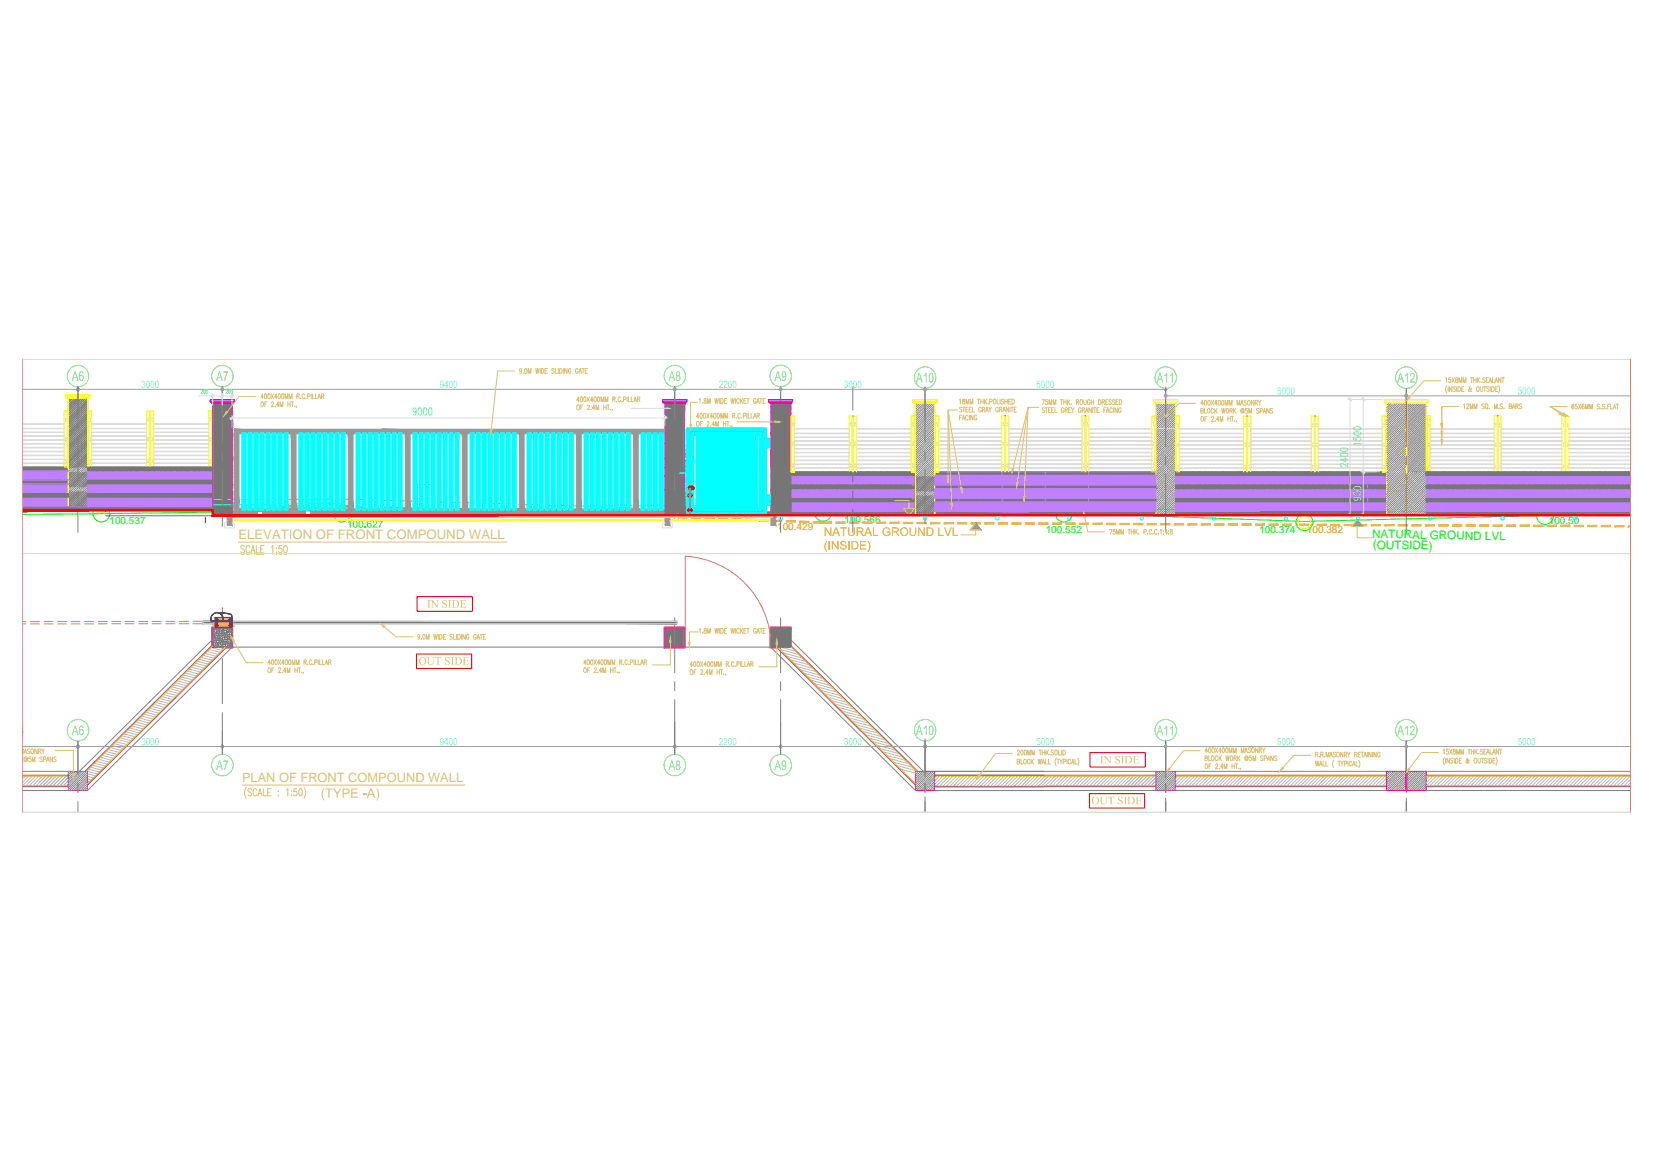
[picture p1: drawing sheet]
<svg xmlns="http://www.w3.org/2000/svg" width="420mm" height="297mm" viewBox="0 0 420 297" stroke-linecap="round" stroke-linejoin="round" font-family="sans-serif">
<defs><g id="words">
<g font-size="3.3" fill="#ddc16e">
<text x="60.5" y="136.9">ELEVATION OF FRONT COMPOUND WALL</text>
<text x="61.4" y="198.6">PLAN OF FRONT COMPOUND WALL</text>
</g>
<g font-size="3" fill="#0f0">
<text x="348.3" y="136.5" transform="rotate(1 348.3 136.5)">NATURAL GROUND LVL</text>
<text x="348.5" y="139.2" transform="rotate(1 348.5 139.2)">(OUTSIDE)</text>
<text x="348.5" y="139.7" transform="rotate(1 348.5 139.7)">(OUTSIDE)</text>
</g>
<g font-size="2.5" fill="#0f0">
<text x="27.8" y="133.1">100.537</text>
<text x="214.4" y="132.7">100.566</text>
<text x="265.5" y="135.3">100.552</text>
<text x="319.7" y="135.4">100.374</text>
<text x="393.2" y="133.1">100.50</text>
</g>
<g font-size="2.5" fill="#ff7f00">
<text x="197.3" y="134.5">100.429</text>
<text x="331.8" y="135.4">100.382</text>
</g>
</g></defs>
<!-- layer: spot level -->
<path d="M51.5 157.7v.7h120.4zM51.5 157.7h120.4v.7z" fill="#767676" stroke="#767676" stroke-width=".25"/>
<!-- layer: BOUNDARY-WALL -->
<path d="M54 164l-32.1 31.8M57.2 164.3l-35 34.7M197.4 164.3l35 34.7M200.6 164l32.1 31.8M5.6 199.5h11.7M5.6 197.1h11.7M237.3 199.5h56.2M237.3 197.1h56.2M298.4 199.5h53.6M298.4 197.1h53.6" fill="none" stroke="#ffbf00" stroke-width=".25"/>
<!-- layer: WALLHATCH230 -->
<g fill="none" stroke="#bababa" stroke-width=".25">
<path d="M38.1 179.8l2.7 .8M38.5 179.3l2.8 .7M39 178.8l2.8 .8M39.6 178.4l2.7 .7M40.1 177.8l2.7 .8M40.6 177.3l2.7 .8M41.1 176.8l2.7 .8M41.6 176.4l2.7 .7M42.1 175.9l2.7 .7M42.6 175.3l2.7 .8M43.1 174.8l2.7 .8M43.6 174.4l2.7 .7"/>
<path d="M44.1 173.9l2.7 .7M44.6 173.4l2.7 .7M45.1 172.8l2.7 .8M45.6 172.3l2.7 .8M46.1 171.9l2.7 .7M46.6 171.4l2.7 .7M47.1 170.9l2.7 .7M47.6 170.3l2.7 .8M48.1 169.9l2.7 .7M48.6 169.4l2.7 .7M49.1 168.9l2.7 .7M49.6 168.4l2.7 .7"/>
<path d="M50.1 167.9l2.7 .7M50.6 167.4l2.8 .7M51.1 166.9l2.7 .7M51.6 166.4l2.7 .7M52.1 165.9l2.7 .7M52.6 165.4l2.7 .7M53.1 164.9l2.8 .7M53.6 164.4l2.8 .7M55.6 164.3l.8 .2M198.2 164.9l4.6 1.3M198.2 164.3l3.7 1M198.9 165.8l4.7 1.2"/>
<path d="M199.8 166.6l4.7 1.3M200.5 164.3l.6 .1M200.6 167.5l4.8 1.3M201.5 168.4l4.8 1.2M202.4 169.2l4.8 1.3M203.3 170.1l4.7 1.3M204.1 170.9l4.8 1.4M205 171.8l4.8 1.3M205.9 172.7l4.8 1.3M206.8 173.6l4.7 1.2M207.7 174.4l4.7 1.3M208.5 175.3l4.8 1.3"/>
<path d="M209.4 176.1l4.7 1.3M210.2 177l4.8 1.3M211.1 177.9l4.8 1.3M212 178.8l4.8 1.2M212.9 179.6l4.7 1.3M6.4 197.1l-.8 .7M7.3 197.1l-1.7 1.6M8.1 197.1l-2.4 2.4M9 197.1l-2.4 2.4M9.9 197.1l-2.5 2.4M10 198.6l1.6-1.5-2.4 2.4M10.7 197.1l-2.4 2.4"/>
<path d="M12.5 197.1l-2.5 2.4M13.3 197.1l-2.4 2.4M14.2 197.1l-2.5 2.4M15 197.1l-2.4 2.4M15.9 197.1l-2.4 2.4M16.8 197.1l-2.4 2.4M17.3 197.4l-2.1 2.1M17.3 198.2l-1.2 1.3 1.2-1.3M17.3 199.1l-.4 .4 .4-.4M22 195.7l2.7 .8M22.2 199h.1M22.2 198.3l.5 .2"/>
<path d="M22.2 197.7l1 .3M22.2 197.1l1.5 .4M22.2 196.5l2 .5M22.5 195.3l2.7 .7M23 194.8l2.7 .7M23.5 194.3l2.7 .7M24 193.8l2.7 .7M24.5 193.3l2.7 .7M25 192.8l2.7 .7M25.5 192.3l2.8 .7M26 191.8l2.7 .7M26.5 191.3l2.7 .7"/>
<path d="M27 190.8l2.7 .7M27.5 190.3l2.7 .7M28 189.8l2.7 .7M28.5 189.3l2.8 .7M29 188.8l2.8 .7M29.5 188.3l2.7 .7M30 187.8l2.7 .7M30.5 187.3l2.7 .7M31 186.8l2.8 .7M31.5 186.3l2.8 .7M32 185.8l2.8 .7M32.5 185.3l2.8 .8"/>
<path d="M33 184.8l2.7 .7M33.5 184.3l2.8 .7M34.1 183.8l2.7 .7M34.5 183.3l2.8 .8M35 182.8l2.8 .8M35.5 182.3l2.8 .7M36 181.8l2.8 .7M36.5 181.3l2.8 .7M37.1 180.8l2.7 .8M37.6 180.3l2.7 .8M213.8 180.5l4.7 1.3M214.6 181.4l4.8 1.2"/>
<path d="M215.5 182.2l4.8 1.3M216.4 183.1l4.7 1.3M217.3 184l4.7 1.3M218.1 184.8l4.8 1.3M219 185.7l4.7 1.3M219.9 186.6l4.7 1.2M220.7 187.4l4.8 1.3M221.6 188.3l4.8 1.3M222.5 189.1l4.8 1.3M223.4 190l4.7 1.3M224.3 190.9l4.7 1.3M225.1 191.8l4.8 1.2"/>
<path d="M226 192.6l4.7 1.3M226.9 193.5l4.7 1.3M227.7 194.4l4.8 1.2M228.6 195.2l3.8 1.1M237.6 197.1l-.3 .3M238.5 197.1l-1.2 1.1M239.4 197.1l-2.1 2M240.2 197.1l-2.4 2.4M241.1 197.1l-2.5 2.4M241.9 197.1l-2.4 2.4M242.8 197.1l-2.4 2.4M243.7 197.1l-2.5 2.4"/>
<path d="M244.5 197.1l-2.4 2.4M245.4 197.1l-2.4 2.4M246.3 197.1l-2.5 2.4M247.1 197.1l-2.4 2.4M248 197.1l-2.5 2.4M248.8 197.1l-2.4 2.4M249.7 197.1l-2.4 2.4M250.6 197.1l-2.5 2.4M251.4 197.1l-2.4 2.4M252.3 197.1l-2.4 2.4M253.2 197.1l-2.5 2.4M254.1 197.1l-2.5 2.4"/>
<path d="M254.9 197.1l-2.5 2.4M255.7 197.1l-2.4 2.4M256.6 197.1l-2.4 2.4M257.5 197.1l-2.4 2.4M258.4 197.1l-2.5 2.4M259.2 197.1l-2.4 2.4M260.1 197.1l-2.4 2.4M261 197.1l-2.5 2.4M261.8 197.1l-2.4 2.4M262.7 197.1l-2.5 2.4M263.5 197.1l-2.4 2.4M264.4 197.1l-2.4 2.4"/>
<path d="M265.3 197.1l-2.5 2.4M266.1 197.1l-2.4 2.4M267 197.1l-2.4 2.4M267.9 197.1l-2.5 2.4M268.7 197.1l-2.4 2.4M269.6 197.1l-2.5 2.4M270.4 197.1l-2.4 2.4M271.3 197.1l-2.4 2.4M272.2 197.1l-2.5 2.4M273.1 197.1l-2.5 2.4M273.9 197.1l-2.4 2.4M274.8 197.1l-2.5 2.4"/>
<path d="M275.6 197.1l-2.4 2.4M276.5 197.1l-2.4 2.4M277.4 197.1l-2.5 2.4M278.2 197.1l-2.4 2.4M279.1 197.1l-2.4 2.4M280 197.1l-2.5 2.4M280.8 197.1l-2.4 2.4M281.7 197.1l-2.5 2.4M282.5 197.1l-2.4 2.4M283.4 197.1l-2.4 2.4M284.3 197.1l-2.5 2.4M285.1 197.1l-2.4 2.4"/>
<path d="M286 197.1l-2.4 2.4M286.1 197.8l.8-.7-2.5 2.4M286.1 198.6l1.7-1.5-2.5 2.4M288.6 197.1l-2.5 2.4M289.4 197.1l-2.4 2.4M290.3 197.1l-2.4 2.4M291.2 197.1l-2.5 2.4M292.1 197.1l-2.5 2.4M292.9 197.1l-2.4 2.4M293.5 197.4l-2.1 2.1M293.5 198.2l-1.3 1.3M293.5 199.1l-.5 .4"/>
<path d="M299 197.1l-.6 .6M299.8 197.1l-1.4 1.4M300.7 197.1l-2.3 2.3M301.6 197.1l-2.5 2.4M302.4 197.1l-2.4 2.4M303.3 197.1l-2.5 2.4M304.1 197.1l-2.4 2.4M305 197.1l-2.4 2.4M305.9 197.1l-2.5 2.4M306.8 197.1l-2.5 2.4M307.6 197.1l-2.4 2.4M308.5 197.1l-2.5 2.4"/>
<path d="M309.3 197.1l-2.4 2.4M310.2 197.1l-2.5 2.4M311.1 197.1l-2.5 2.4M311.9 197.1l-2.4 2.4M312.8 197.1l-2.4 2.4M313.7 197.1l-2.5 2.4M314.5 197.1l-2.4 2.4M315.4 197.1l-2.5 2.4M316.2 197.1l-2.4 2.4M317.1 197.1l-2.4 2.4M318 197.1l-2.5 2.4M318.8 197.1l-2.4 2.4"/>
<path d="M319.7 197.1l-2.4 2.4M320.6 197.1l-2.5 2.4M321.4 197.1l-2.4 2.4M322.3 197.1l-2.5 2.4M323.1 197.1l-2.4 2.4M324 197.1l-2.4 2.4M324.9 197.1l-2.5 2.4M325.8 197.1l-2.5 2.4M326.6 197.1l-2.4 2.4M327.5 197.1l-2.5 2.4M328.4 197.1l-2.5 2.4M329.2 197.1l-2.5 2.4"/>
<path d="M330.1 197.1l-2.5 2.4M330.9 197.1l-2.4 2.4M331.8 197.1l-2.4 2.4M332.7 197.1l-2.5 2.4M333.5 197.1l-2.4 2.4M334.4 197.1l-2.5 2.4M335.3 197.1l-2.5 2.4M336.1 197.1l-2.4 2.4M337 197.1l-2.5 2.4M337.8 197.1l-2.4 2.4M338.7 197.1l-2.4 2.4M339.6 197.1l-2.5 2.4"/>
<path d="M340.4 197.1l-2.4 2.4M341.3 197.1l-2.4 2.4M342.2 197.1l-2.5 2.4M343 197.1l-2.4 2.4M343.9 197.1l-2.5 2.4M344.7 197.1l-2.4 2.4M345.6 197.1l-2.4 2.4M346.5 197.1l-2.4 2.4M347.4 197.1l-2.5 2.4M348.2 197.1l-2.4 2.4M349.1 197.1l-2.5 2.4M349.9 197.1l-2.4 2.4"/>
<path d="M350.8 197.1l-2.4 2.4M351.7 197.1l-2.5 2.4M352 197.5l-1.9 2M352 198.4l-1 1.1M352 199.3l-.2 .2"/>
</g>
<!-- layer: Plaster -->
<path d="M168.6 159.2h5.4v5.3h-5.4zM5.6 196.8h11.7M5.6 199.7h11.7M21.6 195.8l32.1-31.9v-4.7h5.4v5.3h-1.8l-35.1 34.8M233 195.8l-32.2-31.9v-4.7h-5.3v5.3h1.8l35.1 34.8M237.3 196.8h56.2M237.3 199.7h56.2M298.4 196.8h53.6M298.4 199.7h53.6" fill="none" stroke="#b85c5c" stroke-width=".25"/>
<!-- layer: WALLHATCH -->
<path d="M54 162.3l-33.8 33.5M58.9 164.3l-36.7 36.4M195.7 164.3l36.7 36.4h61.1M200.6 162.3l33.8 33.5h59.1M5.6 195.8h11.7M298.4 195.8h53.6M5.6 200.7h11.7M298.4 200.7h53.6" fill="none" stroke="#808080" stroke-width=".25"/>
<!-- layer: HAT -->
<g fill="none" stroke="#808080" stroke-width=".25">
<path d="M17.3 197.1v.1M17.5 198.1l-.2 .2M17.6 195.8l-.3 .2M17.6 199.1l-.3 .2M17.8 196.7l-.3 .3M17.9 197.7l-.3 .3M18 198.7l-.2 .2M18.1 195.8l-.8 .8M18.2 196.3l-.3 .3M18.2 199.6l-.3 .3M18.3 197.3l-.3 .3M18.4 198.2l-.2 .3"/>
<path d="M18.6 195.9l-.3 .3M18.6 199.2l-.3 .3M18.7 196.9l-.3 .2M18.9 197.8l-.3 .3M19 198.8l-.3 .3M19.1 196.5l-.2 .2M19.1 199.8l-.2 .2M19.2 195.8l-1.9 1.9M19.3 197.4l-.3 .3M19.4 198.4l-.3 .3M19.5 196l-.2 .3M19.5 199.3l-.2 .3"/>
<path d="M19.7 197l-.3 .3M19.8 195.8l-.1 .1M19.8 198l-.3 .2M20 198.9l-.3 .3M20.1 196.6l-.3 .3M20.1 199.9l-.3 .3M20.2 197.6l-.2 .2M20.3 195.8l-3 3M20.4 198.5l-.3 .3M20.5 196.2l-.3 .3M20.5 199.5l-.3 .3M20.6 197.1l-.2 .3"/>
<path d="M20.8 198.1l-.3 .3M20.8 195.8l-.2 .2M20.9 199.1l-.3 .2M21.1 196.7l-.3 .3M21.2 197.7l-.3 .3M21.3 198.7l-.2 .2M21.4 195.8l-4.1 4.1M21.4 196.3l-.2 .3M21.4 199.6l-.2 .3M21.6 197.3l-.3 .3M21.7 198.2l-.3 .3M21.9 195.9l-.3 .3"/>
<path d="M21.9 199.2l-.3 .3M22 196.9l-.3 .2M22.2 197.8l-.3 .3M22.2 196.1l-4.6 4.6M22.2 197.2l-3.5 3.5M22.2 198.3l-2.4 2.4M22.2 199.4l-1.3 1.3M22.2 196.7h.1M22.2 198.9l-.2 .2M22.2 200h.1M232.4 197.1v.1M232.6 198.1l-.2 .2"/>
<path d="M232.6 195.8l-.2 .2M232.7 199.1l-.3 .2M232.8 196.7l-.2 .3M233 197.7l-.3 .3M233.1 198.7l-.3 .2M233.2 195.8l-.8 .8M233.2 196.3l-.2 .3M233.2 199.6l-.2 .3M233.4 197.3l-.3 .3M233.5 198.2l-.3 .3M233.7 195.9l-.3 .3M233.7 199.2l-.3 .3"/>
<path d="M233.8 196.9l-.3 .2M233.9 197.8l-.2 .3M234.1 198.8l-.3 .3M234.2 196.5l-.3 .2M234.2 199.8l-.3 .2M234.3 195.8l-1.9 1.9M234.3 197.4l-.2 .3M234.5 198.4l-.3 .3M234.6 196l-.3 .3M234.6 199.3l-.3 .3M234.8 197l-.3 .3M234.8 195.8v.1"/>
<path d="M234.9 198l-.3 .2M235 198.9l-.2 .3M235.2 196.6l-.3 .3M235.2 199.9l-.3 .3M235.3 197.6l-.3 .2M235.4 195.8l-3 3M235.4 198.5l-.2 .3M235.6 196.2l-.3 .3M235.6 199.5l-.3 .3M235.7 197.1l-.3 .3M235.9 198.1l-.3 .3M235.9 195.8l-.2 .2"/>
<path d="M236 199.1l-.3 .2M236.1 196.7l-.2 .3M236.3 197.7l-.3 .3M236.4 198.7l-.3 .2M236.5 195.8l-4.1 4.1M236.5 196.3l-.2 .3M236.5 199.6l-.2 .3M236.7 197.3l-.3 .3M236.8 198.2l-.3 .3M237 195.9l-.3 .3M237 199.2l-.3 .3M237.1 196.9l-.3 .2"/>
<path d="M237.2 197.8l-.2 .3M237.3 196.1l-4.6 4.6M237.3 197.2l-3.5 3.5M237.3 198.3l-2.4 2.4M237.3 199.4l-1.3 1.3M237.3 196.7h-.1M237.3 198.9l-.2 .2M237.3 200h-.1M293.6 195.8l-.1 .1M293.6 197.4l-.1 .1M293.7 198.4l-.2 .2M293.8 196l-.2 .3"/>
<path d="M293.8 199.3l-.2 .3M294 197l-.3 .3M294.1 195.8l-.1 .1M294.1 198l-.3 .2M294.3 198.9l-.3 .3M294.4 196.6l-.3 .3M294.4 199.9l-.3 .3M294.5 197.6l-.2 .2M294.7 195.8l-1.2 1.2M294.7 198.5l-.3 .3M294.8 196.2l-.3 .3M294.8 199.5l-.3 .3"/>
<path d="M295 197.1l-.3 .3M295.1 198.1l-.3 .3M295.2 195.8l-.2 .2M295.2 199.1l-.2 .2M295.4 196.7l-.3 .3M295.5 197.7l-.3 .3M295.6 198.7l-.2 .2M295.8 195.8l-2.3 2.3M295.8 196.3l-.3 .3M295.8 199.6l-.3 .3M295.9 197.3l-.3 .3M296.1 198.2l-.3 .3"/>
<path d="M296.2 195.9l-.3 .3M296.2 199.2l-.3 .3M296.3 196.9l-.2 .2M296.5 197.8l-.3 .3M296.6 198.8l-.3 .3M296.7 196.5l-.2 .2M296.7 199.8l-.2 .2M296.8 195.8l-3.3 3.4M296.9 197.4l-.3 .3M297 198.4l-.3 .3M297.2 196l-.3 .3M297.2 199.3l-.3 .3"/>
<path d="M297.3 197l-.3 .3M297.4 195.8l-.1 .1M297.4 198l-.2 .2M297.6 198.9l-.3 .3M297.7 196.6l-.3 .3M297.7 199.9l-.3 .3M297.8 197.6l-.2 .2M297.9 195.8l-4.4 4.5M298 198.5l-.3 .3M298.1 196.2l-.3 .3M298.1 199.5l-.3 .3M298.3 197.1l-.3 .3"/>
<path d="M298.4 196.5l-4.3 4.2M298.4 197.6l-3.2 3.1M298.4 198.7l-2.1 2M298.4 199.8l-1 .9M298.4 195.9l-.1 .1M298.4 198.1l-.3 .3M298.4 199.2l-.1 .1M17.3 200.4v.1M17.8 200l-.3 .3M18.3 200.6l-.1 .1M18.7 200.2l-.3 .2M19.7 200.3l-.3 .3"/>
<path d="M20.6 200.4l-.2 .3M21.1 200l-.3 .3M21.6 200.6l-.1 .1M22 200.2l-.3 .2M22.2 200.5l-.2 .2M232.4 200.4v.1M232.8 200l-.2 .3M233.4 200.6l-.2 .1M233.8 200.2l-.3 .2M234.8 200.3l-.3 .3M235.7 200.4l-.3 .3M236.1 200l-.2 .3"/>
<path d="M236.7 200.6l-.2 .1M237.1 200.2l-.3 .2M237.3 200.5l-.2 .2M294 200.3l-.3 .3M295 200.4l-.3 .3M295.4 200l-.3 .3M295.9 200.6l-.1 .1M296.3 200.2l-.2 .2M297.3 200.3l-.3 .3M298.3 200.4l-.3 .3"/>
</g>
<!-- layer: COL -->
<path d="M17.3 195.8h4.9v4.9h-4.9zM232.4 195.8h4.9v4.9h-4.9zM293.5 195.8h4.9v4.9h-4.9z" fill="none" stroke="#f0f" stroke-width=".25"/>
<!-- layer: GRID -->
<path d="M56.1 155.6h.9M234.8 187.6v9.6M234.8 198.9v1.7M295.9 188.1v9.4M295.9 198.9v2.3M357 188.1v9.4M357 199.2v1.7M234.8 202.4v3.8M295.9 202.6v3.6M357 202.6v3.6" fill="none" stroke="#808080" stroke-width=".25"/>
<!-- layer: CRN-AR-GRID -->
<g fill="none" stroke="#808080" stroke-width=".25">
<path d="M56.4 154.3v6M171.3 156.8v14M198.2 156.8v14M56.4 162.6v2.3M56.4 167.2v11.4M171.3 173.1v2.2M171.3 177.6v14M198.2 173.1v2.2M198.2 177.6v14M19.8 188.1v8.5M19.8 198.9v2.3M56.4 180.9v2.4"/>
<path d="M56.4 185.5v6.1M234.8 188.1v8.5M234.8 198.9v2.3M295.9 188.1v8.5M295.9 198.9v2.3M357 188.1v8.5M357 198.9v2.3M19.8 203.5v2.7M234.8 203.5v2.7M295.9 203.5v2.7M357 203.5v2.7"/>
</g>
<!-- layer: spot level -->
<g fill="none" stroke="#767676" stroke-width=".25">
<path d="M168.9 159.4h.1M168.9 159.6h.1M168.9 159.9h.1M169 159.8h.1M169 159.9h.1M169.1 159.6h.1M169.1 159.9h.1M169.1 160h.1M169.2 159.8h.1M169.2 159.7h.1M169.2 159.9h-.1M169.3 159.9h.1"/>
<path d="M169.3 159.5h.1M169.3 159.7h.1M169.3 159.6h.1M169.4 160h.1M169.5 159.5h.1M169.5 159.7h.1M169.5 159.6h.1M169.6 159.7h.1M169.6 159.9h.1M169.6 159.5h.1M169.7 159.7h.1M169.7 159.5h.1"/>
<path d="M169.7 159.6h.1M169.8 159.9h.1M169.8 159.4h.1M169.8 159.7h.1M169.9 159.9h.1M169.9 159.8h.1M169.9 159.7h.1M170 159.4h.1M170 159.6h.1M170 159.9h.1M170.1 159.9h.1M170.1 159.6h.1"/>
<path d="M170.1 159.4h.1M170.2 159.9h.1M170.2 159.7h.1M170.2 159.6h.1M170.2 159.5h.1M170.2 159.4h.1M170.3 160h.1M170.3 159.8h.1M170.3 159.6h.1M170.4 159.4h.1M170.5 159.7h.1M170.5 159.9h.1"/>
<path d="M170.5 159.8h.1M170.5 159.7v.1M170.6 159.9h.1M170.6 159.7h.1M170.6 159.6h.1M170.6 159.7l-.1 .1M170.7 159.6h.1M170.7 159.8h.1M170.7 159.9h.1M170.8 159.7h.1M170.8 159.8h.1M170.9 159.9h.1"/>
<path d="M170.9 159.6h.1M170.9 160h.1M170.9 159.5h-.1M170.9 159.7h.1M170.9 159.5h.1M170.9 159.8h.1M171 159.7h.1M171 159.6h.1M171 159.9h.1M171.1 159.5h.1M171.1 159.5l-.1 .1M171.1 159.8h.1"/>
<path d="M171.2 159.9h.1M171.2 159.6h.1M171.2 159.5h.1M171.2 160h.1M171.3 159.9h.1M171.3 159.7h.1M171.3 159.5h.1M171.4 160h.1M171.4 159.8h.1M171.4 159.4h.1M171.5 159.7h.1M171.5 159.5h.1"/>
<path d="M171.5 159.8h.1M171.5 159.9h-.1M171.5 159.6h.1M171.5 159.9h.1M171.6 159.4h.1M171.6 159.7h.1M171.7 159.6h.1M171.8 159.8h.1M171.8 159.6h-.1M171.8 160h.1M171.8 159.6h.1M171.8 159.4h.1"/>
<path d="M171.9 159.9h.1M171.9 159.6h.1M172 159.7h.1M172.1 159.8h.1M172.1 159.6h.1M172.1 159.9h.1M172.1 159.7h.1M172.1 159.5h.1M172.1 159.9v.1M172.2 159.6h.1M172.3 159.8h.1M172.3 159.7h.1"/>
<path d="M172.4 159.9h.1M172.4 159.7h.1M172.4 159.8h.1M172.4 159.4h.1M172.5 159.5h.1M172.5 159.6h.1M172.5 160h.1M172.6 159.6h.1M172.6 159.7h.1M172.7 160h.1M172.7 159.8h.1M172.8 159.9h.1"/>
<path d="M172.8 159.6h.1M172.8 159.4h.1M172.8 159.8h.1M172.9 159.7h.1M172.9 159.5h.1M172.9 159.9h.1M172.9 159.8h.1M173 159.5h.1M173 159.7h.1M173.1 159.8h.1M173.1 159.6h.1M173.1 159.7h.1"/>
<path d="M173.1 159.9h.1M173.1 159.4h.1M173.1 159.6l-.1 .1M173.1 159.6v.1M173.2 159.9h.1M173.2 159.5h.1M173.3 159.9h.1M173.3 159.8h.1M173.3 159.5h.1M173.3 159.6h.1M173.4 159.4l-.1 .1M173.4 160h.1"/>
<path d="M173.4 159.8h.1M173.4 159.5h-.1M173.4 159.6h.1M173.4 159.9h.1M173.4 159.5h.1M173.5 159.9h.1M173.5 159.6h.1M173.5 159.7h.1M173.5 159.4h.1M173.6 159.8h.1M173.6 159.6h.1M173.7 159.9h.1"/>
<path d="M173.7 159.6h.1M173.7 159.7h.1M173.7 159.5h.1M195.7 159.5h.1M195.8 159.4v.1M195.8 159.6h.1M195.8 159.9h.1M195.8 159.4h.1M195.9 159.6h.1M195.9 159.7h.1M195.9 159.9h.1M196 159.9h.1"/>
<path d="M196 160h.1M196.1 159.8h.1M196.1 159.7h.1M196.1 159.8l-.1 .1M196.1 159.9h.1M196.2 159.5h.1M196.2 159.8h.1M196.2 159.7h.1M196.2 159.9h.1M196.2 159.6h.1M196.3 159.9h.1M196.3 159.5h.1"/>
<path d="M196.4 159.5h.1M196.4 159.7h.1M196.4 159.6h.1M196.4 159.5v.1M196.4 159.9h.1M196.5 159.5h.1M196.5 159.6h.1M196.5 159.9h.1M196.5 159.7h.1M196.6 159.6h.1M196.5 159.8v.1M196.6 159.5h.1"/>
<path d="M196.7 159.9h.1M196.7 159.4h.1M196.7 159.7h.1M196.8 159.9h.1M196.8 159.8h.1M196.8 159.6h.1M196.8 159.7h.1M196.9 159.4h.1M196.9 159.9h.1M196.9 159.6h.1M197 159.4h.1M197 159.9h.1"/>
<path d="M197 159.7h.1M197 159.5h.1M197.1 159.5h.1M197.1 159.4h.1M197.1 159.9h.1M197.2 160h.1M197.2 159.8h.1M197.2 159.6h.1M197.2 159.9h.1M197.3 159.5h.1M197.4 159.7h.1M197.4 159.9h.1"/>
<path d="M197.4 159.8h.1M197.5 159.9h.1M197.5 159.7h.1M197.5 159.5h.1M197.5 159.6h.1M197.6 159.8h.1M197.6 159.6h.1M197.6 159.9h.1M197.6 159.5h.1M197.6 160h.1M197.7 159.7h.1M197.7 159.8h.1"/>
<path d="M197.7 159.5h.1M197.8 159.9h.1M197.8 159.6h.1M197.8 160h.1M197.8 159.7h.1M197.8 159.5h.1M197.8 159.8h.1M197.8 159.9v.1M197.9 159.7h.1M197.9 159.9h.1M198 159.5h.1M198 159.8h.1"/>
<path d="M198 159.9h.1M198.1 159.9h.1M198.1 159.6h.1M198.1 159.4h.1M198.1 160h.1M198.2 159.6h.1M198.2 159.9h.1M198.2 159.7h.1M198.2 159.5v.1M198.3 160h.1M198.3 159.8h.1M198.3 159.4h.1"/>
<path d="M198.3 159.7h.1M198.3 159.5h.1M198.3 159.9h.1M198.4 159.8h.1M198.4 159.6h.1M198.4 159.9h.1M198.5 159.4h.1M198.5 159.7h.1M198.6 159.6h.1M198.6 159.8h.1M198.7 159.8h.1M198.7 159.6h.1"/>
<path d="M198.7 159.4h.1M198.8 159.6h.1M198.8 159.9h.1M198.9 159.7h.1M198.9 159.8h.1M199 159.6h.1M199 159.8h.1M199 159.9h.1M199 159.7h.1M199 159.5h.1M199 159.9v.1M199.1 159.6h.1"/>
<path d="M199.2 159.8h.1M199.2 159.7h.1M199.2 159.8v.1M199.3 159.9h.1M199.3 159.7h.1M199.3 159.8h.1M199.3 159.4h.1M199.4 159.5h.1M199.4 159.6h.1M199.4 160h.1M199.5 159.7h.1M199.5 159.6h.1"/>
<path d="M199.6 160h.1M199.6 159.7h.1M199.6 159.4h.1M199.7 159.9h.1M199.7 159.6h.1M199.7 159.4h.1M199.7 159.8h.1M199.7 159.5h.1M199.7 159.7h.1M199.8 159.9h.1M199.8 159.8h.1M199.9 159.5h.1"/>
<path d="M199.9 159.7h.1M200 159.8h.1M200 159.6h.1M200 159.7h.1M200 159.9h.1M200 159.4h.1M200 159.6l-.1 .1M200.1 159.5h.1M200.2 159.9h.1M200.2 159.8h.1M200.2 159.4h.1M200.2 159.6h.1"/>
<path d="M200.2 159.4v.1M200.2 159.5h.1M200.3 160h.1M200.3 159.8h.1M200.3 159.6h.1M200.3 159.5h.1M200.3 159.9h.1M200.3 159.7h.1M200.4 159.4h.1M200.5 159.8h.1M200.5 159.6h.1M200.5 159.9h.1"/>
<path d="M200.5 159.7h.1M200.6 159.9h.1M200.6 159.7h.1M200.6 159.5h.1M200.6 159.6l-.1 .1M168.8 160.2h.1M168.8 163.4h.1M168.8 160.8h.1M168.8 164.2h.1M168.8 162.2h.1M168.8 161.8h.1M168.8 160.7h.1"/>
<path d="M168.8 163.4v.1M168.9 164h.1M168.9 163.8h.1M168.9 163.6h.1M168.9 163.4h.1M168.9 163.2h.1M168.9 163.5h.1M168.9 163.3h.1M168.9 161.8h.1M168.9 160.9h.1M168.9 161.9h.1M168.9 160.7h.1"/>
<path d="M168.9 163h.1M168.9 162.8h.1M168.9 162.6h.1M168.9 162.4h.1M168.9 162.2h.1M168.9 162h.1M168.9 160.3h.1M168.9 163.7h.1M168.9 162.9h.1M168.9 162.5h.1M168.9 161h.1M168.9 160.6h.1"/>
<path d="M168.9 160.2h.1M169 161.8h.1M169 161.6h.1M169 161.4h.1M169 161.2h.1M169 161h.1M169 160.8h.1M169 161.3h.1M169 163.7h.1M169 161.5h.1M169 160.1v.1M169 160.4h.1"/>
<path d="M169 163h.1M169 160.1h.1M169 160.6h.1M169 160.2h.1M169 160h.1M169 164.2h.1M169 162.6h.1M169 160.5h.1M169 164h.1M169 163.1h.1M169 163.4h.1M169.1 160.8h.1"/>
<path d="M169.1 160.4h.1M169.1 163.3h.1M169.1 163.1h.1M169.1 161.5h.1M169.1 163.4h.1M169.1 164.2h.1M169.1 162.6h.1M169.1 161.9h.1M169.1 163.9h.1M169.1 161.6h.1M169.1 162.2h.1M169.1 162h.1"/>
<path d="M169.1 161.2h.1M169.1 163.7h.1M169.1 161.4v.1M169.1 163.8v.1M169.1 161.1h.1M169.1 160.9h.1M169.1 163.5h.1M169.1 160.2h.1M169.1 164.1h.1M169.1 162.8h.1M169.2 162.2h.1M169.2 162.1h.1"/>
<path d="M169.2 164.3h.1M169.2 164.2h.1M169.2 164h.1M169.2 163.8h.1M169.2 161.3h.1M169.2 162.4h.1M169.2 161.8h.1M169.2 161h.1M169.2 163.7h.1M169.2 163.6h.1M169.2 163.4h.1M169.2 163.2h.1"/>
<path d="M169.2 162.9h.1M169.2 162.8h.1M169.2 162.6h.1M169.2 160.2h.1M169.2 163.1h.1M169.2 160.9h.1M169.3 162.5h.1M169.3 162.3h.1M169.3 162.1h.1M169.3 161.9h.1M169.3 161.8h.1M169.3 161.5h.1"/>
<path d="M169.3 161.3h.1M169.3 160.9h.1M169.3 162h.1M169.3 160.3h.1M169.3 160.1h.1M169.3 162.9h.1M169.3 162.4h.1M169.3 164h.1M169.3 163.7h.1M169.3 163.2h.1M169.3 161.7h.1M169.3 162.9v.1"/>
<path d="M169.3 161.1h.1M169.3 160.7h.1M169.3 160.5h.1M169.3 160.6h.1M169.3 162.2h.1M169.3 160.2v.1M169.3 163h.1M169.3 163.3h.1M169.3 163.9h.1M169.3 161h.1M169.3 163.5h.1M169.3 163.1h.1"/>
<path d="M169.4 160.6h.1M169.4 162.8h.1M169.4 162.6h.1M169.4 161.7h.1M169.4 162.1h.1M169.4 164.1h.1M169.4 163.4h.1M169.4 161.8h.1M169.4 161h.1M169.4 163.2l-.1 .1M169.4 160.4h.1M169.4 163h.1"/>
<path d="M169.4 161.5h.1M169.4 161.6h.1M169.4 161.2h.1M169.4 160.2h.1M169.4 163.7h.1M169.5 164.1h.1M169.5 161.9h.1M169.5 162.8h.1M169.5 161.2h-.1M169.5 160.1h.1M169.5 163.9h.1M169.5 163.7h.1"/>
<path d="M169.5 163.5h.1M169.5 163.3h.1M169.5 163.1h.1M169.5 162.9h.1M169.5 160.8h.1M169.5 163.4h.1M169.5 162.6h.1M169.5 162.2h.1M169.5 161.8h.1M169.5 161.6h.1M169.6 161.6h.1M169.6 162.7h.1"/>
<path d="M169.6 162.5h.1M169.6 162.3h.1M169.6 162.1h.1M169.6 161.9h.1M169.6 161.7h.1M169.6 163.9h.1M169.6 161.5h.1M169.6 163.4h.1M169.6 164h.1M169.6 161.3h.1M169.6 161.1h.1M169.6 160.9h.1"/>
<path d="M169.6 160.7h.1M169.6 160.4h.1M169.6 160.1h.1M169.6 162.8h.1M169.6 160.3h.1M169.6 162.9h.1M169.6 163.2h.1M169.6 162.4h.1M169.6 160.2v.1M169.6 160.5h.1M169.6 160.6h.1M169.6 163.6h.1"/>
<path d="M169.6 161.2h.1M169.7 160.6h.1M169.7 163.2h.1M169.7 162.3h.1M169.7 162.1h.1M169.7 161h.1M169.7 163.5h.1M169.7 163.1h.1M169.7 160.8h.1M169.7 160.3h.1M169.7 160.9v.1M169.7 161.2h.1"/>
<path d="M169.7 163.7h.1M169.7 161.7h.1M169.7 162.5v.1M169.8 160.1h.1M169.8 162.6h.1M169.8 161.6h.1M169.8 160.3h.1M169.8 164.1h.1M169.8 163.7h.1M169.8 163.3h.1M169.8 161.8h.1M169.8 161h.1"/>
<path d="M169.8 161.9h.1M169.8 161.6v.1M169.8 163.9h.1M169.8 163.5h.1M169.8 160.4h.1M169.8 163.2h.1M169.8 163h.1M169.8 161.5h.1M169.8 162.8h.1M169.8 160.7v.1M169.8 163l.1 .1M169.8 162.4h.1"/>
<path d="M169.9 163.1h.1M169.9 162.9h.1M169.9 162.7h.1M169.9 162.5h.1M169.9 162.3h.1M169.9 162.1h.1M169.9 161.9h.1M169.9 160.9h.1M169.9 162.2h.1M169.9 161.2h.1M169.9 160.4h.1M169.9 162.3v.1"/>
<path d="M169.9 161.8h.1M169.9 161.7h.1M169.9 161.5h.1M169.9 161h.1M169.9 160.8h.1M169.9 163.4h.1M169.9 160.3h.1M169.9 163.4v.1M169.9 164.2h.1M169.9 160.7h.1M169.9 160.2h.1M169.9 160h.1"/>
<path d="M169.9 164.1h.1M169.9 163.8h.1M169.9 163v.1M170 161.2h.1M170 160.1h.1M170 162.9h.1M170 162.7h.1M170 161h.1M170 160.6h.1M170 160.8h.1M170 163.1h.1M170 163.9h.1"/>
<path d="M170 163.5h.1M170 162.8h.1M170 162.3h.1M170 162h.1M170 161.6h.1M170 163.9l-.1 .1M170 163.7v.1M170 164.3h.1M170 161.8h.1M170 162.2h.1M170 162.6h.1M170.1 163.8h.1"/>
<path d="M170.1 160.7h.1M170.1 160.5h.1M170.1 163.2h.1M170.1 161.6h.1M170.1 161.2h.1M170.1 163.7h.1M170 162.1h.1M170.1 161.1h.1M170.1 161h.1M170.1 164.3h.1M170.1 164h.1M170.1 163.6h.1"/>
<path d="M170.1 162.1h.1M170.1 160.3h.1M170.1 160.1h.1M170.1 164.1h.1M170.1 162.8h.1M170.1 162.5h.1M170.1 161.7h.1M170.1 161v.1M170.1 163.7v.1M170.2 160.4h.1M170.2 163.7h.1M170.2 163.4h.1"/>
<path d="M170.2 163.2h.1M170.2 163h.1M170.2 162.8h.1M170.2 162.6h.1M170.2 162.7h.1M170.2 162.5h.1M170.2 161.8h.1M170.2 162.3h.1M170.2 160.3v.1M170.2 162.2h.1M170.2 162.4h.1M170.2 162h.1"/>
<path d="M170.2 161.6h.1M170.2 161.4h.1M170.2 160.5h.1M170.2 164h.1M170.2 160.9h.1M170.2 163.3h.1M170.2 160.8h.1M170.2 161.2h.1M170.2 161h.1M170.2 160.6h.1M170.2 160.3h.1M170.2 162.9h.1"/>
<path d="M170.2 163v.1M170.2 163.3v.1M170.3 160.2h.1M170.3 160.7h.1M170.3 163.6h.1M170.3 163.4h.1M170.3 161.5h.1M170.3 164.1h.1M170.3 160.6l-.1 .1M170.3 160.3l-.1 .1M170.3 161.8h.1M170.3 163.5h.1"/>
<path d="M170.3 161.2h.1M170.3 162.5h.1M170.3 162.3h.1M170.3 161.4h.1M170.3 161h.1M170.3 160.6h.1M170.3 163.1h.1M170.4 162.9h.1M170.4 161.2h.1M170.4 160.3h.1M170.4 160.1h.1M170.4 163.8h.1"/>
<path d="M170.4 162.7h.1M170.4 160.4h.1M170.4 162.2h.1M170.4 164.3h.1M170.4 163.4h.1M170.4 161.9h.1M170.4 164h.1M170.4 161.7h.1M170.4 164.2h.1M170.4 161.6h.1M170.4 163.7h.1M170.4 161.7v.1"/>
<path d="M170.4 163.2h.1M170.4 163h.1M170.4 160.5h.1M170.4 163.6h.1M170.4 163.3h.1M170.4 163.1h.1M170.4 161.3h.1M170.5 162.2h.1M170.5 162.8h.1M170.5 162.6h.1M170.5 162.4h.1M170.5 162h.1"/>
<path d="M170.5 161.1h.1M170.5 160.9h.1M170.5 163.5h.1M170.5 161.9h.1M170.5 160.1h.1M170.5 162.3h.1M170.5 164h.1M170.5 161.6h.1M170.5 162.4v.1M170.5 161.8h.1M170.5 161.4h.1M170.5 161.2h.1"/>
<path d="M170.5 161h.1M170.5 160.7h.1M170.5 160h.1M170.5 163.4h.1M170.6 162.6h.1M170.6 160.6h.1M170.6 160.4h.1M170.6 160.1h.1M170.6 164h.1M170.6 163.1h.1M170.6 161.3h.1M170.6 164.2h.1"/>
<path d="M170.6 162.5h.1M170.6 160.9h.1M170.6 160.2h.1M170.6 162.9h.1M170.6 162h.1M170.6 161.8h.1M170.6 161.5h.1M170.6 164.1h.1M170.6 163.5v.1M170.7 163.1h.1M170.7 162h.1M170.7 160.9h.1"/>
<path d="M170.7 160.7h.1M170.7 163.3h.1M170.7 161h.1M170.7 163.5h.1M170.7 163.2h.1M170.7 163.8h.1M170.7 160.8h.1M170.7 162.2h.1M170.7 161.2h.1M170.7 161.5h.1M170.7 161.1h.1M170.7 163.4h.1"/>
<path d="M170.7 163h.1M170.7 161.8h.1M170.7 163.6h.1M170.7 160h.1M170.7 164.2h.1M170.7 164h.1M170.7 163.7h.1M170.7 162.9h.1M170.7 162.6h.1M170.7 161.6h.1M170.7 160.3h.1M170.7 160.4h.1"/>
<path d="M170.7 163.1v.1M170.8 163.2h.1M170.8 162.9h.1M170.8 162.7h.1M170.8 162.6h.1M170.8 162.3h.1M170.8 162.1h.1M170.8 161.8h.1M170.8 161.5h.1M170.8 161.9h.1M170.8 164.2h.1M170.8 162.8h.1"/>
<path d="M170.8 161.2l-.1 .1M170.8 164.3h.1M170.8 161.2v.1M170.8 161.5v.1M170.8 164h.1M170.8 161.7h.1M170.8 161.3h.1M170.8 161.1h.1M170.8 160.7h.1M170.8 160.4h.1M170.8 163.1h.1M170.8 161h.1"/>
<path d="M170.8 160.8h.1M170.8 163.9h.1M170.8 161.6h.1M170.9 160.9h.1M170.9 160.7h.1M170.9 160.5h.1M170.9 160.3h.1M170.9 160.1h.1M170.9 163.7h.1M170.9 163.5h.1M170.9 162h.1M170.9 160.4h.1"/>
<path d="M170.9 163.4h.1M170.9 161.7l-.1 .1M170.9 162.7h.1M170.9 162.6h.1M170.9 162.4h.1M170.9 161.6h.1M170.9 162.9h.1M170.9 162.5h.1M171 163.9h.1M171 161.5h.1M171 161.3h.1M171 161h.1"/>
<path d="M171 160.6h.1M171 164.1h.1M171 162.2h.1M171 163.8h-.1M171 161.1h.1M171 163.8h.1M171 160.4h.1M171 160.2h.1M171 162.8h.1M171 161.7h.1M171 163.5h.1M171 163.2h.1"/>
<path d="M171 163.3h.1M171 161.2h.1M171 161.4h.1M171 163.7h.1M171 162.9h.1M171.1 161.9h.1M171 162.6v.1M171.1 162.9h.1M171.1 162.7h.1M171.1 163.7h.1M171.1 163.5h.1M171.1 163.3h.1"/>
<path d="M171.1 163.1h.1M171.1 162.4h.1M171.1 162.1h.1M171.1 160.3h.1M171.1 160.2h.1M171.1 164.2h.1M171.1 163.8h.1M171.1 161.8h.1M171.1 163.4h.1M171.1 160.7h.1M171.1 160.9h.1M171.1 163.2h.1"/>
<path d="M171.1 162.5h.1M171.1 162.3h.1M171.1 161.7h.1M171.1 161.5h.1M171.1 161h.1M171.1 161.3h.1M171.1 160.8v.1M171.1 162.6h.1M171.1 163.1v.1M171.2 161.3h.1M171.2 161.1h.1M171.2 160.9h.1"/>
<path d="M171.2 160.7h.1M171.2 160.5h.1M171.2 162.6h.1M171.2 161.5h.1M171.2 161h.1M171.2 164.1h.1M171.2 163.5h.1M171.2 163.8h.1M171.2 163.1h.1M171.2 162.3h.1M171.2 163.6h.1M171.2 161.8h.1"/>
<path d="M171.2 160.3h.1M171.2 160.1h.1M171.2 160.4h.1M171.2 163.2h.1M171.2 163h.1M171.2 162.5h.1M171.2 162.9h.1M171.2 163.3h.1M171.3 161h.1M171.3 162.1h.1M171.3 161.9h.1M171.3 161.6h.1"/>
<path d="M171.3 164.1h.1M171.3 163.2l-.1 .1M171.3 164h.1M171.3 160.8h.1M171.3 163.4h.1M171.3 162.3h.1M171.3 160.6h.1M171.3 163.6h.1M171.3 163.2h.1M171.3 160.2h.1M171.3 161.8h.1M171.3 162.9h.1"/>
<path d="M171.3 164v.1M171.3 163.9v.1M171.3 164.3h.1M171.3 161.2h.1M171.3 162.2h.1M171.3 161.3h.1M171.4 160.1h.1M171.4 164.1h.1M171.4 163.9h.1M171.4 163.7h.1M171.4 163.5h.1M171.4 163.3h.1"/>
<path d="M171.4 163.1h.1M171.4 163h.1M171.4 162.8h.1M171.4 161.9h.1M171.4 161.7h.1M171.4 161.3h.1M171.4 160.6h.1M171.4 164.2h.1M171.4 163.8h.1M171.4 162.9h.1M171.4 162.1h.1M171.4 162.2v.1"/>
<path d="M171.4 162.6h.1M171.4 162.5h.1M171.4 162.3h.1M171.4 160.8h.1M171.4 163.2h.1M171.4 160.3h.1M171.4 161h.1M171.4 160.2h.1M171.4 164h.1M171.5 162.7h.1M171.5 160.4h.1M171.5 163.6h.1"/>
<path d="M171.5 161.8h.1M171.5 161.6h.1M171.5 161.5h.1M171.5 161.2h.1M171.5 161h.1M171.5 160.8h.1M171.5 162.1h.1M171.5 162.3h.1M171.5 161.9h.1M171.5 160.6h.1M171.5 160.2h.1M171.5 160h.1"/>
<path d="M171.5 163.9h.1M171.5 162.8h.1M171.5 163.5h.1M171.5 162.5h.1M171.5 161.7h.1M171.5 161.4h.1M171.5 164.1h.1M171.5 160.7h.1M171.5 162.9h.1M171.5 163.8h.1M171.5 163h.1M171.5 162.2h.1"/>
<path d="M171.5 160.9h.1M171.5 163.2h.1M171.5 160.9v.1M171.5 160.5l.1 .1M171.6 160.6h.1M171.6 160.3h.1M171.6 163h.1M171.6 161.6h.1M171.6 164.1h.1M171.6 162l-.1 .1M171.6 160.5h.1M171.6 161.3h.1"/>
<path d="M171.6 163.6h.1M171.6 161.9h.1M171.6 161h.1M171.6 160.7h.1M171.6 163.2h.1M171.6 161.2v.1M171.6 160.5v.1M171.6 163.6v.1M171.7 160.7h.1M171.7 164.3h.1M171.7 164h.1M171.7 163.8h.1"/>
<path d="M171.7 163.6h.1M171.7 163.4h.1M171.7 162.5h.1M171.7 162.3h.1M171.7 162.2h.1M171.7 161.9h.1M171.7 164.1h.1M171.7 162.4h.1M171.7 163.2h.1M171.7 163h.1M171.7 162.8h.1M171.7 162.6h.1"/>
<path d="M171.7 161.7h.1M171.7 161.3h.1M171.7 164.2h.1M171.7 161.6h.1M171.7 161.8h.1M171.7 164v.1M171.8 162h.1M171.8 161.8h.1M171.8 161.6h.1M171.8 161.4h.1M171.8 161.2h.1M171.8 160.3h.1"/>
<path d="M171.8 160.1h.1M171.8 162.7h.1M171.8 162.9h.1M171.8 160.9h.1M171.8 160.5h.1M171.8 164h.1M171.8 163.6h.1M171.8 162.7v.1M171.8 161h.1M171.8 160.8h.1M171.8 160.6h.1M171.8 160.4h.1"/>
<path d="M171.8 160.2h.1M171.8 163.4h.1M171.8 163.2h.1M171.8 162.3h.1M171.8 161.9h.1M171.8 164.3h.1M171.8 162.6v.1M171.8 162.1h.1M171.8 163.5h.1M171.8 163.8h.1M171.9 161h.1M171.9 163.6h.1"/>
<path d="M171.9 162.9h.1M171.9 162.6h.1M171.9 161.6h.1M171.9 162.2h.1M171.9 161.4h.1M171.9 160.6h.1M171.9 163.7h.1M171.9 160.4h.1M171.9 162.7h.1M171.9 163.3v.1M171.9 160.1h.1M171.9 162.5h.1"/>
<path d="M171.9 160.7h.1M171.9 164.3h.1M171.9 164h.1M171.9 164.1h.1M171.9 162.3h.1M172 163.2h.1M172 160.3h.1M172 164.2h.1M172 164h.1M172 162.9h.1M172 162.3h.1M172 164l-.1 .1"/>
<path d="M172 161h.1M172 160.7h.1M172 163.8h.1M172 163.6h.1M172 163.4h.1M172 163h.1M172 162.8h.1M172 162.1h.1M172 161.8h.1M172 161.3h.1M172 160.9v.1M172.1 163.7h.1"/>
<path d="M172.1 162.2h.1M172.1 162h.1M172.1 161.8h.1M172.1 161.5h.1M172.1 160.7h.1M172.1 162.6h.1M172.1 162.4h.1M172.1 163.4h.1M172.1 162.3h.1M172.1 161h.1M172.1 161.7h.1M172.1 160.4h.1"/>
<path d="M172.1 164.2h.1M172.1 163.8h.1M172.1 161.4h.1M172.1 161.2h.1M172.1 160.5h.1M172.1 161.9h.1M172.1 164h.1M172.1 163.5h.1M172.1 162.7h.1M172.1 163h.1M172.1 160.3h.1M172.1 160.1h.1"/>
<path d="M172.1 160h.1M172.1 162.9h.1M172.1 161.6h.1M172.1 160.8h.1M172.1 163.9h.1M172.1 163.2h.1M172.1 162.9v.1M172.1 164.1h.1M172.2 160.7h.1M172.2 163.1h.1M172.2 161.8h.1M172.2 161.6h.1"/>
<path d="M172.2 162.6h.1M172.2 160.4h.1M172.2 160h.1M172.2 164.2h.1M172.2 163.5h.1M172.2 161.4l.1-.1zM172.2 160.5h.1M172.2 162h.1M172.2 163h.1M172.2 160.1h.1M172.2 162.3h.1M172.2 161.4h.1"/>
<path d="M172.3 163.7h.1M172.3 163.5h.1M172.3 160.9h.1M172.3 163.2h.1M172.3 161.1h.1M172.3 160.7h.1M172.3 162.1h.1M172.3 161.3h.1M172.3 160.6h.1M172.3 164.2h.1M172.3 162.9h.1M172.3 160l-.1 .1"/>
<path d="M172.3 162.3h-.1M172.3 162.5v.1M172.3 164h.1M172.3 163.4h.1M172.3 162.6h.1M172.3 162.4h.1M172.3 161.5h.1M172.3 162.3h.1M172.3 163.6h.1M172.3 162.8l.2-.1zM172.4 160.4h.1M172.4 160.2h.1"/>
<path d="M172.4 162.9h.1M172.4 162.7h.1M172.4 162.5h.1M172.4 162.3h.1M172.4 162.1h.1M172.4 164h.1M172.4 163.8h.1M172.4 160.5h-.1M172.4 161h.1M172.4 160.5h.1M172.4 162.8h.1M172.4 163.7h.1"/>
<path d="M172.4 161.9h.1M172.4 161.7h.1M172.4 161.5h.1M172.4 161.3h.1M172.4 161.1h.1M172.4 160.9h.1M172.4 161.8h.1M172.4 164.3h.1M172.4 163.2h.1M172.4 160.7h.1M172.4 160.3h.1M172.4 160.1h.1"/>
<path d="M172.4 163.5h.1M172.4 163.3h.1M172.4 162.4h.1M172.4 162h.1M172.5 163.7h.1M172.5 162.2h.1M172.5 161.3h.1M172.5 161.1h.1M172.5 161h.1M172.5 162.3h.1M172.5 161.9h.1M172.5 161.5h.1"/>
<path d="M172.5 161.2h.1M172.5 160.8h.1M172.5 160.4h.1M172.5 163.5h.1M172.5 164.3h.1M172.5 163.9h.1M172.5 163.4h.1M172.5 163.1h.1M172.5 160.5h.1M172.5 160.2h.1M172.5 162.6h.1M172.5 163h.1"/>
<path d="M172.5 160.1h.1M172.5 161.4v.1M172.5 163.2h-.1M172.6 163.3h.1M172.6 161.5h.1M172.6 161.6h.1M172.6 164.2h.1M172.6 160.4h.1M172.6 164.1h.1M172.6 163.9h.1M172.6 163.7h.1M172.6 163.5h.1"/>
<path d="M172.6 163.1h.1M172.6 162.2h.1M172.6 162h.1M172.6 163.2h.1M172.6 160.7h.1M172.6 162.8h.1M172.6 162.1h.1M172.6 161.3h.1M172.6 160.5h.1M172.6 163.6h.1M172.6 161.9h.1M172.6 164.1v.1"/>
<path d="M172.6 162.9h.1M172.6 162.7h.1M172.6 162.5h.1M172.6 162.3h.1M172.6 161.1h.1M172.6 160.9h.1M172.7 160.1h.1M172.7 162.4h.1M172.7 161.7h.1M172.7 161.5h.1M172.7 161.3h.1M172.7 162.1h.1"/>
<path d="M172.7 161.9h.1M172.7 164.1h.1M172.7 164.3h.1M172.7 163.9h.1M172.7 161.2h.1M172.7 160.1h.1zM172.7 161.1h.1M172.7 160.9h.1M172.7 160.7h.1M172.7 160.4h.1M172.7 160.3h.1M172.7 160.2h.1"/>
<path d="M172.7 163h.1M172.7 162.8h.1M172.7 162.9h.1M172.8 161.9h.1M172.8 161.7h.1M172.8 162.3h.1M172.8 162h.1M172.8 160.1h-.1M172.8 160.5h.1M172.8 162.8v.1M172.8 160.6h.1M172.8 163.2h.1"/>
<path d="M172.8 160.8h.1M172.8 163.5h.1M172.8 161h.1M172.8 160.1h.1M172.8 162.6h.1M172.8 161.8h.1M172.8 161.1h.1M172.8 160.3h.1M172.8 164.2h.1M172.8 163.4h.1M172.9 163.7h.1M172.9 162.1h.1"/>
<path d="M172.9 161h.1M172.9 163h.1M172.9 162.6h.1M172.9 160.4h.1M172.9 163.9h.1M172.9 162.3h.1M172.9 161.5h.1M172.9 163.8h.1M172.9 160.7v.1M172.9 163.2h.1M172.9 163.4h.1M172.9 164.3h.1"/>
<path d="M172.9 164.1h.1M172.9 162.8h.1M172.9 161.7h.1M172.9 160.7h.1M172.9 164.2h.1M172.9 160.7l-.1 .1M172.9 161.9h.1M172.9 163.3h.1M172.9 163.1h.1M172.9 162.9h.1M172.9 163.6h.1M172.9 161.1h.1"/>
<path d="M172.9 163.5h.1M172.9 161.4v.1M173 160.6h.1M173 160.4h.1M173 162.6h.1M173 162.4h.1M173 162.3h.1M173 162.1h.1M173 161.8h.1M173 163h.1M173 161.9h.1M173 161.3h.1"/>
<path d="M173 162h.1M173 160.3h.1M173 161.4h.1M173 161.2h.1M173 161h.1M173 160.8h.1M173 161.6h.1M173 163.7h.1M173 163.4h.1M173 161.7h.1M173 164.3h.1M173 163.9h.1"/>
<path d="M173 162.1v.1M173 160.3v.1M173 161.9v.1M173 164.2h.1M173 161.9l.1 .1M173.1 164.2h.1M173.1 160.4h.1M173.1 160.2h.1M173.1 160h.1M173.1 162.6h.1M173.1 162.3h.1M173.1 162.9h.1"/>
<path d="M173.1 162h.1M173.1 161.5h.1M173.1 162.8h.1M173.1 161.2h.1M173.1 162.4h.1M173.1 161h.1M173.1 163.9h.1M173.1 162.8v.1M173.1 164.1l-.1 .1M173.2 160.1h.1M173.2 161.7h.1M173.2 163.6h.1"/>
<path d="M173.2 162.6h.1M173.2 160.5h.1M173.2 163.3h.1M173.2 161.8h.1M173.2 164.1h.1M173.2 162.6h-.1M173.2 162.9h.1M173.2 160.6h.1M173.2 163.4h.1M173.2 163.2h.1M173.2 163h.1M173.2 162.2h.1"/>
<path d="M173.2 161.4h.1M173.2 161h.1M173.2 160.7h.1M173.2 160.2h.1M173.2 163.7h.1M173.2 163.5v.1M173.2 164.3h.1M173.2 164h.1M173.2 163.8h.1M173.2 162.3h.1M173.2 162.1h.1M173.2 161.2h.1"/>
<path d="M173.2 161.1h.1M173.2 164.2h.1M173.3 160.1h.1M173.3 163.2h.1M173.3 163h.1M173.3 162.8h.1M173.3 162.6h.1M173.3 162.4h.1M173.3 162.2h.1M173.3 162.5h.1M173.3 161h.1M173.3 163.7h.1"/>
<path d="M173.3 163.3h.1M173.3 164.2l-.1 .1M173.3 162.1h.1M173.3 161.2h.1M173.3 162h.1M173.3 161.8h.1M173.3 161.6h.1M173.3 161.4h.1M173.3 163.9h.1M173.3 161.3h.1M173.3 164.3h.1M173.3 164h.1"/>
<path d="M173.3 163.5h.1M173.3 162.7h.1M173.3 161.9h.1M173.3 160.4h.1M173.3 162.1v.1M173.4 163.3h.1M173.4 160.8h.1M173.4 160.4h.1M173.4 160.1h.1M173.4 160.3h.1M173.4 163.2h.1M173.4 162.9h.1"/>
<path d="M173.4 162.1h.1M173.4 164.3h.1M173.4 163.7v.1M173.4 163.8h.1M173.4 160.6h.1M173.4 163.4h.1M173.4 161.8h.1M173.4 161h.1M173.4 162.4h.1M173.5 160.1h.1M173.4 161.5h.1M173.4 163.2v.1"/>
<path d="M173.5 161.7h.1M173.5 162.3h.1M173.5 163.6h.1M173.5 161h.1M173.5 160.9h.1M173.5 162h.1M173.5 164.3h.1M173.5 162.9h.1M173.5 161.2h.1M173.5 163h.1M173.5 162.6h.1M173.5 160.5h.1"/>
<path d="M173.5 164h.1M173.5 162.8h.1M173.5 162.8v.1M173.5 164.2h.1M173.5 163.8h.1M173.5 162.7h.1M173.5 161.8h.1M173.5 161.6h.1M173.5 163.7h.1M173.5 163.3h.1M173.5 162.5h.1M173.5 162.1h.1"/>
<path d="M173.5 160.2h.1M173.5 162.4h.1M173.6 161.5h.1M173.6 162.4h.1M173.6 160.5h.1M173.6 163.4h.1M173.6 163.2h.1M173.6 163h.1M173.6 162.8h.1M173.6 162.6h.1M173.6 160.7h.1M173.6 163.7h.1"/>
<path d="M173.6 163.3h.1M173.6 161.1h.1M173.6 161.4h.1M173.6 160.6h.1M173.6 161.2h.1M173.6 164h.1M173.6 162.3h.1M173.6 162.2h.1M173.6 162h.1M173.6 161.8h.1M173.6 161.3h.1M173.6 162.1h.1"/>
<path d="M173.6 163.8h.1M173.6 162.9h.1M173.6 161.2v.1M173.7 162.4h.1M173.7 161h.1M173.7 160.7h.1M173.7 160.5h.1M173.7 160.3h.1M173.7 160.1h.1M173.7 161.2h.1M173.7 163.6h.1M173.7 162.7h.1"/>
<path d="M173.7 162.5h.1M173.7 163.9h.1M173.7 161.4h.1M173.7 163.4h.1M173.7 161.9h.1M173.7 161.1h.1M173.7 164.3h.1M173.7 164.2h.1M173.7 160.6l-.1 .1M173.7 162.9h-.1M173.7 162.2l-.1 .1M173.7 161.6h.1"/>
<path d="M173.7 162.9h.1M173.7 160.4h.1M173.7 164h.1M173.7 163.5h.1M173.7 163h.1M173.8 160.8h.1M195.7 160.2h.1M195.7 163.4h.1M195.7 160.8h.1M195.7 164.2h.1M195.7 162.2h.1M195.7 163.4v.1"/>
<path d="M195.8 164h.1M195.8 163.8h.1M195.8 163.6h.1M195.8 163.2h.1M195.8 163h.1M195.8 160.7h.1M195.8 163.5h.1M195.8 163.3h.1M195.8 161.8h.1M195.8 160.8h.1M195.8 163.4h.1M195.8 164.1h.1"/>
<path d="M195.8 162.5h.1M195.8 161.9h.1M195.8 162.9h.1M195.8 162.8h.1M195.8 162.6h.1M195.8 162.4h.1M195.8 162.2h.1M195.8 162h.1M195.8 160.3h.1M195.8 163.7h.1M195.8 161.4h.1M195.8 161h.1"/>
<path d="M195.8 160.6h.1M195.8 160.2h.1M195.8 161.6h.1M195.8 161.3h.1M195.8 161.5h.1M195.8 160.1v.1M195.9 161.2h.1M195.9 160.3h.1M195.9 163h.1M195.9 160.1h.1M195.9 160.4h.1M195.9 160.6h.1"/>
<path d="M195.9 160.2h.1M195.9 160h.1M195.9 164.2h.1M195.9 162.6h.1M195.9 161.5h.1M195.9 160.9h.1M195.9 160.5h.1M195.9 163.4h.1M195.9 163.3h.1M195.9 163.1h.1M195.9 162.1h.1M195.9 161.9h.1"/>
<path d="M195.9 161.1h.1M196 161.6h.1M196 162.2h.1M196 162h.1M196 161.2h.1M196 163.7h.1M196 161.5h.1M196 162.6h.1M195.9 163.9h.1M196 161.4l-.1 .1M196 161.1h.1M196 160.9h.1"/>
<path d="M196 163.5h.1M196 162.4h.1M196 160.2h.1M196 164.1h.1M196 162.8h.1M196 161.5v.1M196 161.5l-.1 .1M196.1 164.3h.1M196.1 162.1h.1M196.1 164.2h.1M196.1 164h.1M196.1 163.7h.1"/>
<path d="M196.1 163.6h.1M196.1 161.3h.1M196.1 162.2h.1M196.1 161.8h.1M196.1 161h.1M196.1 163.4h.1M196.1 163.2h.1M196.1 162.9h.1M196.1 162.7h.1M196.1 160.2h.1M196.1 163.1h.1M196.1 162.8h.1"/>
<path d="M196.1 162.5h.1M196.1 162.3h.1M196.1 161.9h.1M196.1 161.7h.1M196.1 161.5h.1M196.1 160.9h.1M196.1 163.3h.1M196.1 162h.1M196.1 160.3h.1M196.1 160.1h.1M196.1 162.4h.1M196.1 162.9v.1"/>
<path d="M196.1 162.9l.1 .1M196.2 162.1h.1M196.2 160.1h.1M196.2 161.1h.1M196.2 160.9h.1M196.2 160.7h.1M196.2 160.5h.1M196.2 160.3h.1M196.2 160.6h.1M196.2 161.5h.1M196.2 164h.1M196.2 161.3h.1"/>
<path d="M196.3 163.7h.1M196.2 160.2v.1M196.2 163h.1M196.2 163.9h.1M196.2 163.7h.1M196.2 161h.1M196.2 163.5h.1M196.2 163.1h.1M196.2 163.3h.1M196.2 162.9v.1M196.3 164.1h.1M196.3 162.8h.1"/>
<path d="M196.3 162.6h.1M196.3 161.7h.1M196.3 160.3h.1M196.3 162.1h.1M196.3 163.4h.1M196.3 161.8h.1M196.3 161h.1M196.3 160.7h-.1M196.3 160.5l-.1 .1M196.3 160.6h.1M196.3 160.4h.1M196.3 163h.1"/>
<path d="M196.3 161.5h.1M196.3 161.6h.1M196.3 161.2h.1M196.3 160.2h.1M196.4 161.2h.1M196.4 164.1h.1M196.4 161.9h.1M196.4 162.8h.1M196.4 160.1h.1M196.4 163.9h.1M196.4 163.7h.1M196.4 163.5h.1"/>
<path d="M196.4 163.3h.1M196.4 163.1h.1M196.4 162.9h.1M196.4 160.8h.1M196.4 163.4h.1M196.4 162.6h.1M196.4 160.9h.1M196.4 162.2h.1M196.4 161.8h.1M196.4 161.6h.1M196.4 162.8v.1M196.4 162.7h.1"/>
<path d="M196.4 162.5h.1M196.4 162.3h.1M196.4 162.1h.1M196.4 161.7h.1M196.4 161.5h.1M196.4 160.3h.1M196.5 164h.1M196.5 161.5h.1M196.5 161.3h.1M196.5 161.1h.1M196.5 160.9h.1M196.5 160.7h.1"/>
<path d="M196.5 160.4h.1M196.5 160.1h.1M196.5 162.8h.1M196.5 162.9h.1M196.5 162.5h.1M196.5 163.2h.1M196.5 162.4h.1M196.5 162.1h.1M196.5 160.5h.1M196.5 160.3h.1M196.5 163.4h.1M196.5 161.7h.1"/>
<path d="M196.5 160.6h.1M196.5 163.6h.1M196.5 162.3v.1M196.6 160.6h.1M196.6 163.2h.1M196.6 162.3h.1M196.6 162.1h.1M196.6 161h.1M196.6 163.5h.1M196.6 163.1h.1M196.6 160.8h.1M196.6 160.3h.1"/>
<path d="M196.5 161h.1M196.6 162.6h.1M196.6 162.3l-.1 .1M196.6 161.2h.1M196.6 163.7h.1M196.6 161.7h.1M196.7 160.1h.1M196.7 162.6h.1M196.7 161.6h.1M196.7 160.2h.1M196.7 164.1h.1M196.7 163.7h.1"/>
<path d="M196.7 163.3h.1M196.7 161.8h.1M196.7 160.7h.1M196.7 161.9h.1M196.7 163.9h.1M196.7 163.5h.1M196.7 160.3h.1M196.7 163.2h.1M196.7 163h.1M196.7 161.5h.1M196.7 162.8h.1M196.7 163l.1 .1"/>
<path d="M196.7 160.7v.1M196.7 163.1h.1M196.7 162.9h.1M196.7 162.7h.1M196.7 162.5h.1M196.7 162.3h.1M196.7 162.1h.1M196.7 160.9h.1M196.7 162.2h.1M196.7 161.2h.1M196.7 160.4h.1M196.7 162.3v.1"/>
<path d="M196.8 161.8h.1M196.8 161.7h.1M196.8 161.5h.1M196.8 161.2h.1M196.8 161h.1M196.8 160.8h.1M196.8 163.4h.1M196.8 160.3h.1M196.8 164.2h.1M196.8 161.2h-.1M196.8 163.4l-.1 .1M196.8 160.6h.1"/>
<path d="M196.8 160.4h.1M196.8 160.2h.1M196.8 160h.1M196.8 164h.1M196.8 163.8h.1M196.8 162.3h.1M196.8 162.9h.1M196.8 163l-.1 .1M196.8 163v.1M196.9 160.1h.1M196.9 162.9h.1M196.9 162.7h.1"/>
<path d="M196.9 161h.1M196.9 160.6h.1M196.9 160.8h.1M196.9 160.4h.1M196.9 160h.1M196.9 164h.1M196.9 163.1h.1M196.9 163.9h.1M196.9 163.5h.1M196.9 162.3h.1M196.9 162h.1M196.9 161.5h.1"/>
<path d="M196.9 161.2h.1M196.9 162.6h.1M196.9 163.7h.1M196.9 163.9v.1M196.9 164.3h.1M196.9 161.8h.1M196.9 161.6h.1M196.9 162.2h.1M196.9 160.7h.1M196.9 160.5h.1M196.9 163.2h.1M196.9 162.1h.1"/>
<path d="M197 163.6h.1M197 161h.1M197 164.3h.1M197 164h.1M197 163.8h.1M197 160.3h.1M197 160.9h.1M197 160.1h.1M197 164.1h.1M197 161.7h.1M197 160.4h.1M197 163.4h.1"/>
<path d="M197 163.2h.1M197 163h.1M197 162.8h.1M197 162.6h.1M197 162.7h.1M197 162.5h.1M197 161.8h.1M197 162.2h.1M197 160.3v.1M197.1 162.4h.1M197.1 162.2h.1M197.1 162h.1"/>
<path d="M197.1 161.8h.1M197.1 161.6h.1M197.1 161.4h.1M197.1 160.5h.1M197.1 164h.1M197.1 162.9h.1M197.1 160.9h.1M197.1 163.4h.1M197.1 163.1h.1M197.1 163.3h.1M197.1 160.4h.1M197.1 160.8h.1"/>
<path d="M197.1 160.6h.1M197.1 161.2h.1M197.1 161h.1M197.1 160.2h.1M197.1 160.3h.1M197.1 162.5h.1M197.1 163v.1M197.2 160.7h.1M197.2 163.6h.1M197.2 163.4h.1M197.2 161.5h.1M197.2 164.1h.1"/>
<path d="M197.2 163.5h.1M197.2 161.2h.1M197.2 163.8h.1M197.2 162.5h.1M197.2 162.3h.1M197.2 161.4h.1M197.2 161h.1M197.2 160.6h.1M197.2 163.1h.1M197.2 161.8h.1M197.2 160.3h.1M197.2 160.1h.1"/>
<path d="M197.2 162.7h.1M197.2 160.4h.1M197.2 162.2h.1M197.2 164.3h.1M197.2 161.9h.1M197.2 160.2h.1M197.2 162.9h.1M197.2 164h.1M197.3 161.7h.1M197.3 164.2h.1M197.3 161.6h.1M197.3 161.2h.1"/>
<path d="M197.3 163.7h.1M197.3 164h.1M197.3 160.1v.1M197.3 163.4h.1M197.3 163.2h.1M197.3 163h.1M197.3 160.5h.1M197.3 163.8h.1M197.3 163.6h.1M197.3 163.3h.1M197.3 163.1h.1M197.3 162.2h.1"/>
<path d="M197.3 160.3h.1M197.3 162.8h.1M197.3 161.3h.1M197.4 162.4h.1M197.4 162.2h.1M197.4 162.8h.1M197.4 162.6h.1M197.4 162h.1M197.4 161.8h.1M197.4 160.9h.1M197.4 163.5h.1M197.4 160.1h.1"/>
<path d="M197.4 162.3h.1M197.4 163.2h.1M197.4 161.6h.1M197.4 161.5h.1M197.4 161.4h.1M197.4 161.2h.1M197.4 161h.1M197.4 160.7h.1M197.4 160h.1M197.4 163.4h.1M197.5 162.6h.1M197.5 160.5h.1"/>
<path d="M197.5 160.4h.1M197.5 160.1h.1M197.5 164h.1M197.5 163.1h.1M197.5 161.3h.1M197.5 164.2h.1M197.5 162.9h.1M197.5 162.5h.1M197.5 163.1l-.1 .1M197.5 163.6h.1M197.5 160.2h.1M197.5 161.8h.1"/>
<path d="M197.5 161.5h.1M197.5 164.1h.1M197.5 160.8v.1M197.5 163.9h.1M197.5 162h.1M197.5 160.9h.1M197.5 160.7h.1M197.5 163.3h.1M197.5 161h.1M197.5 163.5h.1M197.5 163.2h.1M197.5 163.7h.1"/>
<path d="M197.5 163h.1M197.5 163.8v.1M197.6 164h.1M197.6 162.2h.1M197.6 161.2h.1M197.6 161.1h.1M197.6 160.7h.1M197.6 160.3h.1M197.6 164.2h.1M197.6 163.4h.1M197.6 162.6h.1M197.6 161.8h.1"/>
<path d="M197.6 161.5h.1M197.5 160.8h.1M197.6 163.2h.1M197.6 162h-.1M197.6 163.6h.1M197.6 163.7h.1M197.6 162.9h.1M197.6 161.6h.1M197.6 163.8h.1M197.6 160.4h.1M197.6 161.3h.1M197.7 163.2h.1"/>
<path d="M197.7 162.9h.1M197.7 162.7h.1M197.7 162.6h.1M197.7 162.3h.1M197.7 162.1h.1M197.7 161.8h.1M197.7 161.5h.1M197.7 161.9h.1M197.7 162.8h.1M197.7 164.3h.1M197.7 160.4h-.1M197.7 161.5v.1"/>
<path d="M197.7 164h.1M197.7 161.7h.1M197.7 161.3h.1M197.7 161.1h.1M197.7 160.9h.1M197.7 160.7h.1M197.7 160.4h.1M197.7 163.1h.1M197.7 160.8h.1M197.7 160h.1M197.7 163.9h.1M197.7 161.6h.1"/>
<path d="M197.8 160.7h.1M197.8 160.5h.1M197.8 160.3h.1M197.8 160.1h.1M197.8 160.9h.1M197.8 163.7h.1M197.8 163.5h.1M197.8 162h.1M197.8 160.4h.1M197.8 163.4h.1M197.8 162.5h.1M197.8 162.7h.1"/>
<path d="M197.8 162.6h.1M197.8 162.4h.1M197.8 161.5h.1M197.8 162.9h.1M197.8 163.8h.1M197.8 160.4v.1M197.8 161.1h.1M197.8 163.9h.1M197.8 161.3h.1M197.8 161h.1M197.8 160.6h.1M197.8 164.1h.1"/>
<path d="M197.8 163.2h.1M197.8 161.2h.1M197.8 162.2l.1 .1M197.9 160.4h.1M197.9 160.2h.1M197.9 162.8h.1M197.9 161.7h.1M197.9 162.2h.1M197.9 163.5h.1M197.9 162.7h.1M197.9 161.1h-.1M197.9 161.1v.1"/>
<path d="M197.9 160.6h.1M197.9 164.1h.1M197.9 163.9h.1M197.9 163.2h.1M197.9 161.6h.1M197.9 161.2h.1M197.9 161.4h.1M197.9 163.7h.1M197.9 163.3h.1M197.9 162.9h.1M198 162.9h.1M198 162.7h.1"/>
<path d="M198 163.7h.1M198 163.5h.1M198 163.3h.1M198 163.1h.1M198 162.4h.1M198 162.1h.1M198 160.3h.1M198 161h.1M198 160.2h.1M198 164.2h.1M198 163.8h.1M198 162.6h.1"/>
<path d="M198 161.8h.1M198 163.4h.1M198 160.7h.1M197.9 161.9h.1M198 162.5h.1M198 162.3h.1M198 161.9h.1M198 161.7h.1M198 161.5h.1M198 160.1h.1M198 160.9h.1M198 163.2h.1"/>
<path d="M198 161.3h.1M198 161.1h.1M198 160.4h.1M198 164.1h.1M198 163.6h.1M198.1 163.6h.1M198.1 160.1h.1M198.1 160.4h.1M198.1 163.2h.1M198.1 163h.1M198.1 162.5h.1M198.1 162.9h.1"/>
<path d="M198.1 161.8h.1M198.1 160.2h.1M198.1 161h.1M198.1 163.4h.1M198.1 162.1h.1M198.1 161.9h.1M198.1 161.6h.1M198.1 164.1h.1M198.1 163.2v.1M198.1 163.2l-.1 .1M198.2 160.8h.1M198.2 162.3h.1"/>
<path d="M198.2 160.6h.1M198.2 163.5h.1M198.2 163.2h.1M198.2 164h.1M198.2 161.3h.1M198.2 160.2h.1M198.2 161.8h.1M198.2 163.9l-.1 .1M198.2 164.3h.1M198.2 163.9h.1M198.2 161.2h.1M198.2 162.2h.1"/>
<path d="M198.2 164.1h.1M198.3 162.3h.1M198.2 163.9v.1M198.3 160.1h.1M198.3 164.1h.1M198.3 163.9h.1M198.3 163.7h.1M198.3 163.4h.1M198.3 163.3h.1M198.3 163.1h.1M198.3 163h.1M198.3 162.8h.1"/>
<path d="M198.3 161.9h.1M198.3 161.2h.1M198.3 161.3h.1M198.3 160.5h.1M198.3 164.2h.1M198.3 163.8h.1M198.3 162.1h.1M198.3 162.5h.1M198.3 162.6h.1M198.3 162.4h.1M198.3 161.8h.1M198.3 160.8h.1"/>
<path d="M198.3 160.6h.1M198.3 162.9h.1M198.3 163.2h.1M198.3 161.7h.1M198.3 160.3h.1M198.3 161h.1M198.3 160.2h.1M198.3 160.4h.1M198.3 163.6h.1M198.3 161.6h.1M198.3 161.4h.1M198.3 160.9h.1"/>
<path d="M198.3 162.7h.1M198.4 160.6h.1M198.4 160.4h.1M198.4 160.2h.1M198.4 160h.1M198.4 161h.1M198.4 163.9h.1M198.4 163.6h.1M198.4 162.8h.1M198.4 163.5h.1M198.4 162.1h.1M198.4 163.2h.1"/>
<path d="M198.4 163.6h-.1M198.4 160.9h.1M198.4 162.5h.1M198.4 161.6h.1M198.4 161.4h.1M198.4 164.1h.1M198.4 161.5h.1M198.4 160.7h.1M198.4 162.9h.1M198.4 163.8h.1M198.4 163h.1M198.4 162.2h.1"/>
<path d="M198.5 160.5h.1M198.5 160.3h.1M198.5 162.9h.1M198.5 161.6h.1M198.5 164.1h.1M198.5 160.4h.1M198.5 161.3h.1M198.5 163.2h.1M198.5 161.4h.1M198.5 161.8h.1M198.5 161h.1M198.5 160.7h.1"/>
<path d="M198.5 163.6h.1M198.5 161.3v.1M198.5 161.2l.1 .1M198.6 160.7h.1M198.6 164.3h.1M198.6 164h.1M198.6 163.8h.1M198.6 163.6h.1M198.6 163.4h.1M198.6 162.5h.1M198.6 162.3h.1M198.6 162.2h.1"/>
<path d="M198.6 164.1h.1M198.6 161.6h.1M198.6 161.8h.1M198.6 162.4h.1M198.6 163.2h.1M198.6 163h.1M198.6 162.8h.1M198.6 162.6h.1M198.6 161.4h.1M198.6 161.2h.1M198.6 161.7h.1M198.6 161.3h.1"/>
<path d="M198.6 160.3h.1M198.6 164.2h.1M198.6 162h.1M198.6 164v.1M198.6 162.7h.1M198.6 161h.1M198.6 160.1h.1M198.6 162.9h.1M198.6 160.9h.1M198.6 160h.1M198.7 162.3h.1M198.7 160h.1"/>
<path d="M198.7 160.8h.1M198.7 160.6h.1M198.7 160.4h.1M198.7 160.2h.1M198.7 160.5h.1M198.7 163.4h.1M198.7 163.2h.1M198.7 161.6h.1M198.7 161.9h.1M198.7 161h.1M198.7 164.3h.1M198.8 161.1h.1"/>
<path d="M198.7 162.6v.1M198.7 162.1h.1M198.7 163.5h.1M198.7 163.9h.1M198.8 162.8h.1M198.8 163.6h.1M198.8 161.2h.1M198.8 161h.1M198.8 162.9h.1M198.8 162.6h.1M198.8 161.6h.1M198.8 162.2h.1"/>
<path d="M198.8 163.7h.1M198.8 160.5h.1M198.8 162.3h.1M198.8 162.7v.1M198.8 160.1h.1M198.8 162.5h.1M198.8 161.4h.1M198.8 160.7h.1M198.8 164.3h.1M198.8 164h.1M198.8 164.1h.1M198.8 160.4v.1"/>
<path d="M198.9 163.2h.1M198.9 160.3h.1M198.9 164.2h.1M198.9 164h.1M198.9 162.9h.1M198.9 162.2h.1M198.9 163.6h.1M198.9 160.9h.1M198.9 163.4h.1M198.9 160.7h.1M198.9 163.8h.1M198.9 163h.1"/>
<path d="M198.9 162.8h.1M198.9 162h.1M198.9 161.7h.1M198.9 161.3h.1M198.9 163.7h.1M198.9 161.8h.1M198.9 161.5h.1M198.9 162.6h.1M198.9 162.3h.1M198.9 163.3h.1M198.9 160.4h.1M198.9 161.4h.1"/>
<path d="M198.9 163.6v.1M199 161.3h.1M199 161.2h.1M199 161h.1M199 160.7h.1M199 160.5h.1M199 163.8h.1M199 162.3h.1M199 161.9h.1M199 164h.1M199 162h.1M199 160.4h.1"/>
<path d="M199 163.5h.1M199 162.7h.1M199 161.4h.1M199 164.1h.1M199 160.3h.1M199 160.1h.1M199 160h.1M199 162.9h.1M199 162.4h.1M199 160.8h.1M199 163.9h.1M199 163.2h.1"/>
<path d="M199.1 160.7h.1M199.1 163.1h.1M199.1 161.8h.1M199.1 161.6h.1M199.1 162.6h.1M199.1 160.4h.1M199.1 164.2h.1M199.1 161.8l-.1 .1M199.1 162h.1M199.1 162.9h.1M199.2 162.3h.1M199.1 161.4h.1"/>
<path d="M199.2 160.9h.1M199.2 161.1h.1M199.2 160.7h.1M199.2 162.1h.1M199.2 161.3h.1M199.2 160.6h.1M199.2 163.7h.1M199.2 162.9h.1M199.1 160.1h.1M199.2 162.5h.1M199.2 164.2h.1M199.2 164h.1"/>
<path d="M199.2 163.5h.1M199.2 163.3h.1M199.2 163.2h.1M199.2 162.6h.1M199.2 162.4h.1M199.2 161.5h.1M199.2 160.5h.1M199.2 161.3l-.1 .1M199.2 162.8h.1M199.2 160.4h.1M199.2 160.2h.1M199.2 162.7h.1"/>
<path d="M199.2 161.7h.1M199.2 163.8h.1M199.3 161h.1M199.3 161.9h.1M199.3 161.7h.1M199.3 161.5h.1M199.3 161.3h.1M199.3 161.1h.1M199.3 160.9h.1M199.3 161.8h.1M199.3 162.9h.1M199.3 160.4h.1"/>
<path d="M199.3 164.3h.1M199.3 160.7h.1M199.3 160.5h.1M199.3 160.3h.1M199.3 160.1h.1M199.3 163.5h.1M199.3 163.3h.1M199.3 162.4h.1M199.3 162.3h.1M199.3 164.2h.1M199.3 163.2h.1M199.3 162.7v.1"/>
<path d="M199.4 163.7h.1M199.4 162.2h.1M199.4 161.3h.1M199.4 161.1h.1M199.4 161h.1M199.4 162.7h.1M199.4 162.3h.1M199.4 161.9h.1M199.4 161.5h.1M199.4 160.8h.1M199.4 160.4h.1M199.4 163.5h.1"/>
<path d="M199.4 163.9h.1M199.4 163.4h.1M199.4 163.1h.1M199.4 162.7l-.2 .1M199.4 160.5h.1M199.4 163.4v.1M199.4 160.2h.1M199.4 162.6h.1M199.4 163h.1M199.4 160.1h.1M199.4 163.3h.1M199.4 161.6h.1"/>
<path d="M199.4 164.2h.1M199.5 160.4h.1M199.5 164.1h.1M199.5 163.9h.1M199.5 163.7h.1M199.5 163.5h.1M199.5 163.1h.1M199.5 162.2h.1M199.5 162h.1M199.5 163.2h.1M199.5 161.1h.1M199.5 160.7h.1"/>
<path d="M199.5 162.8h.1M199.5 162.1h.1M199.5 161.3h.1M199.5 160.5h.1M199.5 163.6h.1M199.5 164.1l-.1 .1M199.5 161.9h.1M199.5 164.1v.1M199.5 163.3h.1M199.5 162.9h.1M199.5 162.7h.1M199.5 162.5h.1"/>
<path d="M199.5 162.3h.1M199.5 160.8h.1M199.5 160.1h.1M199.6 161.7h.1M199.6 161.5h.1M199.6 161.2h.1M199.6 161.1h.1M199.6 162.1h.1M199.6 161.9h.1M199.6 162.4h.1M199.6 161.3h.1M199.6 160.4h.1"/>
<path d="M199.6 164.1h.1M199.6 164.3h.1M199.6 163.9h.1M199.6 160.1h.1M199.6 162.3v.1M199.6 160.9h.1M199.6 160.7h.1M199.6 160.2h.1M199.6 163h.1M199.6 162.8h.1M199.6 162.9h.1M199.7 161.9h.1"/>
<path d="M199.7 161.7h.1M199.7 162.3h.1M199.7 162h.1M199.7 160.6h.1M199.7 160.5v.1M199.7 162.8h.1M199.7 163.2h.1M199.7 160.8h.1M199.7 163.5h.1M199.7 161h.1M199.7 160.1h.1M199.7 162.6h.1"/>
<path d="M199.7 161.8h.1M199.7 161.1h.1M199.7 160.3h.1M199.7 164.2h.1M199.7 163.4h.1M199.7 160.7h.1M199.7 163.7h.1M199.7 162.1h.1M199.7 163h.1M199.7 160.4h.1M199.7 163.9h.1M199.7 161.5h.1"/>
<path d="M199.7 163.8h.1M199.7 163.3h.1M199.7 160.7v.1M199.8 164.3h.1M199.8 164.1h.1M199.8 162.8h.1M199.8 162.6h.1M199.8 160.7h.1M199.8 164.2h.1M199.8 161.9h.1M199.8 163.7h.1M199.8 161.5h.1"/>
<path d="M199.8 163.9h.1M199.8 163.4h.1M199.8 163.2h.1M199.8 163.1h.1M199.8 162.9h.1M199.8 161.7h.1M199.8 163.6h.1M199.8 161.1h.1M199.8 162h.1M199.8 163.5h.1M199.8 161.4v.1M199.9 160.6h.1"/>
<path d="M199.9 160.4h.1M199.9 162.6h.1M199.9 162.4h.1M199.9 162.2h.1M199.9 162.1h.1M199.9 161.8h.1M199.9 161.6h.1M199.9 163h.1M199.9 161.9h.1M199.9 162.3h.1M199.9 161.3h.1M199.9 161.2h.1"/>
<path d="M199.9 160.3h.1M199.9 164.2h.1M199.9 161.4h.1M199.9 161h.1M199.9 160.8h.1M199.9 163.7h.1M199.9 163.4h.1M199.9 161.7h.1M199.9 164.3h.1M199.9 163.9h.1M199.9 161.9v.1M199.9 162.1v.1"/>
<path d="M200 164.2h.1M200 160.4h.1M200 160.2h.1M200 160h.1M200 162.6h.1M200 162.3h.1M200 162.9h.1M200 162h.1M200 161.5h.1M200 162.8h.1M200 162.4h.1M200 161.2h.1"/>
<path d="M200 161h.1M200 163.9h.1M200 160.1h.1M200 164.1v.1M200 161.7h.1M200 163.6h.1M200 160.5h.1M200 163.3h.1M200 161.8h.1M200 164.1h.1M200.1 160.6h.1M200.1 163.4h.1"/>
<path d="M200.1 163.2h.1M200.1 163h.1M200.1 162.2h.1M200.1 161.4h.1M200.1 160.7h.1M200.1 160.2h.1M200.1 163.7h.1M200.1 161h.1M200.1 162.9h.1M200.1 164.2h.1M200.1 164h.1M200.1 163.8h.1"/>
<path d="M200.1 163.6h.1M200.1 162.3h.1M200.1 162.1h.1M200.1 161.2h.1M200.1 161.1h.1M200.2 160.1h.1M200.2 163h.1M200.2 162.8h.1M200.2 162.6h.1M200.2 162.4h.1M200.2 162.5h.1M200.2 163.6h.1"/>
<path d="M200.2 162.3h.1M200.2 161.1h.1M200.2 163.3h.1M200.2 164.3h.1M200.2 162.1h.1M200.2 161.2h.1M200.2 161h.1M200.2 162h.1M200.2 161.8h.1M200.2 161.6h.1M200.2 161.4h.1M200.2 163.9h.1"/>
<path d="M200.2 161.3h.1M200.2 164h.1M200.2 163.4h.1M200.2 162.7h.1M200.2 161.9h.1M200.2 160.4h.1M200.2 161v.1M200.3 163.3h.1M200.3 160.8h.1M200.3 160.6h.1M200.3 160.4h.1M200.3 160.1h.1"/>
<path d="M200.3 160.3h.1M200.3 163.2h.1M200.3 162.9h.1M200.3 162.1h.1M200.3 164.3h.1M200.3 161.5h.1M200.3 163.8h.1M200.3 163.4h.1M200.3 161.8h.1M200.3 161h.1M200.3 160.7h.1M200.3 162.4h.1"/>
<path d="M200.3 162h.1M200.3 160.2h.1M200.3 161.7h.1M200.3 163.2v.1M200.3 162.3h.1M200.3 163.6h.1M200.3 160.1v.1M200.3 160.9h.1M200.4 162h.1M200.4 162.9h.1M200.4 161.2h.1M200.4 163h.1"/>
<path d="M200.4 162.6h.1M200.4 160.5h.1M200.4 160.1h.1M200.4 164h.1M200.4 163.8h.1M200.4 162.8h.1M200.4 160.1v.1M200.4 164.2h.1M200.4 163.6h.1M200.4 162.7h.1M200.4 161.8h.1M200.4 161.6h.1"/>
<path d="M200.4 161.7h.1M200.4 164.3h.1M200.4 163.3h.1M200.4 162.1h.1M200.4 161.4h.1M200.4 161h.1M200.4 160.2h.1M200.4 162.4h.1M200.5 164h.1M200.5 160.5h.1M200.5 163.4h.1M200.5 163.2h.1"/>
<path d="M200.5 163h.1M200.5 162.8h.1M200.5 162.6h.1M200.5 162.3h.1M200.5 160.7h.1M200.5 163.7h.1M200.5 161.1h.1M200.5 160.6h.1M200.5 161.2h.1M200.5 161.5l-.1 .1M200.5 162.1h.1M200.5 162h.1"/>
<path d="M200.5 161.8h.1M200.5 161.5h.1M200.5 161.3h.1M200.5 163.8h.1M200.5 162.9h.1M200.5 161.2v.1M200.5 162.4h.1M200.5 160.3h.1M200.5 160.1h.1M200.5 161h.1M200.5 163.6h.1M200.5 162.7h.1"/>
<path d="M200.5 162.5h.1M200.5 163.9h.1M200.5 164.3h.1M200.5 164.2h.1M200.5 160.6v.1M200.6 161.6h.1M200.6 161.4h.1M200.6 162.9h.1M200.6 160.4h.1M200.6 164h.1M200.6 160.8h.1M200.6 161.1h.1"/>
<path d="M200.6 163.5h.1M200.6 162.3l-.1 .1M200.6 163.3v.1M200.6 162.9v.1"/>
</g>
<!-- layer: CRN-AR-TEXT -->
<g fill="none" stroke="#ddc16e" stroke-width=".25">
<path d="M97.6 159.2l2.9 2.5h4.3M106.6 161.5l-.2 .3a.31 .31 0 0 1-.4-.4 .31 .31 0 0 1 .5-.2l-.1 1-.2 .1-.1-.2M107 162.2h.1M107.5 161.1h.1a.72 .72 0 0 1 0 1.2l-.3-.5zM108.3 162.3v-1.2l.3 1.2 .3-1.2v1.2M110.1 161.1l.2 1.2 .2-1.2 .3 1.2 .2-1.2M111.3 161.1v1.2M111.6 161.1a.61 .61 0 0 1 .6 .6 .61 .61 0 0 1-.6 .6zM112.5 161.7h.4M113.1 161.1h-.6v1.2h.6M114.8 161.2l-.2-.1-.4 .1 .1 .3 .4 .2a.32 .32 0 0 1 .1 .5 .32 .32 0 0 1-.6-.1M115.2 161.1v1.2h.5"/>
<path d="M115.9 161.1v1.2M116.2 161.1a.62 .62 0 0 1 .7 .6 .62 .62 0 0 1-.7 .6zM117.2 161.1v1.2M118.1 161.1v1.2l-.6-1.2v1.2M119.1 161.4a.33 .33 0 0 0-.5-.3 .33 .33 0 0 0-.2 .4v.3a.34 .34 0 0 0 .3 .5 .34 .34 0 0 0 .4-.5h-.3M120.9 161.4a.35 .35 0 0 0-.4-.3 .35 .35 0 0 0-.3 .4v.3a.36 .36 0 0 0 .4 .5 .36 .36 0 0 0 .3-.5h-.2M121.1 162.3l.3-1.2 .4 1.2M121.2 161.9h.4M121.8 161.1h.7M122.1 161.1v1.2M122.7 161.7h.3M123.2 161.1h-.5v1.2h.5"/>
</g>
<path d="M96.7 158.4l1 .6-.3 .3z" fill="#ddc16e" stroke="#ddc16e" stroke-width=".25"/>
<!-- layer: DOOR -->
<g fill="none" stroke="#dd6e6e" stroke-width=".25">
<path d="M5.6 157.8h1M5.6 158.4h1M7.8 157.8h2.2M7.8 158.4h2.2M11.2 157.8h2.3M11.2 158.4h2.3M14.6 157.8h2.3M14.6 158.4h2.3M18 157.8h2.3M18 158.4h2.3M21.5 157.8h2.3M21.5 158.4h2.3"/>
<path d="M24.9 157.8h2.3M27.2 158.4h-2.3M28.4 157.8h2.3M28.4 158.4h2.3M31.8 157.8h2.3M31.8 158.4h2.3M35.2 157.8h2.3M35.2 158.4h2.3M38.7 157.8h2.3M38.7 158.4h2.3M42.1 157.8h2.3M42.1 158.4h2.3"/>
<path d="M45.6 158.4h2.3M47.9 157.7l-2.3 .1M49 157.7h2.5v.7h-2.5M174 141.3v23M174 141.2a23.1 23.1 0 0 1 21.8 23.1"/>
</g>
<!-- layer: 0 -->
<path d="M58.9 164.3h109.9M173.8 164.3h23.6" fill="none" stroke="#808080" stroke-width=".25"/>
<!-- layer: COLUMN -->
<path d="M54 159.4h4.9v4.9h-4.9zM168.8 159.4h5v4.9h-5zM195.7 159.4h4.9v4.9h-4.9zM54 164.3v-4.9h4.9v4.9" fill="none" stroke="#f0f" stroke-width=".38"/>
<!-- layer: CRN-AR-COLUMN-HATCH -->
<path d="M5.6 189.5h13.6M19.8 188.9v.6M20.4 189.5h35.5M56.4 188.9v.6" fill="none" stroke="#a1a1a1" stroke-width=".25"/>
<!-- layer: 0 -->
<g fill="#a1a1a1" stroke="#a1a1a1" stroke-width=".25">
<path d="M20 189.3l-.2 .2h.3zM19.8 189.2l.2 .1-.2 .2zM19.6 189.3l.2 .2v-.3z"/>
<path d="M19.6 189.3l-.1 .2h.3zM19.5 189.5h.3l-.2 .2zM19.8 189.5l-.2 .2 .2 .1z"/>
<path d="M19.8 189.5v.3l.2-.1zM19.8 189.5h.3l-.1 .2z"/>
<path d="M19.5 189.5l.1 .2 .2-.2zM19.8 189.5v.3l-.2-.1zM19.8 189.5v.3l.2-.1z"/>
<path d="M19.8 189.5l.2 .2 .1-.2zM20 189.3l.1 .2h-.3zM19.8 189.2v.3l.2-.2z"/>
<path d="M19.6 189.3l.2 .2v-.3zM19.6 189.3l.2 .2h-.3z"/>
<path d="M56.7 189.3l-.3 .2h.3zM56.4 189.2l.3 .1-.3 .2zM56.2 189.3l.2 .2v-.3z"/>
<path d="M56.2 189.3l-.1 .2h.3zM56.1 189.5h.3l-.2 .2zM56.4 189.5l-.2 .2 .2 .1z"/>
<path d="M56.4 189.5v.3l.3-.1zM56.4 189.5h.3v.2z"/>
</g>
<path d="M19.2 189.5h.3M20.1 189.5h.3M55.9 189.5h.2" fill="none" stroke="#a1a1a1" stroke-width=".25"/>
<!-- layer: COLUMN-HATCH -->
<g fill="none" stroke="#767676" stroke-width=".25">
<path d="M54.2 159.7h.1M54.2 159.6v.1M54.3 159.7v.1M54.3 159.7l-.1 .1M54.3 159.4h.1M54.4 159.9h.1M54.4 159.8v.1M54.5 159.9h.1M54.7 159.5h.1M54.8 159.4h.1M54.8 159.9h.1M54.9 159.8l-.1 .1"/>
<path d="M55 159.7v.1M55.2 159.4h.1M55.3 159.9h.1M55.4 160h.1M55.4 159.9v.1M55.6 159.5h.1M55.6 159.9l-.1 .1M55.6 159.9h-.1M55.7 159.9h.1M55.9 159.8h.1M56.1 159.5h.1M56.1 160h.1"/>
<path d="M56.4 159.6h.1M56.8 159.4h.1M56.8 159.8h.1M56.8 159.8v.1M57 159.6h-.1M57.3 159.6h.1M57.4 159.6h.1M57.5 159.5v.1M57.7 159.9h.1M57.8 159.7h.1M57.8 159.4h.1M57.8 159.4v.1"/>
<path d="M58.1 159.7h.1M58.1 159.6v.1M58.2 159.7h.1M58.2 159.6v.1M58.3 159.7v.1M58.6 159.9h.1M58.7 159.8h.1M58.7 159.5h.1M58.8 159.7v.1M54 162.5h.1M54 160.1h.1M54 162.6h.1"/>
<path d="M54 164h.1M54.1 164h.1M54.1 160.2l-.1 .1M54.1 161.2h.1M54.1 160.2v.1M54.1 163h.1M54.1 163.8h.1M54.1 160.7h.1M54.1 162.4h.1M54.1 161.2v.1M54.2 160.7h-.1M54.2 162.3l-.1 .1"/>
<path d="M54.2 161.2h.1M54.2 163.4h.1M54.2 160.8h.1M54.2 163.5h.1M54.3 163.9h.1M54.4 160.4h.1M54.3 161.9h.1M54.3 161.6v.1M54.4 163.1h.1M54.4 162.1h.1M54.4 161.1v.1M54.5 160.3h.1"/>
<path d="M54.5 161.5h.1M54.5 161.8h.1M54.5 162.6h.1M54.5 164.2h-.1M54.5 161.1l-.1 .1M54.5 164.2h.1M54.6 163h.1M54.6 160.7l-.1 .1M54.6 163.7h.1M54.6 161h.1M54.6 160.7v.1M54.5 162.5h.1"/>
<path d="M54.6 161.2h.1M54.6 163.2h.1M54.6 163.5h.1M54.7 161.2h-.1M54.7 162.2h.1M54.7 163.4l-.1 .1M54.7 163.2h-.1M54.7 163.3h.1M54.7 160.6h.1M54.8 160.6h.1M54.8 161.7h.1M54.8 163.3h.1"/>
<path d="M54.8 163.9h.1M54.8 162.1h.1M54.8 162.1v.1M54.9 162.9h.1M54.9 160.1h.1M54.9 162.6h.1M54.9 160.1v.1M54.9 160.3h.1M54.9 164h.1M55 161.3h.1zM55 160.5h.1M55 160.8h.1"/>
<path d="M55 163v.1M55 162.4h.1M55.1 163.5h.1M55.1 163.6h.1M55.1 160.8h.1M55.1 163.5v.1M55.1 164h.1M55.2 161.7h.1M55.2 161.9v.1zM55.2 164h-.1M55.2 161.7v.1M55.3 162.6h.1"/>
<path d="M55.2 163.1h.1M55.3 162.2h.1M55.3 160.4h.1zM55.3 161.5h.1M55.3 164.3h.1M55.4 162.6h.1M55.3 163.3h.1M55.4 164h.1M55.4 162.7h.1M55.4 160.4h.1M55.4 163.1h.1M55.5 161.1h.1"/>
<path d="M55.5 160.8h.1M55.5 163.8h-.1M55.5 163.8h.1M55.5 161.3h.1M55.5 163.5v.1M55.5 162.2h.1M55.6 161.3h-.1M55.6 162.2v.1M55.6 160.6h.1M55.6 161.8h.1M55.6 164h.1M55.6 163.4h.1"/>
<path d="M55.6 160.6l.1 .1M55.7 162.2h.1M55.7 161.3h.1M55.7 161.8h.1M55.8 160.2h.1M55.8 162.9h-.1M55.8 160.4h.1M55.8 162.9h.1M55.8 161.3h.1M55.8 162v.1M55.8 162.6v.1M55.8 164h.1"/>
<path d="M55.9 162.7h.1M55.9 163.1h.1M55.9 164v.1M55.9 160.9h.1M55.9 162.5h.1M55.9 161.3h.1M56 160.9h.1M56 163.6h.1M56 163.4h-.1M56 163.4h.1M56 164.1h.1M56.1 161.8h.1"/>
<path d="M56.1 162v.1M56.1 164v.1M56.1 160.4h.1M56.1 163.2h.1M56.1 162.2h.1M56.2 160h.1M56.2 161.6h.1M56.2 164.3h.1M56.2 160.4h.1M56.2 162.7h.1M56.3 162.7h.1M56.3 160.7v.1"/>
<path d="M56.3 160h.1M56.3 160.9h.1M56.3 163.2h.1M56.4 163.8h.1M56.4 161.1l-.1 .1M56.4 161.4h.1M56.4 163.6h.1M56.4 161.1v.1M56.4 162.3h.1M56.4 162.1h.1M56.5 163.4h.1M56.5 164.1h.1"/>
<path d="M56.5 160.7h.1M56.6 162.8h.1M56.5 161.8h.1M56.6 160h.1M56.6 162.3h.1M56.6 163.5h.1M56.7 160.2l-.1 .1M56.7 162.9h.1M56.7 160.2v.1M56.7 162.7v.1M56.7 162.8h.1M56.7 160.5h.1"/>
<path d="M56.7 164.1h.1M56.7 164.3h.1M56.7 161.4h.1M56.7 161h.1M56.7 163.2h.1M56.8 161h.1M56.8 162.5h.1M56.8 160.1h.1M56.8 163.7h.1M56.9 163.7h.1M56.9 161h.1M56.9 161.4h-.1"/>
<path d="M56.9 160.1h.1M56.9 161.4h.1M56.9 164.1h.1M56.9 160.9h.1M56.9 161.9h.1M56.9 164.1l.1 .1M56.9 162.1h.1M57 162.1h-.1M57 161.8l-.1 .1M57 160.8v.1M57 163.2h.1M57 160.1h.1"/>
<path d="M57 160.5h.1M57 161.5h.1M57.1 161.6v.1M57.1 162.2l-.1 .1 .1-.1M57.1 162.8h.1M57.2 163.3h.1M57.2 160.1h.1M57.2 161h.1M57.2 162.8h.1M57.2 161.2h.1M57.2 162.9h.1M57.2 163.2v.1"/>
<path d="M57.3 161.4h.1M57.2 163.6v.1M57.2 163.9h.1M57.3 162.3h.1M57.4 163.4h.1M57.3 164.2h.1M57.4 164.2h.1M57.4 164.3h.1M57.4 160.7v.1M57.4 161.9h.1M57.4 162.4h.1M57.5 160.1h.1"/>
<path d="M57.5 161.9h.1M57.5 162.3v.1M57.5 162.8h.1M57.5 160.3h.1M57.5 163h.1M57.5 160.6h.1M57.5 164.2h.1M57.5 160.2v.1M57.6 161.5h.1M57.6 164.1v.1M57.6 162.6h.1M57.6 161h.1"/>
<path d="M57.6 161.4v.1M57.6 163.3h.1M57.6 161h.2M57.7 163.7h.1M57.7 161.5h.1M57.7 161.6h.1M57.7 163.7v.1M57.8 162.3h.1M57.8 164.2h.1M57.8 161h-.2M57.8 161h.1M57.8 161.9v.1"/>
<path d="M57.8 162h.1M57.8 162.1h.1M57.8 163h.1M57.9 160.6h.1M57.9 160.1h.1M57.9 162.4h.1M57.9 163.2h.1M57.9 160.5v.1M57.9 163.7h.1M57.9 161.7h.1M58 160.6h.1M58 162.9h.1"/>
<path d="M58 161.7h.1M58 160.1h.1M58 162.8h.1M58.1 163.3h.1M58.1 161.1h.1M58.1 163.3v.1M58.1 160.1h.1M58.1 164h.1M58.1 161v.1M58.1 161.2h.1M58.2 160.3h.1M58.2 162.3h.1"/>
<path d="M58.1 163.8h.1M58.1 161.2v.1M58.2 163.8h.1M58.2 161.5h-.1M58.2 161.5h.1M58.3 160.8h.1M58.3 162h.1M58.3 164.2h.1M58.2 163.5h.1M58.2 161v.1M58.3 161.8h.1M58.3 160.2h.1"/>
<path d="M58.3 161.9h.1M58.3 162.5h.1M58.3 160.1v.1M58.3 161.7v.1M58.3 161.9v.1M58.3 162.4v.1M58.4 162.4l-.1 .1M58.4 160.4h.1M58.4 163.1h.1M58.4 160.6v.1M58.4 164.2h.1M58.4 162.9h.1"/>
<path d="M58.4 161.5h.1M58.5 161.1h.1M58.5 161.5h-.1M58.5 163.4h.1M58.5 161.5h.1M58.5 163.2h.1M58.6 162.6h.1M58.6 163.8h.1M58.6 161.6h.1M58.6 161.5v.1M58.6 161h.1M58.6 163.8h-.1"/>
<path d="M58.6 164.3h.1M58.7 162.1h.1M58.7 162.2h.1M58.7 163.3h.1M58.8 162.5h.1M58.8 160.6h.1M58.8 160.2h.1M58.8 163.3h.1M58.8 160.4v.1M58.8 161.8h.1M58.9 162.9h.1M58.9 160.7h.1"/>
<path d="M58.9 161.7l-.1 .1M58.9 162.9v.1M58.9 161.1v.1"/>
</g>
<!-- layer: OBJECT1 -->
<path d="M51.5 157.7h120.4" fill="none" stroke="#dcdcdc" stroke-width=".25"/>
<!-- layer: OBJECT -->
<path d="M51.5 157.7v.7h120.4v-.7" fill="none" stroke="#dcdcdc" stroke-width=".25"/>
<!-- layer: BRKT_WHEEL -->
<g fill="#ff7f00" stroke="#ff7f00" stroke-width=".25">
<path d="M55 158.6h.2z"/>
<path d="M58.3 158.6h.2z"/>
<path d="M55 158.9h.2z"/>
<path d="M58.3 158.9h.2z"/>
<path d="M54.6 156.8v1.2h4.3zM54.6 156.8h4.3v1.2z"/>
<path d="M58.4 158h.5zM58.4 158h.5z"/>
<path d="M55.1 158h3.2zM55.1 158h3.3z"/>
<path d="M54.6 158h.4zM54.6 158h.5z"/>
<path d="M58.5 158l.4 .1zM58.5 158l.4 .1z"/>
<path d="M55.2 158l3.1 .1zM55.2 158l3.1 .1z"/>
<path d="M54.6 158l.4 .1zM54.6 158h.4z"/>
<path d="M55.2 158.1l3.1 .1zM55.2 158.1l3.1 .1z"/>
<path d="M58.5 158.1v.5h.4zM58.5 158.1h.4v.5z"/>
<path d="M55.2 158.2v.4h3.1zM55.2 158.2h3.1v.4z"/>
<path d="M54.6 158.1v.5h.4zM54.6 158.1h.4v.5z"/>
<path d="M58.3 158.6h.2zM58.3 158.6h.2z"/>
<path d="M55.2 158.6h3.1zM55.2 158.6h3.1z"/>
<path d="M55 158.6h.2zM55 158.6h.2z"/>
<path d="M54.6 158.6h.4zM54.6 158.6h.4z"/>
<path d="M58.5 158.6h.4zM58.5 158.6h.4zM58.5 158.6h.4zM58.5 158.6h.4z"/>
<path d="M55.2 158.6h3.1zM55.2 158.6h3.1z"/>
<path d="M54.6 158.6h.4zM54.6 158.6h.4z"/>
<path d="M58.5 158.6h.4zM58.5 158.6h.4z"/>
<path d="M58.3 158.6h.2zM58.3 158.6h.2z"/>
<path d="M55.2 158.6h3.1zM55.2 158.6h3.1z"/>
<path d="M55 158.6h.2zM55 158.6h.2z"/>
<path d="M54.6 158.6h.4zM54.6 158.6h.4z"/>
<path d="M58.5 158.6l.4 .1zM58.5 158.6l.4 .1z"/>
<path d="M58.3 158.6l.2 .1zM58.3 158.6l.2 .1z"/>
<path d="M55.2 158.6l3 .1zM55.2 158.6h3.1z"/>
<path d="M55 158.6l.2 .1zM55 158.6l.2 .1z"/>
<path d="M54.6 158.6l.4 .1zM54.6 158.6l.4 .1z"/>
<path d="M58.6 158.7l.3 .1zM58.6 158.7l.3 .1z"/>
<path d="M58.3 158.7l.3 .1zM58.3 158.7l.3 .1z"/>
<path d="M55.3 158.7l2.9 .1zM55.3 158.7l2.9 .1z"/>
<path d="M55 158.7l.3 .1zM55 158.7l.3 .1z"/>
<path d="M54.6 158.7l.3 .1zM54.6 158.7h.4z"/>
<path d="M58.6 158.8h.3zM58.6 158.8h.3z"/>
<path d="M55.3 158.8h2.9zM55.3 158.8h2.9z"/>
<path d="M54.6 158.8h.4zM54.6 158.8h.4z"/>
<path d="M58.2 158.8h.3zM58.2 158.8h.4z"/>
<path d="M55.2 158.8h3.1zM55.3 158.8h3z"/>
<path d="M54.9 158.8h.3zM54.9 158.8h.4z"/>
<path d="M54.6 158.8h.4zM54.6 158.8h.4z"/>
<path d="M58.5 158.8h.4zM58.6 158.8h.3z"/>
<path d="M58.5 158.8l.4 .1zM58.5 158.8l.4 .1z"/>
<path d="M58.3 158.8l.2 .1zM58.3 158.8l.2 .1z"/>
<path d="M55.2 158.8l3.1 .1zM55.2 158.8l3.1 .1z"/>
<path d="M55 158.8l.2 .1zM55 158.8l.2 .1z"/>
<path d="M54.6 158.8l.4 .1zM54.6 158.8l.4 .1z"/>
<path d="M58.5 158.9h.4zM58.5 158.9h.4z"/>
<path d="M58.3 158.9h.2zM58.3 158.9h.2z"/>
<path d="M55.2 158.9h3.1zM55.2 158.9h3.1z"/>
<path d="M55 158.9h.2zM55 158.9h.2z"/>
<path d="M54.6 158.9h.4zM54.6 158.9h.4z"/>
<path d="M58.5 158.9h.4zM58.5 158.9h.4z"/>
<path d="M58.3 158.9h.2zM58.3 158.9h.2z"/>
<path d="M55.2 158.9h3.1zM55.2 158.9h3.1z"/>
<path d="M55 158.9h.2zM55 158.9h.2z"/>
<path d="M54.6 158.9h.4zM54.6 158.9h.4z"/>
<path d="M58.5 158.9l.4 .1zM58.5 158.9l.4 .1z"/>
<path d="M55.2 158.9l3.1 .1zM55.2 158.9l3.1 .1z"/>
<path d="M54.6 158.9l.4 .1zM54.6 158.9l.4 .1z"/>
<path d="M58.5 159l.4 .1zM58.5 159l.4 .1z"/>
<path d="M55.2 159l3.1 .1zM55.2 159l3.1 .1z"/>
<path d="M54.6 159l.4 .1zM54.6 159l.4 .1z"/>
<path d="M58.4 159.1h.5zM58.5 159.1h.4z"/>
<path d="M55.1 159.1h3.3zM55.2 159.1h3.2z"/>
<path d="M54.6 159.1h.5zM54.6 159.1h.5z"/>
<path d="M54.6 159.1v.2h4.3zM54.6 159.1h4.3v.2z"/>
</g>
<!-- layer: OBJECT -->
<g fill="none" stroke="#000" stroke-width=".25">
<path d="M54.6 156.8h4.3v2.5h-4.3zM54.6 157.8h4.3M54.8 157.6h.1M54.8 157.6h-1l.9 .1M54.8 157.6l-.1 .1M55 158.7h.2v.1h-.2zM55 157.3l.1-.1 .1 .2-.1 .1zM55 158.2v-.1v.5M55 158.9l.1 .2M55 155.5l3.5 .4M55.1 155.5a1.59 1.59 0 0 1 1.5 2.1M55.1 158h.1"/>
<path d="M55.1 159.1h.1M55.2 158.2v-.1v.5M55.2 158.9v.1M55.2 158.1h-.2M55.2 159l-.1 .1M55.5 155.6h.5a4.1 4.1 0 0 1 2.8 .7l.1 1.3h-5.4a1.6 1.6 0 0 1 1.5-2.1 1.6 1.6 0 0 1 1.6 2.1M56 157.6h.1M56 157.6l-.1 .1-.9-.1h1M56.5 157v.6M56.6 156.9a1.54 1.54 0 0 0-1.9-1.3 1.54 1.54 0 0 0-1.1 2M58.3 158.7h.2v.1h-.2zM58.3 157.3l.1-.1 .1 .2-.1 .1z"/>
<path d="M58.3 158.9l.1 .2M58.3 158.2v-.1v.5M58.4 158h.1M58.4 159.1h.1M58.5 158.2v-.1v.5M58.5 158.9v.1M58.5 158.1h-.2M58.5 159l-.1 .1M58.6 155.9l.3 .6M58.8 156.5v1.1"/>
<circle cx="55.1" cy="157.3" r=".11"/>
<circle cx="55.1" cy="158.7" r=".11"/>
<circle cx="55.1" cy="157.3" r=".19"/>
<circle cx="55.1" cy="158.7" r=".19"/>
<circle cx="58.4" cy="158.7" r=".11"/>
<circle cx="58.4" cy="157.3" r=".11"/>
<circle cx="58.4" cy="157.3" r=".19"/>
<circle cx="58.4" cy="158.7" r=".19"/>
</g>
<!-- layer: CENTER -->
<path d="M54.8 157.4h.6M54.8 158.8h.6M55.1 157.1v.5M55.1 158.5v.5M58.1 157.4h.6M58.1 158.8h.6M58.4 157.1v.5M58.4 158.5v.5" fill="none" stroke="#f00" stroke-width=".25"/>
<!-- layer: CRN-AR-COLUMN-HATCH -->
<g fill="#6eddc1">
<path d="M36.1 187.5l.2-.1 .4 .1 .1 .5-.2 .2 .3 .3-.1 .5-.5 .2-.4-.5h.2l.3 .4 .2-.2v-.5l-.3-.1v-.2l.3-.2a.27 .27 0 0 0-.2-.4 .27 .27 0 0 0-.3 .4l-.1-.1z"/>
<path d="M37.3 187.5l.4-.1 .3 .3v1.1l-.4 .4-.3-.1-.2-.3v-.7zM37.4 187.6l-.1 1.1a.33 .33 0 0 0 .4 .3 .33 .33 0 0 0 .1-.5l-.1-.9z"/>
<path d="M38.4 187.5l.4-.1 .3 .4v1l-.3 .4-.4-.1-.2-.3zM38.5 187.6v1.2a.24 .24 0 0 0 .2 .3 .24 .24 0 0 0 .2-.3l.1-1-.2-.2z"/>
<path d="M39.5 187.5l.5-.1 .3 .4v1l-.4 .4-.3-.1-.2-.3zM39.7 187.6l-.1 1.1a.29 .29 0 0 0 .3 .3 .29 .29 0 0 0 .2-.4v-.9z"/>
</g>
<path d="M56.4 188.9v.6M57 189.5h113.7M171.3 188.9v.6" fill="none" stroke="#a1a1a1" stroke-width=".25"/>
<!-- layer: 0 -->
<g fill="#a1a1a1" stroke="#a1a1a1" stroke-width=".25">
<path d="M56.1 189.5l.1 .2 .2-.2zM56.2 189.7l.2-.2v.3zM56.4 189.5v.3l.3-.1z"/>
<path d="M56.4 189.5l.3 .2v-.2zM56.7 189.3v.2h-.3zM56.4 189.2v.3l.3-.2z"/>
<path d="M56.2 189.3l.2 .2v-.3zM56.2 189.3l.2 .2h-.3z"/>
<path d="M171.5 189.3l-.2 .2h.3zM171.3 189.2l.2 .1-.2 .2zM171.1 189.3l.2 .2v-.3z"/>
<path d="M171.1 189.3l-.1 .2h.3zM171 189.5h.3l-.2 .2zM171.3 189.5l-.2 .2 .2 .1z"/>
<path d="M171.3 189.5v.3l.2-.1zM171.3 189.5h.3l-.1 .2z"/>
</g>
<path d="M56.7 189.5h.3M170.7 189.5h.3" fill="none" stroke="#a1a1a1" stroke-width=".25"/>
<!-- layer: CRN-AR-COLUMN-HATCH -->
<g fill="#6eddc1">
<path d="M111.8 187.5l.5-.1 .3 .4v1.1l-.4 .3-.3-.1-.2-.3 .6 .2 .2-.7-.3 .3-.4-.2zM112.1 187.5l-.2 .4v.3a.37 .37 0 0 0 .6-.2 .37 .37 0 0 0-.4-.5z"/>
<path d="M113.4 187.4h.2v1.2h.2l-.2 .6h-.2v-.4h-.7zM113.4 187.7l-.4 .9h.4z"/>
<path d="M114.1 187.5l.5-.1 .3 .3v1l-.3 .5h-.4l-.2-.3zM114.3 187.6l-.2 1 .4 .5 .2-.3v-.8l-.2-.5z"/>
<path d="M115.2 187.5l.5-.1 .3 .3v1l-.3 .5h-.3l-.2-.3zM115.5 187.6l-.2 1.1 .3 .4 .2-.3 .1-.8-.1-.3z"/>
</g>
<path d="M171.3 188.9v.6M171.9 189.5h25.7M198.2 188.9v.6" fill="none" stroke="#a1a1a1" stroke-width=".25"/>
<!-- layer: 0 -->
<g fill="#a1a1a1" stroke="#a1a1a1" stroke-width=".25">
<path d="M171 189.5l.1 .2 .2-.2zM171.1 189.7l.2-.2v.3zM171.3 189.5v.3l.2-.1z"/>
<path d="M171.3 189.5l.2 .2 .1-.2zM171.3 189.5l.2-.2 .1 .2zM171.3 189.2v.3l.2-.2z"/>
<path d="M171.1 189.3l.2 .2v-.3zM171.1 189.3l.2 .2h-.3z"/>
<path d="M198.4 189.3l-.2 .2h.3zM198.2 189.2l.2 .1-.2 .2zM198 189.3l.2 .2v-.3z"/>
<path d="M198 189.3l-.1 .2h.3zM197.9 189.5h.3l-.2 .2zM198.2 189.5l-.2 .2 .2 .1z"/>
<path d="M198.2 189.5v.3l.2-.1zM198.2 189.5h.3l-.1 .2z"/>
</g>
<path d="M171.6 189.5h.3M197.6 189.5h.3" fill="none" stroke="#a1a1a1" stroke-width=".25"/>
<!-- layer: CRN-AR-COLUMN-HATCH -->
<g fill="#6eddc1">
<path d="M182.7 187.5l.5-.1 .3 .3-.1 .6-.6 .7h.7v.2h-.9l.7-1.4a.28 .28 0 0 0-.3-.3 .28 .28 0 0 0-.2 .4h-.2z"/>
<path d="M183.8 187.5l.6-.1 .2 .3-.1 .6-.6 .7h.7v.2h-.9l.8-1.4a.28 .28 0 0 0-.4-.3 .28 .28 0 0 0-.2 .4h-.2z"/>
<path d="M185 187.5l.5-.1 .3 .4v1l-.4 .4-.3-.1-.2-.3-.1-.9zM185.2 187.6l-.2 .5 .1 .7a.39 .39 0 0 0 .5 0 .39 .39 0 0 0 0-.5v-.6z"/>
<path d="M186.1 187.5l.5-.1 .3 .4v1l-.3 .4-.4-.1-.2-.3zM186.3 187.6l-.1 .4v.8a.34 .34 0 0 0 .5 .1 .34 .34 0 0 0 0-.5v-.7z"/>
</g>
<path d="M198.2 188.9v.6M198.8 189.5h35.4M234.8 188.9v.6" fill="none" stroke="#a1a1a1" stroke-width=".25"/>
<!-- layer: 0 -->
<g fill="#a1a1a1" stroke="#a1a1a1" stroke-width=".25">
<path d="M197.9 189.5l.1 .2 .2-.2zM198 189.7l.2-.2v.3zM198.2 189.5v.3l.2-.1z"/>
<path d="M198.2 189.5l.2 .2 .1-.2zM198.2 189.5l.2-.2 .1 .2zM198.2 189.2v.3l.2-.2z"/>
<path d="M198 189.3l.2 .2v-.3zM198 189.3l.2 .2h-.3z"/>
<path d="M235 189.3l-.2 .2h.3zM234.8 189.2l.2 .1-.2 .2zM234.6 189.3l.2 .2v-.3z"/>
<path d="M234.6 189.3l-.1 .2h.3zM234.5 189.5h.3l-.2 .2zM234.8 189.5l-.2 .2 .2 .1z"/>
<path d="M234.8 189.5v.3l.2-.1zM234.8 189.5h.3l-.1 .2z"/>
</g>
<path d="M198.5 189.5h.3M234.2 189.5h.3" fill="none" stroke="#a1a1a1" stroke-width=".25"/>
<!-- layer: CRN-AR-COLUMN-HATCH -->
<g fill="#6eddc1">
<path d="M214.5 187.5l.1-.1 .5 .1 .1 .5-.2 .2 .3 .3-.1 .5-.6 .2-.3-.5h.2l.2 .4 .3-.2v-.5l-.3-.1 .3-.5a.26 .26 0 0 0-.3-.3 .26 .26 0 0 0-.2 .4l-.2-.1z"/>
<path d="M215.6 187.5l.5-.1 .3 .4v1l-.4 .4-.3-.1-.2-.3zM215.8 187.6l-.1 1.1a.29 .29 0 0 0 .3 .3 .29 .29 0 0 0 .2-.4v-.9z"/>
<path d="M216.8 187.5l.4-.1 .3 .4v1l-.3 .4-.4-.1-.2-.3zM217 187.5l-.2 .3v.9a.27 .27 0 0 0 .3 .4 .27 .27 0 0 0 .2-.4l.1-.9z"/>
<path d="M217.9 187.5l.5-.1 .3 .4v1l-.4 .4-.4-.1-.1-.3-.1-.9zM218.1 187.5l-.2 1 .1 .5 .2 .1 .3-.4v-.8z"/>
</g>
<!-- layer: CRN-AR-GRIDNAME -->
<circle cx="19.8" cy="185.4" r="2.73" fill="none" stroke="#8add6e" stroke-width=".25"/>
<!-- layer: CRN-AR-GRID -->
<path d="M19.8 188.1v8.2" fill="none" stroke="#808080" stroke-width=".25"/>
<!-- layer: CRN-AR-GRIDNAME -->
<g fill="#8add6e">
<path d="M18.9 184.2h.3l.8 2.4h-.3l-.3-.7h-.7l-.2 .7h-.3zM19.1 184.4l-.3 1.2h.6z"/>
<path d="M20.3 184.4l.6-.2 .3 .6-.2-.1a.46 .46 0 0 0-.6 0 .46 .46 0 0 0-.2 .6v.1l.5-.4 .5 .4v.7l-.3 .5h-.5l-.3-.5-.1-1.1zM20.4 185.5l-.1 .6a.41 .41 0 0 0 .7 .2 .41 .41 0 0 0 0-.7l-.2-.3z"/>
</g>
<circle cx="56.5" cy="194.2" r="2.73" fill="none" stroke="#8add6e" stroke-width=".25"/>
<!-- layer: CRN-AR-GRID -->
<path d="M56.4 183.3v8.3" fill="none" stroke="#808080" stroke-width=".25"/>
<!-- layer: CRN-AR-GRIDNAME -->
<g fill="#8add6e">
<path d="M56.7 193.1h1.2l-.6 1.4-.1 1h-.2v-.5l.6-1.6h-.9z"/>
<path d="M55.6 193h.3l.7 2.5h-.3l-.2-.7h-.8l-.2 .7h-.2zM55.7 193.3l-.3 1.2h.6z"/>
</g>
<circle cx="171.3" cy="194.2" r="2.73" fill="none" stroke="#8add6e" stroke-width=".25"/>
<!-- layer: CRN-AR-GRID -->
<path d="M171.3 183.3v8.3" fill="none" stroke="#808080" stroke-width=".25"/>
<!-- layer: CRN-AR-GRIDNAME -->
<g fill="#8add6e">
<path d="M170.4 193h.3l.7 2.5h-.2l-.2-.7h-.8l-.2 .7h-.3zM170.6 193.3l-.4 1.2h.7z"/>
<path d="M171.7 193.3l.6-.3 .3 .4v.5l-.2 .3 .3 .2v.7l-.4 .4h-.4l-.4-.5 .1-.6 .3-.2-.3-.3zM171.8 193.7a.35 .35 0 0 0 .7 0 .35 .35 0 0 0-.7 0zM171.8 194.8a.43 .43 0 0 0 .8 0 .43 .43 0 0 0-.8 0z"/>
</g>
<circle cx="198.2" cy="194.2" r="2.73" fill="none" stroke="#8add6e" stroke-width=".25"/>
<!-- layer: CRN-AR-GRID -->
<path d="M198.2 183.3v8.3" fill="none" stroke="#808080" stroke-width=".25"/>
<!-- layer: CRN-AR-GRIDNAME -->
<g fill="#8add6e">
<path d="M197.3 193h.3l.7 2.5h-.3l-.2-.7h-.7l-.2 .7h-.3zM197.4 193.3l-.3 1.2h.7z"/>
<path d="M198.6 193.2l.6-.1 .4 .7v1.1l-.5 .6h-.4l-.2-.4 .2-.2 .2 .4h.2l.3-.6v-.3l-.3 .2-.6-.2-.1-.8zM198.9 193.3l-.2 .8 .5 .3 .2-.3v-.5l-.2-.3z"/>
</g>
<!-- layer: CRN-AR-COLUMN-HATCH -->
<path d="M234.8 188.9v.6M235.4 189.5h59.9M295.9 188.9v.6" fill="none" stroke="#a1a1a1" stroke-width=".25"/>
<!-- layer: 0 -->
<g fill="#a1a1a1" stroke="#a1a1a1" stroke-width=".25">
<path d="M234.5 189.5l.1 .2 .2-.2zM234.6 189.7l.2-.2v.3zM234.8 189.5v.3l.2-.1z"/>
<path d="M234.8 189.5l.2 .2 .1-.2zM234.8 189.5l.2-.2 .1 .2zM234.8 189.2v.3l.2-.2z"/>
<path d="M234.6 189.3l.2 .2v-.3zM234.6 189.3l.2 .2h-.3z"/>
<path d="M296.1 189.3l-.2 .2h.3zM295.9 189.2l.2 .1-.2 .2zM295.7 189.3l.2 .2v-.3z"/>
<path d="M295.7 189.3l-.1 .2h.3zM295.6 189.5h.3l-.2 .2zM295.9 189.5l-.2 .2 .2 .1z"/>
<path d="M295.9 189.5v.3l.2-.1zM295.9 189.5h.3l-.1 .2z"/>
</g>
<path d="M235.1 189.5h.3M295.3 189.5h.3" fill="none" stroke="#a1a1a1" stroke-width=".25"/>
<!-- layer: CRN-AR-COLUMN-HATCH -->
<g fill="#6eddc1">
<path d="M263.4 187.4h.7v.2h-.6l-.1 .5 .5-.1 .2 .3v.7l-.3 .2-.4-.1-.2-.2 .2-.2 .1 .3 .2 .1 .3-.3-.2-.6-.6 .1z"/>
<path d="M264.5 187.5l.4-.1 .3 .3 .1 1-.4 .5h-.3l-.3-.4zM264.7 187.5l-.2 .4v.8l.4 .4 .2-.3v-.8l-.1-.4z"/>
<path d="M265.7 187.4h.5l.2 .5v.9l-.4 .4h-.3l-.2-.4v-1zM265.9 187.5l-.2 .4 .1 1a.27 .27 0 0 0 .4 .1 .27 .27 0 0 0 0-.4v-.8z"/>
<path d="M266.8 187.5l.4-.1 .3 .3v1.1l-.3 .4h-.3l-.3-.4zM267 187.5l-.2 .4v.9a.3 .3 0 0 0 .5 .2 .3 .3 0 0 0 0-.5v-.7z"/>
</g>
<!-- layer: CRN-AR-GRIDNAME -->
<circle cx="295.9" cy="185.4" r="2.73" fill="none" stroke="#8add6e" stroke-width=".25"/>
<!-- layer: CRN-AR-GRID -->
<path d="M295.9 188.1v8.2" fill="none" stroke="#808080" stroke-width=".25"/>
<!-- layer: CRN-AR-GRIDNAME -->
<g fill="#8add6e">
<path d="M296.1 184.2h.2v2.4h-.2v-1.9l-.5 .4v-.3z"/>
<path d="M297.5 184.2h.2v2.4h-.2v-1.9l-.4 .4v-.3z"/>
<path d="M294.4 184.2h.2l.7 2.4h-.2l-.2-.7h-.8l-.2 .7h-.3zM294.5 184.4l-.4 1.2h.7z"/>
</g>
<!-- layer: CRN-AR-COLUMN-HATCH -->
<path d="M295.9 188.9v.6M296.5 189.5h59.9M357 188.9v.6" fill="none" stroke="#a1a1a1" stroke-width=".25"/>
<!-- layer: 0 -->
<g fill="#a1a1a1" stroke="#a1a1a1" stroke-width=".25">
<path d="M295.6 189.5l.1 .2 .2-.2zM295.7 189.7l.2-.2v.3zM295.9 189.5v.3l.2-.1z"/>
<path d="M295.9 189.5l.2 .2 .1-.2zM295.9 189.5l.2-.2 .1 .2zM295.9 189.2v.3l.2-.2z"/>
<path d="M295.7 189.3l.2 .2v-.3zM295.7 189.3l.2 .2h-.3z"/>
<path d="M357.2 189.3l-.2 .2h.3zM357 189.2l.2 .1-.2 .2zM356.8 189.3l.2 .2v-.3z"/>
<path d="M356.8 189.3l-.1 .2h.3zM356.7 189.5h.3l-.2 .2zM357 189.5l-.2 .2 .2 .1z"/>
<path d="M357 189.5v.3l.2-.1zM357 189.5h.3l-.1 .2z"/>
</g>
<path d="M296.2 189.5h.3M356.4 189.5h.3" fill="none" stroke="#a1a1a1" stroke-width=".25"/>
<!-- layer: CRN-AR-COLUMN-HATCH -->
<g fill="#6eddc1">
<path d="M324.5 187.4h.7v.2h-.6l-.1 .5 .5-.1 .3 .5-.1 .5-.3 .2-.5-.1-.1-.4 .2 .1a.32 .32 0 0 0 .5 .1 .32 .32 0 0 0 0-.4l-.2-.3-.5 .1z"/>
<path d="M325.6 187.5l.4-.1 .3 .3 .1 1-.4 .5h-.3l-.2-.3zM325.8 187.6l-.2 1 .3 .5 .3-.5v-.6l-.2-.5z"/>
<path d="M326.7 187.5l.5-.1 .3 .3v1l-.4 .5h-.3l-.2-.4zM327 187.5l-.3 .4v.8l.4 .4 .2-.3v-.8l-.1-.4z"/>
<path d="M327.8 187.5l.5-.1 .3 .3v1.1l-.3 .4h-.3l-.3-.4zM328.1 187.5l-.2 .4v.8l.3 .4 .2-.3 .1-.8-.1-.4z"/>
</g>
<!-- layer: CRN-AR-GRIDNAME -->
<circle cx="357" cy="185.4" r="2.73" fill="none" stroke="#8add6e" stroke-width=".25"/>
<!-- layer: CRN-AR-GRID -->
<path d="M357 188.1v8.2" fill="none" stroke="#808080" stroke-width=".25"/>
<!-- layer: CRN-AR-GRIDNAME -->
<g fill="#8add6e">
<path d="M357.2 184.2h.2v2.4h-.2v-1.9l-.5 .4v-.3z"/>
<path d="M358.1 184.4l.6-.2 .4 .4-.1 .8-.8 1h1v.2h-1.3l.1-.4 .9-1.2-.2-.6-.3 .1-.2 .4h-.2z"/>
<path d="M355.4 184.2h.3l.8 2.4h-.3l-.2-.7h-.8l-.2 .7h-.3zM355.6 184.4l-.3 1.2h.6z"/>
</g>
<!-- layer: COL -->
<path d="M352 195.8h4.8v4.9h-4.8zM357.2 195.8h4.8v4.9h-4.8z" fill="none" stroke="#f0f" stroke-width=".25"/>
<!-- layer: HAT -->
<g fill="none" stroke="#808080" stroke-width=".25">
<path d="M352.1 195.9l-.1 .1M352.1 199.2l-.1 .1M352.2 196.9l-.2 .2M352.4 197.8l-.3 .3M352.5 198.8l-.3 .3M352.7 196.5l-.3 .2M352.7 199.8l-.3 .2M352.7 195.8l-.7 .8M352.8 197.4l-.3 .3M352.9 198.4l-.2 .3M353 196l-.2 .3M353 199.3l-.2 .3"/>
<path d="M353.2 197l-.3 .3M353.3 195.8l-.1 .1M353.3 198l-.3 .2M353.5 198.9l-.3 .3M353.6 196.6l-.3 .3M353.6 199.9l-.3 .3M353.8 197.6l-.3 .2M353.8 195.8l-1.8 1.9M353.9 198.5l-.3 .3M354 196.2l-.2 .3M354 199.5l-.2 .3M354.1 197.1l-.2 .3"/>
<path d="M354.3 198.1l-.3 .3M354.4 195.8l-.3 .2M354.4 199.1l-.3 .2M354.6 196.7l-.3 .3M354.7 197.7l-.3 .3M354.9 198.7l-.3 .2M354.9 195.8l-2.9 3M355 196.3l-.3 .3M355 199.6l-.3 .3M355.1 197.3l-.2 .3M355.2 198.2l-.2 .3M355.4 195.9l-.3 .3"/>
<path d="M355.4 199.2l-.3 .3M355.5 196.9l-.3 .2M355.7 197.8l-.3 .3M355.8 198.8l-.3 .3M355.9 196.5l-.2 .2M355.9 199.8l-.2 .2M356 195.8l-4 4.1M356.1 197.4l-.3 .3M356.2 198.4l-.3 .3M356.3 196l-.2 .3M356.3 199.3l-.2 .3M356.5 197l-.3 .3"/>
<path d="M356.6 195.8l-.1 .1M356.6 198l-.3 .2M356.8 198.9l-.3 .3M356.8 196.1l-4.6 4.6M356.8 197.2l-3.5 3.5M356.8 198.3l-2.4 2.4M356.8 199.4l-1.3 1.3M356.8 196.6l-.2 .3M356.8 197.7v.1M356.8 199.9l-.2 .3M357.2 195.8v.1M357.3 198.5l-.1 .1"/>
<path d="M357.4 196.2l-.2 .3M357.4 199.5l-.2 .2M357.6 197.1l-.3 .3M357.7 198.1l-.3 .3M357.8 195.8l-.2 .2M357.8 199.1l-.2 .2M358 196.7l-.3 .3M358.1 197.7l-.3 .3M358.2 198.7l-.2 .2M358.3 195.8l-1.1 1.2M358.4 196.3l-.3 .3M358.4 199.6l-.3 .3"/>
<path d="M358.5 197.3l-.3 .3M358.7 198.2l-.3 .3M358.8 195.9l-.3 .3M358.8 199.2l-.3 .3M358.9 196.9l-.2 .2M359.1 197.8l-.3 .3M359.2 198.8l-.3 .3M359.3 196.5l-.2 .2M359.3 199.8l-.2 .2M359.4 195.8l-2.2 2.3M359.5 197.4l-.3 .3M359.6 198.4l-.3 .3"/>
<path d="M359.8 196l-.3 .3M359.8 199.3l-.3 .3M359.9 197l-.3 .3M360 195.8l-.1 .1M360 198l-.2 .2M360.2 198.9l-.3 .3M360.3 196.6l-.3 .3M360.3 199.9l-.3 .3M360.4 197.6l-.2 .2M360.5 195.8l-3.3 3.4M360.6 198.5l-.3 .3M360.7 196.2l-.3 .3"/>
<path d="M360.7 199.5l-.3 .3M360.9 197.1l-.3 .3M361 198.1l-.3 .3M361.1 195.8l-.2 .2M361.1 199.1l-.2 .2M361.2 196.7l-.2 .3M361.4 197.7l-.3 .3M361.5 198.7l-.3 .2M361.6 195.8l-4.4 4.5M361.7 196.3l-.3 .3M361.7 199.6l-.3 .3M361.8 197.3l-.3 .3"/>
<path d="M362 198.2l-.3 .3M362 196.5l-4.1 4.2M362 197.6l-3.1 3.1M362 198.7l-2 2M362 199.8l-.9 .9M362 196l-.2 .2M362 197.1h.1M362 199.3l-.2 .2M352.2 200.2l-.2 .2M353.2 200.3l-.3 .3M354.1 200.4l-.2 .3M354.6 200l-.3 .3"/>
<path d="M355.1 200.6l-.1 .1M355.5 200.2l-.3 .2M356.5 200.3l-.3 .3M356.8 200.5l-.2 .2M357.6 200.4l-.3 .3M358 200l-.3 .3M358.5 200.6l-.1 .1M358.9 200.2l-.2 .2M359.9 200.3l-.3 .3M360.9 200.4l-.3 .3M361.2 200l-.2 .3M361.8 200.6l-.1 .1"/>
<path d="M362 200.3v.1"/>
</g>
<!-- layer: CRN-AR-GRIDNAME -->
<circle cx="234.9" cy="185.4" r="2.73" fill="none" stroke="#8add6e" stroke-width=".25"/>
<!-- layer: CRN-AR-GRID -->
<path d="M234.8 188.1v8.2" fill="none" stroke="#808080" stroke-width=".25"/>
<!-- layer: CRN-AR-GRIDNAME -->
<g fill="#8add6e">
<path d="M235 184.2h.2v2.4h-.2v-1.9l-.5 .4v-.3z"/>
<path d="M233.2 184.2h.3l.7 2.4h-.2l-.2-.7h-.8l-.2 .7h-.2zM233.4 184.4l-.3 1.2h.6z"/>
<path d="M236 184.4l.5-.2 .5 .6v1.3l-.5 .6-.4-.1-.3-.6zM236.3 184.4l-.3 .6 .2 1.3a.49 .49 0 0 0 .5-.2 .49 .49 0 0 0 0-.6v-.8z"/>
</g>
<!-- layer: WALLHATCH230 -->
<g fill="none" stroke="#bababa" stroke-width=".25">
<path d="M362.9 197.1l-.9 .8M363.7 197.1l-1.7 1.7M364.6 197.1l-2.4 2.4M365.5 197.1l-2.4 2.4M366.4 197.1l-2.5 2.4M367.2 197.1l-2.4 2.4M368.1 197.1l-2.5 2.4M368.9 197.1l-2.4 2.4M369.8 197.1l-2.4 2.4M370.7 197.1l-2.5 2.4M371.5 197.1l-2.4 2.4M372.4 197.1l-2.4 2.4"/>
<path d="M373.3 197.1l-2.5 2.4M374.1 197.1l-2.4 2.4M375 197.1l-2.5 2.4M375.8 197.1l-2.4 2.4M376.7 197.1l-2.4 2.4M377.6 197.1l-2.5 2.4M378.4 197.1l-2.4 2.4M379.3 197.1l-2.4 2.4M380.2 197.1l-2.4 2.4M381.1 197.1l-2.5 2.4M381.9 197.1l-2.5 2.4M382.7 197.1l-2.4 2.4"/>
<path d="M383.6 197.1l-2.4 2.4M384.5 197.1l-2.4 2.4M385.4 197.1l-2.5 2.4M386.2 197.1l-2.4 2.4M387.1 197.1l-2.4 2.4M388 197.1l-2.5 2.4M388.8 197.1l-2.4 2.4M389.7 197.1l-2.5 2.4M390.5 197.1l-2.4 2.4M391.4 197.1l-2.4 2.4M392.3 197.1l-2.5 2.4M393.1 197.1l-2.4 2.4"/>
<path d="M394 197.1l-2.4 2.4M394.9 197.1l-2.5 2.4M395.7 197.1l-2.4 2.4M396.6 197.1l-2.5 2.4M397.4 197.1l-2.4 2.4M398.3 197.1l-2.4 2.4M399.2 197.1l-2.5 2.4M400.1 197.1l-2.5 2.4M400.9 197.1l-2.4 2.4M401.8 197.1l-2.5 2.4M402.6 197.1l-2.4 2.4M403.5 197.1l-2.4 2.4"/>
<path d="M404.4 197.1l-2.5 2.4M405.2 197.1l-2.4 2.4M406.1 197.1l-2.4 2.4M407 197.1l-2.5 2.4M407.8 197.1l-2.4 2.4M408.7 197.1l-2.5 2.4M409.5 197.1l-2.4 2.4M410.4 197.1l-2.4 2.4M411.3 197.1l-2.5 2.4M412.1 197.1l-2.4 2.4M413 197.1l-2.4 2.4M413.9 197.1l-2.5 2.4"/>
<path d="M414 197.8l-1.7 1.7M414 198.6l-.9 .9"/>
</g>
<!-- layer: BOUNDARY-WALL -->
<path d="M362 197.1h52M362 199.5h52" fill="none" stroke="#ffbf00" stroke-width=".25"/>
<!-- layer: Plaster -->
<path d="M362 196.8h52M362 199.7h52" fill="none" stroke="#b85c5c" stroke-width=".25"/>
<!-- layer: WALLHATCH -->
<path d="M362 195.8h52M362 200.7h52" fill="none" stroke="#808080" stroke-width=".25"/>
<!-- layer: CRN-AR-COLUMN-HATCH -->
<path d="M357 188.9v.6M357.6 189.5h56.4" fill="none" stroke="#a1a1a1" stroke-width=".25"/>
<!-- layer: 0 -->
<g fill="#a1a1a1" stroke="#a1a1a1" stroke-width=".25">
<path d="M356.7 189.5l.1 .2 .2-.2zM356.8 189.7l.2-.2v.3zM357 189.5v.3l.2-.1z"/>
<path d="M357 189.5l.2 .2 .1-.2zM357 189.5l.2-.2 .1 .2zM357 189.2v.3l.2-.2z"/>
<path d="M356.8 189.3l.2 .2v-.3zM356.8 189.3l.2 .2h-.3z"/>
</g>
<path d="M357.3 189.5h.3" fill="none" stroke="#a1a1a1" stroke-width=".25"/>
<!-- layer: CRN-AR-COLUMN-HATCH -->
<g fill="#6eddc1">
<path d="M385.5 187.4h.8v.2h-.6l-.1 .5 .5-.1 .2 .4-.2 .7h-.6l-.1-.4 .2 .1a.35 .35 0 0 0 .5 0 .35 .35 0 0 0 0-.5l-.3-.1-.4 .1z"/>
<path d="M386.6 187.5l.5-.1 .3 .3v1l-.3 .5h-.3l-.2-.3zM386.9 187.6l-.2 1 .1 .3 .2 .2 .2-.3 .1-.8-.2-.5z"/>
<path d="M387.8 187.5l.5-.1 .2 .3 .1 1-.3 .5h-.4l-.2-.3zM388 187.5l-.2 .5v.6l.4 .5 .2-.5v-.6l-.1-.3z"/>
<path d="M388.9 187.5l.5-.1 .3 .3v1l-.3 .5h-.3l-.3-.4zM389.2 187.5l-.2 .4v.8l.3 .4 .2-.3 .1-.8-.2-.4z"/>
</g>
<!-- layer: CRN-AR-TEXT -->
<g fill="none" stroke="#ddc16e" stroke-width=".25">
<path d="M177.5 159.8l.3-.2v1.2M178.8 159.6v.4a.45 .45 0 0 1 .5 .2 .45 .45 0 0 1-.2 .6 .39 .39 0 0 1-.4-.4 .39 .39 0 0 1 .5-.4l.1-.4zM181.5 159.6l.2 1.2 .3-1.2 .2 1.2 .2-1.2M182.6 159.6v1.2M183 159.6a.62 .62 0 0 1 .6 .6 .62 .62 0 0 1-.6 .6zM184.5 159.6h-.6v1.2h.6M185.6 159.6l.2 1.2 .2-1.2 .2 1.2 .3-1.2M186.7 159.6v1.2M187.7 159.9a.35 .35 0 0 0-.5-.3 .35 .35 0 0 0-.2 .4v.3a.35 .35 0 0 0 .2 .5 .35 .35 0 0 0 .5-.3M188 159.6v1.2M188.6 159.6l-.6 .8M189.5 159.6h-.6v1.2h.6"/>
<path d="M189.6 159.6h.6M189.9 159.6v1.2M192 159.9a.35 .35 0 0 0-.5-.3 .35 .35 0 0 0-.2 .4v.3a.36 .36 0 0 0 .3 .5 .36 .36 0 0 0 .4-.5h-.3M192.9 159.6h.6M193.2 159.6v1.2M194.3 159.6h-.6v1.2h.6M178.4 160.7v.1zM179.6 160.8v-1.2l.4 1.2 .3-1.2v1.2M183.9 160.1h.3M188.2 160.1l.4 .7M188.9 160.1h.3M192.1 160.8l.4-1.2 .3 1.2"/>
<path d="M192.2 160.4h.5M193.7 160.1h.4"/>
</g>
<!-- layer: TEXT -->
<g fill="#ddc16e">
<path d="M108.3 166.9h.8l-.2 .2v1v.4l.4 .2 .5-.2 .2-.3v-1.1l-.3-.2h.6l-.2 .1v1.1l-.2 .6-.9 .1-.3-.3-.1-1.5z"/>
<path d="M110.5 166.9h1.5v.4l-.2-.3h-.4v1.5l.2 .2h-.8l.3-.1v-1.6h-.4l-.2 .3z"/>
<path d="M113.1 167l1-.2v.7l-.4-.5-.5 .1 .2 .4 .8 .6v.4l-.3 .3h-.9v-.7l.4 .6 .6-.2v-.3l-1-.6z"/>
<path d="M114.5 166.9h.8l-.3 .2v1.5l.3 .1h-.8l.2-.1v-1.6z"/>
<path d="M117.4 166.9h1.5v.4l-.1-.3h-.8v.7h.5l.3-.3v.7l-.3-.3h-.5v.8l.7 .1 .4-.4-.2 .4h-1.5h.3v-1.7z"/>
<path d="M106.3 167.8a.96 .96 0 0 1 1.9 0 .96 .96 0 0 1-1.9 0zM106.9 167l-.2 .5v.8l.3 .4h.5l.3-.4v-1l-.4-.4z"/>
<path d="M115.4 166.9l1.6 .1 .3 .6-.2 .8-.5 .3h-1.2l.3-.1v-1.6zM115.9 167v1.6l.5 .1 .5-.6v-.6l-.3-.5z"/>
</g>
<!-- layer: 2C -->
<path d="M105.7 166.1h14.1v3.6h-14.1z" fill="none" stroke="#f00" stroke-width=".25"/>
<!-- layer: TEXT -->
<g fill="#ddc16e">
<path d="M108.5 152.4h.8l-.3 .1v1.6l.3 .2h-.8l.2-.2v-1.6z"/>
<path d="M109.3 152.4h.5l1.2 1.4v-1.3l-.3-.1h.7l-.3 .1v1.8l-1.3-1.5v1.3l.3 .2h-.7l.3-.2v-1.5z"/>
<path d="M112.4 152.5l.3-.2 .5 .1 .2-.1v.7l-.4-.6-.5 .3 .2 .3 .8 .5 .1 .3-.3 .4-1 .1v-.6l.4 .5h.4l.2-.3-.2-.3-.7-.5z"/>
<path d="M113.8 152.4h.8l-.3 .3v1.3l.3 .3h-.8l.2-.2v-1.6z"/>
<path d="M116.7 152.4h1.5v.4l-.2-.3h-.7v.7h.6l.1-.2v.6l-.1-.3h-.6v.8h.7l.3-.3-.1 .5h-1.5l.3-.2v-1.5z"/>
<path d="M114.7 152.4l1.5 .1 .4 .5-.2 .9-.5 .3-1.2 .1 .2-.2v-1.6zM115.2 152.5v1.6h.7l.4-.6-.1-.5-.4-.5z"/>
</g>
<!-- layer: 2C -->
<path d="M105.9 151.5h14v3.7h-14z" fill="none" stroke="#f00" stroke-width=".25"/>
<!-- layer: CRN-AR-TEXT -->
<g fill="none" stroke="#ddc16e" stroke-width=".25">
<path d="M61.2 140.6l.3 .2 .5-.2M62.6 140.6l.2 .2 .5-.2M63.8 140.6l-.1 .2M64.7 140.6v.2M65.1 140.6v.2h.8M66.2 140.6v.2h.8M69.3 140.6v.2M70.1 140.7h.1zM70.8 140.6l.2 .2 .5-.2M72.2 140.6l.2 .2 .4-.2M59.3 162.6l3.2 5.6h4.3M68.2 169.6l.1-.1a.6 .6 0 0 1 .4 .7 .6 .6 0 0 1-.5 .5l-.2-.4z"/>
<path d="M68.7 168.3h-.7l.5-.8v1.2M69 167.6l.1-.1a.72 .72 0 0 1 0 1.2l-.2-.5zM69 170.1h.4M69.6 169.5h-.6v1.3M69.9 167.6l.1-.1a.72 .72 0 0 1 0 1.2l-.2-.5zM70.6 167.5l.7 1.2M70.7 169.8a.29 .29 0 0 1 .4-.2 .29 .29 0 0 1 .1 .4l-.5 .8h.6M71.3 167.5l-.7 1.2M71.6 170.6v.2zM72.2 168.3h-.7l.4-.8v1.2M72.5 167.6l.2-.1a.72 .72 0 0 1 0 1.2l-.3-.5zM72.7 170.3h-.7l.4-.8v1.3"/>
<path d="M72.9 170.8v-1.3l.4 1.3 .3-1.3v1.3M73.4 167.6l.1-.1a.72 .72 0 0 1 0 1.2l-.2-.5zM74.2 168.7v-1.2l.3 1.2 .4-1.2v1.2M74.9 170.1h.6M74.9 169.5v1.3M75.2 168.7v-1.2l.4 1.2 .3-1.2v1.2M75.5 169.5v1.3M75.7 169.5h.6M76 169.5v1.3M76.6 170.6v.2zM77.1 170.7l-.1 .3M77.2 168.1l.5-.1v-.4l-.5-.1v1.2"/>
<path d="M77.5 168.1l.3 .6M78.1 168.6h.1M79.1 167.8a.33 .33 0 0 0-.4-.3 .33 .33 0 0 0-.2 .5v.3a.33 .33 0 0 0 .2 .4 .33 .33 0 0 0 .4-.3M79.5 168.6h.1M79.9 168.1h.5v-.5l-.5-.1v1.2M80.8 167.5v1.2M81.2 167.5v1.2h.5M81.9 167.5v1.2h.5M82.5 168.7l.4-1.2 .3 1.2M82.6 168.3h.5M83.4 168.1l.6-.1v-.4l-.6-.1v1.2M83.7 168.1l.3 .6"/>
<path d="M148.4 169.6v-.1a.6 .6 0 0 1 .5 .7 .6 .6 0 0 1-.5 .5l-.2-.4zM148.8 168.3h-.6l.4-.8v1.2M149.2 167.6l.1-.1a.68 .68 0 0 1 .4 .6 .68 .68 0 0 1-.4 .6l-.3-.5zM149.2 170.1h.3M149.7 169.5h-.5v1.3M150 167.6l.2-.1a.72 .72 0 0 1 0 1.2l-.3-.5zM150.8 167.5l.6 1.2M150.8 169.8l.3-.3 .3 .3-.6 1h.6M151.4 167.5l-.6 1.2M151.8 170.6v.2zM152.3 168.3h-.6l.4-.8v1.2M152.7 167.6l.1-.1a.72 .72 0 0 1 0 1.2l-.3-.5z"/>
<path d="M152.8 170.3h-.7l.5-.8v1.3M153 170.8v-1.3l.4 1.3 .4-1.3v1.3M153.5 167.6l.1-.1a.68 .68 0 0 1 .4 .6 .68 .68 0 0 1-.4 .6l-.2-.5zM154.3 168.7v-1.2l.4 1.2 .3-1.2v1.2M155 170.1h.6M155 169.5v1.3M155.4 168.7v-1.2l.3 1.2 .4-1.2v1.2M155.6 169.5v1.3M155.8 169.5h.6M156.1 169.5v1.3M156.7 170.6v.2zM157.2 170.7l-.1 .3"/>
<path d="M157.3 168.1l.6-.1-.1-.4-.5-.1v1.2M157.6 168.1l.3 .6M158.3 168.6h.1M159.3 167.8a.33 .33 0 0 0-.4-.3 .33 .33 0 0 0-.3 .5v.3a.33 .33 0 0 0 .3 .4 .33 .33 0 0 0 .4-.3M159.7 168.6h.1M160 168.1h.5v-.5l-.5-.1v1.2M161 167.5v1.2M161.3 167.5v1.2h.5M162 167.5v1.2h.6M162.7 168.7l.3-1.2 .3 1.2M162.8 168.3h.4M163.5 168.1l.6-.1v-.4l-.6-.1v1.2"/>
<path d="M163.9 168.1l.3 .6M170.2 163.1v5.7h-4.6M175.4 170a.6 .6 0 0 1 .5 .6 .6 .6 0 0 1-.5 .6 .89 .89 0 0 1 0-1.2zM175.9 168.8h-.7l.4-.8v1.2M176.2 168.1l.1-.1a.72 .72 0 0 1 0 1.2l-.2-.5zM176.2 170.6h.3M176.8 170h-.6v1.2M177.1 168.1l.1-.1a.72 .72 0 0 1 0 1.2l-.2-.2zM177.3 160.4h-2.3v2.7M177.8 168l.6 1.2M177.9 170.3v-.2a.27 .27 0 0 1 .4 0 .27 .27 0 0 1 .1 .4l-.5 .7h.5M178.4 168l-.6 1.2"/>
<path d="M178.8 171.2h.1M179.3 168.8h-.6l.4-.8v1.2M179.7 168.1l.1-.1a.68 .68 0 0 1 .4 .6 .68 .68 0 0 1-.4 .6l-.3-.5zM179.8 170.9h-.6l.4-.9v1.2M180.1 171.2v-1.2l.3 1.2 .4-1.2v1.2M180.6 168.1l.1-.1a.72 .72 0 0 1 0 1.2l-.3-.5zM181.4 169.2v-1.2l.3 1.2 .3-1.2v1.2M182 170.6h.6M182 170v1.2M182.4 169.2v-1.2l.3 1.2 .4-1.2v1.2M182.6 170v1.2M182.9 170h.6"/>
<path d="M183.2 170v1.2M183.7 171.2h.1M184.2 171.2l-.1 .3M184.4 168.6l.5-.1v-.4l-.5-.1v1.2M184.7 168.6l.3 .6M185.3 169.1v.1zM186.3 168.3a.33 .33 0 0 0-.4-.3 .33 .33 0 0 0-.2 .4v.3a.33 .33 0 0 0 .2 .5 .33 .33 0 0 0 .4-.3M186.7 169.1v.1zM187.1 168.6h.5v-.5l-.5-.1v1.2M188 168v1.2M188.3 168v1.2h.6M189.1 168v1.2h.5"/>
<path d="M189.7 169.2l.3-1.2 .4 1.2M189.8 168.8h.5M190.6 168.6l.5-.1v-.4l-.5-.1v1.2M190.9 168.6l.3 .6M197.2 163.5v5.8h-4.6M257 191.3h-4.3l-4.1 5.6M258.2 193.3l.6-.1v-.4l-.6-.1v1.3l.6-.2v-.4l-.2-.1M258.3 190.8v-.2a.27 .27 0 0 1 .4-.1 .27 .27 0 0 1 .1 .4l-.6 .8h.6M259.2 192.7v1.3h.5M259.3 190.5h.1a.72 .72 0 0 1 0 1.2l-.3-.5zM260 192.8l.1-.1a.63 .63 0 0 1 .5 .7 .63 .63 0 0 1-.5 .6 .89 .89 0 0 1-.1-1.2zM260.1 190.5h.1a.68 .68 0 0 1 .4 .6 .68 .68 0 0 1-.4 .6l-.2-.5z"/>
<path d="M260.9 191.7v-1.2l.4 1.2 .3-1.2v1.2M261.5 193a.33 .33 0 0 0-.5-.2 .33 .33 0 0 0-.2 .4v.3a.33 .33 0 0 0 .2 .5 .33 .33 0 0 0 .5-.3M261.8 192.7v1.3M262 191.7v-1.2l.3 1.2 .4-1.2v1.2M262 193.3l.4 .7M262.4 192.7l-.6 .8M263.5 192.7l.3 1.3 .2-1.3 .2 1.3 .2-1.3M263.8 190.5h.6M264.1 190.5v1.2M264.5 194l.4-1.3 .3 1.3M264.6 190.5v1.2M264.6 191.1h.6"/>
<path d="M264.6 193.5h.5M265.2 190.5v1.2M265.4 192.7v1.3h.6M265.6 190.5v1.2M265.8 191l.4 .7M266.2 192.7v1.3h.5M266.2 190.5l-.6 .8M266.5 191.6v.1zM267.5 190.6a.3 .3 0 0 0-.5-.1 .3 .3 0 0 0 .1 .5l.2 .1a.32 .32 0 0 1 .1 .5 .32 .32 0 0 1-.5-.1M267.9 190.5h.1a.6 .6 0 0 1 .5 .6 .6 .6 0 0 1-.6 .5l-.1-.4zM268.2 192.5a1.6 1.6 0 0 0 0 1.9M268.3 192.7h.6"/>
<path d="M268.6 192.7v1.3M268.7 190.5v1.2h.6M269 192.7l.4 .6v.7M269.5 190.5v1.2M269.7 192.7l-.3 .6M269.8 190.5a.62 .62 0 0 1 .7 .6 .62 .62 0 0 1-.7 .6zM269.9 193.4l.6-.1v-.5l-.6-.1v1.3M270.9 192.7v1.3M271.8 193a.35 .35 0 0 0-.4-.3 .35 .35 0 0 0-.2 .5v.3a.35 .35 0 0 0 .2 .5 .35 .35 0 0 0 .4-.3M272 194l.3-1.3 .4 1.3M272.1 193.5h.5M272.9 192.7v1.3h.5"/>
<path d="M273.6 192.5a1.6 1.6 0 0 1 0 1.9M304.7 190.6h-4.3l-3.5 4.6M305.9 192.5l.6-.1-.1-.5h-.5v1.2l.6-.1v-.3l-.2-.2M306.1 194a.57 .57 0 0 1 .6 .5 .57 .57 0 0 1-.6 .6l-.2-.4zM306.6 190.7h-.7l.4-.8v1.2M306.8 191.9v1.2h.6M306.9 189.9h.2a.72 .72 0 0 1 0 1.2l-.3-.6zM306.9 194.5h.4M307.5 193.9h-.6v1.3M307.7 191.9h.1a.63 .63 0 0 1 .5 .6 .63 .63 0 0 1-.5 .6 .89 .89 0 0 1-.1-1.2zM307.8 189.9h.1a.68 .68 0 0 1 .4 .6 .68 .68 0 0 1-.4 .6l-.2-.6zM308.5 189.9l.6 1.2"/>
<path d="M308.6 194.2l.2-.3 .3 .3-.5 1h.6M309.1 192.2a.33 .33 0 0 0-.4-.3 .33 .33 0 0 0-.2 .5v.3a.33 .33 0 0 0 .2 .4 .33 .33 0 0 0 .4-.3M309.1 189.9l-.6 1.2M309.5 191.9v1.2M309.6 195v.2zM309.7 192.4l.4 .7M310.1 190.7h-.7l.5-.8v1.2M310.1 191.9l-.6 .8M310.4 189.9h.1a.68 .68 0 0 1 .4 .6 .68 .68 0 0 1-.4 .6l-.2-.6zM310.5 194.7h-.6l.4-.8v1.3M310.8 195.2v-1.3l.4 1.3 .3-1.3v1.3M311.2 191.9l.2 1.2 .2-1.2 .2 1.2 .3-1.2"/>
<path d="M311.3 189.9h.1a.72 .72 0 0 1 0 1.2l-.2-.6zM312.1 191.1v-1.2l.3 1.2 .4-1.2v1.2M312.5 191.9h.1a.65 .65 0 0 1 .4 .6 .65 .65 0 0 1-.4 .6 .89 .89 0 0 1-.1-1.2zM312.8 194.5h.6M312.8 193.9v1.3M313.1 191.1v-1.2l.4 1.2 .3-1.2v1.2M313.3 192.5l.6-.1-.1-.5h-.5v1.2M313.4 193.9v1.3M313.6 192.5l.3 .6M313.6 193.9h.6M313.9 193.9v1.3M314.2 191.9v1.2"/>
<path d="M314.4 192.4l.4 .7M314.5 195v.2zM314.8 191.9l-.6 .8M314.9 195.1l-.1 .3M315.1 191.1v-1.2l.3 1.2 .4-1.2v1.2M316 191.1l.3-1.2 .4 1.2M316.1 190.7h.5M316.7 192.4l-.1-.2a.31 .31 0 0 0-.4 .3 .31 .31 0 0 0 .4 .3l.1-.1M316.7 192.2v.6a.48 .48 0 0 0 .1-.7 .48 .48 0 0 0-.6-.2 .48 .48 0 0 0-.2 .7 .47 .47 0 0 0 .3 .4 .47 .47 0 0 0 .5 0M317.5 190l-.5-.1v.4l.4 .2 .1 .4-.2 .2-.4-.2M317.7 191.9h-.4l-.1 .5a.34 .34 0 0 1 .5 0 .34 .34 0 0 1 0 .5 .34 .34 0 0 1-.5 0M317.8 190l.2-.1a.65 .65 0 0 1 .5 .6 .65 .65 0 0 1-.5 .6l-.3-.5z"/>
<path d="M318.1 193.1v-1.2l.3 1.2 .4-1.2v1.2M319.4 189.9v1.2l-.7-1.2v1.2M319.7 190.5l.6-.2-.1-.4h-.5v1.2M320 190.5l.3 .6M320.5 189.9l.4 .6v.6M320.6 192.1l-.2-.2-.4 .2 .1 .2 .3 .2a.32 .32 0 0 1 .1 .6 .32 .32 0 0 1-.5-.1M320.9 192.5h.6v-.6h-.6v1.2M321.2 189.9l-.3 .6M321.7 193.1l.3-1.2 .4 1.2M321.8 192.7h.5M323.2 191.9v1.2l-.6-1.2v1.2M324.2 192.1l-.3-.2-.4 .2 .5 .4a.34 .34 0 0 1 .1 .6 .34 .34 0 0 1-.6-.1"/>
<path d="M332.8 191.8h-4.4l-2.7 3.1M333.9 191.6l.6-.2v-.4h-.6v1.2M333.9 193.3l.3 1.2 .2-1.2 .2 1.2 .2-1.2M334.3 191.6l.3 .6M334.9 192.1v.1zM335 194.5l.3-1.2 .4 1.2M335.1 194.1h.4M335.3 191.6l.5-.1v-.5h-.5v1.2M335.6 191.6l.3 .6M335.9 193.3v1.2h.5M336.3 192.1v.1zM336.6 193.3v1.2h.6"/>
<path d="M336.6 192.2v-1.2l.4 1.2 .4-1.2v1.2M337.6 192.2l.3-1.2 .4 1.2M337.7 191.8h.4M338.6 193a1.43 1.43 0 0 0 0 1.9M339.1 191.1l-.5-.1-.1 .4a.53 .53 0 0 1 .5 .8l-.5-.2M339.5 191h.1a.6 .6 0 0 1 .5 .6 .6 .6 0 0 1-.6 .6l-.2-.5zM339.7 193.3h.6M340 193.3v1.2M340.4 193.3l.3 .5v.7M340.9 191v1.2l-.6-1.2v1.2M341.1 193.3l-.4 .5M341.3 191.6l.6-.2-.1-.4h-.5v1.2"/>
<path d="M341.3 193.9l.6-.1-.1-.5h-.5v1.2M341.6 191.6l.3 .6M342.1 191l.3 .6v.6M342.2 193.3v1.2M342.8 191l-.4 .6M343.2 193.5a.35 .35 0 0 0-.5-.2 .35 .35 0 0 0-.2 .4v.5l.3 .3 .4-.3M343.3 194.5l.4-1.2 .4 1.2M343.5 194.1h.4M343.9 191.6l.5-.1v-.5h-.5v1.2M344.2 191.6l.3 .6M344.3 193.3v1.2h.5M344.8 191.6h.4"/>
<path d="M344.9 193a1.59 1.59 0 0 1 0 1.9M345.4 191h-.6v1.2h.6M345.5 191h.6M345.8 191v1.2M346.2 192.2l.4-1.2 .3 1.2M346.3 191.8h.5M347.1 191v1.2M348.1 191v1.2l-.6-1.2v1.2M348.5 191v1.2M349.4 191v1.2l-.6-1.2v1.2M350.4 191.3a.33 .33 0 0 0-.5-.3 .33 .33 0 0 0-.2 .4v.3a.34 .34 0 0 0 .3 .5 .34 .34 0 0 0 .4-.5h-.2"/>
</g>
<g fill="#ddc16e" stroke="#ddc16e" stroke-width=".25">
<path d="M248.4 196.8l.4 .2-.9 .9z"/>
<path d="M325.6 194.8l.3 .2-1 .8z"/>
<path d="M296.7 195.1l.3 .2-.9 .9z"/>
<path d="M58.7 161.6l.8 1-.4 .1z"/>
<path d="M170.2 161.8l.2 1.3h-.4z"/>
<path d="M197.2 162.3l.2 1.2h-.4z"/>
<path d="M174.8 163.1h.4l-.2 1.2z"/>
</g>
<!-- layer: spot level -->
<g fill="#ff7f00">
<path d="M209.3 140.5h.7z"/>
<path d="M220.2 140.5h.8z"/>
</g>
<!-- layer: CRN-AR-TEXT -->
<g fill="#ddc16e">
<path d="M82.1 200.2h.3l-.4 .8-.1 1.1 .5 1.1-.3-.1-.5-1 .1-1z"/>
<path d="M82.6 200.2h1.9v.2h-.8v2.1h-.3v-2.1h-.8z"/>
<path d="M84.5 200.2h.4l.7 1.1 .7-1.1h.4l-1 1.3v1h-.3v-1z"/>
<path d="M89.2 200.2h1.7v.2h-1.4v.8h1.3v.3h-1.3v.8h1.4v.2h-1.7z"/>
<path d="M92.1 201.5h.9v.3h-.9z"/>
<path d="M95.5 200.2l.4 .1 .4 1.2-.1 .6-.5 1.1h-.2l.4-.8 .1-.9z"/>
<path d="M87 200.2h1.3l.4 .4v.5l-.2 .4-1.2 .1v.9h-.3zM87.3 200.4v.9h.8l.3-.2v-.4l-.2-.2z"/>
<path d="M94 200.2h.3l1 2.3h-.4l-.2-.7h-1l-.3 .7h-.3zM94.2 200.4l-.4 1.1h.8z"/>
</g>
<g fill="none" stroke="#ddc16e" stroke-width=".25">
<path d="M5.6 191l.3-.9v1.2M6.1 191.3l.3-1.2 .4 1.2M6.2 190.9h.5M6.7 192.6l-.2-.2-.2 .3 .1 .3 .3-.1M6.7 192.4v.6a.49 .49 0 0 0 .2-.6 .49 .49 0 0 0-.7-.2 .49 .49 0 0 0-.1 .7 .46 .46 0 0 0 .2 .4 .46 .46 0 0 0 .6-.1M7.6 190.3l-.3-.2-.3 .2v.2l.4 .3a.33 .33 0 0 1 .1 .5 .33 .33 0 0 1-.5-.1M7.8 192.2h-.5v.5a.36 .36 0 0 1 .5 0 .36 .36 0 0 1 0 .5 .36 .36 0 0 1-.5-.1M8 190.2l.1-.1a.65 .65 0 0 1 .4 .6 .65 .65 0 0 1-.4 .6 .89 .89 0 0 1-.1-1.1zM8.2 193.4v-1.2l.3 1.2 .4-1.2v1.2M9.5 190.1v1.2l-.7-1.2v1.2M9.8 190.7l.5-.1v-.4l-.5-.1v1.2M10.1 190.7l.3 .6"/>
<path d="M10.6 190.1l.3 .6v.6M10.7 192.3l-.5-.1-.1 .4 .6 .3v.3l-.2 .2-.4-.2M11 192.8l.5-.1v-.5h-.5v1.2M11.3 190.1l-.4 .6M11.8 193.4l.4-1.2 .3 1.2M12 193h.4M13.3 192.2v1.2l-.6-1.2v1.2M14 190.5h4.6v5.9M14.2 192.3l-.5-.1v.4a.53 .53 0 0 1 .5 .7l-.6-.1M61.4 199.3h56.6M62.5 199.9a2.3 2.3 0 0 0 0 2.8M77.1 199.9a2.3 2.3 0 0 1 0 2.8"/>
<path d="M63.9 200.5l-.4-.3-.6 .3 .1 .5 .6 .2a.48 .48 0 0 1 .2 .7 .48 .48 0 0 1-.8 .1l-.1-.2M65.2 200.7l-.3-.5a1.01 1.01 0 0 0-.4 1.8l.4 .1 .3-.5M65.5 202.1l.5-1.9 .5 1.9M65.7 201.5h.7M66.9 200.2v1.9h.8M68 201.1h.5M68.8 200.2h-.8v1.9h.8M70.6 202h.1zM70.7 200.8v.2zM72.7 200.6l.4-.4v1.9M73.9 202h.2zM74 200.8v.2z"/>
<path d="M75.3 200.2h-.7v.8a.52 .52 0 0 1 .8 .1 .52 .52 0 0 1-.1 .7 .52 .52 0 0 1-.8-.1M76 200.3l.3-.1a1.18 1.18 0 0 1 0 1.9l-.3-.1-.2-.7z"/>
</g>
<path d="M18.4 196.4h.5l-.3 1.2z" fill="#ddc16e" stroke="#ddc16e" stroke-width=".25"/>
<!-- layer: 2C -->
<path d="M276.6 201.5h14v3.6h-14z" fill="none" stroke="#f00" stroke-width=".25"/>
<!-- layer: TEXT -->
<g fill="#ddc16e">
<path d="M279.2 202.3h.8l-.3 .3v1.2l.3 .3h.4l.3-.3 .1-1.3-.3-.2h.6l-.2 .1v1.2l-.2 .5-.8 .1-.4-.2-.1-1.6z"/>
<path d="M281.3 202.3h1.5v.4l-.2-.3h-.4v1.7l.3 .1h-.8l.2-.2v-1.6h-.4l-.2 .3z"/>
<path d="M283.9 202.4l1-.1v.6l-.2-.4-.3-.1h-.3l-.1 .3 1 .7v.6l-.3 .2h-.9v-.6l.4 .5h.4a.28 .28 0 0 0 .2-.3 .28 .28 0 0 0-.2-.3l-.7-.5z"/>
<path d="M285.3 202.3h.8l-.3 .2v1.5l.3 .2h-.8l.3-.2v-1.6z"/>
<path d="M288.3 202.3h1.4v.4l-.2-.3h-.7v.8h.6l.2-.3v.6l-.2-.3h-.6v.8l.6 .1 .5-.4-.2 .5h-1.4l.3-.3v-1.3z"/>
<path d="M279.3 191.9h.8l-.3 .2v1.6l.3 .1h-.8l.2-.1v-1.6z"/>
<path d="M280.1 191.9h.5l1.2 1.4v-1.2l-.3-.2h.7l-.3 .2v1.7l-1.3-1.5v1.3l.3 .2h-.7l.3-.3v-1.3z"/>
<path d="M283.2 192.1l.3-.2 .6 .1 .1-.1v.6l-.4-.5h-.3l-.2 .2 .1 .3 .9 .6 .1 .3-.4 .4h-.9v-.6l.3 .5 .5 .1a.52 .52 0 0 0 .1-.7 .52 .52 0 0 0-.6-.2l-.3-.4z"/>
<path d="M284.6 191.9h.8l-.3 .2v1.6l.3 .1h-.8l.2-.1v-1.6z"/>
<path d="M287.5 191.9h1.5v.5l-.2-.3-.7-.1v.8h.6l.2-.3v.7l-.2-.3h-.6v.8h.7l.4-.4-.2 .5h-1.5l.3-.1v-1.6z"/>
<path d="M277.1 203.2a.96 .96 0 0 1 1.9 0 .96 .96 0 0 1-1.9 0zM277.8 202.4l-.3 .5v.6l.3 .6h.4l.5-.3v-.9l-.3-.5z"/>
<path d="M286.2 202.3h1.2l.5 .3 .2 .9-.4 .5-1.5 .2 .3-.2v-1.5zM286.7 202.4v1.6l.5 .1 .5-.4 .1-.8-.4-.4z"/>
<path d="M285.5 191.9h1.1l.6 .3 .2 1-.3 .4-.4 .2h-1.2l.3-.1v-1.6zM286 192.1v1.6h.7l.3-.4v-.9l-.4-.3z"/>
</g>
<!-- layer: 2C -->
<path d="M276.7 191.1h14.1v3.6h-14.1z" fill="none" stroke="#f00" stroke-width=".25"/>
<!-- layer: CRN-AR-TEXT -->
<g fill="none" stroke="#ddc16e" stroke-width=".25">
<path d="M365.2 191.1h-4.3l-3.1 4.1M366.4 190.5l.2-.3v1.3M366.7 192.3a1.59 1.59 0 0 0 0 1.8M367 192.5v1.3M367.7 190.2h-.5v.6a.36 .36 0 0 1 .5 0 .36 .36 0 0 1-.1 .5 .36 .36 0 0 1-.5-.1M368 192.5v1.3l-.7-1.3v1.3M368 190.2l.6 1.3M368.6 190.2l-.6 1.3M368.9 192.7l-.2-.2-.4 .2 .1 .3 .3 .2a.31 .31 0 0 1 .1 .5 .31 .31 0 0 1-.5-.2M368.9 190.3v.2a.64 .64 0 0 1 .5 .9 .42 .42 0 0 1-.6-.3 .42 .42 0 0 1 .6-.4v-.4zM369.2 192.5v1.3M369.5 192.5a.61 .61 0 0 1 .7 .6 .61 .61 0 0 1-.7 .7z"/>
<path d="M369.8 191.5v-1.3l.3 1.3 .4-1.3v1.3M370.5 193.1h.3M370.9 191.5v-1.3l.3 1.3 .3-1.3v1.3M371 192.5h-.5v1.3h.5M372.7 190.2h.6M373 190.2v1.3M373 193l-.1-.1a.65 .65 0 0 1-.6 .8l-.1-.3 .4-.6-.1-.3-.1 .5 .4 .7 .2-.1M373.5 190.2v1.3M373.5 190.8h.6M374.1 190.2v1.3M374.4 192.6l.1-.1a.63 .63 0 0 1 .4 .6 .63 .63 0 0 1-.4 .7 .89 .89 0 0 1-.1-1.2zM374.5 190.2v1.3"/>
<path d="M374.7 190.8l.4 .7M375.1 190.2l-.6 .9M375.2 192.5v.9l.3 .4 .3-.3v-1M375.4 191.3v.2zM376 192.5h.7M376.4 192.5v1.3M376.4 190.4l-.2-.2-.4 .2v.3l.6 .3-.1 .4-.5-.1M376.7 190.8h.3M377.2 190.2h-.5v1.3h.5M377.4 191.5l.4-1.3 .3 1.3M377.4 192.7l-.2-.2-.4 .2 .1 .3 .3 .2a.31 .31 0 0 1 .1 .5 .31 .31 0 0 1-.5-.2M377.5 191.1h.5"/>
<path d="M377.8 192.5v1.3M378.1 192.5a.61 .61 0 0 1 .6 .6 .61 .61 0 0 1-.6 .7zM378.3 190.2v1.3h.5M378.9 191.5l.4-1.3 .3 1.3M379 193.1h.4M379.1 191.1h.4M379.6 192.5h-.6v1.3h.6M379.8 192.3a1.59 1.59 0 0 1 0 1.8M380.5 190.2v1.3l-.7-1.3v1.3M380.7 190.2h.6M381 190.2v1.3"/>
</g>
<path d="M357.6 195l.3 .3-.9 .8z" fill="#ddc16e" stroke="#ddc16e" stroke-width=".25"/>
<!-- layer: COLUMN-HATCH -->
<g fill="none" stroke="#767676" stroke-width=".25">
<path d="M54 115.5h.1M54 103.8h.1M54 104.5h.1M54 104.7h.1M54 113.2h.1M54 104.1h.1M54 103.3h.1M54 109.3h.1M54 119.1h.1M54.1 116.6h.1M54 111h.1M54 111.1h.1"/>
<path d="M54 117.7h.1M54 108.5h.1M54 103h.1M54 103.5h.1M54 103.7h.1M54 103.9h.1M54 104.3h.1M54 112h.1M54 112.2h.1M54 112.4h.1M54 112.6h.1M54 112.8h.1"/>
<path d="M54 113h.1M54 105.7h.1M54 108.3h.1M54 112.7h.1M54 113.6h.1M54 113.8h.1M54 116.2h.1M54 117.8h.1M54 118h.1M54 102.8h.1M54 105.8h.1M54 108.4h.1"/>
<path d="M54 109.7h.1M54 111.9h.1M54 112.3h.1M54 114.4h.1M54 114.8h.1M54 116.9h.1M54 117.9h.1M54 118.9h.1M54 108.4v.1M54 108.7h.1M54.1 109.6h.1M54 115h.1"/>
<path d="M54.1 104.2h.1M54.1 102.5h.1M54.1 102.7h.1M54.1 102.9h.1M54.1 103.1h.1M54.1 103.3h.1M54.1 110.8h.1M54.1 111h.1M54.1 111.2h.1M54.1 111.4h.1M54.1 111.6h.1M54.1 111.8h.1"/>
<path d="M54.1 104.6h.1M54.1 106.3h.1M54.1 107.2h.1M54.1 107.4h.1M54.1 108.8h.1M54.1 109.9h.1M54.1 112.5h.1M54.1 114h.1M54.1 115.1h.1M54.1 116.7h.1M54.1 116.9h.1M54.1 104h.1"/>
<path d="M54.1 104.9h.1M54.1 105.3h.1M54.1 107.8h.1M54.1 110h.1M54.1 113.5h.1M54.1 116h.1M54.1 117.3h.1M54.1 117.1h.1M54.1 117.9h.1M54.1 119.3h.1M54.1 119.5h.1M54.1 119.7h.1"/>
<path d="M54.1 119.9h.1M54.1 119.8h.1M54.1 118.7h.1M54.1 106.9h.1M54.2 117.3h.1M54.1 111.1v.1M54.1 106.8v.1M54.1 115h.1M54.1 115.9h.1M54.1 118.2h.1M54.1 104.1v.1M54.1 116.1h.1"/>
<path d="M54.1 103h-.1M54.1 118.8h.1M54.1 113.4h.1M54.1 109.7h.1M54.1 110.2h.1M54.1 110.4h.1M54.1 110.6h.1M54.1 118.1h.1M54.1 118.4h.1M54.1 103.5h.1M54.1 105h.1M54.1 105.2h.1"/>
<path d="M54.1 106.1h.1M54.1 107.6h.1M54.1 110.3h.1M54.1 110.5h.1M54.1 112.9h.1M54.1 115.5h.1M54.1 115.8h.1M54.1 103h.1M54.1 103.4h.1M54.1 109h.1M54.1 115.4h.1M54.1 117.6h.1"/>
<path d="M54.1 118.5h.1M54.1 102.4h.1M54.1 103.2h.1M54.1 104.8h.1M54.1 107.1h.1M54.1 107.9h.1M54.1 108.6h.1M54.1 111.7h.1M54.1 113.3h.1M54.1 114.9h.1M54.1 115.6h.1M54.1 116.4h.1"/>
<path d="M54.1 118.9h.1M54.1 119.1h.1M54.1 111.4v.1M54.1 113.7h.1M54.1 104.1l-.1 .1M54.1 110.7h.1M54.2 110.7h.1M54.2 108.5h.1M54.2 108.7h.1M54.2 108.9h.1M54.2 109.1h.1M54.2 109.3h.1"/>
<path d="M54.2 109.6h.1M54.2 116.8h.1M54.2 117.1h.1M54.2 117.2h.1M54.2 117.4h.1M54.2 117.6h.1M54.2 117.9h.1M54.2 103.9h.1M54.2 104.1h.1M54.2 106.5h.1M54.2 109.4h.1M54.2 111.8h.1"/>
<path d="M54.2 113.6h.1M54.2 114.4h.1M54.2 114.7h.1M54.2 104.6h.1M54.2 105.5h.1M54.2 105.9h.1M54.2 108.1h.1M54.2 110.6h.1M54.2 111.5h.1M54.2 114.1h.1M54.2 116.6h.1M54.2 118h.1"/>
<path d="M54.2 120h.1M54.2 118.6h.1M54.2 119.7h.1M54.2 102.4h.1M54.2 105.3h.1M54.2 106.3v.1M54.2 108h.1M54.2 106.3l-.1 .1M54.2 102.6h.1M54.2 116.4h.1M54.2 111.8h-.1M54.2 107.3h.1"/>
<path d="M54.2 107.5h.1M54.2 107.7h.1M54.2 107.9h.1M54.2 108.3h.1M54.2 115.8h.1M54.2 116h.1M54.2 116.2h.1M54.2 102.8h.1M54.2 103h.1M54.2 105.4h.1M54.2 107.2h.1M54.2 112.2h.1"/>
<path d="M54.2 112.4h.1M54.2 113.3h.1M54.2 114.9h.1M54.2 117.5h.1M54.2 117.7h.1M54.2 103.6h.1M54.2 107.1h.1M54.2 111h.1M54.2 113.2h.1M54.2 113.5h.1M54.2 115.7h.1M54.2 116.1h.1"/>
<path d="M54.2 118.2h.1M54.2 119.2h.1M54.2 112.5h.1M54.2 114.5h.1M54.2 119.9v.1M54.2 103.7h.1M54.2 106.1h.1M54.2 106.3h.1M54.2 106.7h.1M54.2 106.9h.1M54.2 114.6h.1M54.2 114.8h.1"/>
<path d="M54.2 115h.1M54.2 115.2h.1M54.2 115.4h.1M54.2 115.6h.1M54.2 103.2h.1M54.2 104.3h.1M54.2 107h.1M54.2 111.1h.1M54.2 111.3h.1M54.2 102.7h.1M54.2 105.2h.1M54.2 106.2h.1"/>
<path d="M54.2 106.6h.1M54.2 119h.1M54.2 102.8v.1M54.2 106.4h.1M54.2 107v.1M54.2 109.1l-.1 .1M54.2 116.8v.1M54.2 118.4h.1M54.2 119.1h.1M54.2 105.1h.1M54.2 107.4h.1M54.2 102.9h.1"/>
<path d="M54.2 107.8h.1M54.2 116.9h.1M54.2 118.7h.1M54.3 110.3h.1M54.3 105.1h.1M54.3 105.3h.1M54.3 105.5h.1M54.3 105.7h.1M54.3 105.9h.1M54.3 113.4h.1M54.3 113.6h.1M54.3 113.8h.1"/>
<path d="M54.3 114h.1M54.3 114.2h.1M54.3 114.4h.1M54.3 104.7h.1M54.3 105h.1M54.3 107.4h.1M54.3 110h.1M54.3 110.2h.1M54.3 112.6h.1M54.3 115.3h.1M54.3 115.5h.1M54.3 117.9h.1"/>
<path d="M54.3 107.8h.1M54.3 111.6h.1M54.3 116.3h.1M54.3 116.7h.1M54.3 116.2h.1M54.3 117h.1M54.3 117.7h.1M54.3 118.5h.1M54.3 119.5h.1M54.3 119.7h.1M54.3 119.8h.1M54.3 119.3h.1"/>
<path d="M54.3 110.1h.1M54.3 112.3v.1M54.3 112.9v.1M54.3 115.7h.1M54.3 104.9h.1M54.3 116.8h.1M54.3 103.7h-.1M54.3 113.2h-.1M54.3 118.7h-.1M54.3 103.8h.1M54.3 104.1h.1M54.3 104.3h.1"/>
<path d="M54.3 104.5h.1M54.3 104.6h.1M54.3 112.4h.1M54.3 112.8h.1M54.3 112.9h.1M54.3 113.2h.1M54.3 103.6h.1M54.3 103.9h.1M54.3 106.3h.1M54.3 108h.1M54.3 108.9h.1M54.3 109.1h.1"/>
<path d="M54.3 110.4h.1M54.3 111.5h.1M54.3 113.1h.1M54.3 113.3h.1M54.3 118.4h.1M54.3 103.3h.1M54.3 106.8h.1M54.3 107.2h.1M54.3 109.3h.1M54.3 109.7h.1M54.3 111.9h.1M54.3 115.4h.1"/>
<path d="M54.3 103h.1M54.3 105.4h.1M54.3 106.1h.1M54.3 106.9h.1M54.3 107.7h.1M54.3 108.5h.1M54.3 108.8h.1M54.3 109.2h.1M54.3 109.6h.1M54.3 110.8h.1M54.3 111.2h.1M54.3 112.7h.1"/>
<path d="M54.3 113.5h.1M54.3 113.9h.1M54.3 114.6h.1M54.3 115.1h.1M54.3 115.8h.1M54.3 116.6h.1M54.3 117.3h.1M54.3 118.2h.1M54.3 118.6h.1M54.3 118.8h.1M54.3 118.9h.1M54.3 107.5h.1"/>
<path d="M54.3 107.7v.1M54.4 108.7h.1M54.4 111.4h.1M54.3 110.2v.1M54.3 113.9v.1M54.3 114.1h.1M54.3 119.5v.1M54.4 115.1h.1M54.4 102.6h.1M54.4 102.8h.1M54.4 103h.1M54.4 103.3h.1"/>
<path d="M54.4 103.5h.1M54.4 103.6h.1M54.4 111.1h.1M54.4 111.3h.1M54.4 111.5h.1M54.4 111.8h.1M54.4 111.9h.1M54.4 112.1h.1M54.4 102.5h.1M54.4 104.1h.1M54.4 105.2h.1M54.4 106.7h.1"/>
<path d="M54.4 106.9h.1M54.4 107.8h.1M54.4 109.3h.1M54.4 112h.1M54.4 112.2h.1M54.4 114.6h.1M54.4 117.3h.1M54.4 117.5h.1M54.4 104.9h.1M54.4 105.3h.1M54.4 108.4h.1M54.4 112.3h.1"/>
<path d="M54.4 114.4h.1M54.4 114.8h.1M54.4 117h.1M54.4 103.4h.1M54.4 104.2h.1M54.4 105h.1M54.4 105.7h.1M54.4 106.6h.1M54.4 107.3h.1M54.4 108.1h.1M54.4 119.8h.1M54.4 119.9h.1"/>
<path d="M54.4 114.1h.1M54.4 119.4h.1M54.4 106h.1M54.4 108.4l-.1 .1M54.4 103.8h.1M54.4 115.2h.1M54.4 117.9h.1M54.4 102.4h.1M54.4 109.9h.1M54.4 110.1h.1M54.4 110.3h.1M54.4 110.5h.1"/>
<path d="M54.4 110.7h.1M54.4 110.9h.1M54.4 105.6h.1M54.4 105.8h.1M54.4 108.2h.1M54.4 113.5h.1M54.4 116.2h.1M54.4 116.4h.1M54.4 104h.1M54.4 106.5h.1M54.4 107.4h.1M54.4 107.9h.1"/>
<path d="M54.4 110h.1M54.4 110.4h.1M54.4 112.5h.1M54.4 116h.1M54.4 118.5h.1M54.4 118.6h.1M54.4 118.8h.1M54.4 119h.1M54.4 119.2h.1M54.4 119.6h.1M54.5 109.2h.1M54.4 117.8h.1"/>
<path d="M54.5 113.2h.1M54.4 107.1h.1M54.5 109.8h.1M54.4 103.7h.1M54.5 111h.1M54.5 108.7h.1M54.5 108.9h.1M54.5 109.1h.1M54.5 109.3h.1M54.5 109.5h.1M54.5 109.7h.1M54.5 117.4h.1"/>
<path d="M54.5 117.6h.1M54.5 117.8h.1M54.5 118h.1M54.5 118.2h.1M54.5 118.4h.1M54.5 104.5h.1M54.5 104.7h.1M54.5 107.1h.1M54.5 110h.1M54.5 111.3h.1M54.5 112.4h.1M54.5 114h.1"/>
<path d="M54.5 114.2h.1M54.5 115.1h.1M54.5 116.6h.1M54.5 117.7h.1M54.5 103h.1M54.5 103.4h.1M54.5 105.5h.1M54.5 106h.1M54.5 111.6h.1M54.5 112.9h.1M54.5 115.4h.1M54.5 107h.1"/>
<path d="M54.5 107.8h.1M54.5 108.6h.1M54.5 110.1h.1M54.5 110.9h.1M54.5 111.7h.1M54.5 114.8h.1M54.5 115.5h.1M54.5 116.3h.1M54.5 117.1h.1M54.5 117.9h.1M54.5 119.1h.1M54.5 119.3h.1"/>
<path d="M54.5 119.5h.1M54.5 118.6h.1M54.5 116.4h.1M54.5 115.5h-.1M54.5 104.4h.1zM54.5 104.4h.1M54.5 114.6h.1M54.5 107.7h.1M54.5 107.9h.1M54.5 108.1h.1M54.5 108.3h.1M54.5 108.5h.1"/>
<path d="M54.5 116.2h.1M54.5 116.8h.1M54.5 117h.1M54.5 117.2h.1M54.5 102.5h.1M54.5 103.6h.1M54.5 104.9h.1M54.5 107.6h.1M54.5 110.2h.1M54.5 113.1h.1M54.5 104.6h.1M54.5 110.6h.1"/>
<path d="M54.5 114.1h.1M54.5 102.4h.1M54.5 103.2h.1M54.5 103.9h.1M54.5 106.3h.1M54.5 119.2h.1M54.5 104.2h.1M54.5 113.7h.1M54.5 118.2v.1M54.5 106.5h.1M54.5 109.9h.1M54.5 118.3h.1"/>
<path d="M54.5 119v.1M54.5 111.5h.1M54.5 102.8h.1M54.5 117.5h.1M54.5 106.6h.1M54.5 106.8h.1M54.5 107.3h.1M54.5 107.5h.1M54.5 115.6h.1M54.5 115.8h.1M54.5 116h.1M54.5 103.8h.1"/>
<path d="M54.5 106.7h.1M54.5 111.8h.1M54.5 112h.1M54.5 114.4h.1M54.5 117.3h.1M54.5 104.1h.1M54.5 106.2h.1M54.5 112.2h.1M54.5 113.5h.1M54.5 115.7h.1M54.5 116.1h.1M54.5 119.7h.1"/>
<path d="M54.5 108.2h.1M54.5 109.8v.1M54.6 109.4h.1M54.6 105.2h.1M54.6 105.5h.1M54.6 105.6h.1M54.6 105.8h.1M54.6 106h.1M54.6 106.3h.1M54.6 113.9h.1M54.6 114.1h.1M54.6 114.3h.1"/>
<path d="M54.6 114.6h.1M54.6 114.8h.1M54.6 114.9h.1M54.6 102.7h.1M54.6 105.4h.1M54.6 108h.1M54.6 109.8h.1M54.6 110.7h.1M54.6 110.9h.1M54.6 112.2h.1M54.6 113.3h.1M54.6 115.1h.1"/>
<path d="M54.6 115.9h.1M54.6 117.5h.1M54.6 118.6h.1M54.6 106.6h.1M54.6 108.7h.1M54.6 109.1h.1M54.6 111.3h.1M54.6 111.6h.1M54.6 113.8h.1M54.6 117.3h.1M54.6 118.7h.1M54.6 119.8h.1"/>
<path d="M54.6 102.4h.1M54.6 104.6v.1M54.6 106.9h.1M54.6 109.2h.1M54.6 112.1h.1M54.6 103.9h.1M54.6 112.1h-.1M54.6 117.5h-.1M54.6 104.7h.1M54.6 104.2h.1M54.6 104.4h.1M54.6 104.6h.1"/>
<path d="M54.6 104.8h.1M54.6 105h.1M54.6 112.7h.1M54.6 112.9h.1M54.6 113.1h.1M54.6 113.5h.1M54.6 113.7h.1M54.6 104.3h.1M54.6 104.5h.1M54.6 108.5h.1M54.6 109.6h.1M54.6 111.1h.1"/>
<path d="M54.6 114h.1M54.6 116.4h.1M54.6 107.8h.1M54.6 110.3h.1M54.6 114.2h.1M54.6 116.3h.1M54.6 116.7h.1M54.6 119h.1M54.6 119.2h.1M54.6 118.9h.1M54.6 119.3h.1M54.6 105l.1 .2z"/>
<path d="M54.6 111.9h.1M54.6 115.9v.1M54.6 109.3v.1M54.6 116h.1M54.6 107.4h.1M54.6 110.5h.1M54.7 107.4h.1M54.7 102.4h.1M54.7 103h.1M54.7 103.2h.1M54.7 103.4h.1M54.7 103.6h.1"/>
<path d="M54.7 103.8h.1M54.7 104h.1M54.7 111.7h.1M54.7 111.9h.1M54.7 112.1h.1M54.7 112.3h.1M54.7 112.5h.1M54.7 104.7h.1M54.7 107.6h.1M54.7 110h.1M54.7 112.6h.1M54.7 112.8h.1"/>
<path d="M54.7 115.3h.1M54.7 117h.1M54.7 117.9h.1M54.7 118.1h.1M54.7 103.3h.1M54.7 105.9h.1M54.7 107.2h.1M54.7 109.3h.1M54.7 109.8h.1M54.7 114.4h.1M54.7 115.4h.1M54.7 106h.1"/>
<path d="M54.7 108.4h.1M54.7 109.2h.1M54.7 109.9h.1M54.7 110.7h.1M54.7 111.5h.1M54.7 113h.1M54.7 113.8h.1M54.7 114.6h.1M54.7 116.1h.1M54.7 116.5h.1M54.7 116.9h.1M54.7 117.3h.1"/>
<path d="M54.7 117.7h.1M54.7 118.4h.1M54.7 119.8h.1M54.7 119.6h.1M54.7 120h.1M54.7 109.6v.1M54.7 110.5l-.1 .1M54.7 113.2h.1M54.7 119.2h.1M54.7 111.2h.1M54.7 116.7h.1M54.7 117.1h.1"/>
<path d="M54.7 105.1h.1M54.7 114.3h.1M54.7 115.9l-.1 .1M54.7 102.6h.1M54.7 102.8h.1M54.7 110.5h.1M54.7 110.9h.1M54.7 111.1h.1M54.7 111.3h.1M54.7 106.3h.1M54.7 106.5h.1M54.7 108.9h.1"/>
<path d="M54.7 110.6h.1M54.7 114.2h.1M54.7 115.7h.1M54.7 115.9h.1M54.7 116.8h.1M54.7 118.3h.1M54.7 104.9h.1M54.7 105.3h.1M54.7 107.5h.1M54.7 111h.1M54.7 113.5h.1M54.7 114.8h.1"/>
<path d="M54.7 104.1h.1M54.7 104.5h.1M54.7 105.7h.1M54.7 108h.1M54.7 108.8h.1M54.7 109.6h.1M54.7 110.3h.1M54.7 115h.1M54.7 119h.1M54.7 119.4h.1M54.7 119.5h.1M54.7 119.9h.1"/>
<path d="M54.7 102.9h.1M54.7 105.7v.1M54.7 106.2h.1M54.7 112.4h.1M54.7 114.3v.1M54.8 118.2h.1M54.8 109.3h.1M54.8 109.5h.1M54.8 109.6h.1M54.8 109.9h.1M54.8 110.3h.1M54.8 118h.1"/>
<path d="M54.8 118.4h.1M54.8 118.6h.1M54.8 102.5h.1M54.8 104.3h.1M54.8 105.1h.1M54.8 105.4h.1M54.8 106.7h.1M54.8 107.8h.1M54.8 110.4h.1M54.8 111.9h.1M54.8 114.6h.1M54.8 114.8h.1"/>
<path d="M54.8 117.2h.1M54.8 104h.1M54.8 106.5h.1M54.8 107.9h.1M54.8 110h.1M54.8 112.5h.1M54.8 112.9h.1M54.8 115.1h.1M54.8 116h.1M54.8 118.8h.1M54.8 119.8h.1M54.8 103.5h.1"/>
<path d="M54.8 106.2v.1M54.8 110.1h.1M54.8 112.8v.1M54.8 119.6h.1M54.8 117.4h.1M54.8 112.8h.1M54.8 108.2h.1M54.8 108.5h.1M54.8 108.6h.1M54.8 108.8h.1M54.8 109.1h.1M54.8 116.8h.1"/>
<path d="M54.8 116.9h.1M54.8 117.1h.1M54.8 117.3h.1M54.8 117.6h.1M54.8 117.8h.1M54.8 102.9h.1M54.8 103.2h.1M54.8 105.6h.1M54.8 108.4h.1M54.8 110.8h.1M54.8 113.5h.1M54.8 113.7h.1"/>
<path d="M54.8 116.1h.1M54.8 117.9h.1M54.8 103h.1M54.8 103.4h.1M54.8 106h.1M54.8 108.1h.1M54.8 111.6h.1M54.8 114.1h.1M54.8 115.4h.1M54.8 113.9h.1M54.8 114.7h.1M54.8 115.5h.1"/>
<path d="M54.8 116.2h.1M54.8 117h.1M54.8 118.7h.1M54.8 119h.1M54.8 119.3h.1M54.8 103.3v.1M54.8 106.4v.1M54.8 111.9v.1M54.8 115.4v.1M54.8 117.3v.1M54.8 110.6h.1M54.8 107.4h.1"/>
<path d="M54.8 104.6h.1M54.8 116.6h.1M54.8 107h.1M54.8 107.2h.1M54.8 107.6h.1M54.8 108h.1M54.8 115.7h.1M54.8 115.9h.1M54.8 116.3h.1M54.8 116.5h.1M54.8 104.5h.1M54.8 107.1h.1"/>
<path d="M54.8 107.3h.1M54.8 109.7h.1M54.8 111.5h.1M54.8 112.4h.1M54.8 112.6h.1M54.8 115h.1M54.8 111h.1M54.8 113.2h.1M54.8 113.6h.1M54.8 103.1h.1M54.8 103.9h.1M54.8 106.2h.1"/>
<path d="M54.8 107.7h.1M54.8 119.2h.1M54.8 103.8h.1M54.8 108.3h.1M54.9 103.8h.1M54.9 108.5h.1M54.9 105.8h.1M54.9 106h.1M54.9 106.2h.1M54.9 106.4h.1M54.9 106.6h.1M54.9 106.8h.1"/>
<path d="M54.9 114.3h.1M54.9 114.5h.1M54.9 114.7h.1M54.9 114.9h.1M54.9 115.1h.1M54.9 115.3h.1M54.9 103.3h.1M54.9 105.1h.1M54.9 107.5h.1M54.9 108.6h.1M54.9 110.2h.1M54.9 110.4h.1"/>
<path d="M54.9 111.3h.1M54.9 112.8h.1M54.9 115.4h.1M54.9 115.7h.1M54.9 118.1h.1M54.9 102.7h.1M54.9 103.7h.1M54.9 108.8h.1M54.9 109.7h.1M54.9 112.2h.1M54.9 116.1h.1M54.9 118.2h.1"/>
<path d="M54.9 118.6h.1M54.9 107.1h.1M54.9 111.2h.1M54.9 112.6h.1M54.9 113.3h.1M54.9 113.9h-.1M54.9 115.5h.1M54.9 118.1h-.1M54.9 111.2h-.1M54.9 118.1l-.1 .1M54.9 103.1h.1M54.9 117.7h.1"/>
<path d="M54.9 116.6h-.1M54.9 111h.1M54.9 104.6h.1M54.9 104.8h.1M54.9 105h.1M54.9 105.2h.1M54.9 105.4h.1M54.9 105.6h.1M54.9 113.5h.1M54.9 113.7h.1M54.9 113.9h.1M54.9 114.1h.1"/>
<path d="M54.9 104h.1M54.9 104.9h.1M54.9 109.1h.1M54.9 109.3h.1M54.9 111.7h.1M54.9 114.6h.1M54.9 117h.1M54.9 107.8h.1M54.9 113.8h.1M54.9 114.2h.1M54.9 117.3h.1M54.9 118.7h.1"/>
<path d="M54.9 119.6h.1M54.9 119.8h.1M54.9 103v.1M55 104.3h.1M54.9 105.7v.1M54.9 102.4h.1M54.9 106.5h.1M54.9 115h.1M54.9 117.7l-.1 .2zM55 109.6h.1M54.9 118.3h.1M54.9 112.3h.1"/>
<path d="M55 118.3h.1M55 103.5h.1M55 103.8h.1M55 104h.1M55 104.2h.1M55 104.4h.1M55 112.1h.1M55 112.3h.1M55 112.5h.1M55 112.7h.1M55 112.9h.1M55 113.1h.1"/>
<path d="M55 102.7h.1M55 102.9h.1M55 105.3h.1M55 108h.1M55 108.2h.1M55 110.6h.1M55 112.4h.1M55 113.2h.1M55 113.5h.1M55 114.8h.1M55 115.9h.1M55 117.4h.1"/>
<path d="M55 117.6h.1M55 118.5h.1M55 103.4h.1M55 104.7h.1M55 106.8h.1M55 107.2h.1M55 109.4h.1M55 110.3h.1M55 115.4h.1M55 116.3h.1M55 116.7h.1M55 118.9h.1"/>
<path d="M55 119.3h.1M55 106.9h.1M55 102.4h.1M55 107.8h.1M55 113.7h.1M55 116h.1M55 118.7h.1M55 116h-.1M55 116.2h.1M55 119.5h.1M55 107h.1M55 102.5h.1"/>
<path d="M55 103h.1M55 103.2h.1M55 110.8h.1M55 111h.1M55 111.3h.1M55 111.5h.1M55 111.7h.1M55 111.8h.1M55 106h.1M55 107.1h.1M55 108.4h.1M55 109.5h.1"/>
<path d="M55 116.5h.1M55 102.8h.1M55 105.9h.1M55 111.9h.1M55 114.4h.1M55 114.9h.1M55 117.9h.1M55 114.5h.1M55 115.3h.1M55 116.1h.1M55 116.8h.1M55 118.4h.1"/>
<path d="M55 119.8h.1M55 120h.1M55 119.2h.1M55 109.2h.1M55 108.6h.1M55 114h.1M55 110.7h.1M55 114.2h.1M55 117.3h.1M55 109.8h.1M55 110h.1M55 110.2h.1"/>
<path d="M55 110.4h.1M55 118.1h.1M55 104.6h.1M55 104.9h.1M55 105.7h.1M55 107.3h.1M55 109.9h.1M55 112.6h.1M55 115.2h.1M55 107.5h.1M55 107.9h.1M55 117h.1"/>
<path d="M55 103.7h.1M55 105.2h.1M55 105.6h.1M55 106.4h.1M55 107.6h.1M55 108.3h.1M55 108.7h.1M55 109.1h.1M55 112.2h.1M55 113.4h.1M55 114.1h.1M55 115.7h.1"/>
<path d="M55 118h.1M55 119h.1M55 119.1h.1M55 119.9h.1M55 118.8h.1M55 102.4v.1M55 103.1h.1M55 108.5v.1M55.1 109.7h.1M55 110.7v.1M55 114.6h.1M55 102.6h.1"/>
<path d="M55 114.2l.1 .1M55 102.6v.1M55 108v.1M55.1 107.4h.1M55.1 109.2h.1M55.1 111.9h.1M55.1 108.6h.1M55.1 108.8h.1M55.1 109h.1M55.1 109.4h.1M55.1 109.6h.1M55.1 116.9h.1"/>
<path d="M55.1 117.1h.1M55.1 117.3h.1M55.1 117.5h.1M55.1 117.7h.1M55.1 117.9h.1M55.1 103.5h.1M55.1 103.8h.1M55.1 106.2h.1M55.1 111.5h.1M55.1 113.2h.1M55.1 114.1h.1M55.1 114.3h.1"/>
<path d="M55.1 115.7h.1M55.1 116.8h.1M55.1 118.3h.1M55.1 118.5h.1M55.1 103h.1M55.1 106.6h.1M55.1 110.4h.1M55.1 112.6h.1M55.1 112.9h.1M55.1 115.1h.1M55.1 115.5h.1M55.1 118.6h.1"/>
<path d="M55.1 102.5h.1M55.1 103.3h.1M55.1 104.1h.1M55.1 104.9h.1M55.1 119.4h.1M55.1 102.9h.1M55.1 105.2h.1M55.1 117h.1M55.1 111.9l-.1 .1M55.1 117.3h-.1M55.1 106.5h.1M55.1 118.4h.1"/>
<path d="M55.1 111.9v.1M55.1 114.7h.1M55.1 107.6h.1M55.1 107.8h.1M55.1 108h.1M55.1 108.2h.1M55.1 108.4h.1M55.1 115.9h.1M55.1 116.1h.1M55.1 116.3h.1M55.1 116.5h.1M55.1 116.7h.1"/>
<path d="M55.1 102.4h.1M55.1 102.7h.1M55.1 105.1h.1M55.1 106.8h.1M55.1 109.3h.1M55.1 112.1h.1M55.1 113h.1M55.1 114.6h.1M55.1 117.2h.1M55.1 117.4h.1M55.1 105.6h.1M55.1 106h.1"/>
<path d="M55.1 108.5h.1M55.1 110.7h.1M55.1 111.6h.1M55.1 117.6h.1M55.1 118h.1M55.1 119.8h.1M55.1 109.2v.1M55.2 109.9h.1M55.2 115.4h.1M55.1 112.4h.1M55.1 114.7h-.1M55.1 119.2h.1"/>
<path d="M55.2 107.6h.1M55.2 106.4h.1M55.2 106.6h.1M55.2 106.8h.1M55.2 107h.1M55.2 107.2h.1M55.2 114.9h.1M55.2 115.1h.1M55.2 115.3h.1M55.2 115.5h.1M55.2 115.7h.1M55.2 102.9h.1"/>
<path d="M55.2 104h.1M55.2 105.5h.1M55.2 105.7h.1M55.2 108.2h.1M55.2 110.8h.1M55.2 111h.1M55.2 113.4h.1M55.2 103.7h.1M55.2 104.6h.1M55.2 109.7h.1M55.2 113.2h.1M55.2 113.6h.1"/>
<path d="M55.2 116.1h.1M55.2 103.8h.1M55.2 105.4h.1M55.2 106.1h.1M55.2 107.7h.1M55.2 108.5h.1M55.2 109.2h.1M55.2 110h.1M55.2 112.3h.1M55.2 113.1h.1M55.2 113.9h.1M55.2 114.6h.1"/>
<path d="M55.2 116.2h.1M55.2 117h.1M55.2 117.7h.1M55.2 118.5h.1M55.2 118.7h.1M55.2 119.2h.1M55.2 119.3h.1M55.2 103.4h.1M55.2 104.4h.1M55.2 104.9h.1M55.2 105.6h.1M55.2 107.9h.1"/>
<path d="M55.2 110.2h.1M55.2 110.3h.1M55.2 112.4h.1M55.2 113h.1M55.2 116.8h.1M55.2 119.5v.1M55.2 115.7h-.1M55.2 105.2h.1M55.2 106h.1M55.2 106.2h.1M55.2 113.5h.1M55.2 113.7h.1"/>
<path d="M55.2 113.8h.1M55.2 114h.1M55.2 114.3h.1M55.2 114.5h.1M55.2 107.1h.1M55.2 114.1h.1M55.2 115h.1M55.2 115.2h.1M55.2 117.6h.1M55.2 102.7h.1M55.2 104.1h.1M55.2 108.8h.1"/>
<path d="M55.2 109.1h.1M55.2 111.3h.1M55.2 112.2h.1M55.2 114.8h.1M55.2 117.3h.1M55.2 118.2h.1M55.2 103h.1M55.2 119.1h.1M55.2 119.4h.1M55.3 108.8h.1M55.3 112.9h.1M55.3 116.1h.1"/>
<path d="M55.2 111.4h.1M55.2 117.4h.1M55.3 106h.1M55.3 103.9h.1M55.3 104.1h.1M55.3 104.4h.1M55.3 104.5h.1M55.3 104.7h.1M55.3 104.9h.1M55.3 112.4h.1M55.3 112.6h.1M55.3 112.8h.1"/>
<path d="M55.3 113h.1M55.3 113.2h.1M55.3 103.3h.1M55.3 107.7h.1M55.3 108.6h.1M55.3 110.1h.1M55.3 113.9h.1M55.3 115.4h.1M55.3 116.5h.1M55.3 118h.1M55.3 118.2h.1M55.3 104.3h.1"/>
<path d="M55.3 105.3h.1M55.3 107.8h.1M55.3 110.3h.1M55.3 111.7h.1M55.3 114.2h.1M55.3 116.3h.1M55.3 116.8h.1M55.3 119.8h.1M55.3 108.3v.1M55.3 110.6v.1M55.3 117.9h.1M55.3 103.8h.1"/>
<path d="M55.3 105.2h.1M55.3 108.4h.1M55.3 115.3h.1M55.3 102.7h.1M55.3 102.9h.1M55.3 103.1h.1M55.3 103.5h.1M55.3 103.7h.1M55.3 111.2h.1M55.3 111.4h.1M55.3 111.6h.1M55.3 111.8h.1"/>
<path d="M55.3 112h.1M55.3 112.2h.1M55.3 102.4h.1M55.3 106.4h.1M55.3 106.6h.1M55.3 107.5h.1M55.3 109h.1M55.3 111.9h.1M55.3 114.3h.1M55.3 116.9h.1M55.3 117.1h.1M55.3 103.4h.1"/>
<path d="M55.3 106.8h.1M55.3 107.2h.1M55.3 109.4h.1M55.3 109.8h.1M55.3 119.9h.1M55.3 119.5h.1M55.3 118.9h.1M55.3 119.3h.1M55.3 106.1h.1M55.3 115.6h.1M55.3 105.9h.1M55.3 111.1h.1"/>
<path d="M55.3 109.9h.1M55.4 116.8h.1M55.3 107.1h.1M55.3 116.4h.1M55.3 102.5h.1M55.3 110h.1M55.3 110.2h.1M55.3 110.4h.1M55.3 110.6h.1M55.3 110.8h.1M55.3 111h.1M55.3 102.6h.1"/>
<path d="M55.3 105.5h.1M55.3 107.9h.1M55.3 110.5h.1M55.3 114.9h.1M55.3 115.8h.1M55.3 116h.1M55.3 118.4h.1M55.3 102.8h.1M55.3 108.5h.1M55.3 112.3h.1M55.3 114.5h.1M55.3 117h.1"/>
<path d="M55.3 117.4h.1M55.3 118.7h.1M55.3 119.1h.1M55.3 119.7h.1M55.4 108.8h.1M55.3 113.3v.1M55.3 118.3h.1M55.3 113.7h.1M55.3 111v.1M55.3 111.3v.1M55.4 111h.1M55.4 113.7h.1"/>
<path d="M55.4 109h.1M55.4 109.2h.1M55.4 109.4h.1M55.4 109.6h.1M55.4 109.8h.1M55.4 117.5h.1M55.4 117.7h.1M55.4 117.9h.1M55.4 118.1h.1M55.4 118.3h.1M55.4 118.5h.1M55.4 104.2h.1"/>
<path d="M55.4 104.4h.1M55.4 106.8h.1M55.4 108.5h.1M55.4 109.7h.1M55.4 112.1h.1M55.4 113.6h.1M55.4 113.8h.1M55.4 114.7h.1M55.4 116.2h.1M55.4 117.3h.1M55.4 104h.1M55.4 105.4h.1"/>
<path d="M55.4 107.5h.1M55.4 107.9h.1M55.4 110h.1M55.4 110.4h.1M55.4 113.5h.1M55.4 116h.1M55.4 102.8h.1M55.4 103.6h.1M55.4 105.2h.1M55.4 106h.1M55.4 106.7h.1M55.4 108.2h.1"/>
<path d="M55.4 109.1h.1M55.4 110.6h.1M55.4 111.3h.1M55.4 112.9h.1M55.4 113.3h.1M55.4 114.1h.1M55.4 114.5h.1M55.4 115.2h.1M55.4 115.7h.1M55.4 116.4h.1M55.4 117.2h.1M55.4 117.6h.1"/>
<path d="M55.4 118.9h.1M55.4 119.1h.1M55.4 118.6h.1M55.4 119.5h.1M55.4 119.9h.1M55.4 118.7h.1M55.4 104.3h-.1M55.4 104.3h.1M55.4 105.8v.1M55.4 106.6h.1M55.4 111.3h-.1M55.4 116v.1"/>
<path d="M55.4 111.5h.1M55.4 116.1h.1M55.4 114.9h.1M55.4 107.7h.1M55.4 108h.1M55.4 108.4h.1M55.4 108.6h.1M55.4 116.5h.1M55.4 116.7h.1M55.4 117.1h.1M55.4 103.1h.1M55.4 103.3h.1"/>
<path d="M55.4 104.6h.1M55.4 105.7h.1M55.4 107.2h.1M55.4 107.4h.1M55.4 108.3h.1M55.4 109.9h.1M55.4 112.5h.1M55.4 112.7h.1M55.4 115.1h.1M55.4 117.8h.1M55.4 103.5h.1M55.4 105.6h.1"/>
<path d="M55.4 111.6h.1M55.4 112.6h.1M55.4 115.5h.1M55.4 102.5h.1M55.4 104.8h.1M55.4 106.3h.1M55.4 107.1h.1M55.4 108.7h.1M55.4 110.2h.1M55.4 111.8h.1M55.4 107h.1M55.4 102.9h.1"/>
<path d="M55.4 117.5v.1M55.5 107h.1M55.5 106.7h.1M55.5 106.5h.1M55.5 106.9h.1M55.5 107.1h.1M55.5 107.4h.1M55.5 107.5h.1M55.5 115.2h.1M55.5 115.4h.1M55.5 115.7h.1M55.5 115.8h.1"/>
<path d="M55.5 116h.1M55.5 116.2h.1M55.5 103.5h.1M55.5 106.1h.1M55.5 106.3h.1M55.5 108.8h.1M55.5 111.4h.1M55.5 111.6h.1M55.5 114h.1M55.5 116.7h.1M55.5 116.9h.1M55.5 104.6h.1"/>
<path d="M55.5 106h.1M55.5 108.1h.1M55.5 108.5h.1M55.5 110.7h.1M55.5 111h.1M55.5 114.1h.1M55.5 118h.1M55.5 119.3h.1M55.5 104h.1M55.5 106.5l-.1 .1M55.5 109.4h-.1M55.5 109.3h-.1"/>
<path d="M55.5 112.1h-.1M55.5 112h.1M55.6 112.8h.1M55.5 114.3h.1M55.5 114.8l-.1 .1M55.5 109.3h.1M55.5 109.4h.1M55.5 116.5h.1M55.5 118.7h.1M55.5 107.3h.1M55.5 105.3h.1M55.5 105.5h.1"/>
<path d="M55.5 105.7h.1M55.5 105.9h.1M55.5 114.4h.1M55.5 114.6h.1M55.5 114.8h.1M55.5 115h.1M55.5 102.4h.1M55.5 105h.1M55.5 105.2h.1M55.5 107.7h.1M55.5 110.3h.1M55.5 110.5h.1"/>
<path d="M55.5 111.8h.1M55.5 114.5h.1M55.5 114.7h.1M55.5 115.6h.1M55.5 117.1h.1M55.5 118.2h.1M55.5 103.7h.1M55.5 104.1h.1M55.5 106.2h.1M55.5 107.2h.1M55.5 109.7h.1M55.5 112.3h.1"/>
<path d="M55.5 116.1h.1M55.5 118.3h.1M55.5 111.5h.1M55.5 113h.1M55.5 117.7h.1M55.5 118.4h.1M55.5 119.8h.1M55.5 120h.1M55.5 119.2h.1M55.5 102.5h.1M55.5 107.9h.1M55.5 109.8h.1"/>
<path d="M55.5 107.2l.1 .1M55.6 105.2h.1M55.6 104.3h.1M55.6 104.5h.1M55.6 104.7h.1M55.6 104.9h.1M55.6 105.1h.1M55.6 113h.1M55.6 113.2h.1M55.6 113.4h.1M55.6 113.6h.1M55.6 113.8h.1"/>
<path d="M55.6 102.8h.1M55.6 103h.1M55.6 103.9h.1M55.6 104.1h.1M55.6 106.6h.1M55.6 108.1h.1M55.6 108.3h.1M55.6 109.2h.1M55.6 110.7h.1M55.6 116h.1M55.6 102.7h.1M55.6 105.3h.1"/>
<path d="M55.6 108.8h.1M55.6 111.3h.1M55.6 111.7h.1M55.6 117.3h.1M55.6 103.8h.1M55.6 106.8h.1M55.6 108.4h.1M55.6 109.9h.1M55.6 118.7h.1M55.6 118.9h.1M55.6 107.4l-.1 .1M55.6 107.8l-.1 .1"/>
<path d="M55.6 109.7l-.1 .1M55.6 113.2l-.1 .1M55.6 114.7h.1M55.6 117h.1M55.6 119.2v.1M55.6 119.8h.1M55.6 117.1h.1M55.6 102.4h.1M55.6 114.4h.1M55.6 103.1h.1M55.6 103.3h.1M55.6 103.5h.1"/>
<path d="M55.6 103.7h.1M55.6 111.8h.1M55.6 112h.1M55.6 112.2h.1M55.6 112.4h.1M55.6 112.6h.1M55.6 104.4h.1M55.6 107h.1M55.6 107.2h.1M55.6 109.6h.1M55.6 112.3h.1M55.6 112.5h.1"/>
<path d="M55.6 114.9h.1M55.6 116.7h.1M55.6 117.6h.1M55.6 117.8h.1M55.6 106.9h.1M55.6 107.8h.1M55.6 110.4h.1M55.6 112.9h.1M55.6 114.2h.1M55.6 116.4h.1M55.6 116.8h.1M55.6 102.4v.1"/>
<path d="M55.6 102.4l-.1 .1M55.6 105.1v.1M55.6 105.7h.1M55.6 106.3h.1M55.6 107.9h.1M55.6 112.4v.1M55.6 109h.1M55.6 108h.1M55.6 118.2h.1M55.6 115.5h.1M55.6 102.9h.1M55.6 110.5h.1"/>
<path d="M55.6 111h.1M55.6 111.2h.1M55.6 111.4h.1M55.6 111.6h.1M55.6 105.9h.1M55.6 106.1h.1M55.6 108.5h.1M55.6 110.3h.1M55.6 112.7h.1M55.6 115.4h.1M55.6 115.6h.1M55.6 116.5h.1"/>
<path d="M55.6 118h.1M55.6 103.4h.1M55.6 107.3h.1M55.6 109.4h.1M55.6 109.8h.1M55.6 111.9h.1M55.6 117.9h.1M55.6 119h.1M55.6 119.3h.1M55.6 119.5h.1M55.6 119.7h.1M55.6 119.9h.1"/>
<path d="M55.6 117.4v.1M55.6 117.5h.1M55.6 110.1h.1M55.6 115.2h.1M55.6 110.1l.1 .1M55.7 112.8h.1M55.7 109.3h.1M55.7 109.5h.1M55.7 109.7h.1M55.7 109.9h.1M55.7 110.2h.1M55.7 110.4h.1"/>
<path d="M55.7 118h.1M55.7 118.4h.1M55.7 103.9h.1M55.7 104.8h.1M55.7 105h.1M55.7 106.3h.1M55.7 107.4h.1M55.7 109h.1M55.7 109.2h.1M55.7 110.1h.1M55.7 114.3h.1M55.7 114.5h.1"/>
<path d="M55.7 116.9h.1M55.7 102.8h.1M55.7 105.4h.1M55.7 107.5h.1M55.7 108.5h.1M55.7 111h.1M55.7 113.5h.1M55.7 114.9h.1M55.7 117h.1M55.7 117.4h.1M55.7 118.7h.1M55.7 118.9h.1"/>
<path d="M55.7 119.5h.1M55.7 119.8h.1M55.7 106.1h.1M55.7 108.6l-.1 .1M55.7 110.1l-.1 .1M55.7 110.7h.1M55.7 112.9h-.1M55.7 114.1h-.1M55.7 115.1l-.1 .1M55.7 119.5l-.1 .2M55.7 119.3h.1M55.7 103.2h.1"/>
<path d="M55.7 104.7h.1M55.7 119.5l-.1 .1M55.7 117.9h.1M55.7 114h.1M55.7 108.3h.1M55.7 108.7h.1M55.7 108.9h.1M55.7 109.1h.1M55.7 116.8h.1M55.7 117.2h.1M55.7 117.6h.1M55.7 117.8h.1"/>
<path d="M55.7 102.6h.1M55.7 103.7h.1M55.7 105.2h.1M55.7 107.9h.1M55.7 108.1h.1M55.7 110.5h.1M55.7 113.2h.1M55.7 113.4h.1M55.7 115.8h.1M55.7 117.5h.1M55.7 104h.1M55.7 106.6h.1"/>
<path d="M55.7 110h.1M55.7 112.6h.1M55.7 113h.1M55.7 116h.1M55.7 111.3h.1M55.7 112.1h.1M55.7 112.9h.1M55.7 113.6h.1M55.7 114.4h.1M55.7 115.1h.1M55.7 116.7h.1M55.7 118.3h.1"/>
<path d="M55.7 118.6h.1M55.7 119.9h.1M55.7 119h.1M55.8 103.8h.1M55.7 108.4h.1M55.8 111.2h.1M55.8 113.4h.1M55.7 116.6v.1M55.7 109.4h.1M55.7 109.3l.1 .1M55.8 105.8h.1M55.8 107.1h.1"/>
<path d="M55.8 107.3h.1M55.8 107.5h.1M55.8 107.7h.1M55.8 107.9h.1M55.8 108.1h.1M55.8 115.6h.1M55.8 115.8h.1M55.8 116h.1M55.8 116.2h.1M55.8 116.4h.1M55.8 116.6h.1M55.8 104.1h.1"/>
<path d="M55.8 106.8h.1M55.8 107h.1M55.8 109.4h.1M55.8 112h.1M55.8 112.3h.1M55.8 113.6h.1M55.8 114.7h.1M55.8 117.3h.1M55.8 103.1h.1M55.8 103.5h.1M55.8 105.6h.1M55.8 106h.1"/>
<path d="M55.8 109.1h.1M55.8 111.6h.1M55.8 114.2h.1M55.8 115.5h.1M55.8 117.6h.1M55.8 118h.1M55.8 102.4h.1M55.8 102.8h.1M55.8 103.2h.1M55.8 104h.1M55.8 104.3h.1M55.8 104.7h.1"/>
<path d="M55.8 105.1h.1M55.8 105.5h.1M55.8 107.4h.1M55.8 107.8h.1M55.8 108.2h.1M55.8 108.6h.1M55.8 109h.1M55.8 110.2h.1M55.8 111.7h.1M55.8 114h.1M55.8 114.8h.1M55.8 116.3h.1"/>
<path d="M55.8 117.1h.1M55.8 117.9h.1M55.8 118.8h.1M55.8 119.9h.1M55.8 118.7h.1M55.8 119.4h.1M55.8 108.5h-.1M55.8 113.9l-.1 .1M55.8 115.6l-.1 .1M55.8 108.9h.1M55.8 111.1h.1M55.8 106.6h.1"/>
<path d="M55.8 112.4h.1M55.8 106.1h.1M55.8 106.3h.1M55.8 106.5h.1M55.8 106.7h.1M55.8 106.9h.1M55.8 114.6h.1M55.8 115h.1M55.8 115.2h.1M55.8 115.4h.1M55.8 103h.1M55.8 104.8h.1"/>
<path d="M55.8 105.7h.1M55.8 107.2h.1M55.8 108.3h.1M55.8 109.8h.1M55.8 110.1h.1M55.8 110.9h.1M55.8 112.5h.1M55.8 115.1h.1M55.8 115.3h.1M55.8 117.7h.1M55.8 104.6h.1M55.8 108.5h.1"/>
<path d="M55.8 110.7h.1M55.8 113.2h.1M55.8 116.7h.1M55.8 119.2h.1M55.9 104.6h.1M55.8 108.8v.1M55.8 113.8h.1M55.8 117.8h.1M55.8 118.3h.1M55.9 104.3h.1M55.9 104.9h.1M55.9 105.1h.1"/>
<path d="M55.9 105.3h.1M55.9 105.5h.1M55.9 105.7h.1M55.9 113.4h.1M55.9 113.6h.1M55.9 113.7h.1M55.9 114h.1M55.9 114.2h.1M55.9 114.4h.1M55.9 103.5h.1M55.9 103.7h.1M55.9 106.1h.1"/>
<path d="M55.9 108.7h.1M55.9 108.9h.1M55.9 111.4h.1M55.9 116.6h.1M55.9 118.4h.1M55.9 104.1h.1M55.9 106.3h.1M55.9 106.6h.1M55.9 108.8h.1M55.9 109.7h.1M55.9 112.3h.1M55.9 114.8h.1"/>
<path d="M55.9 115.7h.1M55.9 116.1h.1M55.9 118.3h.1M55.9 119.3h.1M55.9 119.5h.1M55.9 118.7h.1M55.9 119.2h.1M55.9 119.9h.1M55.9 109.3h.1M55.9 109.6l-.1 .1M55.9 110l-.1 .1M55.9 112.4h-.1"/>
<path d="M55.9 113.5h.1M55.9 115.5h-.1M55.9 109.6v.1M55.9 110v.1M55.9 113.8v.1M55.9 115.5h.1M55.9 118.9v.1M55.9 103.6h.1M55.9 103.8h.1M55.9 104.4h.1M55.9 112.1h.1M55.9 112.4h.1"/>
<path d="M55.9 112.6h.1M55.9 112.7h.1M55.9 112.9h.1M55.9 113.2h.1M55.9 102.6h.1M55.9 105h.1M55.9 107.6h.1M55.9 107.8h.1M55.9 110.3h.1M55.9 112h.1M55.9 113.1h.1M55.9 117.1h.1"/>
<path d="M55.9 117.3h.1M55.9 118.2h.1M55.9 102.8h.1M55.9 113.8h.1M55.9 114.3h.1M55.9 102.9h.1M55.9 104.5h.1M55.9 105.2h.1M55.9 106h.1M55.9 106.8h.1M55.9 108.3h.1M55.9 109.1h.1"/>
<path d="M55.9 109.9h.1M55.9 112.2h.1M55.9 114.5h.1M55.9 115.3h.1M55.9 116.8h.1M55.9 117.6h.1M55.9 119.7h.1M55.9 104.2v.1M55.9 105.4h.1M55.9 107h.1M55.9 111.5v.1M55.9 116.2h.1"/>
<path d="M55.9 102.7h.1M55.9 108.1h.1M55.9 110.8h.1M55.9 118.8h.1M55.9 102.4h.1M55.9 103h.1M55.9 103.2h.1M55.9 103.4h.1M55.9 110.9h.1M55.9 111.1h.1M55.9 111.3h.1M55.9 111.5h.1"/>
<path d="M55.9 111.7h.1M55.9 111.9h.1M55.9 103.9h.1M55.9 105.6h.1M55.9 106.5h.1M55.9 106.7h.1M55.9 108h.1M55.9 110.7h.1M55.9 111.8h.1M55.9 113.3h.1M55.9 116h.1M55.9 104.7h.1"/>
<path d="M55.9 106.9h.1M55.9 107.3h.1M55.9 110.4h.1M55.9 115.4h.1M55.9 116.4h.1M55.9 119.4h.1M55.9 119.6h.1M55.9 119.8h.1M55.9 118.6h.1M55.9 118.9h.1M55.9 102.5v.1M55.9 104.8h.1"/>
<path d="M55.9 105.2v.1M55.9 110.7v.1M55.9 114.6h.1M55.9 116.5v.1M55.9 109.2h.1M56 109.9h.1M56 110.1h.1M56 110.3h.1M56 110.5h.1M56 110.7h.1M56 118.2h.1M56 118.4h.1"/>
<path d="M56 102.8h.1M56 104.3h.1M56 104.5h.1M56 105.4h.1M56 106.9h.1M56 109.6h.1M56 109.8h.1M56 112.2h.1M56 114.9h.1M56 115.1h.1M56 117.5h.1M56 102.4h.1"/>
<path d="M56 103.4h.1M56 105.9h.1M56 108.5h.1M56 109.4h.1M56 112h.1M56 112.4h.1M56 114.5h.1M56 118h.1M56 118.6h.1M56 118.8h.1M56 119h.1M56 119.2h.1"/>
<path d="M56 119.3h.1M56 103.8h.1M56 103h.1M56 106.5h.1M56 107.5h-.1M56 111.5h.1M56 109.8h-.1M56 111.9v.1M56 107.5h.1M56 113.1h.1M56 108.7h.1M56 108.9h.1"/>
<path d="M56 109.1h.1M56 109.3h.1M56 109.5h.1M56 109.7h.1M56 117.2h.1M56 117.4h.1M56 117.6h.1M56 117.8h.1M56 103.2h.1M56 105.8h.1M56 111.1h.1M56 112.9h.1"/>
<path d="M56 113.7h.1M56 114h.1M56 115.3h.1M56 117.9h.1M56 102.9h.1M56 105h.1M56 111h.1M56 113.5h.1M56 119.5h.1M56 119.9h.1M56 105.9v.1M56 111.4v.1"/>
<path d="M56 114.7v.1M56 115.7v.1M56 116.9h.1M56 117v.1M56 110.4h.1M56 112.5h.1M56.1 108h.1M56.1 110.2h.1M56.1 104.9h.1M56.1 107.7h.1M56.1 107.4h.1M56.1 107.9h.1"/>
<path d="M56.1 108.1h.1M56.1 108.3h.1M56.1 108.5h.1M56.1 116h.1M56.1 116.2h.1M56.1 116.4h.1M56.1 116.6h.1M56.1 116.8h.1M56.1 117h.1M56.1 104.7h.1M56.1 106.5h.1M56.1 110h.1"/>
<path d="M56.1 111.5h.1M56.1 111.8h.1M56.1 112.6h.1M56.1 114.2h.1M56.1 117.1h.1M56.1 103.1h.1M56.1 104.1h.1M56.1 106.6h.1M56.1 110.4h.1M56.1 113h.1M56.1 115.1h.1M56.1 116.1h.1"/>
<path d="M56.1 119.6h.1M56.1 119.5h.1M56.1 118.6h.1M56.1 119h.1M56.1 119.8h.1M56.1 110.3v.1M56.1 112.5h.1M56.1 112.1h.1M56.1 115.2h.1M56.1 117.5h.1M56.1 106.4h.1M56.1 106.8h.1"/>
<path d="M56.1 107.1h.1M56.1 107.3h.1M56.1 114.7h.1M56.1 114.9h.1M56.1 115.4h.1M56.1 115.6h.1M56.1 115.8h.1M56.1 102.5h.1M56.1 103.6h.1M56.1 105.2h.1M56.1 105.4h.1M56.1 106.3h.1"/>
<path d="M56.1 107.8h.1M56.1 110.7h.1M56.1 113.1h.1M56.1 118.4h.1M56.1 103.5h.1M56.1 105.6h.1M56.1 106h.1M56.1 108.2h.1M56.1 111.6h.1M56.1 115.5h.1M56.1 117.6h.1M56.1 118.1h.1"/>
<path d="M56.1 102.7h.1M56.1 104.3h.1M56.1 105h.1M56.1 105.8h.1M56.1 108.9h.1M56.1 109.7h.1M56.1 110.1h.1M56.1 110.9h.1M56.1 111.3h.1M56.1 112h.1M56.1 112.4h.1M56.1 112.8h.1"/>
<path d="M56.1 113.2h.1M56.1 113.5h.1M56.1 114h.1M56.1 114.3h.1M56.1 115.9h.1M56.1 116.3h.1M56.1 116.7h.1M56.1 117.8h.1M56.1 119.4h.1M56.1 105.7h.1M56.1 116.9h.1M56.1 103.4h.1"/>
<path d="M56.1 113.7h.1M56.1 113.9h.1M56.1 114.1h.1M56.1 114.6h.1M56.1 106.7h.1M56.1 109.3h.1M56.1 109.6h.1M56.1 117.3h.1M56.1 103.7h.1M56.1 107.2h.1M56.1 111.1h.1M56.1 113.6h.1"/>
<path d="M56.1 115.7h.1M56.1 103.9h.1M56.1 105.5h.1M56.1 107h.1M56.1 118.8h.1M56.1 119.9h.1M56.1 119.3h.1M56.1 106.2h.1M56.1 108.8h.1M56.1 108.4v.1M56.1 112.9v.1M56.1 118v.1"/>
<path d="M56.1 112.9l-.1 .2M56.1 115.3h.1M56.2 104h.1M56.2 104.2h.1M56.2 104.4h.1M56.2 104.6h.1M56.2 104.8h.1M56.2 105h.1M56.2 112.5h.1M56.2 112.7h.1M56.2 112.9h.1M56.2 113.1h.1"/>
<path d="M56.2 113.3h.1M56.2 103h.1M56.2 103.2h.1M56.2 107.4h.1M56.2 108.2h.1M56.2 109.8h.1M56.2 110.9h.1M56.2 112.4h.1M56.2 112.6h.1M56.2 115.1h.1M56.2 117.7h.1M56.2 117.9h.1"/>
<path d="M56.2 102.8h.1M56.2 104.1h.1M56.2 106.6h.1M56.2 108.8h.1M56.2 109.2h.1M56.2 112.3h.1M56.2 114.8h.1M56.2 118.3h.1M56.2 118.7h.1M56.2 103.3l-.1 .1M56.2 106.2h.1M56.2 107.3v.1"/>
<path d="M56.2 109.9h.1M56.2 112.8v.1M56.2 115.3v.1M56.2 115.7h.1M56.2 104.5h.1M56.2 107.2h.1M56.2 113.4h.1M56.2 116.5h.1M56.2 119.2h.1M56.2 118.3h-.1M56.2 108.9h.1M56.2 103.4h.1"/>
<path d="M56.2 103.6h.1M56.2 103.8h.1M56.2 111.3h.1M56.2 111.5h.1M56.2 111.7h.1M56.2 111.9h.1M56.2 112.1h.1M56.2 106h.1M56.2 106.3h.1M56.2 107.1h.1M56.2 108.7h.1M56.2 114h.1"/>
<path d="M56.2 116.6h.1M56.2 116.8h.1M56.2 105.3h.1M56.2 107.9h.1M56.2 110.4h.1M56.2 113.9h.1M56.2 114.3h.1M56.2 116.4h.1M56.2 117.3h.1M56.2 107.5h.1M56.2 108.3h.1M56.2 109.1h.1"/>
<path d="M56.2 110.6h.1M56.2 111.4h.1M56.2 113.7h.1M56.2 114.5h.1M56.2 115.2h.1M56.2 116h.1M56.2 117.6h.1M56.2 120h.1M56.2 119.9h.1M56.2 119.1h.1M56.3 104.4h.1M56.3 108h.1"/>
<path d="M56.2 111.1h.1M56.2 111h.1M56.3 108.3h.1M56.3 118.4h.1M56.2 119h.1M56.3 102.6h.1M56.3 102.8h.1M56.3 110.1h.1M56.3 110.3h.1M56.3 110.5h.1M56.3 110.7h.1M56.3 110.9h.1"/>
<path d="M56.3 111.1h.1M56.3 104.9h.1M56.3 105.2h.1M56.3 107.6h.1M56.3 110.2h.1M56.3 110.4h.1M56.3 112.9h.1M56.3 114.6h.1M56.3 115.5h.1M56.3 115.7h.1M56.3 118.1h.1M56.3 103.4h.1"/>
<path d="M56.3 104.8h.1M56.3 106.9h.1M56.3 107.3h.1M56.3 109.8h.1M56.3 115.4h.1M56.3 116.8h.1M56.3 103.6h.1M56.3 106.7h.1M56.3 118.8h.1M56.3 119h.1M56.3 119.2h.1M56.3 119.4h.1"/>
<path d="M56.3 119.6h.1M56.3 119.8h.1M56.3 119.7h.1M56.3 119.9h.1M56.3 119.3h.1M56.3 105.6v.1M56.3 106.6h.1M56.3 113.5h-.1M56.3 116.1v.1M56.3 119h-.1M56.3 116.1l-.1 .1M56.3 105.6h.1"/>
<path d="M56.3 111.6h.1M56.3 117.6h.1M56.3 109.4h.1M56.3 113.9h.1M56.3 112.2h.1M56.3 109.1h.1M56.3 109.3h.1M56.3 109.5h.1M56.3 109.6h.1M56.3 109.9h.1M56.3 117.7h.1M56.3 117.9h.1"/>
<path d="M56.3 118.2h.1M56.3 118.6h.1M56.3 103.8h.1M56.3 104.1h.1M56.3 106.5h.1M56.3 108.2h.1M56.3 111.8h.1M56.3 113.3h.1M56.3 113.5h.1M56.3 114.4h.1M56.3 115.9h.1M56.3 117h.1"/>
<path d="M56.3 102.5h.1M56.3 102.9h.1M56.3 105h.1M56.3 106h.1M56.3 108.5h.1M56.3 111h.1M56.3 112h.1M56.3 112.4h.1M56.3 114.5h.1M56.3 114.9h.1M56.3 118h.1M56.4 104.8h.1"/>
<path d="M56.4 107.1h.1M56.3 102.9v.1M56.3 109.3v.1M56.4 116.6h.1M56.3 106.8h.1M56.3 114.2v.1M56.4 102.6h.1M56.4 104.1h.1M56.4 106.8h.1M56.4 109.5h.1M56.4 107.8h.1M56.4 108h.1"/>
<path d="M56.4 108.2h.1M56.4 108.5h.1M56.4 108.6h.1M56.4 108.8h.1M56.4 116.5h.1M56.4 116.7h.1M56.4 116.9h.1M56.4 117.1h.1M56.4 117.3h.1M56.4 102.7h.1M56.4 103h.1M56.4 104.3h.1"/>
<path d="M56.4 105.4h.1M56.4 106.9h.1M56.4 112.2h.1M56.4 112.4h.1M56.4 114.8h.1M56.4 117.4h.1M56.4 117.7h.1M56.4 107.5h.1M56.4 110.1h.1M56.4 110.4h.1M56.4 113.5h.1M56.4 116.1h.1"/>
<path d="M56.4 118.7h.1M56.4 119.5h.1M56.4 120h.1M56.4 103.3h-.1M56.4 108.7h.1M56.4 114.2l-.1 .1M56.4 114.9h.1M56.4 103.3h.1M56.4 118.8h.1M56.4 109.8h.1M56.4 107.6h.1M56.4 110.6h.1"/>
<path d="M56.4 106.6h.1M56.4 107h.1M56.4 107.2h.1M56.4 107.4h.1M56.4 115.3h.1M56.4 115.5h.1M56.4 115.7h.1M56.4 115.9h.1M56.4 116.3h.1M56.4 103.2h.1M56.4 108.4h.1M56.4 111.1h.1"/>
<path d="M56.4 111.3h.1M56.4 113.7h.1M56.4 103.5h.1M56.4 109.1h.1M56.4 111.6h.1M56.4 113h.1M56.4 119h.1M56.4 118.6h.1M56.4 109.8v.1M56.4 112.1h.1M56.4 113.3h.1M56.4 114.3h.1"/>
<path d="M56.4 116h.1M56.4 105.3h.1M56.4 105.2h.1M56.4 102.5h.1M56.4 105.6h.1M56.4 105.8h.1M56.4 106h.1M56.4 106.2h.1M56.4 106.4h.1M56.4 114.1h.1M56.4 114.5h.1M56.4 114.7h.1"/>
<path d="M56.4 115.1h.1M56.4 104.7h.1M56.4 104.9h.1M56.4 107.3h.1M56.4 110h.1M56.4 110.2h.1M56.4 111.5h.1M56.4 112.6h.1M56.4 115.2h.1M56.4 116.8h.1M56.4 117.9h.1M56.4 110.7h.1"/>
<path d="M56.4 114.2h.1M56.4 118.1h.1M56.4 106.5h.1M56.4 108.1h.1M56.4 109.6h.1M56.4 111.2h.1M56.4 111.9h.1M56.4 112.7h.1M56.4 115.8h.1M56.4 117h.1M56.4 117.8h.1M56.4 118.2h.1"/>
<path d="M56.4 118.5h.1M56.4 119.3h.1M56.4 119.9h.1M56.4 119.4h.1M56.4 119.6h.1M56.4 118.9h.1M56.4 119.7h.1M56.4 103.9v.2M56.4 107.5v.1M56.4 107.9h.1M56.5 111.7h.1M56.5 114.4h.1"/>
<path d="M56.4 104h.1M56.5 110.3h.1M56.5 104.4h.1M56.5 104.6h.1M56.5 104.8h.1M56.5 105h.1M56.5 105.2h.1M56.5 105.4h.1M56.5 113.1h.1M56.5 113.3h.1M56.5 113.5h.1M56.5 113.7h.1"/>
<path d="M56.5 113.9h.1M56.5 102.5h.1M56.5 102.7h.1M56.5 103.6h.1M56.5 103.8h.1M56.5 105.1h.1M56.5 106.2h.1M56.5 107.7h.1M56.5 108h.1M56.5 108.9h.1M56.5 110.4h.1M56.5 113h.1"/>
<path d="M56.5 113.2h.1M56.5 115.7h.1M56.5 118.3h.1M56.5 118.5h.1M56.5 104.1h.1M56.5 107.2h.1M56.5 109.8h.1M56.5 112.3h.1M56.5 113.6h.1M56.5 115.8h.1M56.5 116.2h.1M56.5 103.1h.1"/>
<path d="M56.5 103.4h.1M56.5 104.2h.1M56.5 105.7h.1M56.5 106.9h.1M56.5 108.5h.1M56.5 109.3h.1M56.5 110h.1M56.5 110.8h.1M56.5 111.6h.1M56.5 114.7h.1M56.5 115.4h.1M56.5 119.3h.1"/>
<path d="M56.5 106.3h.1M56.5 110.1l-.1 .1M56.5 109v.1M56.5 110.2v.1M56.5 114.8h.1M56.5 115.6h.1M56.5 115.6v.1M56.5 102.4l-.1 .1M56.5 103.5h.1M56.5 103.2h.1M56.5 103.3h.1M56.5 104h.1"/>
<path d="M56.5 111.8h.1M56.5 112.1h.1M56.5 112.5h.1M56.5 112.6h.1M56.5 112.9h.1M56.5 106.6h.1M56.5 111.9h.1M56.5 114.6h.1M56.5 116.3h.1M56.5 117.2h.1M56.5 117.4h.1M56.5 105.3h.1"/>
<path d="M56.5 106.7h.1M56.5 108.8h.1M56.5 109.2h.1M56.5 111.3h.1M56.5 117.3h.1M56.5 119.8h.1M56.5 118.7h.1M56.5 119.8l-.1 .1M56.5 104.6v.1M56.5 105.8h.1M56.5 110.1v.1M56.5 117.5h.1"/>
<path d="M56.5 110.2h.1M56.5 107.4h.1M56.6 110.7h.1M56.6 102.5h.1M56.6 102.7h.1M56.6 103h.1M56.6 110.6h.1M56.6 110.8h.1M56.6 111h.1M56.6 111.3h.1M56.6 111.5h.1M56.6 111.6h.1"/>
<path d="M56.6 102.9h.1M56.6 105.5h.1M56.6 105.8h.1M56.6 108.2h.1M56.6 109.9h.1M56.6 112.4h.1M56.6 113.5h.1M56.6 115h.1M56.6 115.2h.1M56.6 116.1h.1M56.6 117.6h.1M56.6 104.4h.1"/>
<path d="M56.6 104.8h.1M56.6 107.9h.1M56.6 110.4h.1M56.6 111.7h.1M56.6 113.9h.1M56.6 114.3h.1M56.6 116.4h.1M56.6 116.8h.1M56.6 116h.1M56.6 116.7h.1M56.6 117.5h.1M56.6 118.3h.1"/>
<path d="M56.6 119.4h.1M56.6 119.1h.1M56.6 119.3h.1M56.6 119.5h.1M56.6 119.8h.1M56.6 119.9h.1M56.6 118.7h.1M56.6 119h.1M56.6 107.4v.1M56.6 112.9h.1M56.6 113h.1M56.6 116.3h.1"/>
<path d="M56.6 104.7h.1M56.6 105.3h.1M56.6 106.2h.1M56.6 114h.1M56.6 104h.1M56.6 118h.1M56.6 109.4h.1M56.6 109.6h.1M56.6 109.8h.1M56.6 110h.1M56.6 110.2h.1M56.6 118.1h.1"/>
<path d="M56.6 118.5h.1M56.6 103.3h.1M56.6 103.5h.1M56.6 104.6h.1M56.6 106h.1M56.6 107.1h.1M56.6 108.6h.1M56.6 108.8h.1M56.6 109.7h.1M56.6 114.1h.1M56.6 116.5h.1M56.6 103.4h.1"/>
<path d="M56.6 106.9h.1M56.6 107.3h.1M56.6 112h.1M56.6 115.4h.1M56.6 102.8h.1M56.6 105.1h.1M56.6 105.9h.1M56.6 106.7h.1M56.6 107.4h.1M56.6 109h.1M56.6 110.5h.1M56.6 112.1h.1"/>
<path d="M56.6 113.6h.1M56.6 114.4h.1M56.6 118.9h.1M56.6 119.2h.1M56.6 103.9v.1M56.6 108.5h.1M56.6 117.9v.1M56.7 111.2h.1M56.7 113.5h.1M56.7 117.9h.1M56.7 108.6h.1M56.7 108.4h.1"/>
<path d="M56.7 108.8h.1M56.7 109h.1M56.7 109.2h.1M56.7 116.9h.1M56.7 117.1h.1M56.7 117.3h.1M56.7 117.5h.1M56.7 117.7h.1M56.7 102.4h.1M56.7 104.9h.1M56.7 107.5h.1M56.7 110.2h.1"/>
<path d="M56.7 112.8h.1M56.7 113h.1M56.7 115.4h.1M56.7 117.2h.1M56.7 118.1h.1M56.7 118.3h.1M56.7 102.5h.1M56.7 102.9h.1M56.7 105h.1M56.7 105.4h.1M56.7 108.5h.1M56.7 111h.1"/>
<path d="M56.7 112.4h.1M56.7 114.5h.1M56.7 114.9h.1M56.7 117.4h.1M56.7 111.5h.1M56.7 115.7h.1M56.7 117v.1M56.7 103.2h.1M56.6 106.1h.1M56.7 106.7h.1M56.7 104.4h.1M56.7 118.4h.1"/>
<path d="M56.7 109.7h.1M56.7 107.2h.1M56.7 107.4h.1M56.7 107.6h.1M56.7 107.8h.1M56.7 108h.1M56.7 108.2h.1M56.7 115.9h.1M56.7 116.1h.1M56.7 116.3h.1M56.7 116.5h.1M56.7 116.7h.1"/>
<path d="M56.7 103.8h.1M56.7 106.4h.1M56.7 106.6h.1M56.7 110.8h.1M56.7 111.7h.1M56.7 111.9h.1M56.7 113.2h.1M56.7 114.3h.1M56.7 117h.1M56.7 118.5h.1M56.7 104.1h.1M56.7 110.1h.1"/>
<path d="M56.7 110.5h.1M56.7 112.6h.1M56.7 113.6h.1M56.7 119.6h.1M56.7 118.6h.1M56.7 120h.1M56.7 106.6v.1M56.7 108.9v.1M56.7 115.1h.1M56.7 107h.1M56.7 119h.1M56.7 117.8v.1"/>
<path d="M56.7 106h.1M56.7 106.2h.1M56.7 106.3h.1M56.7 106.8h.1M56.7 114.6h.1M56.7 115.3h.1M56.7 115.5h.1M56.7 102.7h.1M56.7 104.2h.1M56.7 105.3h.1M56.7 105.5h.1M56.7 109.5h.1"/>
<path d="M56.7 110.6h.1M56.7 112.1h.1M56.7 114.8h.1M56.7 115h.1M56.7 103.1h.1M56.7 103.5h.1M56.7 105.7h.1M56.7 109.1h.1M56.7 104.3h.1M56.8 110.8h.1M56.8 113.6h.1M56.7 109.4h.1"/>
<path d="M56.7 106.7v.1M56.7 111.6v.1M56.7 112.2h.1M56.7 113.9h.1M56.7 116.2h.1M56.8 104.9h.1M56.8 108.2h.1M56.8 105.2h.1M56.8 105.3h.1M56.8 105.5h.1M56.8 105.7h.1M56.8 113.5h.1"/>
<path d="M56.8 113.8h.1M56.8 114h.1M56.8 114.3h.1M56.8 114.5h.1M56.8 103.1h.1M56.8 103.3h.1M56.8 108.4h.1M56.8 108.6h.1M56.8 111h.1M56.8 113.7h.1M56.8 116.3h.1M56.8 118.1h.1"/>
<path d="M56.8 110.7h.1M56.8 111.1h.1M56.8 115h.1M56.8 116.5h.1M56.8 117.3h.1M56.8 118.9h.1M56.8 119.2h.1M56.8 119.3h.1M56.8 118.8h.1M56.8 119.6h.1M56.8 107.1h.1M56.8 109.4h.1"/>
<path d="M56.8 107.1h-.1M56.8 102.7h.1M56.8 112.9h.1M56.8 118.4h.1M56.8 112.1h.1M56.8 103.7h.1M56.8 103.9h.1M56.8 104.1h.1M56.8 104.3h.1M56.8 104.5h.1M56.8 104.7h.1M56.8 112.2h.1"/>
<path d="M56.8 112.4h.1M56.8 112.6h.1M56.8 112.8h.1M56.8 113h.1M56.8 113.2h.1M56.8 104.6h.1M56.8 107.3h.1M56.8 107.5h.1M56.8 109.9h.1M56.8 111.7h.1M56.8 114.1h.1M56.8 115.2h.1"/>
<path d="M56.8 116.7h.1M56.8 117h.1M56.8 117.8h.1M56.8 103.8h.1M56.8 106.3h.1M56.8 106.7h.1M56.8 109.8h.1M56.8 112.3h.1M56.8 115.8h.1M56.8 116.2h.1M56.8 118.3h.1M56.8 102.6h.1"/>
<path d="M56.8 103.4h.1M56.8 106.5h.1M56.8 106.9h.1M56.8 107.7h.1M56.8 108h.1M56.8 108.8h.1M56.8 109.2h.1M56.8 109.6h.1M56.8 110h.1M56.8 110.3h.1M56.8 111.5h.1M56.8 111.9h.1"/>
<path d="M56.8 113.1h.1M56.8 114.6h.1M56.8 115.4h.1M56.8 116.9h.1M56.8 117.7h.1M56.8 118.5h.1M56.8 119.4h.1M56.8 118.7h.1M56.8 105.4v.1M56.8 107.4v.1M56.8 114.3v.1M56.8 114.7h.1"/>
<path d="M56.8 116.6v.1M56.8 117.4h.1M56.8 107.6h.1M56.9 112h.1M56.9 106.6h.1M56.8 109.3h.1M56.9 105.4h.1M56.9 109.9h.1M56.9 118.5h.1M56.9 102.5h.1M56.9 102.7h.1M56.9 102.9h.1"/>
<path d="M56.9 103.1h.1M56.9 103.3h.1M56.9 103.5h.1M56.9 111.2h.1M56.9 111.4h.1M56.9 111.6h.1M56.9 111.8h.1M56.9 105.3h.1M56.9 106.2h.1M56.9 106.4h.1M56.9 107.7h.1M56.9 108.8h.1"/>
<path d="M56.9 110.4h.1M56.9 110.6h.1M56.9 111.5h.1M56.9 113h.1M56.9 115.6h.1M56.9 115.9h.1M56.9 118.3h.1M56.9 102.8h.1M56.9 107.9h.1M56.9 109.2h.1M56.9 111.3h.1M56.9 113.9h.1"/>
<path d="M56.9 114.9h.1M56.9 117.4h.1M56.9 103h.1M56.9 103.8h.1M56.9 104.6h.1M56.9 106.1h.1M56.9 119.4h.1M56.9 119.5h.1M56.9 119.7h.1M56.9 119.9h.1M56.9 109.3h.1M56.9 119.3v.1"/>
<path d="M56.9 113.1h.1M56.9 117.1h.1M56.9 115.8h.1M56.9 112.6h.1M56.9 110h.1M56.9 110.2h.1M56.9 110.8h.1M56.9 111h.1M56.9 102.4h.1M56.9 104h.1M56.9 104.2h.1M56.9 105.1h.1"/>
<path d="M56.9 109.5h.1M56.9 111.9h.1M56.9 114.5h.1M56.9 114.7h.1M56.9 117.2h.1M56.9 104.4h.1M56.9 104.8h.1M56.9 106.9h.1M56.9 107.3h.1M56.9 112.9h.1M56.9 114.3h.1M56.9 116.4h.1"/>
<path d="M56.9 116.8h.1M56.9 118.7h.1M56.9 118.9h.1M56.9 119.1h.1M56.9 119.3h.1M56.9 108.1h.1M56.9 113.6h.1M56.9 105h.1M57 105.8h.1M57 117h.1M57 108.8h.1M57 109h.1"/>
<path d="M57 109.2h.1M57 109.3h.1M57 109.6h.1M57 109.8h.1M57 117.3h.1M57 117.5h.1M57 117.7h.1M57 117.9h.1M57 118.1h.1M57 102.9h.1M57 103.1h.1M57 105.5h.1"/>
<path d="M57 108.1h.1M57 108.4h.1M57 112.5h.1M57 113.4h.1M57 113.6h.1M57 114.9h.1M57 116h.1M57 117.6h.1M57 117.8h.1M57 102.5h.1M57 103.5h.1M57 106h.1"/>
<path d="M57 108.5h.1M57 109.9h.1M57 112h.1M57 112.4h.1M57 115.5h.1M57 104.3h.1M57 107.4h.1M57 108.9h.1M57 109.7h.1M57 110.5h.1M57 111.3h.1M57 112.8h.1"/>
<path d="M57 114.3h.1M57 115.1h.1M57 115.9h.1M57 116.7h.1M57 117.4h.1M57 118.2h.1M57 119.8h.1M57 119h.1M57 110.3h-.1M57 111.5h.1M57 105h.1M57 107.7h.1"/>
<path d="M57 119.6v.1M57 115.3h.1M57 113h.1M57 107.5h.1M57 108h.1M57 108.2h.1M57 108.3h.1M57 116.2h.1M57 116.5h.1M57 116.8h.1M57 117.1h.1M57 104.4h.1"/>
<path d="M57 106.2h.1M57 107h.1M57 107.3h.1M57 108.6h.1M57 111.2h.1M57 111.4h.1M57 112.3h.1M57 113.8h.1M57 105.4h.1M57 107.6h.1M57 111h.1M57 102.7h.1"/>
<path d="M57 119.1h.1M57 119.6h.1M57 120h.1M57 103.4h.1M57 116.9v.1M57 117.5v.1M57 108.8v.1M57 113v.1M57 106.3h.1M57 106.5h.1M57 106.7h.1M57 106.9h.1"/>
<path d="M57 107.1h.1M57 114.8h.1M57 115h.1M57 115.2h.1M57 115.4h.1M57 115.6h.1M57 115.8h.1M57 103.3h.1M57 104.8h.1M57 110.1h.1M57 110.3h.1M57 112.7h.1"/>
<path d="M57 118h.1M57 104.1h.1M57 106.6h.1M57 109.1h.1M57 112.6h.1M57 116.1h.1M57 104l.1 .1M57 106.1h.1M57 110.7h.1M57 118v.1M57 104h.1M57 110h.1"/>
<path d="M57.1 113.5h.1M57.1 107.3h.1M57.1 105.3h.1M57.1 105.5h.1M57.1 105.7h.1M57.1 105.9h.1M57.1 106.1h.1M57.1 106.3h.1M57.1 113.8h.1M57.1 114h.1M57.1 114.2h.1M57.1 114.4h.1"/>
<path d="M57.1 114.6h.1M57.1 103.7h.1M57.1 103.9h.1M57.1 106.4h.1M57.1 109h.1M57.1 109.2h.1M57.1 111.6h.1M57.1 113.4h.1M57.1 114.3h.1M57.1 114.5h.1M57.1 116.9h.1M57.1 118.4h.1"/>
<path d="M57.1 103.1h.1M57.1 103.5h.1M57.1 106h.1M57.1 108.2h.1M57.1 111.7h.1M57.1 115.6h.1M57.1 117.7h.1M57.1 118.1h.1M57.1 118.7h.1M57.1 119.5h.1M57.1 109.5v.1M57.1 109.9v.1"/>
<path d="M57.1 112.6v.1M57.1 115v.1M57.1 115.7v.1M57.1 104.6h.1M57.1 119.2h.1M57.1 116.5h.1M57.1 118l-.1 .1M57.1 104.1h-.1M57.1 106.7h.1M57.1 104.1h.1M57.1 104.3h.1M57.1 104.5h.1"/>
<path d="M57.1 104.7h.1M57.1 104.9h.1M57.1 105.1h.1M57.1 112.6h.1M57.1 112.8h.1M57.1 113h.1M57.1 113.2h.1M57.1 113.6h.1M57.1 102.6h.1M57.1 102.8h.1M57.1 105.2h.1M57.1 107h.1"/>
<path d="M57.1 107.9h.1M57.1 108.1h.1M57.1 109.4h.1M57.1 110.5h.1M57.1 112.1h.1M57.1 112.3h.1M57.1 114.7h.1M57.1 117.3h.1M57.1 117.6h.1M57.1 108.6h.1M57.1 110.7h.1M57.1 111.1h.1"/>
<path d="M57.1 113.3h.1M57.1 113.7h.1M57.1 115.8h.1M57.1 116.8h.1M57.1 120h.1M57.1 119.3h.1M57.1 104.5v.1M57.1 111.2h.1M57.2 113.8h.1M57.2 110.3h.1M57.2 111.1h.1M57.1 108.4h.1"/>
<path d="M57.1 107.2v.1M57.2 114h.1M57.2 103h.1M57.2 103.3h.1M57.2 103.5h.1M57.2 103.7h.1M57.2 103.9h.1M57.2 111.4h.1M57.2 111.5h.1M57.2 111.8h.1M57.2 112h.1M57.2 112.2h.1"/>
<path d="M57.2 112.4h.1M57.2 104.1h.1M57.2 105.7h.1M57.2 105.9h.1M57.2 106.8h.1M57.2 108.3h.1M57.2 113.6h.1M57.2 116.2h.1M57.2 116.5h.1M57.2 102.8h.1M57.2 103.8h.1M57.2 106.3h.1"/>
<path d="M57.2 106.7h.1M57.2 108.8h.1M57.2 109.8h.1M57.2 112.3h.1M57.2 114.9h.1M57.2 118.3h.1M57.2 104.9h.1M57.2 105.6h.1M57.2 106.4h.1M57.2 108h.1M57.2 108.7h.1M57.2 109.5h.1"/>
<path d="M57.2 111h.1M57.2 112.6h.1M57.2 113.4h.1M57.2 114.1h.1M57.2 114.6h.1M57.2 115.3h.1M57.2 115.7h.1M57.2 116.1h.1M57.2 116.9h.1M57.2 117.2h.1M57.2 118h.1M57.2 118.4h.1"/>
<path d="M57.2 118.9h.1M57.2 118.7h.1M57.2 119.2h.1M57.2 104.8h.1M57.2 113.9v.1M57.2 115.7l-.2 .1M57.2 115.7h-.1M57.2 107.2h.1M57.2 109.4h.1M57.2 117.6h.1M57.2 102.4h.1M57.2 102.7h.1"/>
<path d="M57.2 102.9h.1M57.2 110.2h.1M57.2 110.4h.1M57.2 110.5h.1M57.2 110.7h.1M57.2 111.2h.1M57.2 104.6h.1M57.2 109.9h.1M57.2 110.1h.1M57.2 112.5h.1M57.2 114.3h.1M57.2 115.1h.1"/>
<path d="M57.2 115.4h.1M57.2 116.7h.1M57.2 117.8h.1M57.2 105.4h.1M57.2 107.9h.1M57.2 109.2h.1M57.2 113.9h.1M57.2 116.4h.1M57.2 117.4h.1M57.2 102.5h.1M57.2 104.5h.1M57.2 105.3h.1"/>
<path d="M57.2 106h.1M57.2 107.6h.1M57.2 108.4h.1M57.2 109.1h.1M57.2 113h.1M57.2 118.8h.1M57.2 119h.1M57.2 119.3h.1M57.2 119.5h.1M57.2 119.7h.1M57.2 119.8h.1M57.2 119.9h.1"/>
<path d="M57.2 107.1v.1M57.2 111.7h.1M57.2 112.2v.1M57.2 105.5h.1M57.2 114.4h.1M57.2 109.3h.1M57.2 109.7h.1M57.2 118.2h.1M57.2 102.6h.1M57.2 106.1h.1M57.2 109h.1M57.2 112.9h.1"/>
<path d="M57.2 113.2h.1M57.2 115.6h.1M57.2 104.4h.1M57.2 106.9h.1M57.2 107.3h.1M57.2 115.5h.1M57.2 116.8h.1M57.2 118.6h.1M57.2 119.4h.1M57.2 102.6v.1M57.2 110.9v.1M57.2 118.9v.1"/>
<path d="M57.3 107.7h.1M57.3 108h.1M57.3 107.9h.1M57.3 108.1h.1M57.3 108.3h.1M57.3 108.5h.1M57.3 108.7h.1M57.3 108.9h.1M57.3 116.6h.1M57.3 116.8h.1M57.3 117h.1M57.3 117.2h.1"/>
<path d="M57.3 117.4h.1M57.3 102.4h.1M57.3 103.9h.1M57.3 105h.1M57.3 106.6h.1M57.3 106.8h.1M57.3 109.2h.1M57.3 111.8h.1M57.3 112.1h.1M57.3 117.1h.1M57.3 117.3h.1M57.3 102.9h.1"/>
<path d="M57.3 106h.1M57.3 109.9h.1M57.3 112h.1M57.3 112.4h.1M57.3 114.6h.1M57.3 114.9h.1M57.3 118h.1M57.3 112.7h.1M57.3 113.5h.1M57.3 114.3h.1M57.3 115.1h.1M57.3 115.8h.1"/>
<path d="M57.3 118.2h.1M57.3 119.8h.1M57.3 118.9h.1M57.3 119.7h.1M57.3 105.4h.1M57.3 106.1h.1M57.3 109.9h-.1M57.3 110.6h.1M57.3 113.3l-.1 .1M57.3 116l-.1 .1M57.3 103.1h.1M57.3 111.7h.1"/>
<path d="M57.3 119.4h.1M57.3 114.5h.1M57.3 102.5h.1M57.3 105.2h.1M57.3 106.7h.1M57.3 106.9h.1M57.3 107.1h.1M57.3 107.3h.1M57.3 107.5h.1M57.3 115.4h.1M57.3 115.6h.1M57.3 116h.1"/>
<path d="M57.3 116.2h.1M57.3 116.4h.1M57.3 102.8h.1M57.3 105.5h.1M57.3 105.7h.1M57.3 110.7h.1M57.3 111h.1M57.3 113.4h.1M57.3 117.6h.1M57.3 104.1h.1M57.3 107.6h.1M57.3 110.1h.1"/>
<path d="M57.3 113.6h.1M57.3 116.1h.1M57.3 117.5h.1M57.3 102.7h.1M57.3 103.5h.1M57.3 104.2h.1M57.3 109.6h.1M57.3 110.4h.1M57.3 111.2h.1M57.3 118.7h.1M57.3 119.6h.1M57.3 107.9v.1"/>
<path d="M57.3 111.6v.1M57.3 117.1v.1M57.4 109.1h.1M57.4 110.3h.1M57.4 112.6h.1M57.3 117.1h-.1M57.4 108.1h.1M57.4 106.4h.1M57.4 105.7h.1M57.4 105.9h.1M57.4 106.1h.1M57.4 106.3h.1"/>
<path d="M57.4 106.5h.1M57.4 114.2h.1M57.4 114.4h.1M57.4 114.6h.1M57.4 114.8h.1M57.4 115h.1M57.4 115.2h.1M57.4 103.5h.1M57.4 104.4h.1M57.4 104.6h.1M57.4 107h.1M57.4 108.8h.1"/>
<path d="M57.4 109.6h.1M57.4 109.9h.1M57.4 111.2h.1M57.4 112.3h.1M57.4 113.8h.1M57.4 114h.1M57.4 114.9h.1M57.4 116.4h.1M57.4 103.2h.1M57.4 106.6h.1M57.4 109.2h.1M57.4 110.5h.1"/>
<path d="M57.4 113h.1M57.4 115.6h.1M57.4 117.7h.1M57.4 119.1h.1M57.4 119.3h.1M57.4 118.7h.1M57.4 105.8h.1M57.4 119.9h-.1M57.4 118.3h.1M57.4 114.5h-.1M57.4 112.4h.1M57.4 117.8h.1"/>
<path d="M57.4 115.4h.1M57.4 104.9h.1M57.4 105.1h.1M57.4 105.2h.1M57.4 105.5h.1M57.4 113.2h.1M57.4 113.4h.1M57.4 113.5h.1M57.4 113.7h.1M57.4 103.3h.1M57.4 104.8h.1M57.4 107.4h.1"/>
<path d="M57.4 107.7h.1M57.4 108.5h.1M57.4 110.1h.1M57.4 112.9h.1M57.4 115.3h.1M57.4 118h.1M57.4 118.2h.1M57.4 104.7h.1M57.4 108.2h.1M57.4 108.6h.1M57.4 110.7h.1M57.4 111.7h.1"/>
<path d="M57.4 116.8h.1M57.4 118.1h.1M57.4 103.6v.1M57.4 106.8v.1M57.4 110.2h.1M57.4 115.3v.1M57.4 115.6v.1M57.4 117.6h.1M57.4 113.1h.1M57.4 112.3l-.1 .1M57.4 119.5h.1M57.5 108.6h.1"/>
<path d="M57.5 113.1h.1M57.5 103.2h.1M57.5 103.4h.1M57.5 103.6h.1M57.5 103.8h.1M57.5 104.1h.1M57.5 104.2h.1M57.5 111.9h.1M57.5 112.1h.1M57.5 112.4h.1M57.5 112.5h.1M57.5 112.7h.1"/>
<path d="M57.5 112.9h.1M57.5 106.3h.1M57.5 106.6h.1M57.5 109h.1M57.5 111.6h.1M57.5 111.8h.1M57.5 114.2h.1M57.5 116h.1M57.5 116.9h.1M57.5 117.1h.1M57.5 107.3h.1M57.5 109.8h.1"/>
<path d="M57.5 111.1h.1M57.5 113.3h.1M57.5 113.7h.1M57.5 115.8h.1M57.5 116.2h.1M57.5 119.5h.1M57.5 119.3h.1M57.5 107.5h.1M57.5 108.5v.1M57.5 110.2h.1M57.5 110.8h.1M57.5 114.1h.1"/>
<path d="M57.5 116.8h.1M57.5 113l-.1 .1M57.5 102.4h.1M57.5 102.6h.1M57.5 102.8h.1M57.5 103h.1M57.5 110.7h.1M57.5 110.9h.1M57.5 111.3h.1M57.5 111.5h.1M57.5 111.7h.1M57.5 105.2h.1"/>
<path d="M57.5 105.4h.1M57.5 107.9h.1M57.5 109.6h.1M57.5 110.5h.1M57.5 112h.1M57.5 114.7h.1M57.5 114.9h.1M57.5 117.3h.1M57.5 118.4h.1M57.5 106.7h.1M57.5 108.8h.1M57.5 109.3h.1"/>
<path d="M57.5 111.4h.1M57.5 117.4h.1M57.5 111h.1M57.5 115.6h.1M57.5 116.4h.1M57.5 117.2h.1M57.5 117.9h.1M57.5 119.4h.1M57.5 119.6h.1M57.5 119.8h.1M57.5 119.9h.1M57.5 118.7h.1"/>
<path d="M57.5 104v.1M57.5 104.8h.1M57.5 106.3l-.1 .1M57.5 111.3v.1M57.5 113.5h.1M57.5 113v.1M57.5 118v.1M57.5 118.5h.1M57.5 106h.1M57.5 115.2h.1M57.5 109.7h.1M57.5 109.9h.1"/>
<path d="M57.5 110.1h.1M57.5 110.3h.1M57.5 118.2h.1M57.5 104.3h.1M57.5 105.6h.1M57.5 106.8h.1M57.5 108.3h.1M57.5 108.5h.1M57.5 109.4h.1M57.5 113.8h.1M57.5 104.4h.1M57.5 110.4h.1"/>
<path d="M57.5 113.9h.1M57.5 114.3h.1M57.5 116.5h.1M57.5 102.5h.1M57.5 103.3h.1M57.5 103.7h.1M57.5 104h.1M57.5 107.1h.1M57.5 110.6h.1M57.5 112.2h.1M57.5 114.5h.1M57.5 115.3h.1"/>
<path d="M57.5 117.6h.1M57.5 118.6h.1M57.5 118.8h.1M57.5 119h.1M57.5 119.2h.1M57.5 119.1h.1M57.5 108.2v.1M57.5 103.2v.1M57.6 116.2h.1M57.6 107.1h.1M57.6 109.8h.1M57.6 108.5h.1"/>
<path d="M57.6 108.7h.1M57.6 108.9h.1M57.6 109.1h.1M57.6 109.3h.1M57.6 109.5h.1M57.6 117h.1M57.6 117.2h.1M57.6 117.4h.1M57.6 117.6h.1M57.6 117.8h.1M57.6 118h.1M57.6 104.5h.1"/>
<path d="M57.6 107.2h.1M57.6 107.4h.1M57.6 112.4h.1M57.6 112.7h.1M57.6 115.1h.1M57.6 116.8h.1M57.6 117.7h.1M57.6 117.9h.1M57.6 103.5h.1M57.6 106h.1M57.6 106.9h.1M57.6 112h.1"/>
<path d="M57.6 113h.1M57.6 115.5h.1M57.6 102.9h.1M57.6 119.4h.1M57.6 119h.1M57.6 104.5h-.1M57.6 111.8h.1M57.6 115.1l-.1 .1M57.6 118.5h-.1M57.6 104.4h.1M57.6 114.5h.1M57.6 114.4l.1 .1"/>
<path d="M57.6 113.6h.1M57.6 107.7h.1M57.6 107.9h.1M57.6 108.1h.1M57.6 108.2h.1M57.6 115.7h.1M57.6 116h.1M57.6 116.4h.1M57.6 116.5h.1M57.6 103.4h.1M57.6 106.1h.1M57.6 106.3h.1"/>
<path d="M57.6 110.4h.1M57.6 111.3h.1M57.6 111.6h.1M57.6 112.9h.1M57.6 114h.1M57.6 116.6h.1M57.6 118.2h.1M57.6 102.5h.1M57.6 105.1h.1M57.6 111.1h.1M57.6 114.6h.1M57.6 114.9h.1"/>
<path d="M57.6 117.1h.1M57.6 117.5h.1M57.6 119.3h.1M57.6 119.6h.1M57.7 110.9h.1M57.6 109.4v.1M57.6 116.3h.1M57.6 119.8v.1M57.6 119.9h.1M57.7 102.7h.1M57.7 116.7h.1M57.7 105.5h.1"/>
<path d="M57.7 106h.1M57.7 106.2h.1M57.7 106.4h.1M57.7 106.6h.1M57.7 106.8h.1M57.7 107.1h.1M57.7 114.7h.1M57.7 114.9h.1M57.7 115.1h.1M57.7 115.4h.1M57.7 115.5h.1M57.7 103.8h.1"/>
<path d="M57.7 104.1h.1M57.7 105h.1M57.7 106.5h.1M57.7 107.6h.1M57.7 109.1h.1M57.7 109.3h.1M57.7 110.2h.1M57.7 111.8h.1M57.7 114.4h.1M57.7 114.6h.1M57.7 117.1h.1M57.7 110.1h.1"/>
<path d="M57.7 110.5h.1M57.7 112.6h.1M57.7 113.6h.1M57.7 116.1h.1M57.7 102.6h.1M57.7 103.4h.1M57.7 104.9h.1M57.7 107.3h.1M57.7 108.8h.1M57.7 109.6h.1M57.7 110.4h.1M57.7 111.1h.1"/>
<path d="M57.7 111.9h.1M57.7 112.7h.1M57.7 114.2h.1M57.7 115h.1M57.7 115.8h.1M57.7 116.5h.1M57.7 117.3h.1M57.7 118.1h.1M57.7 119.7h.1M57.7 119.9h.1M57.7 118.7h.1M57.7 119.6h.1"/>
<path d="M57.7 118.9h.1M57.7 102.7v.1M57.7 103.5h.1M57.7 104.9v.1M57.7 108.2h.1M57.7 113.6h-.1M57.7 117.4h.1M57.7 109.9h.1M57.7 105.2h.1M57.7 105.4h.1M57.7 105.6h.1M57.7 105.8h.1"/>
<path d="M57.7 113.5h.1M57.7 113.7h.1M57.7 113.9h.1M57.7 114.1h.1M57.7 114.3h.1M57.7 114.5h.1M57.7 103h.1M57.7 108h.1M57.7 110.7h.1M57.7 113.3h.1M57.7 116h.1M57.7 117.7h.1"/>
<path d="M57.7 103.2h.1M57.7 105.7h.1M57.7 111.7h.1M57.7 113h.1M57.7 115.2h.1M57.7 115.6h.1M57.7 118.6h.1M57.7 118.8h.1M57.7 112h.1M57.7 112.2h.1M57.7 114.4v.1M57.7 117.4v.1"/>
<path d="M57.8 109.3h.1M57.7 109.6v.1M57.7 104.1v.1M57.7 104.1l.1 .1M57.8 103.2h.1M57.8 117.2h.1M57.8 105.4h.1M57.8 103.8h.1M57.8 104h.1M57.8 104.2h.1M57.8 104.4h.1M57.8 104.6h.1"/>
<path d="M57.8 104.8h.1M57.8 112.3h.1M57.8 112.5h.1M57.8 112.7h.1M57.8 112.9h.1M57.8 113.1h.1M57.8 113.3h.1M57.8 104.3h.1M57.8 106.9h.1M57.8 107.1h.1M57.8 109.6h.1M57.8 111.3h.1"/>
<path d="M57.8 112.2h.1M57.8 113.7h.1M57.8 114.9h.1M57.8 116.4h.1M57.8 116.6h.1M57.8 117.5h.1M57.8 104.7h.1M57.8 106.1h.1M57.8 108.2h.1M57.8 108.6h.1M57.8 110.7h.1M57.8 111.2h.1"/>
<path d="M57.8 114.3h.1M57.8 116.8h.1M57.8 119h.1M57.8 119.3h.1M57.8 103.9h.1M57.8 106.6h.1M57.8 107.7h.1M57.8 118.6h.1M57.8 119.4v.1M57.8 113.2h.1M57.8 115.9h.1M57.8 104.9h.1"/>
<path d="M57.8 110.4h.1M57.8 112.6h.1M57.8 119.4l-.1 .1M57.8 102.6h.1M57.8 102.8h.1M57.8 103h.1M57.8 103.4h.1M57.8 103.6h.1M57.8 111.5h.1M57.8 111.7h.1M57.8 111.9h.1M57.8 112.1h.1"/>
<path d="M57.8 105.8h.1M57.8 106h.1M57.8 107.4h.1M57.8 108.5h.1M57.8 111.1h.1M57.8 115.3h.1M57.8 115.5h.1M57.8 117.9h.1M57.8 106.3h.1M57.8 107.3h.1M57.8 109.8h.1M57.8 112.4h.1"/>
<path d="M57.8 115.8h.1M57.8 116.2h.1M57.8 119.6h.1M57.8 119.8h.1M57.8 120h.1M57.8 105h.1M57.8 117h.1M57.8 117.6h.1M57.8 110.1h.1M57.8 110.2h.1M57.8 110.9h.1M57.8 118.4h.1"/>
<path d="M57.8 108.9h.1M57.8 109.1h.1M57.8 114.2h.1M57.8 114.4h.1M57.8 102.9h.1M57.8 106.7h.1M57.8 111.4h.1M57.8 111.8h.1M57.8 113.9h.1M57.8 117.4h.1M57.8 119.9h.1M57.8 118.7h.1"/>
<path d="M57.8 119.2h.1M57.8 119.4h.1M57.8 119.5h.1M57.8 119.7h.1M57.8 105v.1M57.8 107.7v.1M57.8 108.1v.1M57.9 105.5h.1M57.8 111.6h.1M57.9 110.9h.1M57.9 106.2h.1M57.9 108.9h.1"/>
<path d="M57.9 111.6h.1M57.9 108.8h.1M57.9 109.1h.1M57.9 109.2h.1M57.9 109.4h.1M57.9 109.6h.1M57.9 109.9h.1M57.9 117.3h.1M57.9 117.6h.1M57.9 117.7h.1M57.9 117.9h.1M57.9 118.2h.1"/>
<path d="M57.9 102.5h.1M57.9 102.7h.1M57.9 105.2h.1M57.9 107.8h.1M57.9 108h.1M57.9 110.4h.1M57.9 112.2h.1M57.9 113.1h.1M57.9 113.3h.1M57.9 114.6h.1M57.9 115.7h.1M57.9 117.5h.1"/>
<path d="M57.9 118.4h.1M57.9 104.4h.1M57.9 104.8h.1M57.9 107h.1M57.9 107.9h.1M57.9 113h.1M57.9 114.3h.1M57.9 116.5h.1M57.9 116.8h.1M57.9 102.4h.1M57.9 103.2h.1M57.9 104h.1"/>
<path d="M57.9 104.7h.1M57.9 106.3h.1M57.9 107.1h.1M57.9 108.6h.1M57.9 110.2h.1M57.9 111.3h.1M57.9 111.7h.1M57.9 112.1h.1M57.9 112.5h.1M57.9 112.9h.1M57.9 113.2h.1M57.9 113.7h.1"/>
<path d="M57.9 114h.1M57.9 114.4h.1M57.9 114.8h.1M57.9 115.2h.1M57.9 115.6h.1M57.9 116h.1M57.9 116.3h.1M57.9 117.1h.1M57.9 118.3h.1M57.9 119.9h.1M57.9 119h.1M57.9 119.4h.1"/>
<path d="M57.9 119.1h.1M57.9 119.8h.1M57.9 103.5h.1M58 106.3h.1M57.9 110.8v.1M57.9 115.4h.1M57.9 113.1h-.1M57.9 114.3h-.1M57.9 115.4h-.1M57.9 116.5h-.1M57.9 104.1h.1M57.9 118.1h.1"/>
<path d="M57.9 112.7h.1M57.9 108.2h.1M57.9 108.4h.1M57.9 116.1h.1M57.9 116.7h.1M57.9 116.9h.1M57.9 105.6h.1M57.9 105.8h.1M57.9 106.7h.1M57.9 106.9h.1M57.9 109.3h.1M57.9 111.1h.1"/>
<path d="M57.9 112h.1M57.9 113.5h.1M57.9 116.4h.1M57.9 106h.1M57.9 109.5h.1M57.9 112.4h.1M57.9 102.8h.1M57.9 103.6h.1M57.9 105.9h.1M57.9 107.5h.1M57.9 109h.1M57.9 110.6h.1"/>
<path d="M57.9 118.8h.1M57.9 118.1v.1M57.9 110h.1M57.9 111.8h.1M57.9 117.2h.1M57.9 107.3h.1M58 111.3h.1M58 104.6h.1M58 106.6h.1M58 106.8h.1M58 107h.1M58 107.2h.1"/>
<path d="M58 107.4h.1M58 107.6h.1M58 114.9h.1M58 115.1h.1M58 115.3h.1M58 115.5h.1M58 115.7h.1M58 115.9h.1M58 103h.1M58 104.5h.1M58 104.7h.1M58 107.1h.1"/>
<path d="M58 109.8h.1M58 110h.1M58 112.4h.1M58 117.7h.1M58 102.5h.1M58 102.9h.1M58 105.1h.1M58 105.5h.1M58 108.5h.1M58 113.6h.1M58 115h.1M58 117.1h.1"/>
<path d="M58 117.5h.1M58 119.4h.1M58 119.6h.1M58 107.3h.1M58 111.7v.1M58 113.5v.1M58 115.8v.1M58 117.2h.1M58 119.3h.1M58 116.5v.1M58 109.1h.1M58 113.8h.1"/>
<path d="M58 118.6h.1M58 105.4h.1M58 105.6h.1M58 105.8h.1M58 106h.1M58 106.2h.1M58 106.4h.1M58 113.9h.1M58 114.1h.1M58 114.3h.1M58 114.5h.1M58 114.7h.1"/>
<path d="M58 103.4h.1M58 103.6h.1M58 108.7h.1M58 108.9h.1M58 113.1h.1M58 114.2h.1M58 116.6h.1M58 118.1h.1M58 118.3h.1M58 104.1h.1M58 108h.1M58 110.2h.1"/>
<path d="M58 110.5h.1M58 112.6h.1M58 116.2h.1M58 108.8h.1M58 109.5h.1M58 110.3h.1M58 111.1h.1M58 111.8h.1M58 113.4h.1M58 116.5h.1M58 117.3h.1M58 118h.1"/>
<path d="M58 119.2h.1M58 118.7h.1M58 118.8h.1M58.1 108.4h.1M58 116.3h.1M58.1 111.8h.1M58.1 116.3h.1M58.1 103h.1M58.1 104.1h.1M58.1 104.4h.1M58.1 104.6h.1M58.1 104.8h.1"/>
<path d="M58.1 104.9h.1M58.1 105.2h.1M58.1 112.6h.1M58.1 112.9h.1M58.1 113.1h.1M58.1 113.3h.1M58.1 113.5h.1M58.1 113.7h.1M58.1 102.5h.1M58.1 106.7h.1M58.1 107.6h.1M58.1 107.8h.1"/>
<path d="M58.1 109.1h.1M58.1 110.2h.1M58.1 111.7h.1M58.1 112h.1M58.1 114.4h.1M58.1 117h.1M58.1 117.2h.1M58.1 103.6h.1M58.1 105.7h.1M58.1 106.1h.1M58.1 108.2h.1M58.1 109.2h.1"/>
<path d="M58.1 114.3h.1M58.1 115.2h.1M58.1 115.6h.1M58.1 117.7h.1M58.1 118.1h.1M58.1 106.4h.1M58.1 107.2h.1M58.1 108h.1M58.1 119.6h.1M58.1 105.7h-.1M58.1 112.5h.1M58.1 114h.1"/>
<path d="M58.1 117.9h.1M58.1 117.9h-.1M58.1 105h.1M58.1 103.1h.1M58.1 103.3h.1M58.1 103.5h.1M58.1 103.8h.1M58.1 103.9h.1M58.1 111.4h.1M58.1 111.6h.1M58.1 112.1h.1M58.1 112.3h.1"/>
<path d="M58.1 112.4h.1M58.1 102.7h.1M58.1 105.4h.1M58.1 105.6h.1M58.1 106.5h.1M58.1 110.6h.1M58.1 110.8h.1M58.1 115.9h.1M58.1 116.1h.1M58.1 118.5h.1M58.1 107.3h.1M58.1 108.6h.1"/>
<path d="M58.1 111.2h.1M58.1 116.8h.1M58.1 119h.1M58.1 119.3h.1M58.1 109.5v.1zM58.1 115h.1M58.1 106.8h.1M58.1 118.6h.1M58.1 112.2h.1M58.1 102.9h.1M58.1 110.4h.1M58.1 111h.1"/>
<path d="M58.1 111.3h.1M58.1 104.2h.1M58.1 104.5h.1M58.1 106.9h.1M58.1 109.5h.1M58.1 109.7h.1M58.1 113.9h.1M58.1 114.8h.1M58.1 117.4h.1M58.1 106.3h.1M58.1 108.9h.1M58.1 109.8h.1"/>
<path d="M58.1 114.9h.1M58.1 115.8h.1M58.1 116.2h.1M58.1 118.4h.1M58.1 118.9h.1M58.1 119.1h.1M58.1 119.5h.1M58.1 119.7h.1M58.1 119.9h.1M58.1 119.2h.1M58.1 118.8h.1M58.2 107.7h.1"/>
<path d="M58.1 107.7h.1M58.1 110.7h.1M58.1 113.4h.1M58.1 114.5h.1M58.1 104.1v.1M58.1 112.2v.1M58.2 105.5h.1M58.2 110.7h.1M58.2 113.4h.1M58.2 109.2h.1M58.2 109.4h.1M58.2 109.6h.1"/>
<path d="M58.2 109.8h.1M58.2 110h.1M58.2 110.2h.1M58.2 117.9h.1M58.2 118.1h.1M58.2 118.3h.1M58.2 118.5h.1M58.2 103.1h.1M58.2 103.4h.1M58.2 105.8h.1M58.2 107.5h.1M58.2 108.6h.1"/>
<path d="M58.2 109.9h.1M58.2 111h.1M58.2 112.6h.1M58.2 112.8h.1M58.2 113.7h.1M58.2 115.2h.1M58.2 105.4h.1M58.2 108h.1M58.2 109.3h.1M58.2 111.4h.1M58.2 114h.1M58.2 114.3h.1"/>
<path d="M58.2 117.4h.1M58.2 119.5h.1M58.2 120h.1M58.2 118.7h.1M58.2 105.4v.1M58.2 117.2v.1M58.2 102.6h.1M58.2 103.2h.1M58.2 105.3h.1M58.2 115h.1M58.2 117.2h.1M58.2 113.8v.1"/>
<path d="M58.2 119.3h.1M58.2 112.7h.1M58.2 111.8h.1M58.2 108.2h.1M58.2 108.4h.1M58.2 108.8h.1M58.2 109h.1M58.2 116.7h.1M58.2 116.9h.1M58.2 117.1h.1M58.2 117.3h.1M58.2 117.5h.1"/>
<path d="M58.2 117.7h.1M58.2 103.6h.1M58.2 104.7h.1M58.2 106.2h.1M58.2 106.4h.1M58.2 107.3h.1M58.2 111.5h.1M58.2 111.7h.1M58.2 114.1h.1M58.2 116.8h.1M58.2 117h.1M58.2 104.4h.1"/>
<path d="M58.2 104.9h.1M58.2 107h.1M58.2 107.4h.1M58.2 109.5h.1M58.2 110.4h.1M58.2 113h.1M58.2 115.5h.1M58.2 116.5h.1M58.2 107.8h.1M58.2 108.5h.1M58.2 110.1h.1M58.2 110.9h.1"/>
<path d="M58.2 111.6h.1M58.2 112.4h.1M58.2 113.2h.1M58.2 114.7h.1M58.2 116.3h.1M58.2 117.8h.1M58.2 118.2h.1M58.2 119h.1M58.2 118.6h.1M58.2 119.4h.1M58.2 119.8h.1M58.2 102.9h.1"/>
<path d="M58.2 108.3v.1M58.2 112.6v.1M58.2 114.5l.1 .1M58.2 114.9v.1M58.3 108.2h.1M58.3 105.9h.1M58.3 103.7h.1M58.3 106.8h.1M58.3 107h.1M58.3 107.1h.1M58.3 107.4h.1M58.3 107.6h.1"/>
<path d="M58.3 107.8h.1M58.3 115.4h.1M58.3 115.7h.1M58.3 115.9h.1M58.3 116.1h.1M58.3 116.3h.1M58.3 116.5h.1M58.3 102.5h.1M58.3 105.1h.1M58.3 105.3h.1M58.3 110.4h.1M58.3 110.6h.1"/>
<path d="M58.3 113h.1M58.3 114.8h.1M58.3 117.2h.1M58.3 118.3h.1M58.3 103.5h.1M58.3 106h.1M58.3 108.6h.1M58.3 109.9h.1M58.3 112.1h.1M58.3 112.4h.1M58.3 114.6h.1M58.3 115h.1"/>
<path d="M58.3 118.1h.1M58.3 102.7h.1M58.3 103.1h.1M58.3 103.9h.1M58.3 104.3h.1M58.3 104.7h.1M58.3 105.5h.1M58.3 106.2h.1M58.3 106.6h.1M58.3 109h.1M58.3 109.7h.1M58.3 110.5h.1"/>
<path d="M58.3 111.3h.1M58.3 112.8h.1M58.3 113.6h.1M58.3 114.4h.1M58.3 115.1h.1M58.3 116.7h.1M58.3 117.5h.1M58.3 119.9h.1M58.3 118.4h.1M58.3 119.8h.1M58.3 109.1h-.1M58.3 110.4h-.1"/>
<path d="M58.3 112.9h.1M58.3 111.8h-.1M58.3 113.2h.1M58.3 110.3h.1M58.3 105.7h.1M58.3 106.1h.1M58.3 114.3h.1M58.3 114.9h.1M58.3 115.3h.1M58.3 104h.1M58.3 104.2h.1M58.3 108.4h.1"/>
<path d="M58.3 109.3h.1M58.3 109.5h.1M58.3 110.8h.1M58.3 111.9h.1M58.3 113.5h.1M58.3 113.7h.1M58.3 103h.1M58.3 108h.1M58.3 110.2h.1M58.3 111.1h.1M58.3 116.2h.1M58.3 117.1h.1"/>
<path d="M58.3 118.7h.1M58.3 119h.1M58.3 119.6h.1M58.3 103.6v.1M58.3 109.1h.1M58.3 112.9v.1M58.3 113.1v.1M58.3 108.6l.1 .1M58.3 115.2h.1M58.3 117.6v.1M58.3 104.9h.1M58.3 110.9h.1"/>
<path d="M58.3 106.4h.1M58.3 104.5h.1M58.3 113.4h.1M58.3 113.8h.1M58.3 114h.1M58.3 102.9h.1M58.3 104.4h.1M58.3 107.3h.1M58.3 112.6h.1M58.3 117.6h.1M58.3 117.9h.1M58.3 103.2h.1"/>
<path d="M58.3 104.1h.1M58.3 106.7h.1M58.3 109.2h.1M58.3 112.7h.1M58.3 113.1h.1M58.3 115.6h.1M58.3 116.4h.1M58.3 118h.1M58.3 119.5h.1M58.3 104.8v.1M58.3 107.5v.1M58.4 116.8h.1"/>
<path d="M58.3 110.2v.1M58.3 114.1h.1M58.4 113.6h.1M58.4 115.9h.1M58.4 103.3h.1M58.4 103.5h.1M58.4 103.7h.1M58.4 103.9h.1M58.4 104.1h.1M58.4 104.3h.1M58.4 112h.1M58.4 112.2h.1"/>
<path d="M58.4 112.4h.1M58.4 112.6h.1M58.4 112.8h.1M58.4 113h.1M58.4 106h.1M58.4 106.2h.1M58.4 108.6h.1M58.4 111.3h.1M58.4 111.5h.1M58.4 113.9h.1M58.4 115.7h.1M58.4 116.5h.1"/>
<path d="M58.4 118.1h.1M58.4 103.6h.1M58.4 105.7h.1M58.4 106.1h.1M58.4 108.2h.1M58.4 110.8h.1M58.4 111.7h.1M58.4 114.3h.1M58.4 117.7h.1M58.4 118.2h.1M58.4 102.5h.1M58.4 104.8h.1"/>
<path d="M58.4 105.6h.1M58.4 106.3h.1M58.4 107.1h.1M58.4 107.9h.1M58.4 109.5h.1M58.4 110.2h.1M58.4 111h.1M58.4 111.8h.1M58.4 113.3h.1M58.4 114.1h.1M58.4 114.9h.1M58.4 119.2h.1"/>
<path d="M58.4 104.1h-.1M58.4 104.3h-.1M58.4 109.1h.1M58.4 110.5h.1M58.5 115.9h.1M58.4 109.8h.1M58.4 117.9h.1M58.4 106.8h.1M58.4 115.2h.1M58.4 102.7h.1M58.4 102.9h.1M58.4 103.1h.1"/>
<path d="M58.4 111.2h.1M58.4 111.4h.1M58.4 111.6h.1M58.4 104h.1M58.4 104.9h.1M58.4 105.1h.1M58.4 107.5h.1M58.4 109.3h.1M58.4 114.6h.1M58.4 115.4h.1M58.4 117h.1M58.4 103.8h.1"/>
<path d="M58.4 107.3h.1M58.4 109.9h.1M58.4 113.7h.1M58.4 116.2h.1M58.4 119.5h.1M58.4 119.7h.1M58.4 119.9h.1M58.4 119.6h.1M58.4 119.8h.1M58.4 104.6h.1M58.4 105h.1M58.4 116.3h.1"/>
<path d="M58.4 118.6h.1M58.5 118.6h.1M58.5 114.1h.1M58.5 112.5h.1M58.5 109.8h.1M58.5 110h.1M58.5 110.2h.1M58.5 110.4h.1M58.5 110.6h.1M58.5 118.3h.1M58.5 118.4h.1M58.5 102.7h.1"/>
<path d="M58.5 103.8h.1M58.5 105.3h.1M58.5 106.4h.1M58.5 108h.1M58.5 108.2h.1M58.5 109.1h.1M58.5 113.2h.1M58.5 113.5h.1M58.5 118.5h.1M58.5 104.2h.1M58.5 106.8h.1M58.5 108.9h.1"/>
<path d="M58.5 111.4h.1M58.5 112.4h.1M58.5 114.9h.1M58.5 117.4h.1M58.5 119.1h.1M58.5 118.7h.1M58.5 118.9h.1M58.5 119.3h.1M58.5 118.8h.1M58.5 104.9l-.1 .1M58.5 104.6h.1M58.5 107.1h.1"/>
<path d="M58.5 109.8v.1M58.5 114v.1M58.5 116.3h.1M58.5 111.8h.1M58.5 104.4h.1M58.5 111.2h.1M58.5 107.3h.1M58.5 111h.1M58.5 108.5h.1M58.5 108.8h.1M58.5 109h.1M58.5 109.3h.1"/>
<path d="M58.5 109.6h.1M58.5 117.1h.1M58.5 117.3h.1M58.5 117.6h.1M58.5 117.9h.1M58.5 118.1h.1M58.5 109.5h.1M58.5 112.1h.1M58.5 114.8h.1M58.5 116.5h.1M58.5 104.5h.1M58.5 105.4h.1"/>
<path d="M58.5 110.5h.1M58.5 114h.1M58.5 114.3h.1M58.5 116.9h.1M58.5 120h.1M58.6 105.7h.1M58.5 105.5h.1zM58.5 113.6h.1M58.6 108.2h.1M58.5 109.5v.1M58.5 116.6h.1M58.6 114.6h.1"/>
<path d="M58.6 102.8h.1M58.6 107.3h.1M58.6 107.5h.1M58.6 108h.1M58.6 108.1h.1M58.6 108.3h.1M58.6 116h.1M58.6 116.2h.1M58.6 116.4h.1M58.6 116.6h.1M58.6 116.8h.1M58.6 103.1h.1"/>
<path d="M58.6 106h.1M58.6 108.4h.1M58.6 110.1h.1M58.6 111h.1M58.6 111.2h.1M58.6 112.5h.1M58.6 113.7h.1M58.6 115.2h.1M58.6 117.8h.1M58.6 107h.1M58.6 107.4h.1M58.6 109.5h.1"/>
<path d="M58.6 113h.1M58.6 115.5h.1M58.6 118.1h.1M58.6 115.4h.1M58.6 117h.1M58.6 118.5h.1M58.6 119h.1M58.6 119.4h.1M58.6 102.7l-.1 .1M58.6 105h-.1M58.6 102.7v.1M58.6 111.1v.1"/>
<path d="M58.6 114.5v.1M58.6 117.5h.1M58.6 110.9l-.1 .1M58.6 116.8h-.1M58.6 111.1l-.1 .1M58.6 119l-.1 .1M58.6 107.8h.1M58.6 112.3h.1M58.6 109.4h.1M58.6 106.3h.1M58.6 106.5h.1M58.6 106.7h.1"/>
<path d="M58.6 106.9h.1M58.6 107.1h.1M58.6 114.8h.1M58.6 115h.1M58.6 115.6h.1M58.6 115.8h.1M58.6 103.5h.1M58.6 103.8h.1M58.6 104.6h.1M58.6 104.9h.1M58.6 106.2h.1M58.6 108.8h.1"/>
<path d="M58.6 109h.1M58.6 109.9h.1M58.6 111.4h.1M58.6 114.1h.1M58.6 114.3h.1M58.6 116.7h.1M58.6 102.6h.1M58.6 103h.1M58.6 105.1h.1M58.6 108.6h.1M58.6 111.1h.1M58.6 112.1h.1"/>
<path d="M58.6 112.4h.1M58.6 117.1h.1M58.6 105.4h.1M58.6 107.7h.1M58.6 108.5h.1M58.6 108.9h.1M58.6 109.3h.1M58.6 109.7h.1M58.6 110h.1M58.6 110.4h.1M58.6 110.8h.1M58.6 111.6h.1"/>
<path d="M58.6 112h.1M58.6 112.8h.1M58.6 113.1h.1M58.6 113.5h.1M58.6 113.9h.1M58.6 114.7h.1M58.6 115.1h.1M58.6 115.9h.1M58.6 117.4h.1M58.6 118.2h.1M58.6 119.3h.1M58.6 119.6h.1"/>
<path d="M58.6 119.7h.1M58.6 103.2h.1M58.6 103.9h.1M58.6 106.6h.1M58.6 111.8h.1M58.6 117.3h.1M58.6 118.6h.1M58.6 106.4h.1M58.6 119.5h.1M58.6 105.3h.1M58.6 105.5h.1M58.6 105.9h.1"/>
<path d="M58.6 106.1h.1M58.6 113.6h.1M58.6 113.8h.1M58.6 114h.1M58.6 114.2h.1M58.6 114.4h.1M58.6 102.4h.1M58.6 102.7h.1M58.6 107.9h.1M58.6 110.3h.1M58.6 113.2h.1M58.6 104.1h.1"/>
<path d="M58.6 107.6h.1M58.6 110.2h.1M58.6 110.6h.1M58.6 104.3h.1M58.6 105h.1M58.6 105.8h.1M58.6 109.3v.1M58.7 112.6h.1M58.6 106.3v.1M58.6 110.5h.1M58.6 113.2h.2M58.7 108.2h.1"/>
<path d="M58.7 102.4h.1M58.7 103.8h.1M58.7 104.1h.1M58.7 104.3h.1M58.7 104.5h.1M58.7 104.7h.1M58.7 104.9h.1M58.7 112.4h.1M58.7 112.8h.1M58.7 113h.1M58.7 113.2h.1M58.7 113.4h.1"/>
<path d="M58.7 104h.1M58.7 106.6h.1M58.7 106.8h.1M58.7 109.2h.1M58.7 111h.1M58.7 111.9h.1M58.7 112.1h.1M58.7 114.5h.1M58.7 116h.1M58.7 116.2h.1M58.7 117.1h.1M58.7 103.2h.1"/>
<path d="M58.7 103.6h.1M58.7 106.7h.1M58.7 112.7h.1M58.7 113.1h.1M58.7 115.2h.1M58.7 115.6h.1M58.7 117.8h.1M58.7 118.7h.1M58.7 107.8h.1zM58.7 112.7h-.1M58.7 103.7h.1M58.7 105.1h.1"/>
<path d="M58.7 106h.1M58.7 117.7h.1M58.6 118h.1M58.7 115.4h.1M58.7 102.8h.1M58.7 103h.1M58.7 103.3h.1M58.7 103.5h.1M58.7 111.3h.1M58.7 111.5h.1M58.7 111.8h.1M58.7 112h.1"/>
<path d="M58.7 102.9h.1M58.7 104.4h.1M58.7 104.6h.1M58.7 105.5h.1M58.7 105.7h.1M58.7 107h.1M58.7 108.1h.1M58.7 109.6h.1M58.7 109.9h.1M58.7 110.8h.1M58.7 114.9h.1M58.7 115.1h.1"/>
<path d="M58.7 117.6h.1M58.7 104.8h.1M58.7 106.1h.1M58.7 108.3h.1M58.7 108.7h.1M58.7 111.2h.1M58.7 114.3h.1M58.7 116.8h.1M58.7 118.2h.1M58.7 106.3h.1M58.7 107.1h.1M58.7 107.9h.1"/>
<path d="M58.7 109.4h.1M58.7 110.2h.1M58.7 111.7h.1M58.7 112.5h.1M58.7 114h.1M58.7 114.8h.1M58.7 116.4h.1M58.7 117.9h.1M58.7 119.8h.1M58.7 119.6h.1M58.7 119.5h.1M58.7 106.2h.1"/>
<path d="M58.7 105.9v.1M58.7 107v.1M58.8 108.9h.1M58.8 111.6h.1M58.7 114.3v.1M58.7 115.4v.1M58.7 119.9v.1M58.8 108.7h.1M58.8 118.2h.1M58.8 102.4h.1M58.8 102.7h.1M58.8 110.1h.1"/>
<path d="M58.8 110.3h.1M58.8 110.5h.1M58.8 110.7h.1M58.8 111h.1M58.8 111.1h.1M58.8 103.3h.1M58.8 103.5h.1M58.8 105.9h.1M58.8 108.5h.1M58.8 108.8h.1M58.8 111.2h.1M58.8 113.8h.1"/>
<path d="M58.8 114h.1M58.8 116.5h.1M58.8 103.8h.1M58.8 104.2h.1M58.8 106.4h.1M58.8 107.3h.1M58.8 109.9h.1M58.8 112.4h.1M58.8 113.3h.1M58.8 113.7h.1M58.8 115.9h.1M58.8 116.2h.1"/>
<path d="M58.8 118.4h.1M58.8 103.2h.1M58.8 104h.1M58.8 104.7h.1M58.8 118.6h.1M58.8 118.8h.1M58.8 119h.1M58.8 119.3h.1M58.8 119.5h.1M58.8 119.1h.1M58.8 118.7h.1M58.8 110.9l-.1 .1"/>
<path d="M58.8 114.3l-.1 .1M58.8 113.2h-.1M58.8 109.1h.1M58.8 109.3h.1M58.8 109.5h.1M58.8 109.7h.1M58.8 117.4h.1M58.8 117.6h.1M58.8 117.8h.1M58.8 118h.1M58.8 104.8h.1M58.8 107.4h.1"/>
<path d="M58.8 107.7h.1M58.8 111.8h.1M58.8 112.7h.1M58.8 112.9h.1M58.8 114.3h.1M58.8 115.4h.1M58.8 116.9h.1M58.8 117.1h.1M58.8 102.9h.1M58.8 105.4h.1M58.8 106.8h.1M58.8 111.4h.1"/>
<path d="M58.8 114.9h.1M58.8 104.1v.1M58.8 119.4h.1M58.9 109.1h.1M58.9 116.6h.1M58.9 104.6h.1M58.9 107.4h.1M58.9 107.9h.1M58.9 108.1h.1M58.9 108.3h.1M58.9 108.5h.1M58.9 108.7h.1"/>
<path d="M58.9 116.2h.1M58.9 116.4h.1M58.9 116.8h.1M58.9 117h.1M58.9 117.2h.1M58.9 103.7h.1M58.9 105.2h.1M58.9 105.5h.1M58.9 106.3h.1M58.9 106.6h.1M58.9 109h.1M58.9 110.5h.1"/>
<path d="M58.9 110.7h.1M58.9 111.6h.1M58.9 113.2h.1M58.9 115.8h.1M58.9 116h.1M58.9 104.5h.1M58.9 104.9h.1M58.9 107h.1M58.9 108h.1M58.9 113h.1M58.9 114h.1M58.9 114.4h.1"/>
<path d="M58.9 116.5h.1M58.9 119h.1M58.9 120h.1M58.8 103h.1M58.9 111.4h.1M58.9 113.6v.1M58.9 119.3v.1M58.9 111.2h.1M58.9 119.4h-.1M58.9 106.8h.1M58.9 107.5h.1M58.9 107.7h.1"/>
<path d="M58.9 102.6h.1M58.9 119.4h.1M58.9 106.8v.1M58.9 113.9v.1M58.9 113.9l-.1 .1M58.9 118.6v.1M53.3 128.9h.1M53.4 129.2h.1M53.4 128.9h.1M53.4 129.3h.1M53.4 129.5h.1M53.4 129.1h.1"/>
<path d="M53.5 129h.1M53.5 129.6h.1M53.6 129h.1M53.6 129.2h.1M53.6 129.5h.1M53.6 129.5h-.1M53.6 128.8l-.1 .1M53.6 128.8v.1M53.6 129.1h.1M53.7 129.5h-.1M53.7 129.4h.1M53.7 129.5v.1"/>
<path d="M53.7 129h.1M53.7 128.8h.1M53.7 129.2h.1M53.7 129.5h.1M53.7 128.9h.1M53.7 129.3h.1M53.8 128.9v.1M53.9 128.8h.1M53.9 128.9l-.1 .1M53.9 129.4h.1M53.9 129h.1M53.9 129.3h.1"/>
<path d="M54 129.5h.1M54 125.8h.1M54 121.5h.1M54 124.4h.1M54 126.8h.1M54 121.8h.1M54 127.5h.1M54 125h.1M54 127.3h.1M54 122.7h.1M54 120.3h.1M54 120.5h.1"/>
<path d="M54 120.7h.1M54 120.9h.1M54 121.1h.1M54 121.3h.1M54 120.4h.1M54 123h.1M54 123.3h.1M54 124.1h.1M54 125.7h.1M54 128.3h.1M54 128.5h.1M54 122.9h.1"/>
<path d="M54 123.9h.1M54 124.3h.1M54 126.4h.1M54 123.1h.1M54 127.2v.1M54 124.2h.1M54 122l.1 .1M54.1 121.5h.1M54.1 120.1h.1M54.1 127.8h.1M54.1 128h.1M54.1 128.2h.1"/>
<path d="M54.1 128.4h.1M54.1 128.6h.1M54.1 121.9h.1M54.1 122.1h.1M54.1 124.6h.1M54.1 127.2h.1M54.1 127.4h.1M54.1 122h.1M54.1 122.4h.1M54.1 125.5h.1M54.1 120.2h.1M54.1 121h.1"/>
<path d="M54.1 121.8h.1M54.1 122.6h.1M54.1 123.4h.1M54.1 124.1h.1M54.1 124.9h.1M54.1 125.6h.1M54.1 126.4h.1M54.1 128.8h.1M54.1 120.4v.1M54.1 122v.1M54.1 126.9v.1M54.1 120.4l-.1 .1"/>
<path d="M54.1 126.9l-.1 .1M54.1 128.1h.1M54.1 126.7h.1M54.1 127h.1M54.1 127.6h.1M54.1 120.8h.1M54.1 125.2h.1M54.1 126.1h.1M54.1 126.3h.1M54.1 128.7h.1M54.1 121.1h.1M54.1 123.6h.1"/>
<path d="M54.1 124.5h.1M54.1 127.1h.1M54.1 127.5h.1M54.1 123.1v.1M54.1 127.7h.1M54.1 120.9h.1M54.1 122.7h.1M54.1 122.8h.1M54.1 123.2h.1M54.1 125.4h.1M54.2 125.5h.1M54.2 125.7h.1"/>
<path d="M54.2 125.9h.1M54.2 126.2h.1M54.2 126.4h.1M54.2 126.5h.1M54.2 121.2h.1M54.2 122.3h.1M54.2 123.9h.1M54.2 124.1h.1M54.2 125h.1M54.2 120.1h.1M54.2 120.5h.1M54.2 122.6h.1"/>
<path d="M54.2 123h.1M54.2 128.7h.1M54.2 120.9h.1M54.2 122.6v.1M54.2 125.3l-.1 .2zM54.2 123.5h.1M54.2 124.3h.1M54.2 124.5h.1M54.2 124.7h.1M54.2 124.9h.1M54.2 125.1h.1M54.2 125.3h.1"/>
<path d="M54.2 122.8h.1M54.2 125.4h.1M54.2 128.1h.1M54.2 128.3h.1M54.2 121.7h.1M54.2 124.2h.1M54.2 125.6h.1M54.2 127.7h.1M54.2 123.8h.1M54.2 123.6v.1M54.2 128.1l-.1 .2zM54.2 121.1h.1"/>
<path d="M54.2 123.7h.1M54.2 123.3h.1M54.2 120.8h.1M54.2 121.9h.1M54.2 126.1h.1M54.2 127h.1M54.2 127.2h.1M54.2 128.5h.1M54.2 120.7h.1M54.2 126.7h.1M54.2 121.4h.1M54.2 127.6h.1"/>
<path d="M54.3 122.1h.1M54.3 122.3h.1M54.3 122.5h.1M54.3 122.7h.1M54.3 122.9h.1M54.3 123.1h.1M54.3 120.6h.1M54.3 124.8h.1M54.3 125h.1M54.3 125.9h.1M54.3 127.4h.1M54.3 125.8h.1"/>
<path d="M54.3 126.2h.1M54.3 128.4h.1M54.3 128.7h.1M54.3 120.1h.1M54.3 121.6h.1M54.3 125.5h.1M54.3 126.7h.1M54.3 127h.1M54.3 127.8h.1M54.3 128.2h.1M54.3 128.6h.1M54.3 124.1v.1z"/>
<path d="M54.3 126.3v.1M54.3 127.6v.1M54.3 128.6v.1M54.3 122.2h.1M54.3 120.9h.1M54.3 121.1h.1M54.3 121.2h.1M54.3 121.5h.1M54.3 121.7h.1M54.3 121.9h.1M54.3 121h.1M54.3 123.7h.1"/>
<path d="M54.3 123.9h.1M54.3 126.3h.1M54.3 121.4h.1M54.3 121.8h.1M54.3 120.5h.1M54.3 122h.1M54.3 122.8h.1M54.3 123.6h.1M54.3 124.3h.1M54.3 125.1h.1M54.3 122.2v.1M54.3 121.8v.1"/>
<path d="M54.3 123.4h.1M54.4 120.7h.1M54.4 123.4h.1M54.4 120.1h.1M54.4 120.2h.1M54.4 120.4h.1M54.4 128.4h.1M54.4 128.5h.1M54.4 128.7h.1M54.4 121.7h.1M54.4 122.6h.1M54.4 122.8h.1"/>
<path d="M54.4 125.2h.1M54.4 127h.1M54.4 127.8h.1M54.4 128.1h.1M54.4 124.3h.1M54.4 126.4h.1M54.4 126.8h.1M54.4 124.5v.1M54.4 124.8l-.1 .2M54.4 126v.1M54.4 128.7v.1M54.4 126.8h-.1"/>
<path d="M54.4 126l-.1 .1M54.4 128.7l-.1 .1M54.4 124.6h.1M54.4 122.3h.1M54.4 127.2h.1M54.4 127.1h.1M54.4 127.3h.1M54.4 127.5h.1M54.4 127.7h.1M54.4 127.9h.1M54.4 120.6h.1M54.4 121.5h.1"/>
<path d="M54.4 123h.1M54.4 124.1h.1M54.4 125.6h.1M54.4 125.9h.1M54.4 126.7h.1M54.4 128.3h.1M54.4 122h.1M54.4 122.4h.1M54.4 124.5h.1M54.4 125.5h.1M54.4 128h.1M54.4 124.8h.1"/>
<path d="M54.4 120v.1M54.5 125.9h.1M54.5 126.1h.1M54.5 126.3h.1M54.5 126.5h.1M54.5 126.7h.1M54.5 126.9h.1M54.5 121.9h.1M54.5 124.5h.1M54.5 124.8h.1M54.5 127.2h.1M54.5 121.1h.1"/>
<path d="M54.5 123.6h.1M54.5 124.9h.1M54.5 127.1h.1M54.5 127.5h.1M54.5 120.2h.1M54.5 120.9h.1M54.5 121.8h.1M54.5 122.5h.1M54.5 123.3h.1M54.5 124h.1M54.5 120.5h.1M54.5 120.1h-.1"/>
<path d="M54.5 120.1h.1M54.5 125v.1M54.5 125.5h.1M54.5 127.2h-.1M54.5 128.3h.1M54.5 125.1h.1M54.5 130h.1M54.5 125.3h.1M54.5 125.7h.1M54.5 120.8h.1M54.5 123.4h.1M54.5 127.8h.1"/>
<path d="M54.5 128.7h.1M54.5 122.6h.1M54.5 123.1h.1M54.5 125.2h.1M54.5 126.2h.1M54.5 122.7v.1M54.5 125.6h.1M54.5 128.3v.1M54.5 122.9h.1M54.5 123.7h.1M54.5 123.9h.1M54.5 124.1h.1"/>
<path d="M54.5 124.2h.1M54.5 124.7h.1M54.5 121.2h.1M54.5 121.4h.1M54.5 122.3h.1M54.5 123.8h.1M54.5 125h.1M54.5 127.6h.1M54.5 121.7h.1M54.5 127.7h.1M54.5 128.1h.1M54.5 120.7v.1"/>
<path d="M54.5 126.2v.1M54.5 127.7v.1M54.6 126.8h.1M54.6 120.9h.1M54.6 122.4h.1M54.6 122.6h.1M54.6 122.9h.1M54.6 123.1h.1M54.6 123.2h.1M54.6 123.4h.1M54.6 120.1h.1M54.6 120.3h.1"/>
<path d="M54.6 122.7h.1M54.6 125.4h.1M54.6 125.6h.1M54.6 128h.1M54.6 120.7h.1M54.6 121.2h.1M54.6 123.7h.1M54.6 125.8h.1M54.6 124h.1M54.6 121.3l.1 .1M54.6 120.9l-.1 .1M54.6 125.9h.1"/>
<path d="M54.6 127.9h.1M54.6 121.4h.1M54.6 121.6h.1M54.6 121.8h.1M54.6 122h.1M54.6 122.2h.1M54.6 124.3h.1M54.6 124.5h.1M54.6 126.9h.1M54.6 128.7h.1M54.6 122.3h.1M54.6 124.9h.1"/>
<path d="M54.6 126.2h.1M54.6 128.4h.1M54.6 124.6h.1M54.6 127.7h.1M54.6 128.5h.1M54.6 128.2h.1M54.6 126.9v.1M54.7 122.5h.1M54.7 125.2h.1M54.7 120.2h.1M54.7 120.4h.1M54.7 120.6h.1"/>
<path d="M54.7 120.8h.1M54.7 121h.1M54.7 121.2h.1M54.7 128.5h.1M54.7 128.7h.1M54.7 120.5h.1M54.7 122.1h.1M54.7 122.3h.1M54.7 123.2h.1M54.7 123.4h.1M54.7 125.8h.1M54.7 127.3h.1"/>
<path d="M54.7 127.6h.1M54.7 121.8h.1M54.7 123.9h.1M54.7 124.3h.1M54.7 126.4h.1M54.7 127.4h.1M54.7 121.5h.1M54.7 122h.1M54.7 122.7h.1M54.7 123.1h.1M54.7 123.5h.1M54.7 125.1h.1"/>
<path d="M54.7 126.6h.1M54.7 128.1h.1M54.7 123.7h.1M54.7 122.2h.1M54.7 127.7h.1M54.7 126.3h.1M54.7 127.5h.1M54.7 127.9h.1M54.7 128.3h.1M54.7 120.9h.1M54.7 123.6h.1M54.7 126.2h.1"/>
<path d="M54.7 123h.1M54.7 125.5h.1M54.7 126.8h.1M54.8 120.9h.1M54.8 121.9h.1M54.8 126.3h.1M54.8 126.4h.1M54.8 126.7h.1M54.8 126.9h.1M54.8 127.1h.1M54.8 127.3h.1M54.8 120.1h.1"/>
<path d="M54.8 122.5h.1M54.8 125.1h.1M54.8 125.3h.1M54.8 127.8h.1M54.8 121.1h.1M54.8 122h.1M54.8 122.4h.1M54.8 124.5h.1M54.8 125h.1M54.8 128.1h.1M54.8 123.6l-.2 .1M54.8 124.1v.1"/>
<path d="M54.8 124.1l-.1 .1M54.8 126.3h-.1M54.8 124.8h.1M54.8 125.4h.1M54.8 125.6h.1M54.8 125.9h.1M54.8 126.1h.1M54.8 121.4h.1M54.8 122.9h.1M54.8 123.1h.1M54.8 124h.1M54.8 124.2h.1"/>
<path d="M54.8 128.2h.1M54.8 128.4h.1M54.8 120.5h.1M54.8 123.6h.1M54.8 126.2h.1M54.8 127.5h.1M54.8 121.7h.1M54.8 123.2h.1M54.8 128.7h.1M54.8 127.4v.1M54.8 128.3v.1M54.8 122.3h.1"/>
<path d="M54.8 124.6h.1M54.8 124.4h.1M54.8 120.3h.1M54.8 121.8h.1M54.8 122.7h.1M54.8 125.2h.1M54.8 127.7h.1M54.9 125.9h.1M54.8 128.6h.1M54.9 122.8h.1M54.9 123h.1M54.9 123.2h.1"/>
<path d="M54.9 123.4h.1M54.9 123.6h.1M54.9 123.8h.1M54.9 120.7h.1M54.9 120.9h.1M54.9 126h.1M54.9 126.2h.1M54.9 128.7h.1M54.9 120.8h.1M54.9 124.2h.1M54.9 126.8h.1M54.9 128.1h.1"/>
<path d="M54.9 123.1v.1M54.9 127.3h.1M54.9 128.6h.1M54.9 125.1h.1M54.9 123.1h.1M54.9 120.4h.1M54.9 121.6h.1M54.9 121.8h.1M54.9 122h.1M54.9 122.2h.1M54.9 122.4h.1M54.9 122.6h.1"/>
<path d="M54.9 124h.1M54.9 124.9h.1M54.9 126.4h.1M54.9 127.6h.1M54.9 121.2h.1M54.9 123.3h.1M54.9 123.7h.1M54.9 125.8h.1M54.9 128.4h.1M54.9 120.4l.1 .2M54.9 124.3h.1M54.9 127h.1"/>
<path d="M54.9 120.5l.1 .1M55 124.3h.1M55 127h.1M55 120.6h.1M55 120.8h.1M55 121h.1M55 121.2h.1M55 121.4h.1M55 120.1h.1M55 122.7h.1M55 122.9h.1M55 125.3h.1"/>
<path d="M55 128h.1M55 128.2h.1M55 122.3h.1M55 124.9h.1M55 127.4h.1M55 128.8h.1M55 121.6h.1M55 127.8h.1M55 125.5h.1M55 125.4h.1M55 120.4h.1M55 128.1h.1"/>
<path d="M55 128.3h.1M55 128.4h.1M55 128.7h.1M55 121.8h.1M55 124.2h.1M55 126.9h.1M55 124h.1M55 126.4h.1M55 121.5h.1M55 123.4h.1M55 123.8h.1M55 124.6h.1"/>
<path d="M55 125h.1M55 126.1h.1M55 126.5h.1M55 127.7h.1M55 123.2v.1M55 126.8h.1M55 127.3h.1M55 127.6h.1M55 120.5h.1M55 120.7h.1M55 123.1h.1M55 124.7h.1"/>
<path d="M55 125.8h.1M55 126h.1M55 122h.1M55 123h.1M55 121.1h.1M55 121.9h.1M55 122.6h.1M55 123.7h.1M55.1 123.9h.1M55.1 125.6h.1M55.1 125.8h.1M55.1 126h.1"/>
<path d="M55.1 126.2h.1M55.1 126.4h.1M55.1 126.6h.1M55.1 120.9h.1M55.1 122h.1M55.1 123.6h.1M55.1 123.8h.1M55.1 121.1h.1M55.1 122.4h.1M55.1 124.6h.1M55.1 125h.1M55.1 127.1h.1"/>
<path d="M55.1 127.5h.1M55.1 121.5h.1M55.1 126.5v.1M55.1 125.6v.1M55.1 124.4h.1M55.1 124.8h.1M55.1 125.2h.1M55.1 125.4h.1M55.1 122.5h.1M55.1 122.7h.1M55.1 125.1h.1M55.1 127.7h.1"/>
<path d="M55.1 127.9h.1M55.1 120.1h.1M55.1 120.5h.1M55.1 128.7h.1M55.1 123.1h.1M55.1 124h.1M55.1 125.5h.1M55.1 127h.1M55.1 127.8h.1M55.1 128.6h.1M55.1 123.8v.1M55.1 124.2h.1"/>
<path d="M55.2 121.9h.1M55.2 123.4h.1M55.2 123.6h.1M55.2 123.8h.1M55.2 124h.1M55.2 124.2h.1M55.2 120.5h.1M55.2 121.3h.1M55.2 121.6h.1M55.2 125.7h.1M55.2 126.6h.1M55.2 126.8h.1"/>
<path d="M55.2 128.1h.1M55.2 121.8h.1M55.2 123.1h.1M55.2 125.6h.1M55.2 127.8h.1M55.2 120.1h.1M55.2 120.8h.1M55.2 122.3h.1M55.2 125h.1M55.2 126.4h.1M55.2 120.9h.1M55.2 122.1h.1"/>
<path d="M55.2 122.6h.1M55.2 122.8h.1M55.2 123h.1M55.2 120.2h.1M55.2 122.9h.1M55.2 124.4h.1M55.2 124.6h.1M55.2 125.5h.1M55.2 127h.1M55.2 121.2h.1M55.2 123.3h.1M55.3 123.4h.1"/>
<path d="M55.3 126.1h.1M55.2 120.7h.1M55.3 120.9h.1M55.3 121.1h.1M55.3 121.3h.1M55.3 121.5h.1M55.3 121.8h.1M55.3 122h.1M55.3 123.3h.1M55.3 123.5h.1M55.3 125.9h.1M55.3 122.4h.1"/>
<path d="M55.3 123.7h.1M55.3 126.2h.1M55.3 124.6v.1M55.3 126.9h.1M55.3 127l-.1 .1M55.3 124.6l-.1 .1M55.3 120.1h.1M55.3 127.3h.1M55.3 124.5h.1M55.3 120.3h.1M55.3 120.5h.1M55.3 120.7h.1"/>
<path d="M55.3 128.4h.1M55.3 128.6h.1M55.3 122.2h.1M55.3 124.8h.1M55.3 126.6h.1M55.3 127.5h.1M55.3 127.7h.1M55.3 121.4h.1M55.3 124h.1M55.3 124.9h.1M55.3 127.2v.1M55.3 125.1h.1"/>
<path d="M55.3 127.2h.1M55.3 127.4h.1M55.3 127.6h.1M55.3 127.8h.1M55.3 128h.1M55.3 128.2h.1M55.3 120h.1M55.3 120.2h.1M55.3 122.6h.1M55.3 125.3h.1M55.3 125.5h.1M55.3 126.4h.1"/>
<path d="M55.3 127.9h.1M55.3 123h.1M55.3 124.3h.1M55.3 126.5h.1M55.3 126.8h.1M55.3 122.3h.1M55.3 122.8h.1M55.3 128.4l.1 .1M55.4 123h.1M55.4 126.2h.1M55.4 126.4h.1M55.4 126.6h.1"/>
<path d="M55.4 126.8h.1M55.4 127h.1M55.4 121.5h.1M55.4 124.2h.1M55.4 124.4h.1M55.4 122h.1M55.4 122.5h.1M55.4 124.6h.1M55.4 128.1h.1M55.4 120.3h.1M55.4 121h.1M55.4 121.8h.1"/>
<path d="M55.4 122.6h.1M55.4 123.4h.1M55.4 124.9h.1M55.4 125.7h.1M55.4 127.3h.1M55.4 128h.1M55.4 120.6h.1M55.4 128.4v.1M55.4 120.6h-.1M55.4 125.6l-.1 .1M55.4 128.4h-.1M55.4 128.5h.1"/>
<path d="M55.4 125h.1M55.4 125.1h.1M55.4 125.3h.1M55.4 125.6h.1M55.4 125.8h.1M55.4 126h.1M55.4 120.4h.1M55.4 122.2h.1M55.4 123.1h.1M55.4 123.3h.1M55.4 127.5h.1M55.4 128.4h.1"/>
<path d="M55.4 128.6h.1M55.4 121.1h.1M55.4 123.7h.1M55.4 127.1h.1M55.4 120.2v.1M55.4 122.9v.1M55.4 127.8h.1M55.5 124.1h.1M55.5 123.7h.1M55.5 124h.1M55.5 124.3h.1M55.5 124.5h.1"/>
<path d="M55.5 120.9h.1M55.5 121.1h.1M55.5 122h.1M55.5 123.5h.1M55.5 124.6h.1M55.5 126.2h.1M55.5 126.4h.1M55.5 127.3h.1M55.5 120.1h.1M55.5 120.6h.1M55.5 122.7h.1M55.5 123.1h.1"/>
<path d="M55.5 125.2h.1M55.5 128.7h.1M55.5 121.4h.1M55.5 126.8h.1M55.5 128.3h.1M55.5 122.5h.1M55.5 122.9h.1M55.5 123.3h.1M55.5 122.4h.1M55.5 125.1h.1M55.5 125.3h.1M55.5 127.7h.1"/>
<path d="M55.5 125.6h.1M55.5 127.8h.1M55.5 128.1h.1M55.5 121.5h.1M55.5 123.9h.1M55.5 125.4h.1M55.5 127h.1M55.5 128.5h.1M55.5 123.7v.1M55.5 126h.1M55.5 127.9v.1M55.6 121.5h.1"/>
<path d="M55.6 121.7h.1M55.6 121.9h.1M55.6 122.1h.1M55.6 122.3h.1M55.6 121.3h.1M55.6 123.1h.1M55.6 124h.1M55.6 124.2h.1M55.6 126.6h.1M55.6 128.3h.1M55.6 120.8h.1M55.6 121.2h.1"/>
<path d="M55.6 123.7h.1M55.6 125.9h.1M55.6 126.8h.1M55.6 122.5v.1M55.6 125.2v.1M55.6 124.4h.1M55.6 126.4h.1M55.6 128.7h.1M55.6 120.9h.1M55.6 120.3h.1M55.6 120.5h.1M55.6 120.7h.1"/>
<path d="M55.6 121.1h.1M55.6 120.2h.1M55.6 122h.1M55.6 122.9h.1M55.6 125.5h.1M55.6 127h.1M55.6 127.2h.1M55.6 128.1h.1M55.6 122.4h.1M55.6 124.9h.1M55.6 126.2h.1M55.6 128.4h.1"/>
<path d="M55.6 126.3h.1M55.6 120.1h.1M55.6 127.6h.1M55.6 127.8h.1M55.6 128h.1M55.6 128.2h.1M55.6 128.6h.1M55.6 120.6h.1M55.6 123.3h.1M55.6 126.1h.1M55.6 128.5h.1M55.6 121.4h.1"/>
<path d="M55.6 121.8h.1M55.6 126.5h.1M55.6 125.1h.1M55.6 127.5h.1M55.6 123.6v.1M55.7 124.7h.1M55.7 122.1h.1M55.7 124.8h.1M55.7 126.3h.1M55.7 126.5h.1M55.7 126.7h.1M55.7 127h.1"/>
<path d="M55.7 127.2h.1M55.7 127.3h.1M55.7 122.2h.1M55.7 125h.1M55.7 127.4h.1M55.7 120.5h.1M55.7 123h.1M55.7 125.6h.1M55.7 126.9h.1M55.7 125.1h.1M55.7 127.5h.1M55.7 120.2h.1"/>
<path d="M55.7 128.7h.1M55.7 125.3h.1M55.7 125.5h.1M55.7 125.7h.1M55.7 125.9h.1M55.7 126.2h.1M55.7 121.1h.1M55.7 122.6h.1M55.7 122.8h.1M55.7 123.7h.1M55.7 123.9h.1M55.7 125.2h.1"/>
<path d="M55.7 127.8h.1M55.7 128.1h.1M55.7 122.5h.1M55.7 124.6h.1M55.7 127.1h.1M55.7 120.6h.1M55.7 121h.1M55.7 121.4h.1M55.7 121.8h.1M55.7 122.9h.1M55.7 123.3h.1M55.7 124.1h.1"/>
<path d="M55.7 124.5h.1M55.7 126h.1M55.7 126.4h.1M55.7 126.8h.1M55.7 127.6h.1M55.7 128h.1M55.8 123.2h.1M55.7 127.4l-.1 .1M55.7 122.4h.1M55.7 122v.1M55.8 125.1h.1M55.8 124.1h.1"/>
<path d="M55.8 124.3h.1M55.8 124.5h.1M55.8 124.9h.1M55.8 121.5h.1M55.8 121.7h.1M55.8 126.7h.1M55.8 127h.1M55.8 120.2h.1M55.8 121.1h.1M55.8 123.7h.1M55.8 126.2h.1M55.8 127.6h.1"/>
<path d="M55.8 120.3h.1M55.8 120.5h.1M55.8 125.7h.1M55.8 120.7h.1M55.8 122.9h.1M55.8 123.1h.1M55.8 123.3h.1M55.8 123.5h.1M55.8 123.9h.1M55.8 120.4h.1M55.8 120.6h.1M55.8 123h.1"/>
<path d="M55.8 125.6h.1M55.8 125.9h.1M55.8 128.3h.1M55.8 122.7h.1M55.8 125.2h.1M55.8 128.7h.1M55.8 120.6v.1M55.8 127v.1M55.9 121.7h.1M55.9 124.3h.1M55.9 121.9h.1M55.9 122h.1"/>
<path d="M55.9 122.3h.1M55.9 122.5h.1M55.9 122.7h.1M55.9 123.4h.1M55.9 123.7h.1M55.9 124.5h.1M55.9 126.1h.1M55.9 127.2h.1M55.9 128.7h.1M55.9 120.8h.1M55.9 121.8h.1M55.9 126.8h.1"/>
<path d="M55.9 127.8h.1M55.9 128.2h.1M55.9 120.7h.1M55.9 121.5h.1M55.9 123h.1M55.9 123.8h.1M55.9 124.6h.1M55.9 125.3h.1M55.9 126.2h.1M55.9 126.9h.1M55.9 127.7h.1M55.9 128.4h.1"/>
<path d="M55.9 121v.1M55.9 125.6h.1M55.9 126.4h.1M55.9 121.1h.1M55.9 127l-.1 .1M55.9 125.5h.1M55.9 120.9h.1M55.9 121h.1M55.9 121.2h.1M55.9 122.6h.1M55.9 125h.1M55.9 127.6h.1"/>
<path d="M55.9 125.9h.1M55.9 126.3h.1M55.9 128.1v.1M55.9 120.1h.1M55.9 122.8h.1M55.9 120h.1M55.9 120.2h.1M55.9 120.4h.1M55.9 128.1h.1M55.9 128.3h.1M55.9 128.5h.1M55.9 123.9h.1"/>
<path d="M55.9 126.5h.1M55.9 126.7h.1M55.9 124.9h.1M55.9 127.5h.1M55.9 126v.1M55.9 127.1v.1M56 121.2h.1M56 126.9h.1M56 127.1h.1M56 127.3h.1M56 127.5h.1M56 127.7h.1"/>
<path d="M56 127.9h.1M56 120.1h.1M56 120.4h.1M56 122.8h.1M56 124.3h.1M56 124.5h.1M56 125.4h.1M56 125.6h.1M56 128.1h.1M56 120.5h.1M56 121.8h.1M56 124h.1"/>
<path d="M56 124.4h.1M56 126.5h.1M56 121.5h.1M56 123.8l-.1 .1M56 126.6h.1M56 128.8h.1M56 125.7h.1M56 125.9h.1M56 126.1h.1M56 126.3h.1M56 126.7h.1M56 120.6h.1"/>
<path d="M56 121.7h.1M56 123.2h.1M56 123.4h.1M56 128.5h.1M56 128.7h.1M56 123h.1M56 127.7v.2M56 122.3h.1M56 122.3v.1M56 127.8l-.1 .1M56.1 124.7h.1M56.1 124.9h.1"/>
<path d="M56.1 125.1h.1M56.1 125.3h.1M56.1 125.5h.1M56.1 122.1h.1M56.1 122.3h.1M56.1 127.4h.1M56.1 127.6h.1M56.1 121.1h.1M56.1 122.5h.1M56.1 127.2h.1M56.1 120.5h.1M56.1 121.3h.1"/>
<path d="M56.1 122h.1M56.1 122.9h.1M56.1 123.6h.1M56.1 124.4h.1M56.1 125.2h.1M56.1 127.5h.1M56.1 127.9h.1M56.1 128.3h.1M56.1 128.7h.1M56.1 122.3l-.1 .1M56.1 124.2v.1M56.1 128.5h.1"/>
<path d="M56.1 127.7l-.1 .1M56.1 123.4h.1M56.1 123.7h.1M56.1 123.9h.1M56.1 124h.1M56.1 124.2h.1M56.1 124.5h.1M56.1 120.1h.1M56.1 121h.1M56.1 121.2h.1M56.1 125.4h.1M56.1 126.3h.1"/>
<path d="M56.1 126.5h.1M56.1 127.8h.1M56.1 120.2h.1M56.1 120.6h.1M56.1 122.7h.1M56.1 126.2h.1M56.1 121.7h.1M56.1 123.2h.1M56.1 125.6h.1M56.1 126.4h.1M56.1 127.1h.1M56.1 120.7h.1"/>
<path d="M56.1 123.1h.1M56.1 127h.1M56.1 122.2h.1M56.1 122.4h.1M56.1 122.6h.1M56.1 123h.1M56.1 121.5h.1M56.1 124.1h.1M56.1 124.3h.1M56.1 126.7h.1M56.1 121.8h.1M56.1 122.4v.1"/>
<path d="M56.1 123.7v.1M56.2 124.6h.1M56.2 127.3h.1M56.2 121h.1M56.2 121.2h.1M56.2 121.4h.1M56.2 121.6h.1M56.2 121.8h.1M56.2 122h.1M56.2 120.3h.1M56.2 123.2h.1M56.2 125.6h.1"/>
<path d="M56.2 128.2h.1M56.2 128.5h.1M56.2 120.8h.1M56.2 123.4h.1M56.2 126.8h.1M56.2 126.1h.1M56.2 127.6h.1M56.2 128.4h.1M56.2 120.2h.1M56.2 123.7v.1M56.2 127.4v.1M56.2 121.9h.1"/>
<path d="M56.2 125.2h.2zM56.2 127.5h.1M56.2 120.4h.1M56.2 120.6h.1M56.2 128.7h.1M56.2 122.1h.1M56.2 124.5h.1M56.2 126.3h.1M56.2 127.1h.1M56.2 127.4h.1M56.2 122.4h.1M56.2 123.7h.1"/>
<path d="M56.2 125.9h.1M56.2 120.7h.1M56.2 122.2h.1M56.2 123h.1M56.2 125.3h.1M56.2 122.9h.1M56.2 125.1v.1M56.2 124.4v.1M56.3 120.3h.1M56.3 127.3h.1M56.3 127.5h.1M56.3 127.7h.1"/>
<path d="M56.3 127.9h.1M56.3 128.1h.1M56.3 128.3h.1M56.3 120.8h.1M56.3 122.3h.1M56.3 123.4h.1M56.3 124.9h.1M56.3 125.1h.1M56.3 126h.1M56.3 127.6h.1M56.3 121.5h.1M56.3 121.8h.1"/>
<path d="M56.3 127.9l.1 .1zM56.3 120.7h.1M56.3 123h.1M56.3 125.6h.1M56.3 128.4h-.1M56.3 126.2h.1M56.3 126.4h.1M56.3 126.7h.1M56.3 126.9h.1M56.3 127.1h.1M56.3 121.2h.1M56.3 123.8h.1"/>
<path d="M56.3 124h.1M56.3 126.5h.1M56.3 120.5h.1M56.3 123.1h.1M56.3 124.4h.1M56.3 125.6l-.1 .1zM56.3 121.1h.1M56.4 128.4h.1M56.4 121.1h.1M56.4 125h.1M56.4 125.2h.1M56.4 125.4h.1"/>
<path d="M56.4 125.6h.1M56.4 125.9h.1M56.4 126h.1M56.4 120.1h.1M56.4 121.8h.1M56.4 122.7h.1M56.4 122.9h.1M56.4 125.3h.1M56.4 127.1h.1M56.4 128h.1M56.4 128.2h.1M56.4 122.1h.1"/>
<path d="M56.4 122.5h.1M56.4 128.1h.1M56.4 124.1v.1M56.4 120.4h.1M56.4 124.1l-.1 .1M56.4 123.8h.1M56.4 124h.1M56.4 124.2h.1M56.4 124.4h.1M56.4 124.6h.1M56.4 120.5h.1M56.4 120.7h.1"/>
<path d="M56.4 121.6h.1M56.4 123.1h.1M56.4 125.8h.1M56.4 126.9h.1M56.4 121.2h.1M56.4 123.7h.1M56.4 127.2h.1M56.4 127.6h.1M56.4 125.1h.1M56.4 126.7h.1M56.4 127.4h.1M56.4 126.1h.1"/>
<path d="M56.4 122.6h.1M56.4 122.8h.1M56.4 123h.1M56.4 123.2h.1M56.4 123.4h.1M56.4 123.6h.1M56.4 122h.1M56.4 124.9h.1M56.4 127.3h.1M56.4 120.2h.1M56.4 120.6h.1M56.4 126.2h.1"/>
<path d="M56.4 128.7h.1M56.4 120.9h.1M56.4 122.4h.1M56.4 124.3h.1M56.4 125.5h.1M56.4 126.3h.1M56.4 127h.1M56.4 127.8h.1M56.4 128.6h.1M56.4 121.5v.1M56.4 126.4h.1M56.5 126.4h.1"/>
<path d="M56.5 121.6h.1M56.5 121.8h.1M56.5 122h.1M56.5 122.2h.1M56.5 122.4h.1M56.5 122.6h.1M56.5 120.9h.1M56.5 122.7h.1M56.5 123.6h.1M56.5 123.8h.1M56.5 126.2h.1M56.5 128h.1"/>
<path d="M56.5 124.3h.1M56.5 125.3h.1M56.5 125.6h.1M56.5 127.8h.1M56.5 128.2h.1M56.5 121h.1M56.5 121.1h.1M56.5 123.7h.1M56.5 126.5v.1M56.5 126.5l-.1 .1M56.5 127.6h.1M56.5 120.4h.1"/>
<path d="M56.5 120.6h.1M56.5 120.8h.1M56.5 121.2h.1M56.5 121.4h.1M56.5 122.5h.1M56.5 124h.1M56.5 125.1h.1M56.5 126.7h.1M56.5 126.9h.1M56.5 123.4h.1M56.5 122l.1 .1M56.5 127h.1"/>
<path d="M56.6 124.8h.1M56.6 120.1h.1M56.6 127.6h.1M56.6 127.8h.1M56.6 128.1h.1M56.6 128.2h.1M56.6 128.4h.1M56.6 128.7h.1M56.6 120.3h.1M56.6 120.5h.1M56.6 122.9h.1M56.6 125.6h.1"/>
<path d="M56.6 125.8h.1M56.6 122.4h.1M56.6 125h.1M56.6 125.9h.1M56.6 126.3h.1M56.6 122.1h.1M56.6 123.7h.1M56.6 124.5h.1M56.6 125.2h.1M56.6 126h.1M56.6 126.8h.1M56.6 128.3h.1"/>
<path d="M56.6 121.8h.1M56.6 127h.1M56.6 127.2l-.1 .1M56.6 122.5h.1M56.6 126.4h.1M56.6 126.6h.1M56.6 127.2h.1M56.6 127.4h.1M56.6 123.6h.1M56.6 124.7h.1M56.6 121.5h.1M56.6 124h.1"/>
<path d="M56.6 124.4h.1M56.6 127.5h.1M56.7 125.4h.1M56.7 125.6h.1M56.7 125.8h.1M56.7 126h.1M56.7 126.2h.1M56.7 122.3h.1M56.7 122.5h.1M56.7 123.4h.1M56.7 124.9h.1M56.7 127.5h.1"/>
<path d="M56.7 127.8h.1M56.7 128.6h.1M56.7 120.5h.1M56.7 123.1h.1M56.7 126.5h.1M56.7 126.9h.1M56.7 122.4v.1M56.7 123.2v.1M56.7 125.2h.1M56.7 127.5l-.2 .1M56.7 127.9v.1M56.7 122.5h-.1"/>
<path d="M56.7 125.9l-.1 .1M56.7 127.9h.1M56.7 123h.1M56.7 127.1h.1M56.7 120.7h.1M56.7 124.2h.1M56.7 124.4h.1M56.7 124.6h.1M56.7 125h.1M56.7 121.2h.1M56.7 121.4h.1M56.7 123.8h.1"/>
<path d="M56.7 126.4h.1M56.7 126.7h.1M56.7 122.1h.1M56.7 128.1h.1M56.7 122.9v.1M56.7 121.7h.1M56.7 122.9h.1M56.7 123.6h.1M56.7 124h.1M56.7 120.1h.1M56.7 120.3h.1M56.7 122.7h.1"/>
<path d="M56.7 125.3h.1M56.7 125.5h.1M56.7 128h.1M56.7 120.2h.1M56.7 123.7h.1M56.7 127.2h.1M56.7 127.6h.1M56.8 128.2h.1M56.7 123.1v.1M56.7 125.6v.1M56.7 128.6v.1M56.7 123.1v.2"/>
<path d="M56.8 121.8h.1M56.8 121.9h.1M56.8 122.1h.1M56.8 122.3h.1M56.8 122.6h.1M56.8 122.8h.1M56.8 121.6h.1M56.8 123.1h.1M56.8 123.3h.1M56.8 124.2h.1M56.8 125.7h.1M56.8 126.9h.1"/>
<path d="M56.8 128.4h.1M56.8 128.6h.1M56.8 120.6h.1M56.8 125.3h.1M56.8 128.8h.1M56.8 120.4h.1M56.8 121.2h.1M56.8 123.5h.1M56.8 125.1h.1M56.8 125.4h.1M56.8 125.8h.1M56.8 126.2h.1"/>
<path d="M56.8 126.6h.1M56.8 127h.1M56.8 127.4h.1M56.8 127.8h.1M56.8 128.1h.1M56.8 121.1v.1M56.8 122.8v.1M56.8 123.4h.1M56.8 125.5v.1M56.8 121.1l-.1 .1M56.8 120.1h.1M56.8 120.7h.1"/>
<path d="M56.8 120.9h.1M56.8 121.1h.1M56.8 121.3h.1M56.8 121.5h.1M56.8 120.5h.1M56.8 122h.1M56.8 122.2h.1M56.8 124.6h.1M56.8 127.3h.1M56.8 127.5h.1M56.8 124.3h.1M56.8 120h.1"/>
<path d="M56.8 123.9h.1M56.8 123.8v.1M56.8 126.1v.1M56.9 120.1h.1M56.9 120.3h.1M56.9 120.5h.1M56.9 128.2h.1M56.9 128.4h.1M56.9 128.6h.1M56.9 120.9h.1M56.9 121.1h.1M56.9 123.5h.1"/>
<path d="M56.9 126.2h.1M56.9 126.4h.1M56.9 121.2h.1M56.9 123.4h.1M56.9 123.8h.1M56.9 125.9h.1M56.9 121.6h.1M56.9 123.9h.1M56.9 127.8h.1M56.9 121.2h-.1M56.9 121.6h-.1M56.9 123.9h-.1"/>
<path d="M56.9 125.1h.1M56.9 127h.1M56.9 127.2h.1M56.9 127.4h.1M56.9 127.6h.1M56.9 128h.1M56.9 120h.1M56.9 122.4h.1M56.9 124h.1M56.9 124.2h.1M56.9 125.3h.1M56.9 126.6h.1"/>
<path d="M56.9 127.7h.1M56.9 125h.1M56.9 126.3h.1M56.9 123.6h.1M56.9 125.2h.1M56.9 126.7h.1M56.9 128.3h.1M56.9 124.5h.1M57 124.3h.1M57 125.8h.1M57 125.9h.1M57 126.2h.1"/>
<path d="M57 126.4h.1M57 126.6h.1M57 126.8h.1M57 120.2h.1M57 121.3h.1M57 122.9h.1M57 123.1h.1M57 125.5h.1M57 128.1h.1M57 128.4h.1M57 120.5h.1M57 121.5h.1"/>
<path d="M57 121.9h.1M57 124h.1M57 124.4h.1M57 127.5h.1M57 122.1h.1M57 122v.1M57 122.3v.1M57 125.1h-.1M57 124.9h.1M57 125.1h.1M57 125.3h.1M57 125.6h.1"/>
<path d="M57 121.8h.1M57 122h.1M57 127h.1M57 127.3h.1M57 120.8h.1M57 123.5h.1M57 127v.1M57 120.3h.1M57 123.7h.1M57 123.9h.1M57 124.1h.1M57 124.5h.1"/>
<path d="M57 120.7h.1M57 120.9h.1M57 124.8h.1M57 128.6h.1M57 121.2h.1M57 124.7h.1M57 127.2h.1M57 122.5h.1M57 126h.1M57.1 122.3h.1M57.1 122.5h.1M57.1 122.7h.1"/>
<path d="M57.1 122.9h.1M57.1 123.1h.1M57.1 123.3h.1M57.1 121.1h.1M57.1 122.2h.1M57.1 124h.1M57.1 126.4h.1M57.1 120.2h.1M57.1 120.6h.1M57.1 123.7h.1M57.1 126.2h.1M57.1 127.6h.1"/>
<path d="M57.1 120.5h.1M57.1 121.9h.1M57.1 125.9v.1M57.1 127.3v.1M57.1 127.5v.1M57.1 125.3h.1M57.2 126.6h.1M57.1 125.9l-.1 .1M57.1 120.7h.1M57.1 121.3h.1M57.1 121.5h.1M57.1 121.7h.1"/>
<path d="M57.1 122.1h.1M57.1 122.6h.1M57.1 127.9h.1M57.1 128.1h.1M57.1 121.8h.1M57.1 122.8h.1M57.1 125.7h.1M57.1 127.8h.1M57.1 123.4h.1M57.1 124.2h.1M57.1 125h.1M57.1 125.8h.1"/>
<path d="M57.1 126.5h.1M57.1 127.3h.1M57.1 123h.1M57.1 128.4v.1M57.2 121.2h.1M57.1 120.4h.1M57.1 128h.1M57.2 128h.1M57.2 120.4h.1M57.2 123.1h.1M57.2 120.1h.1M57.2 120.3h.1"/>
<path d="M57.2 120.5h.1M57.2 120.7h.1M57.2 120.9h.1M57.2 121.1h.1M57.2 128.6h.1M57.2 121.5h.1M57.2 121.8h.1M57.2 124.2h.1M57.2 125.7h.1M57.2 125.9h.1M57.2 126.8h.1M57.2 127h.1"/>
<path d="M57.2 124.3h.1M57.2 126.9h.1M57.2 128.2h.1M57.2 122.3h.1M57.2 123.8h.1M57.2 124.6h.1M57.2 125.4h.1M57.2 126.2h.1M57.2 127.7h.1M57.2 123.5h.1M57.2 127.3h.1M57.2 127.6h.1"/>
<path d="M57.2 127.8h.1M57.2 128.1h.1M57.2 128.4h.1M57.2 122h.1M57.2 124.8h.1M57.2 122.5h.1M57.2 123.4h.1M57.2 126.3h.1M57.2 128.5h.1M57.2 123.4v.1M57.2 125.7l-.1 .1M57.2 126.5h.1"/>
<path d="M57.2 126.7h.1M57.2 127.1h.1M57.2 123.7h.1M57.2 126.1h.1M57.2 121.9h.1M57.2 125h.1M57.2 127.5h.1M57.3 125.3h.1M57.2 122.6h.1M57.3 121.7h.1M57.3 123.9h.1M57.3 125.1h.1"/>
<path d="M57.3 125.5h.1M57.3 125.7h.1M57.3 125.9h.1M57.3 126.1h.1M57.3 121.5h.1M57.3 122.4h.1M57.3 122.6h.1M57.3 125h.1M57.3 126.6h.1M57.3 126.8h.1M57.3 127.7h.1M57.3 127.9h.1"/>
<path d="M57.3 120.6h.1M57.3 123.1h.1M57.3 124h.1M57.3 124.4h.1M57.3 127h.1M57.3 120.5h.1M57.3 121.2h.1M57.3 122h.1M57.3 123.6h.1M57.3 124.3h.1M57.3 126.7h.1M57.3 127.4h.1"/>
<path d="M57.3 128.2h.1M57.3 121.6v.1M57.3 126.2h.1M57.3 128v.1M57.3 123.9v.1M57.3 126.2h-.1M57.3 124.1h.1M57.3 124.5h.1M57.3 124.9h.1M57.3 120.2h.1M57.3 120.4h.1M57.3 121.3h.1"/>
<path d="M57.3 122.8h.1M57.3 128.1h.1M57.3 120h.1M57.3 122.1h.1M57.3 122.5h.1M57.3 125.6h.1M57.4 126.4h.1M57.3 128.8h.1M57.3 123.7h.1M57.4 122.1h.1M57.4 122.9h.1M57.4 123.1h.1"/>
<path d="M57.4 123.3h.1M57.4 123.5h.1M57.4 123.7h.1M57.4 121.7h.1M57.4 124.3h.1M57.4 124.6h.1M57.4 127h.1M57.4 121.2h.1M57.4 124.7h.1M57.4 125.1h.1M57.4 127.2h.1M57.4 127.6h.1"/>
<path d="M57.4 121h.1M57.4 124.3l-.1 .1M57.4 123.2h.1M57.4 121.8h.1M57.4 122h.1M57.4 122.3h.1M57.4 122.5h.1M57.4 122.7h.1M57.4 120.6h.1M57.4 122.4h.1M57.4 125.9h.1M57.4 128.5h.1"/>
<path d="M57.4 128.7h.1M57.4 120.2h.1M57.4 122.8h.1M57.4 126.2h.1M57.5 124h.1M57.4 127.1h.1M57.4 124.8h.1M57.5 122.6h.1M57.5 122.2h.1M57.5 124.9h.1M57.5 120.4h.1M57.5 120.7h.1"/>
<path d="M57.5 120.8h.1M57.5 121h.1M57.5 121.2h.1M57.5 121.5h.1M57.5 122.1h.1M57.5 123.7h.1M57.5 126.3h.1M57.5 126.5h.1M57.5 127.4h.1M57.5 125.3h.1M57.5 125.7h.1M57.5 127.8h.1"/>
<path d="M57.5 128.2h.1M57.5 124.8h.1M57.5 127.1h.1M57.5 120.3h.1M57.5 128.7h.1M57.5 123.3h.1M57.5 120h.1M57.5 120.2h.1M57.5 127.7h.1M57.5 127.9h.1M57.5 128.1h.1M57.5 128.3h.1"/>
<path d="M57.5 128.5h.1M57.5 120.1h.1M57.5 125.2h.1M57.5 125.4h.1M57.5 120.9h.1M57.5 121.3h.1M57.5 123.4h.1M57.5 124.4h.1M57.5 126.9h.1M57.5 121.8h.1M57.5 123h.1M57.5 123.8h.1"/>
<path d="M57.5 124.2h.1M57.5 124.5h.1M57.5 126.1h.1M57.5 126.4h.1M57.5 127.3h.1M57.5 127.6h.1M57.5 128h.1M57.5 128.4h.1M57.5 126h.1M57.5 123.1h.1M57.5 126.7h.1M57.5 127.5h.1"/>
<path d="M57.5 123.2h.1M57.5 124.1h.1M57.5 124.3h.1M57.5 122.5h.1M57.5 120.6h.1M57.5 123v.1M57.5 124.6v.1M57.5 127.6h-.1M57.6 121.8h.1M57.6 125.5h.1M57.6 125.7h.1M57.6 125.9h.1"/>
<path d="M57.6 126.1h.1M57.6 126.3h.1M57.6 120.4h.1M57.6 121.9h.1M57.6 122.1h.1M57.6 123h.1M57.6 124.5h.1M57.6 127.2h.1M57.6 127.4h.1M57.6 128.3h.1M57.6 124h.1M57.6 125h.1"/>
<path d="M57.6 125.3h.1M57.6 125.8h.1M57.6 120.7v.1M57.6 124.4v.1M57.6 127.1v.1M57.6 123.5h.1M57.6 124.2h.1M57.6 124.7h.1M57.6 124.9h.1M57.6 125.1h.1M57.6 120.8h.1M57.6 121h.1"/>
<path d="M57.6 123.4h.1M57.6 128.7h.1M57.6 120.6h.1M57.6 123.1h.1M57.6 126.6h.1M57.6 127h.1M57.6 121.2h.1M57.6 122h.1M57.6 122.7h.1M57.6 128.1h.1M57.7 125.6h.1M57.6 128h.1"/>
<path d="M57.7 128.3h.1M57.6 121.7v.1M57.6 122.9h.1M57.7 123h.1M57.7 123.2h.1M57.7 123.4h.1M57.7 123.7h.1M57.7 123.8h.1M57.7 124h.1M57.7 122.3h.1M57.7 124.1h.1M57.7 125h.1"/>
<path d="M57.7 125.2h.1M57.7 127.6h.1M57.7 120h.1M57.7 122.1h.1M57.7 122.6h.1M57.7 128.2h.1M57.7 120.1v.1M57.7 122.9h.1M57.7 121.2h-.1M57.7 120.1h.1M57.7 126.2h.1M57.7 126.7h.1"/>
<path d="M57.7 122h.1M57.7 122.2h.1M57.7 122.4h.1M57.7 122.8h.1M57.7 121.2h.1M57.7 123.9h.1M57.7 125.4h.1M57.7 126.5h.1M57.7 128.1h.1M57.7 125.1h.1M57.7 127.2h.1M57.7 120.6h.1"/>
<path d="M57.7 126v.1M57.7 128.4v.1M57.8 121.3h.1M57.8 124h.1M57.8 120.8h.1M57.8 121h.1M57.8 121.2h.1M57.8 121.4h.1M57.8 121.6h.1M57.8 121.8h.1M57.8 120.1h.1M57.8 121.7h.1"/>
<path d="M57.8 121.9h.1M57.8 124.3h.1M57.8 127h.1M57.8 127.2h.1M57.8 120.3h.1M57.8 120.7h.1M57.8 122.8h.1M57.8 123.2h.1M57.8 125.3h.1M57.8 126.3h.1M57.8 124.4h.1M57.8 122.4h.1"/>
<path d="M57.8 120.2h.1M57.8 120.4h.1M57.8 120.6h.1M57.8 128.3h.1M57.8 128.5h.1M57.8 128.7h.1M57.8 125h.1M57.8 125.9h.1M57.8 126.1h.1M57.8 125.7h.1M57.8 127.8h.1M57.8 128.2h.1"/>
<path d="M57.8 125.1h.1M57.8 126.7h.1M57.8 122.2h.1M57.8 127.3h.1M57.8 127.5h.1M57.8 127.7h.1M57.8 127.9h.1M57.8 128.1h.1M57.8 122.1h.1M57.8 123.6h.1M57.8 123.9h.1M57.8 127.4h.1"/>
<path d="M57.8 120.9h.1M57.8 123.4h.1M57.8 123.8h.1M57.8 126.9h.1M57.8 122.6h.1M57.8 123.3h.1M57.8 124.1h.1M57.8 124.8h.1M57.8 125.6h.1M57.8 126.4h.1M57.8 128h.1M57.8 122.1v.1"/>
<path d="M57.9 126.2h.1M57.9 127.1h.1M57.9 124.9h.1M57.9 120.9h.1M57.9 125.8h.1M57.9 126h.1M57.9 126.4h.1M57.9 126.7h.1M57.9 126.8h.1M57.9 121h.1M57.9 122.5h.1M57.9 122.8h.1"/>
<path d="M57.9 125.2h.1M57.9 127.8h.1M57.9 128h.1M57.9 125h.1M57.9 128.5h.1M57.9 120.6h.1M57.9 121.4h.1M57.9 122.2h.1M57.9 122.9h.1M57.9 123.7h.1M57.9 124.5h.1M57.9 125.3h.1"/>
<path d="M57.9 127.6h.1M57.9 128.4h.1M57.9 122.6v.1M57.9 122h.1M57.9 123.5h.1M57.9 124.8v.1M57.9 127.4v.1M57.9 124.7h.1M57.9 124.8h.1M57.9 125.4h.1M57.9 125.6h.1M57.9 121.6h.1"/>
<path d="M57.9 124.1h.1M57.9 126.9h.1M57.9 121.5h.1M57.9 121.9h.1M57.9 126.6h.1M57.9 127.4h.1M57.9 120.3v.1M57.9 120.8v.1M58 125.3h.1M58 123.6h.1M58 123.8h.1M58 124h.1"/>
<path d="M58 124.2h.1M58 124.4h.1M58 120.3h.1M58 120.5h.1M58 123h.1M58 124.5h.1M58 125.6h.1M58 127.1h.1M58 128.2h.1M58 120h.1M58 123.1h.1M58 127h.1"/>
<path d="M58 127.3h.1M58 128.1h.1M58 122h.1M58 128.1v.1M58 120.8h.1M58 128.5h.1M58 122.4h.1M58 122.6h.1M58 122.8h.1M58 123.2h.1M58 123.4h.1M58 120.7h.1"/>
<path d="M58 121.8h.1M58 126h.1M58 128.7h.1M58 122.2h.1M58 125.1h.1M58 127.2h.1M58 120.4h.1M58 121.1h.1M58 122.7h.1M58 125h.1M58 125.8h.1M58 126.5h.1"/>
<path d="M58.1 120.4h.1M58.1 125.8h.1M58.1 121.4h.1M58.1 121.6h.1M58.1 121.8h.1M58.1 122h.1M58.1 122.2h.1M58.1 122.3h.1M58.1 122.5h.1M58.1 124.9h.1M58.1 127.6h.1M58.1 127.8h.1"/>
<path d="M58.1 120.3h.1M58.1 123.7h.1M58.1 126.3h.1M58.1 123.1h.1M58.1 123.4h.1M58.1 128h.1M58.1 124.2h.1M58.1 123.4h-.1M58.1 121.3h.1M58.1 123.5h.1M58.1 120.1h.1M58.1 120.6h.1"/>
<path d="M58.1 120.7h.1M58.1 120.9h.1M58.1 121.2h.1M58.1 128.7h.1M58.1 123.8h.1M58.1 125.3h.1M58.1 125.6h.1M58.1 126.4h.1M58.1 126.7h.1M58.1 122.8h.1M58.1 123.2h.1M58.1 125.7h.1"/>
<path d="M58.1 127.9h.1M58.1 121.2v.1M58.1 126.9v.1M58.1 128.1h.1M58.1 128.2h.1M58.1 128.4h.1M58.1 122.7h.1M58.1 124.5h.1M58.1 126.9h.1M58.1 124.4h.1M58.1 128.3h.1M58.2 125.4h.1"/>
<path d="M58.1 121.5h.1M58.1 126.2v.1M58.1 128.5h.1M58.2 126.4h.1M58.2 126.6h.1M58.2 126.8h.1M58.2 127h.1M58.2 127.2h.1M58.2 127.4h.1M58.2 120.5h.1M58.2 123.1h.1M58.2 123.4h.1"/>
<path d="M58.2 128.4h.1M58.2 128.7h.1M58.2 121.3h.1M58.2 123.8h.1M58.2 128.5h.1M58.2 127.1h.1M58.2 127.9h.1M58.2 122.6h.1M58.2 124l-.1 .1zM58.2 121.7l-.1 .1M58.2 128.1h-.1M58.2 126.7h.1"/>
<path d="M58.2 125.2h.1M58.2 125.6h.1M58.2 125.8h.1M58.2 126h.1M58.2 126.2h.1M58.2 121.2h.1M58.2 122h.1M58.2 122.3h.1M58.2 124.7h.1M58.2 127.3h.1M58.2 127.6h.1M58.2 121.5h.1"/>
<path d="M58.2 122.5h.1M58.2 125h.1M58.2 120.1h.1M58.2 120.6h.1M58.2 120.9h.1M58.2 121.7h.1M58.2 122.1h.1M58.2 122.9h.1M58.2 123.2h.1M58.2 123.7h.1M58.2 124h.1M58.2 124.4h.1"/>
<path d="M58.2 124.8h.1M58.2 127.5h.1M58.2 128.3h.1M58.2 126.5h.1M58.2 122.2h.1M58.3 123.8h.1M58.3 125.4h.1M58.2 121.1h.1M58.2 124.8h-.1M58.3 124h.1M58.3 124.2h.1M58.3 124.4h.1"/>
<path d="M58.3 124.6h.1M58.3 124.8h.1M58.3 125h.1M58.3 120.1h.1M58.3 120.9h.1M58.3 122.5h.1M58.3 123.6h.1M58.3 125.1h.1M58.3 125.3h.1M58.3 127.8h.1M58.3 120.6h.1M58.3 121.9h.1"/>
<path d="M58.3 124.1h.1M58.3 124.5h.1M58.3 126.6h.1M58.3 127h.1M58.3 121.1h.1M58.3 124.4v.1M58.3 127.6h.1M58.3 127.2h.1M58.3 122.9h.1M58.3 123.1h.1M58.3 123.4h.1M58.3 123.7h.1"/>
<path d="M58.3 121.4h.1M58.3 126.7h.1M58.3 122.2h.1M58.3 125.6h.1M58.3 122.7h.1M58.3 126.2h.1M58.3 120.4h.1M58.3 121.7h.1M58.3 122.1h.1M58.3 122.3h.1M58.3 122.6h.1M58.3 120.3h.1"/>
<path d="M58.3 122h.1M58.3 127.1h.1M58.3 127.3h.1M58.3 128.2h.1M58.3 128.4h.1M58.3 121.2h.1M58.3 121.8h.1M58.3 124.9h.1M58.3 126.5h.1M58.3 128h.1M58.3 122.2v.1M58.3 122.6v.1"/>
<path d="M58.3 124.9v.1M58.3 128.8h.1M58.4 127.6h.1M58.4 120.5h.1M58.4 120.7h.1M58.4 120.9h.1M58.4 121.1h.1M58.4 121.3h.1M58.4 121.5h.1M58.4 121.8h.1M58.4 123.4h.1M58.4 124.5h.1"/>
<path d="M58.4 126h.1M58.4 126.2h.1M58.4 128.6h.1M58.4 120.3h.1M58.4 122.8h.1M58.4 123.8h.1M58.4 126.3h.1M58.5 121.4h.1M58.4 126v.1M58.4 123.1h.1M58.4 126l-.1 .1M58.4 126.8h.1"/>
<path d="M58.4 127.2h.1M58.4 120.1h.1M58.4 127.8h.1M58.4 128h.1M58.4 128.2h.1M58.4 128.4h.1M58.4 122.2h.1M58.4 124.9h.1M58.4 125.1h.1M58.4 127.5h.1M58.4 121.9h.1M58.4 123.2h.1"/>
<path d="M58.4 125.3h.1M58.4 125.7h.1M58.4 127.9h.1M58.4 128.3h.1M58.5 128.1h.1M58.5 126.6h.1M58.5 126.8h.1M58.5 127h.1M58.5 127.4h.1M58.5 127.6h.1M58.5 121.1h.1M58.5 122.9h.1"/>
<path d="M58.5 123.8h.1M58.5 124h.1M58.5 126.4h.1M58.5 120.9h.1M58.5 121.3h.1M58.5 123.4h.1M58.5 124.4h.1M58.5 121.8h.1M58.5 124.5h.1M58.5 128.3h.1M58.5 122h.1M58.5 125.6h.1"/>
<path d="M58.5 125.8h.1M58.5 125.9h.1M58.5 126.2h.1M58.5 121.6h.1M58.5 122.7h.1M58.5 124.2h.1M58.5 125.3h.1M58.5 122.5h.1M58.5 123.9h.1M58.5 126h.1M58.5 128.5h.1M58.5 123.5h.1"/>
<path d="M58.5 127.5v.1M58.5 128.3v.1M58.6 122.9h.1M58.5 120.2h.1M58.6 128.6h.1M58.6 124.3h.1M58.6 124.5h.1M58.6 124.7h.1M58.6 124.9h.1M58.6 125.1h.1M58.6 125.3h.1M58.6 120.4h.1"/>
<path d="M58.6 120.7h.1M58.6 125.7h.1M58.6 125.9h.1M58.6 128.4h.1M58.6 121.5h.1M58.6 124.1h.1M58.6 127.6h.1M58.6 120.1h.1M58.6 120.9h.1M58.6 121.6h.1M58.6 122.4h.1M58.6 123.2h.1"/>
<path d="M58.6 124h.1M58.6 125.5h.1M58.6 126.3h.1M58.6 126.7h.1M58.6 127h.1M58.6 127.5h.1M58.6 127.8h.1M58.6 128.2h.1M58.6 120.2h.1M58.6 128.5v.1M58.6 122.8h.1M58.6 124v.1"/>
<path d="M58.6 128.3h.1M58.6 121.8h.1M58.6 123.1h.1M58.6 123.3h.1M58.6 123.5h.1M58.6 123.7h.1M58.6 123.9h.1M58.6 122h.1M58.6 124.6h.1M58.6 124.8h.1M58.6 127.3h.1M58.6 120.6h.1"/>
<path d="M58.6 126.6h.1M58.6 121.3h.1M58.6 123.6h.1M58.6 124.4h.1M58.6 128.2v.1M58.6 121.3v.1M58.6 122.1h.1M58.6 122.3h.1M58.6 122.5h.1M58.6 122.7h.1M58.6 122.6h.1M58.6 126.2h.1"/>
<path d="M58.6 127.7h.1M58.6 127.9h.1M58.6 122.2h.1M58.6 125.2h.1M58.7 122.3h.1M58.7 126.7h.1M58.7 122.5h.1M58.7 125.2h.1M58.7 120.9h.1M58.7 121.1h.1M58.7 121.3h.1M58.7 121.5h.1"/>
<path d="M58.7 121.7h.1M58.7 121.9h.1M58.7 124h.1M58.7 126.6h.1M58.7 126.8h.1M58.7 121.2h.1M58.7 123.8h.1M58.7 127.3h.1M58.7 127.6h.1M58.7 124.1h.1M58.7 124.9h.1M58.7 125.6h.1"/>
<path d="M58.7 126.4h.1M58.7 127.2h.1M58.7 128h.1M58.7 128.7h.1M58.7 126.7l-.1 .1M58.7 124.5h.1M58.7 127.8h.1M58.7 126.3h.1M58.7 120.1h.1M58.7 120.3h.1M58.7 120.5h.1M58.7 120.7h.1"/>
<path d="M58.7 128.4h.1M58.7 128.6h.1M58.7 128.8h.1M58.7 120.2h.1M58.7 122.9h.1M58.7 124.6h.1M58.7 125.5h.1M58.7 125.7h.1M58.7 128.1h.1M58.7 122.8h.1M58.7 123.2h.1M58.7 125.3h.1"/>
<path d="M58.7 121h.1M58.7 121.8h.1M58.7 122.6h.1M58.7 123.3h.1M58.8 123.6h.1M58.8 122.7h.1M58.8 127.1h.1M58.8 127.3h.1M58.8 127.6h.1M58.8 127.7h.1M58.8 127.9h.1M58.8 128.1h.1"/>
<path d="M58.8 121.8h.1M58.8 123.3h.1M58.8 123.5h.1M58.8 124.4h.1M58.8 125.9h.1M58.8 127h.1M58.8 128.6h.1M58.8 121.9h.1M58.8 125.8h.1M58.8 128.3h.1M58.8 120.9h.1M58.8 124.2h.1"/>
<path d="M58.8 126.3h.1M58.8 127.2h.1M58.8 127.2h-.1M58.8 127.4h.1M58.8 126.3h-.1M58.8 126.1h.1M58.8 126.5h.1M58.8 126.7h.1M58.8 126.9h.1M58.8 120.7h.1M58.8 122.2h.1M58.8 122.4h.1"/>
<path d="M58.8 124.8h.1M58.8 127.5h.1M58.8 121.3h.1M58.8 123.9h.1M58.8 126h.1M58.8 120.4h.1M58.8 124.7v.1M58.8 122h.1M58.8 124.7h.1M58.9 123.1h.1M58.9 124.9h.1M58.9 125.1h.1"/>
<path d="M58.9 125.3h.1M58.9 125.5h.1M58.9 125.7h.1M58.9 125.9h.1M58.9 121.1h.1M58.9 121.3h.1M58.9 123.7h.1M58.9 126.4h.1M58.9 122.5h.1M58.9 128.5h.1M58.9 124.8l-.1 .1M58.9 122h.1"/>
<path d="M58.9 124.8v.1M58.9 125.4h.1M58.9 127.6v.1M58.9 120.9h.1M58.9 128.6h.1M58.9 120.2h.1M58.9 127.9h.1M61.8 129h.1M61.8 129.2h.1M61.8 128.8h.1M61.9 128.8h.1M61.9 128.9h.1"/>
<path d="M62 129h.1M62.1 128.8l-.1 .1M62.1 128.8v.1M63.4 128.9h.1M63.4 129.1h.1M63.4 128.9l-.1 .1M63.5 128.8h.1M63.5 129h.1M63.6 128.9h.1M63.6 129.1h.1M63.6 129h.1M64.9 128.9h.1"/>
<path d="M65 128.9h.1M65 129.1h.1M65 129h.1M65 128.8h.1M65 129.2h.1M65.1 128.8h.1M65.1 129h.1M65.1 129.2h.1M65.2 129.1h.1M65.2 129.1v.1M66.4 128.8h.1M66.4 128.9h.1"/>
<path d="M66.5 128.9h.1M66.5 129.1h.1M66.6 129.2h.1M66.7 128.9h.1M68 128.9h.1M68.1 128.9h.1M68.1 129.1h.1M68.2 128.9h.1M69.4 129.2h.1M69.4 129h.1M69.4 128.9h.1M69.6 128.9h.1"/>
<path d="M69.6 129.1h.1M69.6 129h.1M71 128.8h.1M71 129.2h.1M71.1 128.7h.1M71.2 129.2h.1M71.2 128.9h.1M71.2 129.1h.1M71.3 129.1h.1M72.5 128.9h.1M72.5 129.1h.1M72.6 128.9h.1"/>
<path d="M72.6 129.2h.1M72.7 128.8h.1M72.7 128.9h.1M72.7 129.1h.1M76.3 128.7v.1M76.3 129.1h.1M76.4 129.2h.1M76.4 129h.1M76.5 129h.1M76.5 129.2h.1M76.5 128.8h.1M76.5 128.9h.1"/>
<path d="M76.6 129.1h.1M76.6 129h.1M77.8 128.8h.1M77.9 128.9h.1M77.9 129h.1M77.9 129.2h.1M77.9 128.9l.1 .1M78 128.9h.1M78 128.9v.1M78 128.8h.1M78 129.2h.1M78 129.1h.1"/>
<path d="M78.1 129.1h.1M79.3 129.2h.1M79.3 129h.1M79.3 129.1h.1M79.3 128.8h.1M79.5 129.2h.1M79.5 129.1h.1M79.6 128.9h.1M79.6 128.7h.1M79.6 129.2h.1M80.8 129h.1M80.9 128.8h.1"/>
<path d="M80.9 129.2h.1M81 128.8h.1M81 128.9h.1M81 129.2h.1M81 129h.1M81.1 129.2h.1M81.1 128.9h.1M81.1 129h.1M81.1 128.9l-.1 .1M81.1 128.7h.1M81.1 128.9v.1M82.4 129.2h.1"/>
<path d="M82.4 128.8h.1M82.4 129h.1M82.5 128.8h.1M82.5 128.7v.1M82.6 128.9h.1M82.6 129.2h.1M83.9 128.8h.1M83.9 129h.1M84 128.8h.1M84 128.9h.1M84 129.2h.1M84 129h.1"/>
<path d="M84.1 128.7h.1M84.1 128.9l-.1 .1M84.1 128.9v.1M84.2 128.9h.1M85.4 128.8h.1M85.5 128.8h.1M85.5 129.2h.1M85.5 128.7h.1M85.5 128.9h.1M85.5 129h.1M85.6 129h-.1M85.7 128.7h.1"/>
<path d="M85.7 129h.1M85.7 128.8h.1M87.1 128.8h.1M87.1 128.9h.1M87.1 129.1h.1M87.1 128.7h.1M87.1 129.2h.1M87.3 128.8h.1M90.8 128.8h.1M90.8 129h.1M90.8 128.9h.1M90.8 129.2h.1"/>
<path d="M90.9 128.9h.1M90.9 129h.1M91 128.9h.1M91 129h.1M91 129.2h.1M91 129.1v.1M92.3 129.1h.1M92.3 128.9h.1M92.3 128.8v.1M92.4 128.8h.1M92.4 129h.1M92.4 129.2h.1"/>
<path d="M92.5 129h.1M92.5 128.7h.1M92.5 129.1h.1M92.6 128.7v.1M93.8 128.7h.1M93.8 129.2h.1M93.9 129h.1M93.9 128.8h.1M93.9 128.7h.1M93.9 129.2h.1M94 128.8h.1M94 129h.1"/>
<path d="M94 128.9h.1M94 128.9l.1 .1M95.3 129h.1M95.4 129.1h.1M95.4 128.8h.1M95.5 129h.1M95.5 128.8h-.1M95.5 128.8h.1M95.6 129.2h.1M95.6 128.9h.1M96.9 128.8h.1M97 128.7v.1"/>
<path d="M97 128.9h.1M97 129.2h.1M97 128.8h.1M97 129h.1M97.1 129h.1M97.2 129.1h.1M98.4 129h.1M98.4 128.9v.1M98.4 128.7h.1M98.4 129.2h.1M98.5 129.2h.1M98.5 128.9h.1"/>
<path d="M98.5 129.1h.1M98.5 129h.1M98.6 128.9h.1M98.6 128.8h.1M98.6 129h.1M98.6 129.2h.1M98.6 128.7h.1M98.6 128.7v.1M98.7 128.8h.1M98.7 129h.1M100 128.8h.1M100 129h.1"/>
<path d="M100 128.9h.1M100 129.1h.1M100.1 129h.1M100.2 128.8h.1M100.2 129h.1M100.2 129.2h.1M101.5 128.7h.1M101.5 128.8h.1M101.6 128.9h.1M101.6 128.7l-.1 .1M101.6 129.2h.1M101.7 129.1h.1"/>
<path d="M101.7 128.8h.1M101.7 128.9h.1M101.7 128.7h.1M101.7 129h.1M101.7 129.2h.1M105.2 128.7h.1M105.3 129h.1M105.3 128.9h.1M105.3 128.8h.1M105.4 128.9h.1M105.5 128.9h.1M105.5 129.1h.1"/>
<path d="M106.8 129h.1M106.9 129.1h.1M106.9 128.7h.1M106.9 129h.1M107 129.2h.1M107 128.8h.1M107 129h.1M107 128.9h.1M107 129.1h.1M108.3 129.1h.1M108.4 129h.1M108.4 128.9h.1"/>
<path d="M108.5 128.8h.1M108.5 129.1h.1M108.5 128.7h.1M108.6 129h.1M109.8 129.2h.1M109.8 128.7h.1M109.8 128.9h.1M109.8 129.1h.1M109.9 128.7h.1M109.9 128.9h.1M109.9 129.1h.1M110 128.9l-.1 .1"/>
<path d="M110 128.9h.1M110 129.1h.1M110.1 129.1h.1M111.4 128.9h.1M111.4 129.1h.1M111.4 129h.1M111.5 129.1h.1M111.6 128.8h.1M111.6 129.2h.1M112.9 128.8h.1M113 128.9h.1M113 129.1h.1"/>
<path d="M113.1 129.2h.1M114.4 129.1h.1M114.5 129.1h.1M114.5 128.9h.1M114.5 129.2h.1M114.6 129.1h.1M114.6 128.7h.1M114.6 129.2h.1M114.7 128.9h.1M114.7 128.7h.1M114.7 129h.1M115.9 128.7h.1"/>
<path d="M115.9 128.8h.1M116 129.1h.1M116 129.2h.1M116 129v.1M116 128.9h.1M116 129h.1M116.1 128.7h.1M116.1 128.9h.1M116.1 129.2h.1M119.8 128.7h.1M119.8 128.9h.1M119.8 129.2h.1"/>
<path d="M119.9 129.1h.1M119.9 129h.1M121.3 129.1h.1M121.3 128.9h.1M121.4 128.7h.1M121.4 128.8h.1M121.4 128.9h.1M121.5 129.1h.1M121.5 129h.1M122.8 129.1h.1M122.8 128.7v.1M122.8 128.9h.1"/>
<path d="M122.9 129.2h.1M122.9 128.7h.1M122.9 128.9h.1M122.9 129.1h.1M123 129h.1M123 129.2h.1M123 129.1h.1M123 128.8h.1M124.3 128.7h.1M124.4 128.8h.1M124.4 129.2h.1M124.5 128.7h.1"/>
<path d="M124.5 128.9h.1M124.5 129.1h.1M124.6 129.1h.1M124.6 128.8l-.1 .1M124.6 128.9h.1M124.6 129h.1M125.9 129.1h.1M125.9 128.7h.1M125.9 129h.1M125.9 129.2h.1M125.9 129.1l.1 .1M126 128.9h.1"/>
<path d="M126 129.2h.1M126 129.1v.1M126 128.8h.1M126 128.7h.1M126 129.1h.1M127.4 129h.1M127.5 129h.1M127.5 128.7h.1M127.6 128.7h.1M127.6 129.1h.1M127.6 129.2h.1M127.6 128.9h.1"/>
<path d="M127.6 128.8h.1M128.9 128.8h.1M128.9 129h.1M128.9 128.7h.1M128.9 129.1h.1M129 128.9h.1M129 128.8h.1M129.1 128.9h.1M129.1 129.1h.1M129.1 129h.1M129.2 128.9h.1M130.4 129.1h.1"/>
<path d="M130.4 128.7h.1M130.4 128.9h.1M130.4 128.8h.1M130.4 129.2h.1M130.4 129.1v.1M130.5 129h.1M130.5 128.8h.1M130.6 129h.1M130.7 129.2h.1M130.7 128.8h.1M130.7 128.9l-.1 .1M130.7 128.9v.1"/>
<path d="M134.2 128.9h.1M134.2 129.1h.1M134.3 129.2h.1M134.3 129l-.1 .1M134.3 128.9h.1M134.4 129.2h.1M134.4 128.9h.1M134.4 128.7h.1M134.5 128.8h.1M134.5 129h.1M134.5 128.9h.1M135.7 128.8h.1"/>
<path d="M135.8 129h.1M135.8 129.2h.1M135.8 128.9v.1M135.9 128.9h.1M135.9 128.7h.1M136 128.9h.1M136 129.2h.1M136 128.8h.1M137.3 128.8h.1M137.3 129h.1M137.3 129.2h.1M137.3 128.7h.1"/>
<path d="M137.3 129.1h.1M137.4 129.2h.1M137.4 128.9h.1M137.5 128.7h.1M137.5 128.9h.1M138.8 129.2h.1M138.8 128.8h.1M138.8 129h.1M138.8 128.9h.1M138.9 128.8h.1M138.9 129.1h.1M138.9 129h.1"/>
<path d="M139 128.7h.1M139 129.2h.1M139.1 129.1h.1M140.3 129h.1M140.3 129.2h.1M140.4 128.8h.1M140.5 128.8h.1M140.5 129.1h.1M140.6 128.9h.1M140.6 128.7h.1M141.8 128.8h.1M141.8 129.1h.1"/>
<path d="M141.9 129h.1M141.9 129v.2zM141.9 128.8h.1M141.9 128.9h.1M141.9 129.2h.1M142 128.7h.1M142 129.1h.1M142.1 129h.1M142.1 129.2h.1M143.4 129.1h.1M143.4 128.9h.1M143.5 128.7h.1"/>
<path d="M143.5 128.9h.1M143.5 129.2h.1M143.5 128.8h.1M143.5 128.7v.1M143.6 129.2h.1M143.6 128.8h.1M143.6 129h.1M145 128.7h.1M145 128.9h.1M145 129.1h.1M145 129.2h.1M145.1 128.8h.1"/>
<path d="M145.1 128.9h.1M145.2 129h.1M148.6 128.8h.1M148.7 128.8h.1M148.7 128.9h.1M148.7 129h.1M148.7 128.8v.1M148.8 129.2h.1M148.8 128.8h.1M148.8 129h.1M148.8 128.7h.1M148.9 128.8h.1"/>
<path d="M148.9 128.9h.1M150.2 128.8h.1M150.3 128.8h.1M150.3 129h.1M150.4 128.9h.1M150.4 129.1h.1M150.5 128.9h.1M150.5 128.7h.1M150.5 128.9h-.1M151.7 129h.1M151.8 128.8h.1M151.8 129h-.1"/>
<path d="M151.8 129h.1M151.9 128.8h.1M151.9 129h.1M151.9 129.1h.1M151.9 128.7h.1M152 128.9h.1M153.3 129.1h.1M153.3 129h.1M153.4 128.9h.1M153.4 129.1h.1M153.4 129h.1M153.4 128.7h.1"/>
<path d="M153.5 128.8h.1M153.5 129h.1M153.5 129.2h.1M154.8 129.1h.1M154.8 129.2h.1M154.8 128.9h.1M154.9 128.8h.1M154.9 129.2h.1M155 128.9h.1M155 128.8h.1M155 129h.1M155 129.2h.1"/>
<path d="M155 129.1h.1M155.1 129h.1M156.4 128.7h.1M156.4 128.9h.1M156.4 129.1h.1M156.4 129.2h.1M156.5 128.9h.1M156.5 128.7h.1M156.5 128.9v.1M156.6 128.8h.1M156.6 129h.1M156.6 129.2h.1"/>
<path d="M156.6 128.9h.1M157.8 129.1h.1M157.8 128.8h.1M157.9 128.7h.1M157.9 129h.1M158 128.9h.1M158 129.1h.1M158 129.1v.1M158 128.7h.1M158.1 128.7h.1M158.1 129.2h.1M159.4 129h.1"/>
<path d="M159.4 128.7h.1M159.4 128.8h.1M159.5 128.8h.1M159.5 128.7h.1M159.6 129.2h.1M159.6 128.7h.1M163.1 128.8h.1M163.3 128.9h.1M163.3 129.1h.1M163.3 129.2h.1M163.3 128.8h.1M163.3 128.7h.1"/>
<path d="M163.4 129h.1M163.4 128.7h.1M163.4 128.9h.1M163.4 129.1h.1M163.4 128.9v.1M164.7 128.8h.1M164.7 128.7h.1M164.7 128.9h.1M164.8 128.7h.1M164.8 128.9h.1M164.8 129.1h.1M164.9 129.1h.1"/>
<path d="M164.9 129h.1M164.9 128.7h.1M165 129h.1M166.2 129.1h.1M166.2 129.2h.1M166.2 129h.1M166.3 128.7h.1M166.3 128.9h.1M166.3 128.8h.1M166.3 129.2h.1M166.4 128.9h.1M166.5 128.7h.1"/>
<path d="M166.5 129h.1M167.7 129h.1M167.8 129.2h.1M167.8 128.7h.1M167.8 128.9h.1M167.8 129.1h.1M167.9 129.2h.1M167.9 128.8h.1M168 128.7h.1M168 128.8h-.1M168 129.1h.1M168.8 130.3h.1"/>
<path d="M168.8 130h.1M168.9 129.9h.1M168.9 130.1h.1M168.9 129.4h.1M168.9 129.8h.1M168.9 130.5h-.1M168.8 129.7h.1M168.9 130h.1M168.9 130.5h.1M168.9 128.8h.1M168.9 129h.1M168.9 128.7h.1"/>
<path d="M169 130.6h.1M169 130.7h.1M169 130.3h.1M169 130h.1M169 130.4h.1M169 129h.1M169 129.4h.1M169 129.8h.1M169 130.2h.1M169 130.5h.1M169 129.5h.1M169 129.3h.1"/>
<path d="M169 129.7h.1M169 129.9h.1M169 130.1h.1M169 129.2h.1M169 130.8h.1M169 129.1h.1M169.1 128.7h.1M169.1 128.9h.1M169.1 129.1h.1M169.1 129.7h.1M169.1 129.9h.1M169.1 130.6h.1"/>
<path d="M169.1 129.5h-.1M169.1 128.8h.1M169.1 130.7h.1M169.1 130.6v.1M169.1 129h.1M169.1 130.1h.1M169.1 129.2h.1M169.2 130.5h.1M169.2 130.7h.1M169.2 130.3h.1M169.2 129.1h.1M169.2 130.1h.1"/>
<path d="M169.2 130.2h.1M169.2 129.4h.1M169.2 129.6h.1M169.2 129.8h.1M169.3 129.8h.1M169.3 130.5h.1M169.3 130.2h-.1M169.3 128.7h.1M169.3 129.7h.1M169.3 129.9h.1M169.3 130.1h.1M169.3 130.3h.1"/>
<path d="M169.3 130.7h.1M169.3 130h.1M169.3 130.4h.1M169.3 128.9h.1M169.3 129.1h.1M169.3 129.3h.1M169.3 129.5h.1M169.3 129.4h.1M169.4 128.8h.1M169.4 129.2h.1M169.4 130.7h.1M169.4 128.7v.1"/>
<path d="M169.4 129.6h.1M169.4 129.7h.1M169.4 129.1h.1M169.4 129.8h.1M169.4 130.6h.1M169.5 129.2h.1M169.5 130.3h.1M169.5 128.8h.1M169.5 129v.1M169.5 129l-.1 .1M169.5 129.3h.1M169.5 128.9h.1"/>
<path d="M169.5 130h.1M169.5 129.8h.1M169.6 129.7h.1M169.6 129.4h.1M169.6 129.8h.1M169.6 129.7l-.1 .1M169.6 129.7v.1M169.6 130h.1M169.6 130.3h.1M169.6 130.5h.1M169.6 130.7h.1M169.6 130.4v.1"/>
<path d="M169.6 130.1h.1M169.6 128.8h.1M169.6 129h.1M169.6 129.2h.1M169.6 129.5h.1M169.6 130.4h.1M169.6 129.6h.1M169.6 128.9h.1M169.7 128.7h.1M169.7 128.9h.1M169.7 129.1h.1M169.7 129.3h.1"/>
<path d="M169.7 130h.1M169.7 130.6h.1M169.7 130.2h.1M169.7 130.7h.1M169.8 129.1h.1M169.8 130.6h.1M169.8 128.8h.1M169.8 129.8h.1M169.8 129.5h.1M169.8 129.2h.1M169.8 129h.1M169.9 128.7h.1"/>
<path d="M169.9 129.4h.1M169.9 130.4h.1M169.9 128.8h-.1M169.9 130.6h.1M169.9 130h.1M169.9 129.8h.1M169.9 129.2h.1M169.9 129.6h.1M169.9 130.2h.1M169.9 128.9h.1M169.9 130.7h.1M170 128.8h.1"/>
<path d="M170 129h.1M170 129.2h.1M170 129.3h.1M170 129.5h.1M170 129.1h.1M170 130.5h.1M170 129.7h.1M170 130.7h.1M170 129.6h.1M170 130h.1M170 130.3h.1M170 130.8h.1"/>
<path d="M170.1 129.2h.1M170.1 128.7h.1M170.1 129.8h.1M170.1 130.3h.1M170.1 130.2h.1M170.1 130.4h.1M170.1 128.8h.1M170.1 130.1v.1M170.2 129.1h.1M170.2 129.3h.1M170.2 130.4h.1M170.2 128.9h.1"/>
<path d="M170.2 129.7h.1M170.2 130.5h.1M170.2 129.5h.1M170.2 130.6h.1M170.2 129.8h.1M170.2 128.7h.1M170.2 129.9h.1M170.2 130h.1M170.2 130.2h.1M170.2 130.8h.1M170.3 128.7h.1M170.3 128.9h.1"/>
<path d="M170.3 129.2h.1M170.3 129.4h.1M170.3 129.5h.1M170.3 129h.1M170.3 129.9h.1M170.3 130.2h.1M170.3 130.1h.1M170.3 130.5h.1M170.3 130.5l-.1 .1M170.3 128.8v.1M170.3 128.8h.1M170.3 130.3h.1"/>
<path d="M170.3 129.1h.1M170.4 129.3h.1M170.4 129.2h.1M170.4 130.7h.1M170.4 128.7h.1M170.4 129.5h.1M170.4 130.3h.1M170.4 129.4h.1M170.4 129.9h.1M170.4 129.8h.1M170.4 128.8h.1M170.4 129.7h.1"/>
<path d="M170.4 129.7v.1M170.4 130.5h.1M170.5 130.1h.1M170.5 130.4h.1M170.5 130.2h.1M170.5 130.3h.1M170.5 130.6h.1M170.5 130.7h.1M170.5 129h.1M170.5 129.5h.1M170.5 129.8h.1M170.5 128.9h.1"/>
<path d="M170.5 129.7h.1M170.6 128.9h.1M170.6 129.1h.1M170.6 129.3h.1M170.6 129.5h.1M170.6 129.7h.1M170.6 129.9h.1M170.6 130.6h.1M170.6 130.7h.1M170.6 128.7h.1M170.6 130.1h.1M170.6 130.5h.1"/>
<path d="M170.6 130.6v.1M170.7 129.9h.1M170.7 129.2h.1M170.7 128.9h.1M170.7 128.8h.1M170.7 130.3h.1M170.7 130.5h.1M170.7 130.7h.1M170.7 129.4h.1M170.7 129.8h.1M170.7 128.7h.1M170.7 129.1h.1"/>
<path d="M170.7 129.5h.1M170.7 130.2h.1M170.7 130.6h.1M170.7 129.6h.1M170.8 130.7h.1M170.8 129.2h.1M170.8 129.2v.1l-.1-.1M170.8 129.6h.1M170.8 129.9h.1M170.8 130.8h.1M170.8 130.4h.1M170.9 129.5h.1"/>
<path d="M170.9 129.7h.1M170.9 129.9h.1M170.9 130.1h.1M170.9 130.3h.1M170.9 130.5h.1M170.9 128.8h.1M170.9 129.8h.1M170.9 130.6h.1M170.9 128.7h.1M170.9 128.9h.1M170.9 129.1h.1M170.9 129.3h.1"/>
<path d="M170.9 129h.1M170.9 129.2h.1M171 130.5h.1M171 129.2h.1M171 129.2h-.1M171 130.2v.1M171 130.3h.1M171 129.4h.1M171 130.7h.1M171 129.8h.1M171 130h.1M171 128.7h.1"/>
<path d="M171.1 128.7h.1M171.1 128.9h.1M171.1 129.2h.1M171.1 129.4h.1M171.1 130.2h.1M171.1 129.9h.1M171.1 130.3h.1M171.1 130.4h.1M171.1 129h.1M171.1 129.8h.1M171.1 130.6h.1M171.2 129.8h.1"/>
<path d="M171.2 130h.1M171.2 130.3h.1M171.2 130.4h.1M171.2 130.6h.1M171.2 130.7h.1M171.2 129.5h.1M171.2 129.8l-.1 .1M171.2 128.8h.1M171.2 129h.1M171.2 129.2h.1M171.2 129.4h.1M171.2 129.6h.1"/>
<path d="M171.2 128.7h.1M171.3 130h.1M171.3 130.1h.1M171.3 130.5h.1M171.3 129.5h.1M171.3 129.3l-.1 .1M171.3 129.4h.1M171.3 128.9h.1M171.3 129.2h.1M171.3 129.8h.1M171.3 128.7h.1M171.3 129.6h.1"/>
<path d="M171.3 130.7h.1M171.3 130.8h.1M171.4 130.6h.1M171.4 129.4h.1M171.4 129.8h.1M171.4 130.3h.1M171.4 129h.1M171.4 128.9h.1M171.4 129.2h.1M171.4 129.3h.1M171.4 130.1h.1M171.4 129.3v.1"/>
<path d="M171.5 130.2h.1M171.5 130.4h.1M171.5 130.6h.1M171.5 128.7h.1M171.5 129.8h.1M171.5 130.5h.1M171.5 130.1h.1M171.5 130h.1M171.5 130.8h.1M171.5 128.9l-.1 .1M171.5 129h.1M171.5 129.2h.1"/>
<path d="M171.5 129.4h.1M171.5 129.6h.1M171.5 129.1h.1M171.5 129.5h.1M171.5 129.9h.1M171.5 130.7v.1M171.5 130v.1M171.5 128.8h.1M171.6 128.9h.1M171.6 129.5h.1M171.6 130.1h.1M171.6 130.5h.1"/>
<path d="M171.6 128.7h.1M171.6 130.3h.1M171.6 130.7v.1M171.6 130.7l-.1 .1M171.6 130h.1M171.6 130.2h.1M171.6 129.2h.1M171.7 129.4h.1M171.6 129.7h.1M171.7 128.9h.1M171.7 129.1h.1M171.7 130.8h.1"/>
<path d="M171.7 130.4h.1M171.7 129.8h.1M171.8 130.8h.1M171.8 129.3h.1M171.8 128.9h.1M171.8 129.2h.1M171.8 129.5h.1M171.8 129.8h.1M171.8 130h.1M171.8 130.2h.1M171.8 130.3h.1M171.8 130.6h.1"/>
<path d="M171.8 130.5h.1M171.8 129.7h.1M171.8 130.3l.1 .1M171.8 128.7h.1M171.8 129.9h.1M171.9 130.2h.1M171.9 130.8h.1M171.9 129.1h.1M171.9 130.6h.1M171.9 129.2h.1M171.9 130.1h.1M171.9 129.4h.1"/>
<path d="M171.9 128.8h.1M172 129.5h.1M172 129.7h.1M172 128.7h.1M172 129.9h.1M172 129.8h.1M172 130.8h.1M172 128.9v.1M172 129h.1M172 129.5h.2M172.1 128.8h.1M172.1 129.9h.1"/>
<path d="M172.1 128.9h.1M172.1 129.3h.1M172.1 130.1h.1M172.1 130.3h.1M172.1 130.5h.1M172.1 130.7h.1M172.1 130.6h.1M172.1 129.5h.1M172.1 130.2h.1M172.1 129.1h.1M172.1 129.7h.1M172.1 129.2h.1"/>
<path d="M172.1 130h.1M172.1 130.1v.1M172.2 128.7h.1M172.2 129.7h.1M172.2 130.8h.1M172.2 128.9h.1M172.2 129.6h.1M172.2 130.4h.1M172.2 129.5h.1M172.2 129.9h.1M172.2 130.2h.1M172.2 130.6h.1"/>
<path d="M172.3 129.2h.1M172.3 130.1h.1M172.3 130.3h.1M172.3 130.6h.1M172.3 129h.1M172.3 130.4h.1M172.3 128.7h.1M172.3 129.3h.1M172.4 129.5h.1M172.4 129.8h.1M172.4 130.2h.1M172.4 130.3h.1"/>
<path d="M172.4 130.5h.1M172.4 130.7h.1M172.4 130.1h.1M172.4 128.9h.1M172.4 129.3h.1M172.4 130.1v.1M172.4 129.1h.1M172.4 129.2h.1M172.4 129.7h.1M172.4 129.9h.1M172.4 128.8h.1M172.4 129h.1"/>
<path d="M172.5 129h.1M172.5 128.7h.1M172.5 128.9h.1M172.5 130.3h.1M172.5 129.5h.1M172.5 129.9h.1M172.5 129.2h.1M172.5 128.8h.1M172.5 130.7h.1M172.5 129.7h.1M172.5 129.7v.1M172.6 129.6h.1"/>
<path d="M172.6 129.8h.1M172.6 130.7h.1M172.6 130.2h.1M172.6 130.6h.1M172.6 129.5h-.1M172.6 129.5h.1M172.6 128.7h.1M172.6 129.2h.1M172.6 128.9h.1M172.6 130h.1M172.6 129.3h.1M172.6 129.9v.1"/>
<path d="M172.7 128.9h.1M172.7 130.5h.1M172.7 130.7h.1M172.7 129.9h.1M172.7 129.6h.1M172.7 129.8h.1M172.7 130h.1M172.7 130.2h.1M172.7 130.4h.1M172.7 130.6h.1M172.7 129.4h.1M172.8 128.8h.1"/>
<path d="M172.8 129h.1M172.8 129.2h.1M172.8 129.4h.1M172.8 130.5h.1M172.8 130.3h.1M172.8 129.8h.1M172.8 129.5h.1M172.8 130h.1M172.8 128.8v.1M172.8 130.2v.1M172.9 128.7h.1M172.9 130.3h.1"/>
<path d="M172.9 130.5h.1M172.9 129.1h.1M172.9 129.9h.1M172.9 130h.1M172.9 129.2h.1M172.9 129.4h.1M172.9 130.2h.1M172.9 130.6h.1M172.9 129.5h.1M172.9 129v.1M172.9 130.7h.1M173 129.5h.1"/>
<path d="M173 129.6h.1M173 128.7h.1M173 130.2h.1M173 130.4h.1M173 130.6h.1M173 130h.1M173 128.9h.1M173 129.9h.1M173 129.2h.1M173 130.8h.1M173.1 129h.1M173.1 129.2h.1"/>
<path d="M173.1 129.4h.1M173.1 129.6h.1M173.1 129.8h.1M173.1 130h.1M173.1 128.9h.1M173.1 129.1h.1M173.1 129.5h-.1M173.1 130h-.1M173.1 130.6h.1M173.1 128.8h.1M173.1 129.3h.1M173.1 130.4h.1"/>
<path d="M173.1 130.5h.1M173.2 130h.1M173.2 130.4l-.1 .1M173.2 129.1h.1M173.2 128.9h.1M173.2 129.8h.1M173.2 130.2h.1M173.2 130.6h.1M173.2 128.7h.1M173.2 129.2h.1M173.2 129h.1M173.2 129.5h.1"/>
<path d="M173.2 128.7h.2M173.2 128.9l.1 .1M173.3 129.1h.1M173.3 128.7h.1M173.3 130.2h-.1M173.3 128.9l-.1 .1M173.3 130.3h.1M173.3 130.6h.1M173.3 130.8h.1M173.3 129.8h.1M173.3 129.9h.1M173.4 129.3h.1"/>
<path d="M173.4 129.5h.1M173.4 129.8h.1M173.4 130h.1M173.4 130.1h.1M173.4 128.7h.1M173.4 129.2h.1M173.4 129.9h.1M173.4 130.7h.1M173.4 128.9h.1M173.4 129.1h.1M173.4 130.5h.1M173.4 129.5l-.1 .2 .2-.1"/>
<path d="M173.4 129.5l.1 .1M173.5 128.9h.1M173.5 130.6h.1M173.5 129.6h.1M173.5 130h.1M173.4 130.3h.1M173.5 129.3h.1M173.5 129.5h.1M173.5 130.4h.1M173.5 130.2h.1M173.6 129.3h.1M173.6 130.5h.1"/>
<path d="M173.6 129.7h.1M173.6 128.9h.1M173.6 130.1h.1M173.6 130.4h.1M173.6 128.7h.1M173.6 129.4h.1M173.7 129.7h.1M173.7 129.9h.1M173.7 130.1h.1M173.7 130.3h.1M173.7 130.5h.1M173.7 130.7h.1"/>
<path d="M173.7 129h.1M173.7 129.3h.1M173.7 128.7h.1M173.7 128.9h.1M173.7 129.1h.1M173.7 129.5h.1M173.7 130.6h.1M173.8 129.5h.1M173.8 130.6h.1M173.8 129.2h.1M173.8 129.9h.1M173.8 130.1h.1"/>
<path d="M173.8 129.6h.1M173.8 130h.1M173.8 129.1v.1M173.8 128.8h.1M173.8 129h.1M173.8 128.7h.1M173.9 129.5h.1M173.9 129.2h.1M173.9 130.3h.1M173.9 130.2h.1M173.9 130.6h.1M173.9 129.1h.1"/>
<path d="M173.9 130.8h.1M173.9 129.3h.1M173.9 128.9h.1M173.9 129.7h.1M173.9 130.5h.1M174 130.1h.1M174 130.3h.1M174 130.5h.1M174 130.7h.1M174 129.7h.1M174 129.9h.1M174 128.7h.1"/>
<path d="M174 129.3h.1M174 129h.1M174 129.2h.1M174 129.5h.1M174 130h.1M174 128.8h.1M174 128.9h.1M174 129.4h.1M174 129.1h.1M174.1 130.5h.1M174.1 130.8h.1M174.1 129.6h.1"/>
<path d="M174.1 130.6h.1M174.1 129h.1M174.1 129.8h.1M174.1 128.7h.1zM174.1 130.3h.1M174.1 129.4h.1M174.1 129.7h.1M174.1 128.7h.1M174.1 130h.1M174.2 129.8h.1M174.2 129.2h.1M174.2 128.7h.1"/>
<path d="M174.2 129.3h.1M174.2 130.3h.1M174.2 130.6h.1M174.3 130.4h.1M174.3 130.6h.1M174.3 130.3h.1M174.3 130.5h.1M174.3 128.7h.1M174.3 129.7h.1M174.3 129.8h.1M174.3 129.4h.1M174.3 129.6h.1"/>
<path d="M174.3 130h.1M174.3 130.2h.1M174.3 129.2h.1M174.3 130.7h.1M174.3 129.9h.1M174.3 128.9h.1M174.3 129.6v.1M174.3 128.8h.1M174.3 129h.1M174.3 130.1h.1M174.4 130.1h.1M174.4 130.3h.1"/>
<path d="M174.4 130.6h.1M174.4 128.9h.1M174.4 129.2h.1M174.4 130h.1M174.4 129.6h.1M174.4 129.8h.1M174.4 130.5h.1M174.5 129.4h.1M174.5 130.5h.1M174.5 128.7h.1M174.5 130.5l-.1 .1M174.5 130.3h.1"/>
<path d="M174.5 130.6h.1M174.6 129.8h.1M174.6 130h.1M174.6 128.7h.1M174.6 128.9h.1M174.6 130.2h.1M174.6 130.4h.1M174.6 130.6h.1M174.6 130.8h.1M174.6 129.2h.1M174.6 128.8h.1M174.6 129.4h.1"/>
<path d="M174.6 129.6h.1M174.6 129.5h.1M174.6 130.3h.1M174.6 129.9h.1M174.6 130v.1M174.7 129.1h.1M174.7 130.7h.1M174.7 129.2h.1M174.7 129.6h.1M174.7 129.8h.1M174.7 130.6h.1M174.8 128.7h.1"/>
<path d="M174.8 129.6h.1M174.8 130h.1M174.8 129.7h.1M174.8 130.5h.1M174.8 128.9h.1M174.8 130.1h.1M174.8 129.6v.1M174.9 130.8h.1M174.9 130.4h.1M174.9 130.6h.1M174.9 130.3h.1M174.9 130.7h.1"/>
<path d="M174.9 130.1h.1M174.9 130.7v.1M174.9 129.1h.1M174.9 129.3h.1M174.9 129.5h.1M174.9 129.8h.1M174.9 129.9h.1M174.9 128.8h.1M174.9 129.2h.1M175 128.7h.1M175 128.9h.1M175 130h.1"/>
<path d="M175 130.3h.1M175 130.2h.1M175 130.4h.1M175 129h.1M175 129.4h.1M175 129.5h.1M175 129.9h.1M175 130.7h.1M175 128.8h.1M175.1 129.1h.1M175.1 129.3h.1M175.1 130.6h.1"/>
<path d="M175.1 128.7h.1M175.1 129.2h.1M175.1 129.5h.1M175.1 129.7h.1M175.1 130h.1M175.1 129.9h.1M175.1 128.9h.1M175.1 129.6h.1M175.1 130.4h.1M175.2 129.7h.1M175.2 130.5h.1M175.2 130.7h.1"/>
<path d="M175.2 129.1h.1M175.2 130h.1M175.2 130.2h.1M175.2 129.3h.1M175.2 130.3h.1M175.3 129.3h.1M175.2 129.5h.1M175.2 129.9h.1M175.2 130.1h.1M175.2 128.9h.1M175.2 130.4h.1M175.2 128.8h.1"/>
<path d="M175.3 130.1h.1M175.3 128.7h.1M175.3 128.9h.1M175.3 129.1h.1M175.3 130h.1M175.3 129.4v.1M175.3 129.4h.1M175.3 129.9h.1M175.3 129h.1M175.3 129.9v.1M175.4 128.8h.1M175.4 129.7h.1"/>
<path d="M175.4 129.4h.1M175.4 128.7h.1M175.4 130.2h.1M175.4 130.6h-.1M175.4 130.6h.1M175.4 130.1h.1M175.4 129.1h.1M175.4 129.8h.1M175.4 128.9h.1M175.4 129h.1M175.4 130h.1"/>
</g>
<!-- layer: GRANITE -->
<g fill="#767676" stroke="#767676" stroke-width=".25">
<path d="M5.7 129.4l11.6 .2h-11.6z"/>
<path d="M5.7 129.4l11.6 .2v-.9zM5.7 128.7h11.6l-11.6 .7z"/>
</g>
<!-- layer: spot level -->
<g fill="#ff7f00" stroke="#ff7f00" stroke-width=".25">
<path d="M5.7 128.4h2.1v-.3zM5.7 128.1h2.1l-2.1 .3z"/>
<path d="M8.9 128.1v.3l2.3-.2zM8.9 128.4l2.3-.2v.3z"/>
<path d="M12.3 128.2v.3l2.3-.3zM12.3 128.5l2.3-.3v.4z"/>
<path d="M15.8 128.3v.3l2.3-.3zM15.8 128.6l2.3-.3-.1 .3z"/>
<path d="M19.2 128.4v.3l2.3-.3zM19.2 128.7l2.3-.3v.3z"/>
<path d="M22.7 128.4v.3l2.2-.3zM22.7 128.7l2.2-.3v.3z"/>
<path d="M26.1 128.5v.3l2.3-.3zM26.1 128.8l2.3-.3v.3z"/>
<path d="M29.5 128.5v.3l2.5-.2zM29.5 128.8l2.5-.2v.3z"/>
<path d="M31.1 128.6v.3l1.5-.3zM31.1 128.9l1.5-.3v.3z"/>
<path d="M33.8 128.6v.3l2.2-.3zM33.8 128.9l2.2-.3v.3z"/>
<path d="M37.2 128.6v.3l2.3-.4zM37.2 128.9l2.3-.4v.4z"/>
<path d="M40.6 128.5v.3l2.3-.3zM40.6 128.8l2.3-.3v.3z"/>
<path d="M44 128.5v.3l2.3-.3zM44 128.8l2.3-.3 .1 .3z"/>
<path d="M47.5 128.5v.3l2.3-.3zM47.5 128.8l2.3-.3v.3z"/>
<path d="M50.9 128.5v.3l2.3-.3zM50.9 128.8l2.3-.3v.3z"/>
<path d="M54.4 128.5v.3l2.3-.3zM54.4 128.8l2.3-.3v.3z"/>
<path d="M57.8 128.5v.3l2.3-.3zM57.8 128.8l2.3-.3v.3z"/>
<path d="M61.2 128.5v.3l2.3-.3zM61.2 128.8l2.3-.3v.3z"/>
<path d="M64.7 128.4v.4l2.3-.4zM64.7 128.8l2.3-.4v.3z"/>
<path d="M68.1 128.4v.3l2.3-.3zM68.1 128.7l2.3-.3v.3z"/>
<path d="M71.6 128.4v.3l2.2-.3zM71.6 128.7l2.2-.3v.3z"/>
<path d="M75 128.4v.3l2.3-.3zM75 128.7l2.3-.3v.3z"/>
<path d="M78.4 128.4v.3l2.3-.3zM78.4 128.7l2.3-.3v.3z"/>
<path d="M81.8 128.4v.3l2.3-.3zM81.8 128.7l2.3-.3v.3z"/>
<path d="M85.3 128.4v.3l1.5-.3zM85.3 128.7l1.5-.3v.3z"/>
<path d="M86.8 128.4v.3l2.5-.3zM86.8 128.7l2.5-.3v.4z"/>
<path d="M90.4 128.5v.3l2.3-.2zM90.4 128.8l2.3-.2v.3z"/>
<path d="M93.9 128.6v.3l2.3-.2zM93.9 128.9l2.3-.2v.3z"/>
<path d="M97.3 128.7v.3l2.3-.2zM97.3 129l2.3-.2v.3z"/>
<path d="M100.7 128.8v.3l2.3-.2zM100.7 129.1l2.3-.2v.3z"/>
<path d="M104.2 128.9v.3l2.3-.2zM104.2 129.2l2.3-.2-.1 .3z"/>
<path d="M107.6 129v.3l2.3-.2zM107.6 129.3l2.3-.2v.3z"/>
<path d="M111.1 129.1v.3l2.2-.2zM111.1 129.4l2.2-.2v.3z"/>
<path d="M114.5 129.2v.3l2.3-.2zM114.5 129.5l2.3-.2v.3z"/>
<path d="M117.9 129.3v.3l2.3-.2zM117.9 129.6l2.3-.2v.3z"/>
<path d="M121.3 129.4v.3l2.3-.2zM121.3 129.7l2.3-.2v.3z"/>
<path d="M124.8 129.5v.3l2.3-.2zM124.8 129.8l2.3-.2v.3z"/>
<path d="M128.2 129.6v.3l2.3-.2zM128.2 129.9l2.3-.2v.3z"/>
<path d="M131.7 129.7l-.1 .3 2.4-.2zM131.6 130l2.4-.2-.1 .3z"/>
<path d="M135.1 129.8v.3l2.3-.2zM135.1 130.1l2.3-.2v.3z"/>
<path d="M138.5 129.9v.3l2.3-.2zM138.5 130.2l2.3-.2v.3z"/>
<path d="M142 130v.3l2.2-.2zM142 130.3l2.2-.2v.3z"/>
<path d="M145.4 130.1v.3l2.5-.2zM145.4 130.4l2.5-.2v.3zM147.9 130.2v.3l2.5-.2zM147.9 130.5l2.5-.2v.3z"/>
<path d="M151.5 130.3v.3l2.3-.2zM151.5 130.6l2.3-.2v.3z"/>
<path d="M155 130.5v.3l2.2-.2zM155 130.8l2.2-.2v.3z"/>
<path d="M158.4 130.6v.3l2.3-.2zM158.4 130.9l2.3-.2v.3z"/>
<path d="M161.9 130.7l-.1 .3 2.3-.2zM161.8 131l2.3-.2v.3z"/>
<path d="M165.3 130.9l-.1 .2 2.4-.2zM165.2 131.1l2.4-.2-.1 .3z"/>
<path d="M168.7 131v.3l2.3-.2zM168.7 131.3l2.3-.2v.3z"/>
<path d="M172.1 131.1v.3l2.3-.2zM172.1 131.4l2.3-.2v.3z"/>
<path d="M175.6 131.2v.4l2.3-.3zM175.6 131.6l2.3-.3v.4z"/>
<path d="M179 131.4v.3l2.3-.2zM179 131.7l2.3-.2v.3z"/>
<path d="M182.4 131.5v.3l2.3-.2zM182.4 131.8l2.3-.2v.3z"/>
<path d="M185.9 131.7v.3l2.2-.3zM185.9 132l2.2-.3v.3z"/>
<path d="M189.3 131.8v.3l2.3-.2zM189.3 132.1l2.3-.2v.3z"/>
<path d="M192.8 131.9l-.1 .3 2.3-.2zM192.7 132.2l2.3-.2v.3z"/>
<path d="M196.2 132l-.1 .3 2.4-.2zM196.1 132.3l2.4-.2-.1 .3z"/>
<path d="M199.6 132.2v.3l2.3-.3zM199.6 132.5l2.3-.3v.3z"/>
<path d="M203 132.3v.3l2.3-.2zM203 132.6l2.3-.2v.3z"/>
<path d="M206.5 132.4v.3l2.5-.2zM206.5 132.7l2.5-.2v.3z"/>
<path d="M209 132.5v.3l2.1-.3zM209 132.8l2.1-.3v.3z"/>
<path d="M212.2 132.5v.3l2.3-.3zM212.2 132.8l2.3-.3v.3z"/>
<path d="M215.7 132.5v.3l2.2-.3zM215.7 132.8l2.2-.3v.4z"/>
<path d="M219.1 132.5v.4l2.3-.3zM219.1 132.9l2.3-.3v.3z"/>
<path d="M222.5 132.6v.3l2.3-.3zM222.5 132.9l2.3-.3v.3z"/>
<path d="M225.9 132.6v.3l2.3-.3zM225.9 132.9l2.3-.3v.3z"/>
<path d="M229.4 132.6v.3l2.3-.3zM229.4 132.9l2.3-.3v.3z"/>
<path d="M232.8 132.6v.3l2.3-.3zM232.8 132.9l2.3-.3v.3z"/>
<path d="M236.3 132.6v.4l2.3-.3zM236.3 133l2.3-.3v.3z"/>
<path d="M239.7 132.7v.3l2.3-.3zM239.7 133l2.3-.3v.3z"/>
<path d="M243.1 132.7v.3l2.3-.3zM243.1 133l2.3-.3v.3z"/>
<path d="M246.6 132.7v.3l2.3-.3zM246.6 133l2.3-.3-.1 .3z"/>
<path d="M250 132.7v.3l2.3-.3zM250 133l2.3-.3v.3z"/>
<path d="M253.5 132.7v.3l2.2-.2zM253.5 133l2.2-.2v.3z"/>
<path d="M256.9 132.8v.3l2.3-.3zM256.9 133.1l2.3-.3v.3z"/>
<path d="M260.3 132.8v.3l2.3-.3zM260.3 133.1l2.3-.3v.3z"/>
<path d="M263.8 132.8v.3l2.2-.3zM263.8 133.1l2.2-.3v.3z"/>
<path d="M267.2 132.8v.3l2.3-.3zM267.2 133.1l2.3-.3v.3z"/>
<path d="M270.7 132.8v.3l2.2-.3zM270.7 133.1l2.2-.3v.3z"/>
<path d="M274.1 132.8v.3l2.3-.3zM274.1 133.1l2.3-.3v.3z"/>
<path d="M277.5 132.8v.3l2.3-.3zM277.5 133.1l2.3-.3v.3z"/>
<path d="M280.9 132.8v.4l2.3-.3zM280.9 133.2l2.3-.3v.3z"/>
<path d="M284.4 132.9v.3l2.3-.3zM284.4 133.2l2.3-.3v.3z"/>
<path d="M287.8 132.9v.3l2.3-.3zM287.8 133.2l2.3-.3v.3z"/>
<path d="M291.3 132.9v.3l2.3-.3zM291.3 133.2l2.3-.3v.3z"/>
<path d="M294.7 132.9v.3l2.3-.3zM294.7 133.2l2.3-.3v.3z"/>
<path d="M298.1 132.9v.3l2.3-.3zM298.1 133.2l2.3-.3v.4z"/>
<path d="M301.6 133v.3l2.2-.3zM301.6 133.3l2.2-.3v.3z"/>
<path d="M305 133v.3l2.3-.3zM305 133.3l2.3-.3v.3z"/>
<path d="M308.5 133l-.1 .3 2.3-.3zM308.4 133.3l2.3-.3v.3z"/>
<path d="M311.9 133v.3l2.3-.3zM311.9 133.3l2.3-.3v.3z"/>
<path d="M315.3 133v.3l2.3-.3zM315.3 133.3l2.3-.3v.4z"/>
<path d="M318.7 133.1v.3l2.3-.3zM318.7 133.4l2.3-.3v.3z"/>
<path d="M322.2 133.1v.3l2.3-.3zM322.2 133.4l2.3-.3v.3z"/>
<path d="M325.6 133.1v.3l2.3-.3zM325.6 133.4l2.3-.3v.3z"/>
<path d="M329.1 133.1v.3l2-.3zM329.1 133.4l2-.3v.3zM331.1 133.1v.3l2.2-.3zM331.1 133.4l2.2-.3v.3z"/>
<path d="M334.4 133.1v.3l2.3-.3zM334.4 133.4l2.3-.3v.3z"/>
<path d="M337.8 133.1v.3l2.3-.3zM337.8 133.4l2.3-.3v.3z"/>
<path d="M341.3 133.1v.3l2.2-.3zM341.3 133.4l2.2-.3v.3z"/>
<path d="M344.7 133.1v.3l2.3-.3zM344.7 133.4l2.3-.3v.4z"/>
<path d="M348.2 133.2v.3l2.2-.3zM348.2 133.5l2.2-.3v.3z"/>
<path d="M351.6 133.2v.3l2.3-.3zM351.6 133.5l2.3-.3v.3z"/>
<path d="M355 133.2v.3l2.3-.3zM355 133.5l2.3-.3v.3z"/>
<path d="M358.5 133.2v.3l2.2-.3zM358.5 133.5l2.2-.3v.3z"/>
<path d="M361.9 133.2v.3l2.3-.3zM361.9 133.5l2.3-.3v.3z"/>
<path d="M365.3 133.2v.3l2.3-.3zM365.3 133.5l2.3-.3v.4z"/>
<path d="M368.8 133.3v.3l2.3-.3zM368.8 133.6l2.3-.3v.3z"/>
<path d="M372.2 133.3v.3l2.3-.3zM372.2 133.6l2.3-.3v.3z"/>
<path d="M375.6 133.3v.3l2.3-.3zM375.6 133.6l2.3-.3v.3z"/>
<path d="M379.1 133.3v.3l2.3-.3zM379.1 133.6l2.3-.3v.3z"/>
<path d="M382.5 133.3v.3l2.3-.3zM382.5 133.6l2.3-.3v.3z"/>
<path d="M385.9 133.3v.3l2.4-.3zM385.9 133.6l2.4-.3v.3z"/>
<path d="M389.4 133.4v.2l2.3-.2zM389.4 133.6l2.3-.2v.2z"/>
<path d="M392.8 133.4v.2l2.3-.2zM392.8 133.6l2.3-.2v.2z"/>
<path d="M396.3 133.4v.2l2.2-.2zM396.3 133.6l2.2-.2v.3z"/>
<path d="M399.7 133.4v.3l2.3-.3zM399.7 133.7l2.3-.3v.3z"/>
<path d="M403.1 133.4v.3l2.3-.3zM403.1 133.7l2.3-.3v.3z"/>
<path d="M406.5 133.4v.3l2.4-.3zM406.5 133.7l2.4-.3v.3z"/>
<path d="M410 133.4v.3l2.3-.3zM410 133.7l2.3-.3v.3z"/>
<path d="M413.4 133.7h.6v-.3zM413.4 133.4h.6l-.6 .3z"/>
</g>
<!-- layer: CRN-AR-OBJECT-2 -->
<circle cx="25.7" cy="128.7" r="1.59" fill="none" stroke="#ff0" stroke-width=".25"/>
<!-- layer: spot level -->
<g fill="none" stroke="#ff7f00" stroke-width=".25">
<path d="M31.1 126.9h1.5M33.8 126.9h2.2M37.2 126.9h2.3M42.9 126.8l-2.3 .1M44.1 126.8h2.3M47.5 126.8h2.3M50.9 126.8h2.3M56.7 126.8h-2.3M57.8 126.8h2.3M61.2 126.8h2.4M64.7 126.8h2.3M68.1 126.7h2.3"/>
<path d="M71.6 126.7h2.2M75 126.7h2.3M80.7 126.7h-2.3M81.8 126.7h2.4M85.3 126.7l4 .1M86.8 128.4v.3M90.5 126.8l2.3 .1M93.9 126.9l2.3 .1M97.3 127l2.3 .1M100.8 127.1l2.3 .1M104.2 127.2l2.3 .1M107.7 127.3l2.3 .1"/>
<path d="M111.1 127.4l2.3 .1M114.5 127.5l2.3 .1M118 127.6l2.2 .1M121.4 127.7l2.3 .1M124.8 127.8l2.3 .1M128.2 127.9l2.3 .1M131.7 128.1h2.3M135.1 128.1l2.3 .1M138.6 128.2l2.3 .1M142 128.4h2.3M145.4 128.4l5 .2M151.6 128.7h2.3"/>
<path d="M155 128.8l2.3 .1M158.4 128.9l2.4 .1M161.9 129l2.3 .1M165.3 129.2l2.3 .1M168.8 129.3l2.2 .1M172.2 129.5h2.3M175.6 129.6l2.3 .1M179 129.7l2.3 .1M182.5 129.8l2.3 .1M185.9 130h2.3M189.4 130.1l2.3 .1M192.8 130.2l2.3 .1"/>
<path d="M196.2 130.3l2.3 .1M199.7 130.5l2.2 .1M203.1 130.6l2.3 .1M206.5 130.7l2.5 .2M209 132.5v.3"/>
</g>
<!-- layer: DRAW2 -->
<g fill="none" stroke="#0f0" stroke-width=".25">
<circle cx="25.7" cy="130.4" r="2.14"/>
<circle cx="86.8" cy="130.4" r="2.14"/>
<circle cx="209" cy="130.2" r="2.14"/>
<circle cx="270.1" cy="130.4" r="2.14"/>
<circle cx="331.2" cy="132.6" r="2.14"/>
<circle cx="392.3" cy="131" r="2.14"/>
</g>
<!-- layer: spot level -->
<path d="M86.8 129.6l-68.4 .9M147.9 130.3l61.1-.3 61.1 .2 61 2.2 61.1-1.5 21.8-.3" fill="none" stroke="#0f0" stroke-width=".25"/>
<path d="M86.8 127.8l-68.5 .9M147.9 128.5l61.1-.3 61.1 .2 61 2.2 61.1-1.6" fill="none" stroke="#0ff" stroke-width=".25"/>
<path d="M86.8 129.6l61.1 .7" fill="none" stroke="#ff0" stroke-width=".25"/>
<!-- layer: WALL -->
<g fill="#000">
<path d="M209.5 125.7h1.4v.4h-1v.5h.9v.4h-.9v.8h-.4zM213.5 125.7h.4v1.8h1v.3h-1.4zM216.5 126.1h.4v.5h.6v.4h-.6v.6h-.4v-.6h-.5v-.4h.5zM217.9 126.2l.6-.5h.3v2.1h-.4v-1.5l-.5 .3zM222.8 127.5h.4v.3h-.4zM223.8 125.7h1.1v.4h-.8v.4h.6l.3 .5-.1 .6-.4 .3-.7-.1-.2-.4 .4-.1 .1 .2 .3 .1 .2-.3-.1-.5-.9 .1z"/>
<path d="M211.3 125.7h1.3l.4 .3v.6l-.5 .3 .7 .9h-.5l-.7-.8h-.3v.8h-.4zM211.7 126.1v.5l.9-.1-.1-.4z"/>
<path d="M219.6 125.9l.5-.2 .6 .4 .1 1.1-.4 .6h-.6l-.3-.3-.1-.8zM220 126.1l-.1 1.2a.24 .24 0 0 0 .2 .3 .24 .24 0 0 0 .2-.3v-1.1z"/>
<path d="M221.2 125.9l.6-.2 .5 .4 .1 1.2-.3 .5h-.6l-.3-.3-.1-1.1zM221.6 126.1l-.1 1.2a.28 .28 0 0 0 .4 .2 .28 .28 0 0 0 .1-.5v-.7z"/>
<path d="M225.4 125.9l.5-.2 .6 .5 .1 1.1-.5 .6h-.4l-.4-.4-.1-1.1zM225.7 126.1v1.2a.29 .29 0 0 0 .4 .2 .29 .29 0 0 0 .1-.5v-.6a.28 .28 0 0 0-.1-.3 .28 .28 0 0 0-.4 0z"/>
</g>
<!-- layer: COLUMN-HATCH -->
<path d="M104.6 129.6h1.4v1.6zM106 129.6v1.6l1.4-1.6z" fill="#989898" stroke="#989898" stroke-width=".25"/>
<!-- layer: LEVELS -->
<path d="M104.6 129.6h2.8l-1.4 1.6zM109.7 123h-3.7v6.6" fill="none" stroke="#ddc16e" stroke-width=".25"/>
<!-- layer: HAT -->
<g fill="none" stroke="#808080" stroke-width=".25">
<path d="M17.5 103.8l-.2 .1M17.5 107.1l-.2 .1M17.5 110.4l-.2 .1M17.5 113.7l-.2 .1M17.5 117l-.2 .1M17.6 101.4l-.3 .3M17.6 104.7l-.3 .3M17.6 108l-.3 .3M17.6 111.3l-.3 .3M17.6 114.6l-.3 .3M17.6 117.9l-.3 .3M17.8 101.3h.1"/>
<path d="M17.8 102.4l-.3 .3M17.8 105.7l-.3 .3M17.8 109l-.3 .3M17.8 112.3l-.3 .3M17.8 115.6l-.3 .3M17.8 119.9l-.2 .2M17.9 103.4l-.3 .2M17.9 106.6l-.3 .3M17.9 109.9l-.3 .3M17.9 113.2l-.3 .3M17.9 116.5l-.3 .3M18 104.3l-.2 .3"/>
<path d="M18 107.6l-.2 .3M18 110.9l-.2 .3M18 114.2l-.2 .3M18 117.5l-.2 .3M18.2 102l-.3 .3M18.2 105.3l-.3 .3M18.2 108.6l-.3 .2M18.2 111.9l-.3 .2M18.2 115.1l-.3 .3M18.2 118.4l-.3 .3M18.3 101.3l-1 .9M18.3 119.9l-1 1"/>
<path d="M18.3 103l-.3 .2M18.3 106.3l-.3 .2M18.3 109.5l-.3 .3M18.3 112.8l-.3 .3M18.3 116.1l-.3 .3M18.4 103.9l-.2 .3M18.4 107.2l-.2 .3M18.4 110.5l-.2 .3M18.4 113.8l-.2 .2M18.4 117.1l-.2 .2M18.6 101.6l-.3 .3M18.6 104.9l-.3 .3"/>
<path d="M18.6 108.2l-.3 .3M18.6 111.5l-.3 .2M18.6 114.8l-.3 .2M18.6 118l-.3 .3M18.7 102.5l-.3 .3M18.7 105.8l-.3 .3M18.7 109.1l-.3 .3M18.7 112.4l-.3 .3M18.7 115.7l-.3 .3M18.9 103.5l-.3 .3M18.9 106.8l-.3 .3M18.9 110.1l-.3 .3"/>
<path d="M18.9 113.4l-.3 .3M18.9 116.7l-.3 .3M18.9 120l-.3 .2M18.9 101.3l-.2 .1M19 104.5l-.3 .2M19 107.7l-.3 .3M19 111l-.3 .3M19 114.3l-.3 .3M19 117.6l-.3 .3M19.1 102.1l-.2 .3M19.1 105.4l-.2 .3M19.1 108.7l-.2 .3"/>
<path d="M19.1 112l-.2 .3M19.1 115.3l-.2 .3M19.1 118.6l-.1 .1M19.2 103.1l-.2 .3M19.2 106.4l-.2 .2M19.2 109.7l-.2 .2M19.2 113l-.2 .2M19.2 116.2l-.2 .3M19.4 119.9l-2.1 2.1M19.4 104.1l-.3 .2M19.4 107.4l-.3 .2M19.4 110.6l-.3 .3"/>
<path d="M19.4 113.9l-.3 .3M19.4 117.2l-.3 .3M19.4 101.3l-2.1 2M19.5 101.7l-.3 .3M19.5 105l-.3 .3M19.5 108.3l-.3 .3M19.5 111.6l-.3 .3M19.5 114.9l-.3 .2M19.5 118.2l-.3 .2M19.7 102.7l-.3 .3M19.7 106l-.3 .3M19.7 109.3l-.3 .2"/>
<path d="M19.7 112.6l-.3 .2M19.7 115.9l-.3 .2M19.8 103.6l-.3 .3M19.8 106.9l-.3 .3M19.8 110.2l-.3 .3M19.8 113.5l-.3 .3M19.8 116.8l-.3 .3M20 101.3l-.3 .3M20 104.6l-.3 .3M20 107.9l-.3 .3M20 111.2l-.3 .3M20 114.5l-.3 .3"/>
<path d="M20 117.8l-.3 .2M20 119.9v.1M20.1 102.3l-.3 .2M20.1 105.6l-.3 .2M20.1 108.8l-.3 .3M20.1 112.1l-.3 .3M20.1 115.4l-.3 .3M20.2 103.2l-.2 .3M20.2 106.5l-.2 .3M20.2 109.8l-.2 .3M20.2 113.1l-.2 .3M20.2 116.4l-.2 .3"/>
<path d="M20.3 104.2l-.2 .3M20.3 107.5l-.2 .2M20.3 110.8l-.2 .2M20.3 114l-.2 .3M20.3 117.3l-.2 .3M20.5 119.9l-3.2 3.2M20.5 101.9l-.3 .2M20.5 105.2l-.3 .2M20.5 108.5l-.3 .2M20.5 111.7l-.3 .3M20.5 115l-.3 .3M20.5 118.3l-.3 .3"/>
<path d="M20.6 101.2l-3.3 3.2M20.6 102.8l-.3 .3M20.6 106.1l-.3 .3M20.6 109.4l-.3 .3M20.6 112.7l-.3 .3M20.6 116l-.3 .2M20.8 103.8l-.3 .3M20.8 107.1l-.3 .3M20.8 110.4l-.3 .2M20.8 113.7l-.3 .2M20.8 117l-.3 .2M20.9 101.4l-.3 .3"/>
<path d="M20.9 104.7l-.3 .3M20.9 108l-.3 .3M20.9 111.3l-.3 .3M20.9 114.6l-.3 .3M20.9 117.9l-.3 .3M21.1 102.4l-.3 .3M21.1 105.7l-.3 .3M21.1 109l-.3 .3M21.1 112.3l-.3 .3M21.1 115.6l-.3 .3M21.1 119.9l-.2 .2M21.1 101.2v.1"/>
<path d="M21.2 103.4l-.3 .2M21.2 106.6l-.3 .3M21.2 109.9l-.3 .3M21.2 113.2l-.3 .3M21.2 116.5l-.3 .3M21.3 104.3l-.2 .3M21.3 107.6l-.2 .3M21.3 110.9l-.2 .3M21.3 114.2l-.2 .3M21.3 117.5l-.2 .3M21.4 102l-.2 .3M21.4 105.3l-.2 .3"/>
<path d="M21.4 108.6l-.2 .2M21.4 111.9l-.2 .2M21.4 115.1l-.2 .3M21.4 118.4l-.1 .2M21.6 119.9l-3.7 3.7M21.6 103l-.3 .2M21.6 106.3l-.3 .2M21.6 109.5l-.3 .3M21.6 112.8l-.3 .3M21.6 116.1l-.3 .3M21.7 101.2l-4.4 4.3M21.7 103.9l-.3 .3"/>
<path d="M21.7 107.2l-.3 .3M21.7 110.5l-.3 .3M21.7 113.8l-.3 .2M21.7 117.1l-.3 .2M21.9 101.6l-.3 .3M21.9 104.9l-.3 .3M21.9 108.2l-.3 .3M21.9 111.5l-.3 .2M21.9 114.8l-.3 .2M21.9 118l-.3 .3M22 102.5l-.3 .3M22 105.8l-.3 .3"/>
<path d="M22 109.1l-.3 .3M22 112.4l-.3 .3M22 115.7l-.3 .3M22.2 103.5l-.3 .3M22.2 106.8l-.3 .3M22.2 110.1l-.3 .3M22.2 113.4l-.3 .3M22.2 116.7l-.3 .3M22.2 120l-.3 .2M22.2 101.8l-4.9 4.8M22.2 102.9l-4.9 4.8M22.2 103.9l-4.9 4.9"/>
<path d="M22.2 105l-4.9 4.9M22.2 106.1l-4.9 4.9M22.2 107.2l-4.9 4.9M22.2 108.3l-4.9 4.9M22.2 109.4l-4.9 4.9M22.2 110.5l-4.9 4.9M22.2 111.6l-4.9 4.9M22.2 112.7l-4.9 4.9M22.2 113.8l-4.9 4.9M22.2 114.9l-3.7 3.8M22.2 116l-2.6 2.7M22.2 117.1l-1.5 1.5"/>
<path d="M22.2 118.2l-.3 .4M22.2 101.2l-.2 .2M22.2 102.3v.1M22.2 104.5l-.2 .2M22.2 105.6v.1M22.2 107.8l-.2 .2M22.2 108.9v.1M22.2 111.1l-.2 .2M22.2 112.2v.1M22.2 114.4l-.2 .2M22.2 115.5v.1M22.2 117.7l-.2 .2"/>
<path d="M17.5 120.2l-.2 .2M17.5 123.5l-.1 .1M17.5 126.8l-.2 .2M17.6 121.2l-.3 .3M17.6 127.8l-.3 .3M17.8 122.2l-.3 .2M17.8 125.4l-.3 .3M17.8 128.7l-.3 .3M17.8 124.8l-.5 .5M17.9 129.7h.1M17.9 123.1l-.3 .3M17.9 126.4l-.3 .3"/>
<path d="M18 120.8l-.2 .3M18 127.4l-.2 .2M18.2 121.8l-.3 .2M18.2 125.1l-.3 .2M18.2 128.4l-.3 .2M18.3 122.7l-.3 .3M18.3 126l-.3 .3M18.3 129.3l-.3 .3M18.3 124.8v.1M18.4 120.4l-.2 .3M18.4 127l-.2 .3M18.6 121.3l-.3 .3"/>
<path d="M18.6 127.9l-.3 .3M18.7 122.3l-.3 .3M18.7 125.6l-.3 .3M18.7 128.9l-.3 .3M18.9 123.3l-.3 .2M18.9 126.5l-.3 .3M18.9 124.8l-1.6 1.6M19 120.9l-.3 .3M19 127.5l-.3 .3M19.1 121.9l-.2 .3M19.1 125.2l-.2 .2M19.1 128.5l-.2 .2"/>
<path d="M19.2 122.9l-.2 .2M19.2 126.2l-.2 .2M19.2 129.4l-.2 .3M19.4 120.5l-.3 .3M19.4 127.1l-.3 .3M19.4 124.8l-.2 .3M19.5 121.5l-.3 .3M19.5 128.1l-.3 .3M19.7 122.4l-.3 .3M19.7 125.7l-.3 .3M19.7 129l-.3 .3M19.8 120.1l-.3 .3"/>
<path d="M19.8 123.4l-.2 .2M19.8 126.7l-.3 .3M20 121.1l-.3 .2M20 127.6l-.3 .3M20 124.8l-2.7 2.7M20.1 122l-.3 .3M20.1 125.3l-.3 .3M20.1 128.6l-.3 .3M20.2 123l-.2 .3M20.2 126.3l-.2 .2M20.2 129.6l-.2 .1M20.3 120.7l-.2 .2"/>
<path d="M20.3 127.3l-.2 .2M20.5 121.6l-.3 .3M20.5 124.9l-.3 .3M20.5 128.2l-.3 .3M20.6 122.6l-.3 .3M20.6 125.9l-.3 .3M20.6 129.2l-.3 .2M20.8 120.2l-.3 .3M20.8 123.5l-.1 .1M20.8 126.8l-.3 .3M20.9 121.2l-.3 .3M20.9 127.8l-.3 .3"/>
<path d="M21.1 122.2l-.3 .2M21.1 125.4l-.3 .3M21.1 128.7l-.3 .3M21.1 124.8l-3.8 3.8M21.1 129.7h.1M21.2 123.1l-.3 .3M21.2 126.4l-.3 .3M21.3 120.8l-.2 .3M21.3 127.4l-.2 .2M21.4 121.8l-.2 .2M21.4 125.1l-.2 .2M21.4 128.4l-.2 .2"/>
<path d="M21.6 122.7l-.3 .3M21.6 126l-.3 .3M21.6 129.3l-.3 .3M21.6 124.8v.1M21.7 120.4l-.3 .3M21.7 127l-.3 .3M21.9 121.3l-.3 .3M21.9 127.9l-.3 .3M22 122.3l-.3 .3M22 125.6l-.3 .3M22 128.9l-.3 .3M22.2 123.3l-.3 .2"/>
<path d="M22.2 126.5l-.3 .3M22.2 124.8l-4.9 4.9M22.2 120.4l-3.2 3.2M22.2 121.5l-2.1 2.1M22.2 122.6l-1 1M22.2 125.9l-3.8 3.8M22.2 127l-2.7 2.7M22.2 128.1l-1.6 1.6M22.2 129.2l-.5 .5M22.2 120.9l-.2 .3M22.2 122v.2M22.2 125.3v.1"/>
<path d="M22.2 127.6l-.2 .2M22.2 128.7h.1"/>
</g>
<!-- layer: 5C -->
<path d="M16.7 100.2h6.1v.6h-6.1zM17 100.8v.4h5.5v-.4M17.1 104.4h-.8h.8v14.2h-.8M17.3 101.2v28.5M22.2 101.2v28.5" fill="none" stroke="#ff0" stroke-width=".25"/>
<!-- layer: spot level -->
<g fill="none" stroke="#767676" stroke-width=".25">
<path d="M5.7 129.3l.7 .7 .6-.6M5.7 129.1l.9 .9 .4-.4M5.7 128.9l1.1 1.1 .2-.2M5.7 129.8l.2 .2M5.7 129.5l.5 .5M5.7 128.7l1.3 1.3M5.7 128.5l1.3 1.3M5.7 128.3l1.3 1.2M5.7 127.8l1.3 1.3M5.7 127.6l1.3 1.3M5.8 127.6l-.1 .1M5.9 127.6l1.1 1.1"/>
<path d="M6 127.6l-.3 .3M6.1 127.6l.9 .9M6.2 127.6l-.5 .5 1.3 1.2M6.3 127.6l.7 .7M6.4 127.6l-.7 .8M6.5 127.6l.5 .5-1.3 1.3M6.6 127.6l-.9 1M6.7 127.6l.3 .2M6.8 127.6l-1.1 1.2M7 127.6h.1M7 127.7l-1.3 1.3M7 127.9l-1.3 1.3"/>
<path d="M7 128.4l-1.3 1.2M7 128.6l-1.3 1.2M7 128.8l-1.3 1.2M7 129l-1.1 1M7 129.2l-.9 .8"/>
</g>
<!-- layer: DIM -->
<g fill="none" stroke="#dcdcdc" stroke-width=".25">
<circle cx="16.7" cy="106.3" r=".11"/>
<circle cx="16.7" cy="107" r=".11"/>
<circle cx="16.7" cy="111.3" r=".11"/>
<circle cx="16.7" cy="116.9" r=".11"/>
<circle cx="16.7" cy="117.5" r=".11"/>
<circle cx="16.7" cy="111.9" r=".11"/>
</g>
<!-- layer: GRANITE -->
<g fill="none" stroke="#bf7fff" stroke-width=".25">
<path d="M5.7 118.6h11.6M5.8 119.5l-.1 .1 2.3 2.3M5.9 119.5l2.5 2.4 2.4-2.4M6 119.5l-.3 .3 2.1 2.1 2.3-2.4M6.2 119.5l2.4 2.4M6.2 119.5l-.5 .6 1.8 1.8M6.4 119.5l2.4 2.4M6.5 119.5l-.8 .8M6.6 119.5l2.4 2.4 2.4-2.4M6.7 119.5l-1 1M6.8 119.5l2.4 2.4M6.9 119.5l-1.2 1.2 1.1 1.2 2.5-2.4"/>
<path d="M7 119.5v2.4M7 119.5l2.5 2.4M7.1 119.5l-1.4 1.4 1 1M7.3 119.5l2.4 2.4M7.3 119.5l-1.6 1.7 .7 .7M7.5 119.5l2.4 2.4 2.4-2.4M7.5 119.5l-1.8 1.9 .5 .5 2.5-2.4M7.7 119.5l2.4 2.4M7.8 119.5l-2.1 2.1 .3 .3M7.9 119.5l2.4 2.4M8 119.5l-2.3 2.3 .1 .1M8.1 119.5l2.4 2.4 2.5-2.4"/>
<path d="M8.2 119.5l-2.4 2.4M8.3 119.5l2.5 2.4M8.4 119.5l-2.4 2.4M8.5 119.5l2.5 2.4M8.8 119.5l2.3 2.4 2.5-2.4M8.9 119.5l-2.5 2.4M9 119.5l2.4 2.4M9.1 119.5l-2.5 2.4M9.2 119.5l2.5 2.4M9.4 119.5l2.5 2.4M9.5 119.5l-2.5 2.4M9.6 119.5l2.4 2.4 2.4-2.4"/>
<path d="M9.7 119.5l-2.4 2.4M9.8 119.5l2.5 2.4M9.9 119.5l-2.4 2.4M10 119.5l2.5 2.4v1M10.3 119.5l2.4 2.4 2.4-2.4M10.3 119.5l-2.4 2.4M10.5 119.5l2.4 2.4M10.6 119.5l-2.5 2.4M10.7 119.5l2.4 2.4M10.9 119.5l2.4 2.4 2.5-2.4M11 119.5l-2.4 2.4M11.1 119.5l2.5 2.4"/>
<path d="M11.2 119.5l-2.4 2.4M11.4 119.5l2.4 2.4M11.6 119.5l2.4 2.4M11.7 119.5l-2.5 2.4M11.8 119.5l2.4 2.4 2.4-2.4M11.9 119.5l-2.5 2.4M12 119.5l2.4 2.4M12.1 119.5l-2.5 2.4M12.2 119.5l2.5 2.4M12.4 119.5l2.4 2.4 2.5-2.4M12.5 119.5l-2.4 2.4M12.6 119.5l2.5 2.4"/>
<path d="M12.8 119.5l-2.5 2.4M12.9 119.5l2.4 2.4M13.1 119.5l2.4 2.4 1.8-1.8-.6-.6M13.2 119.5l-2.5 2.4M13.3 119.5l2.4 2.4M13.4 119.5l-2.5 2.4M13.5 119.5l2.5 2.4M13.7 119.5l2.5 2.4M13.8 119.5l-2.4 2.4M13.9 119.5l2.5 2.4 .9-1-1.4-1.4M14 119.5l-2.4 2.4M14.2 119.5l2.4 2.4"/>
<path d="M14.2 119.5l-2.4 2.4M14.4 119.5l2.4 2.4M14.6 119.5l2.4 2.4 .3-.3-2-2.1M14.7 119.5l-2.5 2.4M14.8 119.5l2.4 2.4M14.9 119.5l-2.4 2.4M15 119.5l2.3 2.3-.1 .1M15.3 119.5l-2.4 2.4M15.5 119.5l1.8 1.9-.5 .5M15.6 119.5l-2.5 2.4M15.7 119.5l1.6 1.7-.7 .7M16 119.5l-2.5 2.4"/>
<path d="M16.1 119.5l1.2 1.2-1.2 1.2M16.2 119.5l-2.5 2.4M16.3 119.5l1 1M16.4 119.5l-2.4 2.4M16.5 119.5l.8 .8M16.8 119.5l-2.4 2.4M16.9 119.5l.4 .4M17.1 119.5l-2.5 2.4M17.2 119.5l.1 .1-2.3 2.3M17.3 119.5h-11.6l2.5 2.4M17.3 119.8l-2 2.1M5.7 126.8l.5-.6 2.5 2.5"/>
<path d="M5.7 126.7l1.8 2M5.7 126.3l2.3 2.4M5.7 122.9l2.4 2.4M5.7 120.5l1.4 1.4M5.7 120.3l1.6 1.6M5.7 128.5l.1 .2M5.7 125.3h11.6M5.7 126.2h11.6M5.7 122.9h11.6M5.7 122.9h.1M5.7 125.3h.1M5.7 124.6l.7 .7"/>
<path d="M5.7 124.2l1.1 1.1M5.7 121.9h11.6M5.8 126.2l2.4 2.5M5.8 126.2l-.1 .2M5.9 122.9l2.4 2.4M5.9 128.7l2.5-2.5 2.4 2.5M5.9 122.9l-.2 .2 2.2 2.2M6 126.2l2.4 2.5M6 128.7l-.3-.4 2.1-2.1 2.3 2.5M6 126.2l-.3 .3 2.1 2.2M6.1 122.9l2.4 2.4M6.2 122.9l-.5 .4 1.9 2 2.4-2.4"/>
<path d="M6.2 125.3l-.5-.5 1.9-1.9 2.4 2.4M6.3 128.7l-.6-.6 1.8-1.9 2.4 2.5M6.3 122.9l2.4 2.4M6.4 122.9l-.7 .6 1.7 1.8M6.4 126.2l2.5 2.5M6.4 126.2l-.7 .8 1.6 1.7M6.5 122.9l2.4 2.4M6.6 128.7l2.4-2.5 2.4 2.5M6.6 122.9l-.9 .8 1.5 1.6M6.6 126.2l2.5 2.5M6.7 126.2l-1 1 1.4 1.5M6.7 125.3l2.5-2.4 2.3 2.4"/>
<path d="M6.7 122.9l2.5 2.4M6.8 122.9l-1.1 1.1 1.3 1.3v-2.4l-1.3 1.3M6.9 128.7l-1.2-1.3 1.2-1.2 2.4 2.5M6.9 122.9l2.5 2.4M7 126.2v2.5M7 126.2l2.5 2.5M7.1 126.2l-1.4 1.4 1 1.1M7.2 122.9l2.4 2.4M7.2 122.9l-1.5 1.5 .9 .9M7.3 126.2l2.4 2.5M7.3 126.2l-1.6 1.6 .8 .9M7.4 125.3l2.4-2.4 2.4 2.4"/>
<path d="M7.4 122.9l2.4 2.4 2.4-2.4M7.4 122.9l-1.7 1.7M7.5 128.7l2.4-2.5 2.4 2.5M7.8 122.9l2.5 2.4M7.8 122.9l-2.1 2.2 .2 .2M7.9 126.2l2.4 2.5M8 126.2l-2.3 2.3M8 122.9l2.5 2.4M8.1 128.7l2.5-2.5 2.4 2.5M8.1 122.9l-2.4 2.4M8.1 126.2l2.5 2.5M8.2 126.2l-2.5 2.5h11.6"/>
<path d="M8.2 122.9l2.5 2.4M8.3 122.9l-2.4 2.4M8.4 122.9l2.5 2.4M8.5 122.9l-2.4 2.4M8.6 126.2l2.4 2.5M8.6 126.2l-2.4 2.5M8.7 122.9l2.4 2.4M8.7 128.7l2.5-2.5 2.4 2.5M8.7 122.9l-2.4 2.4M8.8 126.2l2.4 2.5M8.8 126.2l-2.4 2.5M8.9 125.3l2.4-2.4 2.4 2.4"/>
<path d="M8.9 122.9l2.4 2.4M8.9 122.9l-2.4 2.4M9.2 126.2l2.5 2.5M9.2 126.2l-2.4 2.5M9.3 122.9l2.4 2.4M9.4 122.9l-2.5 2.4M9.4 126.2l2.5 2.5M9.5 126.2l-2.5 2.5M9.5 125.3l2.5-2.4 2.4 2.4M9.5 122.9l2.4 2.4 2.4-2.4M9.6 122.9l-2.4 2.4M9.6 128.7l2.5-2.5 2.3 2.5"/>
<path d="M9.7 126.2l2.4 2.5M9.7 126.2l-2.4 2.5M10 122.9l2.4 2.4M10.1 126.2l2.4 2.5M10.1 126.2l-2.4 2.5M10.2 122.9l2.4 2.4M10.3 128.7l2.4-2.5 2.4 2.5M10.3 122.9l-2.5 2.4M10.3 126.2l2.5 2.5M10.3 126.2l-2.4 2.5M10.4 122.9l2.4 2.4M10.5 122.9l-2.5 2.4"/>
<path d="M10.6 122.9l2.5 2.4M10.7 122.9l-2.5 2.4M10.7 126.2l2.5 2.5M10.8 126.2l-2.5 2.5M10.8 122.9l2.5 2.4M10.9 122.9l-2.5 2.4M10.9 128.7l2.4-2.5 2.5 2.5M10.9 126.2l2.5 2.5M11 126.2l-2.5 2.5M11 125.3l2.5-2.4 2.3 2.4M11 122.9l2.5 2.4M11.1 122.9l-2.4 2.4"/>
<path d="M11.4 126.2l2.4 2.5M11.4 126.2l-2.4 2.5M11.5 122.9l2.4 2.4M11.5 122.9l-2.4 2.4M11.6 126.2l2.4 2.5M11.6 126.2l-2.4 2.5M11.7 125.3l2.4-2.4 2.4 2.4M11.7 122.9l2.4 2.4 2.4-2.4M11.7 122.9l-2.4 2.4M11.8 128.7l2.4-2.5 2.4 2.5M11.8 126.2l2.4 2.5M11.9 126.2l-2.5 2.5"/>
<path d="M12.1 122.9l2.5 2.4M12.2 126.2l2.5 2.5M12.3 126.2l-2.5 2.5M12.3 122.9l2.5 2.4M12.4 128.7l2.5-2.5 2.4 2.5M12.4 122.9l-2.4 2.4M12.5 126.2l2.4 2.5M12.5 125.3v.9l-2.5 2.5M12.5 122.9l2.5 2.4M12.6 122.9l-2.4 2.4M12.8 122.9l2.4 2.4M12.8 122.9l-2.4 2.4"/>
<path d="M12.9 126.2l2.4 2.5M12.9 126.2l-2.4 2.5M13 122.9l2.4 2.4M13.1 122.9l-2.5 2.4M13.1 128.7l2.4-2.5 1.8 1.9-.6 .6M13.1 126.2l2.5 2.5M13.1 126.2l-2.4 2.5M13.2 122.9l2.4 2.4M13.3 122.9l-2.5 2.4M13.5 128.7l2.4-2.5 1.4 1.4-1 1.1M13.5 126.2l2.5 2.5M13.6 126.2l-2.5 2.5"/>
<path d="M13.6 122.9l2.5 2.4M13.7 122.9l-2.5 2.4M13.7 126.2l2.5 2.5M13.8 126.2l-2.4 2.5M13.9 122.9l2.3 2.4 1.1-1.1M13.9 122.9l-2.4 2.4M13.9 128.7l2.5-2.5 .9 1-1.4 1.5M14 126.2l2.4 2.5M14 126.2l-2.4 2.5M14.3 122.9l2.4 2.4M14.4 126.2l2.5 2.5M14.4 126.2l-2.4 2.5"/>
<path d="M14.5 122.9l2.4 2.4M14.6 128.7l2.4-2.5 .3 .4-2 2.1M14.6 122.9l-2.5 2.4M14.6 126.2l2.5 2.5M14.7 126.2l-2.5 2.5M14.7 122.9l2.5 2.4M14.8 122.9l-2.5 2.4M14.9 122.9l2.4 2.4M15 122.9l-2.5 2.4M15 126.2l2.3 2.3M15.1 126.2l-2.5 2.5M15.1 122.9l2.2 2.2-.2 .2"/>
<path d="M15.2 122.9l-2.4 2.4M15.3 126.2l2 2.1M15.3 126.2l-2.5 2.5M15.3 122.9l2 1.9M15.4 122.9l-2.4 2.4M15.7 126.2l1.6 1.6-.8 .9M15.7 126.2l-2.4 2.5M15.8 122.9l1.5 1.5-.9 .9M15.8 122.9l-2.4 2.4M16 122.9l1.3 1.3M16.1 122.9l-2.5 2.4M16.1 126.2l1.2 1.2-1.2 1.3"/>
<path d="M16.2 126.2l-2.5 2.5M16.4 122.9l.9 .8-1.5 1.6M16.6 126.2l.7 .8M16.6 126.2l-2.4 2.5M16.7 122.9l.6 .6-1.7 1.8M16.7 122.9l-2.4 2.4M16.8 126.2l.5 .6M16.8 126.2l-2.4 2.5M16.9 122.9l.4 .4-2 2M16.9 122.9l-2.4 2.4M17.1 122.9l.2 .2-2.2 2.2M17.2 122.9l-2.5 2.4"/>
<path d="M17.2 126.2l.1 .2M17.2 126.2l-2.4 2.5M17.3 122.9h.1M17.3 126.3l-2.3 2.4M17.3 126.7l-1.8 2M17.3 127l-1.6 1.7M17.3 128.3l-.4 .4M17.3 128.5l-.1 .2M17.3 120.3l-1.6 1.6M17.3 120.5l-1.4 1.4M17.3 124.6l-1.7-1.7-2.4 2.4M17.3 124l-1-1.1-2.4 2.4"/>
<path d="M17.3 122.9l-2.4 2.4M17.3 124l-1.3 1.3M17.3 124.6l-.6 .7M17.3 124.8l-.4 .5M17.3 125.3h.1"/>
</g>
<!-- layer: ROAD HATCH -->
<g fill="none" stroke="#767676" stroke-width=".25">
<path d="M5.7 118.6l.9 .9M5.7 119.5l.8-.9 1 .9M5.8 119.5l.9-.9 1 .9M5.9 118.6l-.2 .2 .7 .7M5.9 118.6l.9 .9M5.9 119.5l-.2-.3 .6-.6 1 .9M6 119.5l1-.9 .9 .9M6.2 119.5l-.5-.5 .4-.4 .9 .9M6.7 119.5l.9-.9 .9 .9M7.1 119.5l1-.9 .9 .9M7.2 118.6l-1 .9M7.2 118.6l.9 .9"/>
<path d="M7.3 119.5l1-.9 .9 .9M7.4 118.6l-.9 .9M7.4 118.6l.9 .9M7.5 119.5l1-.9 .9 .9M7.8 119.5l.9-.9 .9 .9M7.8 118.6l-.9 .9M7.8 118.6l1 .9M8 119.5l.9-.9 .9 .9M8.2 119.5l.9-.9 .9 .9M8.9 119.5l.9-.9 .9 .9M9.3 119.5l.9-.9 .9 .9M9.3 118.6l-.9 .9"/>
<path d="M9.4 118.6l.9 .9M9.5 119.5l.9-.9 1 .9M9.5 118.6l-.8 .9M9.6 118.6l.9 .9M9.7 119.5l.9-.9 1 .9M9.9 119.5l1-.9 .9 .9M10 118.6l-.9 .9M10 118.6l.9 .9M10.1 119.5l1-.9 .9 .9M10.3 119.5l1-.9 .9 .9M11 119.5l.9-.9 1 .9M11.4 119.5l1-.9 .9 .9"/>
<path d="M11.5 118.6l-.9 .9M11.5 118.6l.9 .9M11.7 119.5l.9-.9 .9 .9M11.7 118.6l-.9 .9M11.7 118.6l.9 .9M11.9 119.5l.9-.9 .9 .9M12.1 119.5l.9-.9 .9 .9M12.1 118.6l-.9 .9M12.2 118.6l.9 .9M12.3 119.5l.9-.9 1 .9M12.5 119.5l.9-.9 1 .9M13.2 119.5l.9-.9 .9 .9"/>
<path d="M13.6 119.5l.9-.9 1 .9M13.6 118.6l-.8 .9M13.7 118.6l.9 .9M13.8 119.5l.9-.9 1 .9M13.9 118.6l-.9 .9M13.9 118.6l.9 .9M14 119.5l1-.9 .9 .9M14.2 119.5l1-.9 .9 .9M14.3 118.6l-.9 .9M14.3 118.6l1 .9M14.4 119.5l1-.9 .9 .9M14.7 119.5l.9-.9 .9 .9"/>
<path d="M15.3 119.5l.9-.9 1 .9M15.8 119.5l.9-.9 .6 .6-.2 .3M15.8 118.6l-.9 .9M15.8 118.6l.9 .9M16 119.5l.9-.9 .4 .4-.5 .5M16 118.6l-.9 .9M16.1 118.6l.8 .9M16.2 119.5l.9-.9 .2 .2-.7 .7M16.4 118.6l-.8 .9M16.5 118.6l.8 .9M17.3 118.6h.1M17.3 118.6l-.9 .9"/>
<path d="M5.7 122.5l.5-.6 1 1M5.7 122.6l.2 .3M5.7 122.4l.4 .5M5.7 125.3l.9 .9M5.8 121.9l.7 1M5.8 121.9l.9 1M5.9 125.3l-.2 .2 .7 .7M5.9 122.9l.9-1 1 1M5.9 125.3l1 .9 .9-.9M6 121.9l-.3 .4 .6 .6M6 121.9l.9 1M6.1 125.3l-.4 .4 .5 .5 1-.9"/>
<path d="M6.2 125.3l.8 .9M6.3 125.3l-.6 .6 .3 .3M6.4 125.3l.9 .9M6.4 121.9l-.7 .8M6.4 121.9l1 1M6.5 125.3l-.7 .9M6.6 125.3l.9 .9 .9-.9M6.6 121.9l-.9 1M6.7 121.9l.9 1 1-1M6.7 126.2l.9-.9 1 .9M6.7 125.3l-.9 .9M6.8 122.9l.9-1 1 1"/>
<path d="M6.8 125.3l1 .9 .9-.9M6.9 125.3l-.9 .9M7 125.3l.9 .9M7 121.9l-.8 1M7.1 121.9l.9 1M7.2 125.3l.9 .9M7.3 121.9l-.9 1M7.3 121.9l.9 1M7.4 125.3l-1 .9M7.4 122.9l1-1 .9 1M7.4 125.3l1 .9 .9-.9M7.5 121.9l-.9 1"/>
<path d="M7.5 121.9l.9 1M7.9 125.3l.9 .9M7.9 121.9l-.9 1M8 121.9l.9 1M8 125.3l-.9 .9M8.1 122.9l.9-1 1 1M8.1 125.3l.9 .9 1-.9M8.1 121.9l-.9 1M8.2 121.9l1 1 .9-1M8.2 125.3l-.9 .9M8.3 125.3l.9 .9M8.5 125.3l.9 .9"/>
<path d="M8.6 121.9l.9 1M8.7 125.3l1 .9M8.8 121.9l-1 1M8.8 121.9l1 1 .9-1M8.8 126.2l1-.9 .9 .9M8.9 125.3l-.9 .9M8.9 122.9l1-1 .9 1M8.9 125.3l1 .9 .9-.9M9.1 125.3l-.9 .9M9.2 125.3l.9 .9M9.2 121.9l-.9 1M9.2 121.9l1 1"/>
<path d="M9.4 125.3l.9 .9M9.4 121.9l-.9 1M9.5 121.9l.9 1M9.5 125.3l-.9 .9M9.6 122.9l.9-1 1 1M9.6 125.3l1 .9 .9-.9M9.6 121.9l-.9 1M9.7 121.9l.9 1M10 125.3l.9 .9M10.1 121.9l.9 1M10.2 125.3l-1 .9M10.3 122.9l.8-1 1 1"/>
<path d="M10.3 125.3l.8 .9 1-.9M10.3 121.9l-.9 1M10.3 121.9l1 1 .9-1M10.4 125.3l-.9 .9M10.5 125.3l.9 .9M10.6 125.3l-.9 .9M10.7 125.3l.9 .9M10.8 121.9l.9 1M10.9 125.3l.9 .9M10.9 121.9l-.9 1M11 121.9l1 1 .9-1M11 126.2l.9-.9 1 .9"/>
<path d="M11 125.3l-.9 .9M11.1 122.9l.9-1 1 1M11.1 125.3l1 .9 .9-.9M11.2 125.3l-.9 .9M11.3 125.3l.9 .9M11.4 121.9l-.9 1M11.4 121.9l.9 1M11.5 125.3l1 .9M11.6 121.9l-.9 1M11.7 121.9l.8 1M11.7 125.3l-.9 .9M11.7 122.9l1-1 .9 1"/>
<path d="M11.7 125.3l1 .9 .9-.9M11.8 121.9l-.9 1M11.9 121.9l.9 1M12.2 125.3l.9 .9M12.3 121.9l.9 1M12.3 125.3l-.9 .9M12.4 125.3l.9 .9 1-.9M12.4 122.9l.9-1 1 1M12.5 121.9l-1 1M12.5 121.9l1 1 .9-1M12.5 125.3l-.9 .9M12.6 125.3l.9 .9"/>
<path d="M12.8 125.3l-.9 .9M12.8 125.3l.9 .9M12.9 121.9l1 1M13.1 125.3l.9 .9M13.1 121.9l-.9 1M13.1 121.9l1 1 .9-1M13.1 126.2l1-.9 .9 .9M13.2 125.3l-.9 .9M13.3 122.9l.9-1 .9 1M13.3 125.3l.9 .9 .9-.9M13.4 125.3l-.9 .9M13.5 125.3l.9 .9"/>
<path d="M13.5 121.9l-.9 1M13.6 121.9l.9 1M13.7 125.3l.9 .9M13.7 121.9l-.9 1M13.8 121.9l.9 1M13.9 125.3l-1 .9M13.9 122.9l.9-1 1 1M13.9 125.3l1 .9 .9-.9M14 121.9l-.9 1M14 121.9l.9 1M14.4 125.3l.9 .9M14.4 121.9l.9 1"/>
<path d="M14.5 125.3l-.9 .9M14.6 125.3l.9 .9 .9-.9M14.6 122.9l.9-1 .9 1M14.6 121.9l-.9 1M14.7 121.9l.9 1 1-1M14.7 125.3l-.9 .9M14.8 125.3l.9 .9M14.9 125.3l-.9 .9M15 125.3l.9 .9 1-.9M15.1 121.9l.9 1M15.2 125.3l.9 .9M15.3 121.9l-1 1"/>
<path d="M15.3 121.9l.9 1 1-1M15.3 126.2l.9-.9 1 .9M15.3 125.3l-.9 .9M15.4 122.9l1-1 .9 1M15.4 125.3l1 .9 .9-.9M15.6 125.3l-.9 .9M15.6 125.3l1 .9M15.7 121.9l-.9 1M15.7 121.9l1 1M15.8 125.3l1 .9M15.9 121.9l-.9 1M16 121.9l.9 1"/>
<path d="M16 125.3l-.9 .9M16.1 125.3l.9 .9 .3-.3-.6-.6M16.1 122.9l.9-1 .3 .4-.6 .6M16.1 121.9l-.9 1M16.2 121.9l.9 1M16.5 125.3l.8 .9M16.6 121.9l.7 .8M16.7 125.3l-1 .9M16.8 121.9l-1 1M16.8 121.9l.5 .6M16.9 125.3l.4 .4-.5 .5M17.1 125.3l-.9 .9"/>
<path d="M17.2 125.3l.1 .2-.7 .7M17.2 121.9l.1 .1M17.3 122l-.8 .9M17.3 122.4l-.4 .5M17.3 122.6l-.1 .3M17.3 126.1l-.1 .1"/>
</g>
<!-- layer: spot level -->
<g fill="#0f0">
<path d="M88.4 132.5l.6-.4v1.8h-.2v-1.4l-.4 .3z"/>
<path d="M92.6 133.7h.2v.2h-.2z"/>
<path d="M94.7 132.3l.3-.2 .7 .2v.6l-.8 .8h.9v.2h-1.3l1-1.1-.1-.5-.5 .1-.1 .3-.2-.1z"/>
<path d="M96 132.2h1.2l-.7 1.7h-.2l.1-.5 .5-1h-.9z"/>
<path d="M89.8 132.2l.6-.1 .3 .4 .1 1-.3 .4-.5 .1-.3-.4-.1-.8zM90 132.3l-.2 1.2 .5 .3 .2-.2 .1-.9-.2-.4z"/>
<path d="M91.2 132.3l.6-.2 .4 .4v1.1l-.4 .4h-.3l-.4-.3-.1-1zM91.5 132.3l-.3 1 .2 .4 .3 .1 .3-.3v-.9l-.2-.3z"/>
<path d="M93.3 132.3l.7-.2 .3 .3v.2h-.2l-.1-.3h-.4l-.2 .6v.1l.5-.2 .4 .2 .1 .4-.3 .5h-.6l-.3-.3zM93.4 133.4a.4 .4 0 0 0 .8 0 .4 .4 0 0 0-.8 0z"/>
</g>
<!-- layer: HAT -->
<g fill="none" stroke="#808080" stroke-width=".25">
<path d="M17.3 118.7h.1M17.5 103.8l-.2 .1M17.5 107.1l-.2 .1M17.5 110.4l-.2 .1M17.5 113.7l-.2 .1M17.5 117l-.2 .1M17.6 101.4l-.3 .3M17.6 104.7l-.3 .3M17.6 108l-.3 .3M17.6 111.3l-.3 .3M17.6 114.6l-.3 .3M17.6 117.9l-.3 .3"/>
<path d="M17.8 101.3h.1M17.8 102.4l-.3 .3M17.8 105.7l-.3 .3M17.8 109l-.3 .3M17.8 112.3l-.3 .3M17.8 115.6l-.3 .3M17.8 118.9l-.3 .2M17.9 103.4l-.3 .2M17.9 106.6l-.3 .3M17.9 109.9l-.3 .3M17.9 113.2l-.3 .3M17.9 116.5l-.3 .3"/>
<path d="M17.9 119.8l-.3 .3M18 104.3l-.2 .3M18 107.6l-.2 .3M18 110.9l-.2 .3M18 114.2l-.2 .3M18 117.5l-.2 .3M18.2 102l-.3 .3M18.2 105.3l-.3 .3M18.2 108.6l-.3 .2M18.2 111.9l-.3 .2M18.2 115.1l-.3 .3M18.2 118.4l-.3 .3"/>
<path d="M18.3 101.3l-1 .9M18.3 103l-.3 .2M18.3 106.3l-.3 .2M18.3 109.5l-.3 .3M18.3 112.8l-.3 .3M18.3 116.1l-.3 .3M18.3 119.4l-.3 .3M18.4 103.9l-.2 .3M18.4 107.2l-.2 .3M18.4 110.5l-.2 .3M18.4 113.8l-.2 .2M18.4 117.1l-.2 .2"/>
<path d="M18.6 101.6l-.3 .3M18.6 104.9l-.3 .3M18.6 108.2l-.3 .3M18.6 111.5l-.3 .2M18.6 114.8l-.3 .2M18.6 118l-.3 .3M18.7 102.5l-.3 .3M18.7 105.8l-.3 .3M18.7 109.1l-.3 .3M18.7 112.4l-.3 .3M18.7 115.7l-.3 .3M18.7 119l-.3 .3"/>
<path d="M18.9 103.5l-.3 .3M18.9 106.8l-.3 .3M18.9 110.1l-.3 .3M18.9 113.4l-.3 .3M18.9 116.7l-.3 .3M18.9 120l-.3 .2M18.9 101.3l-.2 .1M19 104.5l-.3 .2M19 107.7l-.3 .3M19 111l-.3 .3M19 114.3l-.3 .3M19 117.6l-.3 .3"/>
<path d="M19.1 118.6l-.2 .3M19.1 102.1l-.2 .3M19.1 105.4l-.2 .3M19.1 108.7l-.2 .3M19.1 112l-.2 .3M19.1 115.3l-.2 .3M19.2 103.1l-.2 .3M19.2 106.4l-.2 .2M19.2 109.7l-.2 .2M19.2 113l-.2 .2M19.2 116.2l-.2 .3M19.2 119.5l-.2 .3"/>
<path d="M19.4 104.1l-.3 .2M19.4 107.4l-.3 .2M19.4 110.6l-.3 .3M19.4 113.9l-.3 .3M19.4 117.2l-.3 .3M19.4 101.3l-2.1 2M19.5 101.7l-.3 .3M19.5 105l-.3 .3M19.5 108.3l-.3 .3M19.5 111.6l-.3 .3M19.5 114.9l-.3 .2M19.5 118.2l-.3 .2"/>
<path d="M19.7 102.7l-.3 .3M19.7 106l-.3 .3M19.7 109.3l-.3 .2M19.7 112.6l-.3 .2M19.7 115.9l-.3 .2M19.7 119.1l-.3 .3M19.8 103.6l-.3 .3M19.8 106.9l-.3 .3M19.8 110.2l-.3 .3M19.8 113.5l-.3 .3M19.8 116.8l-.3 .3M20 101.3l-.3 .3"/>
<path d="M20 104.6l-.3 .3M20 107.9l-.3 .3M20 111.2l-.3 .3M20 114.5l-.3 .3M20 117.8l-.3 .2M20.1 102.3l-.3 .2M20.1 105.6l-.3 .2M20.1 108.8l-.3 .3M20.1 112.1l-.3 .3M20.1 115.4l-.3 .3M20.1 118.7l-.3 .3M20.2 103.2l-.2 .3"/>
<path d="M20.2 106.5l-.2 .3M20.2 109.8l-.2 .3M20.2 113.1l-.2 .3M20.2 116.4l-.2 .3M20.2 119.7l-.2 .3M20.3 104.2l-.2 .3M20.3 107.5l-.2 .2M20.3 110.8l-.2 .2M20.3 114l-.2 .3M20.3 117.3l-.2 .3M20.5 101.9l-.3 .2M20.5 105.2l-.3 .2"/>
<path d="M20.5 108.5l-.3 .2M20.5 111.7l-.3 .3M20.5 115l-.3 .3M20.5 118.3l-.3 .3M20.6 101.2l-3.3 3.2M20.6 102.8l-.3 .3M20.6 106.1l-.3 .3M20.6 109.4l-.3 .3M20.6 112.7l-.3 .3M20.6 116l-.3 .2M20.6 119.3l-.3 .2M20.7 118.7l-3.4 3.3"/>
<path d="M20.8 103.8l-.3 .3M20.8 107.1l-.3 .3M20.8 110.4l-.3 .2M20.8 113.7l-.3 .2M20.8 117l-.3 .2M20.9 101.4l-.3 .3M20.9 104.7l-.3 .3M20.9 108l-.3 .3M20.9 111.3l-.3 .3M20.9 114.6l-.3 .3M20.9 117.9l-.3 .3M21.1 102.4l-.3 .3"/>
<path d="M21.1 105.7l-.3 .3M21.1 109l-.3 .3M21.1 112.3l-.3 .3M21.1 115.6l-.3 .3M21.1 118.9l-.3 .2M21.1 101.2v.1M21.2 103.4l-.3 .2M21.2 106.6l-.3 .3M21.2 109.9l-.3 .3M21.2 113.2l-.3 .3M21.2 116.5l-.3 .3M21.2 119.8l-.3 .3"/>
<path d="M21.2 118.7h.1M21.3 104.3l-.2 .3M21.3 107.6l-.2 .3M21.3 110.9l-.2 .3M21.3 114.2l-.2 .3M21.3 117.5l-.2 .3M21.4 102l-.2 .3M21.4 105.3l-.2 .3M21.4 108.6l-.2 .2M21.4 111.9l-.2 .2M21.4 115.1l-.2 .3M21.4 118.4l-.1 .2"/>
<path d="M21.6 103l-.3 .2M21.6 106.3l-.3 .2M21.6 109.5l-.3 .3M21.6 112.8l-.3 .3M21.6 116.1l-.3 .3M21.6 119.4l-.3 .3M21.7 101.2l-4.4 4.3M21.7 103.9l-.3 .3M21.7 107.2l-.3 .3M21.7 110.5l-.3 .3M21.7 113.8l-.3 .2M21.7 117.1l-.3 .2"/>
<path d="M21.8 118.7l-4.5 4.4M21.9 101.6l-.3 .3M21.9 104.9l-.3 .3M21.9 108.2l-.3 .3M21.9 111.5l-.3 .2M21.9 114.8l-.3 .2M21.9 118l-.3 .3M22 102.5l-.3 .3M22 105.8l-.3 .3M22 109.1l-.3 .3M22 112.4l-.3 .3M22 115.7l-.3 .3"/>
<path d="M22 119l-.3 .3M22.2 103.5l-.3 .3M22.2 106.8l-.3 .3M22.2 110.1l-.3 .3M22.2 113.4l-.3 .3M22.2 116.7l-.3 .3M22.2 120l-.3 .2M22.2 116l-4.9 4.9M22.2 101.8l-4.9 4.8M22.2 102.9l-4.9 4.8M22.2 103.9l-4.9 4.9M22.2 105l-4.9 4.9"/>
<path d="M22.2 106.1l-4.9 4.9M22.2 107.2l-4.9 4.9M22.2 108.3l-4.9 4.9M22.2 109.4l-4.9 4.9M22.2 110.5l-4.9 4.9M22.2 111.6l-4.9 4.9M22.2 112.7l-4.9 4.9M22.2 113.8l-4.8 4.9M22.2 114.9l-4.9 4.9M22.2 117.1l-1.5 1.5M22.2 118.2l-.3 .4M22.2 119.3l-4.9 4.9"/>
<path d="M22.2 101.2l-.2 .2M22.2 102.3v.1M22.2 104.5l-.2 .2M22.2 105.6v.1M22.2 107.8l-.2 .2M22.2 108.9v.1M22.2 111.1l-.2 .2M22.2 112.2v.1M22.2 114.4l-.2 .2M22.2 115.5v.1M22.2 117.7l-.2 .2M22.2 118.8v.1"/>
<path d="M232.5 105l-.1 .1M232.5 108.3l-.1 .1M232.5 111.6l-.1 .1M232.5 114.9l-.1 .1M232.5 118.2l-.1 .1M232.6 102.7l-.2 .2M232.6 106l-.2 .2M232.6 109.3l-.2 .2M232.6 112.5l-.2 .3M232.6 115.8l-.2 .3M232.6 119.1l-.2 .3M232.8 102.5h.1"/>
<path d="M232.8 103.6l-.3 .3M232.8 106.9l-.3 .3M232.8 110.2l-.3 .3M232.8 113.5l-.3 .3M232.8 116.8l-.3 .3M232.9 104.6l-.3 .3M232.9 107.9l-.3 .3M232.9 111.2l-.3 .3M232.9 114.5l-.3 .2M232.9 117.8l-.3 .2M233.1 105.5l-.3 .3M233.1 108.8l-.3 .3"/>
<path d="M233.1 112.1l-.3 .3M233.1 115.4l-.3 .3M233.1 118.7l-.3 .3M233.2 103.2l-.3 .3M233.2 106.5l-.3 .3M233.2 109.8l-.3 .3M233.2 113.1l-.3 .3M233.2 116.4l-.3 .3M233.2 119.7l-.3 .3M233.3 104.2l-.2 .2M233.3 107.5l-.2 .2M233.3 110.7l-.2 .3"/>
<path d="M233.3 114l-.2 .3M233.3 117.3l-.2 .3M233.4 102.5l-1 1M233.5 105.1l-.3 .3M233.5 108.4l-.3 .3M233.5 111.7l-.3 .3M233.5 115l-.3 .3M233.5 118.3l-.3 .3M233.6 102.8l-.3 .3M233.6 106.1l-.3 .3M233.6 109.4l-.3 .2M233.6 112.7l-.3 .2"/>
<path d="M233.6 116l-.3 .2M233.6 119.3l-.3 .2M233.7 103.8l-.2 .3M233.7 107.1l-.2 .2M233.7 110.4l-.2 .2M233.7 113.6l-.2 .3M233.7 116.9l-.2 .3M233.9 104.7l-.3 .3M233.9 108l-.3 .3M233.9 111.3l-.3 .3M233.9 114.6l-.3 .3M233.9 117.9l-.3 .3"/>
<path d="M233.9 102.5l-.2 .2M234 105.7l-.3 .3M234 109l-.3 .3M234 112.3l-.3 .2M234 115.6l-.3 .2M234 118.9l-.3 .2M234.2 103.3l-.3 .3M234.2 106.6l-.3 .3M234.2 109.9l-.3 .3M234.2 113.2l-.3 .3M234.2 116.5l-.3 .3M234.2 119.8l-.3 .3"/>
<path d="M234.3 104.3l-.3 .3M234.3 107.6l-.3 .3M234.3 110.9l-.3 .3M234.3 114.2l-.3 .3M234.3 117.5l-.3 .3M234.4 105.3l-.2 .2M234.4 108.6l-.2 .2M234.4 111.8l-.2 .3M234.4 115.1l-.2 .3M234.4 118.4l-.2 .3M234.5 102.5l-2.1 2.1M234.6 103l-.3 .2"/>
<path d="M234.6 106.2l-.3 .3M234.6 109.5l-.3 .3M234.6 112.8l-.3 .3M234.6 116.1l-.3 .3M234.6 119.4l-.3 .3M234.7 103.9l-.3 .3M234.7 107.2l-.3 .3M234.7 110.5l-.3 .2M234.7 113.8l-.3 .2M234.7 117.1l-.3 .2M234.8 104.9l-.2 .2M234.8 108.2l-.2 .2"/>
<path d="M234.8 111.5l-.2 .2M234.8 114.7l-.2 .3M234.8 118l-.2 .3M235 102.5l-.3 .3M235 105.8l-.3 .3M235 109.1l-.3 .3M235 112.4l-.3 .3M235 115.7l-.3 .3M235 119l-.3 .3M235.1 103.5l-.3 .3M235.1 106.8l-.3 .3M235.1 110.1l-.3 .3"/>
<path d="M235.1 113.4l-.3 .2M235.1 116.7l-.3 .2M235.1 120l-.3 .2M235.3 104.4l-.3 .3M235.3 107.7l-.3 .3M235.3 111l-.3 .3M235.3 114.3l-.3 .3M235.3 117.6l-.3 .3M235.4 105.4l-.3 .3M235.4 108.7l-.3 .3M235.4 112l-.3 .3M235.4 115.3l-.3 .3"/>
<path d="M235.4 118.6l-.3 .3M235.5 103.1l-.2 .2M235.5 106.4l-.2 .2M235.5 109.6l-.2 .3M235.5 112.9l-.2 .3M235.5 116.2l-.2 .3M235.5 119.5l-.2 .3M235.6 102.4l-3.2 3.3M235.7 104.1l-.3 .2M235.7 107.3l-.3 .3M235.7 110.6l-.3 .3M235.7 113.9l-.3 .3"/>
<path d="M235.7 117.2l-.3 .3M235.8 105l-.3 .3M235.8 108.3l-.3 .3M235.8 111.6l-.3 .2M235.8 114.9l-.3 .2M235.8 118.2l-.3 .2M235.9 102.7l-.2 .3M235.9 106l-.2 .2M235.9 109.3l-.2 .2M235.9 112.5l-.2 .3M235.9 115.8l-.2 .3M235.9 119.1l-.2 .3"/>
<path d="M236.1 103.6l-.3 .3M236.1 106.9l-.3 .3M236.1 110.2l-.3 .3M236.1 113.5l-.3 .3M236.1 116.8l-.3 .3M236.1 102.4v.1M236.2 104.6l-.3 .3M236.2 107.9l-.3 .3M236.2 111.2l-.3 .3M236.2 114.5l-.3 .2M236.2 117.8l-.3 .2M236.4 105.5l-.3 .3"/>
<path d="M236.4 108.8l-.3 .3M236.4 112.1l-.3 .3M236.4 115.4l-.3 .3M236.4 118.7l-.3 .3M236.5 103.2l-.3 .3M236.5 106.5l-.3 .3M236.5 109.8l-.3 .3M236.5 113.1l-.3 .3M236.5 116.4l-.3 .3M236.5 119.7l-.3 .3M236.6 104.2l-.2 .2M236.6 107.5l-.2 .2"/>
<path d="M236.6 110.7l-.2 .3M236.6 114l-.2 .3M236.6 117.3l-.2 .3M236.7 102.4l-4.3 4.4M236.7 105.1l-.2 .3M236.7 108.4l-.2 .3M236.7 111.7l-.2 .3M236.7 115l-.2 .3M236.7 118.3l-.2 .3M236.9 102.8l-.3 .3M236.9 106.1l-.3 .3M236.9 109.4l-.3 .2"/>
<path d="M236.9 112.7l-.3 .2M236.9 116l-.3 .2M236.9 119.3l-.3 .2M237 103.8l-.3 .3M237 107.1l-.3 .2M237 110.4l-.3 .2M237 113.6l-.3 .3M237 116.9l-.3 .3M237.2 104.7l-.3 .3M237.2 108l-.3 .3M237.2 111.3l-.3 .3M237.2 114.6l-.3 .3"/>
<path d="M237.2 117.9l-.3 .3M237.3 117.3l-4.9 4.8 1.1-1.1M237.3 118.3l-4.9 4.9 2.2-2.2M237.3 103l-4.9 4.9M237.3 104.1l-4.9 4.9M237.3 105.2l-4.9 4.9M237.3 106.3l-4.9 4.9M237.3 107.4l-4.9 4.9M237.3 108.5l-4.9 4.9M237.3 109.6l-4.9 4.9M237.3 110.7l-4.9 4.8M237.3 111.8l-4.9 4.8"/>
<path d="M237.3 112.9l-4.9 4.8M237.3 114l-4.9 4.8M237.3 115.1l-4.9 4.8M237.3 116.2l-4.9 4.8M237.3 119.4l-4.9 4.9M237.3 102.4l-.3 .3M237.3 103.5l-.1 .1M237.3 105.7l-.3 .3M237.3 106.8l-.1 .1M237.3 109l-.3 .3M237.3 110.1l-.1 .1M237.3 112.3l-.3 .2"/>
<path d="M237.3 113.4l-.1 .1M237.3 115.6l-.3 .2M237.3 116.7l-.1 .1M237.3 118.9l-.3 .2M237.3 120l-.1 .1M293.6 105l-.1 .1M293.6 108.3l-.1 .1M293.6 111.6l-.1 .1M293.6 114.9l-.1 .1M293.6 118.2l-.1 .1M293.7 102.7l-.2 .2M293.7 106l-.2 .2"/>
<path d="M293.7 109.3l-.2 .2M293.7 112.5l-.2 .3M293.7 115.8l-.2 .3M293.7 119.1l-.2 .3M293.9 102.5h.1M293.9 103.6l-.3 .3M293.9 106.9l-.3 .3M293.9 110.2l-.3 .3M293.9 113.5l-.3 .3M293.9 116.8l-.3 .3M294 104.6l-.3 .3M294 107.9l-.3 .3"/>
<path d="M294 111.2l-.3 .3M294 114.5l-.3 .2M294 117.8l-.3 .2M294.1 105.5l-.2 .3M294.1 108.8l-.2 .3M294.1 112.1l-.2 .3M294.1 115.4l-.2 .3M294.1 118.7l-.2 .3M294.3 119.7l-.3 .3M294.3 103.2l-.3 .3M294.3 106.5l-.3 .3M294.3 109.8l-.3 .3"/>
<path d="M294.3 113.1l-.3 .3M294.3 116.4l-.3 .3M294.4 102.5l-.9 1M294.4 104.2l-.3 .2M294.4 107.5l-.3 .2M294.4 110.7l-.3 .3M294.4 114l-.3 .3M294.4 117.3l-.3 .3M294.6 105.1l-.3 .3M294.6 108.4l-.3 .3M294.6 111.7l-.3 .3M294.6 115l-.3 .3"/>
<path d="M294.6 118.3l-.3 .3M294.7 102.8l-.3 .3M294.7 106.1l-.3 .3M294.7 109.4l-.3 .2M294.7 112.7l-.3 .2M294.7 116l-.3 .2M294.7 119.3l-.3 .2M294.8 103.8l-.2 .3M294.8 107.1l-.2 .2M294.8 110.4l-.2 .2M294.8 113.6l-.2 .3M294.8 116.9l-.2 .3"/>
<path d="M295 104.7l-.3 .3M295 108l-.3 .3M295 111.3l-.3 .3M295 114.6l-.3 .3M295 117.9l-.3 .3M295 102.5l-.2 .2M295.1 105.7l-.3 .3M295.1 109l-.3 .3M295.1 112.3l-.3 .2M295.1 115.6l-.3 .2M295.1 118.9l-.3 .2M295.2 103.3l-.2 .3"/>
<path d="M295.2 106.6l-.2 .3M295.2 109.9l-.2 .3M295.2 113.2l-.2 .3M295.2 116.5l-.2 .3M295.2 119.8l-.2 .3M295.4 104.3l-.3 .3M295.4 107.6l-.3 .3M295.4 110.9l-.3 .3M295.4 114.2l-.3 .3M295.4 117.5l-.3 .3M295.5 105.3l-.3 .2M295.5 108.6l-.3 .2"/>
<path d="M295.5 111.8l-.3 .3M295.5 115.1l-.3 .3M295.5 118.4l-.3 .3M295.6 102.5l-2.1 2.1M295.7 103l-.3 .2M295.7 106.2l-.3 .3M295.7 109.5l-.3 .3M295.7 112.8l-.3 .3M295.7 116.1l-.3 .3M295.7 119.4l-.3 .3M295.8 103.9l-.3 .3M295.8 107.2l-.3 .3"/>
<path d="M295.8 110.5l-.3 .2M295.8 113.8l-.3 .2M295.8 117.1l-.3 .2M295.9 104.9l-.2 .2M295.9 108.2l-.2 .2M295.9 111.5l-.2 .2M295.9 114.7l-.2 .3M295.9 118l-.2 .3M296.1 102.5l-.3 .3M296.1 105.8l-.3 .3M296.1 109.1l-.3 .3M296.1 112.4l-.3 .3"/>
<path d="M296.1 115.7l-.3 .3M296.1 119l-.3 .3M296.2 103.5l-.3 .3M296.2 106.8l-.3 .3M296.2 110.1l-.3 .3M296.2 113.4l-.3 .2M296.2 116.7l-.3 .2M296.2 120l-.3 .2M296.3 104.4l-.2 .3M296.3 107.7l-.2 .3M296.3 111l-.2 .3M296.3 114.3l-.2 .3"/>
<path d="M296.3 117.6l-.2 .3M296.5 105.4l-.3 .3M296.5 108.7l-.3 .3M296.5 112l-.3 .3M296.5 115.3l-.3 .3M296.5 118.6l-.3 .3M296.6 103.1l-.3 .2M296.6 106.4l-.3 .2M296.6 109.6l-.3 .3M296.6 112.9l-.3 .3M296.6 116.2l-.3 .3M296.6 119.5l-.3 .3"/>
<path d="M296.7 102.4l-3.2 3.3M296.8 104.1l-.3 .2M296.8 107.3l-.3 .3M296.8 110.6l-.3 .3M296.8 113.9l-.3 .3M296.8 117.2l-.3 .3M296.9 105l-.3 .3M296.9 108.3l-.3 .3M296.9 111.6l-.3 .2M296.9 114.9l-.3 .2M296.9 118.2l-.3 .2M297 102.7l-.2 .3"/>
<path d="M297 106l-.2 .2M297 109.3l-.2 .2M297 112.5l-.2 .3M297 115.8l-.2 .3M297 119.1l-.2 .3M297.2 103.6l-.3 .3M297.2 106.9l-.3 .3M297.2 110.2l-.3 .3M297.2 113.5l-.3 .3M297.2 116.8l-.3 .3M297.3 102.4l-.1 .1M297.3 104.6l-.3 .3"/>
<path d="M297.3 107.9l-.3 .3M297.3 111.2l-.3 .3M297.3 114.5l-.3 .2M297.3 117.8l-.3 .2M297.4 105.5l-.2 .3M297.4 108.8l-.2 .3M297.4 112.1l-.2 .3M297.4 115.4l-.2 .3M297.4 118.7l-.2 .3M297.6 119.7l-.3 .3M297.6 103.2l-.3 .3M297.6 106.5l-.3 .3"/>
<path d="M297.6 109.8l-.3 .3M297.6 113.1l-.3 .3M297.6 116.4l-.3 .3M297.7 104.2l-.3 .2M297.7 107.5l-.3 .2M297.7 110.7l-.3 .3M297.7 114l-.3 .3M297.7 117.3l-.3 .3M297.8 102.4l-4.3 4.4M297.9 105.1l-.3 .3M297.9 108.4l-.3 .3M297.9 111.7l-.3 .3"/>
<path d="M297.9 115l-.3 .3M297.9 118.3l-.3 .3M298 102.8l-.3 .3M298 106.1l-.3 .3M298 109.4l-.3 .2M298 112.7l-.3 .2M298 116l-.3 .2M298 119.3l-.3 .2M298.1 103.8l-.2 .3M298.1 107.1l-.2 .2M298.1 110.4l-.2 .2M298.1 113.6l-.2 .3"/>
<path d="M298.1 116.9l-.2 .3M298.3 104.7l-.3 .3M298.3 108l-.3 .3M298.3 111.3l-.3 .3M298.3 114.6l-.3 .3M298.3 117.9l-.3 .3M298.4 115.1l-4.9 4.8M298.4 116.2l-4.9 4.8M298.4 117.3l-4.9 4.8M298.4 118.3l-4.9 4.9M298.4 119.4l-4.9 4.9M298.4 103l-4.9 4.9"/>
<path d="M298.4 104.1l-4.9 4.9M298.4 105.2l-4.9 4.9M298.4 106.3l-4.9 4.9M298.4 107.4l-4.9 4.9M298.4 108.5l-4.9 4.9M298.4 109.6l-4.9 4.9M298.4 110.7l-4.9 4.8M298.4 111.8l-4.9 4.8M298.4 112.9l-4.9 4.8M298.4 114l-4.9 4.8M298.4 102.4l-.3 .3M298.4 103.5l-.1 .1"/>
<path d="M298.4 105.7l-.3 .3M298.4 106.8l-.1 .1M298.4 109l-.3 .3M298.4 110.1l-.1 .1M298.4 112.3l-.3 .2M298.4 113.4l-.1 .1M298.4 115.6l-.3 .2M298.4 116.7l-.1 .1M298.4 118.9l-.3 .2M298.4 120l-.1 .1M352.1 119.9h.1M352.2 103.9l-.1 .1"/>
<path d="M352.2 107.2l-.1 .1M352.2 110.5l-.1 .1M352.2 113.8l-.1 .1M352.2 117.1l-.1 .1M352.4 104.9l-.3 .2M352.4 108.2l-.3 .2M352.4 111.5l-.3 .2M352.4 114.7l-.3 .3M352.4 118l-.3 .3M352.5 102.5l-.3 .3M352.5 105.8l-.3 .3M352.5 109.1l-.3 .3"/>
<path d="M352.5 112.4l-.3 .3M352.5 115.7l-.3 .3M352.5 119l-.3 .3M352.6 103.5l-.2 .3M352.6 106.8l-.2 .3M352.6 110.1l-.2 .3M352.6 113.4l-.2 .2M352.6 116.7l-.2 .2M352.6 120l-.2 .2M352.7 104.4l-.2 .3M352.7 107.7l-.2 .3M352.7 111l-.2 .3"/>
<path d="M352.7 114.3l-.2 .3M352.7 117.6l-.2 .3M352.9 105.4l-.3 .3M352.9 108.7l-.3 .3M352.9 112l-.3 .3M352.9 115.3l-.3 .3M352.9 118.6l-.3 .3M353 102.5l-.9 1M353 103.1l-.3 .2M353 106.4l-.3 .2M353 109.6l-.3 .3M353 112.9l-.3 .3"/>
<path d="M353 116.2l-.3 .3M353 119.5l-.2 .3M353.2 119.9l-1.1 1.1M353.2 104.1l-.3 .2M353.2 107.3l-.3 .3M353.2 110.6l-.3 .3M353.2 113.9l-.3 .3M353.2 117.2l-.3 .3M353.3 105l-.3 .3M353.3 108.3l-.3 .3M353.3 111.6l-.3 .2M353.3 114.9l-.3 .2"/>
<path d="M353.3 118.2l-.3 .2M353.5 102.7l-.3 .3M353.5 106l-.3 .2M353.5 109.3l-.3 .2M353.5 112.5l-.3 .3M353.5 115.8l-.3 .3M353.5 119.1l-.3 .3M353.6 103.6l-.3 .3M353.6 106.9l-.3 .3M353.6 110.2l-.3 .3M353.6 113.5l-.3 .3M353.6 116.8l-.3 .3"/>
<path d="M353.7 104.6l-.2 .3M353.7 107.9l-.2 .3M353.7 111.2l-.2 .3M353.7 114.5l-.2 .2M353.7 117.8l-.2 .2M353.7 119.9v.1M353.8 105.5l-.2 .3M353.8 108.8l-.2 .3M353.8 112.1l-.2 .3M353.8 115.4l-.2 .3M353.8 118.7l-.2 .3M354 103.2l-.3 .3"/>
<path d="M354 106.5l-.3 .3M354 109.8l-.3 .3M354 113.1l-.3 .3M354 116.4l-.3 .3M354 119.7l-.1 .1M354.1 102.5l-2 2.1M354.1 104.2l-.3 .2M354.1 107.5l-.3 .2M354.1 110.7l-.3 .3M354.1 114l-.3 .3M354.1 117.3l-.3 .3M354.3 119.9l-2.2 2.2"/>
<path d="M354.3 105.1l-.3 .3M354.3 108.4l-.3 .3M354.3 111.7l-.3 .3M354.3 115l-.3 .3M354.3 118.3l-.3 .3M354.4 102.8l-.3 .3M354.4 106.1l-.3 .3M354.4 109.4l-.3 .2M354.4 112.7l-.3 .2M354.4 116l-.3 .2M354.4 119.3l-.3 .2M354.5 103.8l-.2 .3"/>
<path d="M354.5 107.1l-.2 .2M354.5 110.4l-.2 .2M354.5 113.6l-.2 .3M354.5 116.9l-.2 .3M354.7 102.5l-.2 .2M354.7 104.7l-.3 .3M354.7 108l-.3 .3M354.7 111.3l-.3 .3M354.7 114.6l-.3 .3M354.7 117.9l-.3 .3M354.8 105.7l-.3 .3M354.8 109l-.3 .3"/>
<path d="M354.8 112.3l-.3 .2M354.8 115.6l-.3 .2M354.8 118.9l-.3 .2M354.8 119.9l-.1 .2M354.9 103.3l-.2 .3M354.9 106.6l-.2 .3M354.9 109.9l-.2 .3M354.9 113.2l-.2 .3M354.9 116.5l-.2 .3M355.1 104.3l-.3 .3M355.1 107.6l-.3 .3M355.1 110.9l-.3 .3"/>
<path d="M355.1 114.2l-.3 .3M355.1 117.5l-.3 .3M355.2 102.5l-3.1 3.2M355.2 105.3l-.3 .2M355.2 108.6l-.3 .2M355.2 111.8l-.3 .3M355.2 115.1l-.3 .3M355.2 118.4l-.3 .3M355.4 119.9l-3.3 3.3M355.4 103l-.3 .2M355.4 106.2l-.3 .3M355.4 109.5l-.3 .3"/>
<path d="M355.4 112.8l-.3 .3M355.4 116.1l-.3 .3M355.4 119.4l-.3 .3M355.5 103.9l-.3 .3M355.5 107.2l-.3 .3M355.5 110.5l-.3 .2M355.5 113.8l-.3 .2M355.5 117.1l-.3 .2M355.6 104.9l-.2 .2M355.6 108.2l-.2 .2M355.6 111.5l-.2 .2M355.6 114.7l-.2 .3"/>
<path d="M355.6 118l-.2 .3M355.8 102.5l-.3 .3M355.8 105.8l-.3 .3M355.8 109.1l-.3 .3M355.8 112.4l-.3 .3M355.8 115.7l-.3 .3M355.8 119l-.3 .3M355.9 103.5l-.3 .3M355.9 106.8l-.3 .3M355.9 110.1l-.3 .3M355.9 113.4l-.3 .2M355.9 116.7l-.3 .2"/>
<path d="M355.9 120l-.3 .2M356 104.4l-.2 .3M356 107.7l-.2 .3M356 111l-.2 .3M356 114.3l-.2 .3M356 117.6l-.2 .3M356.2 105.4l-.3 .3M356.2 108.7l-.3 .3M356.2 112l-.3 .3M356.2 115.3l-.3 .3M356.2 118.6l-.3 .3M356.3 102.5l-4.2 4.3"/>
<path d="M356.3 103.1l-.3 .2M356.3 106.4l-.3 .2M356.3 109.6l-.3 .3M356.3 112.9l-.3 .3M356.3 116.2l-.3 .3M356.3 119.5l-.2 .3M356.5 119.9l-4.4 4.4M356.5 104.1l-.3 .2M356.5 107.3l-.3 .3M356.5 110.6l-.3 .3M356.5 113.9l-.3 .3M356.5 117.2l-.3 .3"/>
<path d="M356.6 105l-.3 .3M356.6 108.3l-.3 .3M356.6 111.6l-.3 .2M356.6 114.9l-.3 .2M356.6 118.2l-.3 .2M356.7 102.7l-.2 .3M356.7 106l-.2 .2M356.7 109.3l-.2 .2M356.7 112.5l-.2 .3M356.7 115.8l-.2 .3M356.7 119.1l-.2 .3M356.8 103.1l-4.7 4.8"/>
<path d="M356.8 104.2l-4.7 4.8M356.8 105.3l-4.7 4.8M356.8 106.4l-4.7 4.7M356.8 107.5l-4.7 4.7M356.8 108.6l-4.7 4.7M356.8 109.7l-4.7 4.7M356.8 110.8l-4.7 4.7M356.8 111.9l-4.7 4.7M356.8 112.9l-4.7 4.8M356.8 114l-4.7 4.8M356.8 115.1l-4.6 4.7M356.8 116.2l-3.5 3.6"/>
<path d="M356.8 117.3l-2.4 2.5M356.8 118.4l-1.3 1.4M356.8 119.5l-.2 .3M356.8 103.6l-.2 .3M356.8 104.7l-.1 .2M356.8 106.9l-.2 .3M356.8 108l-.1 .2M356.8 110.2l-.2 .3M356.8 111.3l-.1 .2M356.8 113.5l-.2 .3M356.8 114.6l-.1 .1M356.8 116.8l-.2 .3"/>
<path d="M356.8 117.9l-.1 .1M357.2 111h.1M357.2 113.9h.1M357.2 116.8h.1M357.2 119.7h.1M357.2 105.1v.1M357.2 108v.1M357.3 103l-.1 .2M357.3 106l-.1 .1M357.3 108.9l-.1 .2M357.3 111.8l-.1 .1M357.3 114.7l-.1 .2"/>
<path d="M357.3 117.6l-.1 .2M357.4 103.9l-.2 .2M357.4 106.8l-.2 .3M357.4 109.7l-.2 .3M357.4 112.6l-.2 .3M357.4 115.6l-.2 .2M357.4 118.5l-.2 .2M357.5 102.4l-.3 .3M357.6 104.8l-.3 .2M357.6 107.7l-.3 .2M357.6 110.6l-.3 .2M357.6 113.5l-.3 .2"/>
<path d="M357.6 116.4l-.3 .3M357.6 119.3l-.3 .3M357.6 102.7l-.2 .3M357.6 105.6l-.2 .2M357.6 108.5l-.2 .3M357.6 111.5l-.2 .2M357.6 114.3l-.2 .3M357.6 117.3l-.2 .2M357.7 119.8l-.5 .6M357.8 103.5l-.2 .3M357.8 106.5l-.2 .2M357.8 109.4l-.2 .2"/>
<path d="M357.8 112.3l-.2 .2M357.8 115.2l-.2 .2M357.8 118.1l-.2 .3M357.9 104.4l-.3 .2M357.9 107.3l-.3 .3M357.9 110.2l-.3 .3M357.9 113.2l-.3 .2M357.9 116.1l-.3 .2M357.9 119l-.3 .2M358 102.4l-.2 .2M358 105.2l-.2 .3M358 108.2l-.2 .2"/>
<path d="M358 111.1l-.2 .2M358 114l-.2 .3M358 116.9l-.2 .2M358.2 103.2l-.3 .2M358.2 106.1l-.3 .2M358.2 109l-.3 .3M358.2 111.9l-.3 .3M358.2 114.9l-.3 .2M358.2 117.8l-.3 .2M358.2 119.8l-.3 .3M358.3 104l-.3 .3M358.3 106.9l-.3 .3"/>
<path d="M358.3 109.9l-.3 .2M358.3 112.8l-.3 .2M358.3 115.7l-.3 .3M358.3 118.6l-.3 .3M358.4 104.9l-.2 .2M358.4 107.8l-.2 .2M358.4 110.7l-.2 .3M358.4 113.6l-.2 .3M358.4 116.5l-.2 .3M358.4 119.5l-.2 .2M358.5 102.4l-1.3 1.3M358.5 102.8l-.2 .2"/>
<path d="M358.5 105.7l-.2 .3M358.5 108.7l-.2 .2M358.5 111.5l-.2 .3M358.5 114.5l-.2 .2M358.5 117.4l-.2 .2M358.6 103.7l-.2 .2M358.6 106.6l-.2 .2M358.6 109.5l-.2 .2M358.6 112.4l-.2 .2M358.6 115.3l-.2 .3M358.6 118.2l-.2 .3M358.7 104.5l-.2 .3"/>
<path d="M358.7 107.4l-.2 .3M358.7 110.4l-.2 .2M358.7 113.3l-.2 .2M358.7 116.2l-.2 .2M358.7 119.1l-.2 .2M358.8 119.8l-1.6 1.7M358.9 102.4l-.3 .3M358.9 105.4l-.3 .2M358.9 108.3l-.3 .2M358.9 111.2l-.3 .3M358.9 114.1l-.3 .2M358.9 117.1l-.3 .2"/>
<path d="M359 103.3l-.3 .2M359 106.2l-.3 .3M359 109.1l-.3 .3M359 112.1l-.3 .2M359 115l-.3 .2M359 117.9l-.3 .2M359.1 104.1l-.2 .3M359.1 107.1l-.2 .2M359.1 110l-.2 .2M359.1 112.9l-.2 .3M359.1 115.8l-.2 .3M359.1 118.7l-.2 .3"/>
<path d="M359.2 120l-.3 .2M359.3 105l-.3 .2M359.3 107.9l-.3 .3M359.3 110.8l-.3 .3M359.3 113.7l-.3 .3M359.3 116.7l-.3 .2M359.3 119.6l-.3 .2M359.3 119.8h.1M359.4 103l-.3 .2M359.4 105.8l-.3 .3M359.4 108.8l-.3 .2M359.4 111.7l-.3 .2"/>
<path d="M359.4 114.6l-.3 .3M359.4 117.5l-.3 .3M359.4 102.4l-2.2 2.2M359.5 103.8l-.2 .2M359.5 106.7l-.2 .2M359.5 109.6l-.2 .3M359.5 112.5l-.2 .3M359.5 115.4l-.2 .3M359.5 118.4l-.2 .2M359.6 104.6l-.2 .3M359.6 107.6l-.2 .2M359.6 110.5l-.2 .2"/>
<path d="M359.6 113.4l-.2 .2M359.6 116.3l-.2 .2M359.6 119.2l-.2 .3M359.7 102.6l-.2 .2M359.7 105.5l-.2 .2M359.7 108.4l-.2 .3M359.7 111.3l-.2 .2M359.7 114.3l-.2 .2M359.7 117.1l-.2 .3M359.8 103.4l-.2 .3M359.8 106.3l-.2 .3M359.8 109.3l-.2 .2"/>
<path d="M359.8 112.2l-.2 .2M359.8 115.1l-.2 .2M359.8 118l-.2 .2M359.9 119.8l-2.7 2.8M359.9 102.4h-.1M360 104.3l-.3 .2M360 107.2l-.3 .2M360 110.1l-.3 .3M360 113l-.3 .3M360 116l-.3 .2M360 118.9l-.3 .2M360.1 105.1l-.3 .3"/>
<path d="M360.1 108l-.3 .3M360.1 111l-.3 .2M360.1 113.9l-.3 .2M360.1 116.8l-.3 .3M360.1 119.7l-.1 .1M360.2 103l-.2 .3M360.2 106l-.2 .2M360.2 108.9l-.2 .2M360.2 111.8l-.2 .3M360.2 114.7l-.2 .3M360.2 117.6l-.2 .3M360.4 103.9l-.3 .2"/>
<path d="M360.4 106.8l-.3 .3M360.4 109.7l-.3 .3M360.4 112.6l-.3 .3M360.4 115.6l-.3 .2M360.4 118.5l-.3 .2M360.4 102.4l-3.2 3.2M360.4 104.8l-.2 .2M360.4 107.7l-.2 .2M360.4 110.6l-.2 .2M360.4 113.5l-.2 .2M360.4 116.4l-.2 .3M360.4 119.3l-.2 .3"/>
<path d="M360.4 119.8l-.1 .2M360.6 102.7l-.2 .3M360.6 105.6l-.2 .2M360.6 108.5l-.2 .3M360.6 111.5l-.2 .2M360.6 114.3l-.2 .3M360.6 117.3l-.2 .2M360.7 103.5l-.3 .3M360.7 106.5l-.3 .2M360.7 109.4l-.3 .2M360.7 112.3l-.3 .2M360.7 115.2l-.3 .2"/>
<path d="M360.7 118.1l-.3 .3M360.8 104.4l-.2 .2M360.8 107.3l-.2 .3M360.8 110.2l-.2 .3M360.8 113.2l-.2 .2M360.8 116.1l-.2 .2M360.8 119l-.2 .2M360.9 102.4l-.2 .2M360.9 105.2l-.2 .3M360.9 108.2l-.2 .2M360.9 111.1l-.2 .2M360.9 114l-.2 .3"/>
<path d="M360.9 116.9l-.2 .2M361 119.8l-3.8 3.8M361.1 103.2l-.3 .2M361.1 106.1l-.3 .2M361.1 109l-.3 .3M361.1 111.9l-.3 .3M361.1 114.9l-.3 .2M361.1 117.8l-.3 .2M361.2 104l-.3 .3M361.2 106.9l-.3 .3M361.2 109.9l-.3 .2M361.2 112.8l-.3 .2"/>
<path d="M361.2 115.7l-.3 .3M361.2 118.6l-.3 .3M361.3 104.9l-.2 .2M361.3 107.8l-.2 .2M361.3 110.7l-.2 .3M361.3 113.6l-.2 .3M361.3 116.5l-.2 .3M361.3 119.5l-.2 .2M361.4 102.4l-4.2 4.2M361.4 102.8l-.2 .2M361.4 105.7l-.2 .3M361.4 108.7l-.2 .2"/>
<path d="M361.4 111.5l-.2 .3M361.4 114.5l-.2 .2M361.4 117.4l-.2 .2M361.5 103.7l-.2 .2M361.5 106.6l-.2 .2M361.5 109.5l-.2 .2M361.5 112.4l-.2 .2M361.5 115.3l-.2 .3M361.5 118.2l-.2 .3M361.5 119.8l-.3 .3M361.7 104.5l-.3 .3M361.7 107.4l-.3 .3"/>
<path d="M361.7 110.4l-.3 .2M361.7 113.3l-.3 .2M361.7 116.2l-.3 .2M361.7 119.1l-.3 .2M361.8 102.4l-.3 .3M361.8 105.4l-.3 .2M361.8 108.3l-.3 .2M361.8 111.2l-.3 .3M361.8 114.1l-.3 .2M361.8 117.1l-.3 .2M361.9 103.3l-.2 .2M361.9 106.2l-.2 .3"/>
<path d="M361.9 109.1l-.2 .3M361.9 112.1l-.2 .2M361.9 115l-.2 .2M361.9 117.9l-.2 .2M362 103.2h.1M362 106.1h.1M362 109h.1M362 111.9h.1M362 114.9h.1M362 117.8h.1M362 119.8l-4.8 4.9M362 102.7l-4.8 4.9"/>
<path d="M362 103.7l-4.8 4.8M362 104.6l-4.8 4.9M362 105.6l-4.8 4.9M362 106.6l-4.8 4.9M362 107.5l-4.8 4.9M362 108.5l-4.8 4.9M362 109.5l-4.8 4.9M362 110.4l-4.8 5M362 111.4l-4.8 4.9M362 112.4l-4.8 4.9M362 113.4l-4.8 4.9M362 114.3l-4.8 5"/>
<path d="M362 115.3l-4.4 4.5M362 116.3l-3.5 3.5M362 117.3l-2.5 2.5M362 118.2l-1.5 1.6M362 119.2l-.5 .6M362 104.1l-.2 .3M362 105.1l-.1 .1M362 107.1l-.2 .2M362 108l-.1 .2M362 110l-.2 .2M362 111l-.1 .1M362 112.9l-.2 .3"/>
<path d="M362 113.9l-.1 .1M362 115.8l-.2 .3M362 116.8l-.1 .1M362 118.7l-.2 .3M362 119.7v.1M17.5 120.2l-.2 .2M17.5 123.5l-.1 .1M17.5 126.8l-.2 .2M17.6 121.2l-.3 .3M17.6 124.5l-.3 .3M17.6 127.8l-.3 .3M17.8 122.2l-.3 .2"/>
<path d="M17.8 125.4l-.3 .3M17.8 128.7l-.3 .3M17.9 129.7h.1M17.9 123.1l-.3 .3M17.9 126.4l-.3 .3M18 120.8l-.2 .3M18 124.1l-.2 .3M18 127.4l-.2 .2M18.2 121.8l-.3 .2M18.2 125.1l-.3 .2M18.2 128.4l-.3 .2M18.3 122.7l-.3 .3"/>
<path d="M18.3 126l-.3 .3M18.3 129.3l-.3 .3M18.4 120.4l-.2 .3M18.4 123.7l-.2 .3M18.4 127l-.2 .3M18.6 121.3l-.3 .3M18.6 124.6l-.3 .3M18.6 127.9l-.3 .3M18.7 122.3l-.3 .3M18.7 125.6l-.3 .3M18.7 128.9l-.3 .3M18.9 123.3l-.3 .2"/>
<path d="M18.9 126.5l-.3 .3M19 120.9l-.3 .3M19 124.2l-.3 .3M19 127.5l-.3 .3M19.1 121.9l-.2 .3M19.1 125.2l-.2 .2M19.1 128.5l-.2 .2M19.2 122.9l-.2 .2M19.2 126.2l-.2 .2M19.2 129.4l-.2 .3M19.4 120.5l-.3 .3M19.4 123.8l-.3 .3"/>
<path d="M19.4 127.1l-.3 .3M19.5 121.5l-.3 .3M19.5 124.8l-.3 .3M19.5 128.1l-.3 .3M19.7 122.4l-.3 .3M19.7 125.7l-.3 .3M19.7 129l-.3 .3M19.8 120.1l-.3 .3M19.8 123.4l-.2 .2M19.8 126.7l-.3 .3M20 121.1l-.3 .2M20 124.4l-.3 .2"/>
<path d="M20 127.6l-.3 .3M20.1 122l-.3 .3M20.1 125.3l-.3 .3M20.1 128.6l-.3 .3M20.2 123l-.2 .3M20.2 126.3l-.2 .2M20.2 129.6l-.2 .1M20.3 120.7l-.2 .2M20.3 124l-.2 .2M20.3 127.3l-.2 .2M20.5 121.6l-.3 .3M20.5 124.9l-.3 .3"/>
<path d="M20.5 128.2l-.3 .3M20.6 122.6l-.3 .3M20.6 123.7l-.1 .1M20.6 125.9l-.3 .3M20.6 129.2l-.3 .2M20.8 120.2l-.3 .3M20.8 123.5l-.1 .1M20.8 126.8l-.3 .3M20.9 121.2l-.3 .3M20.9 124.5l-.3 .3M20.9 127.8l-.3 .3M21.1 122.2l-.3 .2"/>
<path d="M21.1 125.4l-.3 .3M21.1 128.7l-.3 .3M21.1 129.7h.1M21.2 123.1l-.3 .3M21.2 126.4l-.3 .3M21.3 120.8l-.2 .3M21.3 124.1l-.2 .3M21.3 127.4l-.2 .2M21.4 121.8l-.2 .2M21.4 125.1l-.2 .2M21.4 128.4l-.2 .2M21.6 122.7l-.3 .3"/>
<path d="M21.6 126l-.3 .3M21.6 129.3l-.3 .3M21.7 120.4l-.3 .3M21.7 123.7l-.3 .3M21.7 127l-.3 .3M21.9 121.3l-.3 .3M21.9 124.6l-.3 .3M21.9 127.9l-.3 .3M22 122.3l-.3 .3M22 125.6l-.3 .3M22 128.9l-.3 .3M22.2 123.3l-.3 .2"/>
<path d="M22.2 126.5l-.3 .3M22.2 120.4l-4.9 4.9M22.2 121.5l-4.9 4.9M22.2 122.6l-4.9 4.9M22.2 123.7l-4.9 4.9M22.2 124.8l-4.9 4.9M22.2 125.9l-3.8 3.8M22.2 127l-2.7 2.7M22.2 128.1l-1.6 1.6M22.2 129.2l-.5 .5M22.2 120.9l-.2 .3M22.2 122v.2"/>
<path d="M22.2 124.2l-.2 .3M22.2 125.3v.1M22.2 127.6l-.2 .2M22.2 128.7h.1M232.4 121h.1M232.5 121.5l-.1 .1M232.5 124.8l-.1 .1M232.5 128.1l-.1 .1M232.6 122.4l-.2 .3M232.6 125.7l-.2 .3M232.6 129l-.2 .3M232.8 120.1l-.3 .3"/>
<path d="M232.8 123.4l-.3 .3M232.8 126.7l-.3 .3M232.8 130l-.3 .3M232.9 130.9h.1M232.9 121l-.3 .3M232.9 124.3l-.3 .3M232.9 127.6l-.3 .3M233.1 122l-.3 .3M233.1 128.6l-.3 .3M233.1 125.3l-.3 .3M233.1 124.7l3.7-3.7-4.4 4.4M233.2 123l-.3 .2"/>
<path d="M233.2 126.3l-.3 .2M233.2 129.5l-.3 .3M233.3 120.7l-.2 .2M233.3 123.9l-.2 .3M233.3 127.2l-.2 .3M233.3 130.5l-.2 .3M233.5 121.6l-.3 .3M233.5 124.9l-.3 .3M233.5 128.2l-.3 .2M233.6 122.6l-.3 .3M233.6 125.9l-.3 .2 .3-.2M233.6 129.2l-.3 .2"/>
<path d="M233.7 124.7l.2-.2-.3 .3M233.7 120.2l-.2 .3M233.7 123.5l-.2 .3M233.7 126.8l-.2 .3M233.7 130.1l-.2 .3M233.9 121.2l-.3 .3M233.9 127.8l-.3 .3M234 121h.1M234 122.1l-.3 .3M234 125.4l-.3 .3M234 128.7l-.3 .3M234.2 123.1l-.3 .3"/>
<path d="M234.2 126.4l-.3 .3M234.2 129.7l-.3 .3M234.2 124.7l3.1-3.1-4.9 4.9 .6-.6M234.3 120.8l-.3 .2M234.3 124.1l-.3 .2M234.3 127.4l-.3 .2M234.3 130.6l-.3 .3M234.4 121.8l-.2 .2M234.4 128.3l-.2 .3M234.4 125l-.2 .3M234.6 122.7l-.3 .3M234.6 126l-.3 .3"/>
<path d="M234.6 129.3l-.3 .2M234.7 120.4l-.3 .3M234.7 123.7l-.3 .2M234.7 127l-.3 .2M234.7 130.3l-.3 .2M234.8 124.7l-.2 .2M234.8 121.3l-.2 .3M234.8 127.9l-.2 .3M235 122.3l-.3 .3M235 128.9l-.3 .3M235 125.6l-.3 .3M235.1 123.2l-.3 .3"/>
<path d="M235.1 126.5l-.3 .3M235.1 129.8l-.3 .3M235.3 120.9l-.3 .3M235.3 124.2l-.3 .3M235.3 127.5l-.3 .3M235.3 130.8l-.2 .1M235.3 124.7l2-2-4.9 4.9 1.7-1.7M235.4 121.9l-.3 .2M235.4 125.2l-.3 .2M235.4 128.4l-.3 .3M235.5 122.9l-.2 .2M235.5 126.1l-.2 .3"/>
<path d="M235.5 129.4l-.2 .3M235.7 120.5l-.3 .3M235.7 123.8l-.3 .3M235.7 127.1l-.3 .3M235.7 130.4l-.3 .2M235.8 121.5l-.3 .3M235.8 128.1l-.3 .2M235.8 124.8l-.3 .2M235.9 122.4l-.2 .3M235.9 125.7l-.2 .2M235.9 129l-.2 .3M236.1 120.1l-.3 .3"/>
<path d="M236.1 123.4l-.3 .3M236.1 126.7l-.3 .3M236.1 130l-.3 .3M236.2 130.9h.1M236.2 121l-.3 .3M236.2 124.3l-.3 .3M236.2 127.6l-.3 .3M236.4 122l-.3 .3M236.4 128.6l-.3 .3M236.4 125.3l-.3 .3M236.4 124.7l.9-.9-4.9 4.9 2.8-2.8M236.5 123l-.3 .2"/>
<path d="M236.5 126.3l-.3 .2M236.5 129.5l-.3 .3M236.6 120.7l-.2 .2M236.6 123.9l-.2 .3M236.6 127.2l-.2 .3M236.6 130.5l-.2 .3M236.7 121.6l-.2 .3M236.7 128.2l-.2 .2M236.7 124.9l-.2 .3M236.9 122.6l-.3 .3M236.9 125.9l-.3 .2 .2-.2M236.9 129.2l-.3 .2"/>
<path d="M237 124.7l.2-.2-.3 .3M237 120.2l-.3 .3M237 123.5l-.3 .3M237 126.8l-.3 .3M237 130.1l-.3 .3M237.2 121.2l-.3 .3M237.2 127.8l-.3 .3M237.3 120.5l-.5 .4M237.3 124.9l-4.9 4.9 3.9-3.9M237.3 126l-4.9 4.9M237.3 127.1l-3.9 3.8M237.3 128.2l-2.8 2.7"/>
<path d="M237.3 129.3l-1.7 1.6M237.3 130.4l-.6 .5M237.3 122.2l-.3 .2M237.3 123.3l-.1 .1M237.3 125.5l-.3 .2M237.3 126.6l-.1 .1M237.3 128.8l-.3 .2M237.3 129.9l-.1 .1M293.6 121.5l-.1 .1M293.6 124.8l-.1 .1M293.6 128.1l-.1 .1M293.7 122.4l-.2 .3"/>
<path d="M293.7 125.7l-.2 .3M293.7 129l-.2 .3M293.9 120.1l-.3 .3M293.9 123.4l-.3 .3M293.9 126.7l-.3 .3M293.9 130l-.3 .3M294 130.9h.1M294 121l-.3 .3M294 124.3l-.3 .3M294 127.6l-.3 .3M294.1 122l-.2 .3M294.1 125.3l-.2 .3"/>
<path d="M294.1 128.6l-.2 .3M294.3 123l-.3 .2M294.3 126.3l-.3 .2M294.3 129.5l-.3 .3M294.4 120.7l-.3 .2M294.4 123.9l-.3 .3M294.4 127.2l-.3 .3M294.4 130.5l-.3 .3M294.6 121.6l-.3 .3M294.6 124.9l-.3 .3M294.6 128.2l-.3 .2M294.7 122.6l-.3 .3"/>
<path d="M294.7 125.9l-.3 .2M294.7 129.2l-.3 .2M294.8 120.2l-.2 .3M294.8 123.5l-.2 .3M294.8 126.8l-.2 .3M294.8 130.1l-.2 .3M295 124.5l-.3 .3M295 121.2l-.3 .3M295 127.8l-.3 .3M295.1 122.1l-.3 .3M295.1 125.4l-.3 .3M295.1 128.7l-.3 .3"/>
<path d="M295.2 123.1l-.2 .3M295.2 126.4l-.2 .3M295.2 129.7l-.2 .3M295.4 120.8l-.3 .2M295.4 124.1l-.3 .2M295.4 127.4l-.3 .2M295.4 130.6l-.3 .3M295.5 121.8l-.3 .2M295.5 125l-.3 .3M295.5 128.3l-.3 .3M295.7 122.7l-.3 .3M295.7 126l-.3 .3"/>
<path d="M295.7 129.3l-.3 .2M295.8 120.4l-.3 .3M295.8 123.7l-.3 .2M295.8 127l-.3 .2M295.8 130.3l-.3 .2M295.9 124.6l-.2 .3M295.9 121.3l-.2 .3M295.9 127.9l-.2 .3M296.1 122.3l-.3 .3M296.1 125.6l-.3 .3M296.1 128.9l-.3 .3M296.2 123.2l-.3 .3"/>
<path d="M296.2 126.5l-.3 .3M296.2 129.8l-.3 .3M296.3 120.9l-.2 .3M296.3 124.2l-.2 .3M296.3 127.5l-.2 .3M296.3 130.8l-.1 .1M296.5 121.9l-.3 .2M296.5 125.2l-.3 .2M296.5 128.4l-.3 .3M296.6 122.9l-.3 .2M296.6 126.1l-.3 .3M296.6 129.4l-.3 .3"/>
<path d="M296.8 120.5l-.3 .3M296.8 123.8l-.3 .3M296.8 127.1l-.3 .3M296.8 130.4l-.3 .2M296.9 121.5l-.3 .3M296.9 124.8l-.3 .2M296.9 128.1l-.3 .2M297 122.4l-.2 .3M297 125.7l-.2 .3M297 129l-.2 .3M297.2 120.1l-.3 .3M297.2 123.4l-.3 .3"/>
<path d="M297.2 126.7l-.3 .3M297.2 130l-.3 .3M297.3 130.9h.1M297.3 121l-.3 .3M297.3 124.3l-.3 .3M297.3 127.6l-.3 .3M297.4 122l-.2 .3M297.4 125.3l-.2 .3M297.4 128.6l-.2 .3M297.6 123l-.3 .2M297.6 126.3l-.3 .2M297.6 129.5l-.3 .3"/>
<path d="M297.7 120.7l-.3 .2M297.7 123.9l-.3 .3M297.7 127.2l-.3 .3M297.7 130.5l-.3 .3M297.9 121.6l-.3 .3M297.9 124.9l-.3 .3M297.9 128.2l-.3 .2M298 122.6l-.3 .3M298 125.9l-.3 .2M298 129.2l-.3 .2M298.1 120.2l-.2 .3M298.1 123.5l-.2 .3"/>
<path d="M298.1 126.8l-.2 .3M298.1 130.1l-.2 .3M298.3 124.5l-.3 .3M298.3 121.2l-.3 .3M298.3 127.8l-.3 .3M298.4 120.5l-4.9 4.9M298.4 121.6l-4.9 4.9M298.4 122.7l-4.9 4.9M298.4 123.8l-4.9 4.9M298.4 124.9l-4.9 4.9M298.4 126l-4.9 4.9M298.4 127.1l-3.9 3.8"/>
<path d="M298.4 128.2l-2.8 2.7M298.4 129.3l-1.7 1.6M298.4 130.4l-.6 .5M298.4 122.2l-.3 .2M298.4 123.3l-.1 .1M298.4 125.5l-.3 .2M298.4 126.6l-.1 .1M298.4 128.8l-.3 .2M298.4 129.9l-.1 .1M352.1 129.3h.1M352.1 126l-.1 .1M352.2 120.4l-.1 .1"/>
<path d="M352.2 123.7l-.1 .1M352.2 127l-.2 .1M352.2 130.3h-.1M352.4 124.6l-.3 .3M352.4 127.9l-.3 .3M352.4 121.3l-.3 .3M352.5 122.3l-.3 .3M352.5 125.6l-.3 .3M352.5 128.9l-.3 .3M352.6 123.2l-.2 .3M352.6 126.5l-.2 .3M352.6 129.8l-.2 .3"/>
<path d="M352.7 127.5l-.2 .3M352.7 124.2l-.2 .3M352.7 120.9l-.2 .3M352.7 130.8l-.1 .1M352.9 121.9l-.3 .2M352.9 125.2l-.3 .2M352.9 128.4l-.3 .3M353 122.9l-.3 .2M353 126.1l-.3 .3M353 129.4l-.3 .3M353.2 120.5l-.3 .3M353.2 123.8l-.3 .3"/>
<path d="M353.2 127.1l-.3 .3M353.2 130.4l-.3 .2M353.3 121.5l-.3 .3M353.3 124.8l-.3 .2M353.3 128.1l-.3 .2M353.5 122.4l-.3 .3M353.5 125.7l-.3 .3M353.5 129l-.3 .3M353.6 126.7l-.3 .3M353.6 120.1l-.3 .3M353.6 123.4l-.3 .3M353.6 130l-.3 .3"/>
<path d="M353.7 130.9h.1M353.7 121l-.2 .3M353.7 124.3l-.2 .3M353.7 127.6l-.2 .3M353.8 122l-.2 .3M353.8 125.3l-.2 .3M353.8 128.6l-.2 .3M354 123l-.3 .2M354 126.3l-.3 .2M354 129.5l-.3 .3M354.1 120.7l-.3 .2M354.1 123.9l-.3 .3"/>
<path d="M354.1 127.2l-.3 .3M354.1 130.5l-.3 .3M354.3 121.6l-.3 .3M354.3 124.9l-.3 .3M354.3 128.2l-.3 .2M354.4 125.9l-.3 .2M354.4 122.6l-.3 .3M354.4 129.2l-.3 .2M354.5 120.2l-.2 .3M354.5 123.5l-.2 .3M354.5 126.8l-.2 .3M354.5 130.1l-.2 .3"/>
<path d="M354.7 121.2l-.3 .3M354.7 124.5l-.3 .3M354.7 127.8l-.3 .3M354.8 125.4l-.3 .3M354.8 122.1l-.3 .3M354.8 128.7l-.3 .3M354.9 123.1l-.2 .3M354.9 126.4l-.2 .3M354.9 129.7l-.2 .3M355.1 120.8l-.3 .2M355.1 124.1l-.3 .2M355.1 127.4l-.3 .2"/>
<path d="M355.1 130.6l-.3 .3M355.2 125l-.3 .3M355.2 121.8l-.3 .2M355.2 128.3l-.3 .3M355.4 122.7l-.3 .3M355.4 126l-.3 .3M355.4 129.3l-.3 .2M355.5 120.4l-.3 .3M355.5 123.7l-.3 .2M355.5 127l-.3 .2M355.5 130.3l-.3 .2M355.6 124.6l-.2 .3"/>
<path d="M355.6 121.3l-.2 .3M355.6 127.9l-.2 .3M355.8 122.3l-.3 .3M355.8 125.6l-.3 .3M355.8 128.9l-.3 .3M355.9 123.2l-.3 .3M355.9 126.5l-.3 .3M355.9 129.8l-.3 .3M356 124.2l-.2 .3M356 120.9l-.2 .3M356 127.5l-.2 .3M356 130.8l-.1 .1"/>
<path d="M356.2 121.9l-.3 .2M356.2 125.2l-.3 .2M356.2 128.4l-.3 .3M356.3 122.9l-.3 .2M356.3 126.1l-.3 .3M356.3 129.4l-.3 .3M356.5 123.8l-.3 .3M356.5 120.5l-.3 .3M356.5 127.1l-.3 .3M356.5 130.4l-.3 .2M356.6 121.5l-.3 .3M356.6 124.8l-.3 .2"/>
<path d="M356.6 128.1l-.3 .2M356.7 122.4l-.2 .3M356.7 125.7l-.2 .3M356.7 129l-.2 .3M356.8 123.4l-.2 .3M356.8 120.1l-.2 .3M356.8 124l-4.7 4.7M356.8 120.7l-4.8 4.8M356.8 121.8l-4.8 4.8M356.8 122.9l-4.8 4.8M356.8 121.2l-.1 .1M356.8 124.5l-.1 .1"/>
<path d="M356.9 126.7l-.3 .3M356.9 130l-.3 .3M356.9 125l-4.8 4.8M356.9 126.1l-4.8 4.8M356.9 127.1l-3.7 3.8M356.9 125.5v.1M356.9 127.7l-.2 .2M357 128.2l-2.7 2.7M357 129.3l-1.6 1.6M357 130.4l-.6 .5M357 128.8l-.1 .1M357.3 123l-.1 .1"/>
<path d="M357.3 126.3l-.1 .1M357.3 129.5l-.1 .2M357.4 120.7l-.2 .2M357.4 123.9l-.2 .3M357.4 127.2l-.2 .3M357.4 130.5l-.2 .3M357.6 121.6l-.3 .3M357.6 124.9l-.3 .3M357.6 128.2l-.3 .2M357.7 122.6l-.3 .3M357.7 125.9l-.3 .2M357.7 129.2l-.3 .2"/>
<path d="M357.8 120.2l-.2 .3M357.8 123.5l-.2 .3M357.8 126.8l-.2 .3M357.8 130.1l-.2 .3M357.9 121.2l-.2 .3M357.9 124.5l-.2 .3M357.9 127.8l-.2 .3M358.1 122.1l-.3 .3M358.1 125.4l-.3 .3M358.1 128.7l-.3 .3M358.2 123.1l-.3 .3M358.2 126.4l-.3 .3"/>
<path d="M358.2 129.7l-.3 .3M358.4 120.8l-.3 .2M358.4 124.1l-.3 .2M358.4 127.4l-.3 .2M358.4 130.6l-.3 .3M358.5 121.8l-.3 .2M358.5 125l-.3 .3M358.5 128.3l-.3 .3M358.7 122.7l-.3 .3M358.7 126l-.3 .3M358.7 129.3l-.3 .2M358.8 120.4l-.3 .3"/>
<path d="M358.8 123.7l-.3 .2M358.8 127l-.3 .2M358.8 130.3l-.3 .2M358.9 121.3l-.2 .3M358.9 124.6l-.2 .3M358.9 127.9l-.2 .3M359 122.3l-.2 .3M359 125.6l-.2 .3M359 128.9l-.2 .3M359.2 123.2l-.3 .3M359.2 126.5l-.3 .3M359.2 129.8l-.3 .3"/>
<path d="M359.3 120.9l-.3 .3M359.3 124.2l-.3 .3M359.3 127.5l-.3 .3M359.3 130.8l-.1 .1M359.5 121.9l-.3 .2M359.5 125.2l-.3 .2M359.5 128.4l-.3 .3M359.6 122.9l-.3 .2M359.6 126.1l-.3 .3M359.6 129.4l-.3 .3M359.8 120.5l-.3 .3M359.8 123.8l-.3 .3"/>
<path d="M359.8 127.1l-.3 .3M359.8 130.4l-.3 .2M359.9 121.5l-.3 .3M359.9 124.8l-.3 .2M359.9 128.1l-.3 .2M360 122.4l-.2 .3M360 125.7l-.2 .3M360 129l-.2 .3M360.1 120.1l-.2 .3M360.1 123.4l-.2 .3M360.1 126.7l-.2 .3M360.1 130l-.2 .3"/>
<path d="M360.3 130.9h.1M360.3 121l-.3 .3M360.3 124.3l-.3 .3M360.3 127.6l-.3 .3M360.4 122l-.3 .3M360.4 125.3l-.3 .3M360.4 128.6l-.3 .3M360.6 123l-.3 .2M360.6 126.3l-.3 .2M360.6 129.5l-.3 .3M360.7 120.7l-.3 .2M360.7 123.9l-.3 .3"/>
<path d="M360.7 127.2l-.3 .3M360.7 130.5l-.3 .3M360.9 121.6l-.3 .3M360.9 124.9l-.3 .3M360.9 128.2l-.3 .2M361 122.6l-.3 .3M361 125.9l-.3 .2M361 129.2l-.3 .2M361.1 120.2l-.2 .3M361.1 123.5l-.2 .3M361.1 126.8l-.2 .3M361.1 130.1l-.2 .3"/>
<path d="M361.2 121.2l-.2 .3M361.2 124.5l-.2 .3M361.2 127.8l-.2 .3M361.4 122.1l-.3 .3M361.4 125.4l-.3 .3M361.4 128.7l-.3 .3M361.5 123.1l-.3 .3M361.5 126.4l-.3 .3M361.5 129.7l-.3 .3M361.7 120.8l-.3 .2M361.7 124.1l-.3 .2M361.7 127.4l-.3 .2"/>
<path d="M361.7 130.6l-.3 .3M361.8 121.8l-.3 .2M361.8 125l-.3 .3M361.8 128.3l-.3 .3M361.9 122.7l-.2 .3M361.9 126l-.2 .3M361.9 129.3l-.2 .2M362 120.9l-4.8 4.9M362 122l-4.8 4.9M362 123.1l-4.8 4.9M362 124.2l-4.8 4.9M362 125.3l-4.8 4.9"/>
<path d="M362 126.4l-4.5 4.5M362 127.5l-3.4 3.4M362 128.6l-2.3 2.3M362 129.7l-1.2 1.2M362 130.8l-.1 .1M362 120.4l-.2 .3M362 121.5l-.1 .1M362 123.7l-.2 .2M362 124.8l-.1 .1M362 127l-.2 .2M362 128.1l-.1 .1M362 130.3l-.2 .2"/>
</g>
<!-- layer: 5C -->
<g fill="none" stroke="#ff0" stroke-width=".25">
<path d="M16.3 104.4h.8v14.2h-.8M16.7 100.2h6.1v.6h-6.1zM17 100.8v.4h5.5v-.4M17.3 101.2v28.5M22.2 101.2v28.5M231.4 119.8h.7M231.4 105.8v14M231.8 101.5h6.1v.6h-6.1zM232.1 102.1v.3h5.5v-.3M232.1 105.6h-.7h.7v14.2M232.1 105.6h-.7v14.2M232.1 105.6v14.2"/>
<path d="M232.4 102.4v28.5M237.3 102.4v28.5M237.5 105.6h.8v14.2h-.8zM237.5 105.6h.8M254.3 119.8v-14.2h.7v14.2M255.3 119.8v-14.2h.8v14.2M274.6 119.8v-14.2h.8v14.2M275.6 119.8v-14.2h.9v14.2M292.5 105.6h.7v14.2h-.7zM292.9 101.5h6.1v.6h-6.1zM293.2 102.1v.3h5.5v-.3M293.5 102.4v28.5"/>
<path d="M298.4 102.4v28.5M298.6 105.6h.8h-.8h.8v14.2h-.8v-14.2h.8v14.2M315.7 119.8v-14.2h.8v14.2M316.7 119.8v-14.2h.8v14.2M332.9 119.8v-14.2h.8v14.2M333.9 119.8v-14.2h.8v14.2M351 105.6h.7v14.2M351.7 105.6h-.8v14.2h.8h-.8M351.7 102.1v.3h5.1M352 102.4v28.5M356.8 102.1h-5.4v-.6h5.4v29.4M357.2 102.1h5.4v-.6h-5.4v29.4"/>
<path d="M362 102.4v28.5M362.3 119.8v-14.2h.8v14.2M362.3 119.8h.8h-.8M362.3 102.1v.3h-5.1M363.1 105.6h-.8h.8v14.2h-.8h.8M363.1 105.6v14.2h-.8h.8M363.1 105.6h-.8v14.2M379.3 119.8v-14.2h.8v14.2M380.3 119.8v-14.2h.8v14.2M396.5 119.8v-14.2h.8v14.2M397.5 119.8v-14.2h.8v14.2"/>
</g>
<!-- layer: DIM -->
<g fill="none" stroke="#dcdcdc" stroke-width=".25">
<circle cx="16.7" cy="106.3" r=".11"/>
<circle cx="16.7" cy="107" r=".11"/>
<circle cx="16.7" cy="111.3" r=".11"/>
<circle cx="16.7" cy="116.9" r=".11"/>
<circle cx="16.7" cy="117.5" r=".11"/>
<circle cx="16.7" cy="111.9" r=".11"/>
<circle cx="237.9" cy="113" r=".11"/>
<circle cx="237.9" cy="108" r=".11"/>
<circle cx="237.9" cy="107.4" r=".11"/>
<circle cx="237.9" cy="117.9" r=".11"/>
<circle cx="237.9" cy="118.6" r=".11"/>
<circle cx="237.9" cy="112.4" r=".11"/>
<circle cx="254.7" cy="107.4" r=".11"/>
<circle cx="254.7" cy="118.6" r=".11"/>
<circle cx="254.7" cy="112.4" r=".11"/>
<circle cx="254.7" cy="113" r=".11"/>
<circle cx="254.7" cy="108" r=".11"/>
<circle cx="254.7" cy="117.9" r=".11"/>
<circle cx="255.7" cy="118.6" r=".11"/>
<circle cx="255.7" cy="108" r=".11"/>
<circle cx="255.7" cy="112.4" r=".11"/>
<circle cx="255.7" cy="117.9" r=".11"/>
<circle cx="255.7" cy="107.4" r=".11"/>
<circle cx="255.7" cy="113" r=".11"/>
<circle cx="275" cy="108" r=".11"/>
<circle cx="275" cy="118.6" r=".11"/>
<circle cx="275" cy="107.4" r=".11"/>
<circle cx="275" cy="117.9" r=".11"/>
<circle cx="275" cy="112.4" r=".11"/>
<circle cx="275" cy="113" r=".11"/>
<circle cx="276.1" cy="108" r=".11"/>
<circle cx="276.1" cy="113" r=".11"/>
<circle cx="276.1" cy="107.4" r=".11"/>
<circle cx="276.1" cy="118.6" r=".11"/>
<circle cx="276.1" cy="117.9" r=".11"/>
<circle cx="276.1" cy="112.4" r=".11"/>
<circle cx="292.9" cy="118.6" r=".11"/>
<circle cx="292.9" cy="112.4" r=".11"/>
<circle cx="292.9" cy="107.4" r=".11"/>
<circle cx="292.9" cy="108" r=".11"/>
<circle cx="292.9" cy="117.9" r=".11"/>
<circle cx="292.9" cy="113" r=".11"/>
<circle cx="396.9" cy="107.7" r=".11"/>
<circle cx="396.9" cy="118.8" r=".11"/>
<circle cx="396.9" cy="108.3" r=".11"/>
<circle cx="396.9" cy="112.6" r=".11"/>
<circle cx="396.9" cy="113.3" r=".11"/>
<circle cx="396.9" cy="118.2" r=".11"/>
<circle cx="398" cy="118.8" r=".11"/>
<circle cx="398" cy="107.7" r=".11"/>
<circle cx="398" cy="108.3" r=".11"/>
<circle cx="398" cy="118.2" r=".11"/>
<circle cx="398" cy="113.3" r=".11"/>
<circle cx="398" cy="112.6" r=".11"/>
</g>
<!-- layer: GRANITE -->
<g fill="none" stroke="#bf7fff" stroke-width=".25">
<path d="M16.7 119.5v2.4M178.4 119.8v.9M200.6 119.8h31.8M237.3 119.8h56.2M254.4 119.8v.9M265.4 119.8v.9M276.4 119.8v.9l-2.5 2.4M298.4 119.8h53.6M303.2 119.8v.9M314.2 119.8v.9M325.2 119.8l-.1 .9-2.4 2.4M336.2 119.8v.9"/>
<path d="M362 119.8h52M366.8 119.8v.9l-2.4 2.4M377.8 119.8v.9M388.8 119.8v.9l2.5 2.4M16.7 122.9v2.4M16.7 126.2v2.5M150.3 129.9h18.5M178.4 123.1v1M178.4 126.5v.9M178.7 129.9h53.7M189.4 123.1v1M189.4 126.5v.9"/>
<path d="M200.6 129.7l2.3-2.3 2.4 2.5M200.6 129.7l.2 .2 2.5-2.5 2.5 2.5M200.6 127.6l2.4 2.3 2.5-2.5 2.4 2.5M200.6 127.8l2.1 2.1M200.6 127.5l.1-.1 2.5 2.5M200.6 127.4h31.8M200.6 126.5h31.8M200.6 123.1h31.8M200.6 120.7h31.8M200.6 121.2l.5-.5 2.5 2.4M200.6 125.3l1.3-1.2 2.5 2.4M200.6 125.6l1.5-1.5 2.5 2.4"/>
<path d="M200.6 125.6l.9 .9M200.6 125.4l1.1 1.1M200.6 121.3l1.9 1.8M200.6 123.1l2.5-2.4 2.4 2.4M200.7 126.5l2.3-2.4 2.4 2.4M200.8 123.1l-.2-.1 2.3-2.3 2.4 2.4M200.9 123.1l2.4-2.4 2.5 2.4M200.9 126.5l-.3-.3 2.1-2.1 2.5 2.4M201 126.5l2.4-2.4 2.4 2.4M201.1 129.9l2.4-2.5 2.5 2.5M201.1 123.1l2.4-2.4 2.5 2.4M201.1 126.5l-.5-.5 1.9-1.9 2.5 2.4"/>
<path d="M201.2 126.5l2.4-2.4 2.5 2.4M201.3 123.1l2.4-2.4 2.5 2.4M201.3 126.5l-.7-.7 1.7-1.7 2.5 2.4M201.4 123.1l-.8-.8 1.6-1.6 2.5 2.4M201.4 126.5l2.4-2.4 2.5 2.4 2.5-2.4 2.5 2.4M201.6 126.5l2.5-2.4 2.4 2.4M201.7 129.9l2.4-2.5 2.5 2.5M201.7 123.1l2.5-2.4 2.4 2.4M201.8 127.4l-1.2 1.2 1.3 1.3M201.8 120.7l2.4 2.4M201.8 127.4l2.4 2.5M201.8 120.7l-1.2 1.2 1.3 1.2"/>
<path d="M201.8 126.5l2.5-2.4 2.4 2.4M202 127.4l-1.4 1.4 1 1.1M202 126.5l-1.4-1.4 1.1-1 2.4 2.4 2.5-2.4 2.5 2.4M202 120.7l2.4 2.4M202 127.4l2.4 2.5M202 126.5l2.5-2.4 2.4 2.4M202 120.7l-1.4 1.4 1 1M202.1 129.9l-1.5-1.5 1-1 2.4 2.5M202.1 123.1l-1.5-1.4 1-1 2.4 2.4M202.3 129.9l-1.7-1.7 .8-.8 2.4 2.5M202.3 123.1l-1.7-1.6 .8-.8 2.4 2.4M202.4 129.9l2.4-2.5 2.5 2.5"/>
<path d="M202.4 123.1l2.4-2.4 2.4 2.4M202.4 127.4l-1.8 1.8 .6 .7M202.4 126.5l-1.8-1.8 .7-.6 2.4 2.4M202.4 120.7l2.5 2.4M202.5 127.4l2.4 2.5 2.5-2.5 2.5 2.5 2.5-2.5M202.5 120.7l-1.9 1.9 .6 .5M202.5 126.5l2.4-2.4 2.5 2.4M202.5 129.9l-1.9-1.9 .5-.6 2.5 2.5M202.6 129.9l2.4-2.5 2.5 2.5M202.6 123.1l2.4-2.4 2.4 2.4M202.6 127.4l-2 2.1 .4 .4M202.6 126.5l-2-2 .4-.4 2.5 2.4"/>
<path d="M202.6 120.7l2.5 2.4M202.7 127.4l2.4 2.5M202.7 120.7l-2.1 2.1 .4 .3M202.7 123.1l-2.1-2.1 .3-.3 2.4 2.4M202.7 126.5l2.4-2.4 2.5 2.4M202.8 123.1l2.4-2.4 2.5 2.4M202.8 126.5l-2.2-2.2 .2-.2 2.5 2.4M202.9 123.1l-2.3-2.3 .1-.1 2.4 2.4M203 123.1l2.5-2.4 2.4 2.4M203.1 126.5l2.5-2.4 2.4 2.4M203.2 124.1l-2.4 2.4M203.2 129.9l2.5-2.5 2.4 2.5"/>
<path d="M203.2 124.1l2.4 2.4M203.3 123.1l2.4-2.4 2.4 2.4M203.3 126.5l2.5-2.4 2.4 2.4M203.6 126.5l2.4-2.4 2.5 2.4 2.5-2.4 2.4 2.4M203.7 127.4l-2.4 2.5M203.8 127.4l2.4 2.5M203.8 126.5l2.4-2.4 2.5 2.4M203.8 129.9l2.5-2.5 2.5 2.5M203.9 126.5l-2.4-2.4-.9 .8 1.6 1.6 2.5-2.4 2.5 2.4M203.9 123.1l2.4-2.4 2.5 2.4M203.9 127.4l-2.5 2.5-.8-.9 1.6-1.6 2.5 2.5M203.9 120.7l2.5 2.4"/>
<path d="M204 127.4l2.4 2.5M204 120.7l-2.5 2.4M204 126.5l2.4-2.4 2.5 2.4M204.4 127.4l-2.5 2.5M204.4 120.7l2.4 2.4M204.4 127.4l2.5 2.5M204.4 120.7l-2.5 2.4M204.4 126.5l2.5-2.4 2.4 2.4M204.5 129.9l2.4-2.5 2.5 2.5M204.5 123.1l2.5-2.4 2.4 2.4M204.6 127.4l-2.4 2.5M204.6 120.7l2.4 2.4"/>
<path d="M204.6 127.4l2.5 2.5 2.5-2.5 2.4 2.5 2.5-2.5M204.6 120.7l-2.4 2.4M204.7 126.5l2.4-2.4 2.4 2.4M204.7 129.9l2.5-2.5 2.4 2.5M204.7 123.1l2.5-2.4 2.4 2.4M204.9 126.5l2.4-2.4 2.4 2.4M204.9 123.1l2.5-2.4 2.4 2.4M205.2 129.9l2.4-2.5 2.5 2.5M205.2 123.1l2.4-2.4 2.5 2.4M205.3 126.5l2.4-2.4 2.5 2.4M205.3 124.1l-2.4 2.4M205.4 129.9l2.4-2.5 2.5 2.5"/>
<path d="M205.4 124.1l2.4 2.4M205.4 123.1l2.4-2.4 2.5 2.4M205.5 126.5l2.5-2.4 2.4 2.4M205.7 126.5l2.5-2.4 2.4 2.4 2.5-2.4 2.5 2.4M205.9 127.4l-2.5 2.5-2.5-2.5-.3 .3M205.9 120.7l2.4 2.4M205.9 127.4l2.4 2.5M205.9 120.7l-2.4 2.4M205.9 126.5l2.5-2.4 2.4 2.4M206 129.9l2.5-2.5 2.5 2.5M206.1 123.1l2.4-2.4 2.4 2.4M206.1 127.4l-2.5 2.5"/>
<path d="M206.1 120.7l2.4 2.4M206.1 127.4l2.4 2.5M206.1 120.7l-2.4 2.4M206.1 126.5l2.5-2.4 2.4 2.4M206.5 127.4l-2.4 2.5M206.5 120.7l2.5 2.4M206.6 127.4l2.4 2.5M206.6 120.7l-2.5 2.4M206.6 126.5l2.4-2.4 2.5 2.4M206.7 129.9l2.4-2.5 2.5 2.5M206.7 123.1l2.4-2.4 2.5 2.4M206.7 127.4l-2.4 2.5"/>
<path d="M206.7 120.7l2.5 2.4M206.8 127.4l2.5 2.5 2.4-2.5 2.5 2.5 2.5-2.5M206.8 120.7l-2.5 2.4M206.8 126.5l2.4-2.4 2.5 2.4M206.9 129.9l2.5-2.5 2.4 2.5M206.9 123.1l2.5-2.4 2.4 2.4M207 126.5l2.4-2.4 2.5 2.4M207.2 123.1l2.4-2.4 2.4 2.4M207.2 126.5l2.5-2.4 2.4 2.4M207.3 129.9l2.5-2.5 2.4 2.5M207.4 123.1l2.4-2.4 2.4 2.4M207.4 126.5l2.5-2.4 2.4 2.4"/>
<path d="M207.5 124.1l-2.4 2.4M207.5 129.9l2.5-2.5 2.4 2.5M207.5 124.1l2.4 2.4M207.6 123.1l2.4-2.4 2.4 2.4M207.7 126.5l2.4-2.4 2.5 2.4M207.9 126.5l2.4-2.4 2.5 2.4 2.5-2.4 2.4 2.4M208 127.4l-2.5 2.5-2.4-2.5-2.5 2.5M208 120.7l2.5 2.4M208.1 127.4l2.4 2.5M208.1 120.7l-2.5 2.4M208.1 126.5l2.4-2.4 2.5 2.4M208.2 129.9l2.4-2.5 2.5 2.5"/>
<path d="M208.2 123.1l2.4-2.4 2.5 2.4M208.3 127.4l-2.5 2.5M208.3 120.7l2.4 2.4M208.3 127.4l2.4 2.5M208.3 120.7l-2.5 2.4M208.3 126.5l2.4-2.4 2.5 2.4M208.7 127.4l-2.4 2.5M208.7 120.7l2.4 2.4M208.7 127.4l2.5 2.5M208.7 120.7l-2.4 2.4M208.7 126.5l2.5-2.4 2.4 2.4M208.8 129.9l2.5-2.5 2.5 2.5"/>
<path d="M208.8 123.1l2.5-2.4 2.4 2.4M208.9 127.4l-2.4 2.5M208.9 120.7l2.4 2.4M208.9 127.4l2.5 2.5 2.5-2.5 2.4 2.5 2.5-2.5M208.9 120.7l-2.4 2.4M209 126.5l2.4-2.4 2.4 2.4M209.1 129.9l2.4-2.5 2.5 2.5M209.1 123.1l2.4-2.4 2.4 2.4M209.2 126.5l2.4-2.4 2.5 2.4M209.3 123.1l2.4-2.4 2.4 2.4M209.4 126.5l2.5-2.4 2.4 2.4M209.5 129.9l2.4-2.5 2.5 2.5"/>
<path d="M209.5 123.1l2.4-2.4 2.5 2.4M209.6 126.5l2.5-2.4 2.4 2.4M209.7 129.9l2.4-2.5 2.5 2.5M209.7 123.1l2.4-2.4 2.5 2.4M209.8 126.5l2.5-2.4 2.4 2.4M210 126.5l2.5-2.4 2.5 2.4 2.4-2.4 2.5 2.4M210.2 127.4l-2.5 2.5-2.5-2.5-2.4 2.5M210.2 120.7l2.5 2.4M210.2 127.4l2.5 2.5M210.2 120.7l-2.4 2.4M210.2 126.5l2.5-2.4 2.5 2.4M210.3 129.9l2.5-2.5 2.5 2.5"/>
<path d="M210.4 123.1l2.4-2.4 2.4 2.4M210.4 127.4l-2.4 2.5M210.4 120.7l2.5 2.4M210.5 127.4l2.4 2.5M210.5 120.7l-2.5 2.4M210.5 126.5l2.4-2.4 2.5 2.4M210.8 127.4l-2.4 2.5M210.8 120.7l2.5 2.4M210.9 127.4l2.4 2.5M210.9 120.7l-2.5 2.4M210.9 126.5l2.4-2.4 2.5 2.4M211 129.9l2.5-2.5 2.4 2.5"/>
<path d="M211 123.1l2.5-2.4 2.4 2.4M211 127.4l-2.4 2.5M211 120.7l2.5 2.4M211.1 127.4l2.5 2.5 2.4-2.5 2.5 2.5 2.5-2.5M211.1 120.7l-2.5 2.4M211.1 126.5l2.4-2.4 2.5 2.4M211.2 129.9l2.5-2.5 2.4 2.5M211.2 123.1l2.5-2.4 2.4 2.4M211.5 123.1l2.4-2.4 2.4 2.4M211.6 126.5l2.4-2.4 2.4 2.4M211.6 129.9l2.5-2.5 2.4 2.5M211.7 123.1l2.4-2.4 2.4 2.4v1"/>
<path d="M211.8 126.5l2.4-2.4 2.4 2.4M211.9 129.9l2.4-2.5 2.5 2.5M211.9 123.1l2.4-2.4 2.5 2.4M212 126.5l2.4-2.4 2.5 2.4M212.4 120.7l2.4 2.4M212.4 127.4l2.4 2.5M212.4 120.7l-2.5 2.4M212.4 126.5l2.5-2.4 2.4 2.4M212.5 129.9l2.4-2.5 2.5 2.5M212.5 123.1l2.4-2.4 2.5 2.4M212.6 127.4l-2.5 2.5M212.6 120.7l2.4 2.4"/>
<path d="M212.6 127.4l2.4 2.5M212.6 120.7l-2.4 2.4M212.6 126.5l2.5-2.4 2.4 2.4M213 127.4l-2.4 2.5M213 120.7l2.4 2.4M213 127.4l2.5 2.5M213 120.7l-2.4 2.4M213.1 126.5l2.4-2.4 2.4 2.4M213.2 129.9l2.4-2.5 2.5 2.5M213.2 123.1l2.4-2.4 2.4 2.4M213.2 127.4l-2.4 2.5M213.2 120.7l2.5 2.4"/>
<path d="M213.2 127.4l2.5 2.5 2.5-2.5 2.5 2.5 2.5-2.5M213.2 120.7l-2.4 2.4M213.3 126.5l2.4-2.4 2.5 2.4M213.4 129.9l2.4-2.5 2.5 2.5M213.4 123.1l2.4-2.4 2.4 2.4M213.6 123.1l2.4-2.4 2.5 2.4M213.7 126.5l2.5-2.4 2.4 2.4M213.8 124.1l-2.5 2.4M213.8 129.9l2.5-2.5 2.4 2.5M213.8 124.1l2.4 2.4M213.8 123.1l2.5-2.4 2.4 2.4M213.9 126.5l2.5-2.4 2.4 2.4"/>
<path d="M214 129.9l2.5-2.5 2.4 2.5M214.1 123.1l2.4-2.4 2.4 2.4M214.1 126.5l2.5-2.4 2.4 2.4M214.3 126.5l2.5-2.4 2.5 2.4 2.5-2.4 2.4 2.4M214.5 120.7l2.5 2.4M214.6 127.4l2.4 2.5M214.6 126.5l2.4-2.4 2.5 2.4M214.6 120.7l-2.5 2.4M214.7 129.9l2.4-2.5 2.5 2.5M214.7 123.1l2.4-2.4 2.5 2.4M214.7 127.4l-2.4 2.5M214.7 120.7l2.5 2.4"/>
<path d="M214.8 127.4l2.4 2.5M214.8 126.5l2.4-2.4 2.5 2.4M214.8 120.7l-2.5 2.4M215.1 123.1l2.5-2.4 2.4 2.4M215.2 127.4l-2.5 2.5M215.2 120.7l2.4 2.4M215.2 127.4l2.4 2.5M215.2 120.7l-2.5 2.4M215.2 126.5l2.4-2.4 2.5 2.4M215.3 129.9l2.5-2.5 2.4 2.5M215.3 123.1l2.5-2.4 2.4 2.4M215.4 127.4l-2.4 2.5"/>
<path d="M215.4 120.7l2.4 2.4M215.4 127.4l2.5 2.5 2.5-2.5 2.4 2.5 2.5-2.5M215.4 120.7l-2.4 2.4M215.4 126.5l2.5-2.4 2.4 2.4M215.5 129.9l2.5-2.5 2.4 2.5M215.5 123.1l2.5-2.4 2.4 2.4M215.8 123.1l2.4-2.4 2.5 2.4M215.9 126.5l2.4-2.4 2.4 2.4M215.9 124.1l-2.4 2.4M216 124.1l2.4 2.4M216 123.1l2.4-2.4 2.5 2.4M216.1 126.5l2.4-2.4 2.5 2.4"/>
<path d="M216.2 129.9l2.4-2.5 2.5 2.5M216.2 123.1l2.5-2.4 2.4 2.4M216.3 126.5l2.5-2.4 2.4 2.4M216.5 126.5l2.5-2.4 2.4 2.4M216.5 126.5v.9M216.7 120.7l2.4 2.4M216.7 127.4l2.4 2.5M216.7 120.7l-2.4 2.4M216.7 126.5l2.5-2.4 2.4 2.4M216.8 129.9l2.5-2.5 2.5 2.5M216.8 123.1l2.5-2.4 2.4 2.4M216.9 127.4l-2.5 2.5"/>
<path d="M216.9 120.7l2.4 2.4M216.9 127.4l2.5 2.5 2.4-2.5M216.9 120.7l-2.4 2.4M216.9 126.5l2.5-2.4 2.4 2.4M217.3 123.1l2.4-2.4 2.4 2.4M217.3 127.4l-2.4 2.5M217.3 120.7l2.5 2.4M217.4 127.4l2.4 2.5M217.4 120.7l-2.5 2.4M217.4 126.5l2.4-2.4 2.5 2.4M217.5 129.9l2.4-2.5 2.5 2.5M217.5 123.1l2.4-2.4 2.4 2.4"/>
<path d="M217.5 127.4l-2.4 2.5M217.6 127.4l2.5 2.5 2.4-2.5 2.5 2.5 2.5-2.5M217.6 126.5l2.4-2.4 2.5 2.4M217.7 129.9l2.4-2.5 2.5 2.5M217.7 123.1l2.4-2.4 2.5 2.4M217.8 126.5l2.5-2.4 2.4 2.4M217.9 123.1l2.5-2.4 2.4 2.4M218 126.5l2.5-2.4 2.4 2.4M218.1 124.1l-2.4 2.4M218.1 124.1l2.4 2.4M218.2 123.1l2.4-2.4 2.4 2.4M218.2 126.5l2.5-2.4 2.5 2.4"/>
<path d="M218.3 129.9l2.5-2.5 2.4 2.5M218.4 123.1l2.4-2.4 2.4 2.4M218.4 127.4l-2.4 2.5M218.5 127.4l2.4 2.5M218.5 126.5l2.4-2.4 2.5 2.4M218.7 126.5l2.4-2.4 2.5 2.4M218.8 120.7l2.5 2.4M218.9 127.4l2.4 2.5M218.9 120.7l-2.5 2.4M218.9 126.5l2.4-2.4 2.5 2.4M219 129.9l2.4-2.5 2.5 2.5M219 123.1l2.4-2.4 2.5 2.4"/>
<path d="M219 127.4l-2.4 2.5M219 120.7l2.5 2.4M219.1 127.4l2.5 2.5 2.4-2.5 2.5 2.5 2.5-2.5M219.1 120.7l-2.5 2.4M219.1 126.5l2.4-2.4 2.5 2.4M219.4 123.1l2.5-2.4 2.4 2.4M219.5 127.4l-2.4 2.5M219.5 120.7l2.4 2.4M219.5 127.4l2.5 2.5M219.5 120.7l-2.4 2.4M219.6 126.5l2.4-2.4 2.4 2.4M219.7 127.4l-2.4 2.5"/>
<path d="M219.7 127.4l2.5 2.5 2.5-2.5 2.4 2.5 2.5-2.5M219.8 126.5l2.4-2.4 2.4 2.4M219.9 129.9l2.4-2.5 2.5 2.5M219.9 123.1l2.4-2.4 2.4 2.4M220 126.5l2.4-2.4 2.4 2.4M220.1 123.1l2.4-2.4 2.5 2.4M220.2 126.5l2.4-2.4 2.5 2.4M220.3 123.1l2.4-2.4 2.5 2.4M220.4 126.5l2.5-2.4 2.4 2.4M220.5 129.9l2.4-2.5 2.5 2.5M220.5 123.1l2.5-2.4 2.4 2.4M220.6 127.4l-2.5 2.5"/>
<path d="M220.6 127.4l1.5 1.5M220.6 126.5l2.5-2.4 2.4 2.4M220.8 126.5l2.5-2.4 2.4 2.4M221 120.7l2.4 2.4M221 127.4l2.4 2.5M221 120.7l-2.4 2.4M221 126.5l2.5-2.4 2.4 2.4M221.2 123.1l2.4-2.4 2.4 2.4M221.2 127.4l-2.4 2.5M221.2 120.7l2.5 2.4M221.2 127.4l2.5 2.5 2.5-2.5 2.5 2.5 2.5-2.5M221.2 120.7l-2.4 2.4"/>
<path d="M221.2 126.5l2.5-2.4 2.5 2.4M221.5 126.5l2.4-2.4 2.5 2.4M221.6 123.1l2.4-2.4 2.5 2.4M221.6 127.4l-2.4 2.5M221.6 120.7l2.5 2.4M221.7 127.4l2.4 2.5M221.7 120.7l-2.5 2.4M221.7 126.5l2.4-2.4 2.5 2.4M221.8 129.9l2.5-2.5 2.4 2.5M221.8 123.1l2.5-2.4 2.4 2.4M221.9 127.4l2.5 2.5 2.4-2.5 2.5 2.5 2.5-2.5M221.9 126.5l2.4-2.4 2.5 2.4"/>
<path d="M222.1 129l1.5-1.6 2.5 2.5M222.1 129.8l2.4-2.4 2.4 2.5M222.1 129l-.9 .9M222.1 129.8l-.1 .1M222.1 126.5l-2.5-2.4-2.5 2.4-2.5-2.4-2.4 2.4M222.1 120.7v2.4l2.4-2.4 2.4 2.4M222.1 124.1v2.4M222.1 127.4v2.5M222.1 127.4l-2.5 2.5M222.1 127.4l2.5 2.5M222.1 120.7l-2.5 2.4M222.1 128.9l.9 1"/>
<path d="M222.1 120.7l2.4 2.4M222.1 126.5l2.5-2.4 2.4 2.4M222.3 123.1l2.4-2.4 2.4 2.4M222.3 126.5l2.5-2.4 2.4 2.4M222.5 123.1l2.4-2.4 2.4 2.4M222.6 126.5l2.4-2.4 2.5 2.4M222.6 129.9l2.5-2.5 2.5 2.5M222.7 123.1l2.4-2.4 2.5 2.4M222.7 127.4l-2.4 2.5M222.8 127.4l2.4 2.5M222.8 126.5l2.4-2.4 2.5 2.4M223 126.5l2.4-2.4 2.5 2.4"/>
<path d="M223.2 120.7l2.4 2.4M223.2 127.4l2.4 2.5M223.2 120.7l-2.5 2.4M223.2 126.5l2.5-2.4 2.4 2.4M223.3 129.9l2.4-2.5 2.5 2.5M223.3 123.1l2.5-2.4 2.4 2.4M223.4 127.4l-2.5 2.5M223.4 120.7l2.4 2.4M223.4 127.4l2.5 2.5 2.5-2.5 2.4 2.5 1.6-1.5M223.4 120.7l-2.4 2.4M223.4 126.5l2.5-2.4 2.4 2.4M223.7 126.5l2.4-2.4 2.4 2.4"/>
<path d="M223.7 123.1l2.5-2.4 2.4 2.4M223.8 127.4l-2.4 2.5M223.8 120.7l2.4 2.4M223.8 127.4l2.5 2.5M223.8 120.7l-2.4 2.4M223.9 126.5l2.4-2.4 2.4 2.4M224 129.9l2.4-2.5 2.5 2.5M224 123.1l2.4-2.4 2.4 2.4M224.1 126.5l2.4-2.4 2.5 2.4M224.2 129.9l2.4-2.5 2.5 2.5M224.2 123.1l2.4-2.4 2.5 2.4M224.3 126.5l2.5-2.4 2.4 2.4"/>
<path d="M224.4 123.1l2.4-2.4 2.5 2.4M224.5 126.5l2.5-2.4 2.4 2.4M224.7 126.5l2.5-2.4 2.4 2.4M224.8 129.9l2.5-2.5 2.4 2.5M224.8 123.1l2.5-2.4 2.4 2.4M224.9 127.4l-2.5 2.5M224.9 127.4l2.4 2.5M224.9 126.5l2.5-2.4 2.4 2.4M225.1 126.5l2.5-2.4 2.5 2.4M225.3 120.7l2.5 2.4M225.4 127.4l2.4 2.5M225.4 126.5l2.4-2.4 2.5 2.4"/>
<path d="M225.4 120.7l-2.5 2.4M225.5 129.9l2.4-2.5 2.5 2.5M225.5 123.1l2.4-2.4 2.4 2.4M225.5 127.4l-2.4 2.5M225.5 120.7l2.5 2.4M225.6 127.4l2.5 2.5 2.4-2.5 1.9 1.9M225.6 120.7l-2.5 2.4M225.6 126.5l2.4-2.4 2.5 2.4M225.7 123.1l2.4-2.4 2.5 2.4M225.8 126.5l2.4-2.4 2.5 2.4M225.9 123.1l2.5-2.4 2.4 2.4M225.9 127.4l-2.4 2.5"/>
<path d="M225.9 120.7l2.5 2.4M226 127.4l2.4 2.5M226 120.7l-2.5 2.4M226 126.5l2.4-2.4 2.5 2.4M226.1 129.9l2.5-2.5 2.4 2.5M226.1 123.1l2.5-2.4 2.4 2.4M226.2 126.5l2.5-2.4 2.4 2.4M226.3 129.9l2.5-2.5 2.4 2.5M226.4 123.1l2.4-2.4 2.4 2.4M226.5 126.5l2.4-2.4 2.4 2.4M226.6 123.1l2.4-2.4 2.5 2.4M226.7 126.5l2.4-2.4 2.4 2.4"/>
<path d="M226.9 126.5l2.4-2.4 2.5 2.4M227 129.9l2.4-2.5 2.5 2.5M227 123.1l2.5-2.4 2.4 2.4M227 127.4l-2.4 2.5M227 120.7l2.5 2.4M227.1 127.4l2.4 2.5M227.1 120.7l-2.5 2.4M227.1 126.5l2.4-2.4 2.5 2.4M227.3 126.5l2.5-2.4 2.4 2.4M227.5 120.7l2.4 2.4M227.5 120.7l-2.4 2.4M227.6 123.4v.9"/>
<path d="M227.7 127.4l-2.4 2.5M227.7 120.7l2.4 2.4M227.7 127.4l2.5 2.5 2.2-2.2M227.7 120.7l-2.4 2.4M228.1 127.4l-2.4 2.5M228.1 127.4l2.5 2.5M228.2 126.5l2.4-2.4 1.8 1.7-.8 .7M228.8 126.5l2.5-2.4 1.1 1.1-1.4 1.3M229 127.4l2.5 2.5 .9-.9M229.2 123.1l2.4-2.4 .8 .8-1.7 1.6M229.2 127.4l-2.4 2.5M229.2 120.7l2.5 2.4"/>
<path d="M229.2 127.4l2.5 2.5M229.2 120.7l-2.4 2.4M229.6 120.7l2.5 2.4M229.7 127.4l2.4 2.5M229.7 120.7l-2.5 2.4M229.8 127.4l-2.4 2.5M229.8 120.7l2.5 2.4M229.9 127.4l2.4 2.5M229.9 120.7l-2.5 2.4M230.3 127.4l-2.4 2.5M230.3 127.4l2.1 2.1-.4 .4M231.2 127.4l1.2 1.3"/>
<path d="M231.4 127.4l-2.5 2.5M231.4 120.7l1 1M231.4 127.4l1 1M231.4 120.7l-2.4 2.4M231.8 120.7l.6 .6M231.8 120.9v2.5M231.8 124.3v2.4M231.8 127.7v2.4M231.8 127.4l.6 .5-2 2M231.8 120.7l-2.4 2.4M232 127.4l-2.4 2.5M232 120.7l.4 .4"/>
<path d="M232 127.4l.4 .4M232 120.7l-2.4 2.4M232.3 124.1l-2.4 2.4M232.3 124.1h.1M232.4 129.7l-2.3-2.3-2.5 2.5M232.4 129.1l-1.7-1.7-2.4 2.5M232.4 128.9l-1.5-1.5-2.4 2.5M232.4 128.2l-.8-.8-2.5 2.5M232.4 127.6l-.2-.2-2.4 2.5M232.4 127.5l-2.4 2.4M232.4 128.1l-1.8 1.8M232.4 128.6l-1.3 1.3"/>
<path d="M232.4 128.8l-1.1 1.1M232.4 129.9h.1M232.4 126.5l-2.4-2.4-2.4 2.4-.1 .9 2.5 2.5M232.4 124.1h-31.8l2.4 2.4M232.4 122.8l-2.1-2.1-2.4 2.4M232.4 129.2l-.7 .7M232.4 129.7l-.2 .2M232.4 123l-2.3-2.3-2.5 2.4M232.4 122.6l-1.9-1.9-2.4 2.4M232.4 122.4l-1.7-1.7-2.4 2.4M232.4 122.2l-1.5-1.5-2.4 2.4M232.4 122l-1.2-1.3-2.5 2.4"/>
<path d="M232.4 120.9l-.1-.2-2.5 2.4M232.4 120.8l-2.4 2.3M232.4 121l-2.2 2.1M232.4 121.2l-1.9 1.9M232.4 121.7l-1.5 1.4M232.4 121.9l-1.3 1.2M232.4 126.3l-2.2-2.2-2.5 2.4M232.4 126.1l-2-2-2.4 2.4M232.4 122.1l-1.1 1M232.4 122.3l-.9 .8M232.4 125.6l-1.5-1.5-2.5 2.4M232.4 122.5l-.7 .6"/>
<path d="M232.4 122.7l-.4 .4M232.4 125.4l-1.3-1.3-2.5 2.4M232.4 122.9l-.2 .2M232.4 125l-.9-.9-2.5 2.4M232.4 124.8l-.7-.7-2.5 2.4M232.4 124.5l-.5-.4-2.4 2.4M232.4 124.3l-.3-.2-2.4 2.4M232.4 124.2l-2.3 2.3M232.4 124.5l-2.1 2M232.4 124.7l-1.8 1.8M232.4 124.9l-1.6 1.6M232.4 125.3l-1.2 1.2"/>
<path d="M232.4 125.6l-1 .9M232.4 126l-.6 .5M232.4 126.2l-.3 .3M232.4 126.4l-.1 .1M237.3 128.9l1.4-1.5 2.4 2.4M237.3 129.1l1.6-1.7 2.5 2.4M237.3 129.3l1.9-1.9 2.4 2.4M237.3 129.5l2.1-2.1 2.4 2.4M237.3 129.8l2.3-2.4 2.4 2.4M237.3 129.9h.1M237.3 128.4l1.5 1.5M237.3 128.1l1.7 1.8"/>
<path d="M237.3 127.9l1.9 2M237.3 127.7l2.2 2.2M237.3 127.6l.1-.2 2.5 2.5M237.3 128.2l.8-.8 2.4 2.5M237.3 129.9h56.2l-2.5-2.5-2.5 2.5M237.3 126.5h56.2M237.3 124.1h56.2l-2.5 2.4-2.5-2.4-2.4 2.4M237.3 123.1h56.2M237.3 120.7h56.2M237.3 124.5l.5-.4 2.4 2.4 2.5-2.4 2.5 2.4M237.3 124.8l.7-.7 2.4 2.4M237.3 125.8l.8 .7 2.5-2.4 2.4 2.4"/>
<path d="M237.3 129.6l.2 .3M237.3 129.4l.4 .5M237.3 129.2l.6 .7M237.3 129l.8 .9M237.3 128.8l1.1 1.1M237.3 128.6l1.3 1.3M237.3 120.9l.1-.2 2.5 2.4M237.3 121.5l.8-.8 2.4 2.4M237.3 122.2l1.4-1.5 2.4 2.4M237.3 122.4l1.6-1.7 2.5 2.4M237.3 122.6l1.9-1.9 2.4 2.4M237.3 122.8l2.1-2.1 2.4 2.4"/>
<path d="M237.3 123l2.3-2.3 2.4 2.4M237.3 124.3l.2-.2 2.5 2.4M237.3 125l.9-.9 2.4 2.4M237.3 125.2l1.1-1.1 2.4 2.4M237.3 125.4l1.3-1.3 2.5 2.4M237.3 125.6l1.5-1.5 2.5 2.4M237.3 125.9l1.7-1.8 2.5 2.4M237.3 126.3l2.2-2.2 2.4 2.4M237.3 126.5l2.4-2.4 2.4 2.4M237.3 126.4l.1 .1M237.3 126.2l.3 .3M237.3 126l.5 .5"/>
<path d="M237.3 125.5l1 1M237.3 125.3l1.2 1.2M237.3 125.1l1.4 1.4M237.3 124.9l1.6 1.6M237.3 124.7l1.8 1.8M237.3 124.5l2 2M237.3 124.2l2.2 2.3M237.3 122.9l.2 .2M237.3 122.7l.4 .4M237.3 122.5l.6 .6M237.3 122.3l.8 .8M237.3 122.1l1.1 1"/>
<path d="M237.3 121.9l1.3 1.2M237.3 121.7l1.5 1.4M237.3 121.4l1.7 1.7M237.3 121.2l1.9 1.9M237.3 121l2.1 2.1M237.3 120.8l2.4 2.3M237.3 124.1h.1M237.3 124.1l2.4 2.4M237.5 126.5l2.4-2.4 2.5 2.4 2.5-2.4 2.4 2.4M237.6 127.4l-.3 .4M237.6 120.7l2.5 2.4M237.7 127.4l2.4 2.5"/>
<path d="M237.7 120.7l-.4 .4M237.7 126.5l2.4-2.4 2.5 2.4M237.8 123.1l2.4-2.4 2.5 2.4M237.8 120.7l2.5 2.4v-2.4M237.8 127.4l-.5 .6M237.9 127.4l2.4 2.5v-2.5M237.9 120.7l-.6 .6M237.9 126.5l2.4-2.4 2.5 2.4M238.3 127.4l-1 1M238.3 120.7l2.4 2.4M238.3 127.4l2.4 2.4M238.3 120.7l-1 1.1"/>
<path d="M238.3 126.5l2.5-2.4 2.4 2.4M238.4 123.1l2.5-2.4 2.4 2.4M238.5 127.4l-1.2 1.3M238.5 120.7l2.4 2.4M238.5 127.4l2.4 2.4M238.5 120.7l-1.2 1.3M238.6 126.5l2.4-2.4 2.4 2.4v.9M238.6 123.1l2.5-2.4 2.4 2.4M238.8 126.5l2.4-2.4 2.4 2.4M238.9 123.1l2.4-2.4 2.4 2.4M239 126.5l2.4-2.4 2.5 2.4M239.1 123.1l2.4-2.4 2.5 2.4"/>
<path d="M239.2 126.5l2.5-2.4 2.4 2.4M239.2 124.1l-1.9 2M239.3 124.1l2.4 2.4M239.3 123.1l2.4-2.4 2.5 2.4M239.4 126.5l2.5-2.4 2.4 2.4M239.6 126.5l2.5-2.4 2.4 2.4 2.5-2.4 2.5 2.4M239.8 127.4l-2.5 2.5M239.8 120.7l2.4 2.4M239.8 127.4l2.4 2.4M239.8 120.7l-2.4 2.4M239.8 126.5l2.5-2.4 2.4 2.4M240 123.1l2.4-2.4 2.4 2.4"/>
<path d="M240 127.4l-2.5 2.5M240 120.7l2.5 2.4M240 127.4l2.5 2.4M240 120.7l-2.4 2.4M240 126.5l2.5-2.4 2.5 2.4M240.3 124.1v2.4M240.4 127.4l-2.4 2.5M240.4 120.7l2.5 2.4M240.5 127.4l2.4 2.4M240.5 120.7l-2.5 2.4M240.5 126.5l2.4-2.4 2.5 2.4M240.6 129.8l2.4-2.4 2.5 2.4"/>
<path d="M240.6 123.1l2.4-2.4 2.5 2.4M240.6 127.4l-2.4 2.5M240.6 120.7l2.5 2.4M240.7 127.4l2.4 2.4M240.7 120.7l-2.5 2.4M240.7 126.5l2.4-2.4 2.5 2.4M240.8 129.8l2.5-2.4 2.4 2.4M240.8 123.1l2.5-2.4 2.4 2.4M241.1 123.1l2.4-2.4 2.4 2.4M241.1 126.5l2.5-2.4 2.4 2.4M241.3 129.8l2.4-2.4 2.4 2.4M241.3 123.1l2.4-2.4 2.4 2.4"/>
<path d="M241.4 126.5l2.4-2.4 2.4 2.4M241.5 129.8l2.4-2.4 2.4 2.4M241.5 123.1l2.4-2.4 2.5 2.4M241.6 126.5l2.4-2.4 2.5 2.4 2.5-2.4 2.4 2.4M241.8 126.5l2.4-2.4 2.5 2.4M241.9 127.4l-2.4 2.5M241.9 120.7l2.5 2.4M242 127.4l2.4 2.4M242 126.5l2.4-2.4 2.5 2.4M242 120.7l-2.5 2.4M242.1 129.8l2.4-2.4 2.4 2.4M242.1 123.1l2.5-2.4 2.4 2.4"/>
<path d="M242.2 127.4l-2.5 2.5M242.2 120.7l2.4 2.4M242.2 127.4l2.3 2.4 2.4-2.4M242.2 120.7l-2.5 2.4M242.2 126.5l2.5-2.4 2.4 2.4M242.6 127.4l-2.4 2.5M242.6 120.7l2.4 2.4M242.6 127.4l2.4 2.4M242.6 120.7l-2.4 2.4M242.7 129.8l-2.5-2.4-2.4 2.5M242.7 126.5l2.4-2.4 2.4 2.4M242.8 123.1l2.4-2.4 2.4 2.4"/>
<path d="M242.8 127.4l-2.4 2.5M242.8 129.8l2.4-2.4 2.4 2.4 2.4-2.4 2.4 2.5M242.8 120.7l2.5 2.4M242.8 127.4l2.5 2.4M242.8 120.7l-2.4 2.4M242.9 126.5l2.4-2.4 2.4 2.4M243 123.1l2.4-2.4 2.4 2.4M243 129.8l2.4-2.4 2.4 2.4 2.4-2.4 2.5 2.5M243.2 123.1l2.4-2.4 2.5 2.4M243.3 129.8l-2.5-2.4-2.4 2.5M243.3 126.5l2.5-2.4 2.4 2.4M243.3 124.1l-2.4 2.4"/>
<path d="M243.4 120.7v-.9v.9M243.5 129.8l-2.4-2.4-2.5 2.5M243.5 126.5l2.5-2.4 2.4 2.4M243.6 123.1l2.5-2.4 2.4 2.4M243.7 129.8l-2.4-2.4-2.4 2.5M243.7 126.5l2.5-2.4 2.4 2.4 2.5-2.4 2.5 2.4M243.9 129.8l-2.4-2.4-2.4 2.5M243.9 126.5l2.5-2.4 2.4 2.4M244.1 123.1l2.4-2.4 2.4 2.4v-2.4l-2.5 2.4M244.1 127.4l-2.4 2.4M244.1 120.7l2.5 2.4M244.2 129.8l-2.5-2.4-2.4 2.5"/>
<path d="M244.2 127.4l2.3 2.4 2.3-2.4M244.2 120.7l-2.5 2.4M244.2 126.5l2.4-2.4 2.5 2.4M244.3 127.4l-2.4 2.4M244.3 120.7l2.5 2.4M244.4 127.4l2.3 2.4M244.4 120.7l-2.5 2.4M244.4 126.5l2.4-2.4 2.5 2.4M244.7 123.1l2.5-2.4 2.4 2.4M244.7 127.4l-2.4 2.4M244.7 129.8l2.4-2.4 2.5 2.5M244.7 120.7l2.5 2.4"/>
<path d="M244.8 129.8l-2.4-2.4-2.4 2.5M244.8 127.4l2.3 2.4 2.4-2.4 2.5 2.5M244.8 120.7l-2.5 2.4M244.8 126.5l2.4-2.4 2.5 2.4M244.9 123.1l2.5-2.4 2.4 2.4M245 127.4l-2.5 2.4M245 129.8l2.4-2.4 2.4 2.5M245 120.7l2.4 2.4M245 127.4l2.4 2.4M245 120.7l-2.5 2.4M245 126.5l2.5-2.4 2.4 2.4M245.1 123.1l2.5-2.4 2.4 2.4"/>
<path d="M245.4 129.8l2.4-2.4 2.4 2.5M245.4 123.1l2.4-2.4 2.4 2.4M245.5 126.5l2.4-2.4 2.4 2.4M245.5 124.1l-2.4 2.4M245.5 124.1l2.5 2.4M245.6 129.8l2.4-2.4 2.5 2.5 2.5-2.5 2.5 2.6M245.6 123.1l2.4-2.4 2.5 2.4M245.7 126.5l2.4-2.4 2.4 2.4M245.9 126.5l2.4-2.4 2.5 2.4 2.5-2.4 2.4 2.4M246.1 127.4l-2.5 2.4M246.1 127.4l2.4 2.4M246.1 126.5l2.5-2.4 2.4 2.4"/>
<path d="M246.2 123.1l2.4-2.4 2.5 2.4M246.3 127.4l-2.4 2.4M246.3 129.8l2.3-2.4 2.5 2.5 2.5-2.5 2.6 2.6M246.3 120.7l2.4 2.4M246.3 127.4l2.3 2.4 2.4-2.4M246.3 120.7l-2.4 2.4M246.3 126.5l2.5-2.4 2.4 2.4M246.7 127.4l-2.4 2.4M246.7 120.7l2.4 2.4M246.7 127.4l2.5 2.5M246.7 120.7l-2.4 2.4M246.7 126.5l2.5-2.4 2.4 2.4"/>
<path d="M246.9 123.1l2.4-2.4 2.4 2.4M246.9 129.8l2.4-2.4 2.5 2.5M246.9 120.7l2.5 2.4M246.9 127.4l2.5 2.5 2.5-2.5 2.5 2.6M246.9 120.7l-2.4 2.4M247 126.5l2.4-2.4 2.5 2.4M247.1 123.1l2.4-2.4 2.4 2.4M247.2 126.5l2.4-2.4 2.5 2.4M247.3 123.1l2.4-2.4 2.5 2.4M247.5 123.1l2.5-2.4 2.4 2.4M247.6 126.5l2.5-2.4 2.4 2.4M247.7 124.1l-2.4 2.4"/>
<path d="M247.7 124.1l2.4 2.4M247.7 123.1l2.5-2.4 2.4 2.4M247.8 126.5l2.5-2.4 2.4 2.4M248 126.5l2.5-2.4 2.5 2.4 2.5-2.4 2.4 2.4M248.2 127.4l-2.3 2.4-2.4-2.4-2.4 2.4M248.2 120.7l2.5 2.4M248.3 129.8l-2.5-2.4-2.4 2.4M248.3 127.4l2.4 2.5 2.5-2.5M248.3 120.7l-2.5 2.4M248.3 126.5l2.4-2.4 2.5 2.4M248.3 123.1l-2.5-2.4-2.4 2.4v1l2.4 2.4M248.4 123.1l2.4-2.4 2.5 2.4"/>
<path d="M248.4 127.4l-2.3 2.4M248.4 129.8l2.4-2.4 2.5 2.5M248.4 120.7l2.5 2.4M248.5 127.4l2.4 2.5 2.5-2.5M248.5 120.7l-2.5 2.4M248.5 126.5l2.4-2.4 2.5 2.4M248.8 120.7l2.5 2.4M248.9 129.8l-2.4-2.4-2.4 2.4M248.9 124.1v2.4l2.4-2.4 2.5 2.4M249 129.9l-.1-2.5 2.4 2.5 2.5-2.5 2.6 2.6M249 129.9l2.4-2.5 2.6 2.5M249 123.1l2.5-2.4 2.4 2.4"/>
<path d="M249.1 127.4l-2.4 2.4M249.1 120.7l2.4 2.4M249.1 127.4l2.5 2.5 2.5-2.5 2.5 2.6M249.1 120.7l-2.5 2.4M249.1 126.5l2.5-2.4 2.4 2.4M249.2 129.9l2.5-2.5 2.5 2.6M249.2 123.1l2.5-2.4 2.4 2.4M249.4 126.5l2.4-2.4 2.4 2.4M249.5 123.1l2.4-2.4 2.4 2.4M249.6 126.5l2.4-2.4 2.4 2.4M249.7 129.9l2.4-2.5 2.5 2.6M249.7 123.1l2.4-2.4 2.5 2.4"/>
<path d="M249.8 126.5l2.4-2.4 2.4 2.4M249.8 124.1l-2.4 2.4M249.9 129.9l2.4-2.5 2.6 2.6M249.9 124.1l2.4 2.4M249.9 123.1l2.4-2.4 2.5 2.4M250 126.5l2.4-2.4 2.5 2.4M250.2 126.5l2.5-2.4 2.4 2.4 2.5-2.4 2.5 2.4M250.4 127.4l-2.4 2.4-2.4-2.4-2.4 2.4M250.4 120.7l2.4 2.4M250.4 127.4l2.4 2.5 2.5-2.5M250.4 120.7l-2.4 2.4M250.4 126.5l2.5-2.4 2.4 2.4"/>
<path d="M250.5 123.1l2.5-2.4 2.4 2.4M250.6 127.4l-2.4 2.4M250.6 120.7l2.4 2.4M250.6 127.4l2.5 2.5M250.6 120.7l-2.4 2.4M250.6 126.5l2.5-2.4 2.4 2.4M251 120.7l2.5 2.4M251.1 127.4l2.4 2.5M251.1 120.7l-2.5 2.4M251.1 126.5l2.4-2.4 2.5 2.4M251.2 123.1l2.4-2.4 2.4 2.4M251.2 127.4l-2.4 2.4"/>
<path d="M251.2 120.7l2.5 2.4M251.3 127.4l2.4 2.5 2.5-2.5 2.6 2.6 2.6-2.6M251.3 120.7l-2.5 2.4M251.3 126.5l2.4-2.4 2.5 2.4M251.4 123.1l2.4-2.4 2.5 2.4M251.6 123.1l2.5-2.4 2.4 2.4M251.7 126.5l2.5-2.4 2.4 2.4M251.8 129.9l2.5-2.5 2.5 2.6M251.9 123.1l2.4-2.4 2.4 2.4M252 129.9l2.5-2.5 2.6 2.6M252.1 123.1l2.4-2.4 2.4 2.4M252.2 126.5l2.4-2.4 2.5 2.4"/>
<path d="M252.4 126.5l2.4-2.4 2.5 2.4 2.5-2.4 2.4 2.4M252.5 127.4l-2.5 2.5-2.4-2.5-2.4 2.4M252.5 120.7l2.5 2.4M252.6 127.4l2.5 2.6M252.6 120.7l-2.5 2.4M252.6 126.5l2.4-2.4 2.5 2.4M252.6 129.9l2.5-2.5 2.6 2.6M252.7 123.1l2.5-2.4 2.4 2.4M252.7 127.4l-2.4 2.5M252.7 120.7l2.5 2.4M252.8 127.4l2.5 2.6M252.8 120.7l-2.5 2.4"/>
<path d="M252.8 126.5l2.4-2.4 2.5 2.4M253.2 120.7l2.4 2.4M253.2 127.4l2.5 2.6M253.2 120.7l-2.4 2.4M253.3 126.5l2.4-2.4 2.4 2.4M253.3 123.1l2.5-2.4 2.4 2.4M253.4 120.7l2.4 2.4M253.4 127.4l2.6 2.6M253.4 120.7l-2.4 2.4M253.5 126.5l2.4-2.4 2.4 2.4M253.5 129.9l2.5-2.5 2.6 2.6M253.5 123.1l2.5-2.4 2.4 2.4"/>
<path d="M253.8 123.1l2.4-2.4 2.5 2.4M253.9 126.5l2.4-2.4 2.5 2.4M253.9 129.9l2.5-2.5 2.6 2.6M253.9 124.1l-2.4 2.4M254 124.1l2.4 2.4M254 123.1l2.4-2.4 2.5 2.4M254.1 126.5l2.5-2.4 2.4 2.4M254.1 130l2.5-2.6 2.6 2.6M254.2 123.1l2.4-2.4 2.5 2.4M254.3 126.5l2.5-2.4 2.4 2.4M254.4 123.1v1M254.4 126.5v.9"/>
<path d="M254.4 124.1l-2.5 2.4M254.4 124.1l2.4 2.4M254.5 126.5l2.5-2.4 2.4 2.4 2.5-2.4 2.5 2.4M254.7 127.4l-2.5 2.5-2.5-2.5-2.4 2.4M254.7 120.7l2.4 2.4M254.7 127.4l2.6 2.6 2.6-2.6v2.5M254.7 126.5l2.5-2.4 2.4 2.4M254.7 120.7l-2.4 2.4M254.9 123.1l2.4-2.4 2.4 2.4M254.9 127.4l-2.5 2.5M254.9 120.7l2.5 2.4M254.9 127.4l2.6 2.6"/>
<path d="M254.9 120.7l-2.4 2.4M255.3 123.1l2.4-2.4 2.5 2.4M255.3 120.7l2.5 2.4M255.4 127.4l2.6 2.6 2.5-2.6 2.5 2.5 2.5-2.5M255.4 120.7l-2.5 2.4M255.4 126.5l2.4-2.4 2.5 2.4M255.5 123.1l2.5-2.4 2.4 2.4M255.5 127.4l-2.5 2.5M255.5 120.7l2.5 2.4M255.6 127.4l2.5 2.6M255.6 120.7l-2.5 2.4M255.6 126.5l2.4-2.4 2.5 2.4"/>
<path d="M255.7 123.1l2.5-2.4 2.4 2.4M256 123.1l2.4-2.4 2.4 2.4M256 130l2.6-2.6 2.5 2.6M256 126.5l2.5-2.4 2.4 2.4M256.1 124.1l-2.4 2.4M256.1 124.1l2.4 2.4M256.2 123.1l2.4-2.4 2.4 2.4M256.3 126.5l2.4-2.4 2.4 2.4M256.4 123.1l2.4-2.4 2.5 2.4M256.5 126.5l2.4-2.4 2.5 2.4M256.7 126.5l2.4-2.4 2.5 2.4M256.9 127.4l-2.5 2.6"/>
<path d="M256.9 120.7l2.4 2.4M256.9 127.4l2.6 2.6 2.5-2.6M256.9 120.7l-2.5 2.4M256.9 126.5l2.4-2.4 2.5 2.4M257 123.1l2.5-2.4 2.4 2.4M257.1 127.4l-2.5 2.6M257.1 120.7l2.4 2.4M257.1 127.4l2.6 2.6 2.6-2.6 2.4 2.5M257.1 120.7l-2.5 2.4M257.1 126.5l2.5-2.4 2.4 2.4M257.4 123.1l2.5-2.4 2.4 2.4M257.5 127.4l-2.5 2.6"/>
<path d="M257.5 120.7l2.4 2.4M257.5 127.4l2.6 2.6 2.6-2.6 2.4 2.5 2.5-2.5M257.5 120.7l-2.4 2.4M257.6 126.5l2.4-2.4 2.4 2.4M257.7 123.1l2.4-2.4 2.4 2.4M257.7 127.4l-2.5 2.6M257.7 127.4l2.6 2.6 2.6-2.6M257.8 126.5l2.4-2.4 2.5 2.4M257.9 123.1l2.4-2.4 2.4 2.4M258.1 123.1l2.4-2.4 2.5 2.4M258.2 126.5l2.5-2.4 2.4 2.4M258.2 124.1l-2.4 2.4"/>
<path d="M258.3 124.1l2.4 2.4M258.3 123.1l2.4-2.4 2.5 2.4M258.4 126.5l2.5-2.4 2.4 2.4M258.5 123.1l2.5-2.4 2.4 2.4M258.6 126.5l2.5-2.4 2.4 2.4M258.8 126.5l2.5-2.4 2.5 2.4M259 127.4l-2.5 2.6M259 120.7l2.5 2.4M259.1 127.4l2.4 2.5M259.1 120.7l-2.5 2.4M259.1 126.5l2.4-2.4 2.5 2.4M259.2 123.1l2.4-2.4 2.4 2.4"/>
<path d="M259.2 127.4l-2.5 2.6M259.2 120.7l2.5 2.4M259.3 127.4l2.5 2.5 2.4-2.5M259.3 120.7l-2.5 2.4M259.3 126.5l2.4-2.4 2.5 2.4M259.6 123.1l2.5-2.4 2.4 2.4M259.6 127.4l-2.5 2.6M259.6 120.7l2.5 2.4M259.7 127.4l2.4 2.5M259.7 120.7l-2.5 2.4M259.7 126.5l2.4-2.4 2.5 2.4M259.9 120.7v2.4l2.4-2.4 2.4 2.4"/>
<path d="M259.9 124.1v2.4l-2.5-2.4-2.5 2.4M259.9 127.4l2.5 2.5 2.5-2.5 2.4 2.5 2.5-2.5M259.9 126.5l2.5-2.4 2.4 2.4M260.1 123.1l2.4-2.4 2.4 2.4M260.2 126.5l2.4-2.4 2.4 2.4M260.3 123.1l2.4-2.4 2.4 2.4M260.4 126.5l2.4-2.4 2.4 2.4M260.4 124.1l-2.4 2.4M260.4 124.1l2.5 2.4M260.5 123.1l2.4-2.4 2.5 2.4v1M260.6 126.5l2.4-2.4 2.5 2.4M260.7 123.1l2.5-2.4 2.4 2.4"/>
<path d="M260.7 127.4l-2.5 2.6M260.8 127.4l2.4 2.5M260.8 126.5l2.4-2.4 2.5 2.4M261 126.5l2.5-2.4 2.4 2.4M261.1 123.1h.1M261.1 126.5h.1M261.2 127.4l-2.6 2.6M261.2 120.7l2.4 2.4M261.2 127.4l2.4 2.5M261.2 120.7l-2.4 2.4M261.2 126.5l2.5-2.4 2.4 2.4M261.3 129.9l-2.5-2.5-2.5 2.6"/>
<path d="M261.3 129.9l2.5-2.5 2.4 2.5M261.3 123.1l2.5-2.4 2.4 2.4M261.4 120.7l2.4 2.4M261.4 127.4l2.5 2.5 2.5-2.5 2.4 2.5 2.5-2.5M261.4 120.7l-2.4 2.4M261.4 126.5l2.5-2.4 2.4 2.4M261.7 126.5l2.4-2.4 2.4 2.4M261.8 123.1l2.4-2.4 2.4 2.4M261.8 127.4l-2.5 2.6M261.8 120.7l2.5 2.4M261.8 127.4l2.5 2.5M261.8 120.7l-2.4 2.4"/>
<path d="M261.9 126.5l2.4-2.4 2.5 2.4M261.9 129.9l-2.5-2.5-2.5 2.6M262 129.9l2.4-2.5 2.5 2.5M262 123.1l2.4-2.4 2.4 2.4M262.1 127.4l2.5 2.5 2.4-2.5 2.5 2.5 2.5-2.5M262.1 126.5l2.4-2.4 2.5 2.4M262.2 129.9l2.4-2.5 2.5 2.5M262.2 123.1l2.4-2.4 2.5 2.4M262.3 126.5l2.5-2.4 2.4 2.4M262.4 123.1l2.5-2.4 2.4 2.4M262.5 126.5l2.5-2.4 2.4 2.4M262.6 129.9l-2.5-2.5-2.6 2.6"/>
<path d="M262.7 123.1l2.4-2.4 2.4 2.4M262.7 126.5l2.5-2.4 2.4 2.4M262.8 129.9l-2.5-2.5-2.6 2.6M262.8 129.9l2.5-2.5 2.4 2.5M262.9 123.1l2.4-2.4 2.4 2.4M262.9 127.4l2.5 2.5M262.9 126.5l2.5-2.4 2.5 2.4M263.2 126.5l2.4-2.4 2.5 2.4M263.3 127.4l-2.6 2.6-2.5-2.6-2.6 2.6M263.3 120.7l2.5 2.4M263.4 127.4l2.4 2.5M263.4 126.5l2.4-2.4 2.5 2.4"/>
<path d="M263.4 120.7l-2.5 2.4M263.4 129.9l-2.4-2.5-2.6 2.6-2.6-2.6-2.5 2.5M263.5 129.9l2.4-2.5 2.5 2.5M263.5 123.1l2.5-2.4 2.4 2.4M263.5 127.4l-2.5 2.6-2.6-2.6-2.6 2.6M263.5 120.7l2.5 2.4M263.6 127.4l2.5 2.5 2.4-2.5 2.5 2.5 2.5-2.5M263.6 126.5l2.4-2.4 2.5 2.4M263.6 120.7l-2.5 2.4M263.8 126.5l2.4-2.4 2.5 2.4M263.9 123.1l2.5-2.4 2.4 2.4M264 127.4l-2.5 2.5"/>
<path d="M264 120.7l2.4 2.4M264 127.4l2.5 2.5M264 120.7l-2.5 2.4M264 126.5l2.5-2.4 2.4 2.4M264.1 129.9l-2.5-2.5-2.5 2.6M264.1 129.9l2.5-2.5 2.4 2.5M264.1 123.1l2.5-2.4 2.4 2.4M264.2 127.4l2.5 2.5 2.5-2.5 2.4 2.5 2.5-2.5M264.3 126.5l2.4-2.4 2.4 2.4M264.3 129.9l2.5-2.5 2.5 2.5M264.4 123.1l2.4-2.4 2.5 2.4M264.5 126.5l2.4-2.4 2.4 2.4"/>
<path d="M264.6 123.1l2.4-2.4 2.5 2.4M264.7 126.5l2.4-2.4 2.5 2.4M264.8 123.1l2.4-2.4 2.5 2.4M264.9 126.5l2.4-2.4 2.5 2.4M264.9 129.9l-2.4-2.5-2.6 2.6-2.6-2.6-2.5 2.6M265 129.9l2.4-2.5 2.5 2.5M265 123.1l2.5-2.4 2.4 2.4M265.1 127.4l-2.5 2.5M265.1 127.4l2.4 2.5M265.1 126.5l2.5-2.4 2.4 2.4M265.3 126.5l2.5-2.4 2.4 2.4M265.4 126.5v.9"/>
<path d="M265.5 120.7l2.4 2.4M265.5 127.4l2.4 2.5M265.5 120.7l-2.4 2.4M265.5 126.5l2.5-2.4 2.4 2.4M265.6 129.9l-2.5-2.5-2.6 2.6-2.5-2.6-2.6 2.6M265.7 129.9l2.4-2.5 2.5 2.5M265.7 123.1l2.4-2.4 2.4 2.4M265.7 127.4l-2.5 2.5M265.7 120.7l2.5 2.4M265.7 127.4l2.5 2.5 2.5-2.5 2.4 2.5 2.5-2.5M265.7 120.7l-2.4 2.4M265.7 126.5l2.5-2.4 2.5 2.4"/>
<path d="M265.9 123.1l2.4-2.4 2.4 2.4M266.1 123.1l2.4-2.4 2.4 2.4M266.1 127.4l-2.4 2.5M266.1 120.7l2.5 2.4M266.2 127.4l2.4 2.5M266.2 120.7l-2.5 2.4M266.2 126.5l2.4-2.4 2.5 2.4M266.3 129.9l2.4-2.5 2.5 2.5M266.3 123.1l2.4-2.4 2.5 2.4M266.4 126.5l2.4-2.4 2.5 2.4M266.5 129.9l2.5-2.5 2.4 2.5M266.5 123.1l2.5-2.4 2.4 2.4"/>
<path d="M266.6 126.5l2.5-2.4 2.4 2.4M266.8 123.1l2.4-2.4 2.4 2.4M266.8 126.5l2.5-2.4 2.4 2.4M267.1 126.5l2.4-2.4 2.5 2.4M267.1 129.9l2.5-2.5 2.4 2.5M267.2 123.1l2.4-2.4 2.4 2.4M267.2 127.4l-2.4 2.5M267.3 127.4l2.4 2.5M267.3 126.5l2.4-2.4 2.5 2.4M267.5 126.5l2.4-2.4 2.5 2.4M267.6 120.7l2.5 2.4M267.7 127.4l2.4 2.5"/>
<path d="M267.7 120.7l-2.5 2.4M267.7 126.5l2.4-2.4 2.5 2.4M267.8 129.9l2.4-2.5 2.5 2.5M267.8 123.1l2.4-2.4 2.5 2.4M267.9 127.4l-2.5 2.5M267.9 120.7l2.4 2.4M267.9 127.4l2.5 2.5 2.5-2.5 2.4 2.5 2.5-2.5M267.9 120.7l-2.5 2.4M267.9 126.5l2.5-2.4 2.4 2.4M268 123.1l2.5-2.4 2.4 2.4M268.2 126.5l2.4-2.4 2.4 2.4M268.2 123.1l2.5-2.4 2.4 2.4"/>
<path d="M268.3 127.4l-2.4 2.5M268.3 127.4l2.5 2.5M268.4 126.5l2.4-2.4 2.4 2.4M268.6 126.5l2.4-2.4 2.4 2.4M268.7 129.9l2.4-2.5 2.5 2.5M268.7 123.1l2.4-2.4 2.5 2.4M268.8 126.5l2.4-2.4 2.5 2.4M268.9 123.1l2.4-2.4 2.5 2.4M269 126.5l2.5-2.4 2.4 2.4M269.2 126.5l2.5-2.4 2.4 2.4M269.3 129.9l2.5-2.5 2.4 2.5M269.3 123.1l2.5-2.4 2.4 2.4"/>
<path d="M269.4 127.4l-2.5 2.5M269.4 120.7l2.4 2.4M269.4 127.4l2.4 2.5M269.4 120.7l-2.4 2.4M269.4 126.5l2.5-2.4 2.4 2.4M269.6 126.5l2.5-2.4 2.4 2.4M269.8 120.7l2.5 2.4M269.8 127.4l2.5 2.5M269.8 120.7l-2.4 2.4M269.8 126.5l2.5-2.4 2.5 2.4M270 129.9l2.4-2.5 2.5 2.5M270 123.1l2.4-2.4 2.4 2.4"/>
<path d="M270 127.4l-2.4 2.5M270 120.7l2.5 2.4M270.1 127.4l2.4 2.5 2.5-2.5 2.5 2.5 2.5-2.5M270.1 120.7l-2.5 2.4M270.1 126.5l2.4-2.4 2.5 2.4M270.2 123.1l2.4-2.4 2.5 2.4M270.3 126.5l2.4-2.4 2.5 2.4M270.4 123.1l2.5-2.4 2.4 2.4M270.4 127.4l-2.4 2.5M270.5 127.4l2.4 2.5M270.5 126.5l2.4-2.4 2.5 2.4M270.6 129.9l2.5-2.5 2.4 2.5"/>
<path d="M270.7 123.1l2.4-2.4 2.4 2.4M270.7 126.5l2.5-2.4 2.4 2.4M270.8 129.9l2.5-2.5 2.4 2.5M270.9 120.7v2.4l2.4-2.4 2.4 2.4M270.9 124.1v2.4l-2.5-2.4-2.4 2.4M270.9 127.4v2.5M270.9 127.4l-2.5 2.5M270.9 127.4l2.5 2.5M270.9 120.7l2.4 2.4M270.9 120.7l-2.4 2.4M270.9 126.5l2.5-2.4 2.4 2.4M271.1 123.1l2.4-2.4 2.4 2.4"/>
<path d="M271.2 126.5l2.4-2.4 2.5 2.4 2.5-2.4 2.4 2.4M271.4 127.4l2.4 2.5 2.5-2.5M271.4 126.5l2.4-2.4 2.5 2.4M271.5 129.9l2.4-2.5 2.5 2.5M271.5 123.1l2.5-2.4 2.4 2.4v1M271.5 127.4l-2.4 2.5M271.5 120.7l2.5 2.4M271.6 127.4l2.4 2.5M271.6 120.7l-2.5 2.4M271.6 126.5l2.4-2.4 2.5 2.4M271.8 126.5l2.4-2.4 2.5 2.4M272 120.7l2.4 2.4"/>
<path d="M272 127.4l2.5 2.5M272 120.7l-2.4 2.4M272 126.5l2.5-2.4 2.4 2.4M272.1 127.5l-2.3 2.4M272.1 129.9h.1M272.1 129.9l2.4-2.5 2.5 2.5M272.1 123.1l2.4-2.4 2.5 2.4M272.2 127.4l-.1 .1M272.2 120.7l2.4 2.4M272.2 127.4l2.5 2.5 2.5-2.5 2.4 2.5 2.5-2.5M272.2 120.7l-2.4 2.4M272.3 126.5l2.4-2.4 2.4 2.4"/>
<path d="M272.3 123.1l2.5-2.4 2.4 2.4M272.5 126.5l2.4-2.4 2.4 2.4M272.6 123.1l2.4-2.4 2.4 2.4M272.6 127.4l-2.4 2.5M272.6 127.4l2.5 2.5M272.8 129.9l2.4-2.5 2.5 2.5M272.8 123.1l2.4-2.4 2.4 2.4M272.9 126.5l2.5-2.4 2.4 2.4M273 129.9l2.4-2.5 2.5 2.5M273 123.1l2.4-2.4 2.5 2.4M273.1 126.5l2.5-2.4 2.4 2.4M273.2 123.1l2.4-2.4 2.5 2.4"/>
<path d="M273.3 126.5l2.5-2.4 2.4 2.4 2.5-2.4 2.5 2.4M273.5 127.4l2.4 2.5M273.5 126.5l2.5-2.4 2.4 2.4M273.6 129.9l2.5-2.5 2.4 2.5M273.7 123.1l2.4-2.4 2.4 2.4M273.7 127.4l-2.5 2.5M273.7 120.7l2.5 2.4M273.7 127.4l2.5 2.5M273.7 120.7l-2.4 2.4M273.7 126.5l2.5-2.4 2.5 2.4M274 126.5l2.4-2.4 2.5 2.4M274.1 120.7l2.5 2.4"/>
<path d="M274.2 127.4l2.4 2.5M274.2 120.7l-2.5 2.4M274.2 126.5l2.4-2.4 2.5 2.4M274.3 129.9l2.4-2.5 2.5 2.5M274.3 123.1l2.4-2.4 2.5 2.4M274.3 127.4l-2.4 2.5M274.3 120.7l2.5 2.4M274.4 127.4l2.5 2.5 2.4-2.5 2.5 2.5 2.5-2.5M274.4 120.7l-2.5 2.4M274.4 126.5l2.4-2.4 2.5 2.4M274.5 129.9l2.5-2.5 2.4 2.5M274.5 123.1l2.5-2.4 2.4 2.4"/>
<path d="M274.6 126.5l2.4-2.4 2.5 2.4M274.7 123.1l2.5-2.4 2.4 2.4M274.8 127.4l-2.5 2.5M274.8 127.4l2.5 2.5M274.9 129.9l2.5-2.5 2.4 2.5M275 123.1l2.4-2.4 2.4 2.4M275.1 126.5l2.4-2.4 2.4 2.4M275.1 124.1l-2.4 2.4M275.1 129.9l2.5-2.5 2.4 2.5M275.1 124.1l2.5 2.4M275.2 123.1l2.4-2.4 2.4 2.4M275.3 126.5l2.4-2.4 2.4 2.4"/>
<path d="M275.4 123.1l2.4-2.4 2.5 2.4M275.5 126.5l2.4-2.4 2.5 2.4 2.5-2.4 2.4 2.4M275.7 127.4l2.4 2.5M275.7 126.5l2.4-2.4 2.5 2.4M275.8 129.9l2.4-2.5 2.5 2.5M275.8 123.1l2.5-2.4 2.4 2.4M275.9 127.4l-2.5 2.5M275.9 120.7l2.4 2.4M275.9 127.4l2.4 2.5M275.9 120.7l-2.5 2.4M275.9 126.5l2.5-2.4 2.4 2.4M276.3 120.7l2.4 2.4"/>
<path d="M276.5 129.9l2.4-2.5 2.5 2.5M276.5 123.1l2.4-2.4 2.4 2.4M276.5 127.4l-2.4 2.5M276.5 120.7l2.4 2.4M276.5 127.4l2.5 2.5 2.5-2.5 2.4 2.5 2.5-2.5M276.5 120.7l-2.4 2.4M276.6 126.5l2.4-2.4 2.4 2.4M276.7 129.9l2.4-2.5 2.5 2.5M276.7 123.1l2.4-2.4 2.4 2.4M276.8 126.5l2.4-2.4 2.5 2.4M276.9 123.1l2.4-2.4 2.4 2.4M277.1 129.9l2.4-2.5 2.5 2.5"/>
<path d="M277.1 123.1l2.4-2.4 2.5 2.4M277.2 126.5l2.5-2.4 2.4 2.4M277.3 124.1l-2.5 2.4M277.3 129.9l2.5-2.5 2.4 2.5M277.3 124.1l2.4 2.4M277.3 123.1l2.5-2.4 2.4 2.4M277.4 126.5l2.5-2.4 2.4 2.4M277.6 126.5l2.5-2.4 2.4 2.4 2.5-2.4 2.5 2.4M277.8 127.4l2.5 2.5M277.8 126.5l2.5-2.4 2.5 2.4M277.9 129.9l2.5-2.5 2.5 2.5M278 123.1l2.4-2.4 2.4 2.4"/>
<path d="M278 127.4l-2.4 2.5M278 120.7l2.5 2.4M278.1 127.4l2.4 2.5M278.1 120.7l-2.5 2.4M278.1 126.5l2.4-2.4 2.5 2.4M278.4 127.4l-2.4 2.5M278.4 120.7l2.5 2.4M278.5 127.4l2.4 2.5M278.5 120.7l-2.5 2.4M278.5 126.5l2.4-2.4 2.5 2.4M278.6 123.1l2.5-2.4 2.4 2.4M278.7 127.4l-2.5 2.5"/>
<path d="M278.7 120.7l2.4 2.4M278.7 127.4l2.5 2.5 2.4-2.5 2.5 2.5 2.5-2.5M278.7 120.7l-2.5 2.4M278.7 126.5l2.4-2.4 2.5 2.4M278.8 129.9l2.5-2.5 2.4 2.5M278.8 123.1l2.5-2.4 2.4 2.4M278.9 126.5l2.5-2.4 2.4 2.4M279.1 123.1l2.4-2.4 2.4 2.4M279.2 129.9l2.5-2.5 2.5 2.5M279.3 123.1l2.4-2.4 2.5 2.4M279.4 126.5l2.4-2.4 2.4 2.4M279.4 124.1l-2.4 2.4"/>
<path d="M279.5 129.9l2.4-2.5 2.5 2.5M279.5 124.1l2.4 2.4v-2.4M279.5 123.1l2.4-2.4 2.5 2.4M279.6 126.5l2.4-2.4 2.5 2.4M279.8 126.5l2.5-2.4 2.4 2.4 2.5-2.4 2.5 2.4M280 120.7l2.4 2.4M280 127.4l2.4 2.5M280 120.7l-2.4 2.4M280 126.5l2.5-2.4 2.4 2.4M280.1 129.9l2.4-2.5 2.5 2.5M280.1 123.1l2.4-2.4 2.5 2.4M280.2 127.4l-2.5 2.5"/>
<path d="M280.2 120.7l2.4 2.4M280.2 127.4l2.4 2.5M280.2 120.7l-2.4 2.4M280.2 126.5l2.5-2.4 2.4 2.4M280.6 127.4l-2.4 2.5M280.6 120.7l2.5 2.4M280.6 127.4l2.5 2.5M280.6 120.7l-2.4 2.4M280.8 129.9l2.4-2.5 2.5 2.5M280.8 123.1l2.4-2.4 2.4 2.4M280.8 127.4l-2.4 2.5M280.8 120.7l2.5 2.4"/>
<path d="M280.9 127.4l2.5 2.5 2.4-2.5 2.5 2.5M280.9 120.7l-2.5 2.4M280.9 126.5l2.4-2.4 2.5 2.4M281 129.9l2.4-2.5 2.5 2.5M281 123.1l2.4-2.4 2.4 2.4M281.1 126.5l2.4-2.4 2.5 2.4M281.2 126.5l-2.4-2.4-2.4 2.4-.1 .9 2.5 2.5M281.2 123.1l2.4-2.4 2.5 2.4M281.3 126.5l2.5-2.4 2.4 2.4M281.4 129.9l2.5-2.5 2.4 2.5M281.4 123.1l2.5-2.4 2.4 2.4M281.5 126.5l2.5-2.4 2.4 2.4"/>
<path d="M281.6 124.1l-2.4 2.4M281.6 129.9l2.5-2.5 2.4 2.5M281.6 124.1l2.4 2.4M281.7 123.1l2.4-2.4 2.4 2.4M281.7 126.5l2.5-2.4 2.5 2.4M281.9 120.7v2.4l2.4-2.4M282 126.5l2.4-2.4 2.5 2.4 2.5-2.4 2.4 2.4M282.1 120.7l2.5 2.4M282.2 127.4l2.4 2.5M282.2 120.7l-2.5 2.4M282.2 126.5l2.4-2.4 2.5 2.4M282.3 129.9l2.4-2.5 2.5 2.5"/>
<path d="M282.3 123.1l2.4-2.4 2.5 2.4M282.3 127.4l-2.4 2.5M282.3 120.7l2.5 2.4M282.4 127.4l2.4 2.5M282.4 120.7l-2.5 2.4M282.4 126.5l2.4-2.4 2.5 2.4M282.8 127.4l-2.5 2.5M282.8 120.7l2.4 2.4M282.8 127.4l2.5 2.5M282.8 120.7l-2.5 2.4M282.8 126.5l2.5-2.4 2.4 2.4M282.9 129.9l2.4-2.5 2.5 2.5"/>
<path d="M282.9 123.1l2.5-2.4 2.4 2.4M283 127.4l-2.4 2.5M283 120.7l2.4 2.4M283 127.4l2.5 2.5 2.5-2.5 2.4 2.5M283 120.7l-2.4 2.4M283.1 126.5l2.4-2.4 2.4 2.4M283.1 124.1l-2.5 2.4M283.1 129.5l-2.1-2.1-2.4 2.5M283.1 127.9h.1M283.1 129.9h.1M283.1 129.5l-.4 .4M283.1 129.5l.4 .4"/>
<path d="M283.1 123.1l2.5-2.4 2.4 2.4M283.1 124.1l2.5 2.4M283.4 123.1l2.4-2.4 2.4 2.4M283.5 126.5l2.4-2.4 2.4 2.4M283.6 129.9l2.4-2.5 2.5 2.5M283.6 123.1l2.4-2.4 2.5 2.4M283.7 126.5l2.4-2.4 2.5 2.4M283.8 129.9l2.4-2.5 2.5 2.5M283.8 123.1l2.4-2.4 2.5 2.4M283.9 126.5l2.5-2.4 2.4 2.4 2.5-2.4 2.2 2.1-.3 .3-2.5-2.4-2.5 2.4M284.1 126.5l2.5-2.4 2.4 2.4M284.3 120.7l2.4 2.4"/>
<path d="M284.3 127.4l2.4 2.5M284.3 126.5l2.5-2.4 2.4 2.4M284.4 129.9l2.5-2.5 2.5 2.5M284.5 123.1l2.4-2.4 2.4 2.4M284.5 127.4l-2.5 2.5M284.5 120.7l2.4 2.4M284.5 127.4l2.4 2.5M284.5 120.7l-2.4 2.4M284.5 126.5l2.5-2.4 2.4 2.4M284.9 129.9l2.4-2.5 2.5 2.5M284.9 123.1l2.4-2.4 2.4 2.4M284.9 127.4l-2.4 2.5"/>
<path d="M284.9 120.7l2.5 2.4M285 127.4l2.5 2.5 2.4-2.5 2.5 2.5 1.1-1.1-1.4-1.4-2.5 2.5-2.5-2.5M285 120.7l-2.5 2.4M285 126.5l2.4-2.4 2.5 2.4M285.1 129.9l2.4-2.5 2.5 2.5M285.1 123.1l2.4-2.4 2.5 2.4M285.1 127.4l-2 2.1M285.1 120.7l2.5 2.4M285.2 127.4l2.4 2.5M285.2 120.7l-2.5 2.4M285.2 126.5l2.4-2.4 2.5 2.4M285.3 123.1l2.5-2.4 2.4 2.4"/>
<path d="M285.6 123.1l2.4-2.4 2.4 2.4M285.6 126.5l2.5-2.4 2.4 2.4M285.7 124.1l-2.4 2.4M285.7 129.9l2.5-2.5 2.4 2.5M285.7 124.1l2.4 2.4M285.8 123.1l2.4-2.4 2.4 2.4M285.8 126.5l2.5-2.4 2.4 2.4M286 123.1l2.4-2.4 2.4 2.4M286.3 126.5l2.4-2.4 2.5 2.4M286.4 129.9l2.4-2.5 2.5 2.5M286.4 123.1l2.5-2.4 2.4 2.4M286.4 120.7l2.5 2.4"/>
<path d="M286.5 127.4l2.4 2.5M286.5 120.7l-2.5 2.4M286.5 126.5l2.4-2.4 2.5 2.4M286.7 127.4l-2.5 2.5M286.7 120.7l2.4 2.4M286.7 127.4l2.4 2.5M286.7 120.7l-2.5 2.4M286.7 126.5l2.5-2.4 2.4 2.4M287 129.9l2.4-2.5 2.5 2.5M287 123.1l2.5-2.4 2.4 2.4M287.1 127.4l-2.4 2.5M287.1 120.7l2.4 2.4"/>
<path d="M287.1 120.7l-2.4 2.4M287.2 126.5l2.4-2.4 2.4 2.4M287.2 129.9l2.5-2.5 2.5 2.5M287.2 123.1l2.5-2.4 2.4 2.4M287.4 126.5l2.4-2.4 2.4 2.4M287.5 123.1l2.4-2.4 2.4 2.4M287.7 129.9l2.4-2.5 2.5 2.5M287.7 123.1l2.4-2.4 2.5 2.4M287.8 126.5l2.5-2.4 2.4 2.4M287.8 124.1l-2.4 2.4M287.9 129.9l2.4-2.5 2.5 2.5M287.9 124.1l2.4 2.4"/>
<path d="M287.9 123.1l2.4-2.4 2.5 2.4M288.4 127.4l-2.5 2.5M288.4 127.4l2.4 2.5M288.4 126.5l2.5-2.4 2.4 2.4M288.6 123.1l2.4-2.4 2.4 2.4M288.6 120.7l2.5 2.4M288.6 127.4l2.5 2.5M288.6 120.7l-2.4 2.4M288.6 126.5l2.5-2.4 2.3 2.4M289 127.4l-2.4 2.5M289 120.7l2.5 2.4M289.1 127.4l2.4 2.5"/>
<path d="M289.1 120.7l-2.5 2.4M289.1 126.5l2.4-2.4 2 1.9-.5 .5M289.2 129.9l2.4-2.5 1.9 1.8-.7 .7M289.2 123.1l2.4-2.4 1.9 1.9-.6 .5v-2.4l.6 .5-1.9 1.9M289.2 127.4l-2.4 2.5M289.2 120.7l2.5 2.4M289.3 127.4l2.5 2.5 1.7-1.7-.8-.8M289.3 120.7l-2.5 2.4M289.3 126.5l2.4-2.4 1.8 1.7-.8 .7M289.4 129.9l2.5-2.5 1.6 1.6-.9 .9M289.4 123.1l2.5-2.4 1.6 1.6-.8 .8M289.5 126.5l2.4-2.4 1.6 1.5-1 .9"/>
<path d="M289.7 123.1l2.4-2.4 1.4 1.4-1 1M289.8 129.9l2.5-2.5 1.2 1.2-1.3 1.3M289.9 123.1l2.4-2.4 1.2 1.2-1.3 1.2M290 126.5l2.4-2.4 1.1 1-1.4 1.4M290 124.1l-2.4 2.4M290 129.9l2.5-2.5 1 1-1.5 1.5M290 124.1l2.5 2.4M290.1 123.1l2.4-2.4 1 1-1.5 1.4M290.2 126.5l2.4-2.4 .9 .8-1.6 1.6M290.4 126.5l2.4-2.4 .7 .6-1.8 1.8M290.5 129.9l2.4-2.5v2.5M290.5 127.4l-2.4 2.5-2.5-2.5-2.5 2.5"/>
<path d="M290.5 120.7l2.5 2.4M290.6 127.4l2.4 2.5M290.6 120.7l-2.5 2.4M290.6 126.5l2.4-2.4 .5 .4-2 2M290.7 129.9l2.4-2.5 .4 .4-2.1 2.1M290.7 123.1l2.5-2.4 .3 .3-2.1 2.1M290.8 127.4l-2.5 2.5M290.8 120.7l2.4 2.4M290.8 127.4l2.4 2.5M290.8 120.7l-2.5 2.4M290.8 126.5l2.5-2.4 .2 .2-2.3 2.2M291.2 127.4l-2.4 2.5"/>
<path d="M291.2 120.7l2.3 2.3-.2 .1M291.2 127.4l2.3 2.3-.2 .2M291.2 120.7l-2.4 2.4M291.4 127.4l-2.4 2.5M291.4 120.7l2.1 2.1-.4 .3M291.4 127.4l2.1 2.1-.4 .4M291.4 120.7l-2.4 2.4M292.2 124.1l-2.5 2.4M292.2 124.1l1.3 1.2-1.2 1.2M292.7 127.4l-2.5 2.5-2.4-2.5-2.5 2.5M292.7 120.7l.8 .8-1.7 1.6M292.7 120.7l-2.4 2.4"/>
<path d="M292.9 124.1v2.4l-2.4-2.4-2.5 2.4M293 127.4l.5 .6-1.9 1.9M293 120.7l-2.5 2.4M293.3 127.4l-2.4 2.5M293.3 120.7l.2 .1-2.4 2.3M293.4 127.4l-2.3 2.5M293.4 120.7l-2.5 2.4M293.5 127.4l-56.2 .1 2.4 2.4M298.4 123.1h.1M298.4 129.3l1.9-1.9 2.4 2.5M298.4 129.5l2.1-2.1 2.5 2.5M298.4 128.3l1.5 1.6"/>
<path d="M298.4 127.7l2.2 2.2M298.4 127.8l.4-.4 2.4 2.5M298.4 124.1h53.6M298.4 123.1h53.6l-2.5-2.4-2.4 2.4M298.4 124.8l.7-.7 2.5 2.4M298.4 120.9l.1-.2 2.5 2.4M298.4 121.1l.4-.4 2.4 2.4M298.4 121.3l.6-.6 2.4 2.4M298.4 122l1.2-1.3 2.5 2.4M298.4 122.4l1.7-1.7 2.4 2.4M298.4 122.6l1.9-1.9 2.4 2.4M298.4 123.1l2.3-2.4 2.5 2.4v1"/>
<path d="M298.4 124.6l.5-.5 2.4 2.4M298.4 125.2l1.1-1.1 2.5 2.4M298.4 125.4l1.3-1.3 2.5 2.4M298.4 125.6l1.5-1.5 2.5 2.4M298.4 126.1l2-2 2.4 2.4M298.4 125.3l1.2 1.2 2.5-2.4 2.5 2.4M298.4 126.4l.1 .1M298.4 126.2l.3 .3M298.4 125.7l.7 .8M298.4 125.5l1 1M298.4 124.8l1.6 1.7M298.4 124.6l1.8 1.9"/>
<path d="M298.4 124.2l2.3 2.3M298.4 122.7l.4 .4M298.4 122.5l.7 .6M298.4 122l1.1 1.1M298.4 121.8l1.3 1.3M298.4 121.6l1.5 1.5M298.4 121.4l1.7 1.7M298.4 121.2l1.9 1.9M298.4 120.9l2.1 2.2M298.4 129.6l.2 .3M298.4 129.2l.7 .7M298.4 128.9l.9 1"/>
<path d="M298.4 128.5l1.3 1.4M298.4 124.1v.1M298.5 129.9l2.4-2.5 2.5 2.5M298.5 124.1l2.4 2.4M298.5 123.1l2.4-2.4 2.5 2.4M298.6 123.1l-.2-.2 2.1-2.2 2.4 2.4M298.6 126.5l2.4-2.4 2.5 2.4M298.7 129.9l2.4-2.5 2.5 2.5M298.7 123.1l2.5-2.4 2.4 2.4M298.8 126.5l2.5-2.4 2.4 2.4M298.9 126.5l-.5-.6 1.8-1.8 2.4 2.4M299 126.5l2.5-2.4 2.4 2.4"/>
<path d="M299.2 127.4l-.8 .9M299.2 120.7l2.4 2.4M299.2 127.4l2.4 2.5M299.2 120.7l-.8 .8M299.2 126.5l2.5-2.4 2.4 2.4M299.4 129.9l2.4-2.5 2.5 2.5M299.4 123.1l2.4-2.4 2.4 2.4M299.4 127.4l-1 1.1M299.4 120.7l2.5 2.4M299.4 127.4l2.5 2.5M299.4 120.7l-1 1.1M299.4 126.5l2.5-2.4 2.4 2.4"/>
<path d="M299.5 129.9l-1.1-1.2 1.2-1.3 2.5 2.5M299.8 123.1l2.4-2.4 2.4 2.4M299.8 127.4l-1.4 1.5M299.8 126.5l-1.4-1.5 .9-.9 2.5 2.4 2.5-2.4 2.4 2.4M299.8 120.7l2.5 2.4M299.9 127.4l2.4 2.5M299.9 120.7l-1.5 1.5 .9 .9M299.9 126.5l2.4-2.4 2.5 2.4M300 129.9l2.4-2.5 2.5 2.5M300 123.1l2.4-2.4 2.5 2.4M300 127.4l-1.6 1.7M300.1 127.4l2.5 2.5 2.4-2.5 2.5 2.5"/>
<path d="M300.1 126.5l2.4-2.4 2.5 2.4M300.2 129.9l-1.8-1.8 .6-.7 2.4 2.5M300.2 129.9l2.5-2.5 2.4 2.5M300.2 123.1l2.5-2.4 2.4 2.4M300.5 126.5l-2.1-2.1 .3-.3 2.4 2.4M300.5 123.1l2.4-2.4 2.4 2.4M300.5 126.5l2.5-2.4 2.4 2.4M300.6 124.1l-2.2 2.2M300.6 124.1l2.4 2.4M300.7 123.1l2.4-2.4 2.4 2.4M300.8 129.9l2.5-2.5 2.4 2.5M300.9 123.1l2.4-2.4 2.4 2.4"/>
<path d="M301 126.5l2.4-2.4 2.5 2.4M301.2 126.5l2.4-2.4 2.5 2.4M301.3 127.4l-2.4 2.5-.5-.5M301.3 120.7l2.5 2.4M301.4 127.4l2.4 2.5M301.4 120.7l-2.5 2.4M301.4 126.5l2.4-2.4 2.5 2.4M301.5 129.9l2.4-2.5 2.5 2.5M301.5 123.1l2.5-2.4 2.4 2.4M301.6 127.4l-2.5 2.5M301.6 120.7l2.4 2.4M301.6 127.4l2.5 2.5 2.4-2.5"/>
<path d="M301.6 120.7l-2.5 2.4M301.6 126.5l2.5-2.4 2.4 2.4M301.9 123.1l2.5-2.4 2.4 2.4M302 127.4l-2.4 2.5M302 120.7l2.4 2.4M302 127.4l2.5 2.5M302 120.7l-2.4 2.4M302.1 126.5l2.4-2.4 2.4 2.4M302.1 129.9l2.5-2.5 2.5 2.5M302.1 123.1l2.5-2.4 2.4 2.4M302.2 127.4l-2.4 2.5M302.2 127.4l2.5 2.5 2.5-2.5 2.4 2.5 2.5-2.5"/>
<path d="M302.3 126.5l2.4-2.4 2.4 2.4M302.4 129.9l2.4-2.5 2.5 2.5M302.4 123.1l2.4-2.4 2.4 2.4M302.5 126.5l2.4-2.4 2.5 2.4M302.7 126.5l2.5-2.4 2.4 2.4M302.7 124.1l-2.4 2.4M302.8 124.1l2.4 2.4M302.8 123.1l2.4-2.4 2.5 2.4M302.9 126.5l2.5-2.4 2.4 2.4M303 123.1l2.4-2.4 2.5 2.4M303.1 127.4l-2.5 2.5M303.1 127.4l2.4 2.5"/>
<path d="M303.1 126.5l2.5-2.4 2.4 2.4M303.2 124.1l-2.4 2.4M303.2 124.1l2.4 2.4M303.2 126.5v.9M303.2 126.5l-2.4-2.4-2.4 2.4h53.6M303.3 126.5l2.5-2.4 2.4 2.4M303.5 127.4l-2.5 2.5-2.5-2.5-.1 .2M303.5 120.7l2.5 2.4M303.5 127.4l2.5 2.5M303.5 120.7l-2.4 2.4M303.5 126.5l2.5-2.4 2.5 2.4M303.7 123.1l2.4-2.4 2.4 2.4"/>
<path d="M303.7 129.9l2.4-2.5 2.5 2.5M303.7 127.4l-2.4 2.5M303.7 120.7l2.5 2.4M303.8 127.4l2.5 2.5 2.4-2.5 2.5 2.5 2.5-2.5M303.8 120.7l-2.5 2.4M303.8 126.5l2.4-2.4 2.5 2.4M304 126.5l2.4-2.4 2.5 2.4M304.1 123.1l2.4-2.4 2.5 2.4M304.1 127.4l-2.4 2.5M304.1 120.7l2.5 2.4M304.2 127.4l2.4 2.5M304.2 120.7l-2.5 2.4"/>
<path d="M304.2 126.5l2.4-2.4 2.5 2.4M304.3 123.1l2.5-2.4 2.4 2.4M304.3 129.9l2.5-2.5 2.4 2.5M304.3 127.4l-2.4 2.5M304.4 127.4l2.5 2.5 2.4-2.5 2.5 2.5 2.5-2.5M304.4 126.5l2.4-2.4 2.5 2.4M304.5 129.9l2.5-2.5 2.4 2.5M304.6 123.1l2.4-2.4 2.4 2.4M304.6 126.5l2.5-2.4 2.4 2.4M304.8 123.1l2.4-2.4 2.4 2.4M304.9 126.5l2.4-2.4 2.4 2.4M305 123.1l2.4-2.4 2.5 2.4"/>
<path d="M305.2 129.9l2.4-2.5 2.5 2.5M305.2 123.1l2.5-2.4 2.4 2.4M305.2 127.4l-2.4 2.5M305.3 127.4l2.4 2.5M305.3 126.5l2.4-2.4 2.5 2.4M305.5 126.5l2.4-2.4 2.5 2.4M305.7 120.7l2.4 2.4M305.7 127.4l-2.5 2.5-2.5-2.5-2.3 2.4M305.7 127.4l2.4 2.5M305.7 120.7l-2.5 2.4M305.7 126.5l2.5-2.4 2.4 2.4M305.8 123.1l2.5-2.4 2.4 2.4"/>
<path d="M305.8 129.9l2.4-2.5 2.5 2.5M305.9 120.7l2.4 2.4M305.9 127.4l-2.5 2.5M305.9 127.4l2.5 2.5 2.5-2.5 2.4 2.5 2.5-2.5M305.9 120.7l-2.4 2.4M305.9 126.5l2.5-2.4 2.4 2.4M306.2 126.5l2.4-2.4 2.4 2.4M306.3 123.1l2.4-2.4 2.4 2.4M306.3 120.7l2.5 2.4M306.3 127.4l-2.4 2.5M306.3 127.4l2.5 2.5M306.3 120.7l-2.4 2.4"/>
<path d="M306.4 126.5l2.4-2.4 2.4 2.4M306.5 123.1l2.4-2.4 2.4 2.4M306.5 129.9l2.4-2.5 2.5 2.5M306.5 127.4l2.5 2.5 2.5-2.5 2.5 2.5 2.5-2.5M306.6 126.5l2.4-2.4 2.5 2.4M306.7 129.9l2.4-2.5 2.5 2.5M306.7 123.1l2.4-2.4 2.5 2.4M306.8 126.5l2.5-2.4 2.4 2.4M306.9 123.1l2.4-2.4 2.5 2.4M307 126.5l2.5-2.4 2.4 2.4M307.1 123.1l2.5-2.4 2.4 2.4M307.2 126.5l2.5-2.4 2.4 2.4"/>
<path d="M307.3 129.9l2.5-2.5 2.4 2.5M307.4 123.1l2.4-2.4 2.4 2.4M307.4 127.4l-2.5 2.5M307.4 127.4l2.5 2.5M307.4 126.5l2.5-2.4 2.4 2.4M307.5 129.5l-2.1-2.1-2.4 2.5M307.5 129.9h.1M307.5 120.7v2.4l-2.5-2.4-2.4 2.4M307.5 129.5l-.4 .4M307.5 129.5l.4 .4M307.5 124.1v2.4M307.5 127.4v2.5"/>
<path d="M307.5 124.1l-2.4 2.4M307.5 124.1l2.5 2.4M307.7 126.5l2.4-2.4 2.5 2.4M307.8 127.4l-2.5 2.5-2.4-2.5-2.5 2.5-2-2M307.8 120.7l2.5 2.4M307.9 120.7l-2.5 2.4M307.9 127.4l2.4 2.5M307.9 126.5l2.4-2.4 2.5 2.4M308 129.9l2.4-2.5 2.5 2.5M308 123.1l2.4-2.4 2.5 2.4M308 127.4l-2.4 2.5M308 120.7l2.5 2.4"/>
<path d="M308.1 120.7l-2.5 2.4M308.1 127.4l2.5 2.5 2.4-2.5 2.5 2.5 2.5-2.5M308.1 126.5l2.4-2.4 2.5 2.4M308.2 123.1l2.5-2.4 2.4 2.4M308.3 126.5l2.4-2.4 2.5 2.4M308.4 123.1l2.5-2.4 2.4 2.4M308.5 127.4l-2.5 2.5M308.5 120.7l2.4 2.4M308.5 120.7l-2.5 2.4M308.5 127.4l2.5 2.5M308.5 126.5l2.5-2.4 2.4 2.4M308.6 129.9l2.5-2.5 2.4 2.5"/>
<path d="M308.6 123.1l2.5-2.4 2.4 2.4M308.8 126.5l2.4-2.4 2.4 2.4M308.8 129.9l2.5-2.5 2.4 2.5M308.9 123.1l2.4-2.4 2.4 2.4M309 126.5l2.4-2.4 2.4 2.4M309.1 123.1l2.4-2.4 2.5 2.4M309.2 126.5l2.4-2.4 2.4 2.4M309.4 126.5l2.4-2.4 2.5 2.4M309.5 129.9l2.4-2.5 2.5 2.5M309.5 123.1l2.5-2.4 2.4 2.4M309.6 127.4l-2.1 2.1M309.6 127.4l2.4 2.5"/>
<path d="M309.6 126.5l2.5-2.4 2.4 2.4M309.8 126.5l2.5-2.4 2.4 2.4M310 127.4l-2.5 2.5M310 120.7l2.4 2.4M310 127.4l2.4 2.5M310 120.7l-2.4 2.4M310 126.5l2.5-2.4 2.4 2.4M310.1 129.9l2.5-2.5 2.5 2.5M310.1 123.1l2.5-2.4 2.4 2.4M310.2 127.4l-2.4 2.5M310.2 120.7l2.4 2.4M310.2 127.4l2.5 2.5 2.5-2.5 2.4 2.5 2.5-2.5"/>
<path d="M310.2 120.7l-2.4 2.4M310.2 126.5l2.5-2.4 2.4 2.4M310.4 123.1l2.4-2.4 2.4 2.4M310.5 126.5l2.4-2.4 2.5 2.4M310.6 123.1l2.4-2.4 2.4 2.4M310.6 127.4l-2.4 2.5M310.7 127.4l2.4 2.5M310.7 126.5l2.4-2.4 2.5 2.4M310.8 129.9l2.4-2.5 2.5 2.5M310.8 123.1l2.4-2.4 2.5 2.4M310.9 126.5l2.4-2.4 2.5 2.4M311 129.9l2.5-2.5 2.4 2.5"/>
<path d="M311 123.1l2.5-2.4 2.4 2.4M311.1 126.5l2.5-2.4 2.4 2.4M311.2 123.1l2.5-2.4 2.4 2.4M311.3 126.5l2.5-2.4 2.4 2.4M311.5 126.5l2.5-2.4 2.5 2.4M311.6 129.9l2.5-2.5 2.4 2.5M311.7 123.1l2.4-2.4 2.4 2.4M311.7 127.4l-2.4 2.5M311.7 120.7l2.5 2.4M311.8 127.4l2.4 2.5M311.8 120.7l-2.5 2.4M312 126.5l2.4-2.4 2.5 2.4"/>
<path d="M312.1 120.7l2.5 2.4M312.2 127.4l2.4 2.5M312.2 120.7l-2.5 2.4M312.2 126.5l2.4-2.4 2.5 2.4M312.3 129.9l2.4-2.5 2.5 2.5M312.3 123.1l2.5-2.4 2.4 2.4M312.3 127.4l-2.4 2.5M312.3 120.7l2.5 2.4M312.4 127.4l2.5 2.5 2.4-2.5 2.5 2.5 2.5-2.5M312.4 120.7l-2.5 2.4M312.4 126.5l2.4-2.4 2.5 2.4M312.5 123.1l2.5-2.4 2.4 2.4"/>
<path d="M312.6 126.5l2.5-2.4 2.4 2.4M312.7 123.1l2.5-2.4 2.4 2.4M312.8 127.4l-2.4 2.5M312.8 127.4l2.5 2.5M312.9 126.5l2.4-2.4 2.4 2.4M312.9 129.9l2.5-2.5 2.5 2.5M313 123.1l2.4-2.4 2.4 2.4M313.1 126.5l2.4-2.4 2.4 2.4M313.2 129.9l2.4-2.5 2.5 2.5M313.2 123.1l2.4-2.4 2.5 2.4M313.3 126.5l2.4-2.4 2.4 2.4M313.4 123.1l2.4-2.4 2.5 2.4"/>
<path d="M313.5 126.5l2.4-2.4 2.5 2.4 2.5-2.4 2.5 2.4M313.7 127.4l2.5 2.5 2.4-2.5M313.7 126.5l2.5-2.4 2.4 2.4M313.8 129.9l2.4-2.5 2.5 2.5M313.8 123.1l2.5-2.4 2.4 2.4M313.9 127.4l-2.5 2.5M313.9 120.7l2.4 2.4M313.9 127.4l2.4 2.5M313.9 120.7l-2.4 2.4M313.9 126.5l2.5-2.4 2.4 2.4M314.1 126.5l2.5-2.4 2.4 2.4M314.2 124.1l2.5 2.4"/>
<path d="M314.2 124.1l-2.4 2.4M314.2 126.5v.9M314.3 120.7l2.5 2.4M314.3 127.4l2.5 2.5M314.3 120.7l-2.4 2.4M314.3 126.5l2.5-2.4 2.4 2.4M314.5 129.9l2.4-2.5 2.5 2.5M314.5 123.1l2.4-2.4 2.4 2.4M314.5 127.4l-2.4 2.5M314.5 120.7l2.5 2.4M314.6 127.4l2.4 2.5 2.5-2.5 .2 .2M314.6 120.7l-2.5 2.4"/>
<path d="M314.6 126.5l2.4-2.4 2.5 2.4M314.7 123.1l2.4-2.4 2.4 2.4M314.9 123.1l2.4-2.4 2.5 2.4M314.9 127.4l-2.4 2.5M315 127.4l2.4 2.5M315.2 126.5l2.5-2.4 2.4 2.4M315.4 123.1l2.4-2.4 2.4 2.4M315.6 123.1l2.4-2.4 2.4 2.4M315.7 126.5l2.4-2.4 2.5 2.4 2.5-2.4 2.4 2.4M315.9 127.4l2.4 2.5M315.9 126.5l2.4-2.4 2.5 2.4M316 123.1l2.4-2.4 2.5 2.4"/>
<path d="M316 127.4l-2.4 2.5M316 120.7l2.5 2.4M316.1 127.4l2.4 2.5M316.1 120.7l-2.5 2.4M316.1 126.5l2.4-2.4 2.5 2.4M316.3 126.5l2.4-2.4 2.5 2.4M316.5 120.7l2.4 2.4M316.5 127.4l2.5 2.5M316.5 120.7l-2.5 2.4M316.5 126.5l2.5-2.4 2.4 2.4M316.6 123.1l2.5-2.4 2.4 2.4M316.7 127.4l-2.4 2.5"/>
<path d="M316.7 120.7l2.4 2.4M316.7 127.4l2.5 2.5 .5-.5M316.7 120.7l-2.4 2.4-.1 1M316.8 126.5l2.4-2.4 2.4 2.4M316.8 129.9l2.5-2.5 2.4 2.5M316.8 123.1l2.5-2.4 2.4 2.4M317 126.5l2.4-2.4 2.4 2.4M317 123.1l2.5-2.4 2.4 2.4M317.1 127.4l-2.4 2.5M317.1 127.4l2.5 2.5M317.4 126.5l2.4-2.4 2.5 2.4M317.4 124.1l-2.4 2.4"/>
<path d="M317.5 124.1l2.4 2.4M317.5 123.1l2.4-2.4 2.5 2.4M317.6 126.5l2.5-2.4 2.4 2.4M317.7 123.1l2.4-2.4 2.5 2.4M317.8 126.5l2.5-2.4 2.5 2.4 2.4-2.4 2.5 2.4M318 127.4l2.4 2.5M318 126.5l2.5-2.4 2.4 2.4M318.1 129.9l2.5-2.5 2.5 2.5M318.1 123.1l2.5-2.4 2.4 2.4M318.2 127.4l-2.5 2.5M318.2 120.7l1.5 1.5M318.2 127.4l2.4 2.5"/>
<path d="M318.2 120.7l-2.4 2.4M318.2 126.5l2.5-2.4 2.4 2.4M318.6 120.7l2.5 2.4M318.7 127.4l2.4 2.5M318.7 120.7l-2.5 2.4M318.7 126.5l2.4-2.4 2.5 2.4M318.8 129.9l2.4-2.5 2.5 2.5M318.8 127.4l-2.4 2.5M318.8 120.7l2.5 2.4M318.9 127.4l2.5 2.5 2.4-2.5 2.5 2.5 2.5-2.5M318.9 120.7l-2.5 2.4M318.9 126.5l2.4-2.4 2.5 2.4"/>
<path d="M319 129.9l2.5-2.5 2.4 2.5M319 123.1l2.5-2.4 2.4 2.4M319.2 123.1l2.5-2.4 2.4 2.4M319.5 126.5l2.5-2.4 2.4 2.4M319.6 124.1l-2.4 2.4M319.6 124.1l2.4 2.4M319.7 127.4h.1M319.7 129.6l2.2-2.2 2.4 2.5M319.7 129.8l2.4-2.4 2.4 2.5M319.7 128.1l1.8 1.8M319.7 127.4l2.5 2.5M319.7 127.6l.2-.2 2.5 2.5"/>
<path d="M319.7 129.6l-2.1-2.2-2.5 2.5M319.7 129.3l-1.9-1.9-2.5 2.5M319.7 128.7l-1.3-1.3-2.5 2.5M319.7 128.1l-.7-.7-2.4 2.5M319.7 127.4l-2.4 2.5M319.7 127.6l-2.2 2.3M319.7 128.1l-1.8 1.8M319.7 129.6l.3 .3M319.7 129.3l.5 .6M319.7 128.7l1.2 1.2M319.7 122.9l2.2-2.2 2.4 2.4M319.7 122.9l-2.1-2.2-2.5 2.4"/>
<path d="M319.7 120.7l-2.4 2.4M319.7 124.1v2.4l-2.5-2.4-2.4 2.4M319.7 125.9l-1.8-1.8-2.5 2.4M319.7 122.3l-.9 .8M319.7 122.9l-.2 .2M319.7 123.1h.1M319.7 125.9l-.6 .6M319.7 120.7v2.4M319.7 127.4v2.5M319.7 122.3l1.5-1.6 2.5 2.4M319.7 123.1l2.4-2.4 2.4 2.4M319.7 125.9l1.8-1.8 2.5 2.4"/>
<path d="M319.7 128.7l-1.1 1.2M319.7 129.6l-.3 .3M319.7 125.9l.6 .6M319.7 122.9l.3 .2M319.7 122.2l.9 .9M319.7 120.7l2.5 2.4M319.7 129.8l-.1 .1M319.8 126.5l2.4-2.4 2.4 2.4M320 126.5l2.4-2.4 2.5 2.4 2.5-2.4 2.4 2.4M320.2 127.4l2.4 2.5M320.2 126.5l2.4-2.4 2.5 2.4M320.3 129.9l2.4-2.5 2.5 2.5"/>
<path d="M320.3 123.1l2.5-2.4 2.4 2.4v1M320.4 127.4l-.7 .7M320.4 120.7l2.4 2.4M320.4 127.4l2.4 2.5M320.4 120.7l-2.5 2.4M320.4 126.5l2.4-2.4 2.5 2.4M320.8 127.4l-2.4 2.5M320.8 120.7l2.4 2.4M320.8 127.4l2.5 2.5M320.8 126.5l2.5-2.4 2.4 2.4M320.8 120.7l-2.4 2.4M320.9 129.9l2.5-2.5 2.5 2.5"/>
<path d="M320.9 123.1l2.5-2.4 2.4 2.4M321 127.4l-1.3 1.3M321 120.7l2.4 2.4M321 127.4l2.5 2.5 2.5-2.5 2.4 2.5 2.5-2.5M321 120.7l-2.4 2.4M321.1 126.5l2.4-2.4 2.4 2.4M321.2 129.9l2.4-2.5 2.5 2.5M321.2 123.1l2.4-2.4 2.4 2.4M321.3 126.5l2.4-2.4 2.5 2.4M321.4 123.1l2.4-2.4 2.4 2.4M321.6 129.9l2.4-2.5 2.5 2.5M321.6 123.1l2.4-2.4 2.5 2.4"/>
<path d="M321.7 126.5l2.5-2.4 2.4 2.4M321.7 124.1l-2.4 2.4M321.8 129.9l2.4-2.5 2.5 2.5M321.8 124.1l2.4 2.4M321.8 123.1l2.4-2.4 2.5 2.4M321.9 126.5l2.5-2.4 2.4 2.4M322.1 126.5l2.5-2.4 2.4 2.4 2.5-2.4 2.5 2.4M322.3 120.7l2.5 2.4M322.3 127.4l2.5 2.5M322.3 120.7l-2.4 2.4M322.3 126.5l2.5-2.4 2.5 2.4M322.4 129.9l2.5-2.5 2.5 2.5"/>
<path d="M322.5 123.1l2.4-2.4 2.4 2.4M322.5 127.4l-2.4 2.5M322.5 120.7l2.5 2.4M322.6 127.4l2.4 2.5M322.6 120.7l-2.5 2.4M322.6 126.5l2.4-2.4 2.5 2.4M322.9 127.4l-2.4 2.5M322.9 120.7l2.5 2.4M323 127.4l2.4 2.5M323 126.5l2.4-2.4 2.5 2.4M323 120.7l-2.5 2.4M323.1 129.9l2.4-2.5 2.5 2.5"/>
<path d="M323.1 123.1l2.5-2.4 2.4 2.4M323.1 127.4l-2.4 2.5M323.1 120.7l2.5 2.4M323.2 127.4l2.5 2.5 2.4-2.5 2.5 2.5M323.2 120.7l-2.5 2.4M323.2 126.5l2.4-2.4 2.5 2.4M323.3 129.9l2.5-2.5 2.4 2.5M323.3 123.1l2.5-2.4 2.4 2.4M323.4 126.5l2.5-2.4 2.4 2.4M323.6 123.1l2.4-2.4 2.4 2.4M323.7 126.5l2.4-2.4 2.4 2.4M323.7 129.9l2.5-2.5 2.4 2.5"/>
<path d="M323.8 123.1l2.4-2.4 2.4 2.4M323.9 126.5l2.4-2.4 2.4 2.4M323.9 124.1l-2.4 2.4M323.9 129.9l2.5-2.5 2.5 2.5M323.9 124.1l2.5 2.4M324 123.1l2.4-2.4 2.5 2.4M324.1 126.5l2.4-2.4 2.5 2.4M324.3 126.5l2.4-2.4 2.5 2.4M324.5 127.4l-2.5 2.5-2.3-2.3M324.5 120.7l2.4 2.4M324.5 127.4l2.4 2.5M324.5 126.5l2.5-2.4 2.4 2.4"/>
<path d="M324.5 120.7l-2.5 2.4M324.6 129.9l2.4-2.5 2.5 2.5M324.6 123.1l2.5-2.4 2.4 2.4M324.7 127.4l-2.5 2.5M324.7 120.7l2.4 2.4M324.7 127.4l2.4 2.5M324.7 120.7l-2.4 2.4M324.7 126.5l2.5-2.4 2.4 2.4M325.1 127.4l-2.4 2.5M325.1 120.7l2.4 2.4M325.3 129.9l2.4-2.5 2.5 2.5M325.3 123.1l2.4-2.4 2.4 2.4"/>
<path d="M325.3 127.4l-2.4 2.5M325.3 120.7l2.5 2.4M325.3 127.4l2.5 2.5 2.5-2.5 2.5 2.5M325.3 120.7l-2.4 2.4M325.4 126.5l2.4-2.4 2.5 2.4M325.5 123.1l2.4-2.4 2.4 2.4M325.7 123.1l2.4-2.4 2.5 2.4M325.9 129.9l2.5-2.5 2.4 2.5M325.9 123.1l2.5-2.4 2.4 2.4M326 126.5l2.5-2.4 2.4 2.4M326.1 129.9l2.5-2.5 2.4 2.5M326.2 123.1l2.4-2.4 2.4 2.4"/>
<path d="M326.2 126.5l2.5-2.4 2.4 2.4 2.5-2.4 2.5 2.4M326.4 126.5l2.5-2.4 2.5 2.4M326.6 127.4l-2.5 2.5-2.4-2.5-2 2M326.6 120.7l2.5 2.4M326.7 127.4l2.4 2.5M326.7 120.7l-2.5 2.4M326.7 126.5l2.4-2.4 2.5 2.4M326.8 127.4l-2.4 2.5M326.8 120.7l2.5 2.4M326.9 127.4l2.4 2.5M326.9 120.7l-2.5 2.4M326.9 126.5l2.4-2.4 2.5 2.4"/>
<path d="M327.2 129.9l2.4-2.5 2.5 2.5M327.2 123.1l2.4-2.4 2.5 2.4M327.3 127.4l-2.5 2.5M327.3 120.7l2.4 2.4M327.3 127.4l2.4 2.5 2.5-2.5 2.5 2.5 2.5-2.5M327.3 120.7l-2.5 2.4M327.3 126.5l2.4-2.4 2.5 2.4M327.4 129.9l2.5-2.5 2.4 2.5M327.4 123.1l2.5-2.4 2.4 2.4M327.5 127.4l-2.5 2.5M327.5 120.7l2.4 2.4M327.5 127.4l2.5 2.5"/>
<path d="M327.5 120.7l-2.5 2.4M327.5 126.5l2.5-2.4 2.4 2.4M327.6 123.1l2.5-2.4 2.4 2.4M327.9 123.1l2.4-2.4 2.5 2.4M328 124.1l-2.4 2.4M328.1 129.9l2.4-2.5 2.5 2.5M328.1 124.1l2.4 2.4M328.1 123.1l2.4-2.4 2.5 2.4M328.3 123.1l2.4-2.4 2.5 2.4M328.4 126.5l2.4-2.4 2.5 2.4 2.5-2.4 2.5 2.4M328.7 129.9l2.4-2.5 2.5 2.5M328.7 123.1l2.5-2.4 2.4 2.4"/>
<path d="M328.8 120.7l2.4 2.4M328.8 127.4l2.4 2.5M328.8 120.7l-2.4 2.4M328.8 126.5l2.5-2.4 2.4 2.4M329 127.4l-2.5 2.5M329 120.7l2.4 2.4M329 127.4l2.4 2.5M329 120.7l-2.4 2.4M329 126.5l2.5-2.4 2.4 2.4M329.2 127.4l-2.5 2.5M329.2 120.7l2.5 2.4M329.2 127.4l2.5 2.5"/>
<path d="M329.2 120.7l-2.4 2.4M329.2 126.5l2.5-2.4 2.5 2.4M329.4 129.9l2.4-2.5 2.5 2.5M329.4 123.1l2.4-2.4 2.4 2.4M329.4 127.4l-2.4 2.5M329.4 120.7l2.5 2.4M329.5 127.4l1.2 1.3M329.5 120.7l-2.5 2.4M329.5 126.5l2.4-2.4 2.5 2.4M329.6 123.1l2.4-2.4 2.4 2.4M329.7 126.5l2.4-2.4 2.5 2.4M329.8 123.1l2.4-2.4 2.5 2.4"/>
<path d="M330 129.9l2.5-2.5 2.4 2.5M330 126.5l-2.4-2.4-2.4 2.4-.1 .9 2.5 2.5M330 123.1l2.5-2.4 2.4 2.4M330.1 126.5l2.5-2.4 2.4 2.4M330.2 124.1l-2.4 2.4M330.2 129.9l2.5-2.5 2.4 2.5M330.2 124.1l2.4 2.4M330.3 123.1l2.4-2.4 2.4 2.4M330.3 126.5l2.5-2.4 2.4 2.4M330.6 126.5l2.4-2.4 2.5 2.4 2.5-2.4 2.4 2.4M330.6 124.1l-2.4 2.4M330.6 124.1l2.5 2.4"/>
<path d="M330.7 127.5l-2.4 2.4M330.7 128.7l-1.1 1.2M330.7 128.7l1.3-1.3 2.5 2.5M330.7 129.8l-.1 .1M330.7 124.1v2.4l-2.4-2.4-2.5 2.4M330.7 120.7v2.4l2.4-2.4M330.7 124.4l-.3-.3-2.4 2.4M330.7 124.4l-2.1 2.1M330.7 124.4l.4-.3 2.4 2.4M330.7 124.4l2.1 2.1M330.7 127.4v2.5M330.7 127.4v.1"/>
<path d="M330.8 127.4l2.4 2.5M330.8 126.5l2.4-2.4 2.5 2.4M330.8 129.9l2.5-2.5 2.5 2.5M330.9 123.1l2.4-2.4 2.5 2.4M330.9 120.7l2.5 2.4M331 127.4l2.4 2.5M331 120.7l-2.5 2.4M331 126.5l2.4-2.4 2.5 2.4M331.4 127.4l-2.5 2.5M331.4 120.7l2.4 2.4M331.4 127.4l2.5 2.5M331.4 120.7l-2.5 2.4"/>
<path d="M331.4 126.5l2.5-2.4 2.4 2.4M331.5 129.9l2.4-2.5 2.5 2.5M331.5 123.1l2.5-2.4 2.4 2.4M331.6 127.4l-2.4 2.5M331.6 120.7l2.4 2.4M331.6 127.4l2.5 2.5 2.5-2.5 2.4 2.5 2.5-2.5M331.6 120.7l-2.4 2.4M331.7 126.5l2.4-2.4 2.4 2.4M331.7 129.9l2.5-2.5 2.4 2.5M331.7 123.1l2.5-2.4 2.4 2.4M331.9 126.5l2.4-2.4 2.4 2.4M332 123.1l2.4-2.4 2.4 2.4"/>
<path d="M332.2 129.9l2.4-2.5 2.5 2.5M332.2 123.1l2.4-2.4 2.5 2.4M332.3 126.5l2.4-2.4 2.5 2.4M332.3 124.1l-2.4 2.4M332.4 129.9l2.4-2.5 2.5 2.5M332.4 124.1l2.4 2.4M332.4 123.1l2.4-2.4 2.5 2.4M332.5 126.5l2.5-2.4 2.4 2.4M332.7 126.5l2.5-2.4 2.4 2.4 2.5-2.4 2.5 2.4M332.9 127.4l-2.5 2.5-2.5-2.5-2.4 2.5M332.9 120.7l2.4 2.4M332.9 127.4l2.4 2.5"/>
<path d="M332.9 120.7l-2.4 2.4M332.9 126.5l2.5-2.4 2.4 2.4M333 129.9l2.5-2.5 2.5 2.5M333.1 123.1l2.4-2.4 2.4 2.4M333.1 127.4l-2.4 2.4M333.1 120.7l2.4 2.4M333.1 127.4l2.4 2.5M333.1 126.5l2.5-2.4 2.4 2.4M333.5 127.4l-2.4 2.5M333.5 120.7l2.5 2.4M333.6 127.4l2.4 2.5M333.6 126.5l2.4-2.4 2.5 2.4"/>
<path d="M333.6 120.7l-2.5 2.4M333.7 129.9l2.4-2.5 2.5 2.5M333.7 123.1l2.4-2.4 2.5 2.4M333.7 127.4l-2.4 2.5M333.7 120.7l2.5 2.4v1M333.8 127.4l2.5 2.5 2.4-2.5 2.5 2.5 2.5-2.5M333.8 120.7l-2.5 2.4M333.8 126.5l2.4-2.4 2.5 2.4M333.9 129.9l2.5-2.5 2.4 2.5M333.9 123.1l2.5-2.4 2.4 2.4M334 126.5l2.4-2.4 2.5 2.4M334.2 123.1l2.4-2.4 2.4 2.4"/>
<path d="M334.2 126.5l2.5-2.4 2.4 2.4M334.3 129.9l2.5-2.5 2.4 2.5M334.4 123.1l2.4-2.4 2.4 2.4M334.4 126.5l2.5-2.4 2.4 2.4M334.5 124.1l-2.4 2.4M334.5 129.9l2.5-2.5 2.4 2.5M334.5 124.1l2.4 2.4M334.6 123.1l2.4-2.4 2.4 2.4M334.7 126.5l2.4-2.4 2.5 2.4M334.9 126.5l2.4-2.4 2.5 2.4 2.5-2.4 2.4 2.4M335 127.4l-2.5 2.5-2.4-2.5-2.5 2.5M335 120.7l2.5 2.4"/>
<path d="M335.1 127.4l2.4 2.5M335.1 126.5l2.4-2.4 2.5 2.4M335.1 120.7l-2.5 2.4M335.2 129.9l2.4-2.5 2.5 2.5M335.2 123.1l2.5-2.4 2.4 2.4M335.3 127.4l-2.5 2.5M335.3 120.7l2.4 2.4M335.3 127.4l2.4 2.5M335.3 126.5l2.4-2.4 2.5 2.4M335.3 120.7l-2.5 2.4M335.7 127.4l-2.4 2.5M335.7 120.7l2.4 2.4"/>
<path d="M335.7 127.4l2.5 2.5M335.7 120.7l-2.4 2.4M335.8 126.5l2.4-2.4 2.4 2.4M335.8 129.9l2.5-2.5 2.5 2.5M335.8 123.1l2.5-2.4 2.4 2.4M335.9 127.4l-2.4 2.5M335.9 120.7l2.4 2.4M335.9 127.4l2.5 2.5 2.5-2.5 2.4 2.5 2.5-2.5M335.9 120.7l-2.4 2.4M336 126.5l2.4-2.4 2.4 2.4M336.1 129.9l2.4-2.5 2.5 2.5M336.1 123.1l2.4-2.4 2.4 2.4"/>
<path d="M336.3 123.1l2.4-2.4 2.4 2.4M336.4 126.5l2.5-2.4 2.4 2.4M336.5 129.9l2.4-2.5 2.5 2.5M336.5 123.1l2.4-2.4 2.5 2.4M336.6 126.5l2.5-2.4 2.4 2.4M336.7 129.9l2.4-2.5 2.5 2.5M336.7 123.1l2.4-2.4 2.5 2.4M337 126.5l2.5-2.4 2.4 2.4 2.5-2.4 2.5 2.4M337.2 120.7l2.5 2.4M337.2 127.4l2.5 2.5M337.2 120.7l-2.4 2.4M337.2 126.5l2.5-2.4 2.5 2.4"/>
<path d="M337.3 129.9l2.5-2.5 2.5 2.5M337.4 123.1l2.4-2.4 2.4 2.4M337.4 127.4l-2.4 2.5M337.4 120.7l2.5 2.4M337.5 127.4l2.4 2.5M337.5 120.7l-2.5 2.4M337.5 126.5l2.4-2.4 2.5 2.4M337.8 127.4l-2.4 2.5M337.8 120.7l2.5 2.4M337.9 127.4l2.4 2.5M337.9 120.7l-2.5 2.4M337.9 126.5l2.4-2.4 2.5 2.4"/>
<path d="M338 129.9l2.5-2.5 2.4 2.5M338 123.1l2.5-2.4 2.4 2.4M338 127.4l-2.4 2.5M338 120.7l2.5 2.4M338.1 127.4l2.5 2.5 2.4-2.5 2.5 2.5 2.5-2.5M338.1 120.7l-2.5 2.4M338.1 126.5l2.4-2.4 2.5 2.4M338.2 129.9l2.5-2.5 2.4 2.5M338.2 123.1l2.5-2.4 2.4 2.4M338.5 123.1l2.4-2.4 2.4 2.4M338.6 126.5l2.4-2.4 2.4 2.4M338.6 124.1l-2.4 2.4v.9"/>
<path d="M338.6 129.9l2.5-2.5 2.4 2.5M338.6 124.1l2.5 2.4M338.7 123.1l2.4-2.4 2.4 2.4M338.8 126.5l2.4-2.4 2.4 2.4M338.9 129.9l2.4-2.5 2.5 2.5M338.9 123.1l2.4-2.4 2.5 2.4M339 126.5l2.4-2.4 2.5 2.4M339.2 126.5l2.4-2.4 2.5 2.4 2.5-2.4 2.5 2.4M339.3 129.9l2.4-2.5v2.5l2.4-2.5 2.5 2.5M339.4 127.4l-2.5 2.5-2.5-2.5-2.5 2.5-1.2-1.2M339.4 120.7l2.4 2.4M339.4 127.4l2.4 2.5"/>
<path d="M339.4 120.7l-2.5 2.4M339.4 126.5l2.5-2.4 2.4 2.4M339.5 129.9l2.4-2.5 2.5 2.5M339.5 123.1l2.5-2.4 2.4 2.4M339.6 127.4l-2.5 2.5M339.6 120.7l2.4 2.4M339.6 127.4l2.4 2.5M339.6 120.7l-2.4 2.4M339.6 126.5l2.5-2.4 2.4 2.4M340 123.1l2.4-2.4 2.4 2.4M340 127.4l-2.4 2.5M340 120.7l2.4 2.4"/>
<path d="M340 127.4l2.5 2.5M340 120.7l-2.4 2.4M340.1 126.5l2.4-2.4 2.4 2.4M340.2 129.9l2.4-2.5 2.5 2.5M340.2 123.1l2.4-2.4 2.4 2.4M340.2 127.4l-2.4 2.5M340.2 120.7l2.5 2.4M340.2 127.4l2.5 2.5 2.5-2.5 2.5 2.5 2.5-2.5M340.2 120.7l-2.4 2.4M340.3 126.5l2.4-2.4 2.5 2.4M340.4 129.9l2.4-2.5 2.5 2.5M340.4 123.1l2.4-2.4 2.4 2.4"/>
<path d="M340.6 123.1l2.4-2.4 2.5 2.4M340.7 126.5l2.5-2.4 2.4 2.4M340.8 124.1l-2.5 2.4M340.8 129.9l2.5-2.5 2.4 2.5M340.8 124.1l2.4 2.4M340.8 123.1l2.5-2.4 2.4 2.4M340.9 126.5l2.5-2.4 2.4 2.4M341 129.9l2.5-2.5 2.4 2.5M341.1 123.1l2.4-2.4 2.4 2.4M341.1 126.5l2.5-2.4 2.4 2.4M341.3 126.5l2.5-2.4 2.5 2.4M341.5 120.7l2.5 2.4"/>
<path d="M341.6 127.4l2.4 2.5M341.6 120.7l-2.5 2.4M341.6 126.5l2.4-2.4 2.5 2.4M341.7 124.1v2.4l-2.4-2.4-2.5 2.4M341.8 127.4l2.5 2.5 2.4-2.5M341.8 120.7l-2.5 2.4M341.8 126.5l2.4-2.4 2.5 2.4M342.1 123.1l2.5-2.4 2.4 2.4M342.2 127.4l-2.5 2.5M342.2 120.7l2.4 2.4M342.2 127.4l2.4 2.5M342.2 120.7l-2.5 2.4"/>
<path d="M342.2 126.5l2.4-2.4 2.5 2.4M342.3 129.9l2.5-2.5 2.4 2.5M342.3 123.1l2.5-2.4 2.4 2.4v1M342.4 127.4l-2.4 2.5M342.4 127.4l2.5 2.5 2.5-2.5 2.4 2.5 2.2-2.2M342.4 126.5l2.5-2.4 2.4 2.4M342.5 129.9l2.5-2.5 2.4 2.5M342.6 123.1l2.4-2.4 2.4 2.4M342.8 123.1l2.4-2.4 2.5 2.4M342.9 126.5l2.4-2.4 2.4 2.4M342.9 124.1l-2.4 2.4M343 124.1l2.4 2.4"/>
<path d="M343 123.1l2.4-2.4 2.5 2.4M343.1 126.5l2.4-2.4 2.5 2.4M343.2 129.9l2.4-2.5 2.5 2.5M343.2 123.1l2.5-2.4 2.4 2.4M343.3 126.5l2.5-2.4 2.4 2.4M343.5 126.5l2.5-2.4 2.4 2.4M343.7 120.7l2.4 2.4M343.7 127.4l2.4 2.5M343.7 120.7l-2.4 2.4M343.7 126.5l2.5-2.4 2.4 2.4M343.8 129.9l2.5-2.5 2.5 2.5M343.8 123.1l2.5-2.4 2.4 2.4"/>
<path d="M343.9 127.4l-2.5 2.5M343.9 120.7l2.4 2.4M343.9 127.4l2.5 2.5 2.4-2.5M343.9 120.7l-2.4 2.4M343.9 126.5l2.5-2.4 2.4 2.4M344.2 123.1l-2.5-2.4v2.4l2.4-2.4 2.5 2.4M344.3 123.1l2.4-2.4 2.4 2.4M344.3 127.4l-2.4 2.5M344.3 120.7l2.5 2.4M344.4 127.4l2.4 2.5M344.4 120.7l-2.5 2.4M344.4 126.5l2.4-2.4 2.5 2.4"/>
<path d="M344.5 129.9l2.4-2.5 2.5 2.5M344.5 123.1l2.4-2.4 2.4 2.4M344.5 127.4l-2.4 2.5M344.6 127.4l2.5 2.5 2.4-2.5 2.5 2.5h-53.6M344.6 126.5l2.4-2.4 2.5 2.4M344.7 123.1l2.4-2.4 2.5 2.4M344.8 126.5l2.5-2.4 2.4 2.4M344.9 123.1l2.5-2.4 2.4 2.4M345 126.5l2.5-2.4 2.4 2.4M345.1 124.1l-2.4 2.4M345.1 124.1l2.4 2.4M345.2 123.1l2.4-2.4 2.4 2.4"/>
<path d="M345.2 126.5l2.5-2.4 2.5 2.4M345.3 129.9l2.5-2.5 2.4 2.5M345.4 123.1l2.4-2.4 2.4 2.4M345.4 127.4l-2.4 2.5M345.5 127.4l2.4 2.5M345.5 126.5l2.4-2.4 2.5 2.4M345.7 126.5l2.4-2.4 2.5 2.4M345.8 120.7l2.5 2.4M345.9 127.4l2.4 2.5M345.9 126.5l2.4-2.4 2.5 2.4M345.9 120.7l-2.5 2.4M346 129.9l2.4-2.5 2.5 2.5"/>
<path d="M346 123.1l2.5-2.4 2.4 2.4M346 127.4l-2.4 2.5M346 120.7l2.5 2.4M346.1 127.4l2.5 2.5 2.4-2.5 1 1M346.1 120.7l-2.5 2.4M346.1 126.5l2.4-2.4 2.5 2.4M346.3 126.5l2.5-2.4 2.4 2.4M346.4 123.1l2.5-2.4 2.4 2.4M346.5 127.4l-2.4 2.5M346.5 120.7l2.4 2.4M346.5 127.4l2.5 2.5M346.5 120.7l-2.4 2.4"/>
<path d="M346.6 126.5l2.4-2.4 2.4 2.4M346.6 129.9l2.5-2.5 2.5 2.5M346.6 123.1l2.5-2.4 2.4 2.4M346.7 127.4l2.5 2.5 2.5-2.5 .3 .4M346.8 126.5l2.4-2.4 2.4 2.4M346.9 129.9l2.4-2.5 2.5 2.5M346.9 123.1l2.4-2.4 2.4 2.4M347 126.5l2.4-2.4 2.4 2.4M347.1 127.4l-2.4 2.5M347.1 127.4l2.5 2.5M347.5 129.9l2.4-2.5 2.1 2.1-.4 .4M347.6 127.4l-2.5 2.5"/>
<path d="M347.6 127.4l2.4 2.5M348 120.7l2.4 2.4M348 127.4l2.4 2.5M348 120.7l-2.4 2.4M348.2 127.4l-2.4 2.5M348.2 120.7l2.5 2.4M348.2 127.4l2.5 2.5 1.3-1.2M348.2 120.7l-2.4 2.4M348.6 127.4l-2.4 2.5M348.6 120.7l2.5 2.4M348.7 127.4l2.4 2.5M348.7 120.7l-2.5 2.4"/>
<path d="M348.8 123.1l2.5-2.4 .7 .8-1.7 1.6M348.9 127.4l2.4 2.5 .7-.6M349.7 127.4l-2.4 2.5M349.8 127.4l2.2 2.3M350.2 120.7l1.8 1.8M350.2 127.4l1.8 1.8M350.2 120.7l-2.5 2.4M350.4 127.4l-2.5 2.5M350.4 120.7l1.6 1.6M350.4 127.4l1.6 1.6M350.4 120.7l-2.4 2.4M350.8 127.4l-2.4 2.5"/>
<path d="M350.8 120.7l1.2 1.2M350.8 127.4l1.2 1.2M350.8 120.7l-2.4 2.4M351.9 127.4l-2.5 2.5M351.9 120.7l.1 .1M351.9 127.4l.1 .2M351.9 120.7l-2.4 2.4M352 128.8l-1.4-1.4-2.4 2.5M352 128.1l-.7-.7-2.5 2.5M352 127.9l-.5-.5-2.5 2.5M352 128l-1.9 1.9M352 128.2l-1.7 1.7"/>
<path d="M352 128.4l-1.5 1.5M352 128.9l-1 1M352 127.4l-53.6 .1 2.4 2.4M352 120.7h-53.6l2.4 2.4M352 126.4l-2.4-2.3-2.4 2.4v1M352 122.7l-2-2-2.5 2.4M352 122.1l-1.4-1.4-2.4 2.4M352 129.1l-.8 .8M352 129.7l-.2 .2M352 122.9l-2.3-2.2-2.4 2.4M352 121.7l-1-1-2.4 2.4M352 121.2l-.5-.5-2.4 2.4"/>
<path d="M352 121l-.3-.3-2.4 2.4M352 120.9l-2.3 2.2M352 121.1l-2.1 2M352 121.3l-1.9 1.8M352 121.8l-1.5 1.3M352 126.2l-2.1-2.1-2.5 2.4M352 122l-1.3 1.1M352 126l-1.9-1.9-2.5 2.4M352 122.2l-1 .9M352 122.4l-.8 .7M352 125.8l-1.7-1.7-2.5 2.4M352 122.6l-.6 .5"/>
<path d="M352 125.6l-1.5-1.5-2.5 2.4M352 122.8l-.4 .3M352 125.3l-1.3-1.2-2.5 2.4M352 125.1l-1.1-1-2.4 2.4M352 123l-.2 .1M352 124.9l-.9-.8-2.4 2.4M352 124.7l-.7-.6-2.4 2.4M352 124.5l-.4-.4-2.5 2.4M352 124.2l-.2-.1-2.5 2.4M352 124.1l-2.4 2.4M352 124.3l-2.2 2.2M352 124.5l-2 2"/>
<path d="M352 124.8l-1.8 1.7M352 125l-1.6 1.5M352 125.2l-1.3 1.3M352 125.4l-1.1 1.1M352 125.6l-.9 .9M352 125.9l-.7 .6M352 126.1l-.5 .4M352 126.3l-.3 .2M352 126.5h-.1M352 127.5l-2.4 2.4M362 129.9h52M362 126.5h52"/>
<path d="M362 124.1h52M362 123.1h52M362 120.7h52M362 120.7h.1M362 123.1l2.4-2.4 2.5 2.4-.1 1M362 123.1h.1M362 120.7l2.5 2.4M362.1 126.5l2.4-2.4 2.5 2.4M362.2 126.5l-.2-.2 2.3-2.2 2.4 2.4M362.3 126.5l2.5-2.4 2.4 2.4 2.5-2.4 2.5 2.4M362.3 129.9l-.3-.3 2.2-2.2 2.5 2.5M362.3 123.1l-.3-.2 2.2-2.2 2.5 2.4"/>
<path d="M362.5 127.4l-.5 .4 2.1 2.1M362.5 120.7l2.4 2.4M362.5 127.4l2.4 2.5M362.5 120.7l-.5 .5 2 1.9M362.5 126.5l2.5-2.4 2.4 2.4M362.6 123.1l-.6-.4 2-2 2.4 2.4M362.6 129.9l2.5-2.5 2.5 2.5M362.6 123.1l2.5-2.4 2.4 2.4M362.6 126.5l-.6-.6 1.9-1.8 2.4 2.4M362.7 127.4l-.7 .7 1.9 1.8M362.7 120.7l2.4 2.4M362.7 127.4l2.4 2.5"/>
<path d="M362.7 120.7l-.7 .7 1.8 1.7M362.7 126.5l2.5-2.4 2.4 2.4M362.8 129.9l-.8-.7 1.8-1.8 2.4 2.5M362.8 123.1l-.8-.6 1.8-1.8 2.4 2.4M363 129.9l-1-1 1.5-1.5 2.5 2.5M363 123.1l-1-.9 1.6-1.5 2.4 2.4M363.1 127.4l-1.1 1.1 1.4 1.4M363.1 120.7l2.5 2.4M363.1 126.5l-1.1-1 1.4-1.4 2.5 2.4M363.1 127.4l2.5 2.5M363.1 126.5l2.5-2.4 2.5 2.4M363.1 120.7l-1.1 1.1 1.4 1.3"/>
<path d="M363.3 129.9l2.4-2.5 2.5 2.5M363.3 123.1l2.4-2.4 2.4 2.4M363.3 127.4l-1.3 1.3 1.2 1.2M363.3 126.5l-1.3-1.2 1.2-1.2 2.5 2.4M363.3 120.7l2.5 2.4M363.4 127.4l2.5 2.5 2.4-2.5 2.5 2.5 .3-.3M363.4 120.7l-1.4 1.3 1.2 1.1M363.4 126.5l2.4-2.4 2.5 2.4M363.5 129.9l2.4-2.5 2.5 2.5M363.5 123.1l2.4-2.4 2.5 2.4M363.5 126.5l-1.5-1.4 1-1 2.5 2.4M363.6 126.5l2.4-2.4 2.5 2.4"/>
<path d="M363.6 123.1l-1.6-1.5 .9-.9 2.5 2.4M363.7 126.5l-1.7-1.7 .8-.7 2.5 2.4M363.7 123.1l2.5-2.4 2.4 2.4M363.8 126.5l2.5-2.4 2.4 2.4M363.9 129.9l2.5-2.5 2.4 2.5M364 126.5l-2-1.9 .6-.5 2.5 2.4 2.5-2.4 2.4 2.4M364 123.1l2.4-2.4 2.4 2.4M364 126.5l2.5-2.4 2.4 2.4M364.1 124.1l-2.1 2 .4 .4M364.1 129.9l2.5-2.5 2.4 2.5M364.1 124.1l2.4 2.4M364.2 126.5l-2.2-2.1 .4-.3 2.4 2.4"/>
<path d="M364.2 123.1l2.4-2.4 2.4 2.4M364.3 126.5l2.4-2.4 2.5 2.4M364.3 123.1l-2.3-2.2 .3-.2 2.4 2.4M364.4 126.5l-2.4-2.3 .2-.1 2.4 2.4M364.5 126.5l2.4-2.4 2.5 2.4 2.5-2.4 2.4 2.4M364.6 127.4l-2.6 2.4 2.4-2.4 2.5 2.5M364.6 120.7l2.5 2.4M364.7 127.4l2.4 2.5M364.7 126.5l2.4-2.4 2.5 2.4M364.7 120.7l-2.5 2.4M364.8 129.9l2.4-2.5 2.5 2.5M364.8 123.1l2.5-2.4 2.4 2.4"/>
<path d="M364.8 127.4l-2.4 2.5M364.8 120.7l2.5 2.4M364.9 127.4l2.4 2.5M364.9 120.7l-2.5 2.4M364.9 126.5l2.4-2.4 2.5 2.4M365.3 127.4l-2.4 2.5M365.3 120.7l2.4 2.4M365.3 127.4l2.5 2.5M365.3 120.7l-2.4 2.4M365.3 126.5l2.5-2.4 2.4 2.4M365.4 129.9l-2.5-2.5-.9 .9 1.7 1.6 2.5-2.5 2.4 2.5 2.5-2.5v2.5M365.4 129.9l2.4-2.5 2.5 2.5"/>
<path d="M365.4 123.1l2.5-2.4 2.4 2.4M365.5 127.4l-2.4 2.5M365.5 120.7l2.4 2.4M365.5 127.4l2.5 2.5 2.5-2.5 2.4 2.5M365.5 120.7l-2.4 2.4M365.6 126.5l2.4-2.4 2.4 2.4M365.6 129.9l2.5-2.5 2.5 2.5M365.6 123.1l2.5-2.4 2.4 2.4M365.8 126.5l2.4-2.4 2.4 2.4M365.9 123.1l2.4-2.4 2.4 2.4M366 126.5l2.4-2.4 2.5 2.4M366.1 129.9l2.4-2.5 2.5 2.5"/>
<path d="M366.1 126.5l-2.4-2.4-1.7 1.6 .9 .8 2.5-2.4 2.4 2.4M366.1 123.1l2.4-2.4 2.5 2.4M366.2 126.5l2.5-2.4 2.4 2.4M366.3 123.1l2.4-2.4 2.5 2.4M366.4 126.5l2.5-2.4 2.4 2.4 2.5-2.4 2.5 2.4M366.6 126.5l2.5-2.4 2.4 2.4M366.8 127.4l-2.5 2.5-2.3-2.3 .3-.2 2.4 2.5M366.8 120.7l2.4 2.4M366.9 129.9l2.5-2.5 2.5 2.5M367 123.1l2.4-2.4 2.4 2.4M367 127.4l-2.5 2.5M367 120.7l2.5 2.4"/>
<path d="M367 127.4l2.5 2.5M367 120.7l-2.4 2.4M367 126.5l2.5-2.4 2.5 2.4M367.4 127.4l-2.4 2.5M367.4 120.7l2.5 2.4M367.5 127.4l2.4 2.5M367.5 120.7l-2.5 2.4M367.5 126.5l2.4-2.4 2.5 2.4M367.6 129.9l2.4-2.5 2.5 2.5M367.6 123.1l2.4-2.4 2.5 2.4M367.6 127.4l-2.4 2.5M367.6 120.7l2.5 2.4"/>
<path d="M367.7 127.4l2.5 2.5 2.4-2.5 2.5 2.5M367.7 120.7l-2.5 2.4M367.8 123.1l2.5-2.4 2.4 2.4M368.1 123.1l2.4-2.4 2.4 2.4M368.1 126.5l2.5-2.4 2.4 2.4M368.2 129.9l2.5-2.5 2.4 2.5M368.3 123.1l2.4-2.4 2.4 2.4M368.4 126.5l2.4-2.4 2.4 2.4M368.4 129.9l2.5-2.5 2.5 2.5M368.5 123.1l2.4-2.4 2.5 2.4M368.6 126.5l2.4-2.4 2.5 2.4 2.5-2.4 2.4 2.4M368.8 126.5l2.4-2.4 2.5 2.4"/>
<path d="M368.9 129.9l2.4-2.5 2.5 2.5M368.9 123.1l2.5-2.4 2.4 2.4M368.9 127.4l-2.4 2.5-2.5-2.5-2 2 .6 .5M368.9 120.7l2.5 2.4M369 127.4l2.1 2.2M369 120.7l-2.5 2.4M369 126.5l2.4-2.4 2.5 2.4M369.2 127.4l-2.5 2.5M369.2 120.7l2.4 2.4M369.2 127.4l1.9 1.9M369.2 120.7l-2.5 2.4M369.2 126.5l2.5-2.4 2.4 2.4"/>
<path d="M369.5 129.9l2.5-2.5 2.5 2.5M369.5 123.1l2.5-2.4 2.4 2.4M369.6 127.4l-2.4 2.5M369.6 120.7l2.4 2.4M369.6 127.4l2.5 2.5 2.5-2.5 2.4 2.5 2.5-2.5M369.6 120.7l-2.4 2.4M369.8 129.9l2.4-2.5 2.5 2.5M369.8 123.1l2.4-2.4 2.4 2.4M369.8 127.4l-2.4 2.5M369.8 120.7l2.5 2.4M369.8 127.4l1.3 1.3M369.8 120.7l-2.4 2.4"/>
<path d="M369.9 126.5l2.4-2.4 2.4 2.4M370 123.1l2.4-2.4 2.4 2.4M370.2 123.1l2.4-2.4 2.5 2.4M370.3 126.5l2.5-2.4 2.4 2.4M370.3 124.1l-2.4 2.4M370.4 129.9l2.4-2.5 2.5 2.5M370.4 124.1l2.4 2.4M370.4 123.1l2.4-2.4 2.5 2.4M370.5 126.5l2.5-2.4 2.4 2.4M370.7 126.5l2.5-2.4 2.4 2.4 2.5-2.4 2.5 2.4M370.9 126.5l2.5-2.4 2.4 2.4M371.1 123.1l2.4-2.4 2.4 2.4"/>
<path d="M371.1 129.8l-2.4-2.4-2.4 2.5M371.1 128.1h.1M371.1 129.8l2.4-2.4 2.5 2.5M371.1 128.7l-1.1 1.2M371.1 129.4l-.5 .5M371.1 129.8l-.1 .1M371.1 129.8l.1 .1M371.1 129.6l.3 .3M371.1 129.3l.5 .6M371.1 128.7l1.2 1.2M371.1 125l-1-.9-2.4 2.4M371.1 125.1l-1.4 1.4"/>
<path d="M371.1 125.1l1-1 2.4 2.4M371.1 125l1.5 1.5M371.1 123.1v-2.4l2.5 2.4M371.1 124.1v2.4M371.2 127.4l2.4 2.5M371.2 120.7l-2.5 2.4M371.2 126.5l2.4-2.4 2.5 2.4M371.5 127.4l-2.4 2.5M371.5 120.7l2.5 2.4M371.6 127.4l2.4 2.5M371.6 120.7l-2.5 2.4M371.6 126.5l2.4-2.4 2.5 2.4"/>
<path d="M371.7 129.9l2.4-2.5 2.5 2.5M371.7 123.1l2.5-2.4 2.4 2.4M371.7 127.4l-2.4 2.5M371.7 126.5l-2.4-2.4-2.5 2.4v.9l2.4 2.5M371.7 120.7l2.5 2.4M371.8 127.4l2.5 2.5 2.4-2.5 2.5 2.5 2.5-2.5M371.8 120.7l-2.5 2.4M371.8 126.5l2.4-2.4 2.5 2.4M371.9 129.9l2.5-2.5 2.4 2.5M371.9 123.1l2.5-2.4 2.4 2.4M372 126.5l2.5-2.4 2.4 2.4M372.1 123.1l2.5-2.4 2.4 2.4"/>
<path d="M372.3 129.9l2.5-2.5 2.4 2.5M372.4 123.1l2.4-2.4 2.4 2.4M372.5 126.5l2.4-2.4 2.4 2.4M372.5 124.1l-2.4 2.4M372.5 129.9l2.5-2.5 2.5 2.5M372.5 124.1l2.5 2.4M372.6 123.1l2.4-2.4 2.5 2.4M372.7 126.5l2.4-2.4 2.4 2.4M372.9 126.5l2.4-2.4 2.5 2.4M373.1 127.4l-2 2M373.1 120.7l2.4 2.4M373.1 127.4l2.4 2.5"/>
<path d="M373.1 120.7l-2.5 2.4M373.1 126.5l2.5-2.4 2.4 2.4M373.2 129.9l2.4-2.5 2.5 2.5M373.2 123.1l2.5-2.4 2.4 2.4M373.3 127.4l-2.2 2.2M373.3 120.7l2.4 2.4M373.3 127.4l2.4 2.5M373.3 120.7l-2.4 2.4M373.3 126.5l2.5-2.4 2.4 2.4M373.7 127.4l-2.4 2.5M373.7 120.7l2.4 2.4M373.7 127.4l2.5 2.5"/>
<path d="M373.7 126.5l2.5-2.4 2.4 2.4M373.7 120.7l-2.4 2.4M373.9 129.9l2.4-2.5 2.5 2.5M373.9 123.1l2.4-2.4 2.4 2.4M373.9 127.4l-2.4 2.5M373.9 120.7l2.5 2.4M373.9 127.4l2.5 2.5 2.5-2.5 2.5 2.5 1.9-1.9M373.9 120.7l-2.4 2.4M374 126.5l2.4-2.4 2.5 2.4M374.1 129.9l2.4-2.5 2.5 2.5M374.1 123.1l2.4-2.4 2.4 2.4M374.2 126.5l2.4-2.4 2.5 2.4"/>
<path d="M374.3 123.1l2.4-2.4 2.5 2.4M374.4 126.5l2.5-2.4 2.4 2.4M374.5 129.9l2.5-2.5 2.4 2.5M374.5 123.1l2.5-2.4 2.4 2.4M374.6 126.5l2.5-2.4 2.4 2.4M374.7 124.1l-2.4 2.4M374.7 129.9l2.5-2.5 2.4 2.5M374.7 124.1l2.4 2.4M374.7 123.1l2.5-2.4 2.4 2.4M374.8 126.5l2.5-2.4 2.4 2.4M375 126.5l2.5-2.4 2.5 2.4 2.5-2.4 2.4 2.4M375.2 127.4l-2.5 2.5-2.4-2.5-2.5 2.5"/>
<path d="M375.2 120.7l2.5 2.4M375.3 127.4l2.4 2.5M375.3 120.7l-2.5 2.4M375.3 126.5l2.4-2.4 2.5 2.4M375.4 127.4l-2.4 2.5M375.4 120.7l2.5 2.4M375.5 127.4l2.4 2.5M375.5 120.7l-2.5 2.4M375.5 126.5l2.4-2.4 2.5 2.4M375.8 127.4l-2.4 2.5M375.8 120.7l2.5 2.4M375.9 127.4l2.4 2.5"/>
<path d="M375.9 120.7l-2.5 2.4M375.9 126.5l2.4-2.4 2.5 2.4M376 129.9l2.4-2.5 2.5 2.5M376 123.1l2.5-2.4 2.4 2.4M376.1 127.4l-2.5 2.5M376.1 120.7l2.4 2.4M376.1 127.4l2.5 2.5 2.5-2.5 2.5 2.5 2.4-2.5M376.1 120.7l-2.5 2.4M376.1 126.5l2.5-2.4 2.4 2.4M376.2 129.9l2.5-2.5 2.4 2.5M376.2 123.1l2.5-2.4 2.4 2.4M376.4 126.5l2.4-2.4 2.4 2.4"/>
<path d="M376.5 123.1l2.4-2.4 2.4 2.4M376.6 126.5l2.4-2.4 2.4 2.4M376.7 129.9l2.4-2.5 2.5 2.5M376.7 123.1l2.4-2.4 2.5 2.4M376.8 126.5l2.4-2.4 2.4 2.4M376.9 129.9l2.4-2.5 2.5 2.5M376.9 123.1l2.4-2.4 2.5 2.4M377 126.5l2.4-2.4 2.5 2.4M377.2 126.5l2.5-2.4 2.4 2.4 2.5-2.4 2.5 2.4M377.4 127.4l-2.5 2.5-2.5-2.5-1.3 1.3M377.4 120.7l2.4 2.4M377.4 127.4l2.4 2.5"/>
<path d="M377.4 120.7l-2.4 2.4M377.4 126.5l2.5-2.4 2.4 2.4M377.5 129.9l2.5-2.5 2.5 2.5M377.5 123.1l2.5-2.4 2.4 2.4M377.6 127.4l-2.5 2.5M377.6 120.7l2.4 2.4M377.6 127.4l2.4 2.5M377.6 120.7l-2.4 2.4M377.6 126.5l2.5-2.4 2.4 2.4M377.8 127.4l-2.5 2.5M377.8 120.7l2.5 2.4M377.8 127.4l2.5 2.5"/>
<path d="M377.8 120.7l-2.4 2.4M377.8 126.5l2.5-2.4 2.4 2.4M377.8 123.1v1M377.8 126.5v.9M378 127.4l-2.4 2.5M378 120.7l2.5 2.4M378.1 127.4l2.4 2.5M378.1 120.7l-2.5 2.4M378.1 126.5l2.4-2.4 2.5 2.4M378.2 129.9l2.4-2.5 2.5 2.5M378.2 123.1l2.4-2.4 2.4 2.4M378.2 127.4l-2.4 2.5"/>
<path d="M378.2 120.7l2.5 2.4M378.3 127.4l2.5 2.5 2.4-2.5 2.5 2.5 2.5-2.5M378.3 120.7l-2.5 2.4M378.3 126.5l2.4-2.4 2.5 2.4M378.4 129.9l2.4-2.5 2.5 2.5M378.4 123.1l2.4-2.4 2.5 2.4M378.6 123.1l2.5-2.4 2.4 2.4M378.7 126.5l2.5-2.4 2.4 2.4M378.9 123.1l2.4-2.4 2.4 2.4M379.1 123.1l2.4-2.4 2.4 2.4M379.2 126.5l2.4-2.4 2.5 2.4M379.4 126.5l2.4-2.4 2.5 2.4 2.5-2.4 2.4 2.4"/>
<path d="M379.5 120.7l2.5 2.4M379.6 127.4l2.4 2.5M379.6 120.7l-2.5 2.4M379.6 126.5l2.4-2.4 2.5 2.4M379.7 123.1l2.5-2.4 2.4 2.4M379.7 127.4l-2.4 2.5M379.7 120.7l2.5 2.4M379.8 127.4l2.4 2.5M379.8 120.7l-2.5 2.4M379.8 126.5l2.4-2.4 2.5 2.4M380.2 127.4l-2.4 2.5M380.2 120.7l2.4 2.4"/>
<path d="M380.2 127.4l2.5 2.5M380.2 120.7l-2.4 2.4M380.3 126.5l2.4-2.4 2.4 2.4M380.3 123.1l2.5-2.4 2.4 2.4M380.4 127.4l-2.4 2.5M380.4 120.7l2.4 2.4M380.4 127.4l2.5 2.5 .4-.4M380.4 120.7l-2.4 2.4M380.5 126.5l2.4-2.4 2.4 2.4M380.5 123.1l2.5-2.4 2.4 2.4M380.8 123.1l2.4-2.4 2.5 2.4M380.9 124.1l-2.4 2.4"/>
<path d="M381 129.9l2.4-2.5 2.5 2.5M381 124.1l2.4 2.4M381 123.1l2.4-2.4 2.5 2.4M381.1 126.5l2.5-2.4 2.4 2.4M381.2 123.1l2.5-2.4 2.4 2.4M381.3 126.5l2.5-2.4 2.4 2.4M381.5 126.5l2.5-2.4 2.5 2.4 2.4-2.4 2.5 2.4M381.7 120.7l2.4 2.4M381.7 127.4l1.6 1.6M381.7 120.7l-2.4 2.4M381.7 126.5l2.5-2.4 2.4 2.4M381.9 123.1l2.4-2.4 2.4 2.4"/>
<path d="M381.9 127.4l-2.5 2.5M381.9 120.7l2.5 2.4M381.9 127.4l1.4 1.4M381.9 120.7l-2.4 2.4M381.9 126.5l2.5-2.4 2.5 2.4M382.3 123.1l2.4-2.4 2.5 2.4M382.3 127.4l-2.4 2.5M382.3 120.7l2.5 2.4M382.4 127.4l.9 1M382.4 120.7l-2.5 2.4M382.4 126.5l2.4-2.4 2.5 2.4M382.5 123.1l2.5-2.4 2.4 2.4"/>
<path d="M382.5 127.4l-2.4 2.5M382.5 120.7l2.5 2.4M382.6 127.4l.7 .8M382.6 120.7l-2.5 2.4M382.6 126.5l2.4-2.4 2.5 2.4M382.7 123.1l2.5-2.4 2.4 2.4M383 123.1l2.4-2.4 2.4 2.4M383 126.5l2.5-2.4 2.4 2.4M383.1 124.1l-2.4 2.4M383.1 129.9l2.5-2.5 2.4 2.5M383.1 124.1l2.4 2.4M383.2 123.1l2.4-2.4 2.4 2.4"/>
<path d="M383.3 126.5l2.4-2.4 2.4 2.4M383.3 128.4l1-1 2.5 2.5M383.3 129l1.7-1.6 2.4 2.5M383.3 129.2l1.9-1.8 2.4 2.5M383.3 127.4v2.5l2.5-2.5 2.5 2.5M383.3 128.6l1.3 1.3M383.3 128.4l1.5 1.5M383.3 128l1.9 1.9M383.3 127.8l2.2 2.1M383.3 127.8l.4-.4 2.4 2.5M383.3 129.5l-2-2.1-2.5 2.5M383.3 129.2l-1.8-1.8-2.5 2.5"/>
<path d="M383.3 128.6l-1.2-1.2-2.4 2.5M383.3 128l-.5-.6-2.5 2.5M383.3 127.8l-.3-.4-2.5 2.5M383.3 127.8l-2.1 2.1M383.3 128.2l-1.7 1.7M383.3 128.4l-1.4 1.5M383.3 128.6l-1.2 1.3M383.3 129.5l.4 .4M383.3 129.2l.6 .7M383.3 129l.8 .9M383.3 128.8l1.1 1.1M383.3 128.8l-1 1.1"/>
<path d="M383.3 129l-.8 .9M383.3 129.2l-.6 .7M383.3 126l-1.9-1.9-2.5 2.4M383.3 124.1l-2.4 2.4M383.3 126l-.5 .5M383.3 126l.5 .5M383.3 124.1l2.5 2.4M383.3 120.7v2.4M383.3 124.1v2.4M383.4 123.1l2.4-2.4 2.5 2.4M383.5 126.5l2.4-2.4 2.5 2.4M383.7 126.5l2.4-2.4 2.5 2.4"/>
<path d="M383.9 127.4l-.6 .6M383.9 120.7l2.4 2.4M383.9 126.5l2.4-2.4 2.5 2.4v.9l-2.4 2.5M383.9 127.4l2.4 2.5M383.9 120.7l-2.5 2.4M384 129.9l2.4-2.5 2.5 2.5M384 123.1l2.5-2.4 2.4 2.4M384.1 127.4l-.8 .8M384.1 120.7l2.4 2.4M384.1 127.4l2.5 2.5 2.4-2.5M384.1 120.7l-2.5 2.4M384.1 126.5l2.5-2.4 2.4 2.4"/>
<path d="M384.4 123.1l2.5-2.4 2.4 2.4M384.5 127.4l-1.2 1.2M384.5 120.7l2.4 2.4M384.5 127.4l2.5 2.5M384.5 120.7l-2.4 2.4M384.6 126.5l2.4-2.4 2.4 2.4M384.7 129.9l2.4-2.5 2.5 2.5M384.7 123.1l2.4-2.4 2.4 2.4M384.7 127.4l-1.4 1.4M384.7 127.4l2.5 2.5 2.5-2.5 2.4 2.5 2.5-2.5M384.8 126.5l2.4-2.4 2.5 2.4M384.9 129.9l2.4-2.5 2.5 2.5"/>
<path d="M384.9 123.1l2.4-2.4 2.4 2.4M385 126.5l2.4-2.4 2.5 2.4M385.1 123.1l2.4-2.4 2.5 2.4M385.2 126.5l2.5-2.4 2.4 2.4M385.2 124.1l-1.9 1.9M385.3 124.1l2.4 2.4M385.3 123.1l2.4-2.4 2.5 2.4M385.4 126.5l2.5-2.4 2.4 2.4M385.5 129.9l2.5-2.5 2.4 2.5M385.5 123.1l2.5-2.4 2.4 2.4M385.6 126.5l2.5-2.4 2.4 2.4M385.8 126.5l2.5-2.4 2.5 2.4"/>
<path d="M386 120.7l2.5 2.4M386.1 127.4l2.4 2.5M386.1 126.5l2.4-2.4 2.5 2.4M386.1 120.7l-2.5 2.4M386.2 129.9l2.4-2.5 2.5 2.5M386.2 123.1l2.4-2.4 2.4 2.4M386.2 127.4l-2.4 2.5M386.2 120.7l2.5 2.4M386.3 127.4l2.5 2.5 2.4-2.5 2.5 2.5 2.5-2.5 2.4 2.5 2.5-2.5M386.3 126.5l2.4-2.4 2.5 2.4M386.3 120.7l-2.5 2.4M386.6 123.1l2.5-2.4 2.4 2.4"/>
<path d="M386.6 127.4l-2.4 2.5M386.6 120.7l2.5 2.4M386.7 127.4l2.4 2.5M386.7 120.7l-2.5 2.4M386.7 126.5l2.4-2.4 2.5 2.4M386.8 129.9l2.5-2.5 2.4 2.5M386.8 123.1l2.5-2.4 2.4 2.4M386.9 127.4l-2.5 2.5M386.9 127.4l2.5 2.5 2.5-2.5 2.4 2.5M386.9 126.5l2.5-2.4 2.4 2.4M387 129.9l2.5-2.5 2.4 2.5M387.1 123.1l2.4-2.4 2.4 2.4"/>
<path d="M387.2 126.5l2.4-2.4 2.4 2.4M387.3 123.1l2.4-2.4 2.4 2.4M387.4 126.5l2.4-2.4 2.4 2.4M387.5 123.1l2.4-2.4 2.5 2.4M387.6 126.5l2.4-2.4 2.5 2.4M387.7 129.9l2.4-2.5 2.5 2.5M387.7 123.1l2.5-2.4 2.4 2.4M387.7 127.4l-2.4 2.5M387.8 127.4l2.4 2.5M387.8 126.5l2.4-2.4 2.5 2.4M388 126.5l2.5-2.4 2.4 2.4M388.2 120.7l2.4 2.4"/>
<path d="M388.2 127.4l2.4 2.5M388.2 126.5l2.5-2.4 2.4 2.4M388.2 120.7l-2.4 2.4M388.3 129.9l2.5-2.5 2.4 2.5M388.3 123.1l2.5-2.4 2.4 2.4M388.4 127.4l-2.5 2.5M388.4 120.7l2.4 2.4M388.4 127.4l2.5 2.5 2.5-2.5 2.4 2.5 2.5-2.5M388.4 120.7l-2.4 2.4M388.4 126.5l2.5-2.4 2.4 2.4M388.7 126.5l2.4-2.4 2.4 2.4M388.8 123.1l2.4-2.4 2.4 2.4"/>
<path d="M388.8 123.1v1M388.8 127.4l2.5 2.5M388.8 120.7l-2.4 2.4M388.9 126.5l2.4-2.4 2.5 2.4M389 129.9l2.4-2.5 2.5 2.5M389 123.1l2.4-2.4 2.4 2.4M389.1 127.4l2.5 2.5 2.4-2.5 2.5 2.5 2.5-2.5M389.1 126.5l2.4-2.4 2.5 2.4M389.2 129.9l2.4-2.5 2.5 2.5M389.2 123.1l2.4-2.4 2.5 2.4M389.3 126.5l2.5-2.4 2.4 2.4M389.7 123.1l2.4-2.4 2.4 2.4"/>
<path d="M389.7 126.5l2.5-2.4 2.4 2.4M389.9 123.1l2.4-2.4 2.4 2.4M389.9 127.4l-2.5 2.5M389.9 127.4l2.5 2.5M389.9 126.5l2.5-2.4 2.5 2.4M390.2 126.5l2.4-2.4 2.5 2.4M390.3 127.4l-2.5 2.5-2.4-2.5-2.1 2.1M390.3 120.7l2.5 2.4M390.4 127.4l2.4 2.5M390.4 120.7l-2.5 2.4M390.4 126.5l2.4-2.4 2.5 2.4M390.5 123.1l2.4-2.4 2.5 2.4"/>
<path d="M390.5 127.4l-2.4 2.5M390.5 120.7l2.5 2.4M390.6 127.4l2.5 2.5 1.2-1.3M390.6 120.7l-2.5 2.4M390.6 126.5l2.4-2.4 2.5 2.4M390.8 126.5l2.4-2.4 2.5 2.4M390.9 123.1l2.5-2.4 2.4 2.4M391 127.4l-2.5 2.5M391 120.7l2.4 2.4M391 127.4l2.5 2.5M391 120.7l-2.5 2.4M391 126.5l2.5-2.4 2.4 2.4"/>
<path d="M391.1 129.9l2.5-2.5 2.4 2.5M391.1 123.1l2.5-2.4 2.4 2.4M391.3 126.5l2.4-2.4 2.4 2.4M391.4 123.1l2.4-2.4 2.5 2.4M391.5 126.5l2.4-2.4 2.4 2.4M391.6 123.1l2.4-2.4 2.5 2.4M392 129.9l2.4-2.5 2.5 2.5M392 123.1l2.5-2.4 2.4 2.4M392.1 127.4l-2.5 2.5M392.1 127.4l2.4 2.5M392.3 126.5l2.5-2.4 2.4 2.4M392.5 127.4l-2.5 2.5-2.5-2.5-2.4 2.5-1.8-1.7"/>
<path d="M392.5 120.7l2.4 2.4M392.5 127.4l2.4 2.5M392.5 120.7l-2.4 2.4M392.5 126.5l2.5-2.4 2.4 2.4M392.7 129.9l2.4-2.5 2.5 2.5M392.7 123.1l2.4-2.4 2.4 2.4M392.7 127.4l-2.5 2.5M392.7 120.7l2.5 2.4M392.7 127.4l2.5 2.5 2.5-2.5 2.4 2.5 2.5-2.5M392.7 120.7l-2.4 2.4M392.7 126.5l2.5-2.4 2.5 2.4M392.9 123.1l2.4-2.4 2.4 2.4"/>
<path d="M393 126.5l2.4-2.4 2.5 2.4M393.1 123.1l2.4-2.4 2.4 2.4M393.1 127.4l-2.4 2.5M393.1 120.7l2.5 2.4M393.2 127.4l1.1 1.2M393.2 120.7l-2.5 2.4M393.2 126.5l2.4-2.4 2.5 2.4M393.3 123.1l2.4-2.4 2.5 2.4M393.4 126.5l2.4-2.4 2.5 2.4M393.5 129.9l2.5-2.5 2.4 2.5M393.5 123.1l2.5-2.4 2.4 2.4M393.6 126.5l2.5-2.4 2.4 2.4"/>
<path d="M393.8 123.1l2.4-2.4 2.4 2.4M393.8 126.5l2.5-2.4 2.4 2.4M394.1 126.5l2.4-2.4 2.5 2.4M394.1 129.9l2.5-2.5 2.4 2.5M394.2 123.1l2.4-2.4 2.4 2.4M394.2 127.4l-2.4 2.5M394.2 120.7l2.5 2.4M394.3 127.4l2.4 2.5M394.3 120.7l-2.5 2.4M394.3 129.5l-2-2.1-2.5 2.5M394.3 128.8l-1.4-1.4-2.4 2.5M394.3 127.9l-.5-.5-2.5 2.5"/>
<path d="M394.3 128l-1.9 1.9M394.3 128.9l1.4-1.5 2.5 2.5M394.3 128.6l1.3 1.3M394.3 127.9l2 2M394.3 128.9l-1 1M394.3 129.5l-.4 .4M394.3 129.5l.4 .4M394.3 128.8l1.1 1.1M394.3 120.7v2.4l-2.4-2.4-2.5 2.4M394.3 126.4l-2.3-2.3-2.5 2.4M394.3 124.2l-.2-.1-2.4 2.4M394.3 124.1l-2.4 2.4"/>
<path d="M394.3 124.3l-2.2 2.2M394.3 124.3l.3-.2 2.4 2.4M394.3 126.4v.1M394.3 126.4l2.4-2.3 2.5 2.4M394.3 126.4l.1 .1M394.3 124.2l2.3 2.3M394.3 124.1v2.4M394.3 127.4v2.5M394.3 124.1l2.5 2.4M394.5 126.5l2.4-2.4 2.5 2.4M394.6 120.7l2.5 2.4M394.7 127.4l2.4 2.5"/>
<path d="M394.7 120.7l-2.5 2.4M394.7 126.5l2.4-2.4 2.5 2.4M394.8 129.9l2.4-2.5 2.5 2.5M394.8 123.1l2.4-2.4 2.5 2.4M394.9 127.4l-.6 .6M394.9 120.7l2.4 2.4M394.9 127.4l2.5 2.5 2.5-2.5 2.4 2.5 2.5-2.5M394.9 120.7l-2.5 2.4M394.9 126.5l2.5-2.4 2.4 2.4v.9M395 123.1l2.5-2.4 2.4 2.4M395.2 126.5l2.4-2.4 2.4 2.4M395.2 123.1l2.5-2.4 2.4 2.4"/>
<path d="M395.3 127.4l-2.4 2.5M395.3 127.4l2.5 2.5M395.4 126.5l2.4-2.4 2.4 2.4M395.4 129.9l2.5-2.5 2.5 2.5M395.5 123.1l2.4-2.4 2.4 2.4M395.6 126.5l2.4-2.4 2.4 2.4M395.7 129.9l2.4-2.5 2.5 2.5M395.7 123.1l2.4-2.4 2.5 2.4M395.8 126.5l2.4-2.4 2.5 2.4M395.9 123.1l2.4-2.4 2.5 2.4M396 126.5l2.5-2.4 2.4 2.4 2.5-2.4 2.5 2.4M396.2 126.5l2.5-2.4 2.4 2.4"/>
<path d="M396.3 129.9l2.5-2.5 2.4 2.5M396.3 123.1l2.5-2.4 2.4 2.4M396.4 127.4l-2.1 2.1M396.4 120.7l2.4 2.4M396.4 127.4l2.4 2.5M396.4 120.7l-2.4 2.4M396.4 126.5l2.5-2.4 2.4 2.4M396.6 126.5l2.5-2.4 2.4 2.4M396.8 127.4l-2.5 2.5M396.8 120.7l2.5 2.4M396.8 127.4l2.5 2.5M396.8 126.5l2.5-2.4 2.5 2.4"/>
<path d="M396.8 120.7l-2.4 2.4M397 129.9l2.4-2.5 2.5 2.5M397 123.1l2.4-2.4 2.4 2.4M397 127.4l-2.4 2.5M397 120.7l2.5 2.4M397.1 127.4l2.5 2.5 2.4-2.5 2.5 2.5 2.5-2.5M397.1 126.5l2.4-2.4 2.5 2.4M397.1 120.7l-2.5 2.4M397.2 123.1l2.4-2.4 2.5 2.4M397.3 126.5l2.4-2.4 2.5 2.4M397.4 123.1l2.5-2.4 2.4 2.4M397.4 127.4l-2.4 2.5"/>
<path d="M397.5 127.4l2.4 2.5M397.5 126.5l2.4-2.4 2.5 2.4M397.6 129.9l2.5-2.5 2.4 2.5M397.7 123.1l2.4-2.4 2.4 2.4M397.7 126.5l2.5-2.4 2.4 2.4M397.8 129.9l2.5-2.5 2.4 2.5M397.9 123.1l2.4-2.4 2.4 2.4M397.9 126.5l2.5-2.4 2.4 2.4M398.1 123.1l2.4-2.4 2.4 2.4M398.2 126.5l2.4-2.4 2.5 2.4 2.5-2.4 2.4 2.4M398.4 127.4l2.4 2.5 2.5-2.5M398.4 126.5l2.4-2.4 2.5 2.4"/>
<path d="M398.5 129.9l2.4-2.5 2.5 2.5M398.5 123.1l2.5-2.4 2.4 2.4M398.5 127.4l-2.4 2.5M398.5 120.7l2.5 2.4M398.6 127.4l2.4 2.5M398.6 126.5l2.4-2.4 2.5 2.4M398.6 120.7l-2.5 2.4M398.8 126.5l2.4-2.4 2.5 2.4M399 120.7l2.4 2.4M399 127.4l2.5 2.5M399 120.7l-2.4 2.4M399 126.5l2.5-2.4 2.4 2.4"/>
<path d="M399.1 129.9l2.4-2.5 2.5 2.5M399.1 123.1l2.5-2.4 2.4 2.4M399.2 127.4l-2.4 2.5M399.2 120.7l2.4 2.4M399.2 127.4l2.5 2.5 2.5-2.5 2.4 2.5 2.5-2.5M399.2 120.7l-2.4 2.4M399.3 126.5l2.4-2.4 2.4 2.4M399.3 129.9l2.5-2.5 2.5 2.5M399.3 123.1l2.5-2.4 2.4 2.4M399.5 126.5l2.4-2.4 2.4 2.4M399.6 123.1l2.4-2.4 2.4 2.4M399.6 127.4l-2.4 2.5"/>
<path d="M399.6 127.4l2.5 2.5M399.8 129.9l2.4-2.5 2.5 2.5M399.9 126.5l2.5-2.4 2.4 2.4M400 129.9l2.4-2.5 2.5 2.5M400 123.1l2.4-2.4 2.5 2.4M400.1 126.5l2.5-2.4 2.4 2.4M400.2 123.1l2.4-2.4 2.5 2.4M400.3 126.5l2.5-2.4 2.4 2.4 2.5-2.4 2.5 2.4M400.5 127.4l-2.5 2.5-2.5-2.5-1.2 1.2M400.5 127.4l2.4 2.5M400.5 126.5l2.5-2.4 2.4 2.4M400.6 129.9l2.5-2.5 2.4 2.5"/>
<path d="M400.7 123.1l2.4-2.4 2.4 2.4M400.7 127.4l-2.5 2.5M400.7 120.7l2.5 2.4M400.7 127.4l2.5 2.5M400.7 120.7l-2.4 2.4M400.7 126.5l2.5-2.4 2.5 2.4M401.1 120.7l2.5 2.4M401.2 127.4l2.4 2.5M401.2 120.7l-2.5 2.4M401.2 126.5l2.4-2.4 2.5 2.4M401.3 129.9l2.4-2.5 2.5 2.5M401.3 123.1l2.4-2.4 2.5 2.4"/>
<path d="M401.3 127.4l-2.4 2.5M401.3 120.7l2.5 2.4M401.4 127.4l2.5 2.5 2.4-2.5 2.5 2.5 2.5-2.5M401.4 120.7l-2.5 2.4M401.4 126.5l2.4-2.4 2.5 2.4M401.5 129.9l2.5-2.5 2.4 2.5M401.5 123.1l2.5-2.4 2.4 2.4M401.6 126.5l2.4-2.4 2.5 2.4M401.7 123.1l2.5-2.4 2.4 2.4M401.9 129.9l2.5-2.5 2.4 2.5M402 123.1l2.4-2.4 2.4 2.4M402.1 126.5l2.4-2.4 2.4 2.4"/>
<path d="M402.1 124.1l-2.4 2.4M402.1 129.9l2.5-2.5 2.4 2.5M402.1 124.1l2.5 2.4M402.2 123.1l2.4-2.4 2.4 2.4M402.3 126.5l2.4-2.4 2.4 2.4M402.5 126.5l2.4-2.4 2.5 2.4 2.5-2.4 2.4 2.4M402.7 127.4l2.4 2.5M402.7 126.5l2.4-2.4 2.5 2.4M402.8 129.9l2.4-2.5 2.5 2.5M402.8 123.1l2.4-2.4 2.5 2.4M402.9 127.4l-2.5 2.5M402.9 120.7l2.4 2.4v-2.4"/>
<path d="M402.9 127.4l2.4 2.5M402.9 120.7l-2.5 2.4M402.9 126.5l2.5-2.4 2.4 2.4M403.3 120.7l2.4 2.4M403.3 127.4l2.5 2.5M403.3 120.7l-2.4 2.4M403.3 126.5l2.5-2.4 2.4 2.4M403.5 129.9l2.4-2.5 2.5 2.5M403.5 123.1l2.4-2.4 2.4 2.4M403.5 127.4l-2.4 2.5M403.5 120.7l2.4 2.4M403.5 127.4l2.5 2.5 2.5-2.5 2.4 2.5 2.5-2.5"/>
<path d="M403.5 120.7l-2.4 2.4M403.6 126.5l2.4-2.4 2.4 2.4M403.7 129.9l2.4-2.5 2.5 2.5M403.7 123.1l2.4-2.4 2.4 2.4M403.8 126.5l2.4-2.4 2.5 2.4M403.9 123.1l2.4-2.4 2.4 2.4M404.1 129.9l2.4-2.5 2.5 2.5M404.1 123.1l2.4-2.4 2.5 2.4M404.2 126.5l2.5-2.4 2.4 2.4M404.3 124.1l-2.5 2.4M404.3 129.9l2.5-2.5 2.4 2.5M404.3 124.1l2.4 2.4"/>
<path d="M404.3 123.1l2.5-2.4 2.4 2.4M404.4 126.5l2.5-2.4 2.4 2.4M404.7 123.1l-2.5-2.4-2.4 2.4v1M404.8 120.7l2.5 2.4M404.8 127.4l2.5 2.5M404.8 120.7l-2.4 2.4M404.8 126.5l2.5-2.4 2.5 2.4M404.9 129.9l2.5-2.5 2.5 2.5M405 123.1l2.4-2.4 2.4 2.4M405 127.4l-2.4 2.5M405 120.7l2.5 2.4M405.1 127.4l2.4 2.5"/>
<path d="M405.1 120.7l-2.5 2.4M405.1 126.5l2.4-2.4 2.5 2.4M405.3 129.9h.1M405.3 124.1v2.4M405.3 127.4v2.5M405.4 127.4l-2.4 2.5M405.4 120.7l2.5 2.4M405.5 127.4l2.4 2.5M405.5 120.7l-2.5 2.4M405.5 126.5l2.4-2.4 2.5 2.4M405.6 129.9l2.4-2.5 2.5 2.5M405.6 123.1l2.5-2.4 2.4 2.4"/>
<path d="M405.7 127.4l-2.5 2.5M405.7 120.7l2.4 2.4M405.7 127.4l2.5 2.5 2.4-2.5 2.5 2.5 .9-.9M405.7 120.7l-2.5 2.4M405.7 126.5l2.4-2.4 2.5 2.4M405.8 129.9l2.5-2.5 2.4 2.5M405.8 123.1l2.5-2.4 2.4 2.4M405.9 126.5l2.5-2.4 2.4 2.4v.9M406.1 123.1l2.4-2.4 2.4 2.4M406.2 126.5l2.4-2.4 2.4 2.4M406.2 129.9l2.5-2.5 2.5 2.5M406.3 123.1l2.4-2.4 2.5 2.4"/>
<path d="M406.4 126.5l2.4-2.4 2.4 2.4M406.4 124.1l-2.4 2.4M406.5 129.9l2.4-2.5 2.5 2.5M406.5 124.1l2.4 2.4M406.5 123.1l2.4-2.4 2.5 2.4M406.6 126.5l2.4-2.4 2.5 2.4M406.8 126.5l2.5-2.4 2.4 2.4 2.3-2.2-.2-.2-2.5 2.4M407 120.7l2.4 2.4M407 127.4l2.4 2.5M407 120.7l-2.4 2.4M407 126.5l2.5-2.4 2.4 2.4M407.1 129.9l2.4-2.5 2.5 2.5"/>
<path d="M407.1 123.1l2.5-2.4 2.4 2.4M407.2 127.4l-2.5 2.5M407.2 120.7l2.4 2.4M407.2 127.4l2.4 2.5M407.2 120.7l-2.4 2.4M407.2 126.5l2.5-2.4 2.4 2.4M407.6 127.4l-2.4 2.5M407.6 120.7l2.5 2.4M407.6 127.4l2.5 2.5M407.6 120.7l-2.4 2.4M407.6 126.5l2.5-2.4 2.5 2.4M407.8 129.9l2.4-2.5 2.5 2.5"/>
<path d="M407.8 123.1l2.4-2.4 2.4 2.4M407.8 127.4l-2.4 2.5M407.8 120.7l2.5 2.4M407.9 127.4l2.5 2.5 2.4-2.5 1.2 1.2-1.3 1.3M407.9 120.7l-2.5 2.4M407.9 126.5l2.4-2.4 2.5 2.4M408 129.9l2.4-2.5 2.5 2.5M408 123.1l2.4-2.4 2.4 2.4M408.1 126.5l2.4-2.4 2.5 2.4M408.2 123.1l2.4-2.4 2.5 2.4M408.3 126.5l2.5-2.4 2.4 2.4M408.4 123.1l2.5-2.4 2.4 2.4"/>
<path d="M408.5 126.5l2.5-2.4 2.4 2.4M408.6 129.9l2.5-2.5 2.4 2.5M408.7 123.1l2.4-2.4 2.4 2.4M409 126.5l2.4-2.4 2.5 2.4M409.1 120.7l2.5 2.4M409.2 127.4l2.4 2.5M409.2 120.7l-2.5 2.4M409.2 126.5l2.4-2.4 2.3 2.4M409.3 123.1l2.4-2.4 2.3 2.3-.2 .1M409.3 127.4l-2.4 2.5M409.3 120.7l2.5 2.4M409.4 127.4l2.4 2.5"/>
<path d="M409.4 120.7l-2.5 2.4M409.8 127.4l-2.5 2.5M409.8 120.7l2.4 2.4M409.8 127.4l2.5 2.5M409.8 120.7l-2.5 2.4M409.8 126.5l2.5-2.4 1.7 1.7-.7 .7M409.9 123.1l2.5-2.4 1.6 1.6-.8 .8M410 127.4l-2.4 2.5M410 120.7l2.4 2.4M410 127.4l2.5 2.5 1.5-1.5M410 120.7l-2.4 2.4M410.1 129.9l2.5-2.5 1.4 1.5-1.1 1"/>
<path d="M410.1 123.1l2.5-2.4 1.4 1.4-1 1M410.5 126.5l2.4-2.4 1.1 1.1-1.4 1.3M410.9 127.4l-2.5 2.5M410.9 127.4l2.4 2.5M411.1 126.5l2.5-2.4 .4 .4-2 2M411.3 120.7l2.4 2.4M411.3 127.4l2.4 2.5M411.3 120.7l-2.4 2.4M411.5 127.4l-2.5 2.5M411.5 120.7l2.4 2.4M411.5 127.4l2.4 2.5M411.5 120.7l-2.4 2.4"/>
<path d="M411.9 127.4l-2.4 2.5M411.9 120.7l2.1 2.1M412 127.4l2 2.1-.4 .4M412 120.7l-2.5 2.4M412.1 127.4l-2.4 2.5M412.1 120.7l1.9 1.9-.6 .5M412.2 127.4l1.8 1.9M412.2 120.7l-2.5 2.4M412.3 123.1l1.7-1.6-.8-.8-2.4 2.4v1M412.7 124.1l-2.4 2.4M412.7 124.1l1.3 1.3M413.2 127.4l-2.4 2.5"/>
<path d="M413.3 127.4l.7 .8M413.4 120.7l.6 .6M413.5 127.4l.5 .5-1.9 2M413.5 120.7l-2.5 2.4M413.9 127.4l-2.5 2.5M413.9 120.7l.1 .1-2.3 2.3M413.9 120.7l-2.4 2.4M413.9 127.4l.1 .2M414 127.4h-52l2.5 2.5M414 129.7l-2.3-2.3-2.4 2.5M414 129.1l-1.6-1.7-2.5 2.5M414 128.4l-1-1-2.4 2.5"/>
<path d="M414 127.8l-.3-.4-2.5 2.5M414 127.5l-2.3 2.4M414 127.7l-2.1 2.2M414 128.1l-1.7 1.8M414 124.1h.1M414 121.1l-.3-.4-2.5 2.4M414 129.2l-.6 .7M414 129.7l-.2 .2M414 126l-2-1.9-2.5 2.4-2.4-2.4-2.5 2.4M414 121.9l-1.2-1.2-2.4 2.4M414 121.7l-1-1-2.4 2.4M414 121l-2.1 2.1"/>
<path d="M414 121.2l-1.9 1.9M414 126.2l-.3 .3-2.5-2.4-2.5 2.4M414 121.7l-1.4 1.4M414 126.2l-2.2-2.1-2.4 2.4M414 121.9l-1.2 1.2M414 125.6l-1.5-1.5-2.4 2.4M414 122.8l-.4 .3M414 125l-.9-.9-2.4 2.4M414 124.8l-.6-.7-2.5 2.4M414 124.1l-2.5 2.4M414 124.7l-1.8 1.8M414 124.9l-1.6 1.6"/>
<path d="M414 125.3l-1.2 1.2M414 125.6l-.9 .9M414 126l-.5 .5"/>
</g>
<!-- layer: 2P -->
<g fill="none" stroke="#dcdcdc" stroke-width=".25">
<path d="M173.8 109h13.9M173.8 110.1h13.9M173.8 109.9h13.9M217.4 108.8h14v.2h-14M217.4 109.9h14v.2h-14M217.4 110.9h14v.2h-14M217.4 111.9h14v.2h-14h14v-.2zM217.4 112.9h14v.1h-14M217.4 113.9h14v.1h-14M217.4 114.9h14v.1h-14M217.4 115.8h14v.2h-14M217.4 116.8h14v.2h-14"/>
<path d="M217.4 117.8h14v.1h-14M217.4 118.7h14v.2h-14M238.3 108.8h16v.2h-16zM238.3 109.9h16v.2h-16zM238.3 110.9h16v.1h-16zM238.3 111.9v.1h16h-16v-.1h16zM238.3 112.9h16v.1h-16zM238.3 113.8h16v.2h-16zM238.3 114.8h16v.2h-16zM238.3 115.8h16v.2h-16zM238.3 116.8h16v.1h-16zM238.3 117.7h16v.2h-16z"/>
<path d="M238.3 118.7h16v.2h-16zM254.3 111.9v.1M256.1 108.8h18.5v.2h-18.5zM256.1 109.9h18.5v.2h-18.5zM256.1 110.9h18.5v.1h-18.5zM256.1 111.9v.1h18.5h-18.5v-.1h18.5zM256.1 112.9h18.5v.1h-18.5zM256.1 113.8h18.5v.2h-18.5zM256.1 114.8h18.5v.2h-18.5zM256.1 115.8h18.5v.2h-18.5zM256.1 116.8h18.5v.1h-18.5zM256.1 117.7h18.5v.2h-18.5z"/>
<path d="M256.1 118.7h18.5v.2h-18.5zM274.6 111.9v.1M276.5 108.8h16v.2h-16M276.5 109.9h16v.2h-16M276.5 110.9h16v.1h-16M276.5 111.9h16v.1h-16h16v-.1zM276.5 112.9h16v.1h-16M276.5 113.8h16v.2h-16M276.5 114.8h16v.2h-16M276.5 115.8h16v.2h-16M276.5 116.8h16v.1h-16M276.5 117.7h16v.2h-16"/>
<path d="M276.5 118.7h16v.2h-16M294.2 108.8h15.4M299.4 111h16.3v.1h-16.3zM299.4 111.9v.2h16.3h-16.3v-.2h16.3zM299.4 117.8h16.3v.1h-16.3zM315.7 108.9v-.1h-16.3v.2h16.3M315.7 109.9v.2h-16.3v-.1h16.3M315.7 112.9v.1h-16.3v-.1h16.3M315.7 114v-.1h-16.3v.1h16.3M315.7 114.8v.2h-16.3v-.1h16.3M315.7 116v-.2h-16.3v.2h16.3M315.7 116.9v-.1h-16.3v.2h16.3"/>
<path d="M315.7 118.9v-.2h-16.3v.2h16.3M315.7 111.9v.2M317.5 109h15.4M317.5 108.8h15.4v.1M317.5 111l15.4-.1v.2h-15.4M317.5 113.9l15.4-.1v.2M317.5 115.8h15.4v.2M317.5 116.8h15.4v.1M317.5 117.8h15.4v.1h-15.4M317.5 118.7h15.4v.2M317.5 110h15.4M317.5 111.9h15.4"/>
<path d="M317.5 112.9h15.4M317.5 114h15.4M317.5 114.9h15.4M317.5 116h15.4M317.5 117h15.4M317.5 118.9h15.4M332.9 109.9v.2h-15.4M332.9 111.9v.2h-15.4M332.9 112.9v.1h-15.4M332.9 114.8v.2h-15.4M334.7 111.9v.2h16.2h-16.2v-.2h16.2zM350.9 108.8h-16.2v.2h16.2"/>
<path d="M350.9 110h-16.2v.1h16.2M350.9 111h-16.2v.1h16.2M350.9 112.9h-16.2v.1h16.2M350.9 113.9h-16.2v.1h16.2M350.9 114.9h-16.2v.1h16.2M350.9 115.8h-16.2v.2h16.2M350.9 116.8h-16.2v.2h16.2M350.9 117.8h-16.2v.1h16.2M350.9 118.7h-16.2v.2h16.2M363.1 108.8h16.2v.2h-16.2M363.1 109.9h16.2v.2h-16.2M363.1 110.9h16.2v.2h-16.2"/>
<path d="M363.1 111.9h16.2v.2h-16.2h16.2v-.2zM363.1 112.9h16.2v.1h-16.2M363.1 113.9h16.2v.1h-16.2M363.1 114.9h16.2v.1h-16.2M363.1 115.8h16.2v.2h-16.2M363.1 116.8h16.2v.2h-16.2M363.1 117.8h16.2v.1h-16.2M363.1 118.7h16.2v.2h-16.2M381.1 108.8v.2h15.4M381.1 110.1h15.4M381.1 112.1h15.4M381.1 112.9v.1h15.4"/>
<path d="M381.1 112.9h15.4M381.1 114.8v.2h15.4M381.1 114.9h15.4M381.1 115.8h15.4M381.1 117h15.4M381.1 117.7v.2h15.4M381.1 117.8h15.4M381.1 118.9h15.4M381.1 108.8h15.4M381.1 115.8v.2h15.4M396.5 109.9h-15.4v.2M396.5 110.9h-15.4v.2h15.4"/>
<path d="M396.5 113.9h-15.4v.1h15.4M396.5 116.8h-15.4v.1M396.5 118.7h-15.4v.2M396.5 111.9h-15.4v.1M398.3 108.8v.2h15.7M398.3 110.1h15.7M398.3 112.1h15.7M398.3 112.9v.1h15.7M398.3 112.9h15.7M398.3 114.8v.2h15.7M398.3 114.9h15.7M398.3 115.8h15.7"/>
<path d="M398.3 117h15.7M398.3 117.7v.2h15.7M398.3 117.8h15.7M398.3 118.9h15.7M398.3 108.8h15.7M398.3 115.8v.2h15.7M414 109.9h-15.7v.2M414 110.9h-15.7v.2h15.7M414 113.9h-15.7v.1h15.7M414 116.8h-15.7v.1M414 118.7h-15.7v.2M414 111.9h-15.7v.1"/>
</g>
<!-- layer: GRANITE -->
<g fill="#767676" stroke="#767676" stroke-width=".25">
<path d="M178.7 129.9v.9h53.7zM178.7 129.9h53.7v.9z"/>
<path d="M237.3 129.9v.9h56.2zM237.3 129.9h56.2v.9z"/>
<path d="M298.4 129.9v.9h53.6zM298.4 129.9h53.6v.9z"/>
<path d="M362 130.8h52zM362 129.9v.9h52zM362 129.9h52v.9z"/>
</g>
<!-- layer: ROAD HATCH -->
<g fill="none" stroke="#767676" stroke-width=".25">
<path d="M180.9 120h.1M181.8 119.9h.1M181.8 119.8h.1M182.1 119.8h.1M182.1 119.9h.1M183.1 119.9h.1M183.1 119.8h.1M183.3 119.8h.1M183.4 119.9h.1M184.3 119.9h.1M184.3 119.8h.1M184.5 119.8h.1"/>
<path d="M185.5 120h.1M185.5 119.8h.1M185.6 119.8h.1M185.7 119.8h.1M185.9 119.8h.1M186.1 119.8h.1M186.2 119.8h.1M186.3 119.8h.1M186.4 119.8h.1M186.5 119.8h.1M186.6 119.8h.1M186.7 119.8h.1"/>
<path d="M186.8 119.8h.1M187 119.8h.1M187.2 119.8h.1M187.3 119.8h.1M187.4 119.8h.1M187.5 119.8h.1M187.6 119.8h.1M187.7 119.8h.1M187.8 119.8h.1M187.9 119.8h.1M188 119.8h.1M188.1 119.8h.1"/>
<path d="M188.2 119.8h.1M188.4 119.8h.1M188.6 119.8h.1M188.7 119.8h.1M188.8 119.8h.1M188.9 119.8h.1M189 119.8h.1M189.1 119.8h.1M189.2 119.8h.1M189.3 119.8h.1M189.4 119.8h.1M189.5 119.8h.1"/>
<path d="M189.6 119.8h.1M189.8 119.8h.1M190 119.8h.1M190.2 119.8h.1M190.3 119.8h.1M190.4 119.8h.1M190.5 119.8h.1M190.6 119.8h.1M190.7 119.8h.1M190.9 119.8h.1M191.1 119.8h.1M191.3 119.8h.1"/>
<path d="M191.4 119.8h.1M191.5 119.8h.1M191.6 119.8h.1M191.7 119.8h.1M191.8 119.8h.1M191.9 119.8h.1M191.9 119.9h.1M193.1 120h.1M193.1 119.8h.1M193.2 119.8h.1M193.3 119.8h.1M193.4 119.8h.1"/>
<path d="M193.5 119.8h.1M193.6 119.8h.1M193.7 119.8h.1M193.9 119.8h.1M194.1 119.8h.1M194.2 119.8h.1M194.2 119.9h.1M200.6 119.8l1 .9 .9-.9M200.8 119.8l-.2 .2 .8 .7 .9-.9M200.8 119.8l1 .9M201 119.8l-.4 .4 .5 .5 1-.9M201.1 119.8l.9 .9"/>
<path d="M201.2 119.8l-.6 .6 .3 .3 1-.9M201.3 119.8l.9 .9 .9-.9M201.4 119.8l-.8 .8 .1 .1 .9-.9M201.5 119.8l.9 .9M201.7 119.8l.9 .9M201.9 119.8l1 .9 .9-.9M202.2 119.8l.9 .9 .9-.9M202.4 119.8l.9 .9 .9-.9M202.6 119.8l.9 .9 .9-.9M202.7 119.8l-.9 .9M202.8 119.8l.9 .9 1-.9M202.9 119.8l-.9 .9"/>
<path d="M203 119.8l.9 .9M203.3 119.8l.9 .9 .9-.9M203.4 119.8l-.9 .9M203.5 119.8l.9 .9M203.6 119.8l-.9 .9M203.7 119.8l.9 .9M203.9 119.8l.9 .9 1-.9M204.1 119.8l.9 .9 1-.9M204.3 119.8l.9 .9 1-.9M204.5 119.8l1 .9 .9-.9M204.7 119.8l1 .9 .9-.9M204.9 119.8l-.9 .9"/>
<path d="M204.9 119.8l1 .9M205.2 119.8l.9 .9M205.3 119.8l-.9 .9M205.4 119.8l.9 .9 .9-.9M205.5 119.8l-.9 .9M205.6 119.8l.9 .9M205.8 119.8l.9 .9M206.1 119.8l.9 .9 .9-.9M206.3 119.8l.9 .9 .9-.9M206.5 119.8l.9 .9 .9-.9M206.7 119.8l.9 .9 .9-.9M206.8 119.8l-.9 .9"/>
<path d="M206.9 119.8l.9 .9 1-.9M207 119.8l-.9 .9M207.1 119.8l.9 .9M207.3 119.8l1 .9M207.4 119.8l-.8 .9M207.6 119.8l.9 .9 .9-.9M207.7 119.8l-.9 .9M207.8 119.8l.9 .9M208 119.8l.9 .9M208.2 119.8l.9 .9 1-.9M208.4 119.8l1 .9 .9-.9M208.6 119.8l1 .9 .9-.9"/>
<path d="M208.8 119.8l1 .9 .9-.9M209 119.8l-.9 .9M209.1 119.8l.9 .9 .9-.9M209.2 119.8l-.9 .9M209.3 119.8l.9 .9M209.5 119.8l.9 .9M209.6 119.8l-.9 .9M209.7 119.8l1 .9 .9-.9M209.9 119.8l-1 .9M209.9 119.8l.9 .9M210.2 119.8l.8 .9M210.4 119.8l.9 .9 .9-.9"/>
<path d="M210.6 119.8l.9 .9 .9-.9M210.8 119.8l.9 .9 1-.9M211 119.8l.9 .9 1-.9M211.1 119.8l-.9 .9M211.2 119.8l.9 .9 1-.9M211.3 119.8l-.8 .9M211.4 119.8l1 .9M211.7 119.8l.9 .9M211.8 119.8l-.9 .9M211.9 119.8l.9 .9 .9-.9M212 119.8l-.9 .9M212.1 119.8l.9 .9"/>
<path d="M212.3 119.8l.9 .9M212.5 119.8l1 .9 .9-.9M212.7 119.8l1 .9 .9-.9M213 119.8l.9 .9 .9-.9M213.2 119.8l.9 .9 .9-.9M213.3 119.8l-.9 .9M213.4 119.8l.9 .9 .9-.9M213.5 119.8l-.9 .9M213.6 119.8l.9 .9M213.8 119.8l.9 .9M214 119.8l-1 .9M214.1 119.8l.9 .9 .9-.9"/>
<path d="M214.2 119.8l-1 .9M214.3 119.8l.9 .9M214.5 119.8l.9 .9M214.7 119.8l.9 .9 .9-.9M214.9 119.8l.9 .9 1-.9M215.1 119.8l.9 .9 1-.9M215.3 119.8l1 .9 .9-.9M215.4 119.8l-.8 .9M215.5 119.8l1 .9 .9-.9M215.7 119.8l-.9 .9M215.7 119.8l1 .9M216 119.8l.9 .9"/>
<path d="M216.1 119.8l-.9 .9M216.2 119.8l.9 .9 .9-.9M216.3 119.8l-.9 .9M216.4 119.8l.9 .9M216.6 119.8l1 .9 .9-.9M216.8 119.8l1 .9 .9-.9M217.1 119.8l.9 .9 .9-.9M217.3 119.8l.9 .9 .9-.9M217.5 119.8l.9 .9 .9-.9M217.6 119.8l-.9 .9M217.7 119.8l1 .9 .9-.9M217.8 119.8l-.9 .9"/>
<path d="M217.9 119.8l.9 .9M218.2 119.8l.8 .9M218.3 119.8l-.9 .9M218.4 119.8l.9 .9 .9-.9M218.6 119.8l.9 .9M218.8 119.8l.9 .9 1-.9M219 119.8l.9 .9 1-.9M219.2 119.8l.9 .9 1-.9M219.4 119.8l1 .9 .9-.9M219.6 119.8l1 .9 .9-.9M219.8 119.8l-.9 .9M219.9 119.8l.9 .9 .9-.9"/>
<path d="M220 119.8l-.9 .9M220.1 119.8l.9 .9M220.3 119.8l.9 .9M220.4 119.8l-.9 .9M220.5 119.8l1 .9 .9-.9M220.7 119.8l.9 .9M221 119.8l.9 .9 .9-.9M221.2 119.8l.9 .9 .9-.9M221.4 119.8l.9 .9 .9-.9M221.6 119.8l.9 .9 .9-.9M221.8 119.8l.9 .9 1-.9M221.9 119.8l-.9 .9"/>
<path d="M222 119.8l1 .9 .9-.9M222.1 119.8l-.9 .9M222.3 119.8l.9 .9M222.5 119.8l.9 .9M222.6 119.8l-.9 .9M222.7 119.8l.9 .9 1-.9M222.9 119.8l.9 .9M223.1 119.8l.9 .9 1-.9M223.3 119.8l1 .9 .9-.9M223.5 119.8l1 .9 .9-.9M223.7 119.8l1 .9 .9-.9M224 119.8l.9 .9 .9-.9"/>
<path d="M224.1 119.8l-.9 .9M224.2 119.8l.9 .9 .9-.9M224.3 119.8l-.9 .9M224.4 119.8l.9 .9M224.6 119.8l.9 .9M224.8 119.8l-1 .9M224.8 119.8l1 .9 .9-.9M225.1 119.8l.8 .9M225.3 119.8l.9 .9 .9-.9M225.5 119.8l.9 .9 .9-.9M225.7 119.8l.9 .9 1-.9M225.9 119.8l.9 .9 1-.9"/>
<path d="M226.1 119.8l.9 .9M226.2 119.8l-.8 .9M226.3 119.8l1 .9 .9-.9M226.5 119.8l-.9 .9M226.6 119.8l.9 .9M226.8 119.8l.9 .9M226.9 119.8l-.9 .9M227 119.8l.9 .9 1-.9M227.2 119.8l.9 .9 1-.9M227.4 119.8l1 .9 .9-.9M227.6 119.8l1 .9 .9-.9M227.9 119.8l.9 .9 .9-.9"/>
<path d="M228 119.8l-.9 .9M228.1 119.8l.9 .9 .9-.9M228.3 119.8l.9 .9M228.4 119.8l-.9 .9M228.5 119.8l1 .9 .8-.9M228.6 119.8l-.9 .9M228.7 119.8l.9 .9M229 119.8l.8 .9M229.2 119.8l.9 .9 .9-.9M229.4 119.8l.9 .9 .9-.9M229.6 119.8l.9 .9 1-.9M229.8 119.8l.9 .9 1-.9"/>
<path d="M230 119.8l.9 .9 1-.9M230.1 119.8l-.9 .9M230.2 119.8l1 .9 .9-.9M230.4 119.8l1 .9M230.6 119.8l-.9 .9M230.7 119.8l.9 .9 .8-.8M230.8 119.8l-.9 .9M230.9 119.8l.9 .9M231.1 119.8l.9 .9M231.3 119.8l.9 .9 .2-.1M231.5 119.8l.9 .9M231.7 119.8l.7 .6"/>
<path d="M232 119.8l.4 .4M232.2 119.8l.2 .2M232.3 119.8l-.9 .9M237.3 119.8h.1M237.4 119.8l.9 .9M237.5 119.8l-.2 .2M237.6 119.8l.9 .9M237.7 119.8l-.4 .4M237.8 119.8l.9 .9 1-.9M237.9 119.8l-.6 .6M238 119.8l.9 .9 1-.9M238.1 119.8l-.8 .9"/>
<path d="M238.2 119.8l1 .9 .9-.9M238.4 119.8l-1 .9-.1-.1M238.4 119.8l1 .9 .9-.9M238.6 119.8l-.9 .9M238.6 119.8l1 .9 .9-.9M238.8 119.8l-.9 .9M238.9 119.8l.9 .9M239 119.8l-.9 .9-.8-.8M239.1 119.8l.9 .9M239.2 119.8l-.9 .9M239.3 119.8l1 .9 .8-.9M239.5 119.8l-1 .9"/>
<path d="M239.5 119.8l.9 .9M239.7 119.8l.9 .9M240 119.8l.9 .9 .9-.9M240.2 119.8l.9 .9 .9-.9M240.4 119.8l.9 .9 .9-.9M240.6 119.8l.9 .9 1-.9M240.7 119.8l-.9 .9M240.8 119.8l.9 .9 1-.9M240.9 119.8l-.9 .9M241 119.8l.9 .9M241.3 119.8l.9 .9M241.4 119.8l-.9 .9"/>
<path d="M241.5 119.8l.9 .9 .9-.9M241.6 119.8l-.9 .9M241.7 119.8l.9 .9M241.9 119.8l.9 .9M242.1 119.8l.9 .9 1-.9M242.3 119.8l1 .9 .9-.9M242.5 119.8l1 .9 .9-.9M242.8 119.8l.9 .9 .9-.9M242.9 119.8l-.9 .9M243 119.8l.9 .9 .9-.9M243.1 119.8l-.9 .9M243.2 119.8l.9 .9"/>
<path d="M243.4 119.8l.9 .9M243.6 119.8l-1 .9M243.6 119.8l1 .9 .9-.9M243.8 119.8l-1 .9M243.9 119.8l.8 .9M244.1 119.8l.9 .9M244.3 119.8l.9 .9 .9-.9M244.5 119.8l.9 .9 1-.9M244.7 119.8l.9 .9 1-.9M244.9 119.8l.9 .9 1-.9M245 119.8l-.8 .9M245.1 119.8l1 .9 .9-.9"/>
<path d="M245.3 119.8l-.9 .9M245.3 119.8l1 .9M245.6 119.8l.9 .9 .9-.9M245.7 119.8l-.9 .9M245.8 119.8l.9 .9M245.9 119.8l-.9 .9M246 119.8l.9 .9M246.2 119.8l1 .9 .9-.9M246.4 119.8l1 .9 .9-.9M246.6 119.8l1 .9 .9-.9M246.9 119.8l.9 .9 .9-.9M247.1 119.8l.9 .9 .9-.9"/>
<path d="M247.2 119.8l-.9 .9M247.3 119.8l.9 .9M247.5 119.8l.9 .9M247.6 119.8l-.9 .9M247.7 119.8l1 .9 .9-.9M247.9 119.8l-1 .9M248 119.8l.8 .9M248.2 119.8l.9 .9M248.4 119.8l.9 .9 .9-.9M248.6 119.8l.9 .9 1-.9M248.8 119.8l.9 .9 1-.9M249 119.8l1 .9 .9-.9"/>
<path d="M249.1 119.8l-.8 .9M249.2 119.8l1 .9 .9-.9M249.4 119.8l-.9 .9M249.4 119.8l1 .9M249.7 119.8l.9 .9M249.8 119.8l-.9 .9M249.9 119.8l.9 .9 .9-.9M250 119.8l-.9 .9M250.1 119.8l.9 .9M250.3 119.8l.9 .9M250.5 119.8l1 .9 .9-.9M250.8 119.8l.9 .9 .9-.9"/>
<path d="M251 119.8l.9 .9 .9-.9M251.2 119.8l.9 .9 .9-.9M251.3 119.8l-.9 .9M251.4 119.8l.9 .9 1-.9M251.5 119.8l-.9 .9M251.6 119.8l.9 .9M251.9 119.8l.8 .9M251.9 119.8l-.8 .9M252.1 119.8l.9 .9 .9-.9M252.2 119.8l-.9 .9M252.3 119.8l.9 .9M252.5 119.8l.9 .9"/>
<path d="M252.7 119.8l.9 .9 1-.9M252.9 119.8l.9 .9 1-.9M253.1 119.8l1 .9 .9-.9M253.3 119.8l1 .9 .9-.9M253.5 119.8l-.9 .9M253.5 119.8l1 .9 .9-.9M253.7 119.8l-.9 .9M253.8 119.8l.9 .9M254 119.8l.9 .9M254.1 119.8l-.9 .9M254.2 119.8l1 .9 .8-.9M254.4 119.8l-1 .9"/>
<path d="M254.4 119.8l.9 .9M254.6 119.8l.9 .9M254.9 119.8l.9 .9 .9-.9M255.1 119.8l.9 .9 .9-.9M255.3 119.8l.9 .9 .9-.9M255.5 119.8l.9 .9 1-.9M255.6 119.8l-.9 .9M255.7 119.8l.9 .9 1-.9M255.8 119.8l-.9 .9M255.9 119.8l1 .9M256.2 119.8l.9 .9M256.3 119.8l-.9 .9"/>
<path d="M256.4 119.8l.9 .9 .9-.9M256.5 119.8l-.9 .9M256.6 119.8l.9 .9M256.8 119.8l.9 .9 1-.9M257 119.8l1 .9 .9-.9M257.2 119.8l1 .9 .9-.9M257.4 119.8l1 .9 .9-.9M257.7 119.8l.9 .9 .9-.9M257.8 119.8l-.9 .9M257.9 119.8l.9 .9 .9-.9M258 119.8l-.9 .9M258.1 119.8l.9 .9"/>
<path d="M258.3 119.8l.9 .9M258.5 119.8l-1 .9M258.5 119.8l1 .9 .9-.9M258.8 119.8l.8 .9M259 119.8l.9 .9 .9-.9M259.2 119.8l.9 .9 .9-.9M259.4 119.8l.9 .9 1-.9M259.6 119.8l.9 .9 1-.9M259.8 119.8l.9 .9 1-.9M259.9 119.8l-.8 .9M260 119.8l1 .9 .9-.9M260.2 119.8l-.9 .9"/>
<path d="M260.2 119.8l1 .9M260.5 119.8l.9 .9M260.6 119.8l-.9 .9M260.7 119.8l.9 .9 .9-.9M260.9 119.8l.9 .9M261.1 119.8l1 .9 .9-.9M261.3 119.8l1 .9 .9-.9M261.5 119.8l1 .9 .9-.9M261.8 119.8l.9 .9 .9-.9M262 119.8l.9 .9 .9-.9M262.1 119.8l-.9 .9M262.2 119.8l1 .9 .8-.9"/>
<path d="M262.3 119.8l-.9 .9M262.4 119.8l.9 .9M262.7 119.8l.8 .9M262.8 119.8l-1 .9M262.9 119.8l.9 .9 .9-.9M263.1 119.8l.9 .9M263.3 119.8l.9 .9 .9-.9M263.5 119.8l.9 .9 1-.9M263.7 119.8l.9 .9 1-.9M263.9 119.8l1 .9 .9-.9M264.1 119.8l1 .9 .9-.9M264.3 119.8l-.9 .9"/>
<path d="M264.3 119.8l1 .9 .9-.9M264.5 119.8l-.9 .9M264.6 119.8l.9 .9M264.8 119.8l.9 .9M264.9 119.8l-.9 .9M265 119.8l1 .9 .9-.9M265.2 119.8l.9 .9M265.4 119.8l1 .9 .9-.9M265.7 119.8l.9 .9 .9-.9M265.9 119.8l.9 .9 .9-.9M266.1 119.8l.9 .9 .9-.9M266.3 119.8l.9 .9 1-.9"/>
<path d="M266.4 119.8l-.9 .9M266.5 119.8l1 .9 .9-.9M266.6 119.8l-.9 .9M266.8 119.8l.8 .9M267 119.8l.9 .9M267.1 119.8l-.9 .9M267.2 119.8l.9 .9 .9-.9M267.4 119.8l.9 .9 1-.9M267.6 119.8l.9 .9 1-.9M267.8 119.8l.9 .9 1-.9M268 119.8l1 .9 .9-.9M268.2 119.8l1 .9 .9-.9"/>
<path d="M268.4 119.8l1 .9M268.6 119.8l-.9 .9M268.7 119.8l.9 .9 .9-.9M268.8 119.8l-.9 .9M268.9 119.8l.9 .9M269.1 119.8l.9 .9M269.3 119.8l1 .9 .9-.9M269.6 119.8l.9 .9 .9-.9M269.8 119.8l.9 .9 .9-.9M270 119.8l.9 .9 .9-.9M270.2 119.8l.9 .9 .9-.9M270.3 119.8l-.9 .9"/>
<path d="M270.4 119.8l.9 .9 1-.9M270.6 119.8l.9 .9M270.7 119.8l-.9 .9M270.8 119.8l1 .9 .9-.9M270.9 119.8l-.8 .9M271.1 119.8l.9 .9M271.3 119.8l.9 .9M271.5 119.8l.9 .9 1-.9M271.7 119.8l.9 .9 1-.9M271.9 119.8l1 .9 .9-.9M272.1 119.8l1 .9 .9-.9M272.3 119.8l1 .9 .9-.9"/>
<path d="M272.5 119.8l-.9 .9M272.6 119.8l.9 .9 .9-.9M272.8 119.8l.9 .9M272.9 119.8l-.9 .9M273 119.8l1 .9 .8-.9M273.1 119.8l-.9 .9M273.2 119.8l.9 .9M273.4 119.8l.9 .9M273.7 119.8l.9 .9 .9-.9M273.9 119.8l.9 .9 .9-.9M274.1 119.8l.9 .9 .9-.9M274.3 119.8l.9 .9 1-.9"/>
<path d="M274.5 119.8l.9 .9 1-.9M274.6 119.8l-.9 .9M274.7 119.8l.9 .9 1-.9M274.9 119.8l1 .9M275.1 119.8l-.9 .9M275.2 119.8l.9 .9 .9-.9M275.3 119.8l-.9 .9M275.4 119.8l.9 .9M275.6 119.8l.9 .9M275.8 119.8l.9 .9 1-.9M276 119.8l1 .9 .9-.9M276.2 119.8l1 .9 .9-.9"/>
<path d="M276.5 119.8l.9 .9 .9-.9M276.7 119.8l.9 .9 .9-.9M276.8 119.8l-.9 .9M276.9 119.8l.9 .9 .9-.9M277.1 119.8l.9 .9M277.2 119.8l-.9 .9M277.3 119.8l1 .9 .9-.9M277.5 119.8l-1 .9M277.6 119.8l.8 .9M277.8 119.8l.9 .9M278 119.8l.9 .9 .9-.9M278.2 119.8l.9 .9 .9-.9"/>
<path d="M278.4 119.8l.9 .9 1-.9M278.6 119.8l.9 .9 1-.9M278.8 119.8l1 .9 .9-.9M278.9 119.8l-.8 .9M279 119.8l1 .9M279.2 119.8l1 .9M279.4 119.8l-.9 .9M279.5 119.8l.9 .9 .9-.9M279.6 119.8l-.9 .9M279.7 119.8l.9 .9M279.9 119.8l.9 .9M280.1 119.8l1 .9 .9-.9"/>
<path d="M280.3 119.8l1 .9 .9-.9M280.6 119.8l.9 .9 .9-.9M280.8 119.8l.9 .9 .9-.9M280.9 119.8l-.9 .9M281 119.8l.9 .9 .9-.9M281.1 119.8l-.9 .9M281.2 119.8l.9 .9M281.4 119.8l.9 .9M281.5 119.8l-.9 .9M281.7 119.8l.9 .9 .9-.9M281.8 119.8l-.9 .9M281.9 119.8l.9 .9"/>
<path d="M282.1 119.8l.9 .9M282.3 119.8l.9 .9 1-.9M282.5 119.8l.9 .9 1-.9M282.7 119.8l.9 .9 1-.9M282.9 119.8l1 .9 .9-.9M283.1 119.8l-.9 .9M283.1 119.8l1 .9 .9-.9M283.3 119.8l-.9 .9M283.4 119.8l.9 .9M283.6 119.8l.9 .9M283.7 119.8l-.9 .9M283.8 119.8l.9 .9 .9-.9"/>
<path d="M283.9 119.8l-.9 .9M284 119.8l.9 .9M284.2 119.8l.9 .9M284.5 119.8l.9 .9 .9-.9M284.7 119.8l.9 .9 .9-.9M284.9 119.8l.9 .9 .9-.9M285.1 119.8l.9 .9 .9-.9M285.2 119.8l-.9 .9M285.3 119.8l.9 .9 1-.9M285.4 119.8l-.9 .9M285.5 119.8l.9 .9M285.8 119.8l.9 .9"/>
<path d="M285.9 119.8l-.9 .9M286 119.8l.9 .9 .9-.9M286.1 119.8l-.9 .9M286.2 119.8l.9 .9M286.4 119.8l.9 .9 1-.9M286.6 119.8l.9 .9 1-.9M286.8 119.8l1 .9 .9-.9M287 119.8l1 .9 .9-.9M287.2 119.8l1 .9 .9-.9M287.4 119.8l-.9 .9M287.5 119.8l.9 .9 .9-.9M287.6 119.8l-.9 .9"/>
<path d="M287.7 119.8l.9 .9M287.9 119.8l1 .9 .8-.9M288.1 119.8l-1 .9M288.1 119.8l.9 .9M288.3 119.8l.9 .9M288.6 119.8l.9 .9 .9-.9M288.8 119.8l.9 .9 .9-.9M289 119.8l.9 .9 .9-.9M289.2 119.8l.9 .9 1-.9M289.4 119.8l.9 .9 1-.9M289.5 119.8l-.9 .9M289.6 119.8l.9 .9"/>
<path d="M289.8 119.8l1 .9M290 119.8l-.9 .9M290.1 119.8l.9 .9 .9-.9M290.2 119.8l-.9 .9M290.3 119.8l.9 .9M290.5 119.8l.9 .9M290.7 119.8l.9 .9 1-.9M290.9 119.8l1 .9 .9-.9M291.1 119.8l1 .9 .9-.9M291.4 119.8l.9 .9 .9-.9M291.5 119.8l-.9 .9M291.6 119.8l.9 .9 .9-.9"/>
<path d="M291.7 119.8l-.9 .9M291.8 119.8l.9 .9M292 119.8l.9 .9M292.1 119.8l-.9 .9M292.2 119.8l1 .9 .3-.3-.6-.6M292.4 119.8l-1 .9M292.5 119.8l.8 .9M292.7 119.8l.7 .9M293.1 119.8l.4 .4-.5 .5M293.3 119.8l.2 .2-.8 .7M298.4 119.8h.1M298.4 119.9l.8 .8"/>
<path d="M298.5 119.8l.9 .9M298.6 119.8l-.2 .3 .6 .6 .9-.9M298.7 119.8l.9 .9 .9-.9M298.8 119.8l-.4 .5M298.9 119.8l.9 .9M299.1 119.8l-.7 .7M299.1 119.8l1 .9 .9-.9M299.3 119.8l-.9 .9M299.4 119.8l.9 .9 .9-.9M299.5 119.8l-1 .9-.1-.2M299.6 119.8l.9 .9 .9-.9M299.7 119.8l-.9 .9-.4-.4"/>
<path d="M299.8 119.8l.9 .9 .9-.9M300 119.8l.9 .9 1-.9M300.1 119.8l-.9 .9M300.2 119.8l1 .9 .9-.9M300.3 119.8l-.9 .9M300.4 119.8l.9 .9M300.7 119.8l.9 .9M300.8 119.8l-.9 .9M300.9 119.8l.9 .9 .9-.9M301.1 119.8l.9 .9M301.3 119.8l.9 .9 1-.9M301.5 119.8l.9 .9 1-.9"/>
<path d="M301.7 119.8l1 .9 .9-.9M301.9 119.8l1 .9 .9-.9M302.1 119.8l1 .9 .9-.9M302.3 119.8l-.9 .9M302.4 119.8l.9 .9 .9-.9M302.5 119.8l-.9 .9M302.6 119.8l.9 .9M302.8 119.8l.9 .9M303 119.8l-1 .9M303 119.8l1 .9 .9-.9M303.2 119.8l.9 .9M303.5 119.8l.9 .9 .9-.9"/>
<path d="M303.7 119.8l.9 .9 .9-.9M303.9 119.8l.9 .9 .9-.9M304.1 119.8l.9 .9 1-.9M304.3 119.8l.9 .9 1-.9M304.4 119.8l-.9 .9M304.5 119.8l1 .9 .9-.9M304.6 119.8l-.8 .9M304.8 119.8l.9 .9M305 119.8l.9 .9M305.1 119.8l-.9 .9M305.2 119.8l.9 .9 1-.9M305.4 119.8l.9 .9"/>
<path d="M305.6 119.8l.9 .9 1-.9M305.8 119.8l1 .9 .9-.9M306 119.8l1 .9 .9-.9M306.3 119.8l.9 .9 .9-.9M306.5 119.8l.9 .9 .9-.9M306.6 119.8l-.9 .9M306.7 119.8l1 .9 .8-.9M306.8 119.8l-.9 .9M306.9 119.8l.9 .9M307.1 119.8l.9 .9M307.3 119.8l-1 .9M307.4 119.8l.9 .9 .9-.9"/>
<path d="M307.6 119.8l.9 .9M307.8 119.8l.9 .9 .9-.9M308 119.8l.9 .9 1-.9M308.2 119.8l.9 .9 1-.9M308.4 119.8l.9 .9 1-.9M308.6 119.8l1 .9 .9-.9M308.8 119.8l-.9 .9M308.8 119.8l1 .9 .9-.9M309 119.8l-.9 .9M309.1 119.8l.9 .9M309.3 119.8l.9 .9M309.4 119.8l-.9 .9"/>
<path d="M309.5 119.8l.9 .9 1-.9M309.7 119.8l1 .9 .9-.9M309.9 119.8l1 .9 .9-.9M310.1 119.8l1 .9 .9-.9M310.4 119.8l.9 .9 .9-.9M310.6 119.8l.9 .9 .9-.9M310.8 119.8l.9 .9M310.9 119.8l-.9 .9M311 119.8l1 .9 .9-.9M311.1 119.8l-.9 .9M311.2 119.8l.9 .9M311.5 119.8l.8 .9"/>
<path d="M311.7 119.8l.9 .9 .9-.9M311.9 119.8l.9 .9 .9-.9M312.1 119.8l.9 .9 1-.9M312.3 119.8l.9 .9 1-.9M312.5 119.8l1 .9 .9-.9M312.6 119.8l-.8 .9M312.7 119.8l1 .9 .9-.9M312.9 119.8l1 .9M313.1 119.8l-.9 .9M313.2 119.8l.9 .9 .9-.9M313.3 119.8l-.9 .9M313.4 119.8l.9 .9"/>
<path d="M313.6 119.8l.9 .9M313.8 119.8l1 .9 .9-.9M314 119.8l1 .9 .9-.9M314.3 119.8l.9 .9 .9-.9M314.5 119.8l.9 .9 .9-.9M314.7 119.8l.9 .9 .9-.9M314.8 119.8l-.9 .9M314.9 119.8l.9 .9 1-.9M315.1 119.8l.9 .9M315.2 119.8l-.9 .9M315.4 119.8l.9 .9 .9-.9M315.4 119.8l-.8 .9"/>
<path d="M315.6 119.8l.9 .9M315.8 119.8l.9 .9M316 119.8l.9 .9 1-.9M316.2 119.8l.9 .9 1-.9M316.4 119.8l.9 .9 1-.9M316.6 119.8l1 .9 .9-.9M316.8 119.8l1 .9 .9-.9M317 119.8l-.9 .9M317 119.8l1 .9 .9-.9M317.3 119.8l.9 .9M317.4 119.8l-.9 .9M317.5 119.8l.9 .9 .9-.9"/>
<path d="M317.6 119.8l-.9 .9M317.7 119.8l.9 .9M317.9 119.8l.9 .9M318.1 119.8l1 .9 .9-.9M318.4 119.8l.9 .9 .9-.9M318.6 119.8l.9 .9 .9-.9M318.8 119.8l.9 .9 .9-.9M319 119.8l.9 .9 1-.9M319.1 119.8l-.9 .9M319.2 119.8l.9 .9 1-.9M319.4 119.8l1 .9M319.5 119.8l-.8 .9"/>
<path d="M319.7 119.8l.9 .9 .9-.9M319.8 119.8l-.9 .9M319.9 119.8l.9 .9M320.1 119.8l.9 .9M320.3 119.8l.9 .9 1-.9M320.5 119.8l1 .9 .9-.9M320.7 119.8l1 .9 .9-.9M320.9 119.8l1 .9 .9-.9M321.2 119.8l.9 .9 .9-.9M321.3 119.8l-.9 .9M321.4 119.8l.9 .9M321.6 119.8l.9 .9"/>
<path d="M321.7 119.8l-.9 .9M321.8 119.8l1 .9 .9-.9M322 119.8l-1 .9M322 119.8l.9 .9M322.3 119.8l.8 .9M322.5 119.8l.9 .9 .9-.9M322.7 119.8l.9 .9 .9-.9M322.9 119.8l.9 .9 1-.9M323.1 119.8l.9 .9 1-.9M323.2 119.8l-.9 .9M323.3 119.8l.9 .9 1-.9M323.4 119.8l-.8 .9"/>
<path d="M323.5 119.8l1 .9M323.7 119.8l1 .9M323.9 119.8l-.9 .9M324 119.8l.9 .9 .9-.9M324.1 119.8l-.9 .9M324.2 119.8l.9 .9M324.4 119.8l.9 .9M324.6 119.8l1 .9 .9-.9M324.8 119.8l1 .9 .9-.9M325 119.8l1 .9 .9-.9M325.3 119.8l.9 .9 .9-.9M325.4 119.8l-.9 .9"/>
<path d="M325.5 119.8l.9 .9 .9-.9M325.6 119.8l-.9 .9M325.7 119.8l.9 .9M325.9 119.8l.9 .9M326 119.8l-.9 .9M326.2 119.8l.9 .9 .9-.9M326.3 119.8l-1 .9M326.4 119.8l.9 .9M326.6 119.8l.9 .9M326.8 119.8l.9 .9 .9-.9M327 119.8l.9 .9 1-.9M327.2 119.8l.9 .9 1-.9"/>
<path d="M327.4 119.8l1 .9 .9-.9M327.5 119.8l-.8 .9M327.6 119.8l1 .9 .9-.9M327.8 119.8l-.9 .9M327.8 119.8l1 .9M328.1 119.8l.9 .9M328.2 119.8l-.9 .9M328.3 119.8l.9 .9M328.4 119.8l-.9 .9M328.5 119.8l.9 .9M328.7 119.8l1 .9 .9-.9M328.9 119.8l1 .9 .9-.9"/>
<path d="M329.2 119.8l.9 .9 .9-.9M329.4 119.8l.9 .9 .9-.9M329.6 119.8l.9 .9 .9-.9M329.7 119.8l-.9 .9M329.8 119.8l.9 .9 1-.9M329.9 119.8l-.9 .9M330 119.8l.9 .9M330.1 119.8l-.9 .9M330.3 119.8l.9 .9 .9-.9M330.4 119.8l-.9 .9M330.5 119.8l.9 .9M330.7 119.8l.9 .9"/>
<path d="M330.9 119.8l.9 .9 1-.9M331.1 119.8l.9 .9 1-.9M331.3 119.8l.9 .9 1-.9M331.5 119.8l1 .9 .9-.9M331.7 119.8l1 .9 .9-.9M331.9 119.8l-.9 .9M331.9 119.8l1 .9M332.2 119.8l.9 .9M332.3 119.8l-.9 .9M332.4 119.8l.9 .9 .9-.9M332.5 119.8l-.9 .9M332.6 119.8l.9 .9"/>
<path d="M332.8 119.8l.9 .9M333.1 119.8l.9 .9 .9-.9M333.3 119.8l.9 .9 .9-.9M333.5 119.8l.9 .9 .9-.9M333.7 119.8l.9 .9 .9-.9M333.8 119.8l-.9 .9M333.9 119.8l.9 .9 1-.9M334 119.8l-.9 .9M334.1 119.8l.9 .9M334.3 119.8l1 .9M334.4 119.8l-.8 .9M334.6 119.8l.9 .9 .9-.9"/>
<path d="M334.7 119.8l-.9 .9M334.8 119.8l.9 .9M335 119.8l.9 .9M335.2 119.8l.9 .9 1-.9M335.4 119.8l1 .9 .9-.9M335.6 119.8l1 .9 .9-.9M335.8 119.8l1 .9 .9-.9M336 119.8l-.9 .9M336.1 119.8l.9 .9 .9-.9M336.2 119.8l-.9 .9M336.3 119.8l.9 .9M336.5 119.8l.9 .9"/>
<path d="M336.6 119.8l-.9 .9M336.7 119.8l1 .9 .9-.9M336.9 119.8l-1 .9M336.9 119.8l.9 .9M337.2 119.8l.8 .9M337.4 119.8l.9 .9 .9-.9M337.6 119.8l.9 .9 .9-.9M337.8 119.8l.9 .9 1-.9M338 119.8l.9 .9 1-.9M338.1 119.8l-.9 .9M338.2 119.8l.9 .9 1-.9M338.3 119.8l-.8 .9"/>
<path d="M338.4 119.8l1 .9M338.7 119.8l.9 .9M338.8 119.8l-.9 .9M338.9 119.8l.9 .9 .9-.9M339 119.8l-.9 .9M339.1 119.8l.9 .9M339.3 119.8l.9 .9M339.5 119.8l1 .9 .9-.9M339.7 119.8l1 .9 .9-.9M340 119.8l.9 .9 .9-.9M340.2 119.8l.9 .9 .9-.9M340.3 119.8l-.9 .9"/>
<path d="M340.4 119.8l.9 .9 .9-.9M340.5 119.8l-.9 .9M340.6 119.8l.9 .9M340.8 119.8l.9 .9M341 119.8l-1 .9M341.1 119.8l.9 .9 .9-.9M341.2 119.8l-1 .9M341.3 119.8l.9 .9M341.5 119.8l.9 .9 .9-.9M341.7 119.8l.9 .9 .9-.9M341.9 119.8l.9 .9 1-.9M342.1 119.8l.9 .9 1-.9"/>
<path d="M342.3 119.8l1 .9 .9-.9M342.4 119.8l-.8 .9M342.5 119.8l1 .9 .9-.9M342.7 119.8l-.9 .9M342.7 119.8l1 .9M343 119.8l.9 .9M343.1 119.8l-.9 .9M343.2 119.8l.9 .9 .9-.9M343.4 119.8l.9 .9M343.6 119.8l1 .9 .9-.9M343.8 119.8l1 .9 .9-.9M344.1 119.8l.9 .9 .9-.9"/>
<path d="M344.3 119.8l.9 .9 .9-.9M344.5 119.8l.9 .9 .9-.9M344.6 119.8l-.9 .9M344.7 119.8l1 .9 .9-.9M344.8 119.8l-.9 .9M344.9 119.8l.9 .9M345.2 119.8l.8 .9M345.3 119.8l-.9 .9M345.4 119.8l.9 .9 .9-.9M345.6 119.8l.9 .9M345.8 119.8l.9 .9 1-.9M346 119.8l.9 .9 1-.9"/>
<path d="M346.2 119.8l.9 .9 1-.9M346.4 119.8l1 .9 .9-.9M346.6 119.8l1 .9 .9-.9M346.8 119.8l-.9 .9M346.9 119.8l.9 .9 .9-.9M347 119.8l-.9 .9M347.1 119.8l.9 .9M347.3 119.8l.9 .9M347.4 119.8l-.9 .9M347.5 119.8l1 .9 .9-.9M347.7 119.8l.9 .9M348 119.8l.9 .9 .9-.9"/>
<path d="M348.2 119.8l.9 .9 .9-.9M348.4 119.8l.9 .9 .9-.9M348.6 119.8l.9 .9 .9-.9M348.8 119.8l.9 .9 1-.9M348.9 119.8l-.9 .9M349 119.8l1 .9 .9-.9M349.1 119.8l-.9 .9M349.3 119.8l.9 .9M349.5 119.8l.9 .9M349.6 119.8l-.9 .9M349.7 119.8l.9 .9 1-.9M349.9 119.8l.9 .9"/>
<path d="M350.1 119.8l.9 .9 1-.9M350.3 119.8l1 .9 .7-.7M350.5 119.8l1 .9 .5-.5M350.7 119.8l1 .9 .3-.3M351 119.8l.9 .9M351.1 119.8l-.9 .9M351.2 119.8l.8 .8M351.3 119.8l-.9 .9M351.4 119.8l.6 .6M351.6 119.8l.4 .3M351.8 119.8l-1 .9M351.8 119.8l.2 .1"/>
<path d="M362 119.8l.9 .9 .9-.9M362.1 119.8l-.1 .1M362.2 119.8l.9 .9M362.3 119.8l-.3 .3M362.4 119.8l.9 .9M362.6 119.8l-.6 .6M362.6 119.8l1 .9 .9-.9M362.8 119.8l-.8 .8M362.9 119.8l.9 .9 .9-.9M363 119.8l-1 .9M363.1 119.8l.9 .9 .9-.9M363.2 119.8l-.9 .9-.3-.3"/>
<path d="M363.3 119.8l.9 .9 .9-.9M363.4 119.8l-.9 .9M363.5 119.8l.9 .9 1-.9M363.6 119.8l-.9 .9M363.7 119.8l.9 .9M363.9 119.8l.9 .9M364 119.8l-.9 .9M364.2 119.8l.9 .9 .9-.9M364.3 119.8l-.9 .9M364.4 119.8l.9 .9M364.6 119.8l.9 .9M364.8 119.8l.9 .9 1-.9"/>
<path d="M365 119.8l.9 .9 1-.9M365.2 119.8l1 .9 .9-.9M365.4 119.8l1 .9 .9-.9M365.6 119.8l-.9 .9M365.6 119.8l1 .9 .9-.9M365.8 119.8l-.9 .9M365.9 119.8l.9 .9M366.1 119.8l.9 .9M366.2 119.8l-.9 .9M366.3 119.8l1 .9 .8-.9M366.5 119.8l-1 .9M366.5 119.8l.9 .9"/>
<path d="M366.7 119.8l.9 .9M367 119.8l.9 .9 .9-.9M367.2 119.8l.9 .9 .9-.9M367.4 119.8l.9 .9 .9-.9M367.6 119.8l.9 .9 1-.9M367.7 119.8l-.9 .9M367.8 119.8l.9 .9 1-.9M367.9 119.8l-.9 .9M368 119.8l.9 .9M368.3 119.8l.9 .9M368.4 119.8l-.9 .9M368.5 119.8l.9 .9 .9-.9"/>
<path d="M368.6 119.8l-.9 .9M368.7 119.8l.9 .9M368.9 119.8l.9 .9M369.1 119.8l.9 .9 1-.9M369.3 119.8l1 .9 .9-.9M369.5 119.8l1 .9 .9-.9M369.8 119.8l.9 .9 .9-.9M369.9 119.8l-.9 .9M370 119.8l.9 .9 .9-.9M370.1 119.8l-.9 .9M370.2 119.8l.9 .9M370.4 119.8l1 .9 .9-.9"/>
<path d="M370.6 119.8l-1 .9M370.6 119.8l.9 .9M370.8 119.8l-1 .9M370.9 119.8l.8 .9M371.1 119.8l.9 .9 .9-.9M371.3 119.8l.9 .9 .9-.9M371.5 119.8l.9 .9 1-.9M371.7 119.8l.9 .9 1-.9M371.9 119.8l.9 .9 1-.9M372 119.8l-.8 .9M372.1 119.8l1 .9M372.3 119.8l1 .9"/>
<path d="M372.5 119.8l-.9 .9M372.6 119.8l.9 .9 .9-.9M372.7 119.8l-.9 .9M372.8 119.8l.9 .9M373 119.8l.9 .9M373.2 119.8l1 .9 .9-.9M373.4 119.8l1 .9 .9-.9M373.6 119.8l1 .9 .9-.9M373.9 119.8l.9 .9 .9-.9M374 119.8l-.9 .9M374.1 119.8l.9 .9 .9-.9M374.2 119.8l-.9 .9"/>
<path d="M374.3 119.8l.9 .9M374.5 119.8l.9 .9M374.6 119.8l-.9 .9M374.7 119.8l1 .9 .9-.9M374.9 119.8l-1 .9M375 119.8l.8 .9M375.2 119.8l.9 .9M375.4 119.8l.9 .9 .9-.9M375.6 119.8l.9 .9 1-.9M375.8 119.8l.9 .9 1-.9M376 119.8l1 .9 .9-.9M376.1 119.8l-.8 .9"/>
<path d="M376.2 119.8l1 .9 .9-.9M376.4 119.8l-.9 .9M376.4 119.8l1 .9M376.7 119.8l.9 .9M376.8 119.8l-.9 .9M376.9 119.8l.9 .9 .9-.9M377 119.8l-.9 .9M377.1 119.8l.9 .9M377.3 119.8l.9 .9M377.5 119.8l1 .9 .9-.9M377.8 119.8l.9 .9 .9-.9M378 119.8l.9 .9 .9-.9"/>
<path d="M378.2 119.8l.9 .9 .9-.9M378.3 119.8l-.9 .9M378.4 119.8l.9 .9 1-.9M378.5 119.8l-.9 .9M378.6 119.8l.9 .9M378.9 119.8l.8 .9M378.9 119.8l-.8 .9M379.1 119.8l.9 .9 .9-.9M379.2 119.8l-.9 .9M379.3 119.8l.9 .9M379.5 119.8l.9 .9M379.7 119.8l.9 .9 1-.9"/>
<path d="M379.9 119.8l.9 .9 1-.9M380.1 119.8l1 .9 .9-.9M380.3 119.8l1 .9 .9-.9M380.5 119.8l-.9 .9M380.5 119.8l1 .9 .9-.9M380.7 119.8l-.9 .9M380.8 119.8l.9 .9M381 119.8l.9 .9M381.1 119.8l-.9 .9M381.2 119.8l1 .9 .8-.9M381.4 119.8l-1 .9M381.4 119.8l.9 .9"/>
<path d="M381.6 119.8l.9 .9M381.9 119.8l.9 .9 .9-.9M382.1 119.8l.9 .9 .9-.9M382.3 119.8l.9 .9 .9-.9M382.5 119.8l.9 .9 1-.9M382.6 119.8l-.9 .9M382.7 119.8l1 .9 .9-.9M382.8 119.8l-.9 .9M382.9 119.8l1 .9M383.2 119.8l.9 .9M383.3 119.8l-.9 .9M383.4 119.8l.9 .9 .9-.9"/>
<path d="M383.5 119.8l-.9 .9M383.6 119.8l.9 .9M383.8 119.8l.9 .9 1-.9M384 119.8l1 .9 .9-.9M384.2 119.8l1 .9 .9-.9M384.4 119.8l1 .9 .9-.9M384.7 119.8l.9 .9 .9-.9M384.8 119.8l-.9 .9M384.9 119.8l.9 .9 .9-.9M385 119.8l-.9 .9M385.1 119.8l.9 .9M385.3 119.8l.9 .9"/>
<path d="M385.5 119.8l-1 .9M385.5 119.8l1 .9 .9-.9M385.8 119.8l.8 .9M386 119.8l.9 .9 .9-.9M386.2 119.8l.9 .9 .9-.9M386.4 119.8l.9 .9 1-.9M386.6 119.8l.9 .9 1-.9M386.8 119.8l.9 .9 1-.9M386.9 119.8l-.8 .9M387 119.8l1 .9 .9-.9M387.2 119.8l-.9 .9M387.3 119.8l.9 .9"/>
<path d="M387.5 119.8l.9 .9M387.6 119.8l-.9 .9M387.7 119.8l.9 .9 .9-.9M387.9 119.8l.9 .9M388.1 119.8l1 .9 .9-.9M388.3 119.8l1 .9 .9-.9M388.5 119.8l1 .9 .9-.9M388.8 119.8l.9 .9 .9-.9M389 119.8l.9 .9 .9-.9M389.1 119.8l-.9 .9M389.2 119.8l1 .9 .8-.9M389.3 119.8l-.9 .9"/>
<path d="M389.4 119.8l.9 .9M389.7 119.8l.8 .9M389.8 119.8l-1 .9M389.9 119.8l.9 .9 .9-.9M390.1 119.8l.9 .9M390.3 119.8l.9 .9 .9-.9M390.5 119.8l.9 .9 1-.9M390.7 119.8l.9 .9 1-.9M390.9 119.8l1 .9 .9-.9M391.1 119.8l1 .9 .9-.9M391.3 119.8l-.9 .9M391.3 119.8l1 .9 .9-.9"/>
<path d="M391.5 119.8l-.9 .9M391.6 119.8l.9 .9M391.8 119.8l.9 .9M391.9 119.8l-.9 .9M392 119.8l1 .9 .9-.9M392.2 119.8l.9 .9M392.4 119.8l1 .9 .9-.9M392.7 119.8l.9 .9 .9-.9M392.9 119.8l.9 .9 .9-.9M393.1 119.8l.9 .9 .9-.9M393.3 119.8l.9 .9M393.4 119.8l-.9 .9"/>
<path d="M393.5 119.8l1 .9 .9-.9M393.6 119.8l-.9 .9M393.8 119.8l.8 .9M394 119.8l.9 .9M394.1 119.8l-.9 .9M394.2 119.8l.9 .9 .9-.9M394.4 119.8l.9 .9 1-.9M394.6 119.8l.9 .9 1-.9M394.8 119.8l.9 .9 1-.9M395 119.8l1 .9 .9-.9M395.2 119.8l-.9 .9M395.2 119.8l1 .9 .9-.9"/>
<path d="M395.4 119.8l1 .9M395.6 119.8l-.9 .9M395.7 119.8l.9 .9 .9-.9M395.8 119.8l-.9 .9M395.9 119.8l.9 .9M396.1 119.8l.9 .9M396.3 119.8l1 .9 .9-.9M396.6 119.8l.9 .9 .9-.9M396.8 119.8l.9 .9 .9-.9M397 119.8l.9 .9 .9-.9M397.2 119.8l.9 .9 .9-.9M397.3 119.8l-.9 .9"/>
<path d="M397.4 119.8l.9 .9 1-.9M397.6 119.8l.9 .9M397.7 119.8l-.9 .9M397.9 119.8l.9 .9 .9-.9M397.9 119.8l-.8 .9M398.1 119.8l.9 .9M398.3 119.8l.9 .9M398.5 119.8l.9 .9 1-.9M398.7 119.8l.9 .9 1-.9M398.9 119.8l1 .9 .9-.9M399.1 119.8l1 .9 .9-.9M399.3 119.8l1 .9 .9-.9"/>
<path d="M399.5 119.8l-.9 .9M399.6 119.8l.9 .9 .9-.9M399.8 119.8l.9 .9M399.9 119.8l-.9 .9M400 119.8l1 .9 .8-.9M400.1 119.8l-.9 .9M400.2 119.8l.9 .9M400.4 119.8l.9 .9M400.7 119.8l.9 .9 .9-.9M400.9 119.8l.9 .9 .9-.9M401.1 119.8l.9 .9 .9-.9M401.3 119.8l.9 .9 1-.9"/>
<path d="M401.5 119.8l.9 .9 1-.9M401.6 119.8l-.9 .9M401.7 119.8l.9 .9 1-.9M401.9 119.8l1 .9M402.1 119.8l-.9 .9M402.2 119.8l.9 .9 .9-.9M402.3 119.8l-.9 .9M402.4 119.8l.9 .9M402.6 119.8l.9 .9M402.8 119.8l.9 .9 1-.9M403 119.8l1 .9 .9-.9M403.2 119.8l1 .9 .9-.9"/>
<path d="M403.5 119.8l.9 .9 .9-.9M403.7 119.8l.9 .9 .9-.9M403.8 119.8l-.9 .9M403.9 119.8l.9 .9M404.1 119.8l.9 .9M404.2 119.8l-.9 .9M404.3 119.8l1 .9 .9-.9M404.5 119.8l-1 .9M404.6 119.8l.8 .9M404.8 119.8l.9 .9M405 119.8l.9 .9 .9-.9M405.2 119.8l.9 .9 .9-.9"/>
<path d="M405.4 119.8l.9 .9 1-.9M405.6 119.8l.9 .9 1-.9M405.7 119.8l-.9 .9M405.8 119.8l1 .9 .9-.9M405.9 119.8l-.8 .9M406 119.8l1 .9M406.2 119.8l1 .9M406.4 119.8l-.9 .9M406.5 119.8l.9 .9 .9-.9M406.6 119.8l-.9 .9M406.7 119.8l.9 .9M406.9 119.8l.9 .9"/>
<path d="M407.1 119.8l1 .9 .9-.9M407.3 119.8l1 .9 .9-.9M407.6 119.8l.9 .9 .9-.9M407.8 119.8l.9 .9 .9-.9M407.9 119.8l-.9 .9M408 119.8l.9 .9 .9-.9M408.1 119.8l-.9 .9M408.2 119.8l.9 .9M408.4 119.8l.9 .9M408.5 119.8l-.9 .9M408.7 119.8l.9 .9 .9-.9M408.8 119.8l-.9 .9"/>
<path d="M408.9 119.8l.9 .9M409.1 119.8l.9 .9M409.3 119.8l.9 .9 1-.9M409.5 119.8l.9 .9 1-.9M409.7 119.8l.9 .9 1-.9M409.9 119.8l1 .9 .9-.9M410.1 119.8l-.9 .9M410.1 119.8l1 .9 .9-.9M410.3 119.8l-.9 .9M410.4 119.8l.9 .9M410.6 119.8l.9 .9M410.7 119.8l-.9 .9"/>
<path d="M410.8 119.8l.9 .9 .9-.9M410.9 119.8l-.9 .9M411 119.8l.9 .9M411.2 119.8l.9 .9M411.5 119.8l.9 .9 .9-.9M411.7 119.8l.9 .9 .9-.9M411.9 119.8l.9 .9 .9-.9M412.1 119.8l.9 .9 .9-.9M412.2 119.8l-.9 .9M412.3 119.8l.9 .9 .8-.8-.2-.1M412.4 119.8l-.9 .9M412.5 119.8l.9 .9"/>
<path d="M412.8 119.8l.9 .9 .3-.3-.6-.6M412.9 119.8l-.9 .9M413 119.8l.9 .9M413.1 119.8l-.9 .9M413.2 119.8l.8 .9M413.6 119.8l.4 .4-.5 .5M179.4 123.8l.3 .2M179.4 123.4l.3 .3M179.4 123.2l.3 .3M179.4 127.1l.3 .3M179.4 126.9l.3 .3M179.4 126.6l.3 .4"/>
<path d="M179.5 123.1l-.1 .1M179.5 126.5l.2 .2M179.6 123.1l.1 .2M179.6 126.5l-.2 .2M179.7 123.1l-.3 .3M179.7 123.4l-.3 .3 .3 .2M179.7 123.6l-.3 .3M179.7 123.8l-.3 .2M179.7 127l-.3 .3 .1 .1M179.7 126.6l-.3 .3M179.7 126.8l-.3 .3M179.7 127.3l-.2 .1"/>
<path d="M180.6 120.5h.1M180.6 126.5h.1M180.6 127.4h.1M180.6 126.6l.3 .3M180.7 120.7h.1M180.7 123.1l.2 .3M180.8 123.1l-.2 .2 .3 .3-.3 .4 .1 .1 .2-.2M180.8 120.7h.1M180.8 126.5l.1 .2-.3 .3 .3 .3-.1 .1M180.9 120.7h.1M180.9 126.5l-.3 .3 .3 .3M180.9 123.1v.1"/>
<path d="M180.9 120.2h.1M180.9 120.4h.1M180.9 120.6h.1M180.9 123.2l-.3 .3 .3 .3M180.9 123.4l-.3 .3 .3 .3M180.9 126.9l-.3 .3 .3 .2M180.9 127.1l-.3 .3M181.8 120.1h.1M181.8 120.4h.1M181.8 120.6h.1M181.8 120.7h.1M181.8 120.2h.1"/>
<path d="M181.8 120h.1M181.8 123.2l.3 .3-.3 .3M181.8 123.4l.3 .3-.3 .3M181.8 123.9l.2 .2 .1-.1M181.8 126.9l.3 .3-.2 .2 .2-.4M181.8 127.1l.3 .3M181.8 126.7l.3 .3M181.9 123.1l-.1 .1M181.9 126.5l.2 .3M181.9 120.7h.1M182 123.1l.1 .2-.3 .3 .3 .4M182 126.5l-.2 .1"/>
<path d="M182.1 123.1l-.3 .3M182.1 126.5l-.3 .3M182.1 120.1h.1M182.1 120.3h.1M182.1 120.5h.1M182.1 120.7h.1M182.1 127.4h.1M182.1 126.7l-.3 .4M183.1 120.4h.1M183.1 120.1h.1M183.1 123.8l.3 .2M183.1 127.3l.1 .1"/>
<path d="M183.1 127l.3 .3M183.1 126.8l.3 .3M183.1 126.6l.3 .3M183.1 123.6l.3 .3M183.1 123.4l.3 .3M183.1 123.1l.3 .3M183.1 123.1v.2M183.2 120.7h.1M183.2 126.5l.2 .2M183.2 126.5l-.1 .2M183.3 123.1l.1 .1M183.4 120.1h.1"/>
<path d="M183.4 120.6h.1M183.4 120.7h.1M183.4 120.4h.1M183.4 120.2h.1M183.4 120h.1M183.4 123.1l-.3 .4M183.4 123.4l-.3 .3M183.4 123.6l-.3 .3M183.4 123.8l-.3 .2M183.4 126.6l-.3 .3M183.4 126.8l-.3 .3M183.4 127l-.3 .4"/>
<path d="M183.4 127.3l-.2 .1M184.3 120.1h.1M184.3 120.3h.1M184.3 120.5h.1M184.3 120.7h.1M184.3 126.7l.3 .3M184.3 126.5l.3 .3M184.3 123.5l.3 .3M184.3 123.3l.3 .3M184.3 127l.3 .3M184.3 126.5v.1M184.3 123.1l.3 .3"/>
<path d="M184.5 123.1l-.2 .2M184.5 126.5l.1 .1M184.5 120.7h.1M184.5 126.5l-.2 .3M184.6 120.4h.1M184.6 120.7h.1M184.6 120.6h.1M184.6 120.1h.1M184.6 123.1h.1M184.6 123.2l-.3 .4M184.6 123.4l-.3 .4 .3 .2M184.6 123.7l-.3 .3"/>
<path d="M184.6 123.9l-.2 .2-.1-.1M184.6 126.7l-.3 .3M184.6 126.9l-.3 .3 .3 .1M184.6 127.1l-.3 .3M185.5 123.4l.3 .3-.3 .4M185.5 123.1v.1M185.6 120.7h.1M185.6 123.1l.2 .2-.3 .3 .3 .4-.1 .1-.2-.2 .3-.4-.3-.3M185.7 123.1l-.2 .3M185.8 120.7h.1M186 120.7h.1M186.2 120.7h.1"/>
<path d="M186.5 120.7h.1M186.7 120.7h.1M186.7 123.4l.3 .2-.3 .3M186.7 123.8l.3 .2M186.7 123.6l.3 .3M186.7 123.1l.3 .3M186.8 123.1l-.1 .2M186.9 120.7h.1M187 123.1v.1M187 123.2l-.3 .3M187 123.4l-.3 .3M187 123.8l-.3 .2"/>
<path d="M187.1 120.7h.1M187.3 120.7h.1M187.5 120.7h.1M187.6 120.7h.1M187.8 120.7h.1M187.9 123.7l.3 .3M187.9 123.5l.3 .3M187.9 123.3l.3 .3M188 120.7h.1M188 123.1l.2 .3M188.1 123.1l-.2 .3M188.2 120.7h.1"/>
<path d="M188.2 123.1h.1M188.2 123.3l-.3 .3M188.2 123.5l-.3 .3M188.2 123.7l-.3 .3M188.2 123.9l-.1 .2-.2-.1M188.4 120.7h.1M188.6 120.7h.1M188.8 120.7h.1M189 120.7h.1M189.1 120.7h.1M189.2 123.2l.3 .3-.3 .3M189.2 123.4l.3 .3-.3 .4"/>
<path d="M189.2 123.1v.1M189.3 120.7h.1M189.3 123.1l.2 .2-.3 .3 .3 .4-.1 .1-.2-.2M189.4 123.1l-.2 .3M189.5 120.7h.1M189.7 120.7h.1M189.9 120.7h.1M190.1 120.7h.1M190.3 120.7h.1M190.4 123.4l.3 .2-.3 .3M190.4 123.8l.3 .2M190.4 123.6l.3 .3"/>
<path d="M190.4 123.1l.3 .3M190.5 123.1l-.1 .2M190.6 120.7h.1M190.6 123.1l.1 .1M190.7 123.2l-.3 .3M190.7 123.4l-.3 .3M190.7 123.8l-.3 .2M190.8 120.7h.1M191 120.7h.1M191.2 120.7h.1M191.4 120.7h.1M191.6 120.7h.1"/>
<path d="M191.6 123.5l.3 .3M191.6 123.3l.3 .3M191.7 120.7h.1M191.7 123.1l.2 .3M191.8 123.1l-.2 .3M191.8 120.7h.1M191.9 120.7h.1M191.9 120h.1M191.9 120.2h.1M191.9 120.4h.1M191.9 120.6h.1M191.9 120.1h.1"/>
<path d="M191.9 123.1h.1M191.9 123.2l-.3 .4M191.9 123.5l-.3 .3 .3 .2M191.9 123.7l-.3 .3M191.9 123.9l-.2 .2-.1-.1M193.1 120.2h.1M193.1 120.6h.1M193.1 120.4h.1M193.1 124.1h.1M193.1 123.4l.6 .7 .5-.6M193.1 123.1l.8 1 .3-.4M193.1 120.7h.1"/>
<path d="M193.2 123.1l.9 1 .1-.1M193.3 123.1l-.2 .3M193.4 120.7h.1M193.4 123.1l.8 .9M193.5 123.1l-.4 .6 .4 .4 .7-.8M193.6 120.7h.1M193.6 123.1l.6 .7M193.7 123.1l-.6 .8 .2 .2 .9-1M193.8 120.7h.1M193.9 123.1l.3 .5M193.9 123.1l-.8 1M194 120.7h.1"/>
<path d="M194.1 123.1l.1 .3M194.2 120.1h.1M194.2 120.7h.1M194.2 120.3h.1M194.2 127.2h.1M194.2 127.3h.1M194.2 127h.1M194.3 126.5l.2 .4M194.4 126.5l.6 .7M194.5 126.5l-.3 .2M194.6 127.3l-.4 .1M194.6 126.5l.4 .5"/>
<path d="M194.7 127l.4 .4 .1-.1M194.7 126.5l-.3 .4-.2-.1M194.8 126.5l.4 .4M194.9 126.5l-.3 .4M195 127l-.3 .4-.2-.1M195 126.5l.4 .4M195.1 126.5l-.4 .5M195.2 127.3l.1 .1M195.3 126.5l.2 .2M195.3 126.5l-.6 .7 .2 .2 .1-.1M195.4 127.3l.1 .1M195.4 127.3l-.1 .1"/>
<path d="M195.5 127.3h.1M195.5 127.2h.1M195.5 126.6l-.3 .3M195.5 126.8l-.1 .1M200.6 123.1v.1M200.7 126.5l.9 .9 .9-.9M200.8 126.5l-.2 .2 .8 .7 .8-.9 .9 .9 .9-.9M200.8 123.1l.9 1 .9-1M200.9 123.1l-.3 .3M200.9 126.5l.9 .9M201 123.1l.9 1 .9-1M201 126.5l-.4 .4 .5 .5 .9-.9"/>
<path d="M201.1 123.1l-.5 .6 .4 .4 .9-1M201.1 126.5l.9 .9M201.2 123.1l.9 1 .9-1M201.2 126.5l-.6 .6 .3 .3 .9-.9M201.3 123.1l-.7 .8 .2 .2 .9-1M201.3 126.5l.9 .9 .9-.9M201.4 123.1l.9 1 1-1M201.4 126.5l-.8 .8 .1 .1 .9-.9M201.5 123.1l-.9 1M201.5 126.5l1 .9M201.6 123.1l.9 1 1-1M201.7 126.5l1 .9"/>
<path d="M201.9 123.1l.8 1 1-1M202 126.5l.9 .9 .9-.9M202.1 123.1l.9 1 .9-1M202.2 123.1l-.9 1-.7-.7M202.3 123.1l.9 1M202.4 123.1l-.9 1-.9-.9M202.4 126.5l.9 .9 .9-.9 .8 .9 .9-.9M202.5 123.1l.9 1 .9-1M202.6 126.5l.9 .9 .9-.9M202.7 123.1l.9 1 .9-1M202.7 126.5l-.9 .9M202.8 126.5l1 .9"/>
<path d="M202.9 123.1l.9 1 .9-1M202.9 126.5l-.9 .9M203 126.5l1 .9M203.1 123.1l1 1 .8-1M203.3 126.5l.8 .9 1-.9M203.3 123.1l1 1 .9-1M203.3 126.5l-.9 .9M203.5 126.5l.9 .9M203.6 123.1l.9 1 .9-1M203.6 126.5l-1 .9M203.7 126.5l.9 .9M203.8 123.1l.9 1 .9-1"/>
<path d="M203.9 126.5l.9 .9 .9-.9M204 123.1l.9 1 .9-1M204.1 123.1l-.9 1M204.2 123.1l.9 1 1-1M204.4 126.5l.8 .9 .9-.9M204.4 123.1l1 1M204.6 126.5l.9 .9 .8-.9 .9 .9 .9-.9M204.7 123.1l.9 1 .9-1M204.7 126.5l-1 .9M204.8 126.5l.9 .9 .9-.9M204.9 123.1l.9 1 .9-1M204.9 126.5l-1 .9"/>
<path d="M205 126.5l.9 .9M205.1 123.1l.9 1 .9-1M205.2 126.5l.9 .9M205.3 123.1l.9 1 1-1M205.3 126.5l-.9 .9M205.4 126.5l.9 .9 .9-.9M205.5 123.1l.9 1 1-1M205.5 126.5l-.9 .9M205.6 126.5l1 .9M205.8 123.1l.8 1 1-1M205.8 126.5l1 .9M206 123.1l.9 1 .9-1"/>
<path d="M206.1 126.5l.8 .9 1-.9M206.2 123.1l.9 1 .9-1M206.3 123.1l-1 1M206.4 123.1l.9 1 .9-1M206.5 126.5l.9 .9 .9-.9M206.6 123.1l.9 1M206.7 126.5l.9 .9 .9-.9 .9 .9 .8-.9M206.8 123.1l.9 1 .9-1M206.8 126.5l-.9 .9M206.9 126.5l.9 .9 .9-.9M207 123.1l1 1 .8-1M207 126.5l-.9 .9"/>
<path d="M207.2 126.5l.9 .9M207.2 123.1l1 1 .9-1M207.4 126.5l.9 .9M207.4 123.1l1 1 .9-1M207.4 126.5l-.9 .9M207.6 126.5l.9 .9 .9-.9M207.7 123.1l.9 1 .9-1M207.7 126.5l-1 .9M207.8 126.5l.9 .9M207.9 123.1l.9 1 .9-1M208 126.5l.9 .9M208.1 123.1l.9 1 .9-1"/>
<path d="M208.2 126.5l.9 .9 .9-.9M208.3 123.1l.9 1 1-1M208.4 123.1l-.9 1M208.5 123.1l.9 1 1-1M208.7 126.5l.9 .9 .9-.9M208.8 123.1l.9 1 .9-1M208.9 126.5l.9 .9 .9-.9 .8 .9 .9-.9M209 123.1l.9 1 .9-1M209 126.5l-1 .9M209.1 126.5l.9 .9 .9-.9M209.2 123.1l.9 1 .9-1M209.2 126.5l-.9 .9"/>
<path d="M209.3 126.5l.9 .9M209.4 123.1l.9 1 .9-1M209.5 126.5l1 .9M209.6 123.1l.9 1 1-1M209.6 126.5l-.9 .9M209.7 126.5l1 .9 .9-.9M209.8 123.1l.9 1 1-1M209.8 126.5l-.9 .9M209.9 126.5l1 .9M210.1 123.1l.9 1 .9-1M210.2 126.5l.9 .9M210.3 123.1l.9 1 .9-1"/>
<path d="M210.4 126.5l.9 .9 .9-.9M210.5 123.1l.9 1 .9-1M210.7 123.1l.9 1 .9-1M210.8 126.5l.9 .9 .9-.9M210.9 123.1l1 1 .8-1M211 126.5l.9 .9 .9-.9 .9 .9 .9-.9M211.1 123.1l1 1 .9-1M211.1 126.5l-.9 .9M211.3 126.5l.8 .9 1-.9M211.3 123.1l1 1 .9-1M211.3 126.5l-.9 .9M211.5 126.5l.9 .9"/>
<path d="M211.6 123.1l.9 1 .9-1M211.7 126.5l.9 .9M211.8 123.1l.9 1 .9-1M211.8 126.5l-1 .9M211.9 126.5l.9 .9 .9-.9M212 123.1l.9 1 .9-1M212 126.5l-1 .9M212.1 126.5l.9 .9M212.2 123.1l.9 1 1-1M212.3 126.5l.9 .9M212.4 123.1l.9 1 1-1M212.6 126.5l.9 .9 .8-.9"/>
<path d="M212.7 123.1l.8 1 1-1M212.9 123.1l.9 1M213 126.5l.9 .9 .9-.9M213.1 123.1l.9 1 .9-1M213.2 126.5l.9 .9 .9-.9 .8 .9 .9-.9M213.3 123.1l.9 1 .9-1M213.3 126.5l-.9 .9M213.4 126.5l.9 .9 .9-.9M213.5 123.1l.9 1 .9-1M213.5 126.5l-.9 .9M213.6 126.5l1 .9M213.7 123.1l.9 1 .9-1"/>
<path d="M213.8 126.5l1 .9M213.9 123.1l1 1 .9-1M213.9 126.5l-.9 .9M214.1 126.5l.8 .9 1-.9M214.1 123.1l1 1 .9-1M214.1 126.5l-.9 .9M214.3 126.5l.9 .9M214.4 123.1l.9 1 .9-1M214.5 126.5l.9 .9M214.6 123.1l.9 1 .9-1M214.7 123.1l-.9 1M214.7 126.5l.9 .9 .9-.9"/>
<path d="M214.8 123.1l.9 1 .9-1M215 123.1l1 1M215.2 126.5l.8 .9 .9-.9M215.2 123.1l1 1 .9-1M215.4 126.5l.9 .9 .8-.9 .9 .9 .9-.9M215.4 123.1l1 1 .9-1M215.4 126.5l-.9 .9M215.6 126.5l.9 .9 .9-.9M215.7 123.1l.9 1 .9-1M215.7 126.5l-1 .9M215.8 126.5l.9 .9M215.9 123.1l.9 1 .9-1"/>
<path d="M216 126.5l.9 .9M216.1 123.1l.9 1 .9-1M216.1 126.5l-.9 .9M216.2 126.5l.9 .9 .9-.9M216.3 126.5l-.9 .9M216.3 123.1l.9 1 1-1M216.4 126.5l1 .9M216.5 123.1l.9 1 1-1M216.6 126.5l1 .9M216.8 123.1l.8 1 1-1M216.8 123.1l-.9 1M216.9 126.5l.9 .9 .9-.9"/>
<path d="M217 123.1l.9 1 .9-1M217.2 123.1l.9 1M217.3 126.5l.9 .9 .9-.9M217.4 123.1l.9 1 .9-1M217.5 126.5l1 .9M217.6 123.1l.9 1 .9-1M217.6 126.5l-.9 .9M217.7 126.5l.9 .9 1-.9M217.8 123.1l1 1 .8-1M217.8 126.5l-.9 .9M217.9 126.5l1 .9M218 123.1l1 1 .9-1"/>
<path d="M218.2 126.5l.9 .9M218.2 123.1l1 1 .9-1M218.2 126.5l-.9 .9M218.4 126.5l.9 .9 .9-.9M218.5 126.5l-1 .9M218.5 123.1l.9 1 .9-1M218.6 126.5l.9 .9M218.7 123.1l.9 1 .9-1M218.8 126.5l.9 .9M218.9 123.1l.9 1 .9-1M219 123.1l-.9 1M219 126.5l.9 .9 .9-.9"/>
<path d="M219.1 123.1l.9 1 1-1M219.3 123.1l1 1 .9-1M219.5 126.5l.9 .9 .8-.9M219.6 123.1l.9 1 .9-1M219.7 126.5l.9 .9M219.8 123.1l.9 1 .9-1M219.8 126.5l-1 .9M219.9 126.5l.9 .9 .9-.9M220 123.1l.9 1 .9-1M220 126.5l-1 .9M220.1 126.5l.9 .9M220.2 123.1l.9 1 1-1"/>
<path d="M220.3 126.5l.9 .9M220.4 123.1l.9 1 1-1M220.4 126.5l-.9 .9M220.5 126.5l.9 .9 .9-.9M220.6 126.5l-.9 .9M220.7 123.1l.8 1 1-1M220.7 126.5l1 .9M220.9 123.1l.9 1 .9-1M221 126.5l.9 .9M221 126.5l-.9 .9-.8-.9-.9 .9M221.1 123.1l.9 1 .9-1M221.2 126.5l.9 .9 .9-.9"/>
<path d="M221.3 123.1l.9 1 .9-1M221.4 126.5l.9 .9 .9-.9M221.5 123.1l.9 1 .9-1M221.5 126.5l-.9 .9M221.6 126.5l.9 .9 .9-.9M221.7 123.1l.9 1 .9-1M221.8 126.5l1 .9M221.9 123.1l1 1 .8-1M221.9 126.5l-.9 .9M222.1 126.5l.8 .9 1-.9M222.1 123.1l1 1 .9-1M222.1 126.5l-.9 .9"/>
<path d="M222.3 126.5l.9 .9M222.3 123.1l1 1 .9-1M222.5 126.5l.9 .9M222.6 123.1l.9 1 .9-1M222.6 126.5l-1 .9M222.7 126.5l.9 .9 .9-.9M222.8 126.5l-1 .9M222.8 123.1l.9 1 .9-1M222.9 126.5l.9 .9M223 123.1l.9 1 .9-1M223.2 126.5l.8 .9 .9-.9M223.2 123.1l.9 1 1-1"/>
<path d="M223.4 126.5l.9 .9 .8-.9M223.4 123.1l.9 1 1-1M223.6 126.5l.9 .9 .9-.9M223.7 123.1l.9 1 .9-1M223.7 126.5l-1 .9M223.8 126.5l.9 .9 .9-.9M223.9 123.1l.9 1 .9-1M224 126.5l.9 .9M224.1 123.1l.9 1 .9-1M224.1 126.5l-.9 .9M224.2 126.5l.9 .9 .9-.9M224.3 123.1l.9 1 .9-1"/>
<path d="M224.3 126.5l-.9 .9M224.4 126.5l1 .9M224.5 123.1l.9 1 1-1M224.6 126.5l1 .9M224.7 123.1l1 1 .9-1M224.7 126.5l-.9 .9M224.8 126.5l.9 .9 1-.9M225 123.1l.9 1 .9-1M225.1 126.5l.9 .9M225.2 123.1l.9 1 .9-1M225.3 126.5l.9 .9 .9-.9M225.4 123.1l.9 1 .9-1"/>
<path d="M225.5 126.5l.9 .9 .9-.9M225.6 123.1l.9 1 .9-1M225.7 126.5l.9 .9 .9-.9M225.8 123.1l1 1 .8-1M225.8 126.5l-.9 .9M225.9 126.5l.9 .9 .9-.9M226 123.1l1 1 .9-1M226.2 126.5l.9 .9M226.2 123.1l1 1 .9-1M226.2 126.5l-.9 .9M226.4 126.5l.9 .9 .9-.9M226.5 123.1l.9 1 .9-1"/>
<path d="M226.5 126.5l-1 .9M226.6 126.5l.9 .9M226.7 123.1l.9 1 .9-1M226.8 126.5l.9 .9M226.9 126.5l-1 .9M226.9 123.1l.9 1 .9-1M227 126.5l.9 .9 .9-.9M227.1 123.1l.9 1 1-1M227.2 126.5l.9 .9M227.3 123.1l.9 1 1-1M227.5 126.5l.9 .9 .8-.9M227.6 123.1l.8 1 1-1"/>
<path d="M227.7 126.5l.9 .9 .9-.9M227.8 123.1l.9 1 .9-1M227.9 126.5l.9 .9 .9-.9M228 123.1l.9 1 .9-1M228 126.5l-1 .9M228.1 126.5l.9 .9M228.2 123.1l.9 1 .9-1M228.3 126.5l.9 .9M228.4 123.1l.9 1 .9-1M228.4 126.5l-.9 .9M228.5 126.5l.9 .9 .9-.9M228.6 123.1l.9 1 1-1"/>
<path d="M228.6 126.5l-.9 .9M228.7 126.5l1 .9M228.8 123.1l1 1 .9-1M229 126.5l.9 .9M229 126.5l-.9 .9M229.1 123.1l.9 1 .9-1M229.2 126.5l.9 .9 .9-.9M229.3 123.1l.9 1 .9-1M229.4 126.5l.9 .9M229.5 123.1l.9 1 .9-1M229.6 126.5l.9 .9 .9-.9M229.7 123.1l.9 1 .9-1"/>
<path d="M229.8 126.5l.9 .9 .9-.9M229.9 126.5l-.9 .9M229.9 123.1l1 1 .8-1M230.1 126.5l.8 .9 .9-.9M230.1 123.1l1 1 .9-1M230.1 126.5l-.9 .9M230.3 126.5l.9 .9M230.3 123.1l1 1 .9-1M230.5 126.5l.9 .9M230.6 123.1l.9 1 .9-.9M230.6 126.5l-1 .9M230.7 126.5l.9 .9 .8-.8"/>
<path d="M230.8 123.1l.9 1 .7-.7M230.8 126.5l-1 .9M230.9 126.5l.9 .9M231 123.1l.9 1 .5-.5-.5-.5M231.1 126.5l.9 .9M231.2 126.5l-.9 .9M231.2 123.1l.9 1 .3-.3M231.3 126.5l.9 .9 .2-.1-.9-.8M231.5 123.1l.9 .9M231.7 123.1l.7 .8M231.8 126.5l.6 .6M232 126.5l.4 .4"/>
<path d="M232.1 123.1l.3 .3M232.1 126.5l-.9 .9M232.2 126.5l.2 .2M232.3 123.1l.1 .1M232.3 126.5l-.9 .9M232.4 120.1l-.6 .6M232.4 120.4l-.4 .3M232.4 126.8l-.6 .6M232.4 127l-.4 .4M237.3 120.4l.3 .3M237.3 120.1l.5 .6M237.3 123.1l.9 1 .9-1"/>
<path d="M237.3 127l.4 .4M237.3 126.8l.6 .6M237.4 123.1l-.1 .1M237.4 126.5l.9 .9M237.5 126.5l-.2 .2M237.5 123.1l.9 1 .9-1M237.6 123.1l-.3 .4M237.6 126.5l.9 .9M237.7 126.5l-.4 .4M237.7 123.1l.9 1 .9-1M237.8 123.1l-.5 .6M237.8 126.5l.9 .9 .9-.9"/>
<path d="M237.9 126.5l-.6 .6M237.9 123.1l.9 1 .9-1M238 123.1l-.7 .8M238.1 123.1l.9 1 1-1M238.2 123.1l-.9 .9M238.3 126.5l.9 .9 .8-.9M238.3 126.5l-.9 .9-.1-.1M238.4 123.1l.9 1M238.4 123.1l-.9 1-.2-.3M238.5 126.5l.9 .9 .9-.9 .8 .9 .9-.9M238.6 123.1l.9 1 .9-1M238.6 126.5l-1 .9"/>
<path d="M238.6 123.1l-.8 1-.5-.5M238.7 126.5l.9 .9 .9-.9M238.8 123.1l.9 1 .9-1M238.8 126.5l-1 .9M238.9 123.1l-.9 1-.7-.7M238.9 126.5l.9 .9M239 123.1l.9 1 .9-1M239 126.5l-.9 .9-.8-.8M239.1 126.5l.9 .9M239.2 123.1l.9 1 1-1M239.2 126.5l-.9 .9M239.3 126.5l.9 .9 .9-.9"/>
<path d="M239.4 123.1l.9 1 1-1M239.4 126.5l-.9 .9M239.5 126.5l1 .9M239.7 123.1l.9 1 .9-1M239.7 126.5l1 .9M239.8 126.5l-.9 .9-.8-.9-.8 .8M239.9 123.1l.9 1 .9-1M240 126.5l.8 .9 1-.9M240.1 123.1l.9 1 .9-1M240.2 123.1l-1 1M240.3 123.1l.9 1 .9-1M240.4 126.5l.9 .9 .9-.9"/>
<path d="M240.5 123.1l.9 1 .9-1M240.6 126.5l.9 .9 .9-.9 .9 .9 .9-.9M240.7 123.1l1 1 .8-1M240.7 126.5l-.9 .9M240.8 126.5l.9 .9 1-.9M240.9 123.1l1 1 .9-1M240.9 126.5l-.9 .9M241.1 126.5l.9 .9M241.1 123.1l1 1 .9-1M241.3 126.5l.9 .9M241.4 123.1l.9 1 .9-1M241.4 126.5l-1 .9"/>
<path d="M241.5 126.5l.9 .9 .9-.9M241.6 123.1l.9 1 .9-1M241.6 126.5l-1 .9M241.7 126.5l.9 .9M241.8 123.1l.9 1 .9-1M241.9 126.5l.9 .9M242 123.1l.9 1 1-1M242.1 126.5l.9 .9 .9-.9M242.2 123.1l.9 1 1-1M242.5 123.1l.9 1M242.6 126.5l.9 .9 .9-.9M242.7 123.1l.9 1 .9-1"/>
<path d="M242.8 126.5l.9 .9 .9-.9 .8 .9 .9-.9M242.9 123.1l.9 1 .9-1M242.9 126.5l-1 .9M243 126.5l.9 .9 .9-.9M243.1 123.1l.9 1 .9-1M243.1 126.5l-.9 .9M243.2 126.5l1 .9M243.3 123.1l.9 1 .9-1M243.4 126.5l1 .9M243.5 123.1l.9 1 1-1M243.5 126.5l-.9 .9M243.6 126.5l.9 .9 1-.9"/>
<path d="M243.7 123.1l1 1 .9-1M243.7 126.5l-.9 .9M243.9 126.5l.9 .9M244 123.1l.9 1 .9-1M244.1 126.5l.9 .9M244.2 123.1l.9 1 .9-1M244.3 123.1l-1 1M244.3 126.5l.9 .9 .9-.9M244.4 123.1l.9 1 .9-1M244.6 123.1l.9 1M244.7 126.5l.9 .9 .9-.9 .9 .9 .9-.9M244.8 123.1l1 1 .8-1"/>
<path d="M245 126.5l.8 .9 .9-.9M245 123.1l1 1 .9-1M245 126.5l-.9 .9M245.2 126.5l.9 .9M245.3 123.1l.9 1 .9-1M245.3 126.5l-1 .9M245.4 126.5l.9 .9M245.5 123.1l.9 1 .9-1M245.6 126.5l.9 .9 .9-.9M245.7 123.1l.9 1 .9-1M245.7 126.5l-1 .9M245.8 126.5l.9 .9"/>
<path d="M245.9 123.1l.9 1 .9-1M245.9 126.5l-.9 .9M246 126.5l.9 .9M246.1 123.1l.9 1 1-1M246.2 126.5l.9 .9 .9-.9M246.4 123.1l.8 1 1-1M246.4 123.1l-.9 1M246.6 123.1l.9 1 .9-1M246.7 126.5l.9 .9 .9-.9M246.8 123.1l.9 1M246.9 126.5l.9 .9 .8-.9 .9 .9 .9-.9M247 123.1l.9 1 .9-1"/>
<path d="M247 126.5l-.9 .9M247.1 126.5l.9 .9 .9-.9M247.2 123.1l.9 1 .9-1M247.2 126.5l-.9 .9M247.3 126.5l1 .9M247.4 123.1l.9 1 .9-1M247.5 126.5l1 .9M247.6 123.1l1 1 .9-1M247.6 126.5l-.9 .9M247.7 126.5l.9 .9 1-.9M247.8 123.1l1 1 .9-1M247.8 126.5l-.9 .9"/>
<path d="M248 126.5l.9 .9M248.1 123.1l.9 1 .9-1M248.2 126.5l.9 .9M248.3 123.1l.9 1 .9-1M248.4 126.5l.9 .9 .9-.9M248.5 123.1l.9 1 .9-1M248.6 123.1l-.9 1M248.7 123.1l.9 1 .9-1M248.8 126.5l.9 .9 .9-.9M248.9 123.1l1 1M249.1 126.5l.9 .9 .8-.9 .9 .9 .9-.9M249.1 123.1l1 1 .9-1"/>
<path d="M249.1 126.5l-.9 .9M249.3 126.5l.9 .9 .9-.9M249.4 123.1l.9 1 .9-1M249.4 126.5l-1 .9M249.5 126.5l.9 .9M249.6 123.1l.9 1 .9-1M249.7 126.5l.9 .9M249.8 123.1l.9 1 .9-1M249.8 126.5l-1 .9M249.9 126.5l.9 .9 .9-.9M250 123.1l.9 1 1-1M250 126.5l-.9 .9"/>
<path d="M250.1 126.5l1 .9M250.2 123.1l.9 1 1-1M250.3 126.5l1 .9M250.5 123.1l.8 1 1-1M250.5 126.5l.9 .9 1-.9M250.7 123.1l.9 1 .9-1M250.8 123.1l-1 1M250.9 123.1l.9 1 .9-1M251 126.5l.9 .9 .9-.9M251.1 123.1l.9 1 .9-1M251.2 126.5l.9 .9 .9-.9 .8 .9 .9-.9M251.3 123.1l.9 1 .9-1"/>
<path d="M251.3 126.5l-.9 .9M251.4 126.5l.9 .9 1-.9M251.5 123.1l.9 1 .9-1M251.5 126.5l-.9 .9M251.6 126.5l1 .9M251.7 123.1l1 1 .8-1M251.9 126.5l.9 .9M251.9 123.1l1 1 .9-1M251.9 126.5l-.9 .9M252.1 126.5l.9 .9 .9-.9M252.2 123.1l.9 1 .9-1M252.2 126.5l-1 .9"/>
<path d="M252.3 126.5l.9 .9M252.4 123.1l.9 1 .9-1M252.5 126.5l.9 .9M252.6 123.1l.9 1 .9-1M252.7 126.5l.9 .9 .9-.9M252.8 123.1l.9 1 .9-1M253 123.1l1 1M253.2 126.5l.9 .9 .8-.9M253.3 123.1l.9 1 .9-1M253.4 126.5l.9 .9 .9-.9 .8 .9 .9-.9M253.5 123.1l.9 1 .9-1M253.5 126.5l-1 .9"/>
<path d="M253.6 126.5l.9 .9 .9-.9M253.7 123.1l.9 1 .9-1M253.7 126.5l-1 .9M253.8 126.5l.9 .9M253.9 123.1l.9 1 .9-1M254 126.5l.9 .9M254.1 123.1l.9 1 1-1M254.1 126.5l-.9 .9M254.2 126.5l1 .9 .8-.9M254.3 123.1l.9 1 1-1M254.3 126.5l-.9 .9M254.4 126.5l1 .9"/>
<path d="M254.6 123.1l.9 1 .9-1M254.6 126.5l1 .9M254.8 123.1l.9 1 .9-1M254.9 123.1l-1 1M254.9 126.5l.9 .9 .9-.9M255 123.1l.9 1 .9-1M255.2 123.1l.9 1M255.3 126.5l.9 .9 .9-.9M255.4 123.1l.9 1 .9-1M255.5 126.5l.9 .9 .9-.9 .9 .9 .9-.9M255.6 123.1l1 1 .8-1M255.6 126.5l-.9 .9"/>
<path d="M255.7 126.5l.9 .9 1-.9M255.8 123.1l1 1 .9-1M255.8 126.5l-.9 .9M256 126.5l.9 .9M256 123.1l1 1 .9-1M256.2 126.5l.9 .9M256.3 123.1l.9 1 .9-1M256.3 126.5l-1 .9M256.4 126.5l.9 .9 .9-.9M256.5 123.1l.9 1 .9-1M256.5 126.5l-1 .9M256.6 126.5l.9 .9"/>
<path d="M256.7 123.1l.9 1 .9-1M256.8 126.5l.9 .9M256.9 123.1l.9 1 1-1M257 123.1l-.9 1M257.1 126.5l.9 .9 .8-.9M257.1 123.1l.9 1 1-1M257.4 123.1l.9 1M257.5 126.5l.9 .9 .9-.9M257.6 123.1l.9 1 .9-1M257.7 126.5l.9 .9 .9-.9 .8 .9 .9-.9M257.8 123.1l.9 1 .9-1M257.8 126.5l-.9 .9"/>
<path d="M257.9 126.5l.9 .9 .9-.9M258 123.1l.9 1 .9-1M258 126.5l-.9 .9M258.1 126.5l1 .9M258.2 123.1l.9 1 1-1M258.3 126.5l1 .9M258.4 123.1l.9 1 1-1M258.4 126.5l-.9 .9M258.5 126.5l.9 .9 1-.9M258.6 126.5l-.9 .9M258.7 123.1l.9 1 .9-1M258.8 126.5l.9 .9"/>
<path d="M258.9 123.1l.9 1 .9-1M259 126.5l.9 .9M259.1 123.1l.9 1 .9-1M259.2 123.1l-1 1M259.2 126.5l.9 .9 .9-.9M259.3 123.1l.9 1 .9-1M259.5 123.1l.9 1M259.6 126.5l.9 .9 .9-.9M259.7 123.1l1 1 .8-1M259.9 126.5l.9 .9M259.9 123.1l1 1 .9-1M259.9 126.5l-.9 .9"/>
<path d="M260.1 126.5l.9 .9 .9-.9M260.2 123.1l.9 1 .9-1M260.2 126.5l-1 .9M260.3 126.5l.9 .9M260.4 123.1l.9 1 .9-1M260.5 126.5l.9 .9M260.6 123.1l.9 1 .9-1M260.6 126.5l-1 .9M260.7 126.5l.9 .9 .9-.9M260.8 126.5l-.9 .9M260.8 123.1l.9 1 1-1M260.9 126.5l.9 .9"/>
<path d="M261 123.1l.9 1 1-1M261.1 126.5l1 .9M261.3 123.1l.8 1 1-1M261.3 123.1l-.9 1M261.4 126.5l.9 .9 .9-.9M261.5 123.1l.9 1 .9-1M261.6 126.5l.9 .9 .9-.9M261.7 123.1l.9 1 .9-1M261.7 126.5l-1 .9M261.8 126.5l.9 .9 .9-.9M261.9 123.1l.9 1 .9-1M262 126.5l.9 .9"/>
<path d="M262.1 123.1l.9 1 .9-1M262.1 126.5l-.9 .9M262.2 126.5l.9 .9 .9-.9M262.3 123.1l.9 1 .9-1M262.3 126.5l-.9 .9M262.4 126.5l1 .9M262.5 123.1l1 1 .9-1M262.7 126.5l.9 .9M262.7 123.1l1 1 .9-1M262.7 126.5l-.9 .9M262.9 126.5l.9 .9 .9-.9M262.9 126.5l-.9 .9"/>
<path d="M263 123.1l.9 1 .9-1M263.1 126.5l.9 .9M263.2 123.1l.9 1 .9-1M263.3 126.5l.9 .9M263.4 123.1l.9 1 .9-1M263.5 126.5l.9 .9 .9-.9M263.6 123.1l.9 1 .9-1M263.8 126.5l.8 .9 .9-.9M263.8 123.1l1 1 .9-1M263.8 126.5l-.9 .9M264 126.5l.9 .9 .8-.9M264 123.1l1 1 .9-1"/>
<path d="M264.2 126.5l.9 .9M264.3 123.1l.9 1 .9-1M264.3 126.5l-1 .9M264.4 126.5l.9 .9 .9-.9M264.5 123.1l.9 1 .9-1M264.5 126.5l-1 .9M264.6 126.5l.9 .9M264.7 123.1l.9 1 .9-1M264.8 126.5l.9 .9M264.9 123.1l.9 1 1-1M264.9 126.5l-.9 .9M265 126.5l.9 .9 .9-.9"/>
<path d="M265.1 126.5l-.9 .9M265.1 123.1l.9 1 1-1M265.2 126.5l1 .9M265.4 123.1l.8 1 1-1M265.5 126.5l.9 .9 .9-.9M265.6 123.1l.9 1 .9-1M265.7 126.5l.9 .9 .9-.9M265.8 123.1l.9 1 .9-1M265.9 126.5l.9 .9 .9-.9M266 123.1l.9 1 .9-1M266 126.5l-.9 .9M266.1 126.5l.9 .9 .9-.9"/>
<path d="M266.2 123.1l.9 1 .9-1M266.3 126.5l1 .9M266.4 123.1l.9 1 .9-1M266.4 126.5l-.9 .9M266.5 126.5l.9 .9 1-.9M266.6 123.1l1 1 .9-1M266.6 126.5l-.9 .9M266.8 126.5l.9 .9M266.8 123.1l1 1 .9-1M267 126.5l.9 .9M267.1 123.1l.9 1 .9-1M267.1 126.5l-1 .9"/>
<path d="M267.2 126.5l.9 .9 .9-.9M267.3 123.1l.9 1 .9-1M267.4 126.5l.9 .9M267.5 123.1l.9 1 .9-1M267.6 126.5l.9 .9 .9-.9M267.7 123.1l.9 1 1-1M267.9 126.5l.8 .9 .9-.9M267.9 123.1l.9 1 1-1M268.1 126.5l.9 .9 .8-.9M268.2 123.1l.9 1 .9-1M268.2 126.5l-1 .9M268.3 126.5l.9 .9 .9-.9"/>
<path d="M268.4 123.1l.9 1 .9-1M268.5 126.5l.9 .9M268.6 123.1l.9 1 .9-1M268.6 126.5l-1 .9M268.7 126.5l.9 .9 .9-.9M268.8 123.1l.9 1 1-1M268.8 126.5l-.9 .9M268.9 126.5l.9 .9M269 123.1l.9 1 1-1M269.1 126.5l1 .9M269.2 126.5l-.9 .9M269.3 123.1l.8 1 1-1"/>
<path d="M269.3 126.5l.9 .9 1-.9M269.5 123.1l.9 1 .9-1M269.6 126.5l.9 .9M269.7 123.1l.9 1 .9-1M269.8 126.5l.9 .9 .9-.9M269.9 123.1l.9 1 .9-1M270 126.5l.9 .9 .9-.9M270.1 123.1l.9 1 .9-1M270.2 126.5l.9 .9 .9-.9M270.3 123.1l.9 1 .9-1M270.3 126.5l-.9 .9M270.4 126.5l1 .9"/>
<path d="M270.5 123.1l1 1 .8-1M270.7 126.5l.9 .9M270.7 123.1l1 1 .9-1M270.7 126.5l-.9 .9M270.9 126.5l.9 .9 .9-.9M270.9 123.1l1 1 .9-1M270.9 126.5l-.9 .9M271.1 126.5l.9 .9M271.2 123.1l.9 1 .9-1M271.3 126.5l.9 .9M271.4 126.5l-1 .9M271.4 123.1l.9 1 .9-1"/>
<path d="M271.5 126.5l.9 .9 .9-.9M271.6 123.1l.9 1 .9-1M271.7 126.5l.9 .9M271.8 123.1l.9 1 1-1M272 126.5l.9 .9 .8-.9M272 123.1l.9 1 1-1M272.2 126.5l.9 .9 .9-.9M272.3 123.1l.9 1 .9-1M272.3 126.5l-1 .9M272.4 126.5l.9 .9 .9-.9M272.5 123.1l.9 1 .9-1M272.5 126.5l-1 .9"/>
<path d="M272.6 126.5l.9 .9M272.7 123.1l.9 1 .9-1M272.8 126.5l.9 .9M272.9 123.1l.9 1 .9-1M272.9 126.5l-.9 .9M273 126.5l.9 .9 .9-.9M273.1 123.1l.9 1 1-1M273.1 126.5l-.9 .9M273.2 126.5l1 .9M273.3 123.1l.9 1 1-1M273.4 126.5l1 .9M273.5 126.5l-.9 .9"/>
<path d="M273.6 123.1l.9 1 .9-1M273.7 126.5l.8 .9 1-.9M273.8 123.1l.9 1 .9-1M273.9 126.5l.9 .9M274 123.1l.9 1 .9-1M274.1 126.5l.9 .9 .9-.9M274.2 123.1l.9 1M274.3 126.5l.9 .9 .9-.9 .9 .9 .8-.9M274.4 123.1l1 1 .8-1M274.4 126.5l-.9 .9M274.5 126.5l.9 .9 .9-.9M274.6 123.1l1 1 .9-1"/>
<path d="M274.6 126.5l-.9 .9M274.8 126.5l.9 .9M274.8 123.1l1 1 .9-1M275 126.5l.9 .9M275.1 123.1l.9 1 .9-1M275.1 126.5l-1 .9M275.2 126.5l.9 .9 .9-.9M275.3 123.1l.9 1 .9-1M275.3 126.5l-1 .9M275.4 126.5l.9 .9M275.5 123.1l.9 1 .9-1M275.6 126.5l.9 .9"/>
<path d="M275.7 126.5l-.9 .9M275.7 123.1l.9 1 1-1M275.8 126.5l.9 .9 .9-.9M275.9 123.1l.9 1 1-1M276 123.1l-.9 1M276.2 123.1l.8 1 1-1M276.3 126.5l.9 .9 .9-.9M276.4 123.1l.9 1M276.5 126.5l.9 .9 .8-.9 .9 .9 .9-.9M276.6 123.1l.9 1 .9-1M276.6 126.5l-1 .9M276.7 126.5l.9 .9 .9-.9"/>
<path d="M276.8 123.1l.9 1 .9-1M276.8 126.5l-.9 .9M276.9 126.5l.9 .9M277 123.1l.9 1 .9-1M277.1 126.5l1 .9M277.2 123.1l.9 1 1-1M277.2 126.5l-.9 .9M277.3 126.5l1 .9 .9-.9M277.4 123.1l1 1 .9-1M277.4 126.5l-.9 .9M277.6 126.5l.9 .9M277.6 123.1l1 1 .9-1"/>
<path d="M277.8 126.5l.9 .9M277.9 123.1l.9 1 .9-1M278 126.5l.9 .9 .9-.9M278.1 123.1l.9 1 .9-1M278.2 123.1l-.9 1M278.3 123.1l.9 1 .9-1M278.4 126.5l.9 .9 .9-.9M278.5 123.1l1 1M278.7 126.5l.8 .9 .9-.9 .9 .9 .9-.9M278.7 123.1l1 1 .9-1M278.7 126.5l-.9 .9M278.9 126.5l.9 .9 .8-.9"/>
<path d="M278.9 123.1l1 1 .9-1M278.9 126.5l-.9 .9M279.1 126.5l.9 .9M279.2 123.1l.9 1 .9-1M279.3 126.5l.9 .9M279.4 123.1l.9 1 .9-1M279.4 126.5l-1 .9M279.5 126.5l.9 .9 .9-.9M279.6 123.1l.9 1 .9-1M279.6 126.5l-.9 .9M279.7 126.5l.9 .9M279.8 123.1l.9 1 1-1"/>
<path d="M279.9 126.5l1 .9M280 123.1l.9 1 1-1M280.1 126.5l.9 .9 1-.9M280.3 123.1l.8 1 1-1M280.3 123.1l-.9 1M280.5 123.1l.9 1 .9-1M280.6 126.5l.9 .9 .9-.9M280.7 123.1l.9 1M280.8 126.5l.9 .9 .8-.9 .9 .9 .9-.9M280.9 123.1l.9 1 .9-1M280.9 126.5l-.9 .9M281 126.5l.9 .9 .9-.9"/>
<path d="M281.1 123.1l.9 1 .9-1M281.1 126.5l-.9 .9M281.2 126.5l1 .9M281.3 123.1l1 1 .8-1M281.4 126.5l1 .9M281.5 123.1l1 1 .9-1M281.5 126.5l-.9 .9M281.7 126.5l.9 .9 .9-.9M281.7 123.1l1 1 .9-1M281.7 126.5l-.9 .9M281.9 126.5l.9 .9M282 123.1l.9 1 .9-1"/>
<path d="M282.1 126.5l.9 .9M282.2 123.1l.9 1 .9-1M282.3 126.5l.9 .9 .9-.9M282.4 123.1l.9 1 .9-1M282.5 123.1l-.9 1M282.6 123.1l.9 1 1-1M282.8 126.5l.8 .9 .9-.9M282.8 123.1l1 1 .9-1M283 126.5l.9 .9 .8-.9 .9 .9 .9-.9M283.1 123.1l.9 1 .9-1M283.1 126.5l-1 .9M283.2 126.5l.9 .9 .9-.9"/>
<path d="M283.3 123.1l.9 1 .9-1M283.3 126.5l-1 .9M283.4 126.5l.9 .9M283.5 123.1l.9 1 .9-1M283.6 126.5l.9 .9M283.7 123.1l.9 1 1-1M283.7 126.5l-.9 .9M283.8 126.5l.9 .9 .9-.9M283.9 123.1l.9 1 1-1M283.9 126.5l-.9 .9M284 126.5l1 .9M284.2 123.1l.8 1 1-1"/>
<path d="M284.2 126.5l1 .9M284.4 123.1l.9 1 .9-1M284.5 126.5l.8 .9 1-.9M284.6 123.1l.9 1 .9-1M284.8 123.1l.9 1M284.9 126.5l.9 .9 .9-.9M285 123.1l.9 1 .9-1M285.1 126.5l.9 .9 .9-.9 .9 .9 .8-.9M285.2 123.1l.9 1 .9-1M285.2 126.5l-.9 .9M285.3 126.5l.9 .9 1-.9M285.4 123.1l1 1 .8-1"/>
<path d="M285.4 126.5l-.9 .9M285.6 126.5l.9 .9M285.6 123.1l1 1 .9-1M285.8 126.5l.9 .9M285.8 123.1l1 1 .9-1M285.8 126.5l-.9 .9M286 126.5l.9 .9 .9-.9M286.1 123.1l.9 1 .9-1M286.1 126.5l-1 .9M286.2 126.5l.9 .9M286.3 123.1l.9 1 .9-1M286.4 126.5l.9 .9 .9-.9"/>
<path d="M286.5 123.1l.9 1 .9-1M286.6 123.1l-.9 1M286.7 126.5l.8 .9 .9-.9M286.7 123.1l.9 1 1-1M286.9 123.1l1 1M287.1 126.5l.9 .9 .9-.9 .8 .9 .9-.9M287.2 123.1l.9 1 .9-1M287.3 126.5l.9 .9 .9-.9M287.4 123.1l.9 1 .9-1M287.4 126.5l-1 .9M287.5 126.5l.9 .9M287.6 123.1l.9 1 .9-1"/>
<path d="M287.6 126.5l-.9 .9M287.7 126.5l.9 .9M287.8 123.1l.9 1 1-1M287.9 126.5l.9 .9 .9-.9M288 123.1l.9 1 1-1M288 126.5l-.9 .9M288.1 126.5l1 .9M288.2 123.1l1 1 .9-1M288.3 126.5l1 .9M288.5 123.1l.9 1 .9-1M288.6 126.5l.8 .9 1-.9M288.7 123.1l.9 1 .9-1"/>
<path d="M288.8 123.1l-1 1M288.9 123.1l.9 1 .9-1M289 126.5l.9 .9 .9-.9M289.1 123.1l.9 1M289.2 126.5l.9 .9 .9-.9 .9 .9 .8-.9M289.3 123.1l1 1 .8-1M289.3 126.5l-.9 .9M289.4 126.5l.9 .9 .9-.9M289.5 123.1l1 1 .9-1M289.5 126.5l-.9 .9M289.7 126.5l.9 .9M289.7 123.1l1 1 .9-1"/>
<path d="M289.9 126.5l.9 .9M290 123.1l.9 1 .9-1M290 126.5l-1 .9M290.1 126.5l.9 .9 .9-.9M290.2 123.1l.9 1 .9-1M290.2 126.5l-1 .9M290.3 126.5l.9 .9M290.4 123.1l.9 1 .9-1M290.5 126.5l.9 .9M290.6 123.1l.9 1 1-1M290.7 126.5l.9 .9 .9-.9M290.8 123.1l.9 1 1-1"/>
<path d="M290.9 123.1l-.9 1M291.1 123.1l.8 1 1-1M291.2 126.5l.9 .9 .9-.9M291.3 123.1l.9 1M291.4 126.5l.9 .9 .8-.9 .4 .4-.6 .5M291.5 123.1l.9 1 .9-1M291.5 126.5l-1 .9M291.6 126.5l.9 .9 .9-.9M291.7 123.1l.9 1 .8-1M291.7 126.5l-.9 .9M291.8 126.5l.9 .9M291.9 123.1l.9 1 .7-.7"/>
<path d="M292 126.5l1 .9M292.1 123.1l.9 1 .5-.4-.5-.6M292.1 126.5l-.9 .9M292.2 126.5l.9 .9 .4-.3-.6-.6M292.3 123.1l1 1 .2-.2-.7-.8M292.3 126.5l-.9 .9M292.5 126.5l.9 .9M292.6 123.1l.9 1M292.7 126.5l.8 .8-.2 .1M293.1 123.1l-.9 1M293.2 123.1l.3 .3M293.3 126.5l.2 .2-.8 .7"/>
<path d="M293.5 124.1h.1M298.4 126.5h.1M298.4 123.1l.9 1 .9-1M298.4 124l.1 .1M298.4 126.6l.8 .8M298.5 123.1l-.1 .2M298.5 126.5l.9 .9M298.6 123.1l.9 1 1-1M298.6 126.5l-.2 .2M298.7 126.5l.9 .9 .9-.9M298.7 123.1l-.3 .4M298.8 123.1l.9 1 1-1"/>
<path d="M298.8 126.5l-.4 .5M298.9 123.1l-.5 .6M298.9 126.5l1 .9M299 126.5l-.6 .7 .1 .2 .9-.9M299.1 123.1l.8 1 1-1M299.1 123.1l-.7 .9M299.1 126.5l1 .9M299.2 126.5l-.8 .9M299.3 123.1l.9 1 .9-1M299.4 123.1l-1 1M299.4 126.5l.9 .9 .9-.9M299.5 123.1l.9 1 .9-1"/>
<path d="M299.6 123.1l-.9 1-.3-.3M299.7 123.1l.9 1M299.8 123.1l-.9 1-.5-.5M299.8 126.5l.9 .9 .9-.9M299.9 123.1l.9 1 .9-1M299.9 126.5l-.9 .9-.6-.6M300 123.1l-.9 1-.7-.7M300 126.5l.9 .9 .9-.9 .9 .9 .8-.9M300.1 123.1l.9 1 .9-1M300.1 126.5l-.9 .9M300.2 126.5l.9 .9 1-.9M300.3 123.1l1 1 .8-1"/>
<path d="M300.3 126.5l-.9 .9M300.5 126.5l.9 .9M300.5 123.1l1 1 .9-1M300.7 126.5l.9 .9M300.8 123.1l.9 1 .9-1M300.8 126.5l-1 .9M300.9 126.5l.9 .9 .9-.9M301 126.5l-1 .9M301 123.1l.9 1 .9-1M301.1 126.5l.9 .9M301.2 123.1l.9 1 .9-1M301.3 126.5l.9 .9"/>
<path d="M301.4 126.5l-.9 .9-.9-.9-.8 .9-.4-.4M301.4 123.1l.9 1 .9-1M301.5 123.1l-.9 1M301.6 126.5l.8 .9 .9-.9M301.6 123.1l.9 1 1-1M301.9 123.1l.9 1M302 126.5l.9 .9 .9-.9M302.1 123.1l.9 1 .9-1M302.2 126.5l.9 .9M302.3 123.1l.9 1 .9-1M302.3 126.5l-1 .9M302.4 126.5l.9 .9 .9-.9"/>
<path d="M302.5 123.1l.9 1 .9-1M302.5 126.5l-.9 .9M302.6 126.5l.9 .9M302.7 123.1l.9 1 1-1M302.8 126.5l1 .9M302.9 123.1l.9 1 1-1M302.9 126.5l-.9 .9M303 126.5l.9 .9 1-.9M303.1 126.5l-.9 .9M303.2 123.1l.9 1 .9-1M303.2 126.5l1 .9M303.4 123.1l.9 1 .9-1"/>
<path d="M303.5 126.5l.9 .9M303.6 123.1l.9 1 .9-1M303.7 123.1l-1 1M303.7 126.5l.9 .9 .9-.9M303.8 123.1l.9 1 .9-1M303.9 126.5l.9 .9 .9-.9M304 123.1l.9 1 .9-1M304 126.5l-.9 .9M304.1 126.5l.9 .9 .9-.9M304.2 123.1l1 1 .8-1M304.3 126.5l1 .9M304.4 123.1l1 1 .9-1"/>
<path d="M304.4 126.5l-.9 .9M304.6 126.5l.8 .9 1-.9M304.6 123.1l1 1 .9-1M304.6 126.5l-.9 .9M304.8 126.5l.9 .9M304.9 123.1l.9 1 .9-1M305 126.5l.9 .9M305.1 123.1l.9 1 .9-1M305.1 126.5l-1 .9M305.2 126.5l.9 .9 .9-.9M305.3 126.5l-1 .9M305.3 123.1l.9 1 .9-1"/>
<path d="M305.4 126.5l.9 .9M305.5 123.1l.9 1 1-1M305.6 126.5l.9 .9M305.7 123.1l.9 1 1-1M305.9 126.5l.9 .9 .9-.9M306 123.1l.8 1 1-1M306.1 126.5l.9 .9 .9-.9M306.2 123.1l.9 1 .9-1M306.2 126.5l-1 .9M306.3 126.5l.9 .9 .9-.9M306.4 123.1l.9 1 .9-1M306.5 126.5l.9 .9"/>
<path d="M306.6 123.1l.9 1 .9-1M306.6 126.5l-.9 .9M306.7 126.5l.9 .9 .9-.9M306.8 123.1l.9 1 .9-1M306.8 126.5l-.9 .9M306.9 126.5l1 .9M307 123.1l.9 1 1-1M307.1 126.5l1 .9M307.2 123.1l1 1 .9-1M307.2 126.5l-.9 .9M307.4 126.5l.8 .9 1-.9M307.4 126.5l-.9 .9"/>
<path d="M307.5 123.1l.9 1 .9-1M307.6 126.5l.9 .9M307.7 123.1l.9 1 .9-1M307.8 126.5l.9 .9 .9-.9M307.9 123.1l.9 1 .9-1M308 126.5l.9 .9 .9-.9M308.1 123.1l.9 1 .9-1M308.2 126.5l.9 .9 .9-.9M308.3 123.1l1 1 .8-1M308.3 126.5l-.9 .9M308.5 126.5l.8 .9 .9-.9M308.5 123.1l1 1 .9-1"/>
<path d="M308.7 126.5l.9 .9M308.8 123.1l.9 1 .9-1M308.8 126.5l-1 .9M308.9 126.5l.9 .9 .9-.9M309 123.1l.9 1 .9-1M309 126.5l-1 .9M309.1 126.5l.9 .9M309.2 123.1l.9 1 .9-1M309.3 126.5l.9 .9M309.4 123.1l.9 1 .9-1M309.4 126.5l-.9 .9M309.5 126.5l.9 .9 .9-.9"/>
<path d="M309.6 123.1l.9 1 1-1M309.7 126.5l1 .9M309.9 123.1l.8 1 1-1M310 126.5l.9 .9 .9-.9M310.1 123.1l.9 1 .9-1M310.2 126.5l.9 .9 .9-.9M310.3 123.1l.9 1 .9-1M310.4 126.5l.9 .9 .9-.9M310.5 123.1l.9 1 .9-1M310.5 126.5l-.9 .9M310.6 126.5l.9 .9 .9-.9M310.7 123.1l.9 1 .9-1"/>
<path d="M310.8 126.5l1 .9M310.9 123.1l.9 1 .9-1M310.9 126.5l-.9 .9M311 126.5l.9 .9 1-.9M311.1 123.1l1 1 .9-1M311.1 126.5l-.9 .9M311.2 126.5l1 .9M311.3 123.1l1 1 .9-1M311.5 126.5l.9 .9M311.5 126.5l-.9 .9M311.6 123.1l.9 1 .9-1M311.7 126.5l.9 .9 .9-.9"/>
<path d="M311.8 123.1l.9 1 .9-1M311.9 126.5l.9 .9M312 123.1l.9 1 .9-1M312.1 126.5l.9 .9 .9-.9M312.2 123.1l.9 1 .9-1M312.3 126.5l.9 .9 .9-.9M312.4 123.1l1 1 .9-1M312.6 126.5l.9 .9 .8-.9M312.6 123.1l1 1 .9-1M312.6 126.5l-.9 .9M312.8 126.5l.9 .9M312.9 123.1l.9 1 .9-1"/>
<path d="M313 126.5l.9 .9M313.1 123.1l.9 1 .9-1M313.1 126.5l-1 .9M313.2 126.5l.9 .9 .9-.9M313.3 123.1l.9 1 .9-1M313.3 126.5l-1 .9M313.4 126.5l.9 .9M313.5 123.1l.9 1 1-1M313.6 126.5l1 .9M313.7 126.5l-.9 .9M313.7 123.1l.9 1 1-1M313.8 126.5l.9 .9 1-.9"/>
<path d="M314 123.1l.8 1 1-1M314 126.5l1 .9M314.2 123.1l.9 1 .9-1M314.3 126.5l.9 .9 .9-.9M314.4 123.1l.9 1 .9-1M314.5 126.5l.9 .9 .9-.9M314.6 123.1l.9 1 .9-1M314.6 126.5l-.9 .9M314.7 126.5l.9 .9 .9-.9M314.8 123.1l.9 1 .9-1M314.8 126.5l-.9 .9M314.9 126.5l1 .9"/>
<path d="M315 123.1l.9 1 .9-1M315.1 126.5l1 .9M315.2 123.1l1 1 .8-1M315.2 126.5l-.9 .9M315.4 126.5l.8 .9 1-.9M315.4 123.1l1 1 .9-1M315.4 126.5l-.9 .9M315.6 126.5l.9 .9M315.7 123.1l.9 1 .9-1M315.8 126.5l.9 .9M315.9 126.5l-1 .9M315.9 123.1l.9 1 .9-1"/>
<path d="M316 126.5l.9 .9 .9-.9M316.1 123.1l.9 1 .9-1M316.2 126.5l.9 .9M316.3 123.1l.9 1 .9-1M316.5 126.5l.8 .9 .9-.9M316.5 123.1l1 1M316.7 126.5l.9 .9 .8-.9 .9 .9 .9-.9M316.8 123.1l.9 1 .9-1M316.8 126.5l-1 .9M316.9 126.5l.9 .9 .9-.9M317 123.1l.9 1 .9-1M317 126.5l-1 .9"/>
<path d="M317.1 126.5l.9 .9M317.2 123.1l.9 1 .9-1M317.3 126.5l.9 .9M317.4 123.1l.9 1 .9-1M317.4 126.5l-.9 .9M317.5 126.5l.9 .9 .9-.9M317.6 123.1l.9 1 1-1M317.6 126.5l-.9 .9M317.7 126.5l1 .9M317.8 123.1l.9 1 1-1M317.9 126.5l1 .9M318 126.5l-.9 .9"/>
<path d="M318.1 123.1l.9 1 .9-1M318.1 126.5l.9 .9 1-.9M318.3 123.1l.9 1 .9-1M318.4 123.1l-1 1M318.5 123.1l.9 1 .9-1M318.6 126.5l.9 .9 .9-.9M318.7 123.1l.9 1M318.8 126.5l.9 .9 .9-.9 .9 .9 .8-.9M318.9 123.1l.9 1 .9-1M318.9 126.5l-.9 .9M319 126.5l.9 .9 .9-.9M319.1 123.1l1 1 .8-1"/>
<path d="M319.1 126.5l-.9 .9M319.2 126.5l1 .9M319.3 123.1l1 1 .9-1M319.5 126.5l.9 .9M319.5 123.1l1 1 .9-1M319.5 126.5l-.9 .9M319.7 126.5l.9 .9 .9-.9M319.8 123.1l.9 1 .9-1M319.8 126.5l-1 .9M319.9 126.5l.9 .9M320 123.1l.9 1 .9-1M320.1 126.5l.9 .9"/>
<path d="M320.2 123.1l.9 1 .9-1M320.3 126.5l.9 .9 .9-.9M320.4 123.1l.9 1 1-1M320.5 123.1l-.9 1M320.6 123.1l.9 1 1-1M320.8 126.5l.9 .9 .9-.9M320.9 123.1l.9 1M321 126.5l.9 .9 .8-.9 .9 .9 .9-.9M321.1 123.1l.9 1 .9-1M321.1 126.5l-1 .9M321.2 126.5l.9 .9 .9-.9M321.3 123.1l.9 1 .9-1"/>
<path d="M321.3 126.5l-.9 .9M321.4 126.5l.9 .9M321.5 123.1l.9 1 .9-1M321.6 126.5l1 .9M321.7 123.1l.9 1 1-1M321.7 126.5l-.9 .9M321.8 126.5l.9 .9 1-.9M321.9 123.1l.9 1 1-1M321.9 126.5l-.9 .9M322 126.5l1 .9M322.2 123.1l.9 1 .9-1M322.3 126.5l.9 .9"/>
<path d="M322.4 123.1l.9 1 .9-1M322.5 126.5l.9 .9 .9-.9M322.6 123.1l.9 1 .9-1M322.7 123.1l-1 1M322.8 123.1l.9 1 .9-1M322.9 126.5l.9 .9 .9-.9M323 123.1l.9 1M323.1 126.5l.9 .9 .9-.9 .9 .9 .9-.9M323.2 123.1l1 1 .8-1M323.2 126.5l-.9 .9M323.4 126.5l.8 .9 1-.9M323.4 123.1l1 1 .9-1"/>
<path d="M323.4 126.5l-.9 .9M323.6 126.5l.9 .9M323.7 123.1l.9 1 .9-1M323.8 126.5l.9 .9M323.9 123.1l.9 1 .9-1M323.9 126.5l-1 .9M324 126.5l.9 .9 .9-.9M324.1 123.1l.9 1 .9-1M324.1 126.5l-1 .9M324.2 126.5l.9 .9M324.3 123.1l.9 1 1-1M324.4 126.5l.9 .9"/>
<path d="M324.5 123.1l.9 1 1-1M324.6 126.5l.9 .9 .9-.9M324.8 123.1l.8 1 1-1M324.8 123.1l-.9 1M325 123.1l.9 1 .9-1M325.1 126.5l.9 .9 .9-.9M325.2 123.1l.9 1 .9-1M325.3 126.5l.9 .9 .9-.9 .8 .9 .9-.9M325.4 123.1l.9 1 .9-1M325.4 126.5l-.9 .9M325.5 126.5l.9 .9 .9-.9M325.6 123.1l.9 1 .9-1"/>
<path d="M325.6 126.5l-.9 .9M325.7 126.5l1 .9M325.8 123.1l.9 1 .9-1M325.9 126.5l1 .9M326 123.1l1 1 .9-1M326 126.5l-.9 .9M326.2 126.5l.9 .9 .9-.9M326.2 123.1l1 1 .9-1M326.2 126.5l-.9 .9M326.4 126.5l.9 .9M326.5 123.1l.9 1 .9-1M326.6 126.5l.9 .9"/>
<path d="M326.7 123.1l.9 1 .9-1M326.8 126.5l.9 .9 .9-.9M326.9 123.1l.9 1 .9-1M327.1 123.1l1 1M327.3 126.5l.8 .9 .9-.9M327.3 123.1l1 1 .9-1M327.5 126.5l.9 .9 .8-.9M327.5 123.1l1 1 .9-1M327.5 126.5l-.9 .9M327.7 126.5l.9 .9 .9-.9M327.8 123.1l.9 1 .9-1M327.8 126.5l-1 .9"/>
<path d="M327.9 126.5l.9 .9M328 123.1l.9 1 .9-1M328.1 126.5l.9 .9M328.2 123.1l.9 1 .9-1M328.2 126.5l-.9 .9M328.3 126.5l.9 .9M328.4 123.1l.9 1 1-1M328.4 126.5l-.9 .9M328.5 126.5l1 .9M328.6 123.1l.9 1 1-1M328.7 126.5l.9 .9 1-.9M328.9 123.1l.8 1 1-1"/>
<path d="M328.9 123.1l-.9 1M329 126.5l.9 .9 .9-.9M329.1 123.1l.9 1 .9-1M329.2 126.5l.9 .9 .9-.9M329.3 123.1l.9 1M329.4 126.5l.9 .9 .9-.9 .8 .9 .9-.9M329.5 123.1l.9 1 .9-1M329.6 126.5l.9 .9 .9-.9M329.7 123.1l.9 1 .9-1M329.7 126.5l-.9 .9M329.8 126.5l1 .9M329.9 123.1l.9 1 .9-1"/>
<path d="M329.9 126.5l-.9 .9M330 126.5l1 .9M330.1 123.1l1 1 .9-1M330.1 126.5l-.9 .9M330.3 126.5l.8 .9 1-.9M330.3 123.1l1 1 .9-1M330.3 126.5l-.9 .9M330.5 126.5l.9 .9M330.6 123.1l.9 1 .9-1M330.7 126.5l.9 .9M330.8 123.1l.9 1 .9-1M330.9 126.5l.9 .9 .9-.9"/>
<path d="M331 123.1l.9 1 .9-1M331.1 123.1l-.9 1M331.2 123.1l.9 1 1-1M331.4 126.5l.8 .9 .9-.9M331.4 123.1l1 1M331.6 126.5l.9 .9 .8-.9 .9 .9 .9-.9M331.7 123.1l.9 1 .9-1M331.7 126.5l-1 .9M331.8 126.5l.9 .9 .9-.9M331.9 123.1l.9 1 .9-1M331.9 126.5l-1 .9M332 126.5l.9 .9"/>
<path d="M332.1 123.1l.9 1 .9-1M332.2 126.5l.9 .9M332.3 123.1l.9 1 1-1M332.3 126.5l-.9 .9M332.4 126.5l.9 .9 .9-.9M332.5 123.1l.9 1 1-1M332.5 126.5l-.9 .9M332.6 126.5l1 .9M332.8 123.1l.8 1 1-1M332.8 126.5l1 .9M333 123.1l.9 1 .9-1M333.1 126.5l.8 .9 1-.9"/>
<path d="M333.2 123.1l.9 1 .9-1M333.3 123.1l-1 1M333.4 123.1l.9 1 .9-1M333.5 126.5l.9 .9 .9-.9M333.6 123.1l.9 1M333.7 126.5l.9 .9 .9-.9 .9 .9 .8-.9M333.8 123.1l.9 1 .9-1M333.8 126.5l-.9 .9M333.9 126.5l.9 .9 1-.9M334 123.1l1 1 .8-1M334 126.5l-.9 .9M334.2 126.5l.9 .9"/>
<path d="M334.2 123.1l1 1 .9-1M334.4 126.5l.9 .9M334.4 123.1l1 1 .9-1M334.4 126.5l-.9 .9M334.6 126.5l.9 .9 .9-.9M334.7 123.1l.9 1 .9-1M334.7 126.5l-1 .9M334.8 126.5l.9 .9M334.9 123.1l.9 1 .9-1M335 126.5l.9 .9M335.1 123.1l.9 1 .9-1M335.2 126.5l.9 .9 .9-.9"/>
<path d="M335.3 123.1l.9 1 1-1M335.4 123.1l-.9 1M335.5 123.1l.9 1 1-1M335.7 126.5l.9 .9 .9-.9M335.8 123.1l.9 1 .9-1M335.9 126.5l.9 .9 .9-.9 .8 .9 .9-.9M336 123.1l.9 1 .9-1M336 126.5l-1 .9M336.1 126.5l.9 .9 .9-.9M336.2 123.1l.9 1 .9-1M336.2 126.5l-.9 .9M336.3 126.5l.9 .9"/>
<path d="M336.4 123.1l.9 1 .9-1M336.5 126.5l1 .9M336.6 123.1l.9 1 1-1M336.6 126.5l-.9 .9M336.7 126.5l.9 .9 1-.9M336.8 123.1l.9 1 1-1M336.8 126.5l-.9 .9M336.9 126.5l1 .9M337.1 123.1l.9 1 .9-1M337.2 126.5l.9 .9M337.3 123.1l.9 1 .9-1M337.4 126.5l.9 .9 .9-.9"/>
<path d="M337.5 123.1l.9 1 .9-1M337.7 123.1l.9 1M337.8 126.5l.9 .9 .9-.9M337.9 123.1l1 1 .8-1M338 126.5l.9 .9 .9-.9 .9 .9 .9-.9M338.1 123.1l1 1 .9-1M338.1 126.5l-.9 .9M338.3 126.5l.9 .9 .9-.9M338.3 123.1l1 1 .9-1M338.3 126.5l-.9 .9M338.5 126.5l.9 .9M338.6 123.1l.9 1 .9-1"/>
<path d="M338.7 126.5l.9 .9M338.8 123.1l.9 1 .9-1M338.8 126.5l-1 .9M338.9 126.5l.9 .9 .9-.9M339 123.1l.9 1 .9-1M339 126.5l-1 .9M339.1 126.5l.9 .9M339.2 123.1l.9 1 1-1M339.3 126.5l.9 .9M339.4 123.1l.9 1 1-1M339.5 123.1l-.9 1M339.6 126.5l.9 .9 .8-.9"/>
<path d="M339.7 123.1l.8 1 1-1M339.9 123.1l.9 1M340 126.5l.9 .9 .9-.9M340.1 123.1l.9 1 .9-1M340.2 126.5l.9 .9 .9-.9 .8 .9 .9-.9M340.3 123.1l.9 1 .9-1M340.3 126.5l-.9 .9M340.4 126.5l.9 .9 .9-.9M340.5 123.1l.9 1 .9-1M340.5 126.5l-.9 .9M340.6 126.5l1 .9M340.7 123.1l.9 1 1-1"/>
<path d="M340.8 126.5l1 .9M340.9 123.1l1 1 .9-1M340.9 126.5l-.9 .9M341.1 126.5l.8 .9 1-.9M341.1 123.1l1 1 .9-1M341.1 126.5l-.9 .9M341.3 126.5l.9 .9M341.4 123.1l.9 1 .9-1M341.5 126.5l.9 .9M341.6 123.1l.9 1 .9-1M341.7 123.1l-.9 1M341.7 126.5l.9 .9 .9-.9"/>
<path d="M341.8 123.1l.9 1 .9-1M342 123.1l1 1M342.2 126.5l.8 .9 .9-.9M342.2 123.1l1 1 .9-1M342.4 126.5l.9 .9 .8-.9 .9 .9 .9-.9M342.4 123.1l1 1 .9-1M342.4 126.5l-.9 .9M342.6 126.5l.9 .9 .9-.9M342.7 123.1l.9 1 .9-1M342.7 126.5l-1 .9M342.8 126.5l.9 .9M342.9 123.1l.9 1 .9-1"/>
<path d="M343 126.5l.9 .9M343.1 123.1l.9 1 .9-1M343.1 126.5l-.9 .9M343.2 126.5l.9 .9 .9-.9M343.3 126.5l-.9 .9M343.3 123.1l.9 1 1-1M343.4 126.5l1 .9M343.5 123.1l.9 1 1-1M343.6 126.5l1 .9M343.8 123.1l.8 1 1-1M343.8 123.1l-.9 1M343.9 126.5l.9 .9 .9-.9"/>
<path d="M344 123.1l.9 1 .9-1M344.2 123.1l.9 1M344.3 126.5l.9 .9 .9-.9M344.4 123.1l.9 1 .9-1M344.5 126.5l1 .9M344.6 123.1l.9 1 .9-1M344.6 126.5l-.9 .9M344.7 126.5l.9 .9 1-.9M344.8 123.1l1 1 .8-1M344.8 126.5l-.9 .9M344.9 126.5l1 .9M345 123.1l1 1 .9-1"/>
<path d="M345.2 126.5l.9 .9M345.2 123.1l1 1 .9-1M345.2 126.5l-.9 .9M345.4 126.5l.9 .9 .9-.9M345.5 126.5l-1 .9M345.5 123.1l.9 1 .9-1M345.6 126.5l.9 .9M345.7 123.1l.9 1 .9-1M345.8 126.5l.9 .9M345.9 123.1l.9 1 .9-1M346 123.1l-.9 1M346 126.5l.9 .9 .9-.9"/>
<path d="M346.1 123.1l.9 1 1-1M346.3 126.5l.8 .9 .9-.9M346.3 123.1l1 1 .9-1M346.3 126.5l-.9 .9M346.5 126.5l.9 .9 .8-.9M346.6 123.1l.9 1 .9-1M346.7 126.5l.9 .9M346.8 123.1l.9 1 .9-1M346.8 126.5l-1 .9M346.9 126.5l.9 .9 .9-.9M347 123.1l.9 1 .9-1M347 126.5l-1 .9"/>
<path d="M347.1 126.5l.9 .9M347.2 123.1l.9 1 1-1M347.3 126.5l.9 .9M347.4 123.1l.9 1 1-1M347.4 126.5l-.9 .9M347.5 126.5l1 .9 .8-.9M347.6 126.5l-.9 .9M347.7 123.1l.8 1 1-1M347.7 126.5l1 .9M347.9 123.1l.9 1 .9-1M348 126.5l.9 .9M348.1 123.1l.9 1 .9-1"/>
<path d="M348.2 126.5l.9 .9 .9-.9M348.3 123.1l.9 1 .9-1M348.4 126.5l.9 .9 .9-.9M348.5 123.1l.9 1 .9-1M348.5 126.5l-.9 .9M348.6 126.5l.9 .9 .9-.9M348.7 123.1l.9 1 .9-1M348.8 126.5l1 .9M348.9 123.1l1 1 .8-1M348.9 126.5l-.9 .9M349.1 126.5l.8 .9 1-.9M349.1 123.1l1 1 .9-1"/>
<path d="M349.1 126.5l-.9 .9M349.3 126.5l.9 .9M349.3 123.1l1 1 .9-1M349.5 126.5l.9 .9M349.6 123.1l.9 1 .9-1M349.6 126.5l-1 .9M349.7 126.5l.9 .9 .9-.9M349.8 126.5l-1 .9M349.8 123.1l.9 1 .9-1M349.9 126.5l.9 .9M350 123.1l.9 1 .9-1M350.2 126.5l.8 .9 .9-.9"/>
<path d="M350.2 123.1l.9 1 .9-.9M350.4 126.5l.9 .9 .7-.7M350.4 123.1l1 1 .6-.7M350.6 126.5l.9 .9 .5-.5M350.7 123.1l.9 1 .4-.4M350.7 126.5l-1 .9M350.8 126.5l.9 .9 .3-.3M350.9 123.1l.9 1 .2-.2M351 126.5l.9 .9M351.1 123.1l.9 .9M351.1 126.5l-.9 .9M351.2 126.5l.8 .8"/>
<path d="M351.3 123.1l.7 .7M351.3 126.5l-.9 .9M351.4 126.5l.6 .5M351.5 123.1l.5 .5M351.6 126.5l.4 .3M351.7 123.1l.3 .3M351.7 126.5l-.9 .9M351.8 126.5l.2 .1M352 120.7h-.1M352 123.1v.1M352 127.3l-.1 .1M362 120.2l.5 .5"/>
<path d="M362 120l.7 .7M362 127.4h.1M362.1 123.1l.9 1 1-1M362.1 126.5l.8 .9 .9-.9M362.2 123.1l-.2 .2 .8 .8 .9-1M362.2 126.5l.9 .9M362.3 126.5l-.3 .3 .7 .6M362.3 123.1l.9 1 1-1M362.4 123.1l-.4 .4 .6 .6 .9-1M362.4 126.5l1 .9M362.5 126.5l-.5 .5 .5 .4M362.6 123.1l.8 1 1-1"/>
<path d="M362.6 123.1l-.6 .6 .4 .4 .9-1M362.6 126.5l.9 .9 1-.9M362.7 126.5l-.7 .7 .3 .2 .8-.9M362.8 123.1l.9 1 .9-1M362.9 123.1l-.9 .9 .2 .1 .9-1M363 123.1l.9 1 .9-1M363.1 126.5l.9 .9 .9-.9M363.2 123.1l.9 1M363.3 126.5l.9 .9 .9-.9 .8 .9 .9-.9M363.4 123.1l.9 1 .9-1M363.4 126.5l-.9 .9M363.5 126.5l.9 .9 .9-.9"/>
<path d="M363.6 123.1l.9 1 .9-1M363.6 126.5l-.9 .9M363.7 126.5l1 .9M363.8 123.1l1 1 .8-1M364 126.5l.9 .9M364 123.1l1 1 .9-1M364 126.5l-.9 .9M364.2 126.5l.9 .9 .9-.9M364.3 123.1l.9 1 .9-1M364.3 126.5l-1 .9M364.4 126.5l.9 .9M364.5 123.1l.9 1 .9-1"/>
<path d="M364.6 126.5l.9 .9M364.7 126.5l-.9 .9-.9-.9-.9 .9M364.7 123.1l.9 1 .9-1M364.8 126.5l.9 .9 .9-.9M364.9 123.1l.9 1 .9-1M365 123.1l-.9 1M365.1 123.1l.9 1 1-1M365.3 126.5l.9 .9 .8-.9M365.4 123.1l.9 1 .9-1M365.5 126.5l.9 .9 .9-.9 .8 .9 .9-.9M365.6 123.1l.9 1 .9-1M365.6 126.5l-1 .9"/>
<path d="M365.7 126.5l.9 .9 .9-.9M365.8 123.1l.9 1 .9-1M365.8 126.5l-1 .9M365.9 126.5l.9 .9M366 123.1l.9 1 .9-1M366.1 126.5l.9 .9M366.2 123.1l.9 1 1-1M366.2 126.5l-.9 .9M366.3 126.5l.9 .9 .9-.9M366.4 123.1l.9 1 1-1M366.4 126.5l-.9 .9M366.5 126.5l1 .9"/>
<path d="M366.7 123.1l.9 1 .9-1M366.7 126.5l1 .9M366.9 123.1l.9 1 .9-1M367 126.5l.8 .9 1-.9M367.1 123.1l.9 1 .9-1M367.3 123.1l.9 1 .9-1M367.4 126.5l.9 .9 .9-.9M367.5 123.1l.9 1 .9-1M367.6 126.5l.9 .9 .9-.9 .9 .9 .9-.9M367.7 123.1l1 1 .8-1M367.7 126.5l-.9 .9M367.8 126.5l.9 .9 1-.9"/>
<path d="M367.9 123.1l1 1 .9-1M367.9 126.5l-.9 .9M368.1 126.5l.9 .9M368.1 123.1l1 1 .9-1M368.3 126.5l.9 .9M368.4 123.1l.9 1 .9-1M368.4 126.5l-1 .9M368.5 126.5l.9 .9 .9-.9M368.6 123.1l.9 1 .9-1M368.6 126.5l-1 .9M368.7 126.5l.9 .9M368.8 123.1l.9 1 .9-1"/>
<path d="M368.9 126.5l.9 .9M369 123.1l.9 1 1-1M369.2 126.5l.8 .9 .9-.9M369.2 123.1l.9 1 1-1M369.5 123.1l.9 1M369.6 126.5l.9 .9 .9-.9 .8 .9 .9-.9M369.7 123.1l.9 1 .9-1M369.8 126.5l.9 .9 .9-.9M369.9 123.1l.9 1 .9-1M369.9 126.5l-1 .9M370 126.5l.9 .9 .9-.9M370.1 123.1l.9 1 .9-1"/>
<path d="M370.1 126.5l-.9 .9M370.2 126.5l1 .9M370.3 123.1l.9 1 .9-1M370.4 126.5l.9 .9 1-.9M370.5 123.1l.9 1 1-1M370.5 126.5l-.9 .9M370.6 126.5l1 .9M370.7 123.1l1 1 .9-1M370.7 126.5l-.9 .9M370.9 126.5l.9 .9M371 123.1l.9 1 .9-1M371.1 126.5l.9 .9 .9-.9"/>
<path d="M371.2 123.1l.9 1 .9-1M371.3 123.1l-1 1M371.4 123.1l.9 1 .9-1M371.5 126.5l.9 .9 .9-.9M371.6 123.1l.9 1M371.7 126.5l.9 .9 .9-.9 .9 .9 .9-.9M371.8 123.1l1 1 .8-1M372 126.5l.8 .9 .9-.9M372 123.1l1 1 .9-1M372 126.5l-.9 .9M372.2 126.5l.9 .9M372.3 123.1l.9 1 .9-1"/>
<path d="M372.4 126.5l.9 .9M372.5 123.1l.9 1 .9-1M372.5 126.5l-1 .9M372.6 126.5l.9 .9 .9-.9M372.7 123.1l.9 1 .9-1M372.7 126.5l-1 .9M372.8 126.5l.9 .9M372.9 123.1l.9 1 .9-1M373 126.5l.9 .9M373.1 123.1l.9 1 1-1M373.2 126.5l.9 .9 .9-.9M373.4 123.1l.8 1 1-1"/>
<path d="M373.4 123.1l-.9 1M373.6 123.1l.9 1 .9-1M373.7 126.5l.9 .9 .9-.9M373.8 123.1l.9 1M373.9 126.5l.9 .9 .9-.9 .8 .9 .9-.9M374 123.1l.9 1 .9-1M374 126.5l-.9 .9M374.1 126.5l.9 .9 .9-.9M374.2 123.1l.9 1 .9-1M374.2 126.5l-.9 .9M374.3 126.5l1 .9M374.4 123.1l.9 1 .9-1"/>
<path d="M374.5 126.5l1 .9M374.6 123.1l1 1 .9-1M374.6 126.5l-.9 .9M374.7 126.5l.9 .9 1-.9M374.8 123.1l1 1 .9-1M374.8 126.5l-.9 .9M375 126.5l.9 .9M375.1 123.1l.9 1 .9-1M375.2 126.5l.9 .9M375.3 123.1l.9 1 .9-1M375.4 126.5l.9 .9 .9-.9M375.5 123.1l.9 1 .9-1"/>
<path d="M375.6 123.1l-.9 1M375.7 123.1l.9 1 .9-1M375.8 126.5l.9 .9 .9-.9M375.9 123.1l1 1 .9-1M376.1 126.5l.9 .9 .8-.9 .9 .9 .9-.9M376.1 123.1l1 1 .9-1M376.1 126.5l-.9 .9M376.3 126.5l.9 .9 .9-.9M376.4 123.1l.9 1 .9-1M376.4 126.5l-1 .9M376.5 126.5l.9 .9M376.6 123.1l.9 1 .9-1"/>
<path d="M376.7 126.5l.9 .9M376.8 123.1l.9 1 .9-1M376.8 126.5l-1 .9M376.9 126.5l.9 .9 .9-.9M377 123.1l.9 1 1-1M377 126.5l-.9 .9M377.1 126.5l1 .9M377.2 123.1l.9 1 1-1M377.3 126.5l1 .9M377.5 123.1l.8 1 1-1M377.5 126.5l.9 .9 1-.9M377.7 123.1l.9 1 .9-1"/>
<path d="M377.9 123.1l.9 1 .9-1M378 126.5l.9 .9 .9-.9M378.1 123.1l.9 1 .9-1M378.2 126.5l.9 .9 .9-.9 .8 .9 .9-.9M378.3 123.1l.9 1 .9-1M378.3 126.5l-.9 .9M378.4 126.5l.9 .9 1-.9M378.5 123.1l.9 1 .9-1M378.5 126.5l-.9 .9M378.6 126.5l1 .9M378.7 123.1l1 1 .8-1M378.9 126.5l.9 .9"/>
<path d="M378.9 123.1l1 1 .9-1M378.9 126.5l-.9 .9M379.1 126.5l.9 .9 .9-.9M379.2 123.1l.9 1 .9-1M379.2 126.5l-1 .9M379.3 126.5l.9 .9M379.4 123.1l.9 1 .9-1M379.5 126.5l.9 .9M379.6 123.1l.9 1 .9-1M379.7 126.5l.9 .9 .9-.9M379.8 123.1l.9 1 .9-1M380 123.1l1 1"/>
<path d="M380.2 126.5l.9 .9 .8-.9M380.3 123.1l.9 1 .9-1M380.4 126.5l.9 .9 .9-.9 .8 .9 .9-.9M380.5 123.1l.9 1 .9-1M380.5 126.5l-1 .9M380.6 126.5l.9 .9 .9-.9M380.7 123.1l.9 1 .9-1M380.7 126.5l-1 .9M380.8 126.5l.9 .9M380.9 123.1l.9 1 .9-1M381 126.5l.9 .9M381.1 123.1l.9 1 1-1"/>
<path d="M381.1 126.5l-.9 .9M381.2 126.5l.9 .9 .9-.9M381.3 123.1l.9 1 1-1M381.3 126.5l-.9 .9M381.4 126.5l1 .9M381.6 123.1l.9 1 .9-1M381.6 126.5l1 .9M381.8 123.1l.9 1 .9-1M381.9 123.1l-1 1M381.9 126.5l.9 .9 .9-.9M382 123.1l.9 1 .9-1M382.2 123.1l.9 1"/>
<path d="M382.3 126.5l.9 .9 .9-.9M382.4 123.1l.9 1 .9-1M382.5 126.5l.9 .9 .9-.9 .9 .9 .9-.9M382.6 123.1l1 1 .8-1M382.6 126.5l-.9 .9M382.7 126.5l.9 .9 1-.9M382.8 123.1l1 1 .9-1M382.8 126.5l-.9 .9M383 126.5l.9 .9M383 123.1l1 1 .9-1M383.2 126.5l.9 .9M383.3 123.1l.9 1 .9-1"/>
<path d="M383.3 126.5l-1 .9M383.4 126.5l.9 .9 .9-.9M383.5 126.5l-1 .9M383.5 123.1l.9 1 .9-1M383.6 126.5l.9 .9M383.7 123.1l.9 1 .9-1M383.8 126.5l.9 .9M383.9 123.1l.9 1 1-1M384 123.1l-.9 1M384.1 126.5l.9 .9 .8-.9M384.1 123.1l.9 1 1-1M384.4 123.1l.9 1"/>
<path d="M384.5 126.5l.9 .9 .9-.9M384.6 123.1l.9 1 .9-1M384.7 126.5l.9 .9 .9-.9 .8 .9 .9-.9M384.8 123.1l.9 1 .9-1M384.8 126.5l-.9 .9M384.9 126.5l.9 .9 .9-.9M385 123.1l.9 1 .9-1M385 126.5l-.9 .9M385.1 126.5l1 .9M385.2 123.1l.9 1 1-1M385.3 126.5l1 .9M385.4 123.1l.9 1 1-1"/>
<path d="M385.4 126.5l-.9 .9M385.5 126.5l.9 .9 1-.9M385.6 126.5l-.9 .9M385.7 123.1l.9 1 .9-1M385.8 126.5l.9 .9M385.9 123.1l.9 1 .9-1M386 126.5l.9 .9M386.1 123.1l.9 1 .9-1M386.2 123.1l-1 1M386.2 126.5l.9 .9 .9-.9M386.3 123.1l.9 1 .9-1M386.5 123.1l.9 1 .9-1"/>
<path d="M386.6 126.5l.9 .9 .9-.9M386.7 123.1l1 1 .8-1M386.9 126.5l.9 .9M386.9 123.1l1 1 .9-1M386.9 126.5l-.9 .9M387.1 126.5l.9 .9 .9-.9M387.2 123.1l.9 1 .9-1M387.2 126.5l-1 .9M387.3 126.5l.9 .9M387.4 123.1l.9 1 .9-1M387.5 126.5l.9 .9M387.6 123.1l.9 1 .9-1"/>
<path d="M387.6 126.5l-1 .9M387.7 126.5l.9 .9 .9-.9M387.8 126.5l-.9 .9M387.8 123.1l.9 1 1-1M387.9 126.5l.9 .9M388 123.1l.9 1 1-1M388.1 126.5l1 .9M388.3 123.1l.8 1 1-1M388.4 126.5l.9 .9 .9-.9M388.5 123.1l.9 1 .9-1M388.6 126.5l.9 .9 .9-.9M388.7 123.1l.9 1 .9-1"/>
<path d="M388.7 126.5l-1 .9M388.8 126.5l.9 .9 .9-.9M388.9 123.1l.9 1 .9-1M389 126.5l.9 .9M389.1 123.1l.9 1 .9-1M389.1 126.5l-.9 .9M389.2 126.5l.9 .9 .9-.9M389.3 123.1l.9 1 .9-1M389.3 126.5l-.9 .9M389.4 126.5l1 .9M389.5 123.1l1 1 .9-1M389.7 126.5l.9 .9"/>
<path d="M389.7 123.1l1 1 .9-1M389.7 126.5l-.9 .9M389.9 126.5l.9 .9 .9-.9M389.9 126.5l-.9 .9M390 123.1l.9 1 .9-1M390.1 126.5l.9 .9M390.2 123.1l.9 1 .9-1M390.3 126.5l.9 .9 .9-.9M390.4 123.1l.9 1 .9-1M390.5 126.5l.9 .9 .9-.9M390.6 123.1l.9 1 .9-1M390.8 126.5l.8 .9 .9-.9"/>
<path d="M390.8 123.1l1 1 .9-1M390.8 126.5l-.9 .9M391 126.5l.9 .9 .8-.9M391 123.1l1 1 .9-1M391.2 126.5l.9 .9M391.3 123.1l.9 1 .9-1M391.3 126.5l-1 .9M391.4 126.5l.9 .9 .9-.9M391.5 123.1l.9 1 .9-1M391.5 126.5l-1 .9M391.6 126.5l.9 .9M391.7 123.1l.9 1 .9-1"/>
<path d="M391.8 126.5l.9 .9M391.9 123.1l.9 1 1-1M391.9 126.5l-.9 .9M392 126.5l1 .9 .8-.9M392.1 123.1l.9 1 1-1M392.2 126.5l1 .9M392.4 123.1l.8 1 1-1M392.5 126.5l.9 .9 .9-.9M392.6 123.1l.9 1 .9-1M392.7 126.5l.9 .9 .9-.9M392.8 123.1l.9 1 .9-1M392.9 126.5l.9 .9 .9-.9"/>
<path d="M393 123.1l.9 1 .9-1M393 126.5l-.9 .9M393.1 126.5l.9 .9 .9-.9M393.2 123.1l.9 1 .9-1M393.3 126.5l1 .9M393.4 123.1l.9 1 .9-1M393.4 126.5l-.9 .9M393.5 126.5l.9 .9 1-.9M393.6 123.1l1 1 .9-1M393.6 126.5l-.9 .9M393.8 126.5l.9 .9M393.8 123.1l1 1 .9-1"/>
<path d="M394 126.5l.9 .9M394.1 126.5l-1 .9M394.1 123.1l.9 1 .9-1M394.2 126.5l.9 .9 .9-.9M394.3 123.1l.9 1 .9-1M394.4 126.5l.9 .9M394.5 123.1l.9 1 .9-1M394.6 126.5l.9 .9 .9-.9M394.7 123.1l.9 1 1-1M394.9 126.5l.8 .9 .9-.9M394.9 123.1l.9 1 1-1M395.1 126.5l.9 .9 .8-.9"/>
<path d="M395.2 123.1l.9 1 .9-1M395.2 126.5l-1 .9M395.3 126.5l.9 .9 .9-.9M395.4 123.1l.9 1 .9-1M395.5 126.5l.9 .9M395.6 123.1l.9 1 .9-1M395.6 126.5l-1 .9M395.7 126.5l.9 .9 .9-.9M395.8 123.1l.9 1 1-1M395.8 126.5l-.9 .9M395.9 126.5l.9 .9M396 123.1l.9 1 1-1"/>
<path d="M396.1 126.5l1 .9M396.2 126.5l-.9 .9M396.3 123.1l.8 1 1-1M396.3 126.5l.9 .9 1-.9M396.5 123.1l.9 1 .9-1M396.6 126.5l.9 .9M396.7 123.1l.9 1 .9-1M396.8 126.5l.9 .9 .9-.9M396.9 123.1l.9 1 .9-1M397 126.5l.9 .9 .9-.9M397.1 123.1l.9 1 .9-1M397.2 126.5l.9 .9 .9-.9"/>
<path d="M397.3 123.1l.9 1 .9-1M397.3 126.5l-.9 .9M397.4 126.5l1 .9M397.5 123.1l1 1 .8-1M397.7 126.5l.9 .9M397.7 123.1l1 1 .9-1M397.7 126.5l-.9 .9M397.9 126.5l.9 .9 .9-.9M397.9 123.1l1 1 .9-1M397.9 126.5l-.9 .9M398.1 126.5l.9 .9M398.2 123.1l.9 1 .9-1"/>
<path d="M398.3 126.5l.9 .9M398.4 126.5l-1 .9M398.4 123.1l.9 1 .9-1M398.5 126.5l.9 .9 .9-.9M398.6 123.1l.9 1 .9-1M398.7 126.5l.9 .9M398.8 123.1l.9 1 1-1M399 126.5l.9 .9 .8-.9M399 123.1l.9 1 1-1M399.2 126.5l.9 .9 .8-.9 .9 .9 .9-.9M399.3 123.1l.9 1 .9-1M399.3 126.5l-1 .9"/>
<path d="M399.4 126.5l.9 .9 .9-.9M399.5 123.1l.9 1 .9-1M399.5 126.5l-1 .9M399.6 126.5l.9 .9M399.7 123.1l.9 1 .9-1M399.8 126.5l.9 .9M399.9 123.1l.9 1 .9-1M399.9 126.5l-.9 .9M400 126.5l.9 .9 .9-.9M400.1 123.1l.9 1 1-1M400.1 126.5l-.9 .9M400.2 126.5l1 .9"/>
<path d="M400.3 123.1l.9 1 1-1M400.4 126.5l1 .9M400.5 126.5l-.9 .9M400.6 123.1l.9 1 .9-1M400.7 126.5l.8 .9 1-.9M400.8 123.1l.9 1 .9-1M401 123.1l.9 1 .9-1M401.1 126.5l.9 .9 .9-.9M401.2 123.1l.9 1M401.3 126.5l.9 .9 .9-.9 .9 .9 .8-.9M401.4 123.1l1 1 .8-1M401.4 126.5l-.9 .9"/>
<path d="M401.5 126.5l.9 .9 .9-.9M401.6 123.1l1 1 .9-1M401.6 126.5l-.9 .9M401.8 126.5l.9 .9M401.8 123.1l1 1 .9-1M402 126.5l.9 .9M402.1 123.1l.9 1 .9-1M402.1 126.5l-1 .9M402.2 126.5l.9 .9 .9-.9M402.3 123.1l.9 1 .9-1M402.3 126.5l-1 .9M402.4 126.5l.9 .9"/>
<path d="M402.5 123.1l.9 1 .9-1M402.6 126.5l.9 .9M402.7 123.1l.9 1 1-1M402.8 126.5l.9 .9 .9-.9M402.9 123.1l.9 1 1-1M403 123.1l-.9 1M403.2 123.1l.8 1 1-1M403.3 126.5l.9 .9 .9-.9M403.4 123.1l.9 1M403.5 126.5l.9 .9 .8-.9 .9 .9 .9-.9M403.6 123.1l.9 1 .9-1M403.6 126.5l-1 .9"/>
<path d="M403.7 126.5l.9 .9 .9-.9M403.8 123.1l.9 1 .9-1M403.8 126.5l-.9 .9M403.9 126.5l.9 .9M404 123.1l.9 1 .9-1M404.1 126.5l1 .9M404.2 123.1l.9 1 1-1M404.2 126.5l-.9 .9M404.3 126.5l.9 .9 1-.9M404.4 123.1l1 1 .9-1M404.4 126.5l-.9 .9M404.6 126.5l.9 .9"/>
<path d="M404.7 123.1l.9 1 .9-1M404.8 126.5l.9 .9M404.9 123.1l.9 1 .9-1M405 126.5l.9 .9 .9-.9M405.1 123.1l.9 1 .9-1M405.2 123.1l-.9 1M405.3 123.1l.9 1 .9-1M405.4 126.5l.9 .9 .9-.9M405.5 123.1l1 1M405.7 126.5l.8 .9 .9-.9 .9 .9 .9-.9M405.7 123.1l1 1 .9-1M405.7 126.5l-.9 .9"/>
<path d="M405.9 126.5l.9 .9 .8-.9M405.9 123.1l1 1 .9-1M405.9 126.5l-.9 .9M406.1 126.5l.9 .9M406.2 123.1l.9 1 .9-1M406.3 126.5l.9 .9M406.4 123.1l.9 1 .9-1M406.4 126.5l-1 .9M406.5 126.5l.9 .9 .9-.9M406.6 123.1l.9 1 .9-1M406.6 126.5l-.9 .9M406.7 126.5l.9 .9"/>
<path d="M406.8 123.1l.9 1 1-1M406.9 126.5l1 .9M407 123.1l.9 1 1-1M407.1 126.5l.9 .9 1-.9M407.3 123.1l.8 1 1-1M407.3 123.1l-.9 1M407.5 123.1l.9 1 .9-1M407.6 126.5l.9 .9 .9-.9M407.7 123.1l.9 1 .9-1M407.8 126.5l.9 .9 .8-.9 .9 .9 .9-.9M407.9 123.1l.9 1 .9-1M407.9 126.5l-.9 .9"/>
<path d="M408 126.5l.9 .9 .9-.9M408.1 123.1l.9 1 .9-1M408.1 126.5l-.9 .9M408.2 126.5l1 .9M408.3 123.1l1 1 .8-1M408.4 126.5l1 .9M408.5 123.1l1 1 .9-1M408.5 126.5l-.9 .9M408.7 126.5l.8 .9 1-.9M408.7 123.1l1 1 .9-1M408.7 126.5l-.9 .9M408.9 126.5l.9 .9"/>
<path d="M409 123.1l.9 1 .9-1M409.1 126.5l.9 .9M409.2 123.1l.9 1 .9-1M409.3 126.5l.9 .9 .9-.9M409.4 123.1l.9 1 .9-1M409.6 123.1l.9 1 1-1M409.8 126.5l.8 .9 .9-.9M409.8 123.1l1 1 .9-1M410 126.5l.9 .9 .8-.9 .9 .9 .9-.9M410.1 123.1l.9 1 .9-1M410.1 126.5l-1 .9M410.2 126.5l.9 .9 .9-.9"/>
<path d="M410.3 123.1l.9 1 .9-1M410.3 126.5l-1 .9M410.4 126.5l.9 .9M410.5 123.1l.9 1 .9-1M410.6 126.5l.9 .9M410.7 123.1l.9 1 1-1M410.7 126.5l-.9 .9M410.8 126.5l.9 .9 .9-.9M410.9 123.1l.9 1 1-1M410.9 126.5l-.9 .9M411 126.5l1 .9M411.2 123.1l.8 1 1-1"/>
<path d="M411.2 126.5l1 .9M411.4 123.1l.9 1 .9-1M411.5 126.5l.9 .9 .9-.9M411.6 123.1l.9 1 .9-1M411.8 123.1l.9 1M411.9 126.5l.9 .9 .9-.9 .3 .4M412 123.1l.9 1 .9-1M412.1 126.5l.9 .9 .9-.9M412.2 123.1l.9 1 .9-.9M412.2 126.5l-.9 .9M412.3 126.5l1 .9M412.4 123.1l1 1 .6-.7"/>
<path d="M412.4 126.5l-.9 .9M412.6 126.5l.9 .9M412.6 123.1l1 1 .4-.5-.5-.5M412.8 126.5l.9 .9 .3-.3M412.8 123.1l1 1 .2-.3M412.8 126.5l-.9 .9M413 126.5l.9 .9M413.1 123.1l.9 .9M413.1 126.5l-1 .9M413.2 126.5l.8 .8-.1 .1M413.3 123.1l.7 .8M413.4 126.5l.6 .6"/>
<path d="M413.6 123.1l-.9 1M413.7 123.1l.3 .3M413.9 126.5l.1 .2-.8 .7M413.9 123.1l.1 .1M414 120.6l-.1 .1M414 126.9l-.6 .5"/>
</g>
<!-- layer: ref -->
<path d="M255 105.6h.3M275.4 105.6h.2M316.5 105.6h.2M333.7 105.6h.2M380.1 105.6h.2M397.3 105.6h.2" fill="none" stroke="#767676" stroke-width=".25"/>
<!-- layer: spot level -->
<g fill="none" stroke="#767676" stroke-width=".25">
<path d="M367.2 128.9l1.1 1.1M367.3 127.6l-.1 .1M367.4 127.6l2.4 2.4 2.5-2.4M367.5 127.6l-.3 .3M367.6 127.6l2.4 2.4 2.5-2.4M367.7 127.6l-.5 .5 2 1.9 2.4-2.4M367.8 127.6l2.5 2.4M367.9 127.6l-.7 .7M368 127.6l2.5 2.4M368.1 127.6l-.9 .9M368.2 127.6l2.5 2.4 2.4-2.4M368.4 127.6l-1.2 1.1 1.3 1.3 2.4-2.4"/>
<path d="M368.4 127.6l2.5 2.4 2.4-2.4M368.6 127.6l-1.4 1.3M368.7 127.6l2.4 2.4 2.4-2.4M368.8 127.6l-1.6 1.6 .9 .8M368.9 127.6l2.4 2.4 2.5-2.4M369 127.6l-1.8 1.8M369.1 127.6l2.4 2.4 2.5-2.4M369.2 127.6l-2 2 .4 .4 2.5-2.4M369.3 127.6l2.4 2.4 2.5-2.4M369.5 127.6l-2.3 2.2M369.5 127.6l2.5 2.4 2.4-2.4M369.7 127.6l-2.5 2.4"/>
<path d="M369.8 127.6l2.4 2.4 2.4-2.4M369.9 127.6l-2.5 2.4-.2-.2M370 127.6l2.4 2.4M370.2 127.6l2.4 2.4 2.4-2.4M370.3 127.6l-2.5 2.4-.6-.6M370.4 127.6l2.4 2.4 2.5-2.4M370.5 127.6l-2.4 2.4M370.6 127.6l2.5 2.4 2.4-2.4M370.7 127.6l-2.4 2.4M370.8 127.6l2.5 2.4 2.4-2.4M371 127.6l2.5 2.4 2.4-2.4M371.2 127.6l-2.5 2.4-1.5-1.5"/>
<path d="M371.2 127.6l2.5 2.4 2.4-2.4M371.4 127.6l-2.5 2.4-1.7-1.7M371.5 127.6l2.4 2.4 2.5-2.4M371.7 127.6l2.4 2.4 2.5-2.4M371.8 127.6l-2.4 2.4-2.2-2.2M371.9 127.6l2.4 2.4 2.5-2.4M372 127.6l-2.4 2.4-2.4-2.4M372.1 127.6l2.5 2.4M372.3 127.6l2.4 2.4 2.5-2.4M372.5 127.6l2.5 2.4 2.4-2.4M372.7 127.6l-2.5 2.4M372.8 127.6l2.4 2.4 2.4-2.4"/>
<path d="M372.9 127.6l-2.5 2.4M373 127.6l2.4 2.4 2.5-2.4M373.2 127.6l2.4 2.4 2.5-2.4M373.4 127.6l2.4 2.4 2.4-2.3M373.6 127.6l2.5 2.4 2.1-2.1M373.9 127.6l2.4 2.4 1.9-1.9M374.1 127.6l2.4 2.4M374.3 127.6l2.4 2.4M374.5 127.6l2.5 2.4 1.2-1.2M374.7 127.6l2.5 2.4 2.3-2.4M374.8 127.6l-2.4 2.4M374.9 127.6l2.5 2.4 .8-.8"/>
<path d="M375.1 127.6l2.5 2.4 .6-.6M375.3 127.6l2.5 2.4 2.4-2.4M375.6 127.6l2.4 2.4 .2-.2M375.8 127.6l2.4 2.4M376 127.6l2.2 2.2M376.2 127.6l2.4 2.4M376.4 127.6l1.8 1.7M376.7 127.6l1.5 1.5M376.9 127.6l2.4 2.4 2.4-2.4M377 127.6l-2.5 2.4M377.1 127.6l1.1 1.1M377.3 127.6l2.4 2.4 2.5-2.4"/>
<path d="M377.5 127.6l2.4 2.4 2.5-2.4M377.8 127.6l.4 .5M378 127.6l.2 .2M378.2 123.3h.1M378.2 127.6h.1M378.2 126.7h.1M378.2 130h.1M378.3 120.9l2.3 2.4M378.3 124.2l2.3 2.5M378.3 127.6l2.3 2.4M378.3 120.9l2.5 2.4M378.3 124.2l2.5 2.5"/>
<path d="M378.3 127.6l2.5 2.4M378.5 120.9l-.3 .3 2.1 2.1 2.5-2.4M378.5 124.2l-.3 .3 2.1 2.2 2.5-2.5M378.5 127.6l-.3 .2M378.6 120.9l2.4 2.4 2.4-2.4M378.6 124.2l2.4 2.5 2.4-2.5M378.6 127.6l2.4 2.4 2.4-2.4M378.7 120.9l-.5 .5 1.9 1.9 2.5-2.4M378.7 127.6l-.5 .5M378.7 124.2l-.5 .5 1.9 2 2.5-2.5M378.8 120.9l2.4 2.4 2.4-2.4M378.8 124.2l2.4 2.5 2.4-2.5"/>
<path d="M378.8 127.6l2.4 2.4 2.4-2.4M378.9 120.9l-.7 .7 1.7 1.7 2.5-2.4M378.9 124.2l-.7 .7 1.7 1.8 2.5-2.5M378.9 127.6l-2.4 2.4M379 120.9l2.4 2.4 2.5-2.4M379 124.2l2.4 2.5 2.5-2.5M379 127.6l2.4 2.4 2.5-2.4M379.1 120.9l-.9 .9 1.5 1.5 2.5-2.4M379.1 124.2l-.9 .9 1.5 1.6 2.5-2.5M379.1 127.6l-2.4 2.4M379.2 120.9l2.4 2.4 2.5-2.4M379.2 124.2l2.4 2.5 2.5-2.5"/>
<path d="M379.2 127.6l2.4 2.4 2.5-2.4M379.3 120.9l-1.1 1.1 1.3 1.3 2.4-2.4M379.3 127.6l-1.1 1.1M379.3 124.2l-1.1 1.1 1.3 1.4 2.4-2.5M379.4 120.9l2.5 2.4 2.4-2.4M379.4 124.2l2.5 2.5 2.4-2.5M379.4 127.6l2.5 2.4 2.4-2.4M379.5 120.9l-1.3 1.3 1.1 1.1 2.4-2.4M379.5 124.2l-1.3 1.4 1.1 1.1 2.4-2.5M379.7 120.9l2.4 2.4 2.4-2.4M379.7 124.2l2.4 2.5 2.4-2.5M379.7 127.6l2.4 2.4 2.4-2.4"/>
<path d="M379.8 120.9l-1.6 1.5 .9 .9 2.4-2.4M379.8 124.2l-1.6 1.6 .9 .9 2.4-2.5M379.8 127.6l-1.6 1.6 .9 .8 2.4-2.4M379.9 120.9l2.4 2.4 2.4-2.4M379.9 124.2l2.4 2.5 2.4-2.5M379.9 127.6l2.4 2.4 2.4-2.4M380 120.9l-1.8 1.7 .7 .7 2.4-2.4M380 124.2l-1.8 1.8 .7 .7 2.4-2.5M380 127.6l-1.8 1.8M380.1 120.9l2.4 2.4 2.5-2.4M380.1 124.2l2.4 2.5 2.5-2.5M380.1 127.6l2.4 2.4 2.5-2.4"/>
<path d="M380.2 120.9l-2 2 .4 .4M380.2 124.2l-2 2 .4 .5M380.3 120.9l2.4 2.4M380.3 124.2l2.4 2.5M380.3 127.6l2.4 2.4M380.4 120.9l-2.2 2.2 .2 .2M380.4 124.2l-2.2 2.2 .2 .3M380.4 127.6l-2.2 2.2 .2 .2M380.5 120.9l2.5 2.4M380.5 124.2l2.5 2.5M380.5 127.6l2.5 2.4M380.6 120.9l-2.4 2.4"/>
<path d="M380.6 124.2l-2.4 2.5M380.6 127.6l-2.4 2.4M380.7 120.9l2.5 2.4 2.4-2.4M380.7 124.2l2.5 2.5 2.4-2.5M380.7 127.6l2.5 2.4 2.4-2.4M380.8 120.9l-2.4 2.4M380.8 127.6l-2.4 2.4M380.8 124.2l-2.4 2.5M380.9 120.9l2.5 2.4 2.4-2.4M380.9 124.2l2.5 2.5 2.4-2.5M380.9 127.6l2.5 2.4 2.4-2.4M381.1 120.9l-2.5 2.4"/>
<path d="M381.1 124.2l-2.5 2.5M381.1 127.6l-2.5 2.4M381.1 120.9l2.5 2.4 2.5-2.4M381.1 124.2l2.5 2.5 2.5-2.5M381.1 127.6l2.5 2.4 2.5-2.4M381.3 127.6l-2.4 2.4-.7-.6M381.4 120.9l2.4 2.4 2.5-2.4M381.4 124.2l2.4 2.5 2.5-2.5M381.4 127.6l2.4 2.4 2.5-2.4M381.6 120.9l2.4 2.4 2.5-2.4M381.6 124.2l2.4 2.5 2.5-2.5M381.6 127.6l2.4 2.4 2.5-2.4"/>
<path d="M381.8 120.9l2.4 2.4 2.5-2.4M381.8 124.2l2.4 2.5 2.5-2.5M381.8 127.6l2.4 2.4 2.5-2.4M381.9 127.6l-2.4 2.4-1.3-1.3M382 120.9l2.4 2.4 2.5-2.4M382 124.2l2.4 2.5 2.5-2.5M382 127.6l2.4 2.4 2.5-2.4M382.2 120.9l2.5 2.4 2.4-2.4M382.2 124.2l2.5 2.5 2.4-2.5M382.2 127.6l2.5 2.4 2.4-2.4M382.5 120.9l2.4 2.4M382.5 127.6l2.4 2.4"/>
<path d="M382.5 124.2l2.4 2.5M382.6 127.6l-2.5 2.4-1.9-1.9M382.7 120.9l2.4 2.4M382.7 124.2l2.4 2.5M382.7 127.6l2.4 2.4M382.8 127.6l-2.5 2.4-2.1-2.2M382.9 120.9l2.4 2.4 2.4-2.4M382.9 124.2l2.4 2.5 2.4-2.5M382.9 127.6l2.4 2.4 2.4-2.4M383 120.9l-2.5 2.4M383 124.2l-2.5 2.5M383 127.6l-2.5 2.4"/>
<path d="M383.1 120.9l2.4 2.4 2.5-2.4M383.1 127.6l2.4 2.4 2.5-2.4M383.1 124.2l2.4 2.5 2.5-2.5M383.2 120.9l-2.4 2.4M383.2 124.2l-2.4 2.5M383.2 127.6l-2.4 2.4M383.3 120.9l2.5 2.4 2.4-2.4M383.3 124.2l2.5 2.5 2.4-2.5M383.3 127.6l2.5 2.4 2.4-2.4M383.5 120.9l2.5 2.4 2.4-2.4M383.5 124.2l2.5 2.5 2.4-2.5M383.5 127.6l2.5 2.4 2.4-2.4"/>
<path d="M383.7 120.9l2.5 2.4 2.4-2.4M383.7 127.6l2.5 2.4 2.4-2.4M383.7 124.2l2.5 2.5 2.4-2.5M384 120.9l2.4 2.4 2.4-2.4M384 124.2l2.4 2.5 2.4-2.5M384 127.6l2.4 2.4 2.4-2.4M384.2 120.9l2.4 2.4 2.5-2.4M384.2 124.2l2.4 2.5 2.5-2.5M384.2 127.6l2.4 2.4 2.5-2.4M384.4 120.9l2.4 2.4 2.5-2.4M384.4 124.2l2.4 2.5 2.5-2.5M384.4 127.6l2.4 2.4 2.5-2.4"/>
<path d="M384.6 120.9l2.5 2.4M384.6 127.6l2.5 2.4M384.6 124.2l2.5 2.5M384.8 120.9l2.5 2.4 2.4-2.4M384.8 124.2l2.5 2.5 2.4-2.5M384.8 127.6l2.5 2.4 2.4-2.4M385 120.9l2.5 2.4 2.3-2.3M385 124.2l2.5 2.5 2.3-2.4M385 127.6l2.5 2.4 2.3-2.3M385.2 120.9l-2.5 2.4M385.2 127.6l-2.5 2.4M385.2 124.2l-2.5 2.5"/>
<path d="M385.2 120.9l2.5 2.4 2.1-2.1M385.2 124.2l2.5 2.5 2.1-2.2M385.2 127.6l2.5 2.4 2.1-2.1M385.4 120.9l-2.5 2.4M385.4 127.6l-2.5 2.4M385.4 124.2l-2.5 2.5M385.5 120.9l2.4 2.4 1.9-1.9M385.5 124.2l2.4 2.5 1.9-1.9M385.5 127.6l2.4 2.4 1.9-1.9M385.7 120.9l2.4 2.4 1.7-1.7M385.7 124.2l2.4 2.5 1.7-1.7M385.7 127.6l2.4 2.4 1.7-1.6"/>
<path d="M385.9 120.9l2.4 2.4 1.5-1.5M385.9 124.2l2.4 2.5 1.5-1.5M385.9 127.6l2.4 2.4 1.5-1.4M386.1 120.9l2.4 2.4 1.3-1.3M386.1 124.2l2.4 2.5 1.3-1.3M386.1 127.6l2.4 2.4 1.3-1.2M386.3 120.9l2.5 2.4 1-1M386.3 124.2l2.5 2.5 1-1.1M386.3 127.6l2.5 2.4 1-1M386.6 120.9l2.4 2.4 .8-.8M386.6 124.2l2.4 2.5 .8-.8M386.6 127.6l2.4 2.4 .8-.8"/>
<path d="M386.8 120.9l2.4 2.4M386.8 124.2l2.4 2.5M386.8 127.6l2.4 2.4M387 120.9l2.4 2.4 .4-.4M387 124.2l2.4 2.5 .4-.4M387 127.6l2.4 2.4 .4-.3M387.2 120.9l2.5 2.4 .1-.2M387.2 124.2l2.5 2.5 .1-.2M387.2 127.6l2.5 2.4 .1-.1M387.3 120.9l-2.4 2.4M387.3 124.2l-2.4 2.5M387.3 127.6l-2.4 2.4"/>
<path d="M387.4 120.9l2.4 2.3M387.4 124.2l2.4 2.4M387.4 127.6l2.4 2.4M387.5 120.9l-2.4 2.4M387.5 124.2l-2.4 2.5M387.5 127.6l-2.4 2.4M387.6 120.9l2.2 2.1M387.6 124.2l2.2 2.2M387.6 127.6l2.2 2.2M387.8 120.9l2 1.9M387.8 124.2l2 2M387.8 127.6l2 1.9"/>
<path d="M388.1 120.9l1.7 1.7M388.1 124.2l1.7 1.7M388.1 127.6l1.7 1.7M388.3 120.9l1.5 1.5M388.3 124.2l1.5 1.5M388.3 127.6l1.5 1.5M388.5 120.9l1.3 1.3M388.5 124.2l1.3 1.3M388.5 127.6l1.3 1.3M388.7 120.9l1.1 1.1M388.7 124.2l1.1 1.1M388.7 127.6l1.1 1.1"/>
<path d="M388.9 120.9l.9 .9M388.9 124.2l.9 .9M388.9 127.6l.9 .8M389.1 120.9l.7 .6M389.1 124.2l.7 .7M389.1 127.6l.7 .6M389.4 120.9l.4 .4M389.4 124.2l.4 .5M389.4 127.6l.4 .4M389.5 120.9l-2.5 2.4M389.5 124.2l-2.5 2.5M389.5 127.6l-2.5 2.4"/>
<path d="M389.6 120.9l.2 .2M389.6 124.2l.2 .3M389.6 127.6l.2 .2M389.8 120.9h.1M389.8 124.2h.1M389.8 127.6h.1M389.8 122.7l-.6 .6M389.8 126.1l-.6 .6M389.8 129.4l-.6 .6"/>
</g>
<!-- layer: CRN-AR-OBJECT-2 -->
<circle cx="331.2" cy="132.6" r="1.59" fill="none" stroke="#ff0" stroke-width=".25"/>
<!-- layer: RAMP -->
<path d="M65 118.6v1.2z" fill="none" stroke="#f00" stroke-width=".25"/>
<!-- layer: CRN-AR-COLUMN-HATCH -->
<path d="M5.7 98.8h13.5M19.8 98.2v1.2M234.8 98.2v1.2M235.4 98.8h59.9M295.9 98.2v1.2" fill="none" stroke="#a1a1a1" stroke-width=".25"/>
<!-- layer: 0 -->
<g fill="#a1a1a1" stroke="#a1a1a1" stroke-width=".25">
<path d="M20 98.6l-.2 .2h.3zM19.8 98.5l.2 .1-.2 .2zM19.6 98.6l.2 .2v-.3z"/>
<path d="M19.6 98.6l-.1 .2h.3zM19.5 98.8h.3l-.2 .3zM19.6 99.1h.2v-.3z"/>
<path d="M19.8 98.8v.3h.2zM19.8 98.8h.3l-.1 .3z"/>
<path d="M234.5 98.8l.1 .3 .2-.3zM234.6 99.1l.2-.3v.3zM234.8 98.8v.3h.2z"/>
<path d="M234.8 98.8l.2 .3 .1-.3zM234.8 98.8l.2-.2 .1 .2zM234.8 98.5v.3l.2-.2z"/>
<path d="M234.6 98.6l.2 .2v-.3zM234.6 98.6l.2 .2h-.3z"/>
<path d="M295.9 98.8h.3l-.1-.2zM295.9 98.5l.2 .1-.2 .2zM295.7 98.6l.2 .2v-.3z"/>
<path d="M295.7 98.6l-.1 .2h.3zM295.6 98.8h.3l-.2 .3zM295.9 98.8l-.2 .3h.2z"/>
<path d="M295.9 98.8v.3h.2zM295.9 98.8h.3l-.1 .3z"/>
</g>
<path d="M19.2 98.8h.3M235.1 98.8h.3M295.3 98.8h.3" fill="none" stroke="#a1a1a1" stroke-width=".25"/>
<!-- layer: CRN-AR-COLUMN-HATCH -->
<g fill="#6eddc1">
<path d="M263.4 96.7h.7v.2h-.6l-.1 .5 .4-.1 .4 .5-.3 .7h-.4a.2 .2 0 0 1-.3-.2 .2 .2 0 0 1 .2-.2l.1 .2h.3l.2-.6-.2-.2-.6 .1z"/>
<path d="M264.5 96.8l.4-.2 .3 .4 .1 1-.3 .5h-.4l-.2-.3zM264.7 96.9l-.2 1.1a.34 .34 0 0 0 .5 .3 .34 .34 0 0 0 .1-.6v-.6z"/>
<path d="M265.6 96.8l.4-.2 .4 .4v1l-.3 .5h-.3l-.3-.3zM265.8 96.9l-.1 .3v.8a.31 .31 0 0 0 .4 .3 .31 .31 0 0 0 .1-.5v-.7z"/>
<path d="M266.7 96.9l.5-.3 .3 .4 .1 .9-.3 .6h-.4l-.2-.3zM267 96.9l-.2 .3 .1 1a.32 .32 0 0 0 .4 0 .32 .32 0 0 0 0-.4v-.7z"/>
</g>
<path d="M19.8 98.2v1.2M20.4 98.8h35.5M56.4 98.2v1.2" fill="none" stroke="#a1a1a1" stroke-width=".25"/>
<!-- layer: 0 -->
<g fill="#a1a1a1" stroke="#a1a1a1" stroke-width=".25">
<path d="M19.5 98.8l.1 .3 .2-.3zM19.6 99.1l.2-.3v.3zM19.8 98.8v.3h.2z"/>
<path d="M19.8 98.8l.2 .3 .1-.3zM19.8 98.8l.2-.2 .1 .2zM19.8 98.5v.3l.2-.2z"/>
<path d="M19.6 98.6l.2 .2v-.3zM19.6 98.6l.2 .2h-.3z"/>
<path d="M56.7 98.6l-.3 .2h.3zM56.4 98.5l.3 .1-.3 .2zM56.2 98.6l.2 .2v-.3z"/>
<path d="M56.2 98.6l-.1 .2h.3zM56.1 98.8h.3l-.2 .3zM56.2 99.1h.2v-.3z"/>
<path d="M56.4 98.8v.3h.3zM56.4 98.8h.3v.3z"/>
</g>
<path d="M20.1 98.8h.3M55.9 98.8h.2" fill="none" stroke="#a1a1a1" stroke-width=".25"/>
<!-- layer: CRN-AR-COLUMN-HATCH -->
<g fill="#6eddc1">
<path d="M36 96.8l.3-.2 .4 .2 .1 .5-.2 .2 .3 .3-.2 .7h-.6l-.2-.5h.2l.2 .3 .4-.1v-.5l-.4-.1v-.2l.3-.1a.28 .28 0 0 0-.1-.4 .28 .28 0 0 0-.4 .3l-.1-.1z"/>
<path d="M37.2 96.9l.4-.3 .3 .3 .1 1-.3 .6h-.3l-.3-.3zM37.4 96.9l-.1 .3v.9a.32 .32 0 0 0 .5 .1 .32 .32 0 0 0 0-.5v-.7z"/>
<path d="M38.4 96.8l.4-.2 .3 .5v1l-.3 .4-.5-.2-.1-1zM38.6 96.9l-.2 1.1 .3 .3 .3-.3v-.9z"/>
<path d="M39.5 96.9l.4-.3 .4 .5v1l-.3 .4h-.4l-.2-.4zM39.7 96.9l-.1 .2v1a.24 .24 0 0 0 .3 .2 .24 .24 0 0 0 .2-.3v-.8l-.2-.3z"/>
</g>
<!-- layer: CRN-AR-GRIDNAME -->
<circle cx="198.2" cy="95.4" r="2.73" fill="none" stroke="#8add6e" stroke-width=".25"/>
<!-- layer: CRN-AR-GRID -->
<path d="M198.2 98.2v8.2" fill="none" stroke="#808080" stroke-width=".25"/>
<!-- layer: CRN-AR-GRIDNAME -->
<g fill="#8add6e">
<path d="M197.3 94.2h.3l.7 2.5h-.3l-.2-.8h-.7l-.2 .8h-.3zM197.4 94.5l-.3 1.2h.7z"/>
<path d="M198.6 94.4l.6-.2 .4 .7v1.2l-.5 .6-.5-.1-.1-.5h.2l.1 .3h.4l.2-.9-.3 .3-.5-.1-.2-.4zM198.9 94.5l-.3 .7 .3 .3 .2 .1 .3-.3v-.5l-.2-.3z"/>
</g>
<circle cx="19.8" cy="95.5" r="2.73" fill="none" stroke="#8add6e" stroke-width=".25"/>
<!-- layer: CRN-AR-GRID -->
<path d="M19.8 98.2v8.2" fill="none" stroke="#808080" stroke-width=".25"/>
<!-- layer: CRN-AR-GRIDNAME -->
<g fill="#8add6e">
<path d="M18.9 94.3h.3l.8 2.4h-.3l-.3-.7h-.7l-.2 .7h-.3zM19 94.5l-.2 1.2h.6z"/>
<path d="M20.3 94.4l.7-.1 .2 .6h-.2a.37 .37 0 0 0-.5-.4 .37 .37 0 0 0-.2 .6l-.1 .4 .3-.3 .3-.1 .4 .4v.9l-.4 .3h-.4l-.3-.5-.1-1.2zM20.5 95.5l-.2 .6 .4 .4 .3-.2v-.5l-.2-.4z"/>
</g>
<circle cx="56.5" cy="95.5" r="2.73" fill="none" stroke="#8add6e" stroke-width=".25"/>
<!-- layer: CRN-AR-GRID -->
<path d="M56.4 98.2v8.2" fill="none" stroke="#808080" stroke-width=".25"/>
<!-- layer: CRN-AR-GRIDNAME -->
<g fill="#8add6e">
<path d="M56.7 94.3h1.2l-.6 1.6-.1 .8h-.2v-.5l.6-1.6h-.9z"/>
<path d="M55.6 94.3h.3l.7 2.4h-.3l-.2-.7h-.8l-.2 .7h-.2zM55.7 94.5l-.3 1.2h.6z"/>
</g>
<circle cx="295.9" cy="95.9" r="2.73" fill="none" stroke="#8add6e" stroke-width=".25"/>
<!-- layer: CRN-AR-GRID -->
<path d="M295.9 98.6v8.2" fill="none" stroke="#808080" stroke-width=".25"/>
<!-- layer: CRN-AR-GRIDNAME -->
<g fill="#8add6e">
<path d="M296.1 94.7h.2v2.4h-.2v-1.9l-.5 .3v-.2z"/>
<path d="M297.6 94.7h.1v2.4h-.2v-1.9l-.4 .3v-.2z"/>
<path d="M294.4 94.7h.2l.7 2.4h-.2l-.2-.7h-.8l-.2 .7h-.3zM294.5 94.9l-.4 1.2h.7z"/>
</g>
<circle cx="234.9" cy="95.9" r="2.73" fill="none" stroke="#8add6e" stroke-width=".25"/>
<!-- layer: CRN-AR-GRID -->
<path d="M234.8 98.6v8.2" fill="none" stroke="#808080" stroke-width=".25"/>
<!-- layer: CRN-AR-GRIDNAME -->
<g fill="#8add6e">
<path d="M235 94.7h.2v2.4h-.2v-1.9l-.5 .3v-.2z"/>
<path d="M233.2 94.7h.3l.7 2.4h-.2l-.2-.7h-.8l-.2 .7h-.2zM233.4 94.9l-.3 1.2h.6z"/>
<path d="M236 94.9l.5-.2 .5 .6-.1 1.4-.4 .5-.4-.1-.3-.6zM236.1 95l-.1 1.4 .2 .4a.49 .49 0 0 0 .5-.2 .49 .49 0 0 0 0-.6l-.1-1-.1-.1z"/>
</g>
<!-- layer: COLUMN-HATCH -->
<g fill="none" stroke="#767676" stroke-width=".25">
<path d="M168.8 104.7h.1M168.8 118.7h.1M168.8 118.8h.1M168.8 108.3h.1M168.8 116.8h.1M168.8 117h.1M168.8 117.2h.1M168.8 105.7h.1M168.8 116.3h.1M168.8 118.9h.1M168.8 103.8h.1M168.8 110.2h.1"/>
<path d="M168.8 115.8h.1M168.8 118.7v.1M168.9 115.3h.1M168.8 118h.1M168.8 106h.1M168.8 107.8h.1M168.8 112.6h.1M168.9 112h.1M168.9 107.1h.1M168.9 107.3h.1M168.9 107.5h.1M168.9 107.7h.1"/>
<path d="M168.9 107.9h.1M168.9 108.1h.1M168.9 115.8h.1M168.9 116h.1M168.9 116.2h.1M168.9 116.4h.1M168.9 116.6h.1M168.9 103.1h.1M168.9 104.6h.1M168.9 104.8h.1M168.9 109.9h.1M168.9 110.1h.1"/>
<path d="M168.9 112.5h.1M168.9 115.1h.1M168.9 115.4h.1M168.9 117.8h.1M168.9 119.5h.1M168.9 102.8h.1M168.9 103.2h.1M168.9 105.3h.1M168.9 106.3h.1M168.9 108.8h.1M168.9 111.3h.1M168.9 112.3h.1"/>
<path d="M168.9 112.7h.1M168.9 114.8h.1M168.9 115.2h.1M168.9 117.3h.1M168.9 118.3h.1M168.9 119.2h.1M168.9 118.7h.1M168.9 102.4h.1M168.9 103.3h.1M168.9 112.6h.1M168.9 114.2v.1M168.9 116.5h.1"/>
<path d="M168.9 113.2h.1M168.9 114.2l-.1 .1M168.9 119.9h.1M168.9 106h.1M168.9 106.5h.1M168.9 106.7h.1M168.9 106.8h.1M168.9 114.6h.1M168.9 115h.1M168.9 115.6h.1M168.9 103.5h.1M168.9 103.7h.1"/>
<path d="M168.9 106.1h.1M168.9 109h.1M168.9 111.4h.1M168.9 114h.1M168.9 114.3h.1M168.9 116.7h.1M168.9 118.2h.1M168.9 118.4h.1M168.9 119.3h.1M168.9 104.4h.1M168.9 105.7h.1M168.9 108.2h.1"/>
<path d="M168.9 110.4h.1M168.9 110.8h.1M168.9 113.9h.1M168.9 105.2h.1M168.9 107.7v.1M168.9 109.7h.1M168.9 116.4v.1M168.9 103h.1M168.9 111h.1M168.9 117h.1M169 119.8h.1M169 104.8h.1"/>
<path d="M169 105h.1M169 105.2h.1M169 105.5h.1M169 105.7h.1M169 105.8h.1M169 113.3h.1M169 113.5h.1M169 113.7h.1M169 114h.1M169 114.1h.1M169 114.3h.1M169 102.4h.1"/>
<path d="M169 102.6h.1M169 106.6h.1M169 106.8h.1M169 107.7h.1M169 109.2h.1M169 110.3h.1M169 111.8h.1M169 112.1h.1M169 112.9h.1M169 114.5h.1M169 117.1h.1M169 117.3h.1"/>
<path d="M169 103.4h.1M169 103.8h.1M169 106h.1M169 106.9h.1M169 109.4h.1M169 112h.1M169 115.4h.1M169 115.9h.1M169 118h.1M169 119h.1M169 115.1h.1M169 115.8h.1"/>
<path d="M169 116.6h.1M169 117.4h.1M169 118.2h.1M169 119.7h.1M169 103h.1M169.1 105.7h.1M169 107.9h.1M169 108.3v.1M169 108.3h.1M169 111h.1M169 112.4h.1M169 114.7h.1"/>
<path d="M169 116.9v.1M169 117.6h.1M169 119.3v.1M169 113.9l-.1 .1M169 113.9h-.1M169 114.9h.1M169 103.6h.1M169 104h.1M169 104.2h.1M169 104.4h.1M169 104.6h.1M169 112.3h.1"/>
<path d="M169 112.5h.1M169 112.7h.1M169 113.1h.1M169 102.8h.1M169 103.9h.1M169 108.1h.1M169 110.7h.1M169 113.4h.1M169 116h.1M169 116.2h.1M169 118.7h.1M169 102.5h.1"/>
<path d="M169 106.3h.1M169 108.5h.1M169 108.9h.1M169 111.4h.1M169 118.4h.1M169 102.7h.1M169 103.5h.1M169 105.4h.1M169 106.2h.1M169 107.3h.1M169 109.3h.1M169 109.6h.1"/>
<path d="M169 110.1h.1M169 110.4h.1M169 110.8h.1M169 111.2h.1M169 111.6h.1M169 113.2h.1M169 113.9h.1M169 115.5h.1M169 117.8h.1M169 118.6h.1M169 119.3h.1M169 103.7h.1"/>
<path d="M169.1 109.4h.1M169.1 115.1h.1M169 110.2h.1M169 119.6v.1M169 114.6h.1M169.1 119.8h.1M169.1 112.1h.1M169.1 102.6h.1M169.1 102.8h.1M169.1 103h.1M169.1 103.2h.1M169.1 103.4h.1"/>
<path d="M169.1 111.1h.1M169.1 111.3h.1M169.1 111.5h.1M169.1 111.7h.1M169.1 111.9h.1M169.1 119.4h.1M169.1 119.6h.1M169.1 104.4h.1M169.1 104.6h.1M169.1 107h.1M169.1 108.8h.1M169.1 109.6h.1"/>
<path d="M169.1 109.9h.1M169.1 112.3h.1M169.1 114h.1M169.1 114.9h.1M169.1 116.5h.1M169.1 117.6h.1M169.1 119.1h.1M169.1 119.3h.1M169.1 104.1h.1M169.1 104.5h.1M169.1 106.6h.1M169.1 107.6h.1"/>
<path d="M169.1 112.6h.1M169.1 113.6h.1M169.1 116.1h.1M169.1 118.6h.1M169.1 103.1h.1M169.1 103.8h.1M169.1 106.7v.1M169.1 112.9h.1M169.1 117.4h.1M169.1 103.4h-.1M169.1 109.1l-.1 .1M169.1 114.6l-.2 .1"/>
<path d="M169.1 117.4h-.1M169.1 116h.1M169.1 108.4h.1M169.1 114.6h.1M169.1 109.1v.1M169.1 113.3h.1M169.1 102.4h.1M169.1 110.1h.1M169.1 110.3h.1M169.1 110.5h.1M169.1 110.7h.1M169.1 110.9h.1"/>
<path d="M169.1 118.4h.1M169.1 118.8h.1M169.1 119h.1M169.1 119.2h.1M169.1 103.3h.1M169.1 103.5h.1M169.1 105.9h.1M169.1 107.4h.1M169.1 107.7h.1M169.1 108.5h.1M169.1 111.2h.1M169.1 112.7h.1"/>
<path d="M169.1 113.8h.1M169.1 115.4h.1M169.1 118h.1M169.1 118.2h.1M169.1 109.1h.1M169.1 109.5h.1M169.1 117.7h.1M169.1 106.1h.1M169.1 108.3v.1M169.1 110.6v.1M169.1 118.7h.1M169.1 117.9h.1"/>
<path d="M169.1 105.2h.1M169.1 109.3h.1M169.1 109.7h.1M169.1 117.2h.1M169.1 117.3h.1M169.1 117.8h.1M169.1 103.7h.1M169.1 104.8h.1M169.1 106.3h.1M169.1 109h.1M169.1 111.6h.1M169.1 111.8h.1"/>
<path d="M169.1 114.3h.1M169.1 116.9h.1M169.1 117.1h.1M169.1 119.5h.1M169.1 104.7h.1M169.1 105.1h.1M169.1 107.2h.1M169.1 108.2h.1M169.1 113.2h.1M169.1 116.7h.1M169.1 103.6h.1M169.1 106.7h.1"/>
<path d="M169.1 109.8h.1M169.1 114.4h.1M169.1 115.2h.1M169.1 116.8h.1M169.1 118.3h.1M169.1 107.8h.1M169.1 113.3v.1M169.1 115.3h.1M169.1 115.6h.1M169.1 109.8v.1M169.1 110.5v.2M169.1 113.2v.1"/>
<path d="M169.1 113.4h.1M169.2 120h.1M169.2 102.4h.1M169.2 107.7h.1M169.2 107.8h.1M169.2 108h.1M169.2 108.2h.1M169.2 108.5h.1M169.2 108.7h.1M169.2 116h.1M169.2 116.2h.1M169.2 116.3h.1"/>
<path d="M169.2 116.5h.1M169.2 116.8h.1M169.2 117h.1M169.2 102.6h.1M169.2 105.2h.1M169.2 105.5h.1M169.2 107.9h.1M169.2 109.6h.1M169.2 110.5h.1M169.2 110.7h.1M169.2 113.2h.1M169.2 114.9h.1"/>
<path d="M169.2 117.3h.1M169.2 118.4h.1M169.2 103.8h.1M169.2 106.3h.1M169.2 109.8h.1M169.2 110.2h.1M169.2 112.3h.1M169.2 112.7h.1M169.2 118.3h.1M169.2 119.7h.1M169.2 106.6h.1M169.2 111.1h.1"/>
<path d="M169.2 105.1l-.1 .1M169.2 103.6h.1M169.2 109h.1M169.2 116.1h.1M169.2 118.2h.1M169.2 118.2v.1M169.2 119.9h.1M169.2 104.3h.1M169.2 106.4h.1M169.2 106.8h.1M169.2 107h.1M169.2 107.2h.1"/>
<path d="M169.2 107.4h.1M169.2 115.1h.1M169.2 115.3h.1M169.2 115.5h.1M169.2 115.7h.1M169.2 103.3h.1M169.2 104.1h.1M169.2 104.4h.1M169.2 109.4h.1M169.2 111h.1M169.2 112.1h.1M169.2 113.6h.1"/>
<path d="M169.2 113.8h.1M169.2 114.7h.1M169.2 118.9h.1M169.2 119.1h.1M169.2 102.8h.1M169.2 103.2h.1M169.2 105.3h.1M169.2 105.7h.1M169.2 108.8h.1M169.2 111.3h.1M169.2 113.9h.1M169.2 115.2h.1"/>
<path d="M169.2 117.4h.1M169.2 117.8h.1M169.2 103.5v.1M169.2 110.5l-.1 .1M169.2 116v.1M169.2 118.2v.2M169.3 110.1h.1M169.2 111.5h.1M169.2 111.7h.1M169.2 118.3v.1M169.2 112.8h.1M169.3 111.5h.1"/>
<path d="M169.3 105.2h.1M169.3 105.4h.1M169.3 105.6h.1M169.3 105.8h.1M169.3 106h.1M169.3 106.2h.1M169.3 113.7h.1M169.3 113.9h.1M169.3 114.1h.1M169.3 114.3h.1M169.3 114.5h.1M169.3 114.7h.1"/>
<path d="M169.3 103h.1M169.3 104.6h.1M169.3 105.7h.1M169.3 107.2h.1M169.3 107.4h.1M169.3 109.9h.1M169.3 112.5h.1M169.3 112.7h.1M169.3 115.1h.1M169.3 117.8h.1M169.3 118h.1M169.3 104.4h.1"/>
<path d="M169.3 106.9h.1M169.3 107.9h.1M169.3 108.3h.1M169.3 110.4h.1M169.3 110.8h.1M169.3 112.9h.1M169.3 116.4h.1M169.3 119h.1M169.3 107h.1M169.3 109.3h.1M169.3 112.8v.1M169.3 104.8h.1"/>
<path d="M169.3 111.2h.1M169.3 118.8h.1M169.3 109.3h-.1M169.3 116.7h.1M169.3 119.4h.1M169.3 104.2h.1M169.3 105h.1M169.3 113.1h.1M169.3 113.3h.1M169.3 113.5h.1M169.3 103.5h.1M169.3 106.1h.1"/>
<path d="M169.3 106.3h.1M169.3 108.8h.1M169.3 111.4h.1M169.3 111.6h.1M169.3 114h.1M169.3 115.8h.1M169.3 116.9h.1M169.3 118.2h.1M169.3 119.3h.1M169.3 103.8h.1M169.3 106.4h.1M169.3 109.5h.1"/>
<path d="M169.3 112h.1M169.3 115.9h.1M169.3 118.4h.1M169.3 105.7l.1 .1M169.3 102.5h.1M169.3 105.7v.1M169.3 116.5h.1M169.3 109.8h.1M169.3 120h.1M169.3 103.2h.1M169.3 103.4h.1M169.3 103.6h.1"/>
<path d="M169.3 104h.1M169.3 111.7h.1M169.3 111.9h.1M169.3 112.1h.1M169.3 112.3h.1M169.3 104.1h.1M169.3 107.6h.1M169.3 109.2h.1M169.3 109.4h.1M169.3 110.3h.1M169.3 110.5h.1M169.3 111.8h.1"/>
<path d="M169.3 114.4h.1M169.3 115.5h.1M169.3 117.1h.1M169.3 119.7h.1M169.3 108.5h.1M169.3 108.9h.1M169.3 111h.1M169.3 113.6h.1M169.3 119.6h.1M169.3 102.6h.1M169.3 104.9h.1M169.3 106.5h.1"/>
<path d="M169.3 107.3h.1M169.3 108h.1M169.3 109.6h.1M169.3 111.1h.1M169.3 114.2h.1M169.3 114.6h.1M169.3 115h.1M169.3 115.4h.1M169.3 116.2h.1M169.3 117h.1M169.3 117.3h.1M169.3 117.7h.1"/>
<path d="M169.3 118.1h.1M169.3 118.5h.1M169.3 118.9h.1M169.3 107.5h.1M169.3 108.5v.1M169.3 109.7v.1M169.4 103h.1M169.3 103.1h.1M169.4 119.8h.1M169.4 112.4h.1M169.4 102.6h.1M169.4 102.7h.1"/>
<path d="M169.4 110.2h.1M169.4 110.4h.1M169.4 110.7h.1M169.4 110.9h.1M169.4 111h.1M169.4 111.3h.1M169.4 119h.1M169.4 119.2h.1M169.4 119.3h.1M169.4 119.5h.1M169.4 103.9h.1M169.4 105.4h.1"/>
<path d="M169.4 106.5h.1M169.4 108.1h.1M169.4 108.3h.1M169.4 113.3h.1M169.4 113.6h.1M169.4 116h.1M169.4 118.6h.1M169.4 118.8h.1M169.4 104.1h.1M169.4 104.5h.1M169.4 106.6h.1M169.4 107h.1"/>
<path d="M169.4 110.1h.1M169.4 112.6h.1M169.4 114h.1M169.4 116.1h.1M169.4 116.5h.1M169.4 118.7h.1M169.4 103.8h.1M169.4 104.6h.1M169.4 105.3h.1M169.4 106.1h.1M169.4 106.9h.1M169.4 107.7h.1"/>
<path d="M169.4 108.5h.1M169.4 109.2h.1M169.4 110h.1M169.4 111.5h.1M169.4 112.3h.1M169.4 103.1v.1M169.4 105.2h.1M169.4 114.7v.1M169.4 115.1h.1M169.4 117.4h.1M169.4 117.8h.1M169.4 119.2l-.1 .1"/>
<path d="M169.4 105.2h-.1M169.4 114.8h.1M169.4 117.4h-.1M169.4 117.8h-.1M169.4 109.7h.1M169.4 119.7h.1M169.4 108h.1M169.4 104.3h.1M169.4 109h.1M169.4 109.4h.1M169.4 109.6h.1M169.4 109.9h.1"/>
<path d="M169.4 117.7h.1M169.4 117.9h.1M169.4 118.2h.1M169.4 118.3h.1M169.4 118.5h.1M169.4 107.2h.1M169.4 112.2h.1M169.4 114.9h.1M169.4 116.6h.1M169.4 103.1h.1M169.4 105.7h.1M169.4 109.1h.1"/>
<path d="M169.4 111.7h.1M169.4 112.1h.1M169.4 114.2h.1M169.4 109.6l-.1 .2M169.4 112.4v.1M169.4 113.5h.1M169.4 103.5h.1M169.4 116.2h.1M169.4 117.5h.1M169.4 118.1h.1M169.5 119.8h.1M169.5 115.2h.1"/>
<path d="M169.5 110.8h.1M169.5 107.8h.1M169.5 108h.1M169.5 108.2h.1M169.5 108.4h.1M169.5 108.6h.1M169.5 108.8h.1M169.5 116.5h.1M169.5 116.7h.1M169.5 116.9h.1M169.5 117.1h.1M169.5 117.3h.1"/>
<path d="M169.5 117.5h.1M169.5 103.2h.1M169.5 105h.1M169.5 105.8h.1M169.5 106.1h.1M169.5 108.5h.1M169.5 110.2h.1M169.5 111.1h.1M169.5 111.3h.1M169.5 112.6h.1M169.5 113.7h.1M169.5 115.3h.1"/>
<path d="M169.5 115.5h.1M169.5 116.4h.1M169.5 102.6h.1M169.5 104.7h.1M169.5 105.1h.1M169.5 107.3h.1M169.5 107.7h.1M169.5 110.7h.1M169.5 113.3h.1M169.5 114.6h.1M169.5 116.8h.1M169.5 119.3h.1"/>
<path d="M169.5 112h.1M169.5 112.8h.1M169.5 113.6h.1M169.5 114.3h.1M169.5 115.9h.1M169.5 117.4h.1M169.5 118.2h.1M169.5 119h.1M169.5 103.4v.1M169.5 105.7h.1M169.5 107.1v.1M169.5 113.5h.1"/>
<path d="M169.5 116.2h.1M169.5 117.4v.1M169.5 118.1h.1M169.5 108.1h.1M169.5 102.7h.1M169.5 106.8h.1M169.5 107h.1M169.5 107.2h.1M169.5 107.4h.1M169.5 107.6h.1M169.5 115.7h.1M169.5 116.1h.1"/>
<path d="M169.5 116.3h.1M169.5 103.6h.1M169.5 103.9h.1M169.5 106.3h.1M169.5 108.9h.1M169.5 109.1h.1M169.5 111.5h.1M169.5 114.2h.1M169.5 114.4h.1M169.5 119.5h.1M169.5 119.7h.1M169.5 102.8h.1"/>
<path d="M169.5 103.8h.1M169.5 109.8h.1M169.5 112.3h.1M169.5 112.7h.1M169.5 114.9h.1M169.5 115.8h.1M169.5 118.3h.1M169.5 103.5h.1M169.5 104.3h.1M169.5 106.6h.1M169.5 109.7h.1M169.5 110.5h.1"/>
<path d="M169.6 106.2h.1M169.6 109.2h.1M169.5 105.4h.1M169.5 112.9h.1M169.6 114.6h.1M169.5 111.9h.1M169.5 118.8h.1M169.5 102.4h.1M169.6 119.9h.1M169.6 105.6h.1M169.6 105.7h.1M169.6 106h.1"/>
<path d="M169.6 106.4h.1M169.6 106.6h.1M169.6 114.3h.1M169.6 114.5h.1M169.6 114.7h.1M169.6 114.9h.1M169.6 115.1h.1M169.6 102.5h.1M169.6 102.7h.1M169.6 105.2h.1M169.6 107.8h.1M169.6 108h.1"/>
<path d="M169.6 110.4h.1M169.6 113.1h.1M169.6 113.3h.1M169.6 115.7h.1M169.6 117.5h.1M169.6 118.4h.1M169.6 118.6h.1M169.6 103.2h.1M169.6 107.9h.1M169.6 108.3h.1M169.6 111.4h.1M169.6 113.9h.1"/>
<path d="M169.6 115.2h.1M169.6 117.4h.1M169.6 117.8h.1M169.6 102.4h.1M169.6 106.5v.1M169.6 107.8v.1M169.6 111.9v.1M169.6 113.4h.1M169.6 115.6v.1M169.6 117.9h.1M169.6 118.7v.1M169.6 117.9h-.1"/>
<path d="M169.6 103.8h.1M169.6 106.5h.1M169.6 118.5h.1M169.6 104.4h.1M169.6 104.6h.1M169.6 104.7h.1M169.6 104.9h.1M169.6 105.4h.1M169.6 113h.1M169.6 113.2h.1M169.6 113.5h.1M169.6 113.7h.1"/>
<path d="M169.6 114h.1M169.6 104.1h.1M169.6 105.8h.1M169.6 106.7h.1M169.6 106.9h.1M169.6 109.3h.1M169.6 110.9h.1M169.6 111.1h.1M169.6 112h.1M169.6 112.2h.1M169.6 116.2h.1M169.6 116.4h.1"/>
<path d="M169.6 117.3h.1M169.6 118.8h.1M169.6 103.5h.1M169.6 109.5h.1M169.6 110.8h.1M169.6 112.9h.1M169.6 115.5h.1M169.6 119h.1M169.6 103.8l-.1 .1M169.6 108.9h.1M169.6 111.1v.1M169.6 115.8h.1"/>
<path d="M169.6 107.7h.1M169.6 119.6h.1M169.6 103.3h.1M169.6 103.7h.1M169.6 103.9h.1M169.6 111.8h.1M169.6 112.4h.1M169.6 112.6h.1M169.6 103h.1M169.6 104.5h.1M169.6 107.1h.1M169.6 108.2h.1"/>
<path d="M169.6 109.8h.1M169.6 110h.1M169.6 115.3h.1M169.6 117.7h.1M169.6 108.5h.1M169.6 115.9h.1M169.6 118h.1M169.7 104.9h.1M169.7 116.1h.1M169.6 119.5h.1M169.7 119.7h.1M169.7 119.9h.1"/>
<path d="M169.7 111.5h.1M169.7 102.5h.1M169.7 102.7h.1M169.7 102.9h.1M169.7 103.1h.1M169.7 110.8h.1M169.7 111h.1M169.7 111.2h.1M169.7 111.4h.1M169.7 111.6h.1M169.7 119.3h.1M169.7 119.5h.1"/>
<path d="M169.7 103.6h.1M169.7 106h.1M169.7 108.7h.1M169.7 108.9h.1M169.7 111.3h.1M169.7 114h.1M169.7 114.2h.1M169.7 116.6h.1M169.7 118.4h.1M169.7 104.1h.1M169.7 105h.1M169.7 110.1h.1"/>
<path d="M169.7 113.6h.1M169.7 117.1h.1M169.7 119.6h.1M169.7 110.3h.1M169.7 111.8h.1M169.7 112.6h.1M169.7 113.4h.1M169.7 114.9h.1M169.7 115.7h.1M169.7 109.3h.1M169.7 111.5v.1M169.7 113.8v.1"/>
<path d="M169.7 107.1h.1M169.7 113.8l-.1 .1M169.7 114.7h.1M169.7 116.9h-.1M169.7 119.6h-.1M169.7 118.8h.1M169.7 103.4h.1M169.7 118.1h.1M169.7 106.1h.1M169.7 108.8h.1M169.7 109.6h.1M169.7 109.8h.1"/>
<path d="M169.7 110h.1M169.7 110.2h.1M169.7 110.4h.1M169.7 110.6h.1M169.7 118.3h.1M169.7 118.5h.1M169.7 118.7h.1M169.7 118.9h.1M169.7 119.1h.1M169.7 106.7h.1M169.7 107.6h.1M169.7 107.8h.1"/>
<path d="M169.7 112h.1M169.7 112.9h.1M169.7 113.1h.1M169.7 114.4h.1M169.7 115.5h.1M169.7 117.3h.1M169.7 118.2h.1M169.7 104.5h.1M169.7 106.6h.1M169.7 107h.1M169.7 109.2h.1M169.7 115.2h.1"/>
<path d="M169.7 116.5h.1M169.7 119h.1M169.7 102.6h.1M169.7 103h.1M169.7 103.3h.1M169.7 103.7h.1M169.7 105.3h.1M169.7 105.7h.1M169.7 106.4h.1M169.7 106.8h.1M169.7 107.2h.1M169.7 108h.1"/>
<path d="M169.7 108.4h.1M169.7 109.9h.1M169.7 110.7h.1M169.7 112.3h.1M169.7 113h.1M169.7 113.8h.1M169.7 114.6h.1M169.7 115.4h.1M169.7 116.9h.1M169.7 117.6h.1M169.7 119.2h.1M169.7 102.5v.1"/>
<path d="M169.7 103.8h.1M169.7 104.8h.1M169.7 116.5v.1M169.8 112.1h.1M169.7 114.3h.1M169.7 102.5l.1 .1M169.8 109.9h.1M169.8 108.4h.1M169.8 108.6h.1M169.8 108.8h.1M169.8 109h.1M169.8 109.2h.1"/>
<path d="M169.8 109.4h.1M169.8 117.1h.1M169.8 117.3h.1M169.8 117.5h.1M169.8 117.7h.1M169.8 117.9h.1M169.8 102.7h.1M169.8 103.8h.1M169.8 105.4h.1M169.8 105.6h.1M169.8 106.5h.1M169.8 108h.1"/>
<path d="M169.8 109.1h.1M169.8 110.7h.1M169.8 110.9h.1M169.8 113.3h.1M169.8 115.9h.1M169.8 116.2h.1M169.8 118.6h.1M169.8 102.6h.1M169.8 105.7h.1M169.8 108.2h.1M169.8 111.7h.1M169.8 114.2h.1"/>
<path d="M169.8 114.6h.1M169.8 116.8h.1M169.8 109.8h.1M169.8 107.2h.1M169.8 116.5h.1M169.8 119.2h.1M169.8 107.5h.1M169.8 118l-.1 .1M169.8 104.5h.1M169.8 115.4h.1M169.8 119.7h.1M169.8 107.4h.1"/>
<path d="M169.8 107.6h.1M169.8 107.7h.1M169.8 116h.1M169.8 116.7h.1M169.8 116.9h.1M169.8 104.3h.1M169.8 106.9h.1M169.8 109.6h.1M169.8 112.2h.1M169.8 114.8h.1M169.8 115.1h.1M169.8 104.7h.1"/>
<path d="M169.8 105.1h.1M169.8 107.3h.1M169.8 115.8h.1M169.8 119.3h.1M169.8 118.2h.1M169.8 119h.1M169.8 103h.1M169.8 104.4h.1M169.8 105.2h.1M169.8 117v.1M169.8 119.2v.1M169.8 108.3h.1"/>
<path d="M169.8 112.5h.1M169.8 109.9v.1M169.9 114.8h.1M169.9 106.1h.1M169.9 106.3h.1M169.9 106.6h.1M169.9 106.7h.1M169.9 106.9h.1M169.9 107.1h.1M169.9 114.6h.1M169.9 114.9h.1M169.9 115h.1"/>
<path d="M169.9 115.2h.1M169.9 115.4h.1M169.9 115.7h.1M169.9 103.2h.1M169.9 103.4h.1M169.9 105.8h.1M169.9 108.5h.1M169.9 108.7h.1M169.9 111.1h.1M169.9 112.8h.1M169.9 113.7h.1M169.9 114h.1"/>
<path d="M169.9 116.4h.1M169.9 117.9h.1M169.9 118.1h.1M169.9 119h.1M169.9 102.8h.1M169.9 103.3h.1M169.9 108.8h.1M169.9 110.2h.1M169.9 112.4h.1M169.9 112.7h.1M169.9 117.4h.1M169.9 118.4h.1"/>
<path d="M169.9 102.7h.1M169.9 103.5h.1M169.9 104.2h.1M169.9 105h.1M169.9 107.3h.1M169.9 108.9h.1M169.9 109.6h.1M169.9 110.4h.1M169.9 111.2h.1M169.9 112h.1M169.9 113.5h.1M169.9 114.3h.1"/>
<path d="M169.9 108.3v.1M169.9 112.5h.1M169.9 113.7v.1M169.9 116.1h.1M169.9 117.6h.1M169.9 119.9h.1M169.9 104.9h.1M169.9 105.1h.1M169.9 105.3h.1M169.9 105.5h.1M169.9 105.7h.1M169.9 105.9h.1"/>
<path d="M169.9 113.4h.1M169.9 113.6h.1M169.9 113.8h.1M169.9 114.2h.1M169.9 114.4h.1M169.9 104.7h.1M169.9 106.2h.1M169.9 106.5h.1M169.9 107.4h.1M169.9 110h.1M169.9 111.5h.1M169.9 111.7h.1"/>
<path d="M169.9 112.6h.1M169.9 114.1h.1M169.9 116.8h.1M169.9 117h.1M169.9 119.4h.1M169.9 104.4h.1M169.9 107.9h.1M169.9 108.3h.1M169.9 111.4h.1M169.9 113.9h.1M169.9 116.5h.1M169.9 117.8h.1"/>
<path d="M169.9 119.7h.1M169.9 117.5h.2zM169.9 106.8h.1M170 111.4h.1M169.9 102.9h.1M169.9 108h.1M169.9 110.6h.1M169.9 112.2h.1M169.9 118.7h.1M169.9 103.7h.1M169.9 104.1h.1M169.9 104.3h.1"/>
<path d="M169.9 104.5h.1M169.9 113h.1M169.9 113.2h.1M169.9 102.5h.1M169.9 103.6h.1M169.9 105.4h.1M169.9 107.8h.1M169.9 115.9h.1M169.9 118.3h.1M169.9 109.5h.1M169.9 110.8h.1M169.9 115.5h.1"/>
<path d="M169.9 118h.1M169.9 110.7h.1M169.9 112.9v.1M170 119.9h.1M170 119.8h.1M170 103.9h.1M170 110.6h.1M170 113.3h.1M170 102.7h.1M170 102.9h.1M170 103.1h.1M170 103.3h.1"/>
<path d="M170 103.5h.1M170 111.2h.1M170 111.6h.1M170 111.8h.1M170 112h.1M170 112.2h.1M170 119.7h.1M170 104h.1M170 106.7h.1M170 108.4h.1M170 109.3h.1M170 109.5h.1"/>
<path d="M170 113.7h.1M170 114.6h.1M170 114.8h.1M170 116.1h.1M170 117.2h.1M170 119h.1M170 106h.1M170 106.4h.1M170 108.5h.1M170 108.9h.1M170 111.1h.1M170 117.1h.1"/>
<path d="M170 118.4h.1M170 105.8v.1M170 106.2h.1M170 108.4v.1M170 116h.1M170 118h.1M170 113.5h.1M170 115.7h.1M170 107.9h.1M170 105.2h.1M170 105.8l-.1 .1M170 118.7h-.1"/>
<path d="M170 102.5h.1M170 109.9h.1M170 110.2h.1M170 110.4h.1M170 110.8h.1M170 111h.1M170 118.7h.1M170 118.9h.1M170 119.1h.1M170 119.3h.1M170 119.5h.1M170 105.6h.1"/>
<path d="M170 107.1h.1M170 107.3h.1M170 108.2h.1M170 109.7h.1M170 112.4h.1M170 112.6h.1M170 115h.1M170 117.6h.1M170 117.9h.1M170 104.1h.1M170 104.5h.1M170 107.6h.1"/>
<path d="M170 110.1h.1M170 111.5h.1M170 113.6h.1M170 114h.1M170 116.5h.1M170 119.6h.1M170.1 114.5h.1M170 112l.1 .1M170.1 119.9h.1M170.1 118.4h.1M170.1 109.1h.1M170.1 108.9h.1"/>
<path d="M170.1 109.3h.1M170.1 109.6h.1M170.1 109.7h.1M170.1 117.2h.1M170.1 117.4h.1M170.1 117.6h.1M170.1 117.9h.1M170.1 118.1h.1M170.1 118.2h.1M170.1 103.3h.1M170.1 104.5h.1M170.1 106h.1"/>
<path d="M170.1 106.2h.1M170.1 108.6h.1M170.1 111.3h.1M170.1 111.5h.1M170.1 113.9h.1M170.1 116.5h.1M170.1 116.8h.1M170.1 119.2h.1M170.1 103.2h.1M170.1 105.7h.1M170.1 106.6h.1M170.1 107h.1"/>
<path d="M170.1 111.7h.1M170.1 112.6h.1M170.1 115.2h.1M170.1 117.7h.1M170.1 119.1h.1M170.1 102.5h.1M170.1 104.1h.1M170.1 104.8h.1M170.1 105.6h.1M170.1 106.3h.1M170.1 107.1h.1M170.1 109.5h.1"/>
<path d="M170.1 109.9h.1M170.1 110.2h.1M170.1 110.7h.1M170.1 111h.1M170.1 111.4h.1M170.1 111.8h.1M170.1 112.2h.1M170.1 112.9h.1M170.1 113.3h.1M170.1 113.7h.1M170.1 114.1h.1M170.1 114.9h.1"/>
<path d="M170.1 115.3h.1M170.1 118.3h.1M170.1 104.4h.1M170.1 106.5v.1M170.1 111.7v.1M170.1 112v.1M170.1 118.2v.1M170.1 108.9h-.1M170.1 115.6h.1M170.1 117.1l-.1 .1M170.1 107.3h.1M170.1 119.8h.1"/>
<path d="M170.1 107.7h.1M170.1 107.9h.1M170.1 108.1h.1M170.1 108.3h.1M170.1 108.5h.1M170.1 108.7h.1M170.1 116h.1M170.1 116.2h.1M170.1 116.4h.1M170.1 116.6h.1M170.1 117.1h.1M170.1 104.9h.1"/>
<path d="M170.1 105.1h.1M170.1 107.5h.1M170.1 110.4h.1M170.1 112.8h.1M170.1 114.6h.1M170.1 115.4h.1M170.1 115.7h.1M170.1 117h.1M170.1 119.6h.1M170.1 102.6h.1M170.1 104.7h.1M170.1 105.2h.1"/>
<path d="M170.1 108.2h.1M170.1 112.1h.1M170.1 114.3h.1M170.1 119.3h.1M170.1 102.9h.1M170.1 103.7h.1M170.1 106.8h.1M170.1 103.6h.1M170.1 111.6h.1M170.1 116.1v.1M170.1 107.2v.1M170.1 112.7h.1"/>
<path d="M170.1 112.7l.1 .1M170.2 119.7h.1M170.2 107.5h.1M170.2 106.5h.1M170.2 106.7h.1M170.2 106.9h.1M170.2 107.1h.1M170.2 107.3h.1M170.2 115h.1M170.2 115.2h.1M170.2 115.4h.1M170.2 115.6h.1"/>
<path d="M170.2 115.8h.1M170.2 102.9h.1M170.2 103.8h.1M170.2 104h.1M170.2 106.4h.1M170.2 108h.1M170.2 108.2h.1M170.2 109.1h.1M170.2 110.6h.1M170.2 111.7h.1M170.2 113.2h.1M170.2 113.5h.1"/>
<path d="M170.2 114.3h.1M170.2 115.9h.1M170.2 118.5h.1M170.2 118.7h.1M170.2 106.3h.1M170.2 107.7h.1M170.2 109.8h.1M170.2 110.2h.1M170.2 112.4h.1M170.2 113.3h.1M170.2 118.4h.1M170.2 104.8h.1"/>
<path d="M170.2 114h.1M170.2 116.7h.1M170.2 104.8v.1M170.2 109.3h.1M170.2 118.9h.1M170.2 119.4v.1M170.2 105.5h.1M170.2 105.7h.1M170.2 105.9h.1M170.2 106.1h.1M170.2 113.8h.1M170.2 114.2h.1"/>
<path d="M170.2 114.4h.1M170.2 114.6h.1M170.2 114.8h.1M170.2 102.7h.1M170.2 104.2h.1M170.2 105.3h.1M170.2 106.8h.1M170.2 109.5h.1M170.2 112.1h.1M170.2 117.4h.1M170.2 117.6h.1M170.2 103.3h.1"/>
<path d="M170.2 105.8h.1M170.2 108.9h.1M170.2 111.4h.1M170.2 112.7h.1M170.2 114.9h.1M170.2 115.3h.1M170.2 117.8h.1M170.2 108.8h.1M170.2 109.6h.1M170.2 110.4h.1M170.2 111.1h.1M170.2 111.9h.1"/>
<path d="M170.2 117.3h.1M170.2 118.1h.1M170.2 119.6h.1M170.2 111.3h.1M170.2 116.6h.1M170.2 102.6h.1M170.2 107.6h.1M170.2 107.9l.1 .1M170.2 108.6h.1M170.2 109.9h.1M170.2 107.9v.1M170.2 119.9h.1"/>
<path d="M170.2 117.9h.1M170.2 104.3h.1M170.2 104.5h.1M170.2 104.6h.1M170.2 104.9h.1M170.2 105.1h.1M170.2 112.6h.1M170.2 112.8h.1M170.2 112.9h.1M170.2 113.4h.1M170.2 113.6h.1M170.2 103.1h.1"/>
<path d="M170.2 106h.1M170.2 108.4h.1M170.2 111h.1M170.2 113.7h.1M170.2 116.3h.1M170.2 116.5h.1M170.2 119h.1M170.2 104.4h.1M170.2 107h.1M170.2 107.9h.1M170.2 108.3h.1M170.2 110.8h.1"/>
<path d="M170.2 113.9h.1M170.2 103.4h.1M170.2 102.5v.1M170.2 103.2h.1M170.2 107.5v.1M170.2 109.8v.1M170.2 119.3h.1M170.3 103h.1M170.2 115.1h.1M170.3 109.7h.1M170.3 112.4h.1M170.3 115.1h.1"/>
<path d="M170.3 103.3h.1M170.3 103.5h.1M170.3 103.6h.1M170.3 103.8h.1M170.3 104.1h.1M170.3 111.5h.1M170.3 111.8h.1M170.3 111.9h.1M170.3 112.1h.1M170.3 104.6h.1M170.3 104.9h.1M170.3 107.3h.1"/>
<path d="M170.3 108.8h.1M170.3 109.1h.1M170.3 109.9h.1M170.3 112.6h.1M170.3 114.1h.1M170.3 114.3h.1M170.3 115.2h.1M170.3 116.8h.1M170.3 119.4h.1M170.3 119.6h.1M170.3 103.9h.1M170.3 106h.1"/>
<path d="M170.3 106.4h.1M170.3 109.5h.1M170.3 112h.1M170.3 113.4h.1M170.3 115.5h.1M170.3 115.9h.1M170.3 118.1h.1M170.3 118.4h.1M170.3 104.3h.1M170.3 107h.1M170.3 119.5l-.1 .1M170.3 108.6v.1"/>
<path d="M170.3 114.8h-.1M170.3 117.1h.1M170.3 114.1h-.1M170.3 103.2h-.1M170.3 119.8h.1M170.3 116.3h.1M170.3 102.4h.1M170.3 102.6h.1M170.3 102.8h.1M170.3 110.3h.1M170.3 110.5h.1M170.3 110.7h.1"/>
<path d="M170.3 110.9h.1M170.3 111.1h.1M170.3 111.3h.1M170.3 119h.1M170.3 119.2h.1M170.3 105.1h.1M170.3 106.2h.1M170.3 107.7h.1M170.3 108h.1M170.3 110.4h.1M170.3 113h.1M170.3 113.2h.1"/>
<path d="M170.3 115.7h.1M170.3 118.3h.1M170.3 118.5h.1M170.3 102.5h.1M170.3 107.6h.1M170.3 108.5h.1M170.3 109h.1M170.3 113.6h.1M170.3 114.6h.1M170.3 105.7v.1M170.3 105.8h.1M170.3 114.9h.1"/>
<path d="M170.4 103.5h.1M170.4 108.2h.1M170.4 109.1h.1M170.4 109.3h.1M170.4 109.5h.1M170.4 109.7h.1M170.4 109.9h.1M170.4 110.1h.1M170.4 117.8h.1M170.4 118h.1M170.4 118.2h.1M170.4 118.4h.1"/>
<path d="M170.4 118.6h.1M170.4 118.8h.1M170.4 104h.1M170.4 106.6h.1M170.4 106.8h.1M170.4 111h.1M170.4 111.9h.1M170.4 112.1h.1M170.4 114.5h.1M170.4 117.2h.1M170.4 117.4h.1M170.4 118.7h.1"/>
<path d="M170.4 104.1h.1M170.4 104.5h.1M170.4 110.2h.1M170.4 112.7h.1M170.4 114h.1M170.4 116.2h.1M170.4 116.5h.1M170.4 109.3h-.1M170.4 110.8v.1M170.4 113h.1M170.4 113.5v.1M170.4 114.8v.1"/>
<path d="M170.4 115.2v.1M170.4 117.5v.1M170.4 102.7h.1M170.4 105.5h.1M170.4 108.5h.1M170.4 110.7h.1M170.4 114.8l-.1 .1M170.4 119.8h.1M170.4 108.1h.1M170.4 108.3h.1M170.4 108.7h.1M170.4 108.9h.1"/>
<path d="M170.4 116.6h.1M170.4 116.8h.1M170.4 117h.1M170.4 117.6h.1M170.4 102.9h.1M170.4 104.6h.1M170.4 105.7h.1M170.4 110.8h.1M170.4 112.3h.1M170.4 113.4h.1M170.4 115h.1M170.4 115.2h.1"/>
<path d="M170.4 116.1h.1M170.4 103.2h.1M170.4 107.1h.1M170.4 109.2h.1M170.4 109.6h.1M170.4 111.7h.1M170.4 114.3h.1M170.4 117.7h.1M170.4 107.9h.1M170.4 108.6h.1M170.4 109.4h.1M170.4 112.5h.1"/>
<path d="M170.4 113.3h.1M170.4 114.8h.1M170.4 115.6h.1M170.4 116.4h.1M170.4 117.9h.1M170.4 118.3h.1M170.4 119.1h.1M170.4 119.5h.1M170.4 106.2v.1M170.4 114.7h.1M170.4 115.7h.1M170.4 103.9h.1"/>
<path d="M170.4 108.1v.1M170.4 106.3h.1M170.4 119.7h.1M170.4 107.3h.1M170.4 107.5h.1M170.4 107.7h.1M170.4 115.8h.1M170.4 116h.1M170.4 103.3h.1M170.4 104.4h.1M170.4 106h.1M170.4 108.8h.1"/>
<path d="M170.4 111.2h.1M170.4 113.9h.1M170.4 114.1h.1M170.4 119.3h.1M170.4 102.6h.1M170.4 104.8h.1M170.4 105.2h.1M170.4 114.6h.1M170.4 102.4h.1M170.4 102.8h.1M170.4 103.6h.1M170.4 104.7h.1"/>
<path d="M170.4 105.9h.1M170.4 106.7h.1M170.4 110.6h.1M170.4 111.3h.1M170.4 112.9h.1M170.4 113.7h.1M170.4 114.4h.1M170.4 110v.1M170.4 112h.1M170.4 113.5h.1M170.4 115.5h.1M170.4 118.5v.1"/>
<path d="M170.4 109h.1M170.4 113.1h.1M170.5 105.6h.1M170.5 105.8h.1M170.5 106h.1M170.5 106.3h.1M170.5 106.5h.1M170.5 114.3h.1M170.5 114.6h.1M170.5 114.8h.1M170.5 114.9h.1M170.5 115.1h.1"/>
<path d="M170.5 115.4h.1M170.5 102.4h.1M170.5 104.9h.1M170.5 110.1h.1M170.5 112.8h.1M170.5 113h.1M170.5 117.1h.1M170.5 118h.1M170.5 118.2h.1M170.5 119.5h.1M170.5 103.8h.1M170.5 109.8h.1"/>
<path d="M170.5 110.2h.1M170.5 112.4h.1M170.5 112.7h.1M170.5 115.8h.1M170.5 118.4h.1M170.5 103.8l-.1 .2zM170.5 106.7h.1M170.5 108.9v.1M170.5 110.4h.1M170.5 113.1v.1M170.5 115.8v.1M170.5 119.7h.1"/>
<path d="M170.5 105h.1M170.5 107.7h.1M170.5 110.8h.1M170.5 106.6h-.1M170.5 120h.1M170.5 117h.1M170.5 104.4h.1M170.5 104.6h.1M170.5 104.8h.1M170.5 105.2h.1M170.5 105.5h.1M170.5 113.1h.1"/>
<path d="M170.5 113.3h.1M170.5 113.5h.1M170.5 113.7h.1M170.5 113.9h.1M170.5 114.1h.1M170.5 103.7h.1M170.5 106.4h.1M170.5 106.6h.1M170.5 109h.1M170.5 110.5h.1M170.5 111.6h.1M170.5 111.9h.1"/>
<path d="M170.5 113.2h.1M170.5 116h.1M170.5 116.9h.1M170.5 102.9h.1M170.5 103.3h.1M170.5 105.4h.1M170.5 108h.1M170.5 108.9h.1M170.5 111.4h.1M170.5 114h.1M170.5 115.3h.1M170.5 117.4h.1"/>
<path d="M170.5 117.8h.1M170.5 115.7h.1M170.5 116.5h.1M170.5 117.3h.1M170.5 118.8h.1M170.5 119.6h.1M170.5 111.5l.1 .2M170.5 113.9v.1M170.5 116.2h.1M170.6 107.1h.1M170.6 114.3h.1M170.6 103.4h.1"/>
<path d="M170.6 103.6h.1M170.6 103.8h.1M170.6 104h.1M170.6 104.2h.1M170.6 111.9h.1M170.6 112.1h.1M170.6 112.3h.1M170.6 112.5h.1M170.6 112.7h.1M170.6 112.9h.1M170.6 102.6h.1M170.6 104.4h.1"/>
<path d="M170.6 105.3h.1M170.6 106.8h.1M170.6 107.9h.1M170.6 109.4h.1M170.6 109.7h.1M170.6 114.7h.1M170.6 114.9h.1M170.6 117.3h.1M170.6 107h.1M170.6 110.4h.1M170.6 113h.1M170.6 113.4h.1"/>
<path d="M170.6 115.5h.1M170.6 116.5h.1M170.6 119h.1M170.6 103.3h.1M170.6 104.1h.1M170.6 104.9h.1M170.6 105.7h.1M170.6 107.2h.1M170.6 108h.1M170.6 108.8h.1M170.6 110.3h.1M170.6 111.8h.1"/>
<path d="M170.6 112.6h.1M170.6 114.2h.1M170.6 108.8v.1M170.6 109.4h-.1M170.6 111.6v.1M170.6 106h.1M170.6 106.1h.1M170.6 118.1h.1M170.6 119.8h.1M170.6 114.4h.1M170.6 115.4h.1M170.6 102.4h.1"/>
<path d="M170.6 102.8h.1M170.6 103h.1M170.6 103.2h.1M170.6 110.9h.1M170.6 111.1h.1M170.6 111.3h.1M170.6 111.5h.1M170.6 111.7h.1M170.6 119.4h.1M170.6 119.6h.1M170.6 103.1h.1M170.6 108.3h.1"/>
<path d="M170.6 108.5h.1M170.6 111h.1M170.6 113.6h.1M170.6 113.8h.1M170.6 116.2h.1M170.6 118h.1M170.6 118.9h.1M170.6 119.1h.1M170.6 103.5h.1M170.6 103.9h.1M170.6 106.4h.1M170.6 108.6h.1"/>
<path d="M170.6 109.5h.1M170.6 114.6h.1M170.6 115.9h.1M170.6 118.4h.1M170.6 103.4v.1M170.6 105.9v.1M170.6 106.1v.1M170.6 111.4v.1M170.6 116.6v.1M170.6 116.9h.1M170.7 112.1h.1M170.7 119.6h.1"/>
<path d="M170.7 107.3h.1M170.7 109.6h.1M170.7 109.9h.1M170.7 110.1h.1M170.7 110.3h.1M170.7 110.5h.1M170.7 110.7h.1M170.7 118.2h.1M170.7 118.4h.1M170.7 118.6h.1M170.7 118.8h.1M170.7 119h.1"/>
<path d="M170.7 119.2h.1M170.7 104.6h.1M170.7 106.3h.1M170.7 107.4h.1M170.7 111.4h.1M170.7 111.6h.1M170.7 112.5h.1M170.7 112.7h.1M170.7 114h.1M170.7 115.1h.1M170.7 116.7h.1M170.7 116.9h.1"/>
<path d="M170.7 117.8h.1M170.7 119.3h.1M170.7 105.1h.1M170.7 107.6h.1M170.7 109h.1M170.7 111.1h.1M170.7 111.5h.1M170.7 113.6h.1M170.7 116.2h.1M170.7 117.1h.1M170.7 103.1h.1M170.7 106.7h.1"/>
<path d="M170.7 119.4h.1M170.7 109.9l-.1 .1zM170.7 112.6v.1M170.7 115.4h-.1M170.7 117.6l.1 .1M170.7 113.8h.1M170.7 108.5h.1M170.7 108.6h.1M170.7 108.8h.1M170.7 109.1h.1M170.7 109.3h.1M170.7 109.5h.1"/>
<path d="M170.7 117.3h.1M170.7 117.6h.1M170.7 117.9h.1M170.7 102.4h.1M170.7 103.5h.1M170.7 105h.1M170.7 105.2h.1M170.7 106.1h.1M170.7 112.9h.1M170.7 115.6h.1M170.7 115.8h.1M170.7 103.2h.1"/>
<path d="M170.7 107.1h.1M170.7 110.2h.1M170.7 115.2h.1M170.7 118.7h.1M170.7 119.1h.1M170.7 105.3v.1M170.7 114.8v.1M170.7 107.2v.1M170.7 116.5h.1M170.7 114.9h.1M170.7 119.8h.1M170.7 120h.1"/>
<path d="M170.7 105.7h.1M170.7 107.8h.1M170.7 108h.1M170.7 108.2h.1M170.7 115.9h.1M170.7 116.1h.1M170.7 116.3h.1M170.7 116.8h.1M170.7 103.9h.1M170.7 104.1h.1M170.7 106.6h.1M170.7 109.2h.1"/>
<path d="M170.7 109.4h.1M170.7 111.8h.1M170.7 114.5h.1M170.7 114.7h.1M170.7 118.9h.1M170.7 102.6h.1M170.7 111.7h.1M170.7 114.3h.1M170.7 114.8h.1M170.7 115.5h.1M170.7 108l.2 .1M170.7 108.4h.1"/>
<path d="M170.7 110.3v.1M170.7 112.6h.1M170.8 103h.1M170.8 112.3h.1M170.8 114.9h.1M170.7 112.6l-.1 .1M170.7 108l.1 .1M170.8 119.7h.1M170.8 119.8h.1M170.8 106.2h.1M170.8 106.4h.1M170.8 106.6h.1"/>
<path d="M170.8 106.8h.1M170.8 107h.1M170.8 107.2h.1M170.8 114.7h.1M170.8 115.1h.1M170.8 115.3h.1M170.8 115.5h.1M170.8 115.7h.1M170.8 102.8h.1M170.8 105.5h.1M170.8 108.1h.1M170.8 108.3h.1"/>
<path d="M170.8 110.7h.1M170.8 112.5h.1M170.8 113.4h.1M170.8 113.6h.1M170.8 116h.1M170.8 117.6h.1M170.8 117.8h.1M170.8 118.7h.1M170.8 103.8h.1M170.8 104.8h.1M170.8 105.2h.1M170.8 107.3h.1"/>
<path d="M170.8 107.7h.1M170.8 109.9h.1M170.8 110.8h.1M170.8 115.9h.1M170.8 116.8h.1M170.8 117.2h.1M170.8 119.3h.1M170.8 103.1h.1M170.8 103.9h.1M170.8 104.7h.1M170.8 107.4h.1M170.8 107.8h.1"/>
<path d="M170.8 108.2h.1M170.8 108.5h.1M170.8 109h.1M170.8 109.3h.1M170.8 109.7h.1M170.8 110.1h.1M170.8 110.5h.1M170.8 110.9h.1M170.8 111.3h.1M170.8 111.7h.1M170.8 112.1h.1M170.8 112.8h.1"/>
<path d="M170.8 113.2h.1M170.8 114.4h.1M170.8 116.7h.1M170.8 117.5h.1M170.8 118.2h.1M170.8 119h.1M170.8 119.8h-.1M170.8 104.1h.1M170.8 103.5h.1M170.8 105.8h.1M170.8 117.6v.1M170.8 118.3h.1"/>
<path d="M170.8 118.3h-.1M170.8 109.5h.1M170.8 112.8l-.1 .1M170.8 118.8h.1M170.8 105.7h-.1M170.8 105h.1M170.8 105.4h.1M170.8 105.6h.1M170.8 106h.1M170.8 113.7h.1M170.8 113.9h.1M170.8 114.1h.1"/>
<path d="M170.8 114.3h.1M170.8 114.5h.1M170.8 103.3h.1M170.8 104.4h.1M170.8 105.9h.1M170.8 106.1h.1M170.8 109.6h.1M170.8 111.2h.1M170.8 111.4h.1M170.8 113.8h.1M170.8 116.5h.1M170.8 119.1h.1"/>
<path d="M170.8 102.9h.1M170.8 106.3h.1M170.8 108.9h.1M170.8 110.2h.1M170.8 112.4h.1M170.8 118.4h.1M170.8 104.3h.1M170.8 105.1h.1M170.8 109.5v.1M170.8 113.1h.1M170.8 116.1h.1M170.8 110.7v.1"/>
<path d="M170.8 102.6h.1M170.8 104h.1M170.9 119.7h.1M170.9 120h.1M170.9 118h.1M170.9 104h.1M170.9 104.2h.1M170.9 104.4h.1M170.9 104.6h.1M170.9 104.8h.1M170.9 112.5h.1M170.9 112.7h.1"/>
<path d="M170.9 112.9h.1M170.9 113.1h.1M170.9 113.3h.1M170.9 113.5h.1M170.9 105h.1M170.9 107.4h.1M170.9 110.1h.1M170.9 110.3h.1M170.9 115.4h.1M170.9 115.6h.1M170.9 104.5h.1M170.9 108h.1"/>
<path d="M170.9 108.3h.1M170.9 110.5h.1M170.9 111.4h.1M170.9 114h.1M170.9 116.5h.1M170.9 117.4h.1M170.9 117.8h.1M170.9 119.9h.1M170.9 102.6h.1M170.9 106.3h.1M170.9 108v.1M170.9 110.7l-.1 .1"/>
<path d="M170.9 113.4h.1M170.9 115.7v.1M170.9 102.5h.1M170.9 105.2h.1M170.9 111.3h.1M170.9 108l-.1 .1M170.9 115.8h.1M170.9 119.8h.1M170.9 114.5h.1M170.9 102.7h.1M170.9 103h.1M170.9 103.2h.1"/>
<path d="M170.9 103.4h.1M170.9 103.5h.1M170.9 103.8h.1M170.9 111.5h.1M170.9 111.7h.1M170.9 111.8h.1M170.9 112.1h.1M170.9 112.3h.1M170.9 103.7h.1M170.9 103.9h.1M170.9 108.1h.1M170.9 109h.1"/>
<path d="M170.9 109.2h.1M170.9 111.6h.1M170.9 113.2h.1M170.9 114.3h.1M170.9 116.9h.1M170.9 118.4h.1M170.9 118.6h.1M170.9 119.5h.1M170.9 107h.1M170.9 109.5h.1M170.9 110.9h.1M170.9 113h.1"/>
<path d="M170.9 115.5h.1M170.9 116h.1M170.9 119h.1M170.9 105.6h.1M170.9 107.1h.1M170.9 107.9h.1M170.9 108.7h.1M170.9 110.2h.1M170.9 111h.1M170.9 112.6h.1M170.9 114.1h.1M170.9 114.9h.1"/>
<path d="M170.9 115.7h.1M170.9 116.4h.1M170.9 117.2h.1M170.9 118.7h.1M170.9 106.7h.1M170.9 103.3h.1M171 119.9h.1M171 106.7h.1M171 106.4h.1M171 102.5h.1M171 110h.1M171 110.2h.1"/>
<path d="M171 110.4h.1M171 110.6h.1M171 110.8h.1M171 111h.1M171 118.5h.1M171 118.7h.1M171 119h.1M171 119.1h.1M171 119.3h.1M171 119.5h.1M171 102.6h.1M171 102.8h.1"/>
<path d="M171 104.1h.1M171 105.2h.1M171 107h.1M171 107.9h.1M171 110.5h.1M171 112h.1M171 112.3h.1M171 114.7h.1M171 103.9h.1M171 106h.1M171 108.6h.1M171 109h.1"/>
<path d="M171 111.1h.1M171 112.1h.1M171 114.6h.1M171 117.1h.1M171 118.1h.1M171 103.3h.1M171 104.4h.1M171 108.7h.1M171 109.1h.1M171 114.2v.1M171 116.2h.1M171 114h.1"/>
<path d="M171 109.5h.1M171 111.8h-.1M171 115.7h.1M171 118.4h.1M171 114.2l-.1 .1M171 114.5h-.1M171 119.7h.1M171 107.5h.1M171 112.9h.1M171 103.7h.1M171 109.2h.1M171 109.4h.1"/>
<path d="M171 109.6h.1M171 109.8h.1M171 117.3h.1M171 117.5h.1M171 117.7h.1M171 117.9h.1M171 118.3h.1M171 103h.1M171 105.7h.1M171 105.9h.1M171 108.3h.1M171 110.9h.1"/>
<path d="M171 111.2h.1M171 113.6h.1M171 116.4h.1M171 118.8h.1M171 105.1h.1M171 107.7h.1M171 111.5h.1M171 113.7h.1M171 116.6h.1M171 109.4v.1M171 111.7l-.1 .1M171 115.6v.1"/>
<path d="M171 118.3v.1M171 119.5l.1-.1zM171 107.2h.1M171 114.9h.1M171 111.7h.1M171 102.7h.1M171 104.8h.1M171 107.8h.1M171 108h.1M171 108.2h.1M171 108.4h.1M171 108.8h.1"/>
<path d="M171 116.3h.1M171 116.5h.1M171 116.7h.1M171 116.9h.1M171 104.6h.1M171 108.9h.1M171 110.1h.1M171 112.5h.1M171 114.2h.1M171 115.1h.1M171 115.3h.1M171 103.2h.1"/>
<path d="M171 107.1h.1M171 111.8h.1M171 112.7h.1M171 115.2h.1M171 117.8h.1M171.1 111.4h.1M171 103.9v.1M171 104.9h.1M171 118.9v.1M171 116.8h.1M171 104h.1M171.1 107.7h.1"/>
<path d="M171.1 106.6h.1M171.1 106.8h.1M171.1 107h.1M171.1 107.2h.1M171.1 107.4h.1M171.1 107.6h.1M171.1 115.1h.1M171.1 115.3h.1M171.1 115.5h.1M171.1 115.7h.1M171.1 115.9h.1M171.1 116.1h.1"/>
<path d="M171.1 102.6h.1M171.1 103.5h.1M171.1 103.7h.1M171.1 106.1h.1M171.1 107.8h.1M171.1 108.7h.1M171.1 110.2h.1M171.1 112.9h.1M171.1 113.1h.1M171.1 114h.1M171.1 118.2h.1M171.1 118.4h.1"/>
<path d="M171.1 102.7h.1M171.1 104.8h.1M171.1 108.3h.1M171.1 110.8h.1M171.1 112.1h.1M171.1 114.3h.1M171.1 116.8h.1M171.1 117.2h.1M171.1 109.9h.1M171.1 114.4h.1M171.1 104.8l-.1 .1M171.1 105.9h.1"/>
<path d="M171.1 103.2h.1M171.1 119.7h.1M171.1 119.8h.1M171.1 103.1h.1M171.2 116.3h.1M171.1 105.5h.1M171.1 105.7h.1M171.1 106h.1M171.1 106.2h.1M171.1 106.4h.1M171.1 113.8h.1M171.1 114.5h.1"/>
<path d="M171.1 114.7h.1M171.1 114.9h.1M171.1 103.9h.1M171.1 105h.1M171.1 106.5h.1M171.1 109.1h.1M171.1 111.8h.1M171.1 112h.1M171.1 117.1h.1M171.1 117.3h.1M171.1 103.8h.1M171.1 105.2h.1"/>
<path d="M171.1 107.3h.1M171.1 112.4h.1M171.1 113.3h.1M171.1 119.3h.1M171.1 104.6h.1M171.1 105.4h.1M171.1 106.9h.1M171.1 108.5h.1M171.1 109.3h.1M171.1 110.1h.1M171.1 111.6h.1M171.1 113.2h.1"/>
<path d="M171.1 113.9h.1M171.1 115.4h.1M171.1 116.2h.1M171.1 116.6h.1M171.1 117.4h.1M171.1 117.8h.1M171.1 118.6h.1M171.1 119h.1M171.1 103.2v.1M171.1 105.9v.1M171.1 115.2h.1M171.1 117.1v.1"/>
<path d="M171.1 117.9h.1M171.2 112.5h.1M171.2 112.6h.1M171.1 109.8h.1M171.1 104.6l-.1 .1M171.2 110.4h.1M171.2 104.4h.1M171.2 104.5h.1M171.2 104.7h.1M171.2 104.9h.1M171.2 105.2h.1M171.2 105.4h.1"/>
<path d="M171.2 112.8h.1M171.2 113h.1M171.2 113.2h.1M171.2 113.5h.1M171.2 113.7h.1M171.2 102.8h.1M171.2 105.6h.1M171.2 108h.1M171.2 109.8h.1M171.2 110.7h.1M171.2 110.9h.1M171.2 113.3h.1"/>
<path d="M171.2 115.1h.1M171.2 116h.1M171.2 116.2h.1M171.2 117.5h.1M171.2 118.6h.1M171.2 102.9h.1M171.2 103.3h.1M171.2 106.4h.1M171.2 108.9h.1M171.2 111.4h.1M171.2 114.9h.1M171.2 115.3h.1"/>
<path d="M171.2 117.4h.1M171.2 117.9h.1M171.2 102.7h.1M171.2 103.1h.1M171.2 103.5h.1M171.2 104.3h.1M171.2 105h.1M171.2 105.8h.1M171.2 106.6h.1M171.2 107.4h.1M171.2 108.1h.1M171.2 109.7h.1"/>
<path d="M171.2 111.2h.1M171.2 112h.1M171.2 119h.1M171.2 119.8h.1M171.2 107.1h.1M171.2 105.4h-.1M171.2 114.9h-.1M171.2 117.6h.1M171.2 105.3l-.1 .1M171.2 113.6h.1M171.2 103.7h.1M171.2 103.9h.1"/>
<path d="M171.2 104.1h.1M171.2 111.6h.1M171.2 111.8h.1M171.2 112.2h.1M171.2 112.4h.1M171.2 103.4h.1M171.2 106.9h.1M171.2 108.5h.1M171.2 108.7h.1M171.2 109.6h.1M171.2 111.1h.1M171.2 114h.1"/>
<path d="M171.2 116.4h.1M171.2 119.3h.1M171.2 108.3h.1M171.2 110.5h.1M171.2 116.5h.1M171.2 103.5v.1M171.2 105.8v.1M171.3 111.5h.1M171.2 103.6h.1M171.2 115.4h.1M171.2 117l.1 .1M171.3 119.7h.1"/>
<path d="M171.3 119.9h.1M171.3 102.8h.1M171.3 105.5h.1M171.3 108.2h.1M171.3 110.9h.1M171.3 102.5h.1M171.3 102.7h.1M171.3 102.9h.1M171.3 110.4h.1M171.3 110.6h.1M171.3 110.8h.1M171.3 111h.1"/>
<path d="M171.3 111.2h.1M171.3 111.4h.1M171.3 119.1h.1M171.3 119.3h.1M171.3 119.5h.1M171.3 103.2h.1M171.3 104.7h.1M171.3 105.8h.1M171.3 107.4h.1M171.3 107.6h.1M171.3 110h.1M171.3 112.6h.1"/>
<path d="M171.3 112.9h.1M171.3 115.3h.1M171.3 117.9h.1M171.3 118.2h.1M171.3 106h.1M171.3 107h.1M171.3 109.6h.1M171.3 112.1h.1M171.3 113.4h.1M171.3 115.6h.1M171.3 116h.1M171.3 118.1h.1"/>
<path d="M171.3 118.5h.1M171.3 111.7h.1M171.3 112.5h.1M171.3 113.3h.1M171.3 114h.1M171.3 114.8h.1M171.3 117.1h.1M171.3 118.7h.1M171.3 106.3h.1M171.3 108.6h.1M171.3 113.1h.1M171.3 115.3v.1"/>
<path d="M171.3 117v.1M171.3 109.2h.1M171.3 109.4h.1M171.3 109.8h.1M171.3 110.2h.1M171.3 118.3h.1M171.3 118.9h.1M171.3 103.6h.1M171.3 106.5h.1M171.3 108.9h.1M171.3 110.7h.1M171.3 111.8h.1"/>
<path d="M171.3 114.2h.1M171.3 116.8h.1M171.3 118.4h.1M171.3 102.6h.1M171.3 105.1h.1M171.3 109h.1M171.3 111.1h.1M171.3 114.6h.1M171.3 102.4h.1M171.3 104h.1M171.3 104.8h.1M171.3 107.1h.1"/>
<path d="M171.3 107.9h.1M171.3 109.3h.1M171.3 113.5h.1M171.3 104v.1M171.3 114.7v.1M171.3 117.4h.1M171.3 104.1h.1M171.3 106.7h.1M171.3 103.9h.1M171.3 108.4h.1M171.3 108.8h.1M171.3 116.7h.1"/>
<path d="M171.3 117.3h.1M171.3 117.5h.1M171.3 117.7h.1M171.3 104.3h.1M171.3 105.2h.1M171.3 105.4h.1M171.3 107.8h.1M171.3 112h.1M171.3 114.9h.1M171.3 115.7h.1M171.3 104.2h.1M171.3 104.6h.1"/>
<path d="M171.3 107.7h.1M171.3 112.7h.1M171.3 113.7h.1M171.3 116.2h.1M171.3 116.6h.1M171.3 106.6h.1M171.3 111.3h.1M171.3 112.2h.1M171.3 115.8l.1 .1M171.3 112v.1M171.3 113.2h.1M171.3 115.8h.1"/>
<path d="M171.3 115.9h.1M171.4 106.9h.1M171.4 107.1h.1M171.4 107.4h.1M171.4 107.5h.1M171.4 107.7h.1M171.4 108h.1M171.4 115.7h.1M171.4 115.8h.1M171.4 116h.1M171.4 116.2h.1M171.4 116.5h.1"/>
<path d="M171.4 103h.1M171.4 103.2h.1M171.4 104.1h.1M171.4 105.6h.1M171.4 106.7h.1M171.4 108.2h.1M171.4 108.5h.1M171.4 110.9h.1M171.4 113.5h.1M171.4 113.7h.1M171.4 118.8h.1M171.4 119h.1"/>
<path d="M171.4 105.7h.1M171.4 109.2h.1M171.4 109.6h.1M171.4 111.8h.1M171.4 112.1h.1M171.4 115.2h.1M171.4 117.8h.1M171.4 119.1h.1M171.4 119.7h.1M171.4 104.5h.1M171.4 109v.1M171.4 110.4h.1"/>
<path d="M171.4 113.2h.1M171.4 118.5l-.1 .1zM171.4 114h.1M171.4 117h.1M171.4 105.9h.1M171.4 106.1h.1M171.4 106.3h.1M171.4 106.5h.1M171.4 114.4h.1M171.4 114.6h.1M171.4 114.8h.1M171.4 115h.1"/>
<path d="M171.4 115.4h.1M171.4 109.8h.1M171.4 111.5h.1M171.4 112.4h.1M171.4 112.6h.1M171.4 115.1h.1M171.4 116.8h.1M171.4 117.7h.1M171.4 117.9h.1M171.4 119.2h.1M171.4 102.7h.1M171.4 104.8h.1"/>
<path d="M171.4 105.2h.1M171.4 107.3h.1M171.4 108.3h.1M171.4 110.8h.1M171.4 113.4h.1M171.4 114.3h.1M171.4 114.7h.1M171.4 117.2h.1M171.4 119.4h.1M171.4 111.6h.1M171.4 105h.1M171.4 107.7v.1"/>
<path d="M171.5 111.8h.1M171.4 112.9h.1M171.4 116.2v.1M171.4 117v.1M171.4 118.4h.1M171.4 108.9h.1M171.5 119.8h.1M171.5 104.7h.1M171.5 104.9h.1M171.5 105.1h.1M171.5 105.3h.1M171.5 105.5h.1"/>
<path d="M171.5 113.2h.1M171.5 113.4h.1M171.5 113.6h.1M171.5 113.8h.1M171.5 114h.1M171.5 114.2h.1M171.5 103.4h.1M171.5 105.2h.1M171.5 106h.1M171.5 106.3h.1M171.5 108.7h.1M171.5 110.2h.1"/>
<path d="M171.5 110.4h.1M171.5 111.3h.1M171.5 112.9h.1M171.5 115.5h.1M171.5 115.7h.1M171.5 116.6h.1M171.5 118.1h.1M171.5 106.4h.1M171.5 107.7h.1M171.5 109.9h.1M171.5 110.3h.1M171.5 115.9h.1"/>
<path d="M171.5 118.4h.1M171.5 110.7h.1M171.5 111.5h.1M171.5 112.3h.1M171.5 113.1h.1M171.5 115.4h.1M171.5 116.2h.1M171.5 117h.1M171.5 117.7h.1M171.5 118.5h.1M171.5 119.3h.1M171.5 119h.1"/>
<path d="M171.5 104.9v.1M171.5 106.2h.1M171.5 107.2h.1M171.5 109.5h.1M171.5 116.8h.1M171.5 113.7h.1M171.5 114.5h.1M171.5 119.1h.1M171.5 119.7h.1M171.5 119.9h.1M171.5 102.7h.1M171.5 112.7h.1"/>
<path d="M171.5 103.5h.1M171.5 103.7h.1M171.5 103.9h.1M171.5 104.1h.1M171.5 104.3h.1M171.5 104.5h.1M171.5 112.2h.1M171.5 112.4h.1M171.5 112.6h.1M171.5 112.8h.1M171.5 113h.1M171.5 103.8h.1"/>
<path d="M171.5 106.5h.1M171.5 107.6h.1M171.5 109.1h.1M171.5 109.3h.1M171.5 114.4h.1M171.5 114.6h.1M171.5 102.9h.1M171.5 103.3h.1M171.5 105.8h.1M171.5 108h.1M171.5 108.9h.1M171.5 114.9h.1"/>
<path d="M171.5 115.3h.1M171.5 117.5h.1M171.5 117.9h.1M171.5 103h.1M171.5 104.2h.1M171.5 104.6h.1M171.5 105h.1M171.5 105.7h.1M171.5 106.1h.1M171.5 106.9h.1M171.5 107.3h.1M171.5 108.1h.1"/>
<path d="M171.5 108.5h.1M171.5 108.8h.1M171.5 109.2h.1M171.5 109.6h.1M171.5 110h.1M171.5 111.2h.1M171.5 111.9h.1M171.5 113.5h.1M171.5 115h.1M171.5 115.8h.1M171.5 117.3h.1M171.5 118.2h.1"/>
<path d="M171.5 118.9h.1M171.5 118.1v.1M171.5 108.1v.1M171.5 113.6v.1M171.5 114.4v.1M171.5 116.7v.1M171.5 102.4h.1M171.5 103.1h.1M171.5 111h.1M171.5 111.4h.1M171.5 111.6h.1M171.5 112h.1"/>
<path d="M171.5 119.5h.1M171.5 105.4h.1M171.5 108.2h.1M171.5 110.6h.1M171.5 113.3h.1M171.5 118.8h.1M171.5 107h.1M171.5 108.4h.1M171.5 110.5h.1M171.5 116.5h.1M171.6 119.8h.1M171.6 108.9h.1"/>
<path d="M171.6 105.5h.1M171.5 113.9h.1M171.6 111.2h.1M171.6 109.7h.1M171.6 109.9h.1M171.6 110.2h.1M171.6 110.4h.1M171.6 110.5h.1M171.6 110.7h.1M171.6 118.2h.1M171.6 118.4h.1M171.6 118.7h.1"/>
<path d="M171.6 118.9h.1M171.6 119h.1M171.6 119.3h.1M171.6 104.3h.1M171.6 106h.1M171.6 106.9h.1M171.6 107.1h.1M171.6 111.1h.1M171.6 111.3h.1M171.6 112.2h.1M171.6 112.4h.1M171.6 113.7h.1"/>
<path d="M171.6 114.8h.1M171.6 116.3h.1M171.6 116.6h.1M171.6 103.5h.1M171.6 103.9h.1M171.6 106.1h.1M171.6 106.5h.1M171.6 108.6h.1M171.6 112.1h.1M171.6 114.6h.1M171.6 115.6h.1M171.6 116h.1"/>
<path d="M171.6 118.1h.1M171.6 118.5h.1M171.6 119.4h.1M171.6 119.3h-.1M171.6 103.3h.1M171.6 112.6l-.1 .1M171.6 113.8v.1M171.6 114.3h.1M171.6 114.9h.1M171.6 117.2h.1M171.6 103.1l-.1 .1M171.6 108.5h.1"/>
<path d="M171.6 119.7h.1M171.6 103h.1M171.6 108.7h.1M171.6 109.1h.1M171.6 109.3h.1M171.6 109.5h.1M171.6 117.4h.1M171.6 117.6h.1M171.6 117.8h.1M171.6 118h.1M171.6 103.2h.1M171.6 104.7h.1"/>
<path d="M171.6 104.9h.1M171.6 105.8h.1M171.6 107.3h.1M171.6 108.4h.1M171.6 110h.1M171.6 112.6h.1M171.6 115.2h.1M171.6 115.4h.1M171.6 117.9h.1M171.6 102.6h.1M171.6 105.1h.1M171.6 107.7h.1"/>
<path d="M171.6 109h.1M171.6 111.5h.1M171.6 114.1h.1M171.6 117.1h.1M171.6 102.4h.1M171.6 106.3h.1M171.6 107h.1M171.6 107.8h.1M171.6 110.1h.1M171.6 110.9h.1M171.6 111.7h.1M171.6 113.2h.1"/>
<path d="M171.6 114h.1M171.6 115.5h.1M171.6 118.6h.1M171.6 105.7h.1M171.6 105.9h.1M171.6 108.1v.1M171.6 108.4v.1M171.6 117.7h.1M171.6 119.9h.1M171.7 112.3h.1M171.6 111.1v.1M171.7 119.6h.1"/>
<path d="M171.7 109.6h.1M171.7 107.5h.1M171.7 107.7h.1M171.7 107.9h.1M171.7 108.1h.1M171.7 108.3h.1M171.7 116h.1M171.7 116.2h.1M171.7 116.4h.1M171.7 116.6h.1M171.7 116.8h.1M171.7 117h.1"/>
<path d="M171.7 103.6h.1M171.7 103.8h.1M171.7 106.2h.1M171.7 108.9h.1M171.7 109.1h.1M171.7 111.5h.1M171.7 114.1h.1M171.7 114.3h.1M171.7 118.5h.1M171.7 119.4h.1M171.7 104.2h.1M171.7 104.6h.1"/>
<path d="M171.7 106.7h.1M171.7 107.1h.1M171.7 109.3h.1M171.7 110.2h.1M171.7 112.7h.1M171.7 115.3h.1M171.7 118.7h.1M171.7 119.1h.1M171.7 118.8h.1M171.7 109.5v.1M171.7 113.1h.1M171.7 115h.1"/>
<path d="M171.7 115.4h.1M171.7 103h-.1M171.7 109.5l-.1 .1M171.7 115.4h-.1M171.7 116.1h.1M171.7 115l-.1 .1M171.7 119.8h.1M171.7 106.3h.1M171.7 106.5h.1M171.7 106.9h.1M171.7 107.3h.1M171.7 114.8h.1"/>
<path d="M171.7 115.2h.1M171.7 115.6h.1M171.7 115.8h.1M171.7 102.5h.1M171.7 102.7h.1M171.7 108h.1M171.7 110.4h.1M171.7 111.9h.1M171.7 112.1h.1M171.7 113h.1M171.7 113.2h.1M171.7 114.6h.1"/>
<path d="M171.7 117.2h.1M171.7 117.4h.1M171.7 118.3h.1M171.7 103.3h.1M171.7 105.7h.1M171.7 111.8h.1M171.7 112.2h.1M171.7 117.8h.1M171.7 108.6h.1M171.7 110.8h.1M171.7 106.8v.1M171.7 110.3h.1"/>
<path d="M171.7 110.7h.1M171.7 113.4h.1M171.7 118.1h.1M171.8 120h.1M171.8 119.8h.1M171.8 113.6h.1M171.8 105.1h.1M171.8 105.3h.1M171.8 105.5h.1M171.8 105.7h.1M171.8 105.9h.1M171.8 106.1h.1"/>
<path d="M171.8 113.7h.1M171.8 114h.1M171.8 114.2h.1M171.8 114.4h.1M171.8 114.6h.1M171.8 102.9h.1M171.8 104h.1M171.8 105.8h.1M171.8 106.6h.1M171.8 108.2h.1M171.8 109.3h.1M171.8 110.8h.1"/>
<path d="M171.8 111h.1M171.8 113.5h.1M171.8 116.1h.1M171.8 116.3h.1M171.8 118.7h.1M171.8 102.7h.1M171.8 104.8h.1M171.8 105.2h.1M171.8 107.4h.1M171.8 109.9h.1M171.8 113.4h.1M171.8 115.9h.1"/>
<path d="M171.8 116.8h.1M171.8 119.4h.1M171.8 104.1l-.1 .1M171.8 104.7v.1M171.8 110.2v.1M171.8 110.7h.1M171.8 113.4v.1M171.8 115.7h.1M171.8 115.8v.1M171.8 118.1h.1M171.8 102.6h.1M171.8 104.1h-.1"/>
<path d="M171.8 110.2l-.1 .1M171.8 117.3h.1M171.8 111.8h.1M171.8 104.1h.1M171.8 104.3h.1M171.8 104.4h.1M171.8 104.6h.1M171.8 104.9h.1M171.8 112.6h.1M171.8 112.7h.1M171.8 112.9h.1M171.8 113.2h.1"/>
<path d="M171.8 107.1h.1M171.8 109.7h.1M171.8 112.4h.1M171.8 115h.1M171.8 115.2h.1M171.8 117.6h.1M171.8 103.9h.1M171.8 106.4h.1M171.8 108.9h.1M171.8 110.3h.1M171.8 112.8h.1M171.8 114.9h.1"/>
<path d="M171.8 115.4h.1M171.8 118.4h.1M171.8 119.2h.1M171.8 106.8h.1M171.8 109.1h.1M171.8 111.3h.1M171.8 102.8h.1M171.8 103h.1M171.8 103.2h.1M171.8 103.4h.1M171.8 103.6h.1M171.8 103.8h.1"/>
<path d="M171.8 111.5h.1M171.8 111.7h.1M171.8 111.9h.1M171.8 112.1h.1M171.8 103.3h.1M171.8 103.5h.1M171.8 106h.1M171.8 107.7h.1M171.8 108.6h.1M171.8 108.8h.1M171.8 113h.1M171.8 113.9h.1"/>
<path d="M171.8 114.1h.1M171.8 116.5h.1M171.8 118.3h.1M171.8 108h.1M171.8 108.4h.1M171.8 117.5h.1M171.8 117.9h.1M171.8 103.7h.1M171.8 107.6h.1M171.8 112.2h.1M171.8 113.8h.1M171.8 116.9h.1"/>
<path d="M171.8 118.5v.1M171.8 103.7v.1M171.8 106.4v.1M171.8 116.3v.1M171.8 117.1h.1M171.8 104.5v.1M171.8 110.9v.1M171.9 119.6h.1M171.9 110.3h.1M171.9 102.4h.1M171.9 102.6h.1M171.9 110.5h.1"/>
<path d="M171.9 110.7h.1M171.9 110.9h.1M171.9 111.1h.1M171.9 118.6h.1M171.9 118.8h.1M171.9 119h.1M171.9 119.2h.1M171.9 119.4h.1M171.9 103.8h.1M171.9 104.9h.1M171.9 106.4h.1M171.9 106.6h.1"/>
<path d="M171.9 107.5h.1M171.9 109.1h.1M171.9 110.2h.1M171.9 114.3h.1M171.9 117h.1M171.9 117.2h.1M171.9 104.5h.1M171.9 107h.1M171.9 109.6h.1M171.9 113.5h.1M171.9 115.6h.1M171.9 119.1h.1"/>
<path d="M171.9 104.1h.1M171.9 105.7h.1M171.9 106.5h.1M171.9 107.2h.1M171.9 108.8h.1M171.9 118.4h-.1M171.9 111.8h-.1M171.9 112.9v.1M171.9 115.7h.1M172 116.8h.1M171.9 107.3h.1M171.9 109.3h.1"/>
<path d="M171.9 109.5h.1M171.9 109.7h.1M171.9 109.9h.1M171.9 110.1h.1M171.9 117.4h.1M171.9 117.6h.1M171.9 117.8h.1M171.9 118h.1M171.9 118.2h.1M171.9 118.4h.1M171.9 102.7h.1M171.9 105.3h.1"/>
<path d="M171.9 105.5h.1M171.9 108h.1M171.9 110.6h.1M171.9 110.8h.1M171.9 113.2h.1M171.9 115.9h.1M171.9 116.1h.1M171.9 118.5h.1M171.9 104h.1M171.9 106.1h.1M171.9 108.6h.1M171.9 109h.1"/>
<path d="M171.9 112.1h.1M171.9 114.6h.1M171.9 116h.1M171.9 118.1h.1M171.9 105h.1M171.9 111.7h.1M171.9 114.5h.1M171.9 110.2v.1M172 119.7h.1M172 108.7h.1M172 107.9h.1M172 108.1h.1"/>
<path d="M172 108.3h.1M172 108.5h.1M172 108.9h.1M172 116.4h.1M172 116.6h.1M172 117h.1M172 117.2h.1M172 104.2h.1M172 104.4h.1M172 108.6h.1M172 109.5h.1M172 109.7h.1"/>
<path d="M172 112.1h.1M172 113.7h.1M172 113.9h.1M172 114.8h.1M172 115h.1M172 116.3h.1M172 117.4h.1M172 118.9h.1M172 119.2h.1M172 105.2h.1M172 110.2h.1M172 111.2h.1"/>
<path d="M172 111.5h.1M172 114.1h.1M172 116.2h.1M172 110.1h.1M172 110.8h.1M172 112.4h.1M172 113.2h.1M172 114.7h.1M172 115.5h.1M172 118.6h.1M172 119.3h.1M172 103.2v.1"/>
<path d="M172 107.7h.1M172 109.9h.1M172 111.4h.1M172 112.3v.1M172 114.1h-.1M172 103.2h.1M172 117.9h.1M172 106.6h.1M172 106.8h.1M172 107.1h.1M172 107.3h.1M172 107.4h.1"/>
<path d="M172 115.1h.1M172 115.4h.1M172 115.6h.1M172 115.7h.1M172 116h.1M172 103.1h.1M172 103.3h.1M172 104.6h.1M172 105.7h.1M172 107.5h.1M172 108.4h.1M172 111h.1"/>
<path d="M172 112.6h.1M172 112.8h.1M172 115.2h.1M172 117.8h.1M172 118.1h.1M172 106.7h.1M172 109.3h.1M172 112.7h.1M172 115.3h.1M172 118.7h.1M172 103.9h.1M172 105.4h.1"/>
<path d="M172 106.2h.1M172 107h.1M172 105.5h.1M172 106h.1M172 117.9v.1M172 119.5h-.1M172.1 109.8h.1M172.1 112.5h.1M172 112.3l-.1 .1M172 113l.1 .1M172.1 119.1h.1M172.1 105.6h.1"/>
<path d="M172.1 105.8h.1M172.1 106h.1M172.1 106.3h.1M172.1 106.4h.1M172.1 113.9h.1M172.1 114.1h.1M172.1 114.3h.1M172.1 114.6h.1M172.1 114.7h.1M172.1 114.9h.1M172.1 103.5h.1M172.1 106.2h.1"/>
<path d="M172.1 108.8h.1M172.1 111.5h.1M172.1 111.7h.1M172.1 116.7h.1M172.1 117h.1M172.1 119.4h.1M172.1 102.7h.1M172.1 104.8h.1M172.1 108.3h.1M172.1 110.8h.1M172.1 111.8h.1M172.1 112.2h.1"/>
<path d="M172.1 116.8h.1M172.1 117.8h.1M172.1 107.1h.1M172.1 110.4h.1M172.1 112.7h.1M172.1 113.7h.1M172.1 105.9h.1M172.1 110.4h-.1M172.1 112.7h-.1M172.1 116.4h.1M172.1 118.5h-.1M172.1 104.4h.1"/>
<path d="M172.1 119.8h.1M172.1 104.6h.1M172.1 105h.1M172.1 105.2h.1M172.1 105.4h.1M172.1 112.9h.1M172.1 113.1h.1M172.1 113.3h.1M172.1 113.5h.1M172.1 102.4h.1M172.1 105.1h.1M172.1 105.3h.1"/>
<path d="M172.1 107.7h.1M172.1 109.5h.1M172.1 110.6h.1M172.1 113h.1M172.1 115.6h.1M172.1 115.8h.1M172.1 117.2h.1M172.1 118.3h.1M172.1 103.9h.1M172.1 107.4h.1M172.1 109.9h.1M172.1 110.3h.1"/>
<path d="M172.1 115.9h.1M172.1 117.3h.1M172.1 117.6v.1M172.1 119.9v.1M172.1 108.2v.1M172.1 103.6v.1M172.1 107.5h.1M172.1 110.9h.1M172.1 113v.1M172.1 115.4h.1M172.1 105.5h.1M172.1 113l-.1 .1"/>
<path d="M172.1 119.2h.1M172.1 108.2l.1 .1M172.1 113.2h.1M172.1 117.5h.1M172.1 103.2h.1M172.1 103.4h.1M172.1 103.6h.1M172.1 103.8h.1M172.1 104h.1M172.1 104.2h.1M172.1 111.9h.1M172.1 112.1h.1"/>
<path d="M172.1 112.3h.1M172.1 103.1h.1M172.1 106.6h.1M172.1 108.1h.1M172.1 108.4h.1M172.1 109.2h.1M172.1 113.4h.1M172.1 113.6h.1M172.1 114.5h.1M172.1 116h.1M172.1 118.7h.1M172.1 118.9h.1"/>
<path d="M172.1 102.9h.1M172.1 103.3h.1M172.1 109h.1M172.1 112.4h.1M172.1 112.8h.1M172.1 115h.1M172.1 118.4h.1M172.2 118.1h.1M172.1 102.8v.1M172.1 105.5v.1M172.1 108.6v.1M172.1 104.1h.1"/>
<path d="M172.1 102.8h.1M172.1 108.7h.1M172.2 119.8h.1M172.2 120h.1M172.2 109.4h.1M172.2 102.6h.1M172.2 102.8h.1M172.2 103h.1M172.2 110.5h.1M172.2 110.7h.1M172.2 110.9h.1M172.2 111.1h.1"/>
<path d="M172.2 111.3h.1M172.2 111.5h.1M172.2 119.2h.1M172.2 119.4h.1M172.2 119.6h.1M172.2 102.9h.1M172.2 104.4h.1M172.2 105.5h.1M172.2 107h.1M172.2 107.3h.1M172.2 109.7h.1M172.2 112.3h.1"/>
<path d="M172.2 112.5h.1M172.2 114.9h.1M172.2 117.6h.1M172.2 117.8h.1M172.2 104.5h.1M172.2 105.9h.1M172.2 108h.1M172.2 108.4h.1M172.2 114h.1M172.2 116.5h.1M172.2 117.9h.1M172.2 107.5h.1"/>
<path d="M172.2 108.3h.1M172.2 109.1h.1M172.2 109.9h.1M172.2 110.6h.1M172.2 111.4h.1M172.2 112.2h.1M172.2 112.9h.1M172.2 113.7h.1M172.2 114.5h.1M172.2 115.3h.1M172.2 116h.1M172.2 116.8h.1"/>
<path d="M172.2 118h.1M172.2 118.4h.1M172.2 118.8h.1M172.2 117.5h-.1M172.2 103.5h.1M172.3 108.9h.1M172.2 102.7v.1M172.2 106.3v.1M172.2 108.2v.1M172.2 112.1h.1M172.2 114.8h.1M172.2 115.9h.1"/>
<path d="M172.2 106.3l-.1 .1M172.3 114.5h.1M172.2 115.9v.1M172.2 104h.1M172.2 106.7h.1M172.2 102.8l-.1 .1M172.2 102.7l-.1 .1M172.2 109.3h.1M172.2 109.5h.1M172.2 109.6h.1M172.2 110.1h.1M172.2 110.3h.1"/>
<path d="M172.2 118.2h.1M172.2 118.6h.1M172.2 118.7h.1M172.2 119h.1M172.2 103.3h.1M172.2 106.1h.1M172.2 108.6h.1M172.2 111.2h.1M172.2 113.8h.1M172.2 115.6h.1M172.2 119.1h.1M172.2 103.6h.1"/>
<path d="M172.2 107.1h.1M172.2 113.1h.1M172.2 113.5h.1M172.2 102.5h.1M172.2 103.7h.1M172.2 104.1h.1M172.2 104.9h.1M172.2 105.2h.1M172.2 105.6h.1M172.2 106h.1M172.2 106.4h.1M172.2 106.8h.1"/>
<path d="M172.2 107.2h.1M172.2 108.7h.1M172.2 111h.1M172.2 111.8h.1M172.2 112.6h.1M172.2 113.4h.1M172.2 114.1h.1M172.2 115.7h.1M172.2 117.2h.1M172.2 119.8v.1M172.2 113.6h.1M172.2 119.9h.1"/>
<path d="M172.2 109.3v.1M172.2 104.6h.1M172.3 119.8h.1M172.3 107.8h.1M172.3 108.2h.1M172.3 108.4h.1M172.3 108.6h.1M172.3 108.8h.1M172.3 109.1h.1M172.3 116.7h.1M172.3 116.9h.1M172.3 117.1h.1"/>
<path d="M172.3 117.3h.1M172.3 117.6h.1M172.3 117.7h.1M172.3 103.9h.1M172.3 104.8h.1M172.3 105h.1M172.3 107.5h.1M172.3 109.2h.1M172.3 110.1h.1M172.3 111.6h.1M172.3 112.7h.1M172.3 114.3h.1"/>
<path d="M172.3 115.4h.1M172.3 119.5h.1M172.3 102.6h.1M172.3 105.2h.1M172.3 106.5h.1M172.3 111.5h.1M172.3 114.6h.1M172.3 118.6h.1M172.3 104.6h.1M172.3 106.8h.1M172.3 110.5h.1M172.3 113.2h.1"/>
<path d="M172.3 116.3h.1M172.3 114.1h.1M172.4 105h.1M172.4 115.1h.1M172.3 109.7h.1M172.3 119.7h.1M172.3 109.6h.1M172.3 107h.1M172.3 107.2h.1M172.3 107.4h.1M172.3 107.6h.1M172.3 108h.1"/>
<path d="M172.3 115.7h.1M172.3 115.9h.1M172.3 116.1h.1M172.3 116.5h.1M172.3 102.8h.1M172.3 103.7h.1M172.3 106.3h.1M172.3 107.9h.1M172.3 108.1h.1M172.3 113.4h.1M172.3 115.8h.1M172.3 118.4h.1"/>
<path d="M172.3 118.7h.1M172.3 104.2h.1M172.3 106.7h.1M172.3 107.7h.1M172.3 110.2h.1M172.3 113.7h.1M172.3 116.2h.1M172.3 116.6h.1M172.3 118.8h.1M172.3 117h.1M172.3 118.5h.1M172.3 119.3h.1"/>
<path d="M172.3 102.4h.1M172.3 105.1h.1M172.3 111.8h.1M172.3 114.3v.1M172.3 104.1h.1M172.4 108.9h.1M172.4 111.6h.1M172.3 109.6v.1M172.3 106.2h.1M172.3 109.6l.1 .1M172.4 120h.1M172.4 116.8h.1"/>
<path d="M172.4 105.8h.1M172.4 106h.1M172.4 106.2h.1M172.4 106.4h.1M172.4 106.6h.1M172.4 106.8h.1M172.4 114.5h.1M172.4 114.7h.1M172.4 114.9h.1M172.4 115.3h.1M172.4 115.5h.1M172.4 104.1h.1"/>
<path d="M172.4 107h.1M172.4 109.4h.1M172.4 111.2h.1M172.4 112.1h.1M172.4 112.3h.1M172.4 116.5h.1M172.4 117.3h.1M172.4 117.6h.1M172.4 118.9h.1M172.4 103.3h.1M172.4 107.1h.1M172.4 109.3h.1"/>
<path d="M172.4 109.7h.1M172.4 111.8h.1M172.4 112.2h.1M172.4 119.2h.1M172.4 103.8h.1M172.4 104.6h.1M172.4 106.1h.1M172.4 106.9h.1M172.4 107.7h.1M172.4 108.5h.1M172.4 109.2h.1M172.4 110h.1"/>
<path d="M172.4 110.8h.1M172.4 111.5h.1M172.4 113.1h.1M172.4 114.6h.1M172.4 102.7v.1M172.4 107.3h.1M172.4 119v.1M172.4 119l-.1 .1M172.4 104.9h.1M172.4 110.3h.1M172.4 112.8h.1M172.4 115.8h.1"/>
<path d="M172.4 118.2h.1M172.4 104.8h.1M172.4 105.2h.1M172.4 105.4h.1M172.4 105.6h.1M172.4 113.3h.1M172.4 113.5h.1M172.4 113.7h.1M172.4 113.9h.1M172.4 114.1h.1M172.4 114.3h.1M172.4 103h.1"/>
<path d="M172.4 105.7h.1M172.4 105.9h.1M172.4 108.3h.1M172.4 109.9h.1M172.4 110.1h.1M172.4 111h.1M172.4 112.5h.1M172.4 113.6h.1M172.4 115.4h.1M172.4 116.2h.1M172.4 117.8h.1M172.4 102.7h.1"/>
<path d="M172.4 110.9h.1M172.4 113.4h.1M172.4 116.9h.1M172.4 119.4h.1M172.4 119.5h.1M172.4 103.5h.1M172.4 110v.1M172.4 114.5v.1M172.4 107.4h.1M172.4 119.8h.1M172.4 116.6h.1M172.4 104h.1"/>
<path d="M172.4 104.2h.1M172.4 104.4h.1M172.4 112.6h.1M172.4 112.9h.1M172.4 103.7h.1M172.4 107.2h.1M172.4 108.8h.1M172.4 109h.1M172.4 111.4h.1M172.4 114h.1M172.4 119.3h.1M172.4 103.9h.1"/>
<path d="M172.4 107.8h.1M172.4 115.9h.1M172.4 118.4h.1M172.4 103.2h.1M172.5 112.7h.1M172.5 113.9h.1M172.4 104.6v.1M172.4 105.5h.1M172.4 117.2h.1M172.4 107.7v.1M172.5 119.8h.1M172.5 119.9h.1"/>
<path d="M172.5 108.5h.1M172.5 102.5h.1M172.5 102.7h.1M172.5 103h.1M172.5 103.2h.1M172.5 103.3h.1M172.5 111h.1M172.5 111.3h.1M172.5 111.4h.1M172.5 111.6h.1M172.5 111.8h.1M172.5 112.1h.1"/>
<path d="M172.5 119.5h.1M172.5 102.6h.1M172.5 105h.1M172.5 107.7h.1M172.5 107.9h.1M172.5 110.3h.1M172.5 112.9h.1M172.5 113.2h.1M172.5 115.6h.1M172.5 117.3h.1M172.5 118.2h.1M172.5 118.4h.1"/>
<path d="M172.5 105.5h.1M172.5 105.9h.1M172.5 109h.1M172.5 111.5h.1M172.5 112.8h.1M172.5 115h.1M172.5 115.4h.1M172.5 117.5h.1M172.5 117.9h.1M172.5 110.4v.1M172.5 111.1h.1M172.5 111.2h.1"/>
<path d="M172.5 116.6h-.1M172.5 116.5h-.1M172.5 111.2h-.1M172.5 115h-.1M172.5 106h.1M172.5 108.2h.1M172.5 110.5h.1M172.5 117.8h.1M172.5 115.1h.1M172.5 103.1h.1M172.5 105.8h.1M172.5 109.8h.1"/>
<path d="M172.5 110h.1M172.5 110.2h.1M172.5 110.4h.1M172.5 110.6h.1M172.5 110.8h.1M172.5 118.5h.1M172.5 118.7h.1M172.5 118.9h.1M172.5 119.1h.1M172.5 119.3h.1M172.5 103.9h.1M172.5 105.7h.1"/>
<path d="M172.5 106.6h.1M172.5 106.8h.1M172.5 109.2h.1M172.5 110.7h.1M172.5 113.4h.1M172.5 114.5h.1M172.5 116h.1M172.5 116.2h.1M172.5 117.1h.1M172.5 104.5h.1M172.5 107.1h.1M172.5 108h.1"/>
<path d="M172.5 108.4h.1M172.5 113.1h.1M172.5 114h.1M172.5 116.5h.1M172.5 115.2h.1M172.5 116.8h.1M172.5 118.3h.1M172.6 117.2h.1M172.5 105.9v.1M172.5 120h.1M172.6 111.8h.1M172.5 112.4h.1"/>
<path d="M172.6 106.9h.1M172.6 108.8h.1M172.6 109h.1M172.6 109.2h.1M172.6 109.4h.1M172.6 109.6h.1M172.6 117.3h.1M172.6 117.5h.1M172.6 117.7h.1M172.6 117.9h.1M172.6 118.1h.1M172.6 118.3h.1"/>
<path d="M172.6 102.8h.1M172.6 104.4h.1M172.6 104.6h.1M172.6 105.5h.1M172.6 107h.1M172.6 108.1h.1M172.6 109.9h.1M172.6 112.3h.1M172.6 114.9h.1M172.6 115.1h.1M172.6 103.6h.1M172.6 104h.1"/>
<path d="M172.6 106.1h.1M172.6 106.5h.1M172.6 112.1h.1M172.6 113.5h.1M172.6 115.6h.1M172.6 116h.1M172.6 118.2h.1M172.6 118.5h.1M172.6 105.2h.1M172.6 105.9h.1M172.6 106.7h.1M172.6 107.5h.1"/>
<path d="M172.6 107.9h.1M172.6 108.2h.1M172.6 108.7h.1M172.6 109.8h.1M172.6 110.2h.1M172.6 110.6h.1M172.6 111h.1M172.6 111.3h.1M172.6 112.5h.1M172.6 112.9h.1M172.6 113.3h.1M172.6 113.7h.1"/>
<path d="M172.6 114.1h.1M172.6 114.4h.1M172.6 116.4h.1M172.6 118.7h.1M172.6 119.5h.1M172.6 116.2h.1M172.6 118.9h.1M172.6 103.7h.1M172.6 106.3h.1M172.6 110.9v.1M172.6 112.3v.1M172.6 113.2h-.1"/>
<path d="M172.6 115.4h.1M172.6 115l-.1 .1M172.6 119.7h.1M172.6 107.6h.1M172.6 107.8h.1M172.6 108h.1M172.6 108.4h.1M172.6 108.6h.1M172.6 116.1h.1M172.6 116.3h.1M172.6 116.5h.1M172.6 116.7h.1"/>
<path d="M172.6 116.9h.1M172.6 117.1h.1M172.6 103.3h.1M172.6 103.5h.1M172.6 108.5h.1M172.6 111.2h.1M172.6 113.8h.1M172.6 114h.1M172.6 119.1h.1M172.6 119.3h.1M172.6 102.6h.1M172.6 107.7h.1"/>
<path d="M172.6 109.1h.1M172.6 114.7h.1M172.6 102.5h.1M172.6 105.6h.1M172.6 106.4h.1M172.6 110.7h.1M172.6 104.2h.1M172.6 112.4v.1M172.6 106.6h.1M172.6 106.8h.1M172.6 107.2h.1M172.6 107.4h.1"/>
<path d="M172.6 115.3h.1M172.6 115.5h.1M172.6 115.7h.1M172.6 115.9h.1M172.6 104.8h.1M172.6 110.1h.1M172.6 111.6h.1M172.6 112.7h.1M172.6 114.2h.1M172.6 118h.1M172.6 107.1h.1M172.6 112.8h.1"/>
<path d="M172.6 118.8h.1M172.6 119.2h.1M172.6 109.1l.1 .1M172.7 117.3h.1M172.6 104.1v.1M172.6 105.3v.1M172.6 106.9v.1M172.6 108v.1M172.6 110.7v.1M172.7 111.4h.1M172.6 113.6v.1M172.6 115.9v.1"/>
<path d="M172.6 105.3h.1M172.6 114.6h.1M172.7 109.1h.1M172.7 105.3h.1M172.7 105.5h.1M172.7 105.7h.1M172.7 106h.1M172.7 106.2h.1M172.7 113.8h.1M172.7 114h.1M172.7 114.3h.1M172.7 114.5h.1"/>
<path d="M172.7 114.6h.1M172.7 102.6h.1M172.7 103.7h.1M172.7 105.2h.1M172.7 105.4h.1M172.7 106.3h.1M172.7 107.9h.1M172.7 109h.1M172.7 110.5h.1M172.7 110.7h.1M172.7 113.1h.1M172.7 115.8h.1"/>
<path d="M172.7 116h.1M172.7 118.4h.1M172.7 103.3h.1M172.7 105.8h.1M172.7 108.3h.1M172.7 109.3h.1M172.7 109.7h.1M172.7 111.8h.1M172.7 112.2h.1M172.7 115.3h.1M172.7 117.8h.1M172.7 106.1h.1"/>
<path d="M172.7 106.8h.1M172.7 107.6h.1M172.7 108.4h.1M172.7 109.9h.1M172.7 111.5h.1M172.7 112.3h.1M172.7 113h.1M172.7 115.4h.1M172.7 116.1h.1M172.7 116.9h.1M172.7 117.7h.1M172.7 119.2h.1"/>
<path d="M172.7 102.6v.1M172.7 118.6h.1M172.7 102.6l-.1 .1M172.7 106.8l-.1 .2M172.7 106.9h-.1M172.7 116.4h.1M172.7 103.8h.1M172.7 106.5h.1M172.7 119.9h.1M172.7 119.8h.1M172.7 115.7h.1M172.7 104.1h.1"/>
<path d="M172.7 104.3h.1M172.7 104.5h.1M172.7 104.7h.1M172.7 104.9h.1M172.7 112.6h.1M172.7 112.8h.1M172.7 113.2h.1M172.7 113.5h.1M172.7 113.6h.1M172.7 106.7h.1M172.7 109.4h.1M172.7 109.6h.1"/>
<path d="M172.7 114.9h.1M172.7 119h.1M172.7 102.7h.1M172.7 107.8h.1M172.7 110.9h.1M172.7 113.4h.1M172.7 114.8h.1M172.7 119.4h.1M172.7 104.6h.1M172.7 111.8v.1M172.7 114.1h.1M172.8 119.9h.1"/>
<path d="M172.8 107.6h.1M172.8 110.3h.1M172.8 113h.1M172.8 102.9h.1M172.8 103.1h.1M172.8 103.3h.1M172.8 103.5h.1M172.8 103.7h.1M172.8 103.9h.1M172.8 111.4h.1M172.8 111.6h.1M172.8 111.8h.1"/>
<path d="M172.8 112h.1M172.8 112.2h.1M172.8 112.4h.1M172.8 103h.1M172.8 103.2h.1M172.8 105.6h.1M172.8 107.4h.1M172.8 108.3h.1M172.8 108.5h.1M172.8 110.9h.1M172.8 112.7h.1M172.8 113.5h.1"/>
<path d="M172.8 113.8h.1M172.8 115.1h.1M172.8 116.2h.1M172.8 117.7h.1M172.8 117.9h.1M172.8 118.8h.1M172.8 106.4h.1M172.8 109h.1M172.8 109.9h.1M172.8 115h.1M172.8 116h.1M172.8 118.5h.1"/>
<path d="M172.8 107.3v.1M172.8 109.6h.1M172.8 119.1h.1M172.8 108.4h.1M172.8 115.7h-.1M172.8 104.9h.1M172.8 116.8h.1M172.8 119.7h.1M172.8 114.2h.1M172.8 102.5h.1M172.8 102.7h.1M172.8 110.4h.1"/>
<path d="M172.8 110.6h.1M172.8 110.8h.1M172.8 111h.1M172.8 111.2h.1M172.8 118.7h.1M172.8 118.9h.1M172.8 119.3h.1M172.8 119.5h.1M172.8 103.4h.1M172.8 104.5h.1M172.8 106.1h.1M172.8 106.3h.1"/>
<path d="M172.8 107.2h.1M172.8 108.7h.1M172.8 109.8h.1M172.8 111.3h.1M172.8 111.5h.1M172.8 114h.1M172.8 116.6h.1M172.8 105.5h.1M172.8 105.9h.1M172.8 108h.1M172.8 115.4h.1M172.8 117.5h.1"/>
<path d="M172.8 116.9h.1M172.9 108.8h.1M172.8 119.5l.1 .1M172.8 102.8v.1M172.8 105.1h.1M172.8 112.3v.1M172.8 114.6h.1M172.8 119.5v.1M172.9 119.9h.1M172.9 106h.1M172.9 109.2h.1M172.9 109.3h.1"/>
<path d="M172.9 109.6h.1M172.9 109.8h.1M172.9 110h.1M172.9 110.2h.1M172.9 117.5h.1M172.9 117.7h.1M172.9 117.9h.1M172.9 118.1h.1M172.9 118.3h.1M172.9 118.5h.1M172.9 105h.1M172.9 105.2h.1"/>
<path d="M172.9 107.6h.1M172.9 110.4h.1M172.9 112.9h.1M172.9 115.5h.1M172.9 115.7h.1M172.9 118.2h.1M172.9 103.6h.1M172.9 104.6h.1M172.9 107.1h.1M172.9 110.6h.1M172.9 111h.1M172.9 113.1h.1"/>
<path d="M172.9 113.5h.1M172.9 115.6h.1M172.9 116.6h.1M172.9 119.1h.1M172.9 107.8h.1M172.9 110v.1M172.9 111.4v.1M172.9 119.5v.1M172.9 110l-.1 .1M172.9 114.1l-.1 .1M172.9 118h.1M172.9 103.3h.1"/>
<path d="M172.9 109.1h.1M172.9 114.6h.1M172.9 115.1h.1M172.9 119.7h.1M172.9 119.8h.1M172.9 112.8h.1M172.9 105.5h.1M172.9 108h.1M172.9 108.2h.1M172.9 108.3h.1M172.9 108.5h.1M172.9 109h.1"/>
<path d="M172.9 116.5h.1M172.9 116.7h.1M172.9 116.8h.1M172.9 117.1h.1M172.9 117.3h.1M172.9 103.8h.1M172.9 104.1h.1M172.9 106.5h.1M172.9 111.8h.1M172.9 113.3h.1M172.9 114.4h.1M172.9 116h.1"/>
<path d="M172.9 118.6h.1M172.9 118.8h.1M172.9 102.7h.1M172.9 104h.1M172.9 106.1h.1M172.9 108.7h.1M172.9 112.1h.1M172.9 114.7h.1M172.9 105.1h.1M172.9 105.9h.1M172.9 106.6h.1M172.9 107.4h.1"/>
<path d="M172.9 109.7h.1M172.9 111.3h.1M172.9 113.6h.1M172.9 116.3h.1M172.9 118.7h.1M172.9 119h.1M172.9 119.4h.1M172.9 120h.1M172.9 109.9h.1M172.9 110.5h.1M172.9 109v.1M172.9 112.6h.1"/>
<path d="M172.9 114.6h-.1M172.9 115v.1M172.9 104.5h.1M172.9 106.9h.1M172.9 107.3h.1M172.9 107.5h.1M172.9 107.7h.1M172.9 115.2h.1M172.9 115.4h.1M172.9 115.8h.1M172.9 116.2h.1M172.9 103h.1"/>
<path d="M172.9 104.3h.1M172.9 105.4h.1M172.9 110.7h.1M172.9 112.2h.1M172.9 112.4h.1M172.9 114.9h.1M172.9 111.2h.1M172.9 111.6h.1M172.9 113.7h.1M172.9 114.1h.1M172.9 117.2h.1M172.9 102.4h.1"/>
<path d="M172.9 103.2h.1M172.9 103.5h.1M172.9 104.7h.1M172.9 106.3h.1M172.9 108.6h.1M172.9 109.4h.1M172.9 110.9h.1M172.9 111.7h.1M172.9 113.2h.1M172.9 114h.1M172.9 114.8h.1M173 117.7h.1"/>
<path d="M173 111h.1M173 116.4h.1M172.9 108.2v.1M173 105.7h.1M173 105.9h.1M173 106.1h.1M173 106.3h.1M173 106.5h.1M173 106.7h.1M173 114h.1M173 114.2h.1M173 114.4h.1"/>
<path d="M173 114.6h.1M173 114.8h.1M173 115h.1M173 103.2h.1M173 105.8h.1M173 106h.1M173 108.5h.1M173 111.1h.1M173 111.3h.1M173 113.7h.1M173 116.6h.1M173 119h.1"/>
<path d="M173 103.3h.1M173 104.2h.1M173 107.1h.1M173 109.3h.1M173 112.8h.1M173 115.3h.1M173 116.7h.1M173 118.8h.1M173 119.2h.1M173 103.7h.1M173 104.3h.1M173 109.7h.1"/>
<path d="M173 115.2l-.1 .1M173 116h.1M173 104.4l-.1 .1M173 106h-.1M173 108.7h.1M173 115.5h-.1M173 119.9h.1M173 114.9h.1M173 117.6h.1M173 104.5h.1M173 104.7h.1M173 104.9h.1"/>
<path d="M173 105.1h.1M173 105.3h.1M173 105.5h.1M173 113h.1M173 113.2h.1M173 113.4h.1M173 113.6h.1M173 113.8h.1M173 107.4h.1M173 109.1h.1M173 110h.1M173 110.2h.1"/>
<path d="M173 112.6h.1M173 115.5h.1M173 116.8h.1M173 117.9h.1M173 119.5h.1M173 119.7h.1M173 102.7h.1M173 108.4h.1M173 111.8h.1M173 112.2h.1M173 116.9h.1M173 114.5h.1"/>
<path d="M173 116.1h.1M173 118.4h.1M173.1 118.2h.1M173 102.9h.1M173 105.6h.1M173 108.7v.1M173 104.2l-.1 .1M173 109.4h.1M173 112.1h.1M173.1 119.8h.1M173.1 109.4h.1M173.1 112.1h.1"/>
<path d="M173.1 103.3h.1M173.1 103.5h.1M173.1 103.7h.1M173.1 103.9h.1M173.1 104.1h.1M173.1 104.3h.1M173.1 111.8h.1M173.1 112h.1M173.1 112.2h.1M173.1 112.4h.1M173.1 112.6h.1M173.1 112.8h.1"/>
<path d="M173.1 102.7h.1M173.1 103.8h.1M173.1 105.2h.1M173.1 106.3h.1M173.1 107.8h.1M173.1 108h.1M173.1 108.9h.1M173.1 110.4h.1M173.1 111.5h.1M173.1 113.1h.1M173.1 113.3h.1M173.1 115.7h.1"/>
<path d="M173.1 118.4h.1M173.1 118.6h.1M173.1 104.9h.1M173.1 105.3h.1M173.1 107.4h.1M173.1 109.9h.1M173.1 110.9h.1M173.1 113.4h.1M173.1 116h.1M173.1 117.3h.1M173.1 119.4h.1M173.1 102.9h.1"/>
<path d="M173.1 104.5h.1M173.1 106h.1M173.1 106.8h.1M173.1 107.6h.1M173.1 108.3h.1M173.1 109.1h.1M173.1 110.7h.1M173.1 111.4h.1M173.1 116.6h.1M173.1 111.2h.1M173.1 113.7h.1M173.1 110.4h-.1"/>
<path d="M173.1 106.7h.1M173.1 109.2h.1M173.1 104h.1M173.1 110.4l-.1 .1M173.1 119.9h.1M173.1 102.4h.1M173.1 103h.1M173.1 110.5h.1M173.1 111h.1M173.1 119.3h.1M173.1 119.5h.1M173.1 119.7h.1"/>
<path d="M173.1 102.5h.1M173.1 106.9h.1M173.1 109.3h.1M173.1 114.6h.1M173.1 117.5h.1M173.1 103.4h.1M173.1 106.5h.1M173.1 109h.1M173.1 110.3h.1M173.1 112.5h.1M173.1 112.9h.1M173.1 115.4h.1"/>
<path d="M173.1 118.5h.1M173.1 109.1v.1M173.1 111.4v.1M173.1 118.7h.1M173.1 107.9h.1M173.1 105.7h.1M173.2 116.4h.1M173.2 105.2h.1M173.2 109.5h.1M173.2 109.7h.1M173.2 109.9h.1M173.2 110.2h.1"/>
<path d="M173.2 110.4h.1M173.2 118h.1M173.2 118.2h.1M173.2 118.4h.1M173.2 118.6h.1M173.2 118.8h.1M173.2 119h.1M173.2 103h.1M173.2 105.6h.1M173.2 105.8h.1M173.2 108.2h.1M173.2 110h.1"/>
<path d="M173.2 110.9h.1M173.2 111.1h.1M173.2 113.5h.1M173.2 115h.1M173.2 115.3h.1M173.2 116.2h.1M173.2 117.7h.1M173.2 104.6h.1M173.2 105.5h.1M173.2 105.9h.1M173.2 108h.1M173.2 108.4h.1"/>
<path d="M173.2 111.5h.1M173.2 114h.1M173.2 116.6h.1M173.2 117.9h.1M173.2 102.4h.1M173.2 104.6v.1M173.2 105.7h.1M173.2 106.9h.1M173.2 107.8v.1M173.2 109.6h.1M173.2 111.9h.1M173.2 114.2h.1"/>
<path d="M173.2 114.4h.1M173.2 117.1h.1M173.2 111.8h.1M173.2 113.2l-.1 .1M173.2 118.7h-.1M173.2 111.7h.1M173.2 108.3h.1M173.2 108.5h.1M173.2 108.7h.1M173.2 108.9h.1M173.2 109.1h.1M173.2 109.3h.1"/>
<path d="M173.2 117h.1M173.2 117.2h.1M173.2 117.4h.1M173.2 117.6h.1M173.2 117.8h.1M173.2 103.6h.1M173.2 104.5h.1M173.2 104.7h.1M173.2 106h.1M173.2 107.1h.1M173.2 109.8h.1M173.2 111.3h.1"/>
<path d="M173.2 112.4h.1M173.2 113.9h.1M173.2 119.2h.1M173.2 119.4h.1M173.2 104h.1M173.2 111h.1M173.2 113.1h.1M173.2 115.7h.1M173.2 116h.1M173.2 119.1h.1M173.2 117.3h.1M173.2 119.8h.1"/>
<path d="M173.2 109h.1M173.2 107.4h.1zM173.2 106.4h.1M173.2 119.7h.1M173.2 102.9h.1M173.2 105.1h.1M173.2 107.3h.1M173.2 107.5h.1M173.2 107.7h.1M173.2 107.9h.1M173.2 108.1h.1M173.2 115.8h.1"/>
<path d="M173.2 116.8h.1M173.2 102.5h.1M173.2 103.4h.1M173.2 104.9h.1M173.2 107.6h.1M173.2 107.8h.1M173.2 112.8h.1M173.2 115.5h.1M173.2 118.1h.1M173.2 118.3h.1M173.2 102.7h.1M173.2 106.6h.1"/>
<path d="M173.2 111.2h.1M173.2 112.1h.1M173.2 114.7h.1M173.2 112h.1M173.2 115.1h.1M173.2 115.9h.1M173.3 118h.1M173.2 102.8v.1M173.2 106.3v.1M173.2 118.2v.1M173.2 106.3h.1M173.2 105.1v.1"/>
<path d="M173.2 110.1l.1 .1M173.2 112.8h.2M173.3 119.8h.1M173.3 112.4h.1M173.3 105.9h.1M173.3 106.1h.1M173.3 106.3h.1M173.3 106.5h.1M173.3 106.7h.1M173.3 106.9h.1M173.3 114.6h.1M173.3 114.8h.1"/>
<path d="M173.3 115h.1M173.3 115.2h.1M173.3 115.4h.1M173.3 115.6h.1M173.3 103.8h.1M173.3 109.1h.1M173.3 110.8h.1M173.3 111.7h.1M173.3 111.9h.1M173.3 114.4h.1M173.3 116.1h.1M173.3 117h.1"/>
<path d="M173.3 117.2h.1M173.3 118.5h.1M173.3 119.6h.1M173.3 104.3h.1M173.3 104.6h.1M173.3 110.3h.1M173.3 111.6h.1M173.3 113.7h.1M173.3 114.1h.1M173.3 116.3h.1M173.3 116.7h.1M173.3 102.7h.1"/>
<path d="M173.3 103.5h.1M173.3 105h.1M173.3 105.5h.1M173.3 105.8h.1M173.3 106.6h.1M173.3 107h.1M173.3 107.4h.1M173.3 108.5h.1M173.3 108.9h.1M173.3 109.3h.1M173.3 109.7h.1M173.3 110.1h.1"/>
<path d="M173.3 110.4h.1M173.3 110.9h.1M173.3 113.2h.1M173.3 114h.1M173.3 117.8h.1M173.3 118.6h.1M173.3 119.4h.1M173.3 115.5v.1M173.3 103.5l-.1 .1M173.3 104.7h.1M173.3 105.6h.1M173.3 112.5h.1"/>
<path d="M173.3 103.3h.1M173.3 104.9h.1M173.3 105.1h.1M173.3 105.2h.1M173.3 105.7h.1M173.3 113.4h.1M173.3 113.5h.1M173.3 114.2h.1M173.3 104.5h.1M173.3 105.3h.1M173.3 108h.1M173.3 109.5h.1"/>
<path d="M173.3 110.6h.1M173.3 112.1h.1M173.3 113.3h.1M173.3 115.9h.1M173.3 117.4h.1M173.3 106.8h.1M173.3 107.2h.1M173.3 111.8h.1M173.3 112.8h.1M173.3 115.3h.1M173.3 117.9h.1M173.3 118.8h.1"/>
<path d="M173.3 119.2h.1M173.3 103.1h.1M173.3 103.9h.1M173.4 108.5h.1M173.4 111.3h.1M173.3 118.7h.1M173.3 107.8v.1M173.3 107.8h.1M173.4 103.6h.1M173.4 103.8h.1M173.4 104.1h.1M173.4 104.2h.1"/>
<path d="M173.4 104.4h.1M173.4 104.6h.1M173.4 112.3h.1M173.4 112.5h.1M173.4 112.7h.1M173.4 112.9h.1M173.4 113.2h.1M173.4 103.1h.1M173.4 105.8h.1M173.4 106.9h.1M173.4 108.4h.1M173.4 108.6h.1"/>
<path d="M173.4 111h.1M173.4 113.7h.1M173.4 113.9h.1M173.4 116.3h.1M173.4 119h.1M173.4 119.2h.1M173.4 102.7h.1M173.4 104.9h.1M173.4 105.3h.1M173.4 110.9h.1M173.4 112.2h.1M173.4 114.4h.1"/>
<path d="M173.4 114.8h.1M173.4 116.9h.1M173.4 117.3h.1M173.4 105.8v.1M173.4 115.1h.1M173.4 107.7l-.1 .2M173.4 110.5l-.1 .1M173.4 106h.1M173.4 108.3h.1M173.4 119.8h.1M173.4 119.9h.1M173.4 112.4h.1"/>
<path d="M173.4 102.4h.1M173.4 102.6h.1M173.4 102.8h.1M173.4 103h.1M173.4 103.2h.1M173.4 103.4h.1M173.4 111.1h.1M173.4 111.5h.1M173.4 111.7h.1M173.4 111.9h.1M173.4 112.1h.1M173.4 119.6h.1"/>
<path d="M173.4 107.3h.1M173.4 107.5h.1M173.4 109.9h.1M173.4 112.6h.1M173.4 112.8h.1M173.4 115.2h.1M173.4 117h.1M173.4 117.9h.1M173.4 118.1h.1M173.4 119.4h.1M173.4 103.9h.1M173.4 106.5h.1"/>
<path d="M173.4 107.4h.1M173.4 107.8h.1M173.4 110.4h.1M173.4 113.5h.1M173.4 116h.1M173.4 118.5h.1M173.4 102.9h.1M173.4 105.2h.1M173.4 106.7h.1M173.4 108.2h.1M173.4 109.1h.1M173.4 109.8h.1"/>
<path d="M173.4 110.6h.1M173.4 111.4h.1M173.4 114.5h.1M173.4 116.8h.1M173.4 117.6h.1M173.4 118.3h.1M173.4 119.1h.1M173.4 117.8h.1M173.4 107.7v.1M173.5 104.3h.1M173.5 109.9h.1M173.5 110.1h.1"/>
<path d="M173.5 110.3h.1M173.5 110.5h.1M173.5 110.7h.1M173.5 110.9h.1M173.5 118.6h.1M173.5 118.8h.1M173.5 119h.1M173.5 119.2h.1M173.5 119.4h.1M173.5 103.6h.1M173.5 105.3h.1M173.5 106.2h.1"/>
<path d="M173.5 106.4h.1M173.5 108.8h.1M173.5 110.4h.1M173.5 110.6h.1M173.5 111.5h.1M173.5 113h.1M173.5 114.1h.1M173.5 115.7h.1M173.5 115.9h.1M173.5 116.8h.1M173.5 118.3h.1M173.5 103h.1"/>
<path d="M173.5 103.4h.1M173.5 105.5h.1M173.5 105.9h.1M173.5 109h.1M173.5 112.9h.1M173.5 115h.1M173.5 115.4h.1M173.5 117.6h.1M173.5 117.9h.1M173.5 116.2h.1M173.5 106.9h.1M173.5 109.6v.1"/>
<path d="M173.5 113.2h.1M173.5 115.5h.1M173.5 118.9v.1M173.5 109.6l-.1 .1M173.5 112.4h-.1M173.5 103h-.1M173.5 119.8h.1M173.5 110.8h.1M173.5 108.9h.1M173.5 109.1h.1M173.5 109.3h.1M173.5 109.5h.1"/>
<path d="M173.5 109.7h.1M173.5 117.4h.1M173.5 117.8h.1M173.5 118h.1M173.5 118.2h.1M173.5 118.4h.1M173.5 102.4h.1M173.5 104h.1M173.5 104.2h.1M173.5 105.1h.1M173.5 106.6h.1M173.5 107.7h.1"/>
<path d="M173.5 111.9h.1M173.5 114.6h.1M173.5 114.8h.1M173.5 104.6h.1M173.5 107.1h.1M173.5 108h.1M173.5 111h.1M173.5 113.1h.1M173.5 116.6h.1M173.5 119.1h.1M173.5 104.2v.1M173.5 106.5h.1"/>
<path d="M173.5 113.5h.1M173.5 103.7h.1M173.5 109.2h.1M173.5 105.4h.1M173.5 116h.1M173.5 102.7h.1M173.5 107.9h.1M173.5 108.1h.1M173.5 108.2h.1M173.5 108.5h.1M173.5 108.7h.1M173.5 116.4h.1"/>
<path d="M173.5 116.5h.1M173.5 117h.1M173.5 117.2h.1M173.5 102.9h.1M173.5 103.1h.1M173.5 108.4h.1M173.5 112.6h.1M173.5 113.7h.1M173.5 116.1h.1M173.5 118.7h.1M173.5 112.2h.1M173.5 109.1v.1"/>
<path d="M173.5 111.9l.1 .1M173.6 119.8h.1M173.6 104.7h.1M173.6 106.5h.1M173.6 109.2h.1M173.6 115.1h.1M173.6 115.4h.1M173.6 115.5h.1M173.6 115.7h.1M173.6 116h.1M173.6 104.4h.1M173.6 109.7h.1"/>
<path d="M173.6 111.5h.1M173.6 112.4h.1M173.6 113.9h.1M173.6 115h.1M173.6 116.5h.1M173.6 116.8h.1M173.6 117.6h.1M173.6 119.2h.1M173.6 102.7h.1M173.6 105.2h.1M173.6 106.6h.1M173.6 111.2h.1"/>
<path d="M173.6 111.6h.1M173.6 113.7h.1M173.6 114.7h.1M173.6 117.2h.1M173.6 119.7h.1M173.6 114.2h.1M173.6 115.8h.1M173.6 109.2v.1M173.6 111.9v.1M173.6 102.7h-.1M173.6 106.9v.1M173.6 118.5h.1"/>
<path d="M173.6 113.1h.1M173.6 114.1h.1M173.6 114.3h.1M173.6 114.5h.1M173.6 114.9h.1M173.6 103.3h.1M173.6 118.1h.1M173.6 104.3h.1M173.6 104.6h.1M173.6 116.3h.1M173.6 116.7h.1M173.6 118.8h.1"/>
<path d="M173.6 103.4h.1M173.6 104.2h.1M173.6 112.7h.1M173.6 113.5h.1M173.6 116.2h.1M173.6 116.6h.1M173.6 117h.1M173.6 117.3h.1M173.6 117.8h.1M173.6 118.9h.1M173.6 119.3h.1M173.6 102.4h.1"/>
<path d="M173.6 103.8h.1M173.6 115.3v.1M173.6 116.4h.1M173.7 116.9h.1M173.7 116h.1M173.7 119.6h.1M173.7 103.8h.1M173.7 104h.1M173.7 117h.1M173.7 118.7h.1M173.7 103.3h.1M173.7 117.9h.1"/>
<path d="M173.7 103.1h.1M173.7 102.7h.1M173.7 102.9h.1M173.7 118.5h.1M173.7 119.5h.1M54 129.5h.1M54 130.2h.1M54 129.7h.1M54 129h.1M54 129.2h.1M54 129.4h.1M54 129.6h.1"/>
<path d="M54 129.8h.1M54 130h.1M54 129.9h.1M54.1 130h.1M54.1 128.8h.1M54.1 129.8h.1M54.1 129.4h.1M54.1 129.5h.1M54.1 130.3h.1M54.1 129.6l-.1 .1M54.1 128.7h.1M54.1 130.5h.1"/>
<path d="M54.1 129.6h.1M54.1 130.6h.1M54.2 129.2h.1M54.2 129.4h.1M54.2 128.7h.1M54.2 130h.1M54.2 130.4h.1M54.2 130.2h.1M54.2 128.9h.1M54.2 129.6h.1M54.2 129.3h.1M54.2 130.3h.1"/>
<path d="M54.2 129.7h.1M54.3 130.6h.1M54.3 130h.1M54.3 130.3h.1M54.3 128.7h.1M54.3 129h.1M54.3 129.3h.1M54.3 129.8h.1M54.3 130.1h.1M54.3 130.5h.1M54.3 129.6l-.1 .1M54.3 130.3v.1"/>
<path d="M54.3 128.8h.1M54.3 129.4h.1M54.3 129.5h.1M54.3 130.2h.1M54.3 130.4h.1M54.3 128.9h.1M54.3 129.2h.1M54.3 129.9h.1M54.4 128.7h.1M54.4 128.9h.1M54.4 129.2h.1M54.4 129.4h.1"/>
<path d="M54.4 130.5h.1M54.4 129.1h-.1M54.4 129.9h.1M54.4 129.1h.1M54.4 128.7l-.1 .1M54.4 130.6h.1M54.4 129.5h.1M54.4 130.3h.1M54.5 129.6h.1M54.5 129.8h.1M54.5 130h.1M54.5 128.7h.1"/>
<path d="M54.5 128.9h.1M54.5 130.2h.1M54.5 129.1h.1M54.5 129.5h.1M54.6 129.3h.1M54.6 130.5h.1M54.6 130.6h.1M54.6 129.5h.1M54.6 129.7h.1M54.6 129.9h.1M54.6 130.1h.1M54.6 130.3h.1"/>
<path d="M54.6 128.7h.1M54.6 129.8h.1M54.6 130h.1M54.7 128.7h.1M54.7 128.9h.1M54.7 129.1h.1M54.7 129.3h.1M54.7 129.5h.1M54.7 130h.1M54.7 129.7h.1M54.7 130.5h.1M54.7 129h.1"/>
<path d="M54.7 129.4h.1M54.8 129.5h.1M54.8 130.4h.1M54.8 130.6h.1M54.8 129.1v.1M54.8 130.1h.1M54.8 129.3h.1M54.8 129.6h.1M54.8 130h.1M54.8 129.4h.1M54.8 130.2h.1M54.8 130.1v.1"/>
<path d="M54.8 129.8h.1M54.8 128.7h.1M54.9 129.6h.1M54.9 130.4h.1M54.9 130.3h.1M54.9 129.1h-.1M54.9 129.7l.1 .1M54.9 129l-.1 .1M54.9 129v.1M54.9 129.7h.1M54.9 130.5h.1M54.9 129.1h.1"/>
<path d="M54.9 129.3h.1M54.9 130.2h.1M55 130h.1M55 129.1h.1M55 129.3h.1M55 129.5h.1M55 129.7h.1M55 129.9h.1M55 130.1h.1M55 130.6h.1M55 128.8h.1M55 129.7v.1"/>
<path d="M55 128.7h.1M55 128.9h.1M55 129h.1M55 129.2h.1M55 129.6h.1M55 130.4h.1M55 130.4v.1M55 130.2h.1M55 129.4h.1M55 130.5h.1M55.1 128.8h.1M55.1 129h.1"/>
<path d="M55.1 129.6h.1M55.1 130.6h.1M55.1 130.4h.1M55.1 128.7h.1M55.1 130h.1M55.1 129.4h.1M55.1 130.1h.1M55.2 129.2h.1M55.2 130.3h.1M55.2 128.8h.1M55.2 129.7h.1M55.2 129.9h.1"/>
<path d="M55.2 129.3h.1M55.3 129.6h.1M55.3 129.8h.1M55.3 130h.1M55.3 130.3h.1M55.3 130.4h.1M55.3 128.8h.1M55.3 129h.1M55.3 129.2h.1M55.3 129.4h.1M55.3 130.1h.1M55.3 129.9v.1"/>
<path d="M55.3 130.6h.1M55.3 129.9h.1M55.4 129.5h.1M55.4 129.7h.1M55.4 130.6h.1M55.4 128.8h.1M55.4 129.6h.1M55.4 130.3h.1M55.4 130v.1M55.4 130.1h.1M55.4 129.9h.1M55.4 130h.1"/>
<path d="M55.5 128.8h.1M55.5 128.7h.1M55.5 129.3h.1M55.5 130h.1M55.5 130.6h.1M55.5 130.3h.1M55.6 129.8h.1M55.6 130h.1M55.6 130.2h.1M55.6 130.4h.1M55.6 129.2h.1M55.6 129.4h.1"/>
<path d="M55.6 129.3h.1M55.6 129.1h.1M55.6 128.8h.1M55.6 129h.1M55.6 129.6h.1M55.6 130.6h.1M55.7 129.2h.1M55.7 130.1h.1M55.7 130.3h.1M55.7 129h.1M55.7 129.4h.1M55.7 129.1h.1"/>
<path d="M55.7 129.9h.1M55.7 129.2h-.1M55.7 130.2h-.1M55.7 130.5v.1M55.7 130.5h.1M55.7 128.7h.1M55.7 129.5h.1M55.8 129.7h.1M55.8 129.4h.1M55.8 129.8h.1M55.8 130h.1M55.8 128.7h.1"/>
<path d="M55.9 130.3h.1M55.9 130.6h.1M55.9 128.7h.1M55.9 128.9h.1M55.9 129.8h.1M55.9 129.2h.1M55.9 130h.1M55.9 130.1h-.1M55.9 130.1h.1M55.9 129.5h.1M55.9 130.2h.1M55.9 129.3h.1"/>
<path d="M55.9 128.8h.1M56 129.6h.1M56 129.8h.1M56 130h.1M56 128.8h.1M56 129.3h-.1M56 130.4h.1M56 128.7h.1M56 129h.1M56 129.5h.1M56.1 130h.1M56.1 128.7h.1"/>
<path d="M56.1 129.8h.1M56.1 130.2h.1M56.1 130.6h.1M56.1 128.9h.1M56.1 130.5h.1M56.1 129.7h.1M56.1 130.1h.1M56.1 129.2h.1M56.1 129.4h.1M56.1 129.6h.1M56.2 130h.1M56.2 129.7h.1"/>
<path d="M56.2 129.9h.1M56.2 130.1h.1M56.2 130.3h.1M56.2 130.5h.1M56.2 129.2h.1M56.2 129.7h-.1M56.2 128.7h.1M56.2 128.9h.1M56.2 129.1h.1M56.2 129.3h.1M56.2 129.5h.1M56.2 129.8h.1"/>
<path d="M56.2 128.8h.1M56.3 130.1h.1M56.3 130.2h.1M56.3 130.4h.1M56.3 130h.1M56.3 129.5h.1M56.3 130h-.2M56.3 130.6h.1M56.3 129.1h.1M56.3 129.3h.1M56.3 129.5v.1M56.4 130.6h.1"/>
<path d="M56.4 129.5h.1M56.4 129.7h.1M56.4 129h.1M56.4 130.5h.1M56.4 130h.1M56.4 130.2h.1M56.4 128.7h.1M56.4 130.1h.1M56.4 129.4h.1M56.4 129.1h.1M56.4 128.8h.1M56.5 129.1h.1"/>
<path d="M56.5 129.9h.1M56.5 130.1h.1M56.5 130.3h.1M56.5 130.5h.1M56.5 128.9h.1M56.5 130.4h.1M56.5 128.8h.1M56.5 129.2h.1M56.5 129.5h.1M56.5 129.7h.1M56.5 129.3h.1M56.5 129.4h.1"/>
<path d="M56.5 130.2v.1M56.6 128.7h.1M56.6 129.9h.1M56.6 129.2l-.1 .1M56.6 128.9h.1M56.6 129.8h.1M56.6 130h.1M56.7 130.2h.1M56.7 129.5h.1M56.7 129.8h.1M56.7 128.7h.1M56.7 129.1h.1"/>
<path d="M56.7 129.7h.1M56.7 130.6h.1M56.7 130.1h.1M56.8 130.4h.1M56.8 129.5h.1M56.8 128.8h.1M56.8 128.9h.1M56.8 129.3h.1M56.8 129.7h.1M56.8 130.1h.1M56.8 130.5h.1M56.8 129.2h.1"/>
<path d="M56.8 129.4h.1M56.8 129.6h.1M56.8 129.8h.1M56.8 130h.1M56.8 130.2h.1M56.8 129.9h.1M56.8 130.3h.1M56.9 128.8h.1M56.9 129h.1M56.9 130.6h.1M56.9 129.4h.1M56.9 130h.1"/>
<path d="M56.9 129.2h.1M56.9 129.5h.1M56.9 130.3h.1M56.9 128.9h.1M56.9 129.8h.1M56.9 128.8v.1M56.9 130.5h.1M57 130h.1M57 129.3h.1M57 128.9h.1M57 129.7h.1M57 129.1h.1"/>
<path d="M57 129.5h.1M57 130.1h.1M57 130.3h.1M57 129.8h.1M57.1 129h.1M57.1 129.2h.1M57.1 129.7h.1M57.1 129.8h-.1M57.1 130l-.1 .1M57.1 129.8h.1M57.1 130h.1M57.1 130.2h.1"/>
<path d="M57.1 130.4h.1M57.1 130.6h.1M57.1 128.8h.1M57.1 128.9h.1M57.1 129.6h.1M57.2 128.8h.1M57.2 129h.1M57.2 129.2h.1M57.2 129.4h.1M57.2 129.6h.1M57.2 129.5h.1M57.2 130.3h.1"/>
<path d="M57.2 130h.1M57.2 130.2l-.1 .1M57.2 130.2v.1M57.2 129.9h.1M57.2 130.1h.1M57.2 128.9h.1M57.2 130.5h.1M57.3 129.2h.1M57.3 130.3h.1M57.3 129.1h.1M57.3 130h.1M57.3 129h.1"/>
<path d="M57.3 129.8h.1M57.3 128.9h.1M57.3 129.5h.1M57.4 128.8h.1M57.4 129.6h.1M57.4 129.8h.1M57.4 129.4h.1M57.4 130h.1M57.4 130.1h.1M57.4 130.3h.1M57.4 130.6h.1M57.4 128.7h.1"/>
<path d="M57.4 129.3l.1 .2M57.4 129.5h.1M57.5 128.9h.1M57.5 129.1h.1M57.5 129.5h.1M57.5 129.8h.1M57.5 129.6h.1M57.5 128.7h.1M57.5 129.4l-.1 .1M57.5 130.5h.1M57.5 129.4h.1M57.5 128.8h.1"/>
<path d="M57.5 129.2h.1M57.5 130h.1M57.5 130.1h.1M57.6 130.3h.1M57.6 129.8h.1M57.6 130h.1M57.6 128.7h.1M57.6 129.1h.1M57.6 129.5h.1M57.6 128.9h.1M57.6 129.7h.1M57.6 130.5h.1"/>
<path d="M57.7 129.4h.1M57.7 130.3h.1M57.7 130.5h.1M57.7 129.2h.1M57.7 129.8h.1M57.7 130.1h.1M57.8 129.5h.1M57.8 129.7h.1M57.8 129.9h.1M57.8 130.1h.1M57.8 130.3h.1M57.8 129.6h.1"/>
<path d="M57.8 128.8h.1M57.8 128.7h.1M57.8 128.9h.1M57.8 129.1h.1M57.8 129.3h.1M57.8 130.2h.1M57.8 130.4h.1M57.8 130.5h.1M57.8 130h.1M57.9 129.4h.1M57.9 130.4h.1M57.9 128.9h.1"/>
<path d="M57.9 130.1h.1M57.9 129.3h.1M58 129.8h.1M58 130h.1M58 129.1h.1M58 129.5h.1M58 128.9h.1M58 129.6h.1M58 130.4h.1M58 129.8l-.1 .1M58 128.7h.1M58.1 130.3h.1"/>
<path d="M58.1 129.9h.1M58.1 130h.1M58.1 130.5h.1M58.1 129.8h.1M58.1 130.2h.1M58.1 128.8l-.1 .1M58.1 128.9h.1M58.1 129h.1M58.1 129.2h.1M58.1 129.5h.1M58.1 129.7h.1M58.1 129.1h.1"/>
<path d="M58.1 129.6v.1M58.1 130.4h.1M58.1 129.6h.1M58.2 129.5h.1M58.2 128.7h.1M58.2 130.2h.1M58.2 129.2h.1M58.2 128.9h.1M58.2 130h.1M58.2 129.1h.1M58.2 129.8h.1M58.2 128.9v.1"/>
<path d="M58.3 130.4h.1M58.3 130.6h.1M58.3 129.2h.1M58.3 130.1h.1M58.3 130.3h.1M58.3 129.3h.1M58.3 129.5h.1M58.3 130.2h.1M58.3 129.7h.1M58.3 128.8h.1M58.3 129.6h.1M58.4 129h.1"/>
<path d="M58.4 129.2h.1M58.4 129.4h.1M58.4 129.6h.1M58.4 129.8h.1M58.4 130h.1M58.4 128.8h.1M58.4 130.2h.1M58.4 129.9h.1M58.4 130.1h.1M58.4 130.4h.1M58.5 129h.1M58.5 129.3h.1"/>
<path d="M58.5 130.6h.1M58.5 129.5h.1M58.5 130.4h.1M58.5 128.9h.1M58.6 129.4h.1M58.6 129.8h.1M58.6 130.6h.1M58.6 129.5h.1M58.6 129h.1M58.6 129.9h.1M58.6 130.1h.1M58.6 129.2h.1"/>
<path d="M58.6 128.8h.1M58.6 130.3h.1M58.7 129.6h.1M58.7 129.8h.1M58.7 130h.1M58.7 130.2h.1M58.7 130.4h.1M58.7 129.2h.1M58.7 128.7h.1M58.7 130.3h.1M58.7 130.6h-.1M58.7 129h.1"/>
<path d="M58.7 129.5h.1M58.7 128.8h.1M58.7 128.9h.1M58.7 129.4h.1M58.7 129.9h.1M58.8 129.7h.1M58.8 128.8h.1M58.8 130.4h.1M58.8 130.1h.1M58.8 129.9h.1M58.8 129.5h.1M58.8 129.9v.1"/>
<path d="M58.8 130.3l.1 .1M58.9 129h.1M58.9 130.3v.1M58.9 130.4h.1M58.9 130.5h.1M168.8 121h.1M168.8 120.7h.1M168.8 123.4h.1M168.8 121.5h.1M168.8 121.8h.1M168.8 122.2h.1M168.8 124.3h.1"/>
<path d="M168.8 125.3h.1M168.8 125.9h.1M168.8 130.3h.1M168.8 124.2h.1M168.9 127.3h.1M168.8 130h.1M168.8 130.5h.1M168.9 124.1h.1M168.9 124.3h.1M168.9 124.5h.1M168.9 120.4h.1M168.9 120.7h.1"/>
<path d="M168.9 122h.1M168.9 123.1h.1M168.9 124.6h.1M168.9 120.8h.1M168.9 123.4h.1M168.9 126h.1M168.9 124.9h.1M168.9 125.1h.1M168.9 124.8h.1M168.9 125.7h.1M168.9 128.4h.1M168.9 129.9h.1"/>
<path d="M168.9 130.1h.1M168.9 124.7h.1M168.9 126.9h.1M168.9 129.4h.1M168.9 129.8h.1M168.9 121.8h.1M168.9 128.2h.1M168.9 129.6h.1M168.9 130h.1M168.9 130.5h.1M168.9 123.3h.1M168.9 123.5h.1"/>
<path d="M168.9 123.7h.1M168.9 123.9h.1M168.9 120.9h.1M168.9 120.3h.1M168.9 122.8h.1M168.9 126.2h.1M168.9 128.8h.1M168.9 129h.1M168.9 125h.1M168.9 125.9h.1M168.9 121.5h.1M169 123h.1"/>
<path d="M169 121.8h.1M169 122h.1M169 122.3h.1M169 122.5h.1M169 122.6h.1M169 122.9h.1M169 122.4h.1M169 121.5h.1M169 124h.1M169 120.5h.1M169 121.2h.1M169 123.6h.1"/>
<path d="M169 124.3h.1M169 126.4h.1M169 130.6h.1M169 125.1h.1M169 126.8h.1M169 127.7h.1M169 127.9h.1M169 130.3h.1M169 125.3h.1M169 127.5h.1M169 130h.1M169 130.4h.1"/>
<path d="M169 124.8h.1M169 125.5h.1M169 126.3h.1M169 126.7h.1M169 127.1h.1M169 127.4h.1M169 127.8h.1M169 128.2h.1M169 128.6h.1M169 129h.1M169 129.4h.1M169 129.8h.1"/>
<path d="M169 130.2h.1M169 130.5h.1M169 124.8l-.1 .1M169 125.6l-.1 .1M169 128.4h-.1M169 120.3h.1M169 128.7h.1M169 120.6h.1M169 120.8h.1M169 121h.1M169 121.6h.1M169 120.4h.1"/>
<path d="M169 121.3h.1M169 120.9h.1M169 123.1h.1M169 123.4h.1M169 120.1h.1M169 121.7h.1M169 123.2h.1M169 129.5h.1M169 129.3h.1M169 129.7h.1M169 129.9h.1M169 130.1h.1"/>
<path d="M169 125.7h.1M169 126.6h.1M169 128.1h.1M169 129.2h.1M169 125.6h.1M169 129.1h.1M169 122.9v.1M169.1 121.4h.1M169.1 120h.1M169.1 120.2h.1M169.1 120.4h.1M169.1 121.8h.1"/>
<path d="M169.1 124.4h.1M169.1 124.6h.1M169.1 122.1h.1M169.1 126.9h.1M169.1 128.1h.1M169.1 128.3h.1M169.1 128.5h.1M169.1 128.7h.1M169.1 128.9h.1M169.1 129.1h.1M169.1 127h.1M169.1 129.7h.1"/>
<path d="M169.1 129.9h.1M169.1 126h.1M169.1 124.1l-.1 .1zM169.1 125.5h.1M169.1 126.8v.1M169.1 122.4h.1M169.1 126.8h-.1M169.1 129.5h-.1M169.1 120.1h.1M169.1 124.6v.1M169.1 120.7h.1M169.1 123.3h.1"/>
<path d="M169.1 123.5h.1M169.1 121.2h.1M169.1 121.5h.1M169.1 123.7h.1M169.1 124.1h.1M169.1 122.2h.1M169.1 122.9h.1M169.1 124.5h.1M169.1 127.1h.1M169.1 127.3h.1M169.1 127.5h.1M169.1 127.7h.1"/>
<path d="M169.1 127.9h.1M169.1 125.9h.1M169.1 128.6h.1M169.1 128.8h.1M169.1 127.2h.1M169.1 125.3h.1M169.1 126.8h.1M169.1 127.6h.1M169.1 127.9v.1M169.1 122.5h.1M169.1 121.3h.1M169.1 122.8h.1"/>
<path d="M169.1 120.6h.1M169.1 127.4h.1M169.1 126.1h.1M169.1 126.3h.1M169.1 126.5h.1M169.1 126.7h.1M169.1 124.8h.1M169.1 126.6h.1M169.1 129h.1M169.1 130.1h.1M169.1 126.2h.1M169.1 129.2h.1"/>
<path d="M169.2 126.4h.1M169.1 126.2v.1M169.1 120.8h.1M169.1 127.3v.1M169.2 120.6h.1M169.2 122.9h.1M169.2 124.6h.1M169.2 120.2h.1M169.2 121.1h.1M169.2 122.6h.1M169.2 121.8h.1M169.2 122.2h.1"/>
<path d="M169.2 124.3h.1M169.2 124.8h.1M169.2 125.1h.1M169.2 125.3h.1M169.2 125.5h.1M169.2 125.6h.1M169.2 125.2h.1M169.2 127.9h.1M169.2 130.5h.1M169.2 124.7h.1M169.2 130.3h.1M169.2 123.7h.1"/>
<path d="M169.2 129.1h.1M169.2 120.9l.1 .2M169.2 123.4h.1M169.2 123.6h.1M169.2 123.8h.1M169.2 124h.1M169.2 124.2h.1M169.2 124.5h.1M169.2 121.5h.1M169.2 124.1h.1M169.2 124.4h.1M169.2 120.9h.1"/>
<path d="M169.2 127.8h.1M169.2 130.1h.1M169.2 130.2h.1M169.2 126.8h.1M169.2 128.5h.1M169.2 129.4h.1M169.2 129.6h.1M169.2 125.9h.1M169.2 126.9h.1M169.2 127.3h.1M169.2 129.8h.1M169.2 120.9v.1"/>
<path d="M169.2 126.9v.1M169.3 121.1h.1M169.3 122.1h.1M169.3 122.4h.1M169.3 122.6h.1M169.3 122.8h.1M169.3 123h.1M169.3 123.2h.1M169.3 120.4h.1M169.3 120.3h.1M169.3 122.9h.1M169.3 124.8h.1"/>
<path d="M169.3 125.7h.1M169.3 127.2h.1M169.3 127.4h.1M169.3 128.3h.1M169.3 129.8h.1M169.3 125h.1M169.3 125.3h.1M169.3 128.4h.1M169.3 121v.1M169.3 125.6h.1M169.3 127.5h.1M169.3 122.2h.1"/>
<path d="M169.3 130.2h-.1M169.3 121.2h.1M169.3 121.4h.1M169.3 121.6h.1M169.3 121.8h.1M169.3 122h.1M169.3 120.8h.1M169.3 121h.1M169.3 121.9h.1M169.3 123.4h.1M169.3 124.6h.1M169.3 121.5h.1"/>
<path d="M169.3 124h.1M169.3 122.7h.1M169.3 124.3h.1M169.3 128.7h.1M169.3 129.7h.1M169.3 129.9h.1M169.3 130.1h.1M169.3 130.3h.1M169.3 130.5h.1M169.3 126.1h.1M169.3 126.3h.1M169.3 126.5h.1"/>
<path d="M169.3 127.9h.1M169.3 130h.1M169.3 130.4h.1M169.3 125.8h.1M169.3 126.6h.1M169.3 128.1h.1M169.3 128.9h.1M169.3 122.1v.1M169.3 127.6h.1M169.3 120.5h.1M169.3 120.2h.1M169.3 120.6h.1"/>
<path d="M169.3 122.3h.1M169.3 123.1h.1M169.3 123.5h.1M169.3 120.1h.1M169.3 123.9h.1M169.3 129.1h.1M169.3 129.3h.1M169.3 129.5h.1M169.3 125.2h.1M169.3 129.4h.1M169.3 126h.1M169.3 124.7h.1"/>
<path d="M169.3 125.5h.1M169.3 126.2h.1M169.3 127h.1M169.3 127.8h.1M169.3 128.6h.1M169.3 123.2v.1M169.3 123.7v.1M169.3 125.9h.1M169.3 126v.1M169.3 128.6v.1M169.4 121.2h.1M169.4 123h.1"/>
<path d="M169.4 123.9h.1M169.4 124.1h.1M169.4 122.1h.1M169.4 124.7h.1M169.4 128.8h.1M169.4 127.5h.1M169.4 127.6h.1M169.4 127.8h.1M169.4 128.1h.1M169.4 128.3h.1M169.4 128.5h.1M169.4 126.5h.1"/>
<path d="M169.4 129.2h.1M169.4 127.2h.1M169.4 120.5h-.1M169.4 122.9h.1M169.4 127v.1M169.4 128.3v.1M169.4 128.7v.1M169.4 120.1h.1M169.4 121.7h.1M169.4 121.9h.1M169.4 122.8h.1M169.4 124.3h.1"/>
<path d="M169.4 120.2h.1M169.4 121.6h.1M169.4 123.7h.1M169.4 126.2h.1M169.4 126.4h.1M169.4 126.6h.1M169.4 126.8h.1M169.4 127h.1M169.4 127.3h.1M169.4 129.6h.1M169.4 129.7h.1M169.4 129.1h.1"/>
<path d="M169.4 129.8h.1M169.4 130.6h.1M169.4 121.6v.1M169.4 122h.1M169.5 123.6h.1M169.4 124.2h.1M169.4 124.3v.1M169.4 125.5h.1M169.5 120.6h.1M169.5 120.8h.1M169.5 123.2h.1M169.5 121.8h.1"/>
<path d="M169.5 122.8h.1M169.5 121.3h.1M169.5 122.1h.1M169.5 122.9h.1M169.5 123.7h.1M169.5 124.4h.1M169.5 129.2h.1M169.5 125h.1M169.5 125.2h.1M169.5 125.4h.1M169.5 125.6h.1M169.5 125.8h.1"/>
<path d="M169.5 126h.1M169.5 125.9h.1M169.5 128.5h.1M169.5 130.3h.1M169.5 125.3h.1M169.5 127.8h.1M169.5 128.8h.1M169.5 126.7h.1M169.5 127.5h.1M169.5 128.3h.1M169.5 125.5h.1M169.5 128.2h.1"/>
<path d="M169.5 129v.1M169.5 124.7h.1M169.5 120.1h.1M169.5 129l-.1 .1M169.5 122.4h.1M169.5 124h.1M169.5 124.2h.1M169.5 124.6h.1M169.5 123.9h.1M169.5 120.9h.1M169.5 122.2h.1M169.5 124.3h.1"/>
<path d="M169.5 129.3h.1M169.5 124.8h.1M169.5 127.4h.1M169.5 128.9h.1M169.5 130h.1M169.5 126.9h.1M169.5 127.3h.1M169.6 120.1h.1M169.5 126.9v.1M169.5 129.8h.1M169.5 126.6h.1M169.6 121.2h.1"/>
<path d="M169.6 123.9h.1M169.6 122.8h.1M169.6 123h.1M169.6 123.2h.1M169.6 123.4h.1M169.6 123.6h.1M169.6 123.8h.1M169.6 121h.1M169.6 123.7h.1M169.6 120.3h.1M169.6 122.5h.1M169.6 129.7h.1"/>
<path d="M169.6 126.6h.1M169.6 125.2h.1M169.6 126.3h.1M169.6 127.8h.1M169.6 128.1h.1M169.6 125.9h.1M169.6 128.5h.1M169.6 129.4h.1M169.6 129.8h.1M169.6 124.2v.1M169.6 129.7v.1M169.6 124.2l-.1 .1"/>
<path d="M169.6 125v.1M169.6 127.4h.1M169.6 129.7l-.1 .1M169.6 121.5h.1M169.6 121.8h.1M169.6 122h.1M169.6 122.2h.1M169.6 122.3h.1M169.6 122.6h.1M169.6 121.7h.1M169.6 124.1h.1M169.6 122.9h.1"/>
<path d="M169.6 130h.1M169.6 130.3h.1M169.6 130.5h.1M169.6 126.7h.1M169.6 127h.1M169.6 125h.1M169.6 125.4h.1M169.6 127.5h.1M169.6 120.6h.1M169.6 130.4v.1M169.6 120.5h.1M169.6 120.7h.1"/>
<path d="M169.6 120.9h.1M169.6 121.3h.1M169.6 120.4h.1M169.6 124h.1M169.6 130.1h.1M169.6 128.8h.1M169.6 129h.1M169.6 129.2h.1M169.6 129.5h.1M169.6 124.8h.1M169.6 125.6h.1M169.6 128.3h.1"/>
<path d="M169.6 127.9h.1M169.6 130.4h.1M169.6 129.6h.1M169.6 128.9h.1M169.6 127.7v.1M169.7 120.1h.1M169.7 120.3h.1M169.7 120.8h.1M169.7 121.9h.1M169.7 123.4h.1M169.7 123.6h.1M169.7 124.5h.1"/>
<path d="M169.7 122.1h.1M169.7 123.1h.1M169.7 123.5h.1M169.7 121.1h.1M169.7 121.5h.1M169.7 122.7h.1M169.7 123.9h.1M169.7 124.2h.1M169.7 127.6h.1M169.7 127.8h.1M169.7 128h.1M169.7 128.2h.1"/>
<path d="M169.7 128.4h.1M169.7 128.6h.1M169.7 126.1h.1M169.7 128.7h.1M169.7 128.9h.1M169.7 125.6h.1M169.7 128.1h.1M169.7 129.1h.1M169.7 125h.1M169.7 125.4h.1M169.7 125.8h.1M169.7 126.2h.1"/>
<path d="M169.7 127h.1M169.7 127.3h.1M169.7 127.7h.1M169.7 129.3h.1M169.7 130h.1M169.7 123.3v.1M169.7 120.2h.1M169.7 122.3h.1M169.7 122.5h.1M169.7 121.2h.1M169.7 121.6h.1M169.7 124.7h.1"/>
<path d="M169.7 130.6h.1M169.7 126.6h.1M169.7 126.8h.1M169.7 127.2h.1M169.7 127.4h.1M169.7 130.2h.1M169.7 120.1v.1M169.7 120.7v.1M169.7 123.4v.1M169.8 130h.1M169.7 120.1l-.1 .1M169.8 121.2h.1"/>
<path d="M169.8 121.4h.1M169.8 123.8h.1M169.8 120.2h.1M169.8 122.8h.1M169.8 123.7h.1M169.8 124.1h.1M169.8 126.1h.1M169.8 125.4h.1M169.8 125.6h.1M169.8 125.8h.1M169.8 126h.1M169.8 126.2h.1"/>
<path d="M169.8 126.4h.1M169.8 126.5h.1M169.8 126.7h.1M169.8 129.1h.1M169.8 128.8h.1M169.8 129.8h.1M169.8 120.9h.1M169.8 127.3h.1M169.8 128.3v.1M169.8 121.9h.1M169.8 124.6h.1M169.8 128.3l-.1 .1"/>
<path d="M169.7 126.4h.1M169.8 124.2h.1M169.8 124.4h.1M169.8 124.5h.1M169.8 120.1h.1M169.8 120.3h.1M169.8 121.6h.1M169.8 122.7h.1M169.8 124.3h.1M169.8 121.8h.1M169.8 122.2h.1M169.8 120.5h.1"/>
<path d="M169.8 122h.1M169.8 123.6h.1M169.8 128.4h.1M169.8 124.8h.1M169.8 125h.1M169.8 125.2h.1M169.8 126.9h.1M169.8 128h.1M169.8 129.5h.1M169.8 125.3h.1M169.8 127.8h.1M169.8 129.2h.1"/>
<path d="M169.8 125.9h.1M169.8 127.5h.1M169.8 128.2h.1M169.8 129h.1M169.8 130.6h.1M169.8 121.5v.1M169.8 123h.1M169.9 123.1h.1M169.9 123.4h.1M169.9 123.5h.1M169.9 123.7h.1M169.9 124h.1"/>
<path d="M169.9 120.5h.1M169.9 123.2h.1M169.9 120.9h.1M169.9 125.7h.1M169.9 125.8h.1M169.9 128.7h.1M169.9 126.9h.1M169.9 127.3h.1M169.9 129.4h.1M169.9 130.4h.1M169.9 122h.1M169.9 123v.1"/>
<path d="M169.9 126.5h.1M169.9 128.8h.1M169.9 127h.1M169.9 124.3h.1M169.9 121.5l-.1 .1M169.9 121.9h.1M169.9 122.1h.1M169.9 122.3h.1M169.9 122.5h.1M169.9 122.7h.1M169.9 122.9h.1M169.9 120.3h.1"/>
<path d="M169.9 124.7h.1M169.9 126.4h.1M169.9 127.6h.1M169.9 130h.1M169.9 125.9h.1M169.9 128.5h.1M169.9 129.8h.1M169.9 120.3v.1M169.9 127.8h.1M169.9 129.2h.1M169.9 129.5h.1M169.9 120.7h.1"/>
<path d="M169.9 121.1h.1M169.9 121.3h.1M169.9 121.5h.1M169.9 121.7h.1M169.9 121.2h.1M169.9 123.6h.1M169.9 129.6h.1M169.9 130.2h.1M169.9 125.1h.1M169.9 125.3h.1M169.9 126.2h.1M169.9 128.9h.1"/>
<path d="M169.9 125h.1M169.9 125.4h.1M169.9 127.9h.1M169.9 121.4v.1M169.9 124.1v.1M169.9 124.7v.1M169.9 126.8v.1M169.9 124.8h.1M170 120.1h.1M170 120.3h.1M170 120.5h.1M170 121.4h.1"/>
<path d="M170 124h.1M170 124.2h.1M170 120.6h.1M170 123.1h.1M170 123.5h.1M170 125.3h.1M170 128.2h.1M170 128.4h.1M170 128.6h.1M170 128.8h.1M170 129h.1M170 129.2h.1"/>
<path d="M170 126.7h.1M170 129.3h.1M170 129.5h.1M170 126.6h.1M170 129.1h.1M170 130.5h.1M170 120.2h-.1M170 122.4l-.1 .1M170 122.9h.1M170 128h.1M170 122.2h.1M170 121.1h.1"/>
<path d="M170 121.8h.1M170 122.6h.1M170 123.4h.1M170 127.2h.1M170 127.4h.1M170 127.6h.1M170 127.8h.1M170 125.6h.1M170 127.3h.1M170 124.7h.1M170 126h.1M170 124.9h.1"/>
<path d="M170 126.5h.1M170 127.7h.1M170 129.6h.1M170 130h.1M170 130.3h.1M170 127.4v.1M170.1 129.2h.1M170 125.2h.1M170 128.5h.1M170 129.7h.1M170 126.4h.1M170.1 120.9h.1"/>
<path d="M170.1 121.8h.1M170.1 122h.1M170.1 123.4h.1M170.1 124.5h.1M170.1 121.2h.1M170.1 121.6h.1M170.1 123.7h.1M170.1 124.1h.1M170.1 121.5h.1M170.1 123h.1M170.1 124.6h.1M170.1 125.9h.1"/>
<path d="M170.1 126.2h.1M170.1 126.4h.1M170.1 126.5h.1M170.1 126.7h.1M170.1 127h.1M170.1 126h.1M170.1 127.1h.1M170.1 128.7h.1M170.1 129.8h.1M170.1 127.2h.1M170.1 126.1h.1M170.1 126.9h.1"/>
<path d="M170.1 120.7h.1M170.1 127.9h.1M170.1 122.3h.1M170.1 120.3h.1M170.1 122.8h.1M170.1 125.6h.1M170.1 130.3h.1M170.1 124.7h.1M170.1 124.9h.1M170.1 125.1h.1M170.1 125.3h.1M170.1 125.5h.1"/>
<path d="M170.1 125.7h.1M170.1 127.6h.1M170.1 130.2h.1M170.1 130.4h.1M170.1 126.3h.1M170.1 128.8h.1M170.2 121.2h.1M170.1 122.1h.1M170.2 124.8h.1M170.1 121h.1M170.1 130.1v.1M170.2 123.5h.1"/>
<path d="M170.2 123.7h.1M170.2 123.9h.1M170.2 124.1h.1M170.2 124.3h.1M170.2 124.5h.1M170.2 123.8h.1M170.2 124h.1M170.2 121.8h.1M170.2 122.2h.1M170.2 124.4h.1M170.2 126.4h.1M170.2 128.2h.1"/>
<path d="M170.2 129.1h.1M170.2 129.3h.1M170.2 127.8h.1M170.2 130.4h.1M170.2 125.9h.1M170.2 126.6h.1M170.2 127.4h.1M170.2 128.1h.1M170.2 128.9h.1M170.2 129.7h.1M170.2 130.5h.1M170.2 123.4h-.1"/>
<path d="M170.2 128.4h.1M170.2 123.4h.1M170.2 122.5h.1M170.2 122.7h.1M170.2 122.9h.1M170.2 123.1h.1M170.2 123.3h.1M170.2 120.1h.1M170.2 124.2h.1M170.2 120.9h.1M170.2 122h.1M170.2 122.8h.1"/>
<path d="M170.2 130.6h.1M170.2 126h.1M170.2 125.3h.1M170.2 126.9h.1M170.2 127.1h.1M170.2 128h.1M170.2 129.5h.1M170.2 127.3h.1M170.2 129.8h.1M170.2 126.1h.1M170.2 128.7h.1M170.2 129.9h.1"/>
<path d="M170.2 120.6h.1M170.2 121.5h.1M170.2 121.7h.1M170.2 121.9h.1M170.2 122.1h.1M170.2 122.3h.1M170.2 120.5h.1M170.2 120.7h.1M170.2 121.6h.1M170.2 120.4h.1M170.2 130h.1M170.2 130.2h.1"/>
<path d="M170.2 125.8h.1M170.2 125h.1M170.2 128.5h.1M170.2 120.5v.1M170.2 123.8v.1M170.3 125.1h.1M170.3 127.1h.1M170.2 125.9v.1M170.3 124.4h.1M170.3 120.1h.1M170.3 120.2h.1M170.3 120.4h.1"/>
<path d="M170.3 120.7h.1M170.3 120.9h.1M170.3 121.1h.1M170.3 122h.1M170.3 124.7h.1M170.3 121.5h.1M170.3 124.1h.1M170.3 128.7h.1M170.3 128.9h.1M170.3 129.2h.1M170.3 129.4h.1M170.3 129.5h.1"/>
<path d="M170.3 124.9h.1M170.3 127.3h.1M170.3 129h.1M170.3 129.9h.1M170.3 130.2h.1M170.3 125.4h.1M170.3 127.6h.1M170.3 127.9h.1M170.3 130.1h.1M170.3 130.5h.1M170.3 130.5l-.1 .1M170.3 126.5v.1"/>
<path d="M170.3 128.8v.1M170.3 126.6h.1M170.3 122.7h.1M170.3 123.6h.1M170.3 123.8h.1M170.3 120.6h.1M170.3 121h.1M170.3 123.1h.1M170.3 123.5h.1M170.3 127.5h.1M170.3 127.7h.1M170.3 128.1h.1"/>
<path d="M170.3 128.4h.1M170.3 128.5h.1M170.3 126.2h.1M170.3 128.8h.1M170.3 130.3h.1M170.3 125.6h.1M170.3 129.1h.1M170.3 121.7h.1M170.3 124.3h.1M170.3 120.3h.1M170.3 125.8h.1M170.4 121.3h.1"/>
<path d="M170.4 121.6h.1M170.4 122.4h.1M170.4 124h.1M170.4 122.2h.1M170.4 129.3h.1M170.4 126.3h.1M170.4 126.5h.1M170.4 126.7h.1M170.4 126.9h.1M170.4 127.1h.1M170.4 127.3h.1M170.4 126.6h.1"/>
<path d="M170.4 126.8h.1M170.4 129.2h.1M170.4 124.7h.1M170.4 126h.1M170.4 128.2h.1M170.4 128.6h.1M170.4 124.9h.1M170.4 126.4h.1M170.4 127.2h.1M170.4 128.7h.1M170.4 129.5h.1M170.4 130.3h.1"/>
<path d="M170.4 120.3h.1M170.4 122.8h.1M170.4 125.5v.1M170.4 125.7v.1M170.4 127h.1M170.4 128.2v.1M170.4 129.4h.1M170.4 120.2h.1M170.4 120.5h.1M170.4 122.9h.1M170.4 121.2h.1M170.4 123.7h.1"/>
<path d="M170.4 124.2h.1M170.4 120.7h.1M170.4 121h.1M170.4 121.4h.1M170.4 121.8h.1M170.4 122.6h.1M170.4 123h.1M170.4 123.3h.1M170.4 124.1h.1M170.4 124.5h.1M170.4 125.3h.1M170.4 125.5h.1"/>
<path d="M170.4 125.7h.1M170.4 125.9h.1M170.4 126.1h.1M170.4 128.1h.1M170.4 129.9h.1M170.4 129.8h.1M170.4 127.6h.1M170.4 128.4h.1M170.4 120.1v.2M170.4 120.2v.1M170.4 122.5h.1M170.4 124.8h.1"/>
<path d="M170.4 123.5h.1M170.4 124.4h.1M170.4 128.8h.1M170.4 129.7h.1M170.4 127.5h.1M170.4 125.2h.1M170.4 127.8h.1M170.5 122.9h.1M170.5 123.1h.1M170.5 123.2h.1M170.5 123.4h.1M170.5 123.7h.1"/>
<path d="M170.5 123.9h.1M170.5 120.7h.1M170.5 122.2h.1M170.5 122.4h.1M170.5 123.3h.1M170.5 120.9h.1M170.5 121.8h.1M170.5 125.1h.1M170.5 124.8h.1M170.5 125.9h.1M170.5 127.5h.1M170.5 127.7h.1"/>
<path d="M170.5 130.1h.1M170.5 126.9h.1M170.5 127.9h.1M170.5 130.4h.1M170.5 122.9v.1M170.5 125.2v.1M170.5 127.8h.1M170.5 130.5h.1M170.5 121.6h.1M170.5 122h.1M170.5 122.6h.1M170.5 121.1h.1"/>
<path d="M170.5 121.3h.1M170.5 120.4h.1M170.5 121.2h.1M170.5 121.9h.1M170.5 122.7h.1M170.5 124.2h.1M170.5 130.3h.1M170.5 130.6h.1M170.5 126.4h.1M170.5 126.6h.1M170.5 129h.1M170.5 126h.1"/>
<path d="M170.5 127.3h.1M170.5 129.5h.1M170.5 129.8h.1M170.5 125h.1M170.5 125.8h.1M170.5 126.5h.1M170.5 128.1h.1M170.5 128.9h.1M170.5 129.7h.1M170.5 121.7h.1M170.5 127.1h.1M170.5 127.9v.1"/>
<path d="M170.5 130.2h.1M170.5 128h.1M170.6 123.5h.1M170.6 120.6h.1M170.6 120.8h.1M170.6 121h.1M170.6 121.2h.1M170.6 121.4h.1M170.6 122.6h.1M170.6 124.4h.1M170.6 122.5h.1M170.6 122.9h.1"/>
<path d="M170.6 128.9h.1M170.6 129.1h.1M170.6 129.3h.1M170.6 129.5h.1M170.6 129.7h.1M170.6 129.9h.1M170.6 125.3h.1M170.6 125.5h.1M170.6 127.9h.1M170.6 130.6h.1M170.6 125h.1M170.6 125.4h.1"/>
<path d="M170.6 127.6h.1M170.6 128.5h.1M170.6 126.2h.1M170.6 125.6l-.1 .1M170.6 120h.1M170.6 120.2h.1M170.6 120.4h.1M170.6 121.5h.1M170.6 123.1h.1M170.6 123.3h.1M170.6 124.2h.1M170.6 124.1h.1"/>
<path d="M170.6 128.1h.1M170.6 128.3h.1M170.6 128.7h.1M170.6 125.7h.1M170.6 126.8h.1M170.6 128.6h.1M170.6 126.6h.1M170.6 130.1h.1M170.6 130.5h.1M170.6 122.3v.1M170.6 128.4l.1 .1M170.6 124.6l.1 .1"/>
<path d="M170.7 127.3h.1M170.7 121.6h.1M170.7 122h.1M170.7 122.2h.1M170.7 124.6h.1M170.7 123.1h.1M170.7 123.5h.1M170.7 126.7h.1M170.7 126.9h.1M170.7 127.1h.1M170.7 127.5h.1M170.7 127.7h.1"/>
<path d="M170.7 129.9h.1M170.7 125.6h.1M170.7 126.1h.1M170.7 128.2h.1M170.7 129.2h.1M170.7 123.9h-.1M170.7 123.9h.1M170.7 124.6v.1M170.7 120.9h.1M170.7 121.1h.1M170.7 121.2h.1M170.7 128.9h.1"/>
<path d="M170.7 125.4h.1M170.7 125.9h.1M170.7 126.3h.1M170.7 126.4h.1M170.7 126.2h.1M170.7 128.8h.1M170.7 130.3h.1M170.7 130.5h.1M170.7 124.7h.1M170.7 128.6h.1M170.7 128.5v.1M170.7 120.4h.1"/>
<path d="M170.7 126.6h.1M170.7 128.5l-.1 .1M170.7 124.2h.1M170.7 124.4h.1M170.7 121.3h.1M170.7 122.4h.1M170.7 124h.1M170.7 120.3h.1M170.7 123.8h.1M170.7 120.2h.1M170.7 121.7h.1M170.7 122.5h.1"/>
<path d="M170.7 123.3h.1M170.7 124.5h.1M170.7 124.8h.1M170.7 125.1h.1M170.7 125.3h.1M170.7 129.4h.1M170.7 129.8h.1M170.7 125.2h.1M170.7 126h.1M170.7 126.8h.1M170.7 127.6h.1M170.7 127.9h.1"/>
<path d="M170.7 128.3h.1M170.7 128.7h.1M170.7 129.1h.1M170.7 129.5h.1M170.7 130.2h.1M170.8 122.1h.1M170.7 124.3v.1M170.7 125.8h.1M170.7 129.6h.1M170.8 124.2h.1M170.8 123.2h.1M170.8 123.4h.1"/>
<path d="M170.8 123.6h.1M170.8 123.8h.1M170.8 124h.1M170.8 120.2h.1M170.8 122.8h.1M170.8 123.1h.1M170.8 121.9h.1M170.8 120.6h.1M170.8 121.4h.1M170.8 122.9h.1M170.8 126.9h.1M170.8 125.5h.1"/>
<path d="M170.8 128.1h.1M170.8 128.3h.1M170.8 125.3h.1M170.8 127.9h.1M170.8 129.2h.1M170.8 121.5h.1M170.8 123.7v.1M170.8 129.2v.1l-.1-.1M170.8 129.6h.1M170.8 122h.1M170.8 122.2h.1M170.8 122.4h.1"/>
<path d="M170.8 123h.1M170.8 121.7h.1M170.8 124.4h.1M170.8 120.9h.1M170.8 122.3h.1M170.8 126.1h.1M170.8 127h.1M170.8 127.2h.1M170.8 127.3h.1M170.8 130.4h.1M170.8 122.5v.1M170.8 124.8h.1"/>
<path d="M170.8 127v.1M170.8 122.6h.1M170.8 130h.1M170.9 122.6h.1M170.9 120.8h.1M170.9 121h.1M170.9 121.2h.1M170.9 121.4h.1M170.9 121.6h.1M170.9 121.8h.1M170.9 120.6h.1M170.9 120.9h.1"/>
<path d="M170.9 123.3h.1M170.9 120.4h.1M170.9 122.5h.1M170.9 123.4h.1M170.9 124.2h.1M170.9 129.5h.1M170.9 129.7h.1M170.9 129.9h.1M170.9 130.1h.1M170.9 130.3h.1M170.9 130.5h.1M170.9 124.8h.1"/>
<path d="M170.9 125h.1M170.9 125.9h.1M170.9 127.4h.1M170.9 128.5h.1M170.9 126h.1M170.9 124.9h.1M170.9 125.7h.1M170.9 126.5h.1M170.9 127.3h.1M170.9 128.1h.1M170.9 128.8h.1M170.9 120.3h-.1"/>
<path d="M170.9 124.4l-.1 .1M170.9 128v.1M170.9 129.8h.1M170.9 125.1h.1M170.9 120.1h.1M170.9 121.1h.1M170.9 123.7h.1M170.9 123.9h.1M170.9 121.5h.1M170.9 122.9h.1M170.9 125.3h.1M170.9 130.6h.1"/>
<path d="M170.9 128.3h.1M170.9 128.4h.1M170.9 128.7h.1M170.9 128.9h.1M170.9 129.1h.1M170.9 129.3h.1M170.9 126.3h.1M170.9 129h.1M170.9 129.2h.1M170.9 125.4h.1M170.9 127.6h.1M170.9 128h.1"/>
<path d="M171 120.7h.1M170.9 123h.1M171 126.4h.1M171 122.6h.1M171 122.8h.1M171 121h.1M171 123.1h.1M171 124.1h.1M171 127.3h.1M171 127.4h.1M171 127.6h.1M171 127.8h.1"/>
<path d="M171 128.1h.1M171 125.2h.1M171 127h.1M171 130.5h.1M171 129.2h.1M171 129.2h-.1M171 123.7v.1M171 130.2v.1M171 125.9h.1M171 130.3h.1M171 125.7h.1M171 128h.1"/>
<path d="M171 120.6h.1M171 121.5h.1M171 121.7h.1M171 123h.1M171 122.2h.1M171 123.5h.1M171 126h.1M171 126.2h.1M171 126.6h.1M171 126.8h.1M171 125.6h.1M171 126.7h.1"/>
<path d="M171 128.3h.1M171 129.4h.1M171 128.2h.1M171 128.6h.1M171 120.4h.1M171 121.2h.1M171 121v.1M171 124.9h.1M171 121.9h.1M171 124.5h.1M171 121.6h.1M171 123.8h.1"/>
<path d="M171 124.8h.1M171 125h.1M171 125.4h.1M171 125.8h.1M171 127.2h.1M171 129.8h.1M171 130h.1M171 124.7h.1M171 121.1h.1M171 128.7h.1M171 128.4h.1M171.1 123.3h.1"/>
<path d="M171.1 123.8h.1M171.1 124h.1M171.1 124.2h.1M171.1 124.4h.1M171.1 124.6h.1M171.1 120.8h.1M171.1 123.4h.1M171.1 123.7h.1M171.1 120.3h.1M171.1 122.9h.1M171.1 121.7h.1M171.1 122.4h.1"/>
<path d="M171.1 123.2h.1M171.1 126h.1M171.1 128.7h.1M171.1 127.8h.1M171.1 128.9h.1M171.1 126.3h.1M171.1 126.7h.1M171.1 129.2h.1M171.1 124.8h.1M171.1 125.5h.1M171.1 127.1h.1M171.1 128.6h.1"/>
<path d="M171.1 129.4h.1M171.1 130.2h.1M171.1 123.9v.1M171.1 126.2h.1M171.1 128.4v.1M171.1 121.1h.1M171.1 120.6h.1M171.1 126.5l-.1 .1M171.1 126.2h-.1M171.1 122.6h.1M171.1 122.8h.1M171.1 123h.1"/>
<path d="M171.1 123.1h.1M171.1 123.6h.1M171.1 121.5h.1M171.1 122.3h.1M171.1 123.9h.1M171.1 121.9h.1M171.1 120.1h.1M171.1 120.5h.1M171.1 121.3h.1M171.1 122h.1M171.1 129.9h.1M171.1 125h.1"/>
<path d="M171.1 126.5h.1M171.1 127.6h.1M171.1 130.3h.1M171.1 125.3h.1M171.1 127.9h.1M171.1 130.4h.1M171.1 125.2h.1M171.1 125.9h.1M171.1 127.5h.1M171.1 128.3h.1M171.1 129h.1M171.1 129.8h.1"/>
<path d="M171.1 130.6h.1M171.1 121.6v.1M171.1 120.6v.1M171.1 127.2l.1 .1zM171.2 121.8h.1M171.2 121.3h.1M171.2 121.5h.1M171.2 122h.1M171.2 122.1h.1M171.2 122.3h.1M171.2 120.1h.1M171.2 120.4h.1"/>
<path d="M171.2 121.2h.1M171.2 122.8h.1M171.2 120.9h.1M171.2 123.5h.1M171.2 129.8h.1M171.2 130h.1M171.2 130.3h.1M171.2 130.4h.1M171.2 125.4h.1M171.2 125.6h.1M171.2 128.1h.1M171.2 124.8h.1"/>
<path d="M171.2 127h.1M171.2 127.3h.1M171.2 129.5h.1M171.2 124.4h.1M171.2 128.9h.1M171.2 129.8l-.1 .1M171.2 120.3h.1M171.2 120.5h.1M171.2 120.7h.1M171.2 121.1h.1M171.2 121.7h.1M171.2 124.3h.1"/>
<path d="M171.2 124.5h.1M171.2 122.5h.1M171.2 122.9h.1M171.2 128.8h.1M171.2 129h.1M171.2 129.2h.1M171.2 129.4h.1M171.2 129.6h.1M171.2 128.7h.1M171.2 125.1h.1M171.2 126h.1M171.2 128.5h.1"/>
<path d="M171.2 121.7v.1M171.2 128.3h.1M171.2 127.1h.1M171.3 120.2h.1M171.3 120.6h.1M171.3 122.3h.1M171.3 123.2h.1M171.3 123.4h.1M171.3 121.6h.1M171.3 124.1h.1M171.3 121h.1M171.3 121.8h.1"/>
<path d="M171.3 122.6h.1M171.3 123.3h.1M171.3 124.8h.1M171.3 127.6h.1M171.3 127.8h.1M171.3 128h.1M171.3 128.2h.1M171.3 128.4h.1M171.3 128.6h.1M171.3 125.9h.1M171.3 127.4h.1M171.3 128.5h.1"/>
<path d="M171.3 130h.1M171.3 125.4h.1M171.3 130.1h.1M171.3 130.5h.1M171.3 124.9h.1M171.3 125.6h.1M171.3 126.4h.1M171.3 127.2h.1M171.3 129.5h.1M171.3 129.4h.1M171.3 122.4v.1M171.3 127.1h.1"/>
<path d="M171.3 129.3v.1M171.3 121.2h.1M171.3 122.1h.1M171.3 123.7h.1M171.3 123.1h.1M171.3 123.6h.1M171.3 126.6h.1M171.3 126.8h.1M171.3 127h.1M171.3 126.3h.1M171.3 126.5h.1M171.3 128.9h.1"/>
<path d="M171.3 125.7h.1M171.3 129.2h.1M171.3 120.3v.1M171.3 121.3h.1M171.3 124h.1M171.3 126.7h.1M171.3 120.1v.1M171.3 120.1h.1M171.3 122.2h.1M171.3 125.3h.1M171.3 125.8h.1M171.3 126h.1"/>
<path d="M171.3 126.2h.1M171.3 129.6h.1M171.3 126.1h.1M171.3 120.8h.1M171.3 129.8h.1M171.4 124.1h.1M171.4 124.3h.1M171.4 124.5h.1M171.4 121.4h.1M171.4 123.2h.1M171.4 121.2h.1M171.4 121.7h.1"/>
<path d="M171.4 123.8h.1M171.4 124.2h.1M171.4 127.8h.1M171.4 130.6h.1M171.4 124.8h.1M171.4 125h.1M171.4 125.1h.1M171.4 125.6h.1M171.4 126.7h.1M171.4 128.2h.1M171.4 128.5h.1M171.4 129.4h.1"/>
<path d="M171.4 126.3h.1M171.4 127.3h.1M171.4 129.8h.1M171.4 123l-.1 .1M171.4 122.5h.1M171.4 122.9h.1M171.4 123.1h.1M171.4 123.3h.1M171.4 123.5h.1M171.4 123.7h.1M171.4 124h.1M171.4 120.3h.1"/>
<path d="M171.4 121.9h.1M171.4 122.1h.1M171.4 123h.1M171.4 129h.1M171.4 127.1h.1M171.4 127.4h.1M171.4 125.4h.1M171.4 128.9h.1M171.4 129.2h.1M171.4 129.3h.1M171.4 130.1h.1M171.4 123.9h.1"/>
<path d="M171.4 125.7h.1M171.4 128h.1M171.4 130.3h.1M171.5 121.2h.1M171.5 120.9h.1M171.5 121.9h.1M171.5 122.1h.1M171.5 122.3h.1M171.5 122.5h.1M171.5 122.7h.1M171.5 120.8h.1M171.5 121h.1"/>
<path d="M171.5 123.4h.1M171.5 124.4h.1M171.5 120.1h.1M171.5 121.6h.1M171.5 122h.1M171.5 122.4h.1M171.5 123.1h.1M171.5 123.6h.1M171.5 123.9h.1M171.5 124.3h.1M171.5 130.2h.1M171.5 130.4h.1"/>
<path d="M171.5 130.6h.1M171.5 126h.1M171.5 126.3h.1M171.5 128.7h.1M171.5 124.8h.1M171.5 127h.1M171.5 127.9h.1M171.5 124.7h.1M171.5 125.1h.1M171.5 125.5h.1M171.5 125.9h.1M171.5 126.2h.1"/>
<path d="M171.5 126.7h.1M171.5 127.8h.1M171.5 128.2h.1M171.5 128.6h.1M171.5 129.8h.1M171.5 130.5h.1M171.5 123.5h-.1M171.5 123.5v.1M171.5 124.6h.1M171.5 130h.1M171.5 130.1h.1M171.5 126.2v.1"/>
<path d="M171.5 128.9l-.1 .1M171.5 120.7h.1M171.5 121.1h.1M171.5 121.3h.1M171.5 121.5h.1M171.5 121.7h.1M171.5 124h.1M171.5 120h.1M171.5 123.5h.1M171.5 120.4h.1M171.5 128.5h.1M171.5 127.4h.1"/>
<path d="M171.5 129h.1M171.5 129.2h.1M171.5 129.4h.1M171.5 129.6h.1M171.5 124.9h.1M171.5 126.4h.1M171.5 127.6h.1M171.5 129.1h.1M171.5 127.3h.1M171.5 129.5h.1M171.5 129.9h.1M171.5 124.5v.1"/>
<path d="M171.5 130v.1M171.5 120.3h.1M171.5 120.5h.1M171.5 122.9h.1M171.5 123.8h.1M171.5 128h.1M171.5 128.4h.1M171.5 128.8h.1M171.5 125.3h.1M171.6 128.5h.1M171.6 121.6h.1M171.6 121.8h.1"/>
<path d="M171.6 124.2h.1M171.6 120.7h.1M171.6 124.1h.1M171.6 120.2h.1M171.6 120.9h.1M171.6 121.7h.1M171.6 122.5h.1M171.6 123.3h.1M171.6 124h.1M171.6 126.7h.1M171.6 127h.1M171.6 127.2h.1"/>
<path d="M171.6 127.3h.1M171.6 127.6h.1M171.6 127.8h.1M171.6 127.1h.1M171.6 129.5h.1M171.6 128h.1M171.6 130.1h.1M171.6 130.5h.1M171.6 124.8h.1M171.6 125.6h.1M171.6 126.4h.1M171.6 128.7h.1"/>
<path d="M171.6 130.3h.1M171.6 125.2h.1M171.6 125.8v.1M171.6 128.9h.1M171.6 120.4h.1M171.6 124.4h.1M171.6 122.2h.1M171.6 120.5h.1M171.6 123.1h.1M171.6 121h.1M171.6 123.2h.1M171.6 123.6h.1"/>
<path d="M171.6 125.5h.1M171.6 125.7h.1M171.6 125.9h.1M171.6 126.2h.1M171.6 126.3h.1M171.6 126.5h.1M171.6 124.9h.1M171.6 125.8h.1M171.6 126h.1M171.6 128.4h.1M171.6 130h.1M171.6 130.2h.1"/>
<path d="M171.6 126.1h.1M171.6 129.2h.1M171.6 122.1v.1M171.6 124.4v.1M171.7 125.9h.1M171.7 129.4h.1M171.7 129.7h.1M171.7 124.5h.1M171.7 120.9h.1M171.7 122h.1M171.7 123.6h.1M171.7 123.8h.1"/>
<path d="M171.7 121.3h.1M171.7 122.2h.1M171.7 124.7h.1M171.7 124.9h.1M171.7 125.1h.1M171.7 125.3h.1M171.7 126.2h.1M171.7 127.3h.1M171.7 128.9h.1M171.7 129.1h.1M171.7 124.8h.1M171.7 128.2h.1"/>
<path d="M171.7 128.7h.1M171.7 121.6h.1M171.7 122.6l.1 .1M171.7 126.7h.1M171.7 124.2v.1M171.7 127.1h.1M171.7 123.3h.1M171.7 123.5h.1M171.7 123.7h.1M171.7 123.9h.1M171.7 124.1h.1M171.7 124.3h.1"/>
<path d="M171.7 122.7h.1M171.7 120.3h.1M171.7 121.7h.1M171.7 124.2h.1M171.7 128.1h.1M171.7 127.8h.1M171.7 128h.1M171.7 130.4h.1M171.7 126.3h.1M171.7 129.8h.1M171.7 121.2h.1M171.7 120.4h.1"/>
<path d="M171.7 125.4h.1M171.8 122h.1M171.8 122.3h.1M171.8 122.5h.1M171.8 122.7h.1M171.8 122.9h.1M171.8 123.1h.1M171.8 121.4h.1M171.8 121.6h.1M171.8 124h.1M171.8 121.9h.1M171.8 125.8h.1"/>
<path d="M171.8 126.7h.1M171.8 126.9h.1M171.8 129.3h.1M171.8 125.4h.1M171.8 128.9h.1M171.8 121.2h.1M171.8 127.3h.1M171.8 129.2h.1M171.8 120.8h.1M171.8 121h.1M171.8 121.5h.1M171.8 121.7h.1"/>
<path d="M171.8 120.3h.1M171.8 120.5h.1M171.8 121.8h.1M171.8 124.5h.1M171.8 124.7h.1M171.8 120.9h.1M171.8 123.9h.1M171.8 126.5h.1M171.8 129.5h.1M171.8 129.8h.1M171.8 130h.1M171.8 130.2h.1"/>
<path d="M171.8 130.3h.1M171.8 130.6h.1M171.8 125.6h.1M171.8 127.1h.1M171.8 128.2h.1M171.8 124.8h.1M171.8 127h.1M171.8 127.4h.1M171.8 130.5h.1M171.8 126.2h.1M171.8 127.7h.1M171.8 128.5h.1"/>
<path d="M171.8 129.7h.1M171.8 127.6l.1 .1M171.8 130.3l.1 .1M171.8 121.1h.1M171.8 120.2h.1M171.8 120.4h.1M171.8 120.7h.1M171.8 123.4h.1M171.8 123.6h.1M171.8 122.6h.1M171.8 123.5h.1M171.8 124.2h.1"/>
<path d="M171.8 128.1h.1M171.8 128.3h.1M171.8 128.7h.1M171.8 126h.1M171.8 128.6h.1M171.8 129.9h.1M171.8 125.1h.1M171.8 126.6h.1M171.8 121.1l-.1 .1M171.8 123.8h.1M171.9 122.3h.1M171.9 122.5h.1"/>
<path d="M171.9 121.6h.1M171.9 122.9h.1M171.9 127.3h.1M171.9 127.5h.1M171.9 127.7h.1M171.9 127.9h.1M171.9 128.1h.1M171.9 124.9h.1M171.9 126.6h.1M171.9 127.8h.1M171.9 130.2h.1M171.9 125.1h.1"/>
<path d="M171.9 125.5h.1M171.9 127.6h.1M171.9 128h.1M171.9 121.2h.1M171.9 123.5v.1M171.9 122.2h.1M171.9 128l-.1 .1M171.9 120.3h.1M171.9 121.4h.1M171.9 122.7h.1M171.9 123.8h.1M171.9 120.7h.1"/>
<path d="M171.9 121h.1M171.9 123.2h.1M171.9 124.1h.1M171.9 126.1h.1M171.9 126.3h.1M171.9 126.5h.1M171.9 126.7h.1M171.9 126.9h.1M171.9 127.1h.1M171.9 125.3h.1M171.9 126.4h.1M171.9 129.1h.1"/>
<path d="M171.9 130.6h.1M171.9 129.2h.1M171.9 130.1h.1M171.9 128.7h.1M171.9 129.4h.1M172 126.1h.1M171.9 128.8h.1M171.9 124h.2zM171.9 123.4h.1M171.9 122.2v.1M171.9 128.5h.1M171.9 123.3h.1"/>
<path d="M172 120.1h.1M172 121.6h.1M172 124.2h.1M172 124.4h.1M172 122.2h.1M172 123.6h.1M172 120.9h.1M172 122.4h.1M172 123.2h.1M172 124.9h.1M172 125.1h.1M172 125.3h.1"/>
<path d="M172 125.5h.1M172 125.7h.1M172 125.9h.1M172 126.8h.1M172 129.5h.1M172 129.7h.1M172 128.3h.1M172 128.7h.1M172 126.3h.1M172 121.7v.1M172 120.7h.1M172 123.2l-.1 .1"/>
<path d="M172 129.9h.1M172 123.9h.1M172 124h.1M172 124.5h.1M172 124.7h.1M172 120.5h.1M172 123.1h.1M172 123.3h.1M172 121.3h.1M172 121.7h.1M172 123.8h.1M172 127.2h.1"/>
<path d="M172 127.5h.1M172 128.4h.1M172 128.6h.1M172 124.8h.1M172 127.3h.1M172 129.8h.1M172 123.2v.1M172 128.9v.1M172.1 126.7h.1M172 123.4h.1M172 121.8h.1M172 129h.1"/>
<path d="M172 129.5h.2M172.1 124.5h.1M172.1 121.8h.1M172.1 122.6h.1M172.1 122.9h.1M172.1 123h.1M172.1 123.2h.1M172.1 123.4h.1M172.1 123.7h.1M172.1 121.1h.1M172.1 122h.1M172.1 122.2h.1"/>
<path d="M172.1 123.5h.1M172.1 124.6h.1M172.1 120.4h.1M172.1 124.2h.1M172.1 126.2h.1M172.1 126.4h.1M172.1 127.3h.1M172.1 128.8h.1M172.1 129.9h.1M172.1 128.9h.1M172.1 129.3h.1M172.1 127.2h-.1"/>
<path d="M172.1 128.4h.1M172.1 121.4h.1M172.1 121.6h.1M172.1 122.4h.1M172.1 120h.1M172.1 120.9h.1M172.1 121.9h.1M172.1 122.3h.1M172.1 125.6h.1M172.1 130.1h.1M172.1 130.3h.1M172.1 130.5h.1"/>
<path d="M172.1 125.1h.1M172.1 125.3h.1M172.1 127.7h.1M172.1 130.6h.1M172.1 125.4h.1M172.1 127.9h.1M172.1 129.5h.1M172.1 130.2h.1M172.1 120.6h.1M172.1 120.8h.1M172.1 121h.1M172.1 121.2h.1"/>
<path d="M172.1 121.3h.1M172.1 124h.1M172.1 129.1h.1M172.1 129.7h.1M172.1 126.6h.1M172.1 129.2h.1M172.1 124.8h.1M172.1 127h.1M172.1 127.4h.1M172.1 126.1h.1M172.1 126.9h.1M172.1 130h.1"/>
<path d="M172.1 120.2h.1M172.1 124.6v.1M172.1 124.9h.1M172.1 127.2h.1M172.1 130.1v.1M172.2 126.7h.1M172.1 124.6l.1 .1M172.2 120.2h.1M172.2 122h.1M172.2 122.9h.1M172.2 123.1h.1M172.2 124.4h.1"/>
<path d="M172.2 120.4h.1M172.2 122.6h.1M172.2 120.3h.1M172.2 120.7h.1M172.2 121.1h.1M172.2 121.5h.1M172.2 121.9h.1M172.2 122.3h.1M172.2 123h.1M172.2 123.4h.1M172.2 123.8h.1M172.2 124.2h.1"/>
<path d="M172.2 124.6h.1M172.2 127.7h.1M172.2 127.9h.1M172.2 128.1h.1M172.2 128.3h.1M172.2 128.5h.1M172.2 128.7h.1M172.2 125.5h.1M172.2 127h.1M172.2 127.3h.1M172.2 129.7h.1M172.2 126h.1"/>
<path d="M172.2 128.6h.1M172.2 125h.1M172.2 125.3h.1M172.2 125.7h.1M172.2 126.5h.1M172.2 128.9h.1M172.2 129.6h.1M172.2 130.4h.1M172.2 125.4h.1M172.2 127.6h.1M172.2 124h.1M172.2 121.3h.1"/>
<path d="M172.2 129.5h.1M172.2 129.9h.1M172.2 120.9h.1M172.2 121.8h.1M172.2 123.3h.1M172.2 121.6h.1M172.2 130.6h.1M172.2 126.4h.1M172.2 126.9h.1M172.2 127.1h.1M172.2 127.5h.1M172.2 125.9h.1"/>
<path d="M172.2 126.2h.1M172.2 125.1h.1M172.2 128h.1M172.2 130.2h.1M172.2 121.3v.1M172.2 125.2h.1M172.3 122.2h.1M172.3 121.1h.1M172.3 123.2h.1M172.3 123.6h.1M172.3 125.4h.1M172.3 125.6h.1"/>
<path d="M172.3 125.9h.1M172.3 126h.1M172.3 126.2h.1M172.3 124.8h.1M172.3 125.1h.1M172.3 129.2h.1M172.3 130.1h.1M172.3 130.3h.1M172.3 130.6h.1M172.3 122.5h.1M172.3 125.2h.1M172.3 127.9h.1"/>
<path d="M172.3 130.4h.1M172.3 129h.1M172.3 126.1h.1M172.3 128.1h.1M172.3 124.2h.1M172.3 124.4h.1M172.3 124.6h.1M172.3 122.9h.1M172.3 123.7h.1M172.3 124h.1M172.3 122.3h.1M172.3 120.1h.1"/>
<path d="M172.3 120.8h.1M172.3 121.6h.1M172.3 122.4h.1M172.3 123.1h.1M172.3 123.9h.1M172.3 125h.1M172.3 125.3h.1M172.3 126.4h.1M172.3 125.7h.1M172.3 128.3h.1M172.3 128.7h.1M172.3 124.7h.1"/>
<path d="M172.3 125.5h.1M172.3 127h.1M172.3 127.8h.1M172.3 128.6h.1M172.3 129.3h.1M172.3 120.6h.1M172.4 123.6h.1M172.3 126v.1M172.3 120.9h.1M172.3 126.3h.1M172.4 120.9h.1M172.4 123h.1"/>
<path d="M172.4 123.2h.1M172.4 123.4h.1M172.4 123.8h.1M172.4 121.5h.1M172.4 121.8h.1M172.4 124.2h.1M172.4 121.3h.1M172.4 126.3h.1M172.4 126.8h.1M172.4 127h.1M172.4 129.5h.1M172.4 127.3h.1"/>
<path d="M172.4 129.8h.1M172.4 130.2h.1M172.4 127.5h.1M172.4 124h.1M172.4 122h.1M172.4 122.2h.1M172.4 122.4h.1M172.4 122.6h.1M172.4 122.8h.1M172.4 120.4h.1M172.4 120.7h.1M172.4 123.1h.1"/>
<path d="M172.4 122.9h.1M172.4 124.8h.1M172.4 130.3h.1M172.4 130.5h.1M172.4 125.7h.1M172.4 125.9h.1M172.4 128.4h.1M172.4 130.1h.1M172.4 125.4h.1M172.4 126.4h.1M172.4 126.7h.1M172.4 128.9h.1"/>
<path d="M172.4 129.3h.1M172.4 121.2v.1M172.4 126.7v.1M172.4 127.4v.1M172.4 128.5l.1 .1M172.4 130.1v.1M172.4 120.8h.1M172.4 121.2h.1M172.4 121.4h.1M172.4 121.6h.1M172.4 123.7h.1M172.4 124.6h.1"/>
<path d="M172.4 121.9h.1M172.4 122.3h.1M172.4 124.5h.1M172.4 129.1h.1M172.4 129.2h.1M172.4 129.7h.1M172.4 129.9h.1M172.4 126.1h.1M172.4 127.2h.1M172.4 128.8h.1M172.4 129h.1M172.4 124.9h.1"/>
<path d="M172.4 127.9h.1M172.5 125.9h.1M172.5 129h.1M172.4 124.7v.1M172.4 128.6h.1M172.5 120.1h.1M172.5 120.4h.1M172.5 120.6h.1M172.5 120.9h.1M172.5 122.4h.1M172.5 122.6h.1M172.5 123.5h.1"/>
<path d="M172.5 121h.1M172.5 128.1h.1M172.5 128.2h.1M172.5 128.4h.1M172.5 128.7h.1M172.5 128.9h.1M172.5 125h.1M172.5 127.7h.1M172.5 127.9h.1M172.5 130.3h.1M172.5 126.1h.1M172.5 127h.1"/>
<path d="M172.5 127.4h.1M172.5 129.5h.1M172.5 129.9h.1M172.5 122h-.1M172.5 122h.1M172.5 123.1v.1M172.5 124.5h.1M172.5 123.1h.1M172.5 127.4l-.1 .1M172.5 121.3h.1M172.5 121.5h.1M172.5 123.9h.1"/>
<path d="M172.5 123h.1M172.5 120.7h.1M172.5 121.4h.1M172.5 122.2h.1M172.5 123.7h.1M172.5 126.8h.1M172.5 127.2h.1M172.5 127.6h.1M172.5 127.8h.1M172.5 126.6h.1M172.5 129.2h.1M172.5 125.1h.1"/>
<path d="M172.5 125.5h.1M172.5 128.6h.1M172.5 125.3h.1M172.5 125.7h.1M172.5 126.4h.1M172.5 127.3h.1M172.5 128h.1M172.5 128.8h.1M172.5 122.2v.1M172.5 129.7v.1M172.5 124.3h.1M172.5 122.7l.1 .1"/>
<path d="M172.5 129.7h.1M172.6 120.2h.1M172.6 120.4h.1M172.6 122.8h.1M172.6 124.6h.1M172.6 120.7h.1M172.6 121.6h.1M172.6 124.2h.1M172.6 120.3h.1M172.6 121h.1M172.6 121.8h.1M172.6 122.6h.1"/>
<path d="M172.6 123.4h.1M172.6 125.6h.1M172.6 125.8h.1M172.6 126h.1M172.6 126.2h.1M172.6 126.4h.1M172.6 126.6h.1M172.6 125.4h.1M172.6 125.7h.1M172.6 127h.1M172.6 128.1h.1M172.6 129.6h.1"/>
<path d="M172.6 129.8h.1M172.6 126.7h.1M172.6 127.6h.1M172.6 128h.1M172.6 130.2h.1M172.6 130.6h.1M172.6 124.9h.1M172.6 122.7v.1M172.6 122.7h.1M172.6 122.6l-.1 .1M172.6 122.6v.1M172.6 128.1l-.1 .1"/>
<path d="M172.6 129.5h.1M172.6 120.6h.1M172.6 121.7h.1M172.6 123.2h.1M172.6 123.5h.1M172.6 124.3h.1M172.6 121.1h.1M172.6 123.6h.1M172.6 124.8h.1M172.6 125h.1M172.6 125.2h.1M172.6 125.9h.1"/>
<path d="M172.6 128.5h.1M172.6 128.7h.1M172.6 129.2h.1M172.6 120.4l-.1 .1M172.6 120h.1M172.6 130h.1M172.6 123.8h.1M172.6 124h.1M172.6 124.4h.1M172.6 122.1h.1M172.6 122.3h.1M172.6 121.3h.1"/>
<path d="M172.6 123.9h.1M172.6 127.7h.1M172.6 127.4h.1M172.6 127.3h.1M172.6 128.3h.1M172.6 129.3h.1M172.7 120.9h.1M172.6 120v.1M172.6 128.8v.1M172.6 129.9v.1M172.7 123.9h.1M172.7 122.1h.1"/>
<path d="M172.7 122.3h.1M172.7 122.6h.1M172.7 122.8h.1M172.7 122.9h.1M172.7 123.1h.1M172.7 121h.1M172.7 121.2h.1M172.7 123.7h.1M172.7 120.4h.1M172.7 121.7h.1M172.7 124.2h.1M172.7 120h.1"/>
<path d="M172.7 120.8h.1M172.7 121.5h.1M172.7 125.4h.1M172.7 126.3h.1M172.7 126.5h.1M172.7 127.8h.1M172.7 128.9h.1M172.7 130.5h.1M172.7 126.4h.1M172.7 126.8h.1M172.7 129.9h.1M172.7 121.1h.1"/>
<path d="M172.7 123.1l-.1 .1M172.7 124.1h.1M172.7 126.5l-.1 .1M172.7 121.3h.1M172.7 121.8h.1M172.7 121.9h.1M172.7 120.1h.1M172.7 124.3h.1M172.7 129.6h.1M172.7 129.8h.1M172.7 130h.1M172.7 130.2h.1"/>
<path d="M172.7 130.4h.1M172.7 125.2h.1M172.7 126.7h.1M172.7 129.4h.1M172.7 128h.1M172.7 123.6h.1M172.7 125.9h.1M172.7 128.1h.1M172.7 123.8v.1M172.7 125h.1M172.8 122.3h.1M172.8 120.1h.1"/>
<path d="M172.8 120.3h.1M172.8 120.5h.1M172.8 120.7h.1M172.8 120.9h.1M172.8 123h.1M172.8 123.2h.1M172.8 121h.1M172.8 122h.1M172.8 124.5h.1M172.8 128.6h.1M172.8 128.8h.1M172.8 129h.1"/>
<path d="M172.8 129.2h.1M172.8 129.4h.1M172.8 125.6h.1M172.8 128.3h.1M172.8 128.5h.1M172.8 124.9h.1M172.8 127h.1M172.8 130.5h.1M172.8 125h.1M172.8 127.7h.1M172.8 130.3h.1M172.8 121.9h.1"/>
<path d="M172.8 122.1h.1M172.8 120.4h.1M172.8 123.5h.1M172.8 127.4h.1M172.8 127.6h.1M172.8 127.8h.1M172.8 128h.1M172.8 128.2h.1M172.8 128.4h.1M172.8 126.3h.1M172.8 127.2h.1M172.8 129.8h.1"/>
<path d="M172.8 126.1h.1M172.8 129.5h.1M172.8 130h.1M172.9 124.1h.1M172.9 123.4h.1M172.9 126.2h.1M172.8 125.5h.1M172.8 124.8h.1M172.8 126.3l.1 .1M172.8 128.8v.1M172.8 130.2v.1M172.9 120.8h.1"/>
<path d="M172.9 121h.1M172.9 122.3h.1M172.9 121.6h.1M172.9 122.6h.1M172.9 123h.1M172.9 122.9h.1M172.9 123.7h.1M172.9 124.5h.1M172.9 126.4h.1M172.9 126.6h.1M172.9 126.8h.1M172.9 127h.1"/>
<path d="M172.9 127.2h.1M172.9 125h.1M172.9 126.1h.1M172.9 127.6h.1M172.9 128.7h.1M172.9 130.3h.1M172.9 130.5h.1M172.9 128.6h.1M172.9 125.2h.1M172.9 126h.1M172.9 126.7h.1M172.9 128.3h.1"/>
<path d="M172.9 129.1h.1M172.9 129.9h.1M172.9 121.9h.1M172.9 125.5h.1M172.9 121.2h.1M172.9 123.9h.1M172.9 120.7h.1M172.9 121.1h.1M172.9 124.2h.1M172.9 120.2h.1M172.9 120.6h.1M172.9 121.3h.1"/>
<path d="M172.9 121.8h.1M172.9 122.1h.1M172.9 122.5h.1M172.9 123.3h.1M172.9 130h.1M172.9 124.9h.1M172.9 125.1h.1M172.9 125.3h.1M172.9 125.6h.1M172.9 125.8h.1M172.9 125.9h.1M172.9 126.5h.1"/>
<path d="M172.9 129.2h.1M172.9 129.4h.1M172.9 128.1h.1M172.9 130.2h.1M172.9 130.6h.1M172.9 124.8h.1M172.9 127.9h.1M172.9 129.5h.1M172.9 129v.1M172.9 124.3h.1M172.9 120.1h.1M172.9 122.8h.1"/>
<path d="M172.9 123.2h.1M172.9 123.6h.1M172.9 125.4h.1M173 129.5h.1M172.9 121.8v.1M172.9 127.3h.1M173 123h.1M173 122.7h.1M173 122.9h.1M173 123.1h.1M173 123.3h.1M173 123.5h.1"/>
<path d="M173 123.7h.1M173 120.8h.1M173 121.7h.1M173 123.2h.1M173 124.3h.1M173 121.3h.1M173 127.3h.1M173 125.8h.1M173 126.1h.1M173 127h.1M173 128.5h.1M173 129.6h.1"/>
<path d="M173 124.8h.1M173 128.7h.1M173 125.6v.1M173 126.1l-.1 .1M173 128.4h.1M173 120.3h.1M173 125.6l-.1 .1M173 125h.1M173 121.5h.1M173 121.9h.1M173 122.1h.1M173 122.3h.1"/>
<path d="M173 122.5h.1M173 120.6h.1M173 120.4h.1M173 123.9h.1M173 120.7h.1M173 123.8h.1M173 124.6h.1M173 130.2h.1M173 130.4h.1M173 130.6h.1M173 124.7h.1M173 127.4h.1"/>
<path d="M173 130h.1M173 126.4h.1M173 126.8h.1M173 128.9h.1M173 129.9h.1M173 125.3h.1M173 127.7h.1M173 129.2h.1M173 120.2v.1M173 120.5h.1M173 120.4v.1M173 121.4h.1"/>
<path d="M173 122.9v.1M173.1 121.4h.1M173.1 120.5h.1M173.1 120.7h.1M173.1 120.9h.1M173.1 121.1h.1M173.1 121.3h.1M173.1 121h.1M173.1 123.6h.1M173.1 123.9h.1M173.1 122h.1M173.1 122.3h.1"/>
<path d="M173.1 129h.1M173.1 129.2h.1M173.1 129.4h.1M173.1 129.6h.1M173.1 129.8h.1M173.1 130h.1M173.1 126.3h.1M173.1 128h.1M173.1 128.9h.1M173.1 129.1h.1M173.1 125.4h.1M173 124.1h.1"/>
<path d="M173.1 126.8h.1M173.1 127.7h.1M173.1 129.5h-.1M173.1 126.8h-.1M173.1 120.1h.1M173.1 120.3h.1M173.1 121.6h.1M173.1 122.5h.1M173.1 122.7h.1M173.1 124.1h.1M173.1 124.5h.1M173.1 127.8h.1"/>
<path d="M173.1 128.1h.1M173.1 128.4h.1M173.1 128.6h.1M173.1 128.8h.1M173.1 125.2h.1M173.1 126.7h.1M173.1 129.3h.1M173.1 130.4h.1M173.1 124.9h.1M173.1 127h.1M173.1 127.4h.1M173.1 130.5h.1"/>
<path d="M173.1 123.2h.1M173.2 127.6h.1M173.2 120.3h.1M173.2 120.5h.1M173.2 121.4h.1M173.2 122.9h.1M173.2 122.6h.1M173.2 123h.1M173.2 126.7h.1M173.2 126.9h.1M173.2 127.1h.1M173.2 127.3h.1"/>
<path d="M173.2 125.6h.1M173.2 125.8h.1M173.2 128.2h.1M173.2 126.1h.1M173.2 130h.1M173.2 122.5v.1M173.2 125.2v.1M173.2 128.1v.1M173.2 130.4v.1M173.2 122.8h.1M173.2 123.7h.1M173.2 129.1h.1"/>
<path d="M173.2 121.8h.1M173.2 124.5h.1M173.2 121.7h.1M173.2 124.2h.1M173.2 125.5h.1M173.2 125.7h.1M173.2 125.9h.1M173.2 126.3h.1M173.2 126.5h.1M173.2 124.7h.1M173.2 128.9h.1M173.2 129.8h.1"/>
<path d="M173.2 125.1h.1M173.2 127.7h.1M173.2 128.1h.1M173.2 130.2h.1M173.2 130.6h.1M173.2 126.4h.1M173.2 120.9v.1M173.2 124.3h.1M173.2 120.7h.1M173.2 122.5h.1M173.2 123.4h.1M173.2 123.6h.1"/>
<path d="M173.2 121.1h.1M173.2 121.3h.1M173.2 122h.1M173.2 124h.1M173.2 124.4h.1M173.2 124.9h.1M173.2 125.3h.1M173.2 126h.1M173.2 127.8h.1M173.2 128.7h.1M173.2 129.2h.1M173.2 124.8h.1"/>
<path d="M173.2 127.5h.1M173.2 127.9h.1M173.2 128.3h.1M173.2 129h.1M173.2 129.5h.1M173.2 128.6v.1M173.2 124.1h.1M173.2 128.9l.1 .1M173.3 122.1h.1M173.3 123.1h.1M173.3 123.3h.1M173.3 123.5h.1"/>
<path d="M173.3 123.7h.1M173.3 123.9h.1M173.3 124.1h.1M173.3 121.2h.1M173.3 121.4h.1M173.3 122.3h.1M173.3 123.8h.1M173.3 120.1h.1M173.3 120.9h.1M173.3 121.7h.1M173.3 126.4h.1M173.3 126.7h.1"/>
<path d="M173.3 129.1h.1M173.3 124.8h.1M173.3 125.8h.1M173.3 126.2h.1M173.3 128.3h.1M173.3 128.7h.1M173.3 121.8v.1M173.3 123.4v.1M173.3 127.5h.1M173.3 128.9v.1M173.3 130.2h.1M173.3 121.9h.1"/>
<path d="M173.3 122h.1M173.3 122.5h.1M173.3 122.7h.1M173.3 122.9h.1M173.3 120.3h.1M173.3 121.3h.1M173.3 121.8h.1M173.3 130.3h.1M173.3 130.6h.1M173.3 125.3h.1M173.3 125.6h.1M173.3 128h.1"/>
<path d="M173.3 129.8h.1M173.3 127.3h.1M173.3 129.9h.1M173.4 120.5h.1M173.4 120.8h.1M173.4 121h.1M173.4 121.2h.1M173.4 121.5h.1M173.4 121.7h.1M173.4 121.8h.1M173.4 121.6h.1M173.4 123.4h.1"/>
<path d="M173.4 124.2h.1M173.4 124.5h.1M173.4 120.4h.1M173.4 122.9h.1M173.4 121.4h.1M173.4 123h.1M173.4 123.7h.1M173.4 129.3h.1M173.4 129.5h.1M173.4 129.8h.1M173.4 130h.1M173.4 130.1h.1"/>
<path d="M173.4 125.8h.1M173.4 126.9h.1M173.4 128.4h.1M173.4 128.7h.1M173.4 126.4h.1M173.4 126.8h.1M173.4 125.3h.1M173.4 126.1h.1M173.4 129.2h.1M173.4 129.9h.1M173.4 122.3h.1M173.4 123.2h.1"/>
<path d="M173.4 125.9h.1M173.4 126.8v.1M173.4 120.1h.1M173.4 125.9h-.1M173.4 128.6l-.1 .1M173.4 120h.1M173.4 120.2h.1M173.4 120.7h.1M173.4 122h.1M173.4 123.1h.1M173.4 124.7h.1M173.4 122.4h.1"/>
<path d="M173.4 128.1h.1M173.4 128.3h.1M173.4 128.5h.1M173.4 128.9h.1M173.4 129.1h.1M173.4 127.3h.1M173.4 127.6h.1M173.4 125.5h.1M173.4 128h.1M173.4 130.5h.1M173.4 120v.1M173.4 127v.1"/>
<path d="M173.4 129.5l-.1 .2 .2-.1M173.5 124.3h.1M173.5 124.9h.1M173.4 129.5l.1 .1M173.5 120.9h.1M173.5 121.2h.1M173.5 123.6h.1M173.5 121h.1M173.5 126.9h.1M173.5 127.1h.1M173.5 127.3h.1M173.5 127.5h.1"/>
<path d="M173.5 127.7h.1M173.5 127.9h.1M173.5 126.2h.1M173.5 126.4h.1M173.5 128.9h.1M173.5 130.6h.1M173.5 127.4h.1M173.5 129.6h.1M173.5 130h.1M173.5 120.5h.1M173.5 122.8h.1M173.5 125v.1"/>
<path d="M173.5 130.3h.1M173.5 125l-.1 .1M173.5 127l-.1 .1M173.5 128.2h.1M173.5 120.1h.1M173.5 122.5h.1M173.5 124.2h.1M173.5 122.6h.1M173.5 123h.1M173.5 125.7h.1M173.5 125.9h.1M173.5 126.1h.1"/>
<path d="M173.5 126.3h.1M173.5 126.5h.1M173.5 126.7h.1M173.5 125.1h.1M173.5 125.3h.1M173.5 127.8h.1M173.5 129.3h.1M173.5 129.5h.1M173.5 130.4h.1M173.5 128.7h.1M173.5 125.5v.1M173.5 125.6h.1"/>
<path d="M173.5 123.2h.1M173.5 124.7h.1M173.5 120.3h.1M173.5 121.4h.1M173.5 122.9h.1M173.5 123.1h.1M173.5 124h.1M173.5 121.7h.1M173.5 125.5h.1M173.5 128.4h.1M173.5 128.1h.1M173.5 130.2h.1"/>
<path d="M173.5 123.9h.1M173.6 129.3h.1M173.5 127.7v.1M173.5 126.6h.1M173.6 123.9h.1M173.6 123.4h.1M173.6 123.7h.1M173.6 123.8h.1M173.6 124h.1M173.6 124.2h.1M173.6 124.5h.1M173.6 121.8h.1"/>
<path d="M173.6 122h.1M173.6 120.7h.1M173.6 121.1h.1M173.6 123.2h.1M173.6 120.4h.1M173.6 121.2h.1M173.6 122.8h.1M173.6 123.5h.1M173.6 124.3h.1M173.6 130.5h.1M173.6 126.6h.1M173.6 127.1h.1"/>
<path d="M173.6 127.3h.1M173.6 129.7h.1M173.6 125.8h.1M173.6 126.7h.1M173.6 125.1h.1M173.6 125.9h.1M173.6 127.4h.1M173.6 128.2h.1M173.6 128.9h.1M173.6 130.1h.1M173.6 120.9l-.1 .1M173.6 120.8h.1"/>
<path d="M173.6 126h.1M173.6 126.3h.1M173.6 120.9v.1M173.6 122.2h.1M173.6 122.4h.1M173.6 122.6h.1M173.6 123h.1M173.6 120.9h.1M173.6 123.3h.1M173.6 122.3h.1M173.6 121.6h.1M173.6 127.8h.1"/>
<path d="M173.6 126.2h.1M173.6 127.5h.1M173.6 128.6h.1M173.6 130.4h.1M173.6 124.8h.1M173.6 128.3h.1M173.6 128.7h.1M173.6 124.7h.1M173.6 125.5h.1M173.6 127h.1M173.6 129.4h.1M173.6 121.5h.1"/>
<path d="M173.7 122.3h.1M173.7 121.8h.1M173.7 122h.1M173.7 123.8h.1M173.7 124h.1M173.7 121.4h.1M173.7 123.9h.1M173.7 124.3h.1M173.7 129.7h.1M173.7 129.9h.1M173.7 130.1h.1M173.7 130.3h.1"/>
<path d="M173.7 130.5h.1M173.7 124.9h.1M173.7 126.4h.1M173.7 129h.1M173.7 129.3h.1M173.7 127.4h.1M173.7 121.4l-.1 .1M173.7 122.3h-.1M173.7 125v.1M173.7 128.7h.1M173.7 128.9h.1M173.7 127.7l-.1 .1"/>
<path d="M173.7 124.2h.1M173.7 129.1h.1M173.7 129.5h.1M173.7 125.3h.1M173.7 127.9h.1M173.7 128.1h.1M173.7 130.6h.1M173.7 125.5h.1M173.7 126.8h.1M173.7 128.3h.1M173.7 126.2h.1M173.7 126.9h.1"/>
<path d="M173.8 127.7h.1M173.8 128.5h.1M173.8 127h.1M173.8 125.2h.1M173.8 126h.1M173.8 126.8h.1M173.8 127.6h.1"/>
</g>
<!-- layer: CRN-AR-GRID -->
<g fill="none" stroke="#808080" stroke-width=".25">
<path d="M19.8 98.2v5.9M56.4 98.2v14.3M171.3 98.2v13.5M198.2 98.2v5.9M216.5 98.2v5.9M234.8 98.6v13.7M295.9 98.6v14.9M357 98.6v14.9M19.8 106.4v2.3M19.8 111v11.4M56.4 114.8v2.3M56.4 119.3v14.3"/>
<path d="M171.3 114v2.3M171.3 118.6v13.4M198.2 106.4v2.3M198.2 111v11.4M216.5 106.4v2.3M216.5 111v11.4M234.8 114.6v2.2M234.8 119.1v13.7M295.9 115.7v2.3M357 115.7v2.3M19.8 124.7v2.3M19.8 129.3v5.9"/>
<path d="M198.2 124.7v2.3M198.2 129.3v5.9M216.5 124.7v2.3M216.5 129.3v5.9M295.9 120.4v14.8M357 120.4v14.8"/>
</g>
<!-- layer: H -->
<g fill="#989898" stroke="#989898" stroke-width=".25">
<path d="M59.5 110.2h1.2v17.5z"/>
<path d="M59.5 127.7h1.2z"/>
<path d="M61.8 110.2v19h.3zM61.8 110.2h.3v19z"/>
<path d="M131.8 110.2v19h1.3zM131.8 110.2h1.3v19z"/>
<path d="M117.4 110.2v19h1.2zM117.4 110.2h1.2v19z"/>
<path d="M102.9 110.2v19h1.2zM102.9 110.2h1.2v19z"/>
<path d="M88.4 110.2v19h1.2zM88.4 110.2h1.2v19z"/>
<path d="M95.7 110.2h72.9l-71.6-1.2zM97 109h71.6v1.2z"/>
<path d="M59.5 109v1.2h36.2zM59.5 109h37.5l-1.3 1.2z"/>
<path d="M59.5 110.2v17.5h1.2zM59.5 127.7h1.2z"/>
<path d="M59.5 127.7v1.5h1.2zM59.5 127.7h1.2v1.5z"/>
<path d="M99.4 129.2l4.8 .2h64.4zM99.4 129.2h69.2v.2z"/>
<path d="M59.5 129.2v.2h44.7zM59.5 129.2h39.9l4.8 .2z"/>
<path d="M104.2 129.4l64.4 .1zM104.2 129.4l64.4 .1z"/>
<path d="M78.2 129.4l27.6 .1zM78.2 129.4l27.6 .1z"/>
<path d="M66 129.4l11.9 .1zM66 129.4h12.2z"/>
<path d="M59.5 129.4l6.2 .1zM59.5 129.4h6.5z"/>
<path d="M78.5 129.5l.3 .1h31.3zM78.5 129.5h27.3l4.3 .1z"/>
<path d="M66.3 129.5l.3 .1h11.1zM66.3 129.5h11.6l-.2 .1z"/>
<path d="M59.5 129.5v.1h6zM59.5 129.5h6.2l-.2 .1z"/>
<path d="M78.8 129.6l.1 .3h37.6zM78.8 129.6h31.3l6.4 .3z"/>
<path d="M66.6 129.6l.1 .3h10.9zM66.6 129.6h11.1l-.1 .3z"/>
<path d="M59.5 129.6v.3h5.8zM59.5 129.6h6l-.2 .3z"/>
<path d="M78.9 129.9l.1 .2h45.1zM78.9 129.9h37.6l7.6 .2z"/>
<path d="M66.7 129.9v.2h10.8zM66.7 129.9h10.9l-.1 .2z"/>
<path d="M59.5 129.9v.2h5.8zM59.5 129.9h5.8v.2z"/>
<path d="M105.8 129.5l25.7 .9h37.1zM105.8 129.5h62.8v.9z"/>
<path d="M79 130.1l-.1 .3h52.6zM79 130.1h45.1l7.4 .3z"/>
<path d="M66.7 130.1v.3h10.9zM66.7 130.1h10.8l.1 .3z"/>
<path d="M59.5 130.1v.3h5.8zM59.5 130.1h5.8v.3z"/>
<path d="M73.9 110.2v19h1.3zM73.9 110.2h1.3v19z"/>
<path d="M146.3 110.2v19h1.2zM146.3 110.2h1.2v19z"/>
<path d="M160.8 110.2v19h1.2zM160.8 110.2h1.2v19z"/>
<path d="M63.3 110.2v19h.3zM63.3 110.2h.3v19z"/>
<path d="M64.8 110.2v19h.4zM64.8 110.2h.4v19z"/>
<path d="M66.4 110.2v19h.3zM66.4 110.2h.3v19z"/>
<path d="M67.9 110.2v19h.3zM67.9 110.2h.3v19z"/>
<path d="M76.3 110.2v19h.3zM76.3 110.2h.3v19z"/>
<path d="M77.8 110.2v19h.3zM77.8 110.2h.3v19z"/>
<path d="M79.3 110.2v19h.3zM79.3 110.2h.3v19z"/>
<path d="M85.4 110.2v19h.3zM85.4 110.2h.3v19z"/>
<path d="M87 110.2v19h.3zM87 110.2h.3v19z"/>
<path d="M90.7 110.2v19h.4zM90.7 110.2h.4v19z"/>
<path d="M92.3 110.2v19h.3zM92.3 110.2h.3v19z"/>
<path d="M93.8 110.2v19h.3zM93.8 110.2h.3v19z"/>
<path d="M95.3 110.2v19h.3zM95.3 110.2h.3v19z"/>
<path d="M96.9 110.2v19h.3zM96.9 110.2h.3v19z"/>
<path d="M98.4 110.2v19h.3zM98.4 110.2h.3v19z"/>
<path d="M99.9 110.2v19h.3zM99.9 110.2h.3v19z"/>
<path d="M101.4 110.2v19h.3zM101.4 110.2h.3v19z"/>
<path d="M105.2 110.2v19h.4zM105.2 110.2h.4v19z"/>
<path d="M106.8 110.2v19h.3zM106.8 110.2h.3v19z"/>
<path d="M108.3 110.2v19h.3zM108.3 110.2h.3v19z"/>
<path d="M109.8 110.2v19h.3zM109.8 110.2h.3v19z"/>
<path d="M111.4 110.2v19h.2zM111.4 110.2h.2v19z"/>
<path d="M112.9 110.2v19h.3zM112.9 110.2h.3v19z"/>
<path d="M114.4 110.2v19h.3zM114.4 110.2h.3v19z"/>
<path d="M115.9 110.2v19h.3zM115.9 110.2h.3v19z"/>
<path d="M119.7 110.2v19h.3zM119.7 110.2h.3v19z"/>
<path d="M121.3 110.2v19h.3zM121.3 110.2h.3v19z"/>
<path d="M122.7 110.2v19h.4zM122.7 110.2h.4v19z"/>
<path d="M124.3 110.2v19h.3zM124.3 110.2h.3v19z"/>
<path d="M125.8 110.2v19h.3zM125.8 110.2h.3v19z"/>
<path d="M127.4 110.2v19h.2zM127.4 110.2h.2v19z"/>
<path d="M128.9 110.2v19h.3zM128.9 110.2h.3v19z"/>
<path d="M130.4 110.2v19h.3zM130.4 110.2h.3v19z"/>
<path d="M134.2 110.2v19h.3zM134.2 110.2h.3v19z"/>
<path d="M135.7 110.2v19h.3zM135.7 110.2h.3v19z"/>
<path d="M137.2 110.2v19h.4zM137.2 110.2h.4v19z"/>
<path d="M138.8 110.2v19h.3zM138.8 110.2h.3v19z"/>
<path d="M140.3 110.2v19h.3zM140.3 110.2h.3v19z"/>
<path d="M141.8 110.2v19h.3zM141.8 110.2h.3v19z"/>
<path d="M143.4 110.2v19h.3zM143.4 110.2h.3v19z"/>
<path d="M144.9 110.2v19h.3zM144.9 110.2h.3v19z"/>
<path d="M148.6 110.2v19h.4zM148.6 110.2h.4v19z"/>
<path d="M150.2 110.2v19h.3zM150.2 110.2h.3v19z"/>
<path d="M151.7 110.2v19h.3zM151.7 110.2h.3v19z"/>
<path d="M153.3 110.2v19h.3zM153.3 110.2h.3v19z"/>
<path d="M154.8 110.2v19h.3zM154.8 110.2h.3v19z"/>
<path d="M156.3 110.2v19h.3zM156.3 110.2h.3v19z"/>
<path d="M157.8 110.2v19h.3zM157.8 110.2h.3v19z"/>
<path d="M159.4 110.2v19h.3zM159.4 110.2h.3v19z"/>
<path d="M163.1 110.2v19h.4zM163.1 110.2h.4v19z"/>
<path d="M164.7 110.2v19h.3zM164.7 110.2h.3v19z"/>
<path d="M166.2 110.2v19h.3zM166.2 110.2h.3v19z"/>
<path d="M167.7 110.2v19h.3zM167.7 110.2h.3v19z"/>
<path d="M69.4 110.2v19h.3zM69.4 110.2h.3v19z"/>
<path d="M70.9 110.2v19h.4zM70.9 110.2h.4v19z"/>
<path d="M72.5 110.2v19h.3zM72.5 110.2h.3v19z"/>
<path d="M80.8 110.2v19h.4zM80.8 110.2h.4v19z"/>
<path d="M82.4 110.2v19h.3zM82.4 110.2h.3v19z"/>
<path d="M83.9 110.2v19h.3zM83.9 110.2h.3v19z"/>
<path d="M174.6 109v1.2h19.6zM174.6 109h19.6v1.2z"/>
<path d="M193.1 110.2v19h1.1zM193.1 110.2h1.1v19z"/>
<path d="M174.6 110.2v19h1.2zM174.6 110.2h1.2v19z"/>
<path d="M174.6 129.2v1.2h19.6zM174.6 129.2h19.6v1.2z"/>
<path d="M178.3 110.2v19h.3zM178.3 110.2h.3v19z"/>
<path d="M179.4 110.2v19h.3zM179.4 110.2h.3v19z"/>
<path d="M180.6 110.2v19h.3zM180.6 110.2h.3v19z"/>
<path d="M181.8 110.2v19h.3zM181.8 110.2h.3v19z"/>
<path d="M183.1 110.2v19h.3zM183.1 110.2h.3v19z"/>
<path d="M191.6 110.2v19h.3zM191.6 110.2h.3v19z"/>
<path d="M190.4 110.2v19h.3zM190.4 110.2h.3v19z"/>
<path d="M184.3 110.2v19h.3zM184.3 110.2h.3v19z"/>
<path d="M185.5 110.2v19h.3zM185.5 110.2h.3v19z"/>
<path d="M186.7 110.2v19h.3zM186.7 110.2h.3v19z"/>
<path d="M187.9 110.2v19h.3zM187.9 110.2h.3v19z"/>
<path d="M189.2 110.2v19h.3zM189.2 110.2h.3v19z"/>
<path d="M177.1 110.2v19h.3zM177.1 110.2h.3v19z"/>
<path d="M175.1 123.9h.1l-.1 6.9zM175.2 123.9l-.1 6.9h.1z"/>
<path d="M174.9 125.7h.4l-.4 .1zM174.9 125.8l.4-.1z"/>
</g>
<!-- layer: COL -->
<path d="M58.9 109v21.9M168.8 109v21.9M173.7 109v21.9M195.7 109v21.9M200.6 109v21.9" fill="none" stroke="#f0f" stroke-width=".25"/>
<!-- layer: 0 -->
<path d="M26.9 130.9h141.9" fill="none" stroke="#00f" stroke-width=".25"/>
<!-- layer: CN -->
<path d="M58.1 131v.6M59.9 130.7v.3" fill="none" stroke="#00f" stroke-width=".25"/>
<!-- layer: P -->
<g fill="none" stroke="#0ff" stroke-width="1">
<path d="M61.8 110.2h.3v19h-.3zM63.3 110.2h.3v19h-.3zM64.8 110.2h.4v19h-.4zM66.4 110.2h.3v19h-.3zM67.9 110.2h.3v19h-.3zM69.4 110.2h.3v19h-.3zM70.9 110.2h.4v19h-.4zM72.5 110.2h.3v19h-.3zM76.3 110.2h.3v19h-.3zM77.8 110.2h.3v19h-.3zM79.3 110.2h.3v19h-.3zM80.8 110.2h.4v19h-.4z"/>
<path d="M82.4 110.2h.3v19h-.3zM83.9 110.2h.3v19h-.3zM85.4 110.2h.3v19h-.3zM87 110.2h.3v19h-.3zM90.7 110.2h.4v19h-.4zM92.3 110.2h.3v19h-.3zM93.8 110.2h.3v19h-.3zM95.3 110.2h.3v19h-.3zM96.9 110.2h.3v19h-.3zM98.4 110.2h.3v19h-.3zM99.9 110.2h.3v19h-.3zM101.4 110.2h.3v19h-.3z"/>
<path d="M105.2 110.2h.4v19h-.4zM106.8 110.2h.3v19h-.3zM108.3 110.2h.3v19h-.3zM109.8 110.2h.3v19h-.3zM111.4 110.2h.2v19h-.2zM112.9 110.2h.3v19h-.3zM114.4 110.2h.3v19h-.3zM115.9 110.2h.3v19h-.3zM119.7 110.2h.3v19h-.3zM121.3 110.2h.3v19h-.3zM122.7 110.2h.4v19h-.4zM124.3 110.2h.3v19h-.3z"/>
<path d="M125.8 110.2h.3v19h-.3zM127.4 110.2h.2v19h-.2zM128.9 110.2h.3v19h-.3zM130.4 110.2h.3v19h-.3zM134.2 110.2h.3v19h-.3zM135.7 110.2h.3v19h-.3zM137.2 110.2h.4v19h-.4zM138.8 110.2h.3v19h-.3zM140.3 110.2h.3v19h-.3zM141.8 110.2h.3v19h-.3zM143.4 110.2h.3v19h-.3zM144.9 110.2h.3v19h-.3z"/>
<path d="M148.6 110.2h.4v19h-.4zM150.2 110.2h.3v19h-.3zM151.7 110.2h.3v19h-.3zM153.3 110.2h.3v19h-.3zM154.8 110.2h.3v19h-.3zM156.3 110.2h.3v19h-.3zM157.8 110.2h.3v19h-.3zM159.4 110.2h.3v19h-.3zM163.1 110.2h.4v19h-.4zM164.7 110.2h.3v19h-.3zM166.2 110.2h.3v19h-.3zM167.7 110.2h.3v19h-.3z"/>
<path d="M172.8 117.3h.4M172.8 117.1h.4M173.1 119.2h.1v.5zM173.1 119.2l.1 .5zM173.1 119.6h.1M173.1 119.3h.1M173.2 119.2v.5v-.5M173.2 117v.3v-.3M173.2 117h-.4v.3h.4M173.4 117.3v.8l-.7 .8 .1 .9 .8-.1v-.7l.7-.8v-.9M174.6 109h19.6v21.4h-19.6zM174.6 109v21.4"/>
<path d="M175.2 117.3h.4M175.2 117.1h.4M175.6 117v.3v-.3M175.6 117h-.4v.3h.4M175.8 110.2h17.3v19h-17.3zM176 117.1v.2M177.1 110.2h.3v19h-.3zM178.3 110.2h.3v19h-.3zM179.4 110.2h.3v19h-.3zM180.6 110.2h.3v19h-.3zM181.8 110.2h.3v19h-.3zM183.1 110.2h.3v19h-.3z"/>
<path d="M184.3 110.2h.3v19h-.3zM185.5 110.2h.3v19h-.3zM186.7 110.2h.3v19h-.3zM187.9 110.2h.3v19h-.3zM189.2 110.2h.3v19h-.3zM190.4 110.2h.3v19h-.3zM191.6 110.2h.3v19h-.3zM194.2 111.7h1.3v.6h-1.3zM194.2 112.8h1.3v.6h-1.3zM194.7 112.3v.5M195 112.3v.5M194.2 127.1h1.3v.6h-1.3z"/>
<path d="M194.2 126h1.3v.6h-1.3zM194.7 126.6v.5M195 126.6v.5"/>
</g>
<!-- layer: CRN-AR-ROAD -->
<path d="M57.7 130.9h111.1M58.9 132h136.8" fill="none" stroke="#ff0" stroke-width=".3"/>
<g fill="#ff0" stroke="#ff0" stroke-width=".25">
<path d="M58.9 132l136.8-.1zM58.9 131.9h136.8z"/>
<path d="M58.6 131.3h137.4zM58.6 131.4l137.4-.1z"/>
</g>
<!-- layer: ROAD HATCH -->
<g fill="#989898" stroke="#989898" stroke-width=".25">
<path d="M169.1 130.9l-.3 .4h1.3zM169.1 130.9h1v.4z"/>
<path d="M168.8 131.3v2.1h1.3zM168.8 131.3h1.3v2.1z"/>
<path d="M196 130.9l-.3 .4h1.2zM196 130.9h.9v.4z"/>
<path d="M195.7 131.3v2.1h1.2zM195.7 131.3h1.2v2.1z"/>
<path d="M58.6 130.9l.3 .4h136.8zM58.6 130.9h137.4l-.3 .4z"/>
<path d="M58.9 131.3h136.8zM58.9 131.3h136.8z"/>
<path d="M57.7 130.9v.4h1.2zM57.7 130.9h.9l.3 .4z"/>
<path d="M57.7 131.3v2.1h1.2zM57.7 131.3h1.2v2.1z"/>
</g>
<!-- layer: CRN-AR-OBJECT-1 -->
<path d="M57.7 132.2l-.7 .6v1.2h2.5v-1.2h-.6M170.1 132.2l.6 .6v1.2h-2.5v-1.2h.6" fill="none" stroke="#dcdcdc" stroke-width=".25"/>
<!-- layer: 0 -->
<path d="M170.1 130.9h7.1" fill="none" stroke="#ff0" stroke-width=".25"/>
<!-- layer: H -->
<g fill="#f00" stroke="#f00" stroke-width=".25">
<path d="M194.2 111.7h1.3l-1.3 .6zM194.2 112.3h1.3v-.6z"/>
<path d="M194.2 112.8h1.3l-1.3 .6zM194.2 113.4h1.3v-.6z"/>
<path d="M194.2 126h1.3l-1.3 .6zM194.2 126.6h1.3v-.6z"/>
<path d="M194.2 127.1h1.3l-1.3 .6zM194.2 127.7h1.3v-.6z"/>
<path d="M174.9 129.5h.4l-.4 .1zM174.9 129.6l.4-.1z"/>
</g>
<g fill="#00f" stroke="#00f" stroke-width=".25">
<path d="M194.7 112.3h.3l-.3 .5zM195 112.3l-.3 .5h.3z"/>
<path d="M194.7 126.6h.3l-.3 .5zM195 126.6l-.3 .5h.3z"/>
<path d="M175.4 123.8h.3l-.3 .1zM175.4 123.9l.3-.1z"/>
<path d="M175.1 123.8h.3l-.3 .1zM175.1 123.9l.3-.1z"/>
<path d="M172.8 117h.4zM172.8 117.1l.4-.1zM172.8 117.1h.4zM172.8 117.1h.4z"/>
<path d="M172.8 117.1h.4l-.4 .2zM172.8 117.3h.4v-.2z"/>
<path d="M172.8 117.3h.4zM172.8 117.3h.4z"/>
<path d="M172.8 117.3h.4zM172.8 117.3h.4z"/>
<path d="M175.2 117h.4zM175.2 117.1l.4-.1zM175.2 117.1h.4zM175.2 117.1h.4z"/>
<path d="M175.2 117.1h.4l-.4 .2zM175.2 117.3h.4v-.2z"/>
<path d="M175.2 117.3h.4zM175.2 117.3h.4z"/>
<path d="M175.2 117.3h.4zM175.2 117.3h.4z"/>
</g>
<!-- layer: P -->
<path d="M174.9 129.5l.4 .1zM174.9 125.7l.4 .1zM175.1 123.8h.6l-.5 .1M175.2 123.9l.7 .1h-.7" fill="none" stroke="#f00" stroke-width="1"/>
<!-- layer: H -->
<g fill="#0ff" stroke="#0ff" stroke-width=".25">
<path d="M175.6 117.1h.4zM175.6 117.1h.4z"/>
<path d="M173.2 117.1h2zM173.2 117.1h2z"/>
<path d="M175.6 117.1h.4zM175.6 117.2l.4-.1z"/>
<path d="M173.2 117.1h2zM173.2 117.2l2-.1z"/>
<path d="M175.6 117.2h.4zM175.6 117.3l.4-.1z"/>
<path d="M173.2 117.2h2zM173.2 117.3l2-.1z"/>
<path d="M173.4 117.3h.9l-.9 .8zM173.4 118.1h.9v-.8z"/>
<path d="M173.4 118.1h.9zM173.4 118.1h.9z"/>
<path d="M173.4 118.1h.9zM173.4 118.2l.9-.1z"/>
<path d="M173.4 118.2h.9zM173.3 118.2h1z"/>
<path d="M173.2 118.3l1.1-.1zM173.2 118.3l1.1-.1z"/>
<path d="M173.2 118.3h1.1zM173.2 118.3h1.1z"/>
<path d="M173.2 118.3h1.1l-1.6 .6zM172.7 118.9h1.1l.5-.6z"/>
<path d="M172.7 118.9h1.1zM172.7 118.9h1.1z"/>
<path d="M172.7 118.9h1.1zM172.7 119l1.1-.1z"/>
<path d="M172.7 119h1zM172.7 119h1z"/>
<path d="M172.7 119h.9zM172.7 119.1l.9-.1zM172.7 119.1h.9zM172.7 119.1h.9z"/>
<path d="M172.7 119.1h.9zM172.7 119.2l.9-.1z"/>
<path d="M173.2 119.2h.4zM173.2 119.2h.4z"/>
<path d="M172.7 119.2h.5zM172.7 119.2h.5z"/>
<path d="M173.2 119.2h.4zM173.2 119.2h.4z"/>
<path d="M172.7 119.2h.4zM172.7 119.2h.4z"/>
<path d="M173.2 119.2h.4zM173.2 119.2h.4z"/>
<path d="M172.7 119.2h.4zM172.7 119.2h.4z"/>
<path d="M173.2 119.2h.4l-.4 .4zM173.6 119.2l-.4 .4h.4z"/>
<path d="M173.1 119.2v.4zM173.2 119.2l-.1 .4z"/>
<path d="M172.7 119.2h.4l-.4 .4zM173.1 119.2l-.4 .4h.4z"/>
<path d="M173.2 119.6h.4zM173.2 119.7l.4-.1z"/>
<path d="M172.7 119.6h.4zM172.7 119.7l.4-.1z"/>
<path d="M173.2 119.7h.4zM173.2 119.7h.4z"/>
<path d="M172.7 119.7h.4zM172.7 119.7h.4z"/>
<path d="M173.2 119.7h.4zM173.2 119.7h.4z"/>
<path d="M172.7 119.7h.4zM172.7 119.7h.5z"/>
<path d="M172.7 119.7h.9zM172.7 119.8l.9-.1z"/>
<path d="M172.7 119.8h.9zM172.7 119.8h.9z"/>
<path d="M172.7 119.8h.8zM172.8 119.8h.7z"/>
</g>
<!-- layer: CRN-AR-DIM -->
<path d="M54 99.9v2.9M56.4 99.9v2.9M50.4 100.5h6M58.6 130.9h137.4l-.3 .4h-136.8z" fill="none" stroke="#dcdcdc" stroke-width=".25"/>
<!-- layer: 5C -->
<path d="M16.3 104.4v14.2M22.5 104.4h.8h-.8v14.2h.8v-14.2h-.8v14.2h.8M37.2 118.6v-14.2h.8v14.2M38.2 118.6v-14.2h.8v14.2M53 104.4v14.2h.8v-14.2v14.2h-.8M53 104.2h.8M53.8 104.2h-.8h.8" fill="none" stroke="#ff0" stroke-width=".25"/>
<!-- layer: 2P -->
<g fill="none" stroke="#dcdcdc" stroke-width=".25">
<path d="M5.7 107.6h10.6v.1h-10.6M5.7 108.7h10.6v.1h-10.6M5.7 109.7h10.6v.1h-10.6M5.7 110.7h10.6v.1h-10.6h10.6v-.1zM5.7 111.6h10.6v.2h-10.6M5.7 112.6h10.6v.2h-10.6M5.7 113.6h10.6v.1h-10.6M5.7 114.6h10.6v.1h-10.6M5.7 115.5h10.6v.2h-10.6M5.7 116.5h10.6v.2h-10.6M5.7 117.5h10.6v.1h-10.6M23.3 107.6h13.9v.1h-13.9z"/>
<path d="M23.3 108.7h13.9v.1h-13.9zM23.3 109.7h13.9v.1h-13.9zM23.3 110.7h13.9h-13.9v.1h13.9h-13.9zM23.3 111.6h13.9v.2h-13.9zM23.3 112.6h13.9v.2h-13.9zM23.3 113.6h13.9v.1h-13.9zM23.3 114.6h13.9v.1h-13.9zM23.3 115.5h13.9v.2h-13.9zM23.3 116.5h13.9v.2h-13.9zM23.3 117.5h13.9v.1h-13.9zM37.2 110.7v.1M39 107.6h14v.1h-14"/>
<path d="M39 108.7h14v.1h-14M39 109.7h14v.1h-14M39 110.7h14v.1h-14h14v-.1zM39 111.6h14v.2h-14M39 112.6h14v.2h-14M39 113.6h14v.1h-14M39 114.6h14v.1h-14M39 115.5h14v.2h-14M39 116.5h14v.2h-14M39 117.5h14v.1h-14"/>
</g>
<!-- layer: 5C -->
<path d="M53.7 102.1v.3h5.5v-.3M54 102.4v27.2M58.9 102.4v16.2M59.5 101.5v.6h-6.1M59.5 101.5h-6.1v.6M168.5 102.1v.3h5.5v-.3M168.8 102.4v27.2M173.7 102.4v16.2M174.3 101.5v.6h-6.1M174.3 101.5h-6.1v.6" fill="none" stroke="#f0f" stroke-width=".25"/>
<!-- layer: GRANITE -->
<g fill="#767676" stroke="#767676" stroke-width=".25">
<path d="M5.7 128.8l48.3 .8h-48.3z"/>
<path d="M5.7 128.8l48.3 .8v-.9zM5.7 128.7h48.3l-48.3 .1z"/>
</g>
<g fill="none" stroke="#bf7fff" stroke-width=".25">
<path d="M5.7 119.5h11.6M22.2 119.5h.1M22.2 119.5h31.8l-2.5 2.4M22.2 119.8l2.2 2.1M22.2 119.6l2.4 2.3M22.2 118.6h31.8M22.4 119.5l2.4 2.4M22.5 119.5l-.3 .2M22.6 119.5l2.4 2.4 2.4-2.4M22.7 119.5l-.5 .4M22.8 119.5l2.4 2.4M22.9 119.5l-.7 .6"/>
<path d="M23 119.5l2.5 2.4M23.1 119.5l-.9 .9M23.2 119.5l2.4 2.4 2.5-2.4M23.3 119.5l-1.1 1.1M23.5 119.5l2.4 2.4M23.6 119.5l-1.4 1.3M23.7 119.5l2.4 2.4M23.8 119.5l-1.6 1.5M23.9 119.5l2.4 2.4 2.4-2.4M24 119.5l-1.8 1.7M24.1 119.5l2.5 2.4M24.2 119.5l-2 2 .5 .4"/>
<path d="M24.3 119.5l2.5 2.4M24.4 119.5l-2.2 2.2M24.5 119.5l2.5 2.4M24.6 119.5l-2.4 2.4M24.7 119.5l2.4 2.4 2.5-2.4M24.8 119.5l-2.4 2.4M24.9 119.5l2.5 2.4M25 119.5l-2.4 2.4M25.2 119.5l2.4 2.4M25.2 119.5l-2.4 2.4-.6-.6M25.4 119.5l2.4 2.4 2.4-2.4M25.5 119.5l-2.5 2.4"/>
<path d="M25.6 119.5l2.4 2.4M25.7 119.5l-2.4 2.4M25.8 119.5l2.5 2.4M25.9 119.5l-2.4 2.4-1.3-1.2M26 119.5l2.4 2.4 2.5-2.4M26.1 119.5l-2.4 2.4M26.3 119.5l2.4 2.4M26.3 119.5l-2.4 2.4M26.5 119.5l2.4 2.4M26.6 119.5l-2.5 2.4-1.9-1.9M26.7 119.5l2.4 2.4M26.8 119.5l-2.5 2.4"/>
<path d="M26.9 119.5l2.4 2.4 2.4-2.4M27 119.5l-2.4 2.4M27.1 119.5l2.5 2.4M27.2 119.5l-2.4 2.4M27.3 119.5l2.5 2.4M27.5 119.5l2.4 2.4 2.5-2.4M27.7 119.5l-2.5 2.4M27.8 119.5l2.4 2.4M27.9 119.5l-2.5 2.4M28 119.5l2.4 2.4M28.2 119.5l2.4 2.4 2.4-2.4M28.3 119.5l-2.5 2.4"/>
<path d="M28.4 119.5l2.5 2.4M28.5 119.5l-2.5 2.4M28.6 119.5l2.5 2.4M28.8 119.5l2.5 2.4M28.9 119.5l-2.4 2.4M29.1 119.5l2.4 2.4 2.4-2.4M29.1 119.5l-2.4 2.4M29.3 119.5l2.4 2.4M29.4 119.5l-2.5 2.4M29.5 119.5l2.4 2.4M29.7 119.5l2.4 2.4 2.5-2.4M29.8 119.5l-2.4 2.4"/>
<path d="M29.9 119.5l2.5 2.4M30 119.5l-2.4 2.4M30.2 119.5l2.4 2.4M30.4 119.5l2.4 2.4M30.5 119.5l-2.5 2.4M30.6 119.5l2.4 2.4 2.4-2.4M30.7 119.5l-2.5 2.4M30.8 119.5l2.4 2.4M31 119.5l2.5 2.4M31.1 119.5l-2.5 2.4M31.2 119.5l2.5 2.4 2.4-2.4M31.3 119.5l-2.4 2.4"/>
<path d="M31.4 119.5l2.5 2.4M31.5 119.5l-2.4 2.4M31.6 119.5l2.5 2.4M31.8 119.5l2.5 2.4 2.4-2.4M32 119.5l-2.5 2.4M32.1 119.5l2.4 2.4M32.2 119.5l-2.5 2.4M32.3 119.5l2.4 2.4M32.5 119.5l2.5 2.4M32.6 119.5l-2.4 2.4M32.7 119.5l2.5 2.4M32.8 119.5l-2.4 2.4"/>
<path d="M32.9 119.5l2.5 2.4M33.2 119.5l2.4 2.4 2.4-2.4M33.2 119.5l-2.4 2.4M33.4 119.5l2.4 2.4M33.5 119.5l-2.5 2.4M33.6 119.5l2.4 2.4M33.7 119.5l-2.4 2.4M33.8 119.5l2.4 2.4 2.5-2.4M34.1 119.5l2.4 2.4M34.1 119.5l-2.4 2.4M34.3 119.5l2.4 2.4M34.3 119.5l-2.4 2.4"/>
<path d="M34.5 119.5l2.3 2.4 2.5-2.4M34.7 119.5l2.4 2.4M34.8 119.5l-2.5 2.4M34.9 119.5l2.5 2.4M35 119.5l-2.5 2.4M35.1 119.5l2.5 2.4M35.2 119.5l-2.5 2.4M35.3 119.5l2.4 2.4 2.4-2.4M35.5 119.5l2.5 2.4M35.6 119.5l-2.4 2.4M35.7 119.5l2.5 2.4M35.8 119.5l-2.4 2.4"/>
<path d="M36 119.5l2.4 2.4 2.4-2.4M36.2 119.5l2.4 2.4M36.3 119.5l-2.5 2.4M36.4 119.5l2.4 2.4M36.5 119.5l-2.4 2.4M36.6 119.5l2.4 2.4 2.5-2.4M36.8 119.5l2.5 2.4M36.9 119.5l-2.4 2.4M37.1 119.5l2.4 2.4M37.1 119.5l-2.4 2.4M37.3 119.5l2.4 2.4M37.4 119.5l-2.5 2.4"/>
<path d="M37.5 119.5l2.4 2.4 2.4-2.4M37.6 119.5l-2.4 2.4M37.7 119.5l2.4 2.4M37.8 119.5l-2.4 2.4M37.9 119.5l2.5 2.4M38.1 119.5l2.4 2.4 2.5-2.4M38.2 119.5l-2.4 2.4M38.4 119.5l2.4 2.4M38.5 119.5l-2.5 2.4M38.6 119.5l2.4 2.4M38.8 119.5l2.4 2.4 2.4-2.4M38.9 119.5l-2.5 2.4"/>
<path d="M39 118.6v.9M39 119.5l2.5 2.4M39.1 119.5l-2.5 2.4M39.2 119.5l2.5 2.4M39.4 119.5l2.5 2.4M39.5 119.5l-2.4 2.4M39.6 119.5l2.5 2.4 2.4-2.4M39.7 119.5l-2.4 2.4M39.8 119.5l2.5 2.4M39.9 119.5l-2.4 2.4M40.1 119.5l2.4 2.4M40.3 119.5l2.4 2.4 2.4-2.4"/>
<path d="M40.4 119.5l-2.5 2.4M40.5 119.5l2.4 2.4M40.6 119.5l-2.4 2.4M40.7 119.5l2.5 2.4M41 119.5l2.4 2.4M41 119.5l-2.4 2.4M41.2 119.5l2.4 2.4 2.4-2.4M41.2 119.5l-2.4 2.4M41.4 119.5l2.4 2.4M41.6 119.5l2.4 2.4M41.7 119.5l-2.5 2.4M41.8 119.5l2.5 2.4 2.4-2.4"/>
<path d="M41.9 119.5l-2.4 2.4M42 119.5l2.5 2.4M42.1 119.5l-2.4 2.4M42.2 119.5l2.5 2.4M42.4 119.5l2.5 2.4 2.4-2.4M42.6 119.5l-2.5 2.4M42.7 119.5l2.4 2.4M42.8 119.5l-2.5 2.4M42.9 119.5l2.4 2.4M43.1 119.5l2.5 2.4M43.2 119.5l-2.5 2.4M43.3 119.5l2.5 2.4 2.3-2.4"/>
<path d="M43.4 119.5l-2.4 2.4M43.5 119.5l2.5 2.4M43.7 119.5l2.5 2.4M43.8 119.5l-2.4 2.4M44 119.5l2.4 2.4 2.4-2.4M44 119.5l-2.4 2.4M44.2 119.5l2.4 2.4M44.3 119.5l-2.5 2.4M44.4 119.5l2.4 2.4M44.6 119.5l2.4 2.4 2.5-2.4M44.7 119.5l-2.4 2.4M44.8 119.5l2.5 2.4"/>
<path d="M44.9 119.5l-2.4 2.4M45.1 119.5l2.4 2.4M45.3 119.5l2.4 2.4M45.4 119.5l-2.5 2.4M45.5 119.5l2.4 2.4 2.4-2.4M45.6 119.5l-2.5 2.4M45.7 119.5l2.4 2.4M45.8 119.5l-2.5 2.4M45.9 119.5l2.5 2.4M46.1 119.5l2.4 2.4 2.5-2.4M46.2 119.5l-2.4 2.4M46.3 119.5l2.5 2.4"/>
<path d="M46.4 119.5l-2.4 2.4M46.5 119.5l2.5 2.4M46.8 119.5l2.4 2.4M46.9 119.5l-2.5 2.4M47 119.5l2.4 2.4M47.1 119.5l-2.5 2.4M47.2 119.5l2.4 2.4M47.4 119.5l2.5 2.4M47.5 119.5l-2.4 2.4M47.6 119.5l2.5 2.4 2.4-2.4M47.7 119.5l-2.4 2.4M47.9 119.5l2.4 2.4"/>
<path d="M47.9 119.5l-2.4 2.4M48.1 119.5l2.4 2.4M48.3 119.5l2.4 2.4 2.4-2.4M48.4 119.5l-2.5 2.4M48.5 119.5l2.4 2.4M48.6 119.5l-2.4 2.4M48.7 119.5l2.5 2.4M49 119.5l2.3 2.4 2.5-2.4M49 119.5l-2.4 2.4M49.2 119.5l2.4 2.4M49.2 119.5l-2.4 2.4M49.4 119.5l2.4 2.4"/>
<path d="M49.6 119.5l2.4 2.4M49.7 119.5l-2.5 2.4M49.8 119.5l2.4 2.4 1.8-1.8M49.9 119.5l-2.5 2.4M50 119.5l2.5 2.4M50.1 119.5l-2.5 2.4M50.2 119.5l2.5 2.4M50.4 119.5l2.4 2.4 1.2-1.1M50.5 119.5l-2.4 2.4M50.6 119.5l2.5 2.4M50.7 119.5l-2.4 2.4M50.9 119.5l2.4 2.4"/>
<path d="M51.1 119.5l2.4 2.4 .5-.5M51.2 119.5l-2.5 2.4M51.3 119.5l2.4 2.4M51.4 119.5l-2.4 2.4M51.5 119.5l2.5 2.4h-31.8M51.6 119.5l-2.4 2.4M51.7 119.5l2.3 2.3M51.8 119.5l-2.4 2.4M52 119.5l2 2M52 119.5l-2.4 2.4M52.2 119.5l1.8 1.8M52.3 119.5l-2.5 2.4"/>
<path d="M52.4 119.5l1.6 1.6M52.6 119.5l1.4 1.4M52.7 119.5l-2.4 2.4M52.8 119.5l1.2 1.2M52.9 119.5l-2.4 2.4M53 119.5l1 .9M53.3 119.5l.7 .7M53.4 119.5l-2.5 2.4M53.5 119.5l.5 .5M53.6 119.5l-2.5 2.4M53.7 119.5l.3 .3M53.9 119.5l.1 .1"/>
<path d="M54 119.7l-2.3 2.2M54 119.9l-2 2M5.7 125.3h11.6M5.7 126.2h11.6M5.7 122.9h11.6M5.7 121.9h11.6M22.2 126.8l.7-.6 2.4 2.5M22.2 127.5l1.3-1.3 2.4 2.5M22.2 128.1l1.9-1.9 2.5 2.5M22.2 128.7h.1M22.2 127.1l1.6 1.6M22.2 126.9l1.8 1.8"/>
<path d="M22.2 126.7l2 2M22.2 126.5l2.2 2.2M22.2 126.3l2.4 2.4M22.2 128.4l.3 .3M22.2 128.2l.5 .5M22.2 128l.7 .7M22.2 127.8l.9 .9M22.2 127.6l1.1 1.1M22.2 127.3l1.4 1.4M22.2 125.3h31.8M22.2 126.2h31.8M22.2 122.9h31.8"/>
<path d="M22.2 123.4l.5-.5 2.5 2.4M22.2 124.9l2.1-2 2.3 2.4M22.2 125.2l.1 .1M22.2 125l.3 .3M22.2 124.8l.6 .5M22.2 124.5l.8 .8M22.2 124.3l1 1M22.2 124.1l1.2 1.2M22.2 123.9l1.4 1.4M22.2 123.7l1.6 1.6M22.2 123.4l1.9 1.9M22.2 123l2.3 2.3"/>
<path d="M22.2 121.8l.3 .1M22.2 121.1l.9 .8M22.2 120.9l1.1 1M22.2 120.4l1.5 1.5M22.2 120.2l1.7 1.7M22.3 122.9l2.4 2.4M22.3 122.9h-.1M22.4 126.2l2.4 2.5M22.5 126.2l-.3 .2M22.5 125.3l2.4-2.4 2.4 2.4M22.5 122.9l2.4 2.4M22.5 122.9l-.3 .2"/>
<path d="M22.6 128.7l2.4-2.5 2.4 2.5M22.6 126.2l2.4 2.5M22.7 126.2l-.5 .4M22.9 122.9l2.5 2.4M23 122.9l-.8 .7M23 126.2l2.5 2.5M23.1 126.2l-.9 .8M23.1 122.9l2.5 2.4M23.2 128.7l2.5-2.5 2.4 2.5M23.2 122.9l-1 .9M23.3 126.2l2.4 2.5M23.3 126.2l-1.1 1.1"/>
<path d="M23.3 122.9l2.5 2.4M23.4 122.9l-1.2 1.1M23.6 122.9l2.4 2.4M23.6 122.9l-1.4 1.3M23.7 126.2l2.4 2.5M23.7 126.2l-1.5 1.5M23.8 122.9l2.4 2.4M23.8 122.9l-1.6 1.6M23.9 128.7l2.4-2.5 2.4 2.5M23.9 126.2l2.4 2.5M23.9 126.2l-1.7 1.7M24 125.3l2.4-2.4 2.4 2.4"/>
<path d="M24 122.9l2.4 2.4 2.4-2.4M24.1 122.9l-1.9 1.8M24.1 128.7l2.4-2.5 2.4 2.5M24.3 126.2l2.5 2.5M24.4 126.2l-2.2 2.2M24.4 122.9l2.5 2.4M24.5 122.9l-2.3 2.2M24.6 126.2l2.4 2.5M24.6 126.2l-2.4 2.4M24.7 122.9l2.4 2.4M24.7 122.9l-2.4 2.4M24.7 128.7l2.5-2.5 2.4 2.5"/>
<path d="M24.8 126.2l2.4 2.5M24.8 126.2l-2.4 2.5M25.1 122.9l2.4 2.4M25.2 122.9l-2.5 2.4M25.2 126.2l2.5 2.5M25.2 126.2l-2.4 2.5M25.3 122.9l2.4 2.4M25.4 128.7l2.4-2.5 2.4 2.5M25.4 122.9l-2.5 2.4M25.4 126.2l2.5 2.5M25.5 126.2l-2.5 2.5M25.5 122.9l2.5 2.4"/>
<path d="M25.6 122.9l-2.5 2.4M25.7 122.9l2.5 2.4M25.8 122.9l-2.5 2.4M25.8 126.2l2.5 2.5M25.9 126.2l-2.5 2.5M25.9 122.9l2.5 2.4M26 122.9l-2.4 2.4M26 128.7l2.5-2.5 2.4 2.5M26 126.2l2.5 2.5M26.1 126.2l-2.4 2.5M26.2 125.3l2.4-2.4 2.4 2.4M26.2 122.9l2.3 2.4 2.5-2.4"/>
<path d="M26.2 122.9l-2.4 2.4M26.3 128.7l2.4-2.5 2.4 2.5M26.6 122.9l2.5 2.4M26.6 122.9l-2.4 2.4-2-2.1M26.7 126.2l2.4 2.5M26.8 126.2l-2.5 2.5M26.8 122.9l2.5 2.4M26.9 122.9l-2.5 2.4M26.9 128.7l2.5-2.5 2.4 2.5M26.9 126.2l2.5 2.5M27 126.2l-2.5 2.5M27 122.9l2.5 2.4"/>
<path d="M27.1 122.9l-2.4 2.4M27.2 122.9l2.5 2.4M27.3 122.9l-2.4 2.4M27.4 126.2l2.4 2.5M27.4 126.2l-2.5 2.5M27.4 122.9l2.5 2.4M27.5 128.7l2.5-2.5 2.4 2.5M27.5 122.9l-2.4 2.4M27.6 126.2l2.4 2.5M27.6 126.2l-2.4 2.5M27.7 122.9l2.4 2.4M27.7 122.9l-2.4 2.4"/>
<path d="M27.9 122.9l2.4 2.4M28 122.9l-2.5 2.4M28 126.2l2.5 2.5M28 126.2l-2.4 2.5M28.1 122.9l2.4 2.4M28.2 122.9l-2.5 2.4M28.2 128.7l2.4-2.5 2.4 2.5M28.2 126.2l2.5 2.5M28.3 126.2l-2.5 2.5M28.3 125.3l2.4-2.4 2.4 2.4M28.3 122.9l2.4 2.4 2.4-2.4M28.4 122.9l-2.5 2.4"/>
<path d="M28.4 128.7l2.5-2.5 2.3 2.5M28.8 122.9l2.4 2.4M28.9 126.2l2.4 2.5M28.9 126.2l-2.4 2.5M29 122.9l2.4 2.4M29 122.9l-2.4 2.4M29.1 128.7l2.4-2.5 2.4 2.5M29.1 126.2l2.4 2.5M29.1 126.2l-2.4 2.5M29.2 122.9l2.4 2.4M29.3 122.9l-2.5 2.4M29.4 122.9l2.4 2.4"/>
<path d="M29.5 122.9l-2.5 2.4M29.5 126.2l2.5 2.5M29.6 126.2l-2.5 2.5M29.6 122.9l2.5 2.4M29.7 128.7l2.4-2.5 2.5 2.5M29.7 122.9l-2.5 2.4M29.7 126.2l2.5 2.5M29.8 126.2l-2.5 2.5M29.8 122.9l2.5 2.4M29.9 122.9l-2.5 2.4M30 122.9l2.5 2.4M30.1 122.9l-2.4 2.4"/>
<path d="M30.2 126.2l2.4 2.5M30.2 126.2l-2.5 2.5M30.3 122.9l2.4 2.4M30.3 122.9l-2.4 2.4M30.4 128.7l2.4-2.5 2.4 2.5M30.4 126.2l2.4 2.5M30.4 126.2l-2.4 2.5M30.5 122.9l2.4 2.4 2.4-2.4M30.5 122.9l-2.4 2.4M30.6 128.7l2.4-2.5 2.4 2.5M30.9 122.9l2.5 2.4M31 126.2l2.5 2.5"/>
<path d="M31.1 126.2l-2.5 2.5M31.1 122.9l2.5 2.4M31.2 122.9l-2.4 2.4M31.2 128.7l2.5-2.5 2.4 2.5M31.3 126.2l2.4 2.5M31.3 126.2l-2.5 2.5M31.3 122.9l2.5 2.4M31.4 122.9l-2.4 2.4M31.6 122.9l2.4 2.4M31.6 122.9l-2.4 2.4M31.7 126.2l2.4 2.5M31.7 126.2l-2.4 2.5"/>
<path d="M31.8 122.9l2.4 2.4M31.8 128.7l2.5-2.5 2.4 2.5M31.8 122.9l-2.4 2.4M31.9 126.2l2.4 2.5M31.9 126.2l-2.4 2.5M32 122.9l2.4 2.4M32.1 122.9l-2.5 2.4M32.2 122.9l2.4 2.4M32.3 122.9l-2.5 2.4M32.3 126.2l2.5 2.5M32.4 126.2l-2.5 2.5M32.4 122.9l.3 .2"/>
<path d="M32.5 122.9l-2.5 2.4M32.5 128.7l2.4-2.5 2.5 2.5M32.5 126.2l2.5 2.5M32.6 126.2l-2.4 2.5M32.7 123.1l-2.2 2.2M32.7 123.1l.2-.2 2.4 2.4M32.7 122.9h.1M32.7 125.3h.1M32.7 123.1l2.2 2.2M32.7 122.9l2.4 2.4M32.7 122.9l-2.5 2.4M33.1 125.3l2.4-2.4 2.4 2.4"/>
<path d="M33.1 122.9l2.4 2.4M33.2 128.7l2.4-2.5 2.4 2.5M33.2 126.2l2.4 2.5M33.2 126.2l-2.4 2.5M33.3 122.9l2.4 2.4M33.3 122.9l-2.4 2.4M33.4 126.2l2.5 2.5M33.5 126.2l-2.5 2.5M33.5 122.9l2.5 2.4M33.6 122.9l-2.5 2.4M33.7 122.9l2.5 2.4M33.8 128.7l2.5-2.5 2.4 2.5"/>
<path d="M33.8 122.9l-2.5 2.4M33.8 126.2l2.5 2.5M33.9 126.2l-2.5 2.5M33.9 122.9l2.5 2.4M34 122.9l-2.4 2.4M34.1 126.2l2.4 2.5M34.1 126.2l-2.5 2.5M34.1 122.9l2.5 2.4M34.2 122.9l-2.4 2.4M34.3 122.9l2.5 2.4M34.4 122.9l-2.4 2.4M34.5 128.7l2.4-2.5 2.4 2.5"/>
<path d="M34.5 126.2l2.4 2.5M34.5 126.2l-2.4 2.5M34.6 125.3l2.4-2.4 2.4 2.4M34.6 122.9l2.4 2.4 2.4-2.4M34.6 122.9l-2.4 2.4M34.7 128.7l2.4-2.5 2.4 2.5M34.7 126.2l2.4 2.5M34.7 126.2l-2.4 2.5M34.8 122.9l2.4 2.4M34.9 122.9l-2.5 2.4M35 122.9l2.4 2.4M35.1 122.9l-2.4 2.4"/>
<path d="M35.2 126.2l2.4 2.5M35.2 126.2l-2.5 2.5M35.2 122.9l2.5 2.4M35.3 128.7l2.5-2.5 2.4 2.5M35.4 126.2l2.4 2.5M35.4 126.2l-2.5 2.5M35.7 122.9l2.4 2.4M35.7 122.9l-2.4 2.4M35.8 126.2l2.4 2.5M35.8 126.2l-2.4 2.5M35.9 122.9l2.4 2.4M36 128.7l2.4-2.5 2.4 2.5"/>
<path d="M36 122.9l-2.5 2.4M36 126.2l2.5 2.5M36 126.2l-2.4 2.5M36.1 122.9l2.4 2.4M36.2 122.9l-2.5 2.4M36.3 122.9l2.4 2.4M36.4 122.9l-2.5 2.4M36.4 126.2l2.5 2.5M36.5 126.2l-2.5 2.5M36.5 122.9l2.5 2.4M36.6 122.9l-2.5 2.4M36.6 128.7l2.4-2.5 2.5 2.5"/>
<path d="M36.6 126.2l2.5 2.5M36.7 126.2l-2.4 2.5M36.8 125.3l2.4-2.4 2.3 2.4M36.8 122.9l2.3 2.4 2.4-2.4M36.8 122.9l-2.5 2.4M36.8 128.7l2.5-2.5 2.4 2.5M37.2 122.9l2.4 2.4M37.2 122.9l-2.4 2.4M37.3 126.2l2.4 2.5M37.4 126.2l-2.5 2.5M37.4 122.9l2.4 2.4M37.4 122.9l-2.4 2.4"/>
<path d="M37.5 128.7l2.4-2.5 2.4 2.5M37.5 126.2l2.4 2.5M37.6 126.2l-2.5 2.5M37.6 122.9l2.5 2.4M37.7 122.9l-2.5 2.4M37.8 122.9l2.5 2.4M37.9 122.9l-2.5 2.4M37.9 126.2l2.5 2.5M38 126.2l-2.5 2.5M38 122.9l2.5 2.4M38.1 128.7l2.5-2.5 2.4 2.5M38.1 122.9l-2.4 2.4"/>
<path d="M38.2 126.2l2.4 2.5M38.2 126.2l-2.5 2.5M38.2 122.9l2.5 2.4M38.3 122.9l-2.4 2.4M38.5 122.9l2.4 2.4M38.5 122.9l-2.4 2.4M38.6 126.2l2.4 2.5M38.6 126.2l-2.4 2.5M38.7 122.9l2.4 2.4M38.7 122.9l-2.4 2.4M38.8 128.7l2.4-2.5 2.4 2.5M38.8 126.2l2.4 2.5"/>
<path d="M38.8 126.2l-2.4 2.5M38.9 125.3l2.4-2.4 2.4 2.4M38.9 122.9l2.4 2.4 2.4-2.4M39 122.9l-2.5 2.4M39 128.7l2.5-2.5 2.3 2.5M39.3 122.9l2.5 2.4M39.5 126.2l2.4 2.5M39.5 126.2l-2.4 2.5M39.6 122.9l2.4 2.4M39.6 122.9l-2.4 2.4M39.6 128.7l2.5-2.5 2.4 2.5M39.7 126.2l2.4 2.5"/>
<path d="M39.7 126.2l-2.4 2.5M39.8 122.9l2.4 2.4M39.8 122.9l-2.4 2.4M40 122.9l2.4 2.4M40.1 122.9l-2.5 2.4M40.1 126.2l2.5 2.5M40.1 126.2l-2.4 2.5M40.2 122.9l2.4 2.4M40.3 128.7l2.4-2.5 2.4 2.5M40.3 122.9l-2.5 2.4M40.3 126.2l2.5 2.5M40.4 126.2l-2.5 2.5"/>
<path d="M40.4 122.9l2.5 2.4M40.5 122.9l-2.5 2.4M40.6 122.9l2.5 2.4M40.7 122.9l-2.5 2.4M40.7 126.2l2.5 2.5M40.8 126.2l-2.5 2.5M40.9 122.9l2.4 2.4M40.9 122.9l-2.4 2.4M41 128.7l2.4-2.5 2.4 2.5M41 126.2l2.4 2.5M41 126.2l-2.4 2.5M41.1 125.3l2.4-2.4 2.4 2.4"/>
<path d="M41.1 122.9l2.3 2.4 2.5-2.4M41.1 122.9l-2.4 2.4M41.2 128.7l2.4-2.5 2.4 2.5M41.5 122.9l2.5 2.4M41.6 126.2l2.4 2.5M41.7 126.2l-2.5 2.5M41.7 122.9l2.5 2.4M41.8 122.9l-2.5 2.4M41.8 128.7l2.5-2.5 2.4 2.5M41.8 126.2l1.9 1.9M41.9 126.2l-2.5 2.5M41.9 122.9l2.5 2.4"/>
<path d="M42 122.9l-2.4 2.4M42.1 122.9l2.5 2.4M42.2 122.9l-2.4 2.4M42.3 126.2l2.4 2.5M42.3 126.2l-2.5 2.5M42.3 122.9l2.5 2.4M42.4 128.7l2.5-2.5 2.4 2.5M42.4 122.9l-2.4 2.4M42.5 126.2l2.4 2.5M42.5 126.2l-2.4 2.5M42.6 122.9l2.4 2.4M42.6 122.9l-2.4 2.4"/>
<path d="M42.8 122.9l2.4 2.4M42.9 122.9l-2.5 2.4M42.9 126.2l2.5 2.5M42.9 126.2l-2.4 2.5M43 122.9l2.4 2.4M43.1 122.9l-2.5 2.4M43.1 126.2l2.5 2.5M43.2 126.2l-2.5 2.5M43.2 125.3l2.4-2.4 2.4 2.4M43.2 122.9l2.4 2.4 2.4-2.4M43.3 122.9l-2.5 2.4M43.3 128.7l2.5-2.5 2.3 2.5"/>
<path d="M43.7 128.1l1.8-1.9 2.4 2.5M43.7 122.9h.1M43.7 128.1l-.6 .6M43.7 128.1l.6 .6M43.7 125.3h.1M43.7 122.9l2.4 2.4M43.8 126.2l2.4 2.5M43.8 126.2l-2.4 2.5M43.9 122.9l2.4 2.4M43.9 122.9l-2.4 2.4M44 128.7l2.4-2.5 2.4 2.5M44 126.2l2.5 2.5"/>
<path d="M44 126.2l-2.4 2.5M44.1 122.9l2.4 2.4M44.2 122.9l-2.5 2.4M44.3 122.9l2.5 2.4M44.4 122.9l-2.5 2.4M44.4 126.2l2.5 2.5M44.5 126.2l-2.5 2.5M44.5 122.9l2.5 2.4M44.6 128.7l2.4-2.5 2.5 2.5M44.6 122.9l-2.5 2.4M44.6 126.2l2.5 2.5M44.7 126.2l-2.5 2.5"/>
<path d="M44.7 122.9l2.5 2.4M44.8 122.9l-2.5 2.4M44.9 122.9l2.5 2.4M45 122.9l-2.4 2.4M45.1 126.2l2.4 2.5M45.1 126.2l-2.4 2.5M45.2 122.9l2.4 2.4M45.2 122.9l-2.4 2.4M45.3 128.7l2.4-2.5 2.4 2.5M45.3 126.2l2.4 2.5M45.3 126.2l-2.4 2.5M45.4 125.3l2.4-2.4 2.4 2.4"/>
<path d="M45.4 122.9l2.4 2.4 2.4-2.4M45.4 122.9l-2.4 2.4M45.5 128.7l2.4-2.5 2.4 2.5M45.8 122.9l2.5 2.4M45.9 126.2l2.5 2.5M46 126.2l-2.5 2.5M46 122.9l2.5 2.4M46.1 122.9l-2.4 2.4M46.1 128.7l2.5-2.5 2.4 2.5M46.2 126.2l2.4 2.5M46.2 126.2l-2.5 2.5M46.2 122.9l2.5 2.4"/>
<path d="M46.3 122.9l-2.4 2.4M46.5 122.9l2.4 2.4M46.5 122.9l-2.4 2.4M46.6 126.2l2.4 2.5M46.6 126.2l-2.4 2.5M46.7 122.9l2.4 2.4M46.8 122.9l-2.5 2.4M46.8 126.2l2.4 2.5M46.8 126.2l-2.4 2.5M46.9 122.9l2.4 2.4M47 122.9l-2.5 2.4M47.1 122.9l2.4 2.4"/>
<path d="M47.2 122.9l-2.5 2.4M47.2 126.2l2.5 2.5M47.3 126.2l-2.5 2.5M47.3 122.9l2.5 2.4M47.4 122.9l-2.5 2.4M47.4 128.7l2.4-2.5 2.5 2.5M47.4 126.2l2.5 2.5M47.5 126.2l-2.4 2.5M47.6 125.3l2.4-2.4 2.4 2.4M47.6 122.9l2.3 2.4 2.4-2.4M47.6 122.9l-2.5 2.4M47.6 128.7l2.5-2.5 2.4 2.5"/>
<path d="M48 122.9l2.4 2.4M48.1 126.2l2.4 2.5M48.1 126.2l-2.4 2.5M48.2 122.9l2.4 2.4M48.3 128.7l2.4-2.5 2.4 2.5M48.3 122.9l-2.5 2.4M48.3 126.2l2.5 2.5M48.4 126.2l-2.5 2.5M48.4 122.9l2.5 2.4M48.5 122.9l-2.5 2.4M48.6 122.9l2.5 2.4M48.7 122.9l-2.5 2.4"/>
<path d="M48.7 126.2l2.5 2.5M48.8 126.2l-2.5 2.5M48.8 122.9l2.5 2.4M48.9 128.7l2.5-2.5 2.4 2.5M48.9 122.9l-2.4 2.4M49 126.2l2.4 2.5M49 126.2l-2.5 2.5M49 125.3l2.5-2.4 2.4 2.4M49 122.9l2.5 2.4M49.1 122.9l-2.4 2.4M49.2 126.2l2.4 2.5M49.2 121.9v1"/>
<path d="M49.2 125.3v.9M49.2 126.2l-2.4 2.5M49.2 122.9l2.5 2.4M49.3 122.9l-2.4 2.4M49.4 126.2l2.4 2.5M49.4 126.2l-2.4 2.5M49.5 122.9l2.4 2.4M49.5 122.9l-2.4 2.4M49.6 126.2l2.4 2.5M49.6 126.2l-2.4 2.5M49.7 122.9l2.4 2.4 1.9-1.9M49.8 122.9l-2.5 2.4"/>
<path d="M50.1 122.9l2.5 2.4M50.3 126.2l2.4 2.5M50.3 126.2l-2.4 2.5M50.3 122.9l2.5 2.4M50.4 122.9l-2.4 2.4M50.5 126.2l2.4 2.5M50.5 126.2l-2.4 2.5M50.6 122.9l2.4 2.4M50.6 122.9l-2.4 2.4M50.8 122.9l2.4 2.4M50.9 122.9l-2.5 2.4M50.9 126.2l2.5 2.5"/>
<path d="M50.9 126.2l-2.4 2.5M51 122.9l2.4 2.4M51.1 122.9l-2.5 2.4M51.1 126.2l2.5 2.5M51.2 126.2l-2.5 2.5M51.2 122.9l2.5 2.4M51.3 122.9l-2.5 2.4M51.5 126.2l2.5 2.5h-48.3M51.6 126.2l-2.4 2.5M51.7 122.9l2.3 2.3M51.7 122.9l-2.5 2.4M51.7 126.2l2.3 2.2"/>
<path d="M51.8 126.2l-2.4 2.5M51.9 122.9l2.1 2.1M51.9 122.9l-2.4 2.4M52 126.2l2 2M52 126.2l-2.4 2.5M52.3 122.9l1.7 1.6M52.4 126.2l1.6 1.6M52.5 126.2l-2.5 2.5M52.5 122.9l1.5 1.4M52.6 122.9l-2.5 2.4M52.6 126.2l1.4 1.4M52.7 126.2l-2.5 2.5"/>
<path d="M52.7 122.9l1.3 1.2M52.8 122.9l-2.5 2.4M52.9 122.9l1.1 1M53 122.9l-2.4 2.4M53.1 126.2l.9 1M53.1 126.2l-2.5 2.5M53.1 122.9l.9 .8M53.2 122.9l-2.4 2.4M53.3 126.2l.7 .7M53.3 126.2l-2.4 2.5M53.4 122.9l.6 .6M53.4 122.9l-2.4 2.4"/>
<path d="M53.7 126.2l.3 .3M53.7 126.2l-2.4 2.5M53.8 122.9l.2 .2M53.9 122.9l-2.5 2.4M53.9 126.2l.1 .1M53.9 126.2l-2.4 2.5M54 128l-1.7-1.8-2.5 2.5M54 127.4l-1.1-1.2-2.5 2.5M54 126.7l-.5-.5-2.4 2.5M54 126.4l-2.3 2.3M54 126.6l-2 2.1M54 126.8l-1.8 1.9"/>
<path d="M54 127l-1.6 1.7M54 127.3l-1.4 1.4M54 127.5l-1.2 1.2M54 127.7l-1 1M54 127.9l-.7 .8M54 128.1l-.5 .6M54 128.4l-.3 .3M54 128.6l-.1 .1M54 120.4l-1.6 1.5M54 120.6l-1.4 1.3M54 124.8l-1.9-1.9-2.4 2.4M54 121l-.9 .9"/>
<path d="M54 121.2l-.7 .7M54 121.6l-.3 .3M54 121.8l-.1 .1M54 123.3l-.3-.4-2.5 2.4M54 122.9l-2.3 2.4M54 123.1l-2.1 2.2M54 123.6l-1.7 1.7M54 123.8l-1.5 1.5M54 124l-1.3 1.3M54 124.2l-1.1 1.1M54 124.5l-.9 .8M54 124.7l-.6 .6"/>
<path d="M54 124.9l-.4 .4M54 125.1l-.2 .2"/>
</g>
<!-- layer: ROAD HATCH -->
<g fill="none" stroke="#767676" stroke-width=".25">
<path d="M22.2 119.1l.5-.5 1 .9M22.2 119.5l1-.9 .9 .9M22.2 119.1l.4 .4M22.2 118.9l.6 .6M22.2 118.7l.8 .8M22.3 118.6h-.1M22.3 118.6l.9 .9M22.4 119.5l-.2-.2 .8-.7 .9 .9M22.5 119.5l.9-.9 .9 .9M22.5 118.6l-.3 .2M22.5 118.6l1 .9M22.7 119.5l.9-.9 .9 .9"/>
<path d="M22.9 119.5l.9-.9 .9 .9M23.3 119.5l.9-.9 1 .9M24 119.5l.9-.9 .9 .9M24 118.6l-.9 .9M24.1 118.6l.8 .9M24.2 119.5l.9-.9 .9 .9M24.4 119.5l.9-.9 1 .9M24.4 118.6l-.8 .9M24.5 118.6l.9 .9M24.6 119.5l.9-.9 1 .9M24.7 118.6l-.9 .9M24.7 118.6l.9 .9"/>
<path d="M24.8 119.5l1-.9 .9 .9M25.5 119.5l.9-.9 .9 .9M26 118.6l-1 .9M26 118.6l.9 .9M26.1 119.5l1-.9 .9 .9M26.2 118.6l-1 .9M26.2 118.6l.9 .9M26.3 119.5l1-.9 .9 .9M26.6 119.5l.9-.9 .9 .9M26.6 118.6l-.9 .9M26.6 118.6l.9 .9M26.8 119.5l.9-.9 .9 .9"/>
<path d="M26.8 118.6l-.9 .9M26.9 118.6l.9 .9M27 119.5l.9-.9 .9 .9M27.7 119.5l.8-.9 1 .9M28.1 118.6l-.9 .9M28.2 118.6l.9 .9M28.3 119.5l.9-.9 1 .9M28.3 118.6l-.9 .9M28.4 118.6l.9 .9M28.5 119.5l.9-.9 1 .9M28.7 119.5l.9-.9 1 .9M28.8 118.6l-.9 .9"/>
<path d="M28.8 118.6l.9 .9M28.9 119.5l1-.9 .9 .9M29 118.6l-.9 .9M29 118.6l.9 .9M29.1 119.5l1-.9 .9 .9M29.8 119.5l.9-.9 .9 .9M30.3 118.6l-.9 .9M30.3 118.6l.9 .9M30.5 119.5l.9-.9 .9 .9M30.5 118.6l-.9 .9M30.5 118.6l.9 .9M30.7 119.5l.9-.9 .9 .9"/>
<path d="M30.9 119.5l.9-.9 .9 .9M30.9 118.6l-.9 .9M31 118.6l.8 .9M31.1 119.5l.9-.9 .9 .9M31.1 118.6l-.9 .9M31.2 118.6l.9 .9M31.3 119.5l.9-.9 1 .9M32 119.5l.9-.9 .9 .9M32.4 118.6l-.9 .9M32.5 118.6l.9 .9M32.6 119.5l.9-.9 1 .9M32.7 118.6l-1 .9"/>
<path d="M32.7 118.6l.9 .9M32.8 119.5l1-.9 .9 .9M33 119.5l1-.9 .9 .9M33.1 118.6l-.9 .9M33.1 118.6l1 .9M33.2 119.5l1-.9 .9 .9M33.3 118.6l-.9 .9M33.3 118.6l1 .9M33.5 119.5l.9-.9 .9 .9M34.6 119.5l.9-.9 .9 .9M34.6 118.6l-.9 .9M34.6 118.6l.9 .9"/>
<path d="M34.8 119.5l.9-.9 .9 .9M34.8 118.6l-.9 .9M34.9 118.6l.8 .9M35 119.5l.9-.9 .9 .9M35 118.6l-.9 .9M35.1 118.6l.9 .9M35.2 119.5l.9-.9 1 .9M35.2 118.6l-.9 .9M35.3 118.6l.9 .9M35.4 119.5l.9-.9 1 .9M36.1 119.5l.9-.9 .9 .9M36.5 118.6l-.9 .9"/>
<path d="M36.6 118.6l.9 .9M36.7 119.5l.9-.9 1 .9M36.8 118.6l-1 .9M36.8 118.6l.9 .9M36.9 119.5l1-.9 .9 .9M37.1 119.5l1-.9 .9 .9M37.2 118.6l-.9 .9M37.2 118.6l.9 .9M37.4 119.5l.9-.9 .9 .9M37.4 118.6l-.9 .9M37.4 118.6l1 .9M37.6 119.5l.9-.9 .9 .9"/>
<path d="M38.2 119.5l.9-.9 1 .9M38.7 118.6l-.9 .9M38.7 118.6l.9 .9M38.9 119.5l.9-.9 .9 .9M38.9 118.6l-.9 .9M39 118.6l.8 .9M39.1 119.5l.9-.9 1 .9M39.3 119.5l.9-.9 1 .9M39.3 118.6l-.8 .9M39.4 118.6l.9 .9M39.5 119.5l.9-.9 1 .9M39.6 118.6l-.9 .9"/>
<path d="M39.6 118.6l.9 .9M39.7 119.5l1-.9 .9 .9M40.4 119.5l.9-.9 .9 .9M40.9 118.6l-1 .9M40.9 118.6l.9 .9M41 119.5l1-.9 .9 .9M41.1 118.6l-1 .9M41.1 118.6l.9 .9M41.2 119.5l1-.9 .9 .9M41.5 119.5l.9-.9 .9 .9M41.5 118.6l-.9 .9M41.5 118.6l.9 .9"/>
<path d="M41.7 119.5l.9-.9 .9 .9M41.7 118.6l-.9 .9M41.8 118.6l.9 .9M41.9 119.5l.9-.9 .9 .9M42.6 119.5l.8-.9 1 .9M43 118.6l-.9 .9M43.1 118.6l.9 .9M43.2 119.5l.9-.9 1 .9M43.2 118.6l-.9 .9M43.3 118.6l.9 .9M43.4 119.5l.9-.9 1 .9M43.6 119.5l.9-.9 1 .9"/>
<path d="M43.7 118.6l-.9 .9M43.7 118.6l.9 .9M43.8 119.5l1-.9 .9 .9M43.9 118.6l-.9 .9M43.9 118.6l.9 .9M44 119.5l1-.9 .9 .9M44.7 119.5l.9-.9 .9 .9M45.2 118.6l-.9 .9M45.2 118.6l.9 .9M45.4 119.5l.9-.9 .9 .9M45.4 118.6l-.9 .9M45.4 118.6l.9 .9"/>
<path d="M45.6 119.5l.9-.9 .9 .9M45.8 119.5l.9-.9 .9 .9M45.8 118.6l-.9 .9M45.9 118.6l.9 .9M46 119.5l.9-.9 1 .9M46 118.6l-.9 .9M46.1 118.6l.9 .9M46.2 119.5l.9-.9 1 .9M46.9 119.5l.9-.9 .9 .9M47.3 118.6l-.9 .9M47.4 118.6l.9 .9M47.5 119.5l.9-.9 1 .9"/>
<path d="M47.6 118.6l-.9 .9M47.6 118.6l.9 .9M47.7 119.5l1-.9 .9 .9M47.9 119.5l1-.9 .9 .9M48 118.6l-.9 .9M48 118.6l1 .9M48.1 119.5l1-.9 .9 .9M48.2 118.6l-.9 .9M48.2 118.6l1 .9M48.4 119.5l.9-.9 .9 .9M49 119.5l1-.9 .9 .9M49.5 119.5l.9-.9 .9 .9"/>
<path d="M49.5 118.6l-.9 .9M49.5 118.6l.9 .9M49.7 119.5l.9-.9 .9 .9M49.7 118.6l-.9 .9M49.8 118.6l.8 .9M49.9 119.5l.9-.9 .9 .9M50.1 119.5l.9-.9 1 .9M50.1 118.6l-.9 .9M50.2 118.6l.9 .9M50.3 119.5l.9-.9 1 .9M50.5 119.5l.9-.9 1 .9M51.2 119.5l.9-.9 .9 .9"/>
<path d="M51.6 119.5l.9-.9 1 .9M51.7 118.6l-1 .9M51.7 118.6l.9 .9M51.8 119.5l1-.9 .9 .9M51.9 118.6l-.9 .9M51.9 118.6l.9 .9M52 119.5l1-.9 .9 .9M52.3 118.6l-.9 .9M52.3 118.6l1 .9M53.8 118.6l-.9 .9M53.9 118.6l.1 .1M54 119.2l-.6-.6-.9 .9"/>
<path d="M54 119l-.4-.4-.9 .9M54 119.5h.1M54 119.4l-.8-.8-.9 .9M54 118.6l-.9 .9M54 118.8l-.6 .7M54 119l-.4 .5M54 119.3l-.2 .2M5.7 125.3l.9 .9M5.9 125.3l-.2 .2 .7 .7M5.9 125.3l1 .9 .9-.9M6.1 125.3l-.4 .4 .5 .5 1-.9M6.2 125.3l.8 .9"/>
<path d="M6.3 125.3l-.6 .6 .3 .3M6.4 125.3l.9 .9M6.5 125.3l-.7 .9M6.6 125.3l.9 .9 .9-.9M6.7 126.2l.9-.9 1 .9M6.7 125.3l-.9 .9M6.8 125.3l1 .9 .9-.9M6.9 125.3l-.9 .9M7 125.3l.9 .9M7.2 125.3l.9 .9M7.4 125.3l-1 .9M7.4 125.3l1 .9 .9-.9"/>
<path d="M7.9 125.3l.9 .9M8 125.3l-.9 .9M8.1 125.3l.9 .9 1-.9M8.2 125.3l-.9 .9M8.3 125.3l.9 .9M8.5 125.3l.9 .9M8.7 125.3l1 .9M8.8 126.2l1-.9 .9 .9M8.9 125.3l-.9 .9M8.9 125.3l1 .9 .9-.9M9.1 125.3l-.9 .9M9.2 125.3l.9 .9"/>
<path d="M9.4 125.3l.9 .9M9.5 125.3l-.9 .9M9.6 125.3l1 .9 .9-.9M10 125.3l.9 .9M10.2 125.3l-1 .9M10.3 125.3l.9 .9 .9-.9M10.4 125.3l-.9 .9M10.5 125.3l.9 .9M10.6 125.3l-.9 .9M10.7 125.3l.9 .9M10.9 125.3l.9 .9M11 126.2l.9-.9 1 .9"/>
<path d="M11 125.3l-.9 .9M11.1 125.3l1 .9 .9-.9M11.2 125.3l-.9 .9M11.3 125.3l.9 .9M11.5 125.3l1 .9M11.7 125.3l-.9 .9M11.7 125.3l1 .9 .9-.9M12.2 125.3l.9 .9M12.3 125.3l-.9 .9M12.4 125.3l.9 .9 1-.9M12.5 125.3l-.9 .9M12.6 125.3l.9 .9"/>
<path d="M12.8 125.3l-.9 .9M12.8 125.3l.9 .9M13.1 125.3l.9 .9M13.1 126.2l1-.9 .9 .9M13.2 125.3l-.9 .9M13.3 125.3l.9 .9 .9-.9M13.4 125.3l-.9 .9M13.5 125.3l.9 .9M13.7 125.3l.9 .9M13.9 125.3l-1 .9M13.9 125.3l1 .9 .9-.9M14.4 125.3l.9 .9"/>
<path d="M14.5 125.3l-.9 .9M14.6 125.3l.9 .9 .9-.9M14.7 125.3l-.9 .9M14.8 125.3l.9 .9M14.9 125.3l-.9 .9M15 125.3l.9 .9 1-.9M15.2 125.3l.9 .9M15.3 126.2l.9-.9 1 .9M15.3 125.3l-.9 .9M15.4 125.3l1 .9 .9-.9M15.6 125.3l-.9 .9M15.6 125.3l1 .9"/>
<path d="M15.8 125.3l1 .9M16 125.3l-.9 .9M16.1 125.3l.9 .9 .3-.3-.6-.6M16.5 125.3l.8 .9M16.7 125.3l-1 .9M16.9 125.3l.4 .4-.5 .5M17.1 125.3l-.9 .9M17.2 125.3l.1 .2-.7 .7M17.3 126.1l-.1 .1M22.2 122.5l.6-.6 1 1M22.2 122.8l.1 .1M22.2 122.6l.3 .3"/>
<path d="M22.2 122.2l.7 .7M22.2 122l.9 .9M22.2 126.1l.2 .1M22.2 125.9l.4 .3M22.2 125.4l.8 .8M22.3 125.3h-.1M22.3 125.3l1 .9M22.4 121.9l-.2 .2M22.5 121.9l.8 1M22.5 125.3l-.3 .3M22.5 122.9l1-1 .9 1M22.5 125.3l1 .9 .9-.9"/>
<path d="M22.6 121.9l-.4 .4M22.7 121.9l.9 1M22.7 125.3l-.5 .5M22.8 125.3l.9 .9M22.9 125.3l-.7 .7M23 125.3l.9 .9M23 121.9l-.8 .8M23.1 121.9l.9 1M23.1 125.3l-.9 .9M23.2 122.9l.9-1 1 1M23.2 125.3l.9 .9 1-.9M23.3 121.9l-1 1"/>
<path d="M23.3 121.9l1 1 .9-1M23.3 126.2l.9-.9 1 .9M23.3 125.3l-.8 .9M23.4 125.3l.9 .9M23.6 125.3l-.9 .9M23.6 125.3l1 .9M23.7 121.9l-1 1-.5-.5M23.7 121.9l1 1M23.8 125.3l-.9 .9-.7-.6M23.8 125.3l1 .9M23.9 121.9l-.9 1M23.9 121.9l1 1 .9-1"/>
<path d="M24 125.3l-.9 .9M24.1 122.9l.9-1 .9 1M24.1 125.3l.9 .9 .9-.9M24.3 121.9l-.9 1M24.4 121.9l.9 1M24.5 125.3l.9 .9M24.6 121.9l-1 1M24.6 121.9l.9 1M24.7 125.3l-1 .9M24.7 122.9l.9-1 1 1M24.7 125.3l1 .9 .9-.9M24.8 121.9l-1 1"/>
<path d="M24.8 121.9l.9 1M24.9 125.3l-1 .9M24.9 125.3l.9 .9M25.2 125.3l.8 .9M25.2 121.9l1 1M25.3 125.3l-.9 .9M25.4 122.9l.9-1 .9 1M25.4 125.3l.9 .9 .9-.9M25.4 121.9l-.9 1M25.5 121.9l.9 1 1-1M25.5 126.2l.9-.9 1 .9M25.5 125.3l-.9 .9"/>
<path d="M25.6 125.3l.9 .9 .9-.9M25.7 125.3l-.9 .9M25.8 125.3l.9 .9M25.9 121.9l.9 1M26 125.3l.9 .9M26 121.9l-.8 1M26.1 121.9l.9 1M26.2 125.3l-1 .9M26.2 122.9l.9-1 1 1M26.2 125.3l1 .9 .9-.9M26.5 121.9l-.9 1M26.6 121.9l.8 1"/>
<path d="M26.6 125.3l1 .9M26.7 121.9l-.9 1M26.8 121.9l.9 1M26.8 125.3l-.9 .9M26.9 122.9l.9-1 1 1M26.9 125.3l.9 .9 1-.9M26.9 121.9l-.9 1M27 121.9l.9 1M27 125.3l-.9 .9M27.1 125.3l.9 .9M27.3 125.3l.9 .9M27.4 121.9l.9 1"/>
<path d="M27.5 122.9l.9-1 1 1M27.5 125.3l.9 .9 1-.9M27.6 121.9l-1 1M27.6 121.9l1 1 .9-1M27.6 126.2l.9-.9 1 .9M27.7 125.3l-.9 .9M27.7 125.3l1 .9 .9-.9M27.9 125.3l-.9 .9M28 125.3l.9 .9M28 121.9l-.9 1M28 121.9l1 1M28.2 125.3l.9 .9"/>
<path d="M28.2 121.9l-.9 1M28.3 121.9l.9 1M28.3 125.3l-.9 .9M28.4 122.9l.9-1 1 1M28.4 125.3l1 .9 .8-.9M28.6 121.9l-.9 1M28.7 121.9l.9 1M28.8 125.3l.9 .9M28.9 121.9l-.9 1M28.9 121.9l.9 1M29 125.3l-1 .9M29 122.9l.9-1 1 1"/>
<path d="M29.1 125.3l.8 .9 1-.9M29.1 121.9l-.9 1M29.1 121.9l.9 1M29.2 125.3l-.9 .9M29.3 125.3l.9 .9M29.5 125.3l.9 .9M29.6 121.9l.9 1M29.7 122.9l.9-1 1 1M29.7 125.3l.9 .9 1-.9M29.7 121.9l-.9 1M29.8 121.9l.9 1 1-1M29.8 126.2l.9-.9 1 .9"/>
<path d="M29.8 125.3l-.9 .9M29.9 125.3l1 .9 .9-.9M30 125.3l-.9 .9M30.1 125.3l.9 .9M30.2 121.9l-.9 1M30.2 121.9l.9 1M30.3 125.3l1 .9M30.4 121.9l-.9 1M30.4 121.9l.9 1M30.5 125.3l-.9 .9M30.5 122.9l1-1 .9 1M30.5 125.3l1 .9 .9-.9"/>
<path d="M30.8 121.9l-.9 1M30.9 121.9l.9 1M31 125.3l.9 .9M31 121.9l-.9 1M31.1 121.9l.9 1M31.1 125.3l-.9 .9M31.2 122.9l.9-1 1 1M31.2 125.3l.9 .9 1-.9M31.3 121.9l-1 1M31.3 121.9l.9 1M31.3 125.3l-.9 .9M31.4 125.3l.9 .9"/>
<path d="M31.6 125.3l.9 .9M31.7 121.9l1 1M31.8 125.3l.9 .9 1-.9M31.9 121.9l-.9 1M31.9 121.9l1 1 .9-1M31.9 126.2l1-.9 .9 .9M32 125.3l-.9 .9M32.1 122.9l.9-1 .9 1M32.1 125.3l.9 .9 .9-.9M32.2 125.3l-.9 .9M32.3 125.3l.9 .9M32.3 121.9l-.9 1"/>
<path d="M32.4 121.9l.9 1M32.5 125.3l.9 .9M32.5 121.9l-.9 1M32.6 121.9l.9 1M32.7 125.3l-1 .9M32.7 122.9l.9-1 1 1M32.7 125.3l1 .9 .9-.9M32.7 121.9l-.9 1M32.8 121.9l.9 1M33.1 125.3l1 .9M33.2 121.9l-.9 1M33.2 121.9l.9 1"/>
<path d="M33.3 125.3l-.9 .9M33.3 122.9l1-1 .9 1M33.4 125.3l.9 .9 .9-.9M33.4 121.9l-.9 1M33.5 121.9l.8 1M33.5 125.3l-.9 .9M33.6 125.3l.9 .9M33.8 125.3l.9 .9M33.9 121.9l.9 1M34 125.3l.9 .9 1-.9M34.1 121.9l-1 1M34.1 121.9l.9 1"/>
<path d="M34.1 125.3l-.9 .9M34.2 125.3l1 .9M34.3 125.3l-.8 .9M34.4 125.3l1 .9M34.5 121.9l-.9 1M34.5 121.9l1 1 .9-1M34.6 122.9l1-1 .9 1M34.6 125.3l1 .9 .9-.9M34.7 121.9l-.9 1M34.7 121.9l1 1M34.8 125.3l-.9 .9M34.9 125.3l.9 .9"/>
<path d="M34.9 121.9l-.9 1M35 121.9l.9 1M35 125.3l-.9 .9M35.1 125.3l.9 .9M35.2 121.9l-1 1M35.2 121.9l.9 1M35.3 122.9l.9-1 1 1M35.3 125.3l1 .9 .9-.9M35.4 121.9l-1 1M35.4 121.9l.9 1M35.4 125.3l-.9 .9M35.5 125.3l.9 .9"/>
<path d="M35.7 125.3l-1 .9M35.7 125.3l.9 .9M35.8 121.9l-.9 1M35.8 121.9l1 1M36 122.9l.8-1 1 1M36 125.3l.8 .9 1-.9M36 121.9l-.9 1M36 121.9l1 1 .9-1M36 126.2l1-.9 .9 .9M36.1 125.3l-.9 .9M36.2 125.3l.9 .9 .9-.9M36.3 125.3l-.9 .9"/>
<path d="M36.4 125.3l.9 .9M36.5 121.9l.9 1M36.6 125.3l.9 .9M36.6 121.9l-.9 1M36.7 121.9l.9 1M36.8 125.3l-1 .9M36.8 122.9l.9-1 1 1M36.8 125.3l1 .9 .9-.9M37.1 121.9l-.9 1M37.1 121.9l.9 1M37.2 125.3l1 .9M37.3 121.9l-.9 1"/>
<path d="M37.4 121.9l.8 1M37.4 125.3l-.9 .9M37.4 122.9l1-1 .9 1M37.4 125.3l1 .9 .9-.9M37.5 121.9l-.9 1M37.6 121.9l.9 1M37.6 125.3l-.9 .9M37.7 125.3l.9 .9M37.9 125.3l.9 .9M38 121.9l.9 1M38.1 122.9l.9-1 1 1M38.1 125.3l.9 .9 1-.9"/>
<path d="M38.2 121.9l-1 1M38.2 121.9l1 1 .9-1M38.2 126.2l.9-.9 1 .9M38.2 125.3l-.8 .9M38.3 125.3l1 .9 .9-.9M38.5 125.3l-.9 .9M38.5 125.3l1 .9M38.6 121.9l-.9 1M38.6 121.9l1 1M38.7 125.3l1 .9M38.8 121.9l-.9 1M38.8 121.9l1 1"/>
<path d="M38.9 125.3l-.9 .9M39 122.9l.9-1 1 1M39 125.3l.9 .9 .9-.9M39.2 121.9l-.9 1M39.3 121.9l.9 1M39.4 125.3l.9 .9M39.5 121.9l-1 1M39.5 121.9l.9 1M39.6 125.3l-1 .9M39.6 122.9l.9-1 1 1M39.6 125.3l.9 .9 1-.9M39.7 121.9l-1 1"/>
<path d="M39.7 121.9l.9 1M39.8 125.3l-1 .9M39.8 125.3l.9 .9M40.1 125.3l.9 .9M40.1 121.9l1 1M40.3 122.9l.9-1 .9 1M40.3 125.3l.9 .9 .9-.9M40.3 121.9l-.9 1M40.4 121.9l.9 1 1-1M40.4 126.2l.9-.9 1 .9M40.4 125.3l-.9 .9M40.5 125.3l1 .9 .8-.9"/>
<path d="M40.6 125.3l-.9 .9M40.7 125.3l.9 .9M40.7 121.9l-.9 1M40.8 121.9l.9 1M40.9 125.3l.9 .9M41 121.9l-.9 1M41 121.9l.9 1M41.1 125.3l-1 .9M41.1 122.9l1-1 .9 1M41.1 125.3l1 .9 .9-.9M41.4 121.9l-.9 1M41.5 121.9l.8 1"/>
<path d="M41.5 125.3l1 .9M41.6 121.9l-.9 1M41.7 121.9l.9 1M41.7 125.3l-.9 .9M41.8 122.9l.9-1 1 1M41.8 125.3l.9 .9 1-.9M41.8 121.9l-.9 1M41.9 121.9l.9 1M41.9 125.3l-.9 .9M42 125.3l.9 .9M42.2 125.3l.9 .9M42.3 121.9l.9 1"/>
<path d="M42.4 125.3l.9 .9 1-.9M42.5 121.9l-1 1M42.5 121.9l1 1 .9-1M42.5 126.2l.9-.9 1 .9M42.6 125.3l-.9 .9M42.6 122.9l1-1 .9 1M42.6 125.3l1 .9 .9-.9M42.8 125.3l-.9 .9M42.9 125.3l.9 .9M42.9 121.9l-.9 1M42.9 121.9l1 1M43.1 125.3l.9 .9"/>
<path d="M43.1 121.9l-.9 1M43.2 121.9l.9 1M43.2 125.3l-.9 .9M43.3 122.9l.9-1 1 1M43.3 125.3l1 .9 .8-.9M43.3 121.9l-.9 1M43.4 121.9l.9 1M43.7 125.3l.9 .9M43.8 121.9l-.9 1M43.8 121.9l.9 1M43.9 125.3l-1 .9M43.9 122.9l.9-1 1 1"/>
<path d="M44 125.3l.8 .9 1-.9M44 121.9l-.9 1M44 121.9l.9 1M44.1 125.3l-.9 .9M44.2 125.3l.9 .9M44.4 125.3l.9 .9M44.5 121.9l.9 1M44.6 125.3l.9 .9 1-.9M44.6 121.9l-.9 1M44.7 121.9l.9 1 1-1M44.7 126.2l.9-.9 1 .9M44.7 125.3l-.9 .9"/>
<path d="M44.8 122.9l.9-1 1 1M44.8 125.3l1 .9 .9-.9M44.9 125.3l-.9 .9M45 125.3l.9 .9M45.1 121.9l-.9 1M45.1 121.9l.9 1M45.2 125.3l1 .9M45.3 121.9l-.9 1M45.3 121.9l.9 1M45.4 125.3l-.9 .9M45.4 122.9l1-1 .9 1M45.4 125.3l1 .9 .9-.9"/>
<path d="M45.5 121.9l-.9 1M45.6 121.9l.9 1M45.9 125.3l.9 .9M45.9 121.9l-.9 1M46 121.9l.9 1M46 125.3l-.9 .9M46.1 122.9l.9-1 1 1M46.1 125.3l.9 .9 1-.9M46.2 121.9l-1 1M46.2 121.9l.9 1M46.2 125.3l-.9 .9M46.3 125.3l.9 .9"/>
<path d="M46.5 125.3l.9 .9M46.6 121.9l1 1M46.8 125.3l.9 .9 .9-.9M46.8 121.9l-.9 1M46.8 121.9l1 1 .9-1M46.8 126.2l1-.9 .9 .9M46.9 125.3l-.9 .9M47 122.9l.9-1 .9 1M47 125.3l.9 .9 .9-.9M47.1 125.3l-.9 .9M47.2 125.3l.9 .9M47.2 121.9l-.9 1"/>
<path d="M47.3 121.9l.9 1M47.4 125.3l.9 .9M47.4 121.9l-.9 1M47.5 121.9l.9 1M47.6 125.3l-1 .9M47.6 122.9l.9-1 1 1M47.6 125.3l1 .9 .9-.9M47.6 121.9l-.8 1M47.7 121.9l.9 1M48 125.3l1 .9M48.1 121.9l-.9 1M48.1 121.9l.9 1"/>
<path d="M48.2 125.3l-.9 .9M48.3 122.9l.9-1 .9 1M48.3 125.3l.9 .9 .9-.9M48.3 121.9l-.9 1M48.4 121.9l.8 1M48.4 125.3l-.9 .9M48.5 125.3l.9 .9M48.7 125.3l.9 .9M48.8 121.9l.9 1M48.9 125.3l.9 .9 1-.9M49 121.9l-1 1M49 121.9l1 1 .9-1"/>
<path d="M49 126.2l.9-.9 1 .9M49 125.3l-.9 .9M49.1 122.9l1-1 .9 1M49.1 125.3l1 .9 .9-.9M49.2 125.3l-.8 .9M49.3 125.3l1 .9M49.4 121.9l-.9 1M49.4 121.9l.9 1M49.5 125.3l1 .9M49.6 121.9l-.9 1M49.6 121.9l1 1M49.7 125.3l-.9 .9"/>
<path d="M49.8 122.9l.9-1 1 1M49.8 125.3l.9 .9 1-.9M49.8 121.9l-.9 1M49.9 121.9l.9 1M50.2 125.3l.9 .9M50.3 121.9l-1 1M50.3 121.9l.9 1M50.3 125.3l-.9 .9M50.4 122.9l.9-1 1 1M50.4 125.3l.9 .9 1-.9M50.5 121.9l-1 1M50.5 121.9l1 1 .9-1"/>
<path d="M50.6 125.3l-1 .9M50.6 125.3l.9 .9M50.9 125.3l.8 .9M50.9 121.9l1 1M51.1 125.3l.9 .9M51.1 121.9l-.9 1M51.2 121.9l.9 1 1-1M51.2 126.2l.9-.9 1 .9M51.2 125.3l-.9 .9M51.3 122.9l.9-1 .9 1M51.3 125.3l1 .9 .8-.9M51.4 125.3l-.9 .9"/>
<path d="M51.5 125.3l.9 .9M51.5 121.9l-.9 1M51.6 121.9l.9 1M51.7 125.3l.9 .9M51.7 121.9l-.8 1M51.8 121.9l.9 1M51.9 125.3l-1 .9M51.9 122.9l.9-1 1 1M51.9 125.3l1 .9 .9-.9M52 121.9l-.9 1M52 121.9l.9 1M52.4 125.3l.9 .9"/>
<path d="M52.5 121.9l.9 1M52.5 125.3l-.9 .9M52.6 125.3l.9 .9 .5-.5M52.6 121.9l-.9 1M52.7 121.9l1 1 .3-.4M52.7 125.3l-.9 .9M52.8 125.3l.9 .9M52.9 125.3l-.9 .9M53 125.3l.9 .9M53.1 121.9l.9 1M53.2 125.3l.8 .8M53.3 121.9l-1 1"/>
<path d="M53.3 121.9l.7 .7M53.4 125.3l-.9 .9M53.4 125.3l.6 .6M53.6 125.3l-.9 .9M53.7 125.3l.3 .3M53.7 121.9l-.9 1M53.7 121.9l.3 .3M53.9 125.3l.1 .1M53.9 121.9l-.9 1M53.9 126.2h.1M54 122.4l-.5-.5-.9 1M54 122.1l-.8 .8"/>
<path d="M54 122.3l-.6 .6M54 122.7l-.1 .2M54 121.9v.1M54 125.3l-.9 .9M54 125.5l-.7 .7M54 125.9l-.3 .3"/>
</g>
<!-- layer: DIM -->
<g fill="none" stroke="#dcdcdc" stroke-width=".25">
<circle cx="22.9" cy="107" r=".11"/>
<circle cx="22.9" cy="117.5" r=".11"/>
<circle cx="22.9" cy="111.3" r=".11"/>
<circle cx="22.9" cy="106.3" r=".11"/>
<circle cx="22.9" cy="116.9" r=".11"/>
<circle cx="22.9" cy="111.9" r=".11"/>
<circle cx="37.6" cy="116.7" r=".11"/>
<circle cx="37.6" cy="106.8" r=".11"/>
<circle cx="37.6" cy="117.3" r=".11"/>
<circle cx="37.6" cy="111.1" r=".11"/>
<circle cx="37.6" cy="106.2" r=".11"/>
<circle cx="37.6" cy="111.7" r=".11"/>
<circle cx="38.6" cy="116.7" r=".11"/>
<circle cx="38.6" cy="111.7" r=".11"/>
<circle cx="38.6" cy="106.8" r=".11"/>
<circle cx="38.6" cy="106.2" r=".11"/>
<circle cx="38.6" cy="117.3" r=".11"/>
<circle cx="38.6" cy="111.1" r=".11"/>
<circle cx="53.4" cy="117.5" r=".11"/>
<circle cx="53.4" cy="111.9" r=".11"/>
<circle cx="53.4" cy="106.2" r=".11"/>
<circle cx="53.4" cy="106.8" r=".11"/>
<circle cx="53.4" cy="116.9" r=".11"/>
<circle cx="53.4" cy="111.3" r=".11"/>
</g>
<!-- layer: 0 -->
<g fill="#dcdcdc" stroke="#dcdcdc" stroke-width=".25">
<path d="M56.7 100.2l-.6 .6zM56.7 100.2l-.5 .6z"/>
<path d="M54.3 100.2l-.6 .6zM54.3 100.2l-.6 .6z"/>
</g>
<!-- layer: CRN-AR-DIM -->
<path d="M51 99.2a.21 .21 0 0 1 .3-.2 .21 .21 0 0 1 .1 .2l-.4 .7h.4M51.7 99a.46 .46 0 0 1 .5 .4 .46 .46 0 0 1-.3 .5l-.2-.4zM52.4 99h.1a.48 .48 0 0 1 .3 .4 .48 .48 0 0 1-.4 .5z" fill="none" stroke="#6eddc1" stroke-width=".25"/>
<!-- layer: CRN-AR-COLUMN-HATCH -->
<path d="M56.4 98.2v1.2M57 98.8h113.7M171.3 98.3v1.1" fill="none" stroke="#a1a1a1" stroke-width=".25"/>
<!-- layer: 0 -->
<g fill="#a1a1a1" stroke="#a1a1a1" stroke-width=".25">
<path d="M56.1 98.8l.1 .3 .2-.3zM56.2 99.1l.2-.3v.3zM56.4 98.8v.3h.3z"/>
<path d="M56.4 98.8l.3 .3v-.3zM56.4 98.8l.3-.2v.2zM56.4 98.5v.3l.3-.2z"/>
<path d="M56.2 98.6l.2 .2v-.3zM56.2 98.6l.2 .2h-.3z"/>
<path d="M171.5 98.6l-.2 .2h.3zM171.3 98.5l.2 .1-.2 .2zM171.1 98.6l.2 .2v-.3z"/>
<path d="M171.1 98.6l-.1 .2h.3zM171 98.8h.3l-.2 .3zM171.3 98.8l-.2 .3h.2z"/>
<path d="M171.3 98.8v.3h.2zM171.3 98.8h.3l-.1 .3z"/>
</g>
<path d="M56.7 98.8h.3M170.7 98.8h.3" fill="none" stroke="#a1a1a1" stroke-width=".25"/>
<!-- layer: CRN-AR-COLUMN-HATCH -->
<g fill="#6eddc1">
<path d="M111.8 96.8l.4-.2 .4 .5v.9l-.3 .5h-.4l-.2-.2 .2-.3 .1 .3h.2l.3-.3v-.4l-.3 .3-.5-.3zM111.7 97.2a.4 .4 0 0 0 .8 0 .4 .4 0 0 0-.8 0z"/>
<path d="M113.4 96.6h.2v1.2h.2l-.2 .7h-.2v-.5h-.7zM113.4 97l-.4 .8h.4z"/>
<path d="M114.1 96.8l.6-.1 .2 .3v1l-.3 .5-.5-.1-.1-.4zM114.3 96.9l-.2 .3 .1 .9a.32 .32 0 0 0 .4 .2 .32 .32 0 0 0 .1-.5v-.7z"/>
<path d="M115.2 96.8l.5-.2 .3 .4v1l-.2 .5h-.4l-.2-.3zM115.5 96.9l-.2 1.1a.34 .34 0 0 0 .4 .3 .34 .34 0 0 0 .2-.6l-.1-.6z"/>
</g>
<!-- layer: CRN-AR-GRIDNAME -->
<circle cx="171.3" cy="95.5" r="2.73" fill="none" stroke="#8add6e" stroke-width=".25"/>
<!-- layer: CRN-AR-GRID -->
<path d="M171.3 98.2v8.2" fill="none" stroke="#808080" stroke-width=".25"/>
<!-- layer: CRN-AR-GRIDNAME -->
<g fill="#8add6e">
<path d="M170.4 94.3h.3l.7 2.4h-.2l-.2-.7h-.8l-.2 .7h-.3zM170.5 94.5l-.3 1.2h.7z"/>
<path d="M171.7 94.4l.5-.2 .4 .4v.5l-.2 .3 .3 .2v.7l-.4 .4-.5-.1-.3-.4 .1-.6 .3-.2-.3-.3zM171.8 94.9a.35 .35 0 0 0 .7 0 .35 .35 0 0 0-.7 0zM172 95.5l-.2 .6 .4 .4 .2-.1 .1-.5-.2-.4z"/>
</g>
<!-- layer: CRN-AR-COLUMN-HATCH -->
<path d="M171.3 98.2v1.2M171.9 98.8h25.7M198.2 98.2v1.2" fill="none" stroke="#a1a1a1" stroke-width=".25"/>
<!-- layer: 0 -->
<g fill="#a1a1a1" stroke="#a1a1a1" stroke-width=".25">
<path d="M171 98.8l.1 .3 .2-.3zM171.1 99.1l.2-.3v.3zM171.3 98.8v.3h.2z"/>
<path d="M171.3 98.8l.2 .3 .1-.3zM171.3 98.8l.2-.2 .1 .2zM171.3 98.5v.3l.2-.2z"/>
<path d="M171.1 98.6l.2 .2v-.3zM171.1 98.6l.2 .2h-.3z"/>
<path d="M198.4 98.6l-.2 .2h.3zM198.2 98.5l.2 .1-.2 .2zM198 98.6l.2 .2v-.3z"/>
<path d="M198 98.6l-.1 .2h.3zM197.9 98.8h.3l-.2 .3zM198 99.1h.2v-.3z"/>
<path d="M198.2 98.8v.3h.2zM198.2 98.8h.3l-.1 .3z"/>
</g>
<path d="M171.6 98.8h.3M197.6 98.8h.3" fill="none" stroke="#a1a1a1" stroke-width=".25"/>
<!-- layer: CRN-AR-COLUMN-HATCH -->
<g fill="#6eddc1">
<path d="M182.6 96.9l.3-.3 .5 .3v.6l-.6 .8h.7v.2h-.9l.1-.5 .6-.7-.1-.4h-.3l-.1 .3h-.2z"/>
<path d="M183.8 96.8l.5-.2 .3 .3-.1 .7-.6 .7h.7v.2h-.9l.1-.5 .7-.7-.2-.4h-.3l-.1 .3h-.2z"/>
<path d="M185 96.8l.4-.2 .4 .5v.9l-.3 .5h-.4l-.2-.4zM185.1 96.9v1.2l.3 .2 .2-.3v-.8l-.2-.3z"/>
<path d="M186.2 96.8l.4-.2 .3 .4v1l-.3 .5h-.3l-.3-.3v-1zM186.3 96.9l-.1 1 .1 .4h.2l.2-.3v-.8l-.1-.3z"/>
</g>
<!-- layer: COLUMN-HATCH -->
<g fill="none" stroke="#767676" stroke-width=".25">
<path d="M195.7 104.7h.1M195.7 118.7h.1M195.7 118.8h.1M195.7 106h.1M195.7 103.3h.1M195.7 118h.1M195.7 116.8h.1M195.7 117h.1M195.7 117.2h.1M195.7 103.1h.1M195.7 105.7h.1M195.7 103.8h.1"/>
<path d="M195.7 110.2h.1M195.7 112.3h.1M195.7 118.3h.1M195.7 113.2h.1M195.7 102.5h.1M195.7 107.8h.1M195.7 116.5h.1M195.8 112h.1M195.8 109.9h.1M195.8 107.1h.1M195.8 107.3h.1M195.8 107.5h.1"/>
<path d="M195.8 107.7h.1M195.8 107.9h.1M195.8 108.1h.1M195.8 115.6h.1M195.8 115.8h.1M195.8 116h.1M195.8 116.2h.1M195.8 116.4h.1M195.8 116.6h.1M195.8 104.6h.1M195.8 104.8h.1M195.8 110.1h.1"/>
<path d="M195.8 112.5h.1M195.8 114.3h.1M195.8 115.1h.1M195.8 115.4h.1M195.8 117.8h.1M195.8 119.3h.1M195.8 119.5h.1M195.8 102.8h.1M195.8 103.2h.1M195.8 105.3h.1M195.8 106.3h.1M195.8 108.8h.1"/>
<path d="M195.8 111.3h.1M195.8 112.7h.1M195.8 114.8h.1M195.8 115.2h.1M195.8 117.3h.1M195.8 104.4h.1M195.8 109.7h.1M195.8 119.2h.1M195.8 102.4v.1M195.8 112.6h.1M195.8 114.2v.1M195.8 115.3h.1"/>
<path d="M195.8 116.5h.1M195.8 118.7l-.1 .1M195.8 107.7l-.1 .1M195.8 118h-.1M195.8 118.7h-.1M195.8 113.2h-.1M195.8 103.3h-.1M195.8 105.2h.1M195.8 105.8h.1M195.8 106h.1M195.8 106.5h.1M195.8 106.7h.1"/>
<path d="M195.8 106.8h.1M195.8 114.6h.1M195.8 115h.1M195.8 103.5h.1M195.8 103.7h.1M195.8 106.1h.1M195.8 109h.1M195.8 110.3h.1M195.8 111.4h.1M195.8 112.9h.1M195.8 113.2h.1M195.8 114h.1"/>
<path d="M195.8 116.7h.1M195.8 118.2h.1M195.8 118.4h.1M195.8 105.7h.1M195.8 108.2h.1M195.8 110.4h.1M195.8 110.8h.1M195.8 113.9h.1M195.8 119h.1M195.8 119.9h.1M195.8 111h.1M195.8 107.7v.1"/>
<path d="M195.8 116.4v.1M195.8 108.4h.1M195.8 116.4l-.1 .1M195.8 103h.1M195.8 113.7h.1M195.8 113.9l.1 .1M195.8 112.4h.1M195.8 105h.1M195.8 105.5h.1M195.8 113.3h.1M195.8 113.5h.1M195.8 114.1h.1"/>
<path d="M195.8 102.4h.1M195.8 102.6h.1M195.8 103.9h.1M195.8 106.6h.1M195.8 109.2h.1M195.8 111.8h.1M195.8 114.5h.1M195.8 117.1h.1M195.8 119.8h.1M195.8 103.4h.1M195.8 103.8h.1M195.8 106.9h.1"/>
<path d="M195.8 109.4h.1M195.8 115.9h.1M195.8 118h.1M195.8 111.2h.1M195.8 117.4h.1M195.8 118.9h.1M195.8 108.3h.1M195.8 114.7h.1M195.8 116.9h.1M195.8 119.3v.1M195.8 102.9h.1M195.8 105.6h.1"/>
<path d="M195.9 105.7h.1M195.9 119.7h.1M195.9 114.9h.1M195.9 117.6h.1M195.9 103.6h.1M195.9 103.8h.1M195.9 104h.1M195.9 104.2h.1M195.9 104.4h.1M195.9 104.6h.1M195.9 112.1h.1M195.9 112.3h.1"/>
<path d="M195.9 112.5h.1M195.9 112.7h.1M195.9 112.9h.1M195.9 113.1h.1M195.9 102.8h.1M195.9 108.1h.1M195.9 110.7h.1M195.9 111h.1M195.9 115.1h.1M195.9 116h.1M195.9 116.2h.1M195.9 118.7h.1"/>
<path d="M195.9 102.5h.1M195.9 106.3h.1M195.9 108.5h.1M195.9 108.9h.1M195.9 111.4h.1M195.9 113.6h.1M195.9 117.1h.1M195.9 119.6h.1M195.9 103.5h.1M195.9 105h.1M195.9 105.4h.1M195.9 105.8h.1"/>
<path d="M195.9 106.2h.1M195.9 106.6h.1M195.9 107.3h.1M195.9 107.7h.1M195.9 109.3h.1M195.9 109.6h.1M195.9 110.1h.1M195.9 110.4h.1M195.9 110.8h.1M195.9 111.6h.1M195.9 113.2h.1M195.9 113.9h.1"/>
<path d="M195.9 114.7h.1M195.9 115.5h.1M195.9 117.8h.1M195.9 118.6h.1M195.9 119.3h.1M195.9 102.9l-.1 .1zM195.9 105.6v.1M195.9 107.9v.1M195.9 110.2h.1M195.9 119.6v.1M195.9 109.4h.1M195.9 114.6h.1"/>
<path d="M195.9 103.7h.1M195.9 102.4h.1M195.9 102.6h.1M195.9 103h.1M195.9 103.2h.1M195.9 103.4h.1M195.9 110.9h.1M195.9 111.1h.1M195.9 111.3h.1M195.9 111.5h.1M195.9 111.7h.1M195.9 111.9h.1"/>
<path d="M195.9 119.4h.1M195.9 119.8h.1M195.9 107h.1M195.9 108.8h.1M195.9 109.9h.1M195.9 111.2h.1M195.9 113.8h.1M195.9 114h.1M195.9 116.5h.1M195.9 119.1h.1M195.9 104.1h.1M195.9 104.5h.1"/>
<path d="M195.9 107.6h.1M195.9 112.6h.1M195.9 116.1h.1M195.9 103.1h.1M195.9 106.7v.1M195.9 117.4h.1M195.9 109.1l.1 .1M195.9 114.6l-.1 .1M196 106.1h.1M196 109.9h.1M196 110.1h.1M196 110.3h.1"/>
<path d="M196 110.5h.1M196 110.7h.1M196 118.2h.1M196 118.4h.1M196 118.6h.1M196 118.8h.1M196 119h.1M196 119.2h.1M196 102.4h.1M196 103.3h.1M196 103.5h.1M196 104.8h.1"/>
<path d="M196 105.9h.1M196 107.4h.1M196 107.7h.1M196 108.5h.1M196 112.7h.1M196 112.9h.1M196 115.4h.1M196 103.1h.1M196 105.7h.1M196 107h.1M196 109.1h.1M196 109.5h.1"/>
<path d="M196 111.7h.1M196 112.1h.1M196 115.1h.1M196 117.7h.1M196 119.8h.1M196 110.6h.1M196 104v.1M196 108.3h.1M196 113.2v.2M196 116h.1M196 118.7h.1M196 103.9h.1"/>
<path d="M196 106.7l-.1 .1M196 107.9h.1M196 113.2v.1M196 115.6h.1M196 118.7h-.1M196 104.4h.1M196 105.2h.1M196 117.9h.1M196 113.4h.1M196 108.7h.1M196 108.8h.1M196 109.3h.1"/>
<path d="M196 109.7h.1M196 117.2h.1M196 117.3h.1M196 117.6h.1M196 117.8h.1M196 118h.1M196 103.7h.1M196 106.3h.1M196 106.6h.1M196 109h.1M196 111.6h.1M196 111.8h.1"/>
<path d="M196 114.3h.1M196 116.9h.1M196 117.1h.1M196 119.5h.1M196 102.6h.1M196 104.7h.1M196 105.1h.1M196 107.2h.1M196 108.2h.1M196 113.2h.1M196 114.6h.1M196 116.7h.1"/>
<path d="M196 119.3h.1M196 102.8h.1M196 103.6h.1M196 106.7h.1M196 109.8h.1M196 111.3h.1M196 113.6h.1M196 114.4h.1M196 115.2h.1M196 116.8h.1M196 118.3h.1M196 103.8v.1"/>
<path d="M196 105.1v.1M196 107.8v.1M196 109.8v.1M196 110.5v.2M196.1 106.6h.1M196.1 109h.1M196.1 102.4h.1M196.1 107.4h.1M196.1 107.7h.1M196.1 107.8h.1M196.1 108h.1M196.1 108.2h.1"/>
<path d="M196.1 108.5h.1M196.1 116h.1M196.1 116.2h.1M196.1 116.3h.1M196.1 116.5h.1M196.1 116.8h.1M196.1 117h.1M196.1 102.6h.1M196.1 105.2h.1M196.1 105.5h.1M196.1 107.9h.1M196.1 109.6h.1"/>
<path d="M196.1 110.5h.1M196.1 110.7h.1M196.1 112.1h.1M196.1 113.2h.1M196.1 114.7h.1M196.1 114.9h.1M196.1 115.8h.1M196.1 117.3h.1M196.1 118.4h.1M196.1 120h.1M196.1 103.8h.1M196.1 106.3h.1"/>
<path d="M196.1 109.8h.1M196.1 110.2h.1M196.1 112.3h.1M196.1 112.7h.1M196.1 118.3h.1M196.1 119.7h.1M196.1 105.1l-.1 .1M196.1 118.2v.2zM196.1 111.1h.1M196.1 111.7h.1M196.1 104.3h.1M196.1 111.7h-.1"/>
<path d="M196.1 113.8h.1M196.1 106.4h.1M196.1 106.8h.1M196.1 107h.1M196.1 107.2h.1M196.1 115.1h.1M196.1 115.3h.1M196.1 115.5h.1M196.1 115.7h.1M196.1 103.3h.1M196.1 104.1h.1M196.1 104.4h.1"/>
<path d="M196.1 105.7h.1M196.1 108.3h.1M196.1 109.4h.1M196.1 111h.1M196.1 113.6h.1M196.1 118.9h.1M196.1 119.1h.1M196.1 102.8h.1M196.1 103.2h.1M196.1 105.3h.1M196.1 108.8h.1M196.1 111.3h.1"/>
<path d="M196.1 115.2h.1M196.1 117.4h.1M196.1 119.9h.1M196.1 103.5h.1M196.1 115.5v.1M196.1 110.1h.1M196.1 107.1h.1M196.1 111.5h.1M196.1 105.4h.1M196.1 105.6h.1M196.1 105.8h.1M196.1 106h.1"/>
<path d="M196.1 106.2h.1M196.1 113.5h.1M196.1 113.7h.1M196.1 113.9h.1M196.1 114.1h.1M196.1 114.3h.1M196.1 114.5h.1M196.1 103h.1M196.1 104.6h.1M196.1 109.9h.1M196.1 112.5h.1M196.1 116.9h.1"/>
<path d="M196.1 117.8h.1M196.1 118h.1M196.1 106.9h.1M196.1 110.4h.1M196.1 110.8h.1M196.1 112.9h.1M196.1 113.3h.1M196.1 116.4h.1M196.1 119h.1M196.1 107v.1M196.1 109.3h.1M196.1 110.1v.1"/>
<path d="M196.1 112.8v.1M196.2 104.8h.1M196.1 118.8h.1M196.1 116.7h.1M196.1 119.4h.1M196.2 114.3h.1M196.2 116.7h.1M196.2 119.4h.1M196.2 104h.1M196.2 104.2h.1M196.2 104.4h.1M196.2 104.6h.1"/>
<path d="M196.2 105h.1M196.2 112.5h.1M196.2 112.7h.1M196.2 112.9h.1M196.2 113.1h.1M196.2 113.3h.1M196.2 103.5h.1M196.2 106.1h.1M196.2 106.3h.1M196.2 108.8h.1M196.2 110.5h.1M196.2 111.4h.1"/>
<path d="M196.2 111.6h.1M196.2 114h.1M196.2 115.5h.1M196.2 115.8h.1M196.2 118.2h.1M196.2 119.3h.1M196.2 103.8h.1M196.2 106h.1M196.2 106.4h.1M196.2 108.5h.1M196.2 109.5h.1M196.2 112h.1"/>
<path d="M196.2 114.5h.1M196.2 115.9h.1M196.2 118h.1M196.2 118.4h.1M196.2 118.9h.1M196.2 119.6h.1M196.2 111.3h.1M196.2 102.5h.1M196.2 116.5h.1M196.2 118.8h.1M196.2 102.5h-.1M196.2 116.5h-.1"/>
<path d="M196.2 107.5h.1M196.2 102.7h.1M196.2 103h.1M196.2 103.2h.1M196.2 103.4h.1M196.2 103.6h.1M196.2 111.5h.1M196.2 111.7h.1M196.2 111.9h.1M196.2 112.1h.1M196.2 112.3h.1M196.2 120h.1"/>
<path d="M196.2 104.1h.1M196.2 105.2h.1M196.2 106.5h.1M196.2 107.6h.1M196.2 109.2h.1M196.2 109.4h.1M196.2 110.3h.1M196.2 111.8h.1M196.2 114.4h.1M196.2 114.7h.1M196.2 117.1h.1M196.2 119.7h.1"/>
<path d="M196.2 108.9h.1M196.2 102.6h.1M196.2 104.9h.1M196.2 105.7h.1M196.2 107.3h.1M196.2 108h.1M196.2 109.6h.1M196.2 110.4h.1M196.2 111.1h.1M196.2 113.5h.1M196.2 113.9h.1M196.2 114.2h.1"/>
<path d="M196.2 114.6h.1M196.2 115h.1M196.2 115.4h.1M196.2 117h.1M196.2 117.3h.1M196.2 118.1h.1M196.2 118.5h.1M196.2 105.8v.1M196.2 112.4h.1M196.2 111.9l.1 .1M196.3 114.8h.1M196.3 102.6h.1"/>
<path d="M196.3 110h.1M196.3 110.2h.1M196.3 110.4h.1M196.3 110.7h.1M196.3 110.9h.1M196.3 111h.1M196.3 118.7h.1M196.3 119h.1M196.3 119.2h.1M196.3 119.3h.1M196.3 119.5h.1M196.3 119.8h.1"/>
<path d="M196.3 103h.1M196.3 103.9h.1M196.3 105.4h.1M196.3 108.1h.1M196.3 108.3h.1M196.3 113.3h.1M196.3 113.6h.1M196.3 116h.1M196.3 117.7h.1M196.3 118.6h.1M196.3 118.8h.1M196.3 104.5h.1"/>
<path d="M196.3 106.6h.1M196.3 107h.1M196.3 110.1h.1M196.3 112.6h.1M196.3 115.1h.1M196.3 116.1h.1M196.3 116.5h.1M196.3 104.6h.1M196.3 105.3h.1M196.3 106.1h.1M196.3 106.9h.1M196.3 108.5h.1"/>
<path d="M196.3 109.2h.1M196.3 106.4v.1M196.3 111.9l-.1 .1M196.3 117h.1M196.3 117.4h.1M196.3 117.8h.1M196.3 119.2v.1M196.3 104.3h.1M196.3 109.7h.1M196.3 108h.1M196.3 116.2h.1M196.3 109h.1"/>
<path d="M196.3 109.4h.1M196.3 109.6h.1M196.3 109.9h.1M196.3 117.5h.1M196.3 117.9h.1M196.3 118.2h.1M196.3 118.3h.1M196.3 118.5h.1M196.3 107.2h.1M196.3 111.3h.1M196.3 112.2h.1M196.3 112.4h.1"/>
<path d="M196.3 114.9h.1M196.3 116.4h.1M196.3 116.6h.1M196.3 103.1h.1M196.3 105.7h.1M196.3 108.2h.1M196.3 111.7h.1M196.3 112.1h.1M196.3 114.2h.1M196.3 114.6h.1M196.3 109.6l-.1 .1M196.3 118.9v.1"/>
<path d="M196.4 112.6h.1M196.3 112.4v.1M196.4 115.2h.1M196.4 108.1h.1M196.4 107.8h.1M196.4 108h.1M196.4 108.2h.1M196.4 108.6h.1M196.4 108.8h.1M196.4 116.5h.1M196.4 116.7h.1M196.4 116.9h.1"/>
<path d="M196.4 117.1h.1M196.4 117.3h.1M196.4 103.2h.1M196.4 105h.1M196.4 105.8h.1M196.4 106.1h.1M196.4 108.5h.1M196.4 110h.1M196.4 110.2h.1M196.4 111.1h.1M196.4 113.7h.1M196.4 115.3h.1"/>
<path d="M196.4 117.9h.1M196.4 102.6h.1M196.4 105.1h.1M196.4 107.3h.1M196.4 109.8h.1M196.4 110.7h.1M196.4 113.3h.1M196.4 115.8h.1M196.4 116.8h.1M196.4 119.3h.1M196.4 109.7h.1M196.4 110.5h.1"/>
<path d="M196.4 111.3h.1M196.4 112h.1M196.4 112.8h.1M196.4 113.6h.1M196.4 114.3h.1M196.4 115.1h.1M196.4 117.4h.1M196.4 118.2h.1M196.4 119h.1M196.4 119.8h.1M196.4 103.4h.1M196.4 105.7h.1"/>
<path d="M196.4 110.8h.1M196.4 113.5h.1M196.4 118.1h.1M196.4 102.7h.1M196.4 110.8h-.1M196.4 116.2h-.1M196.4 119.7h-.1M196.4 105.4h.1M196.4 112.9h.1M196.4 117.3v.1M196.4 108.4h.1M196.4 106.6h.1"/>
<path d="M196.4 106.8h.1M196.4 107h.1M196.4 107.2h.1M196.4 107.4h.1M196.4 107.6h.1M196.4 115.5h.1M196.4 115.7h.1M196.4 115.9h.1M196.4 116.1h.1M196.4 116.3h.1M196.4 103.6h.1M196.4 103.9h.1"/>
<path d="M196.4 104.7h.1M196.4 106.3h.1M196.4 108.9h.1M196.4 109.1h.1M196.4 111.5h.1M196.4 114.2h.1M196.4 114.4h.1M196.4 118.6h.1M196.4 119.5h.1M196.4 119.7h.1M196.4 102.8h.1M196.4 103.8h.1"/>
<path d="M196.4 112.3h.1M196.4 112.7h.1M196.4 114.9h.1M196.4 118.3h.1M196.4 103.5h.1M196.4 104.3h.1M196.4 106.2h.1M196.4 109.2h.1M196.4 113.4h.1M196.4 102.4h.1M196.4 114.6h.1M196.4 111.9h.1"/>
<path d="M196.4 105.6h.1M196.4 106h.1M196.4 106.4h.1M196.4 114h.1M196.4 114.5h.1M196.4 114.7h.1M196.4 102.5h.1M196.4 105.2h.1M196.4 110.4h.1M196.4 112.2h.1M196.4 113.1h.1M196.4 117.5h.1"/>
<path d="M196.4 118.4h.1M196.4 119.9h.1M196.4 107.9h.1M196.4 108.3h.1M196.4 111.4h.1M196.4 113.9h.1M196.4 116.4h.1M196.4 117.8h.1M196.5 103.8h.1M196.5 111.1h.1M196.5 118.5h.1M196.4 106.5h.1"/>
<path d="M196.4 107.8v.1M196.4 111.9v.1M196.4 118.7v.1M196.5 108.9h.1M196.5 104.4h.1M196.5 104.6h.1M196.5 104.7h.1M196.5 104.9h.1M196.5 105.2h.1M196.5 105.4h.1M196.5 113h.1M196.5 113.2h.1"/>
<path d="M196.5 113.5h.1M196.5 113.7h.1M196.5 113.9h.1M196.5 104.1h.1M196.5 105.8h.1M196.5 106.7h.1M196.5 106.9h.1M196.5 108.2h.1M196.5 109.3h.1M196.5 110.9h.1M196.5 114.6h.1M196.5 116.4h.1"/>
<path d="M196.5 118.8h.1M196.5 103.5h.1M196.5 109.5h.1M196.5 110.8h.1M196.5 112.9h.1M196.5 113.4h.1M196.5 115.5h.1M196.5 115.9h.1M196.5 119h.1M196.5 108.8v.1M196.5 113.1h.1M196.5 118.4h.1"/>
<path d="M196.5 107.7h.1M196.5 108.6h.1M196.5 110.4h.1M196.5 114h.1M196.5 119.5h.1M196.5 116.1h.1M196.5 119.6h.1M196.5 103.1h.1M196.5 103.3h.1M196.5 103.7h.1M196.5 103.9h.1M196.5 111.8h.1"/>
<path d="M196.5 112h.1M196.5 112.2h.1M196.5 112.4h.1M196.5 112.6h.1M196.5 103h.1M196.5 105.6h.1M196.5 107.1h.1M196.5 109.8h.1M196.5 110h.1M196.5 115.1h.1M196.5 115.3h.1M196.5 117.7h.1"/>
<path d="M196.5 102.5h.1M196.5 106h.1M196.5 106.4h.1M196.5 108.5h.1M196.5 117.1h.1M196.5 118h.1M196.5 104.3v.1M196.5 106.6h.1M196.5 108.5v.1M196.5 114.7h.1M196.5 111.6h.1M196.5 119.5h-.1"/>
<path d="M196.6 109.3h.1M196.6 111.5h.1M196.6 102.5h.1M196.6 102.7h.1M196.6 102.9h.1M196.6 110.6h.1M196.6 110.8h.1M196.6 111h.1M196.6 111.2h.1M196.6 111.4h.1M196.6 111.6h.1M196.6 119.1h.1"/>
<path d="M196.6 119.3h.1M196.6 119.5h.1M196.6 119.7h.1M196.6 119.9h.1M196.6 103.4h.1M196.6 103.6h.1M196.6 106h.1M196.6 108.7h.1M196.6 108.9h.1M196.6 111.3h.1M196.6 113.1h.1M196.6 114h.1"/>
<path d="M196.6 114.2h.1M196.6 116.6h.1M196.6 118.2h.1M196.6 118.4h.1M196.6 104.1h.1M196.6 105h.1M196.6 107.6h.1M196.6 110.1h.1M196.6 113.6h.1M196.6 116.1h.1M196.6 119.6h.1M196.6 108h.1"/>
<path d="M196.6 108.8h.1M196.6 109.5h.1M196.6 110.3h.1M196.6 111.8h.1M196.6 112.6h.1M196.6 113.4h.1M196.6 114.9h.1M196.6 115.7h.1M196.6 116.5h.1M196.6 117.3h.1M196.6 118h.1M196.6 118.8h.1"/>
<path d="M196.6 119.2h.1M196.6 111.5v.1M196.6 113.8v.1M196.6 116.9h.1M196.6 113.8l-.1 .1M196.6 116.9h-.1M196.6 119.6h-.1M196.6 103.8h.1M196.6 106.1h.1M196.6 102.6h.1M196.6 115.4h.1M196.6 109.4h.1"/>
<path d="M196.6 109.6h.1M196.6 110h.1M196.6 110.2h.1M196.6 110.4h.1M196.6 118.1h.1M196.6 118.3h.1M196.6 118.5h.1M196.6 118.7h.1M196.6 118.9h.1M196.6 104.9h.1M196.6 106.7h.1M196.6 107.8h.1"/>
<path d="M196.6 109.1h.1M196.6 112h.1M196.6 112.9h.1M196.6 114.4h.1M196.6 115.5h.1M196.6 103.2h.1M196.6 104.5h.1M196.6 106.6h.1M196.6 107h.1M196.6 115.2h.1M196.6 119h.1M196.6 103h.1"/>
<path d="M196.6 103.3h.1M196.6 103.7h.1M196.6 105.3h.1M196.6 106.4h.1M196.6 106.8h.1M196.6 107.2h.1M196.6 109.9h.1M196.6 112.3h.1M196.6 113h.1M196.6 113.8h.1M196.6 114.6h.1M196.6 102.5v.1"/>
<path d="M196.6 104.8h.1M196.6 107.1h.1M196.6 116.5v.1M196.6 118v.1M196.7 109.8h.1M196.7 107.2h.1M196.7 108.4h.1M196.7 108.6h.1M196.7 109h.1M196.7 109.2h.1M196.7 116.9h.1M196.7 117.1h.1"/>
<path d="M196.7 117.3h.1M196.7 117.5h.1M196.7 117.7h.1M196.7 117.9h.1M196.7 102.7h.1M196.7 103.8h.1M196.7 105.4h.1M196.7 105.6h.1M196.7 106.5h.1M196.7 108h.1M196.7 110.7h.1M196.7 110.9h.1"/>
<path d="M196.7 113.3h.1M196.7 115.9h.1M196.7 116.2h.1M196.7 118.6h.1M196.7 104.7h.1M196.7 105.7h.1M196.7 108.2h.1M196.7 111.7h.1M196.7 112.1h.1M196.7 114.2h.1M196.7 114.6h.1M196.7 116.8h.1"/>
<path d="M196.7 112v.1M196.7 112.6h.1M196.7 114.3h.1M196.7 115.3v.1M196.7 104.5h.1M196.7 109.9l-.1 .1M196.7 115.4h.1M196.7 116.5h.1M196.7 119.2h.1M196.7 107.5h.1M196.7 103h.1M196.7 107.1h.1"/>
<path d="M196.7 107.4h.1M196.7 107.6h.1M196.7 107.7h.1M196.7 115.7h.1M196.7 116h.1M196.7 116.7h.1M196.7 104.3h.1M196.7 106.9h.1M196.7 109.6h.1M196.7 112.2h.1M196.7 114h.1M196.7 114.8h.1"/>
<path d="M196.7 115.1h.1M196.7 119h.1M196.7 105.1h.1M196.7 107.3h.1M196.7 110.2h.1M196.7 115.8h.1M196.7 119.3h.1M196.7 119.7h.1M196.7 117.4h.1M196.7 118.2h.1M196.7 105.2h.1M196.7 108.3h.1"/>
<path d="M196.8 110.6h.1M196.7 105.2v.1M196.7 113.7h.1M196.7 119.2v.1M196.7 116.1h.1M196.7 111h.1M196.7 110.3h.1M196.7 105.9h.1M196.7 106.1h.1M196.7 106.3h.1M196.7 106.6h.1M196.7 106.7h.1"/>
<path d="M196.7 114.9h.1M196.7 115h.1M196.7 115.2h.1M196.7 103.2h.1M196.7 103.4h.1M196.7 105.8h.1M196.7 108.5h.1M196.7 108.7h.1M196.7 110h.1M196.7 111.1h.1M196.7 112.8h.1M196.7 116.4h.1"/>
<path d="M196.7 118.1h.1M196.7 102.8h.1M196.7 103.3h.1M196.7 108.8h.1M196.7 111.4h.1M196.7 112.4h.1M196.7 112.7h.1M196.7 118.4h.1M196.7 104.2h.1M196.7 105h.1M196.7 108.1h.1M196.7 111.2h.1"/>
<path d="M196.7 112h.1M196.7 113.5h.1M196.7 105.6l.1 .1M196.7 110.2v.1M196.7 112.5h.1M196.7 119.8h.1M196.7 117.6h.1M196.8 103.5h.1M196.8 117.5h.1M196.8 104.9h.1M196.8 105.1h.1M196.8 105.3h.1"/>
<path d="M196.8 105.5h.1M196.8 105.7h.1M196.8 113.4h.1M196.8 113.6h.1M196.8 113.8h.1M196.8 114h.1M196.8 114.2h.1M196.8 114.4h.1M196.8 103.6h.1M196.8 104.7h.1M196.8 106.2h.1M196.8 106.5h.1"/>
<path d="M196.8 107.4h.1M196.8 108.9h.1M196.8 111.5h.1M196.8 111.7h.1M196.8 114.1h.1M196.8 116.8h.1M196.8 117h.1M196.8 119.4h.1M196.8 104.4h.1M196.8 107.9h.1M196.8 108.3h.1M196.8 110.4h.1"/>
<path d="M196.8 110.8h.1M196.8 113.9h.1M196.8 116.5h.1M196.8 117.8h.1M196.8 119.9h.1M196.8 102.9v.1M196.8 108h.1M196.8 112.2h.1M196.8 114.9h.1M196.8 117.6h.1M196.8 119.7v.1M196.8 106.8h.1"/>
<path d="M196.8 109.5h.1M196.8 115.2h.1M196.8 105.6l-.1 .1M196.9 111.4h.1M196.8 110.7h.1M196.8 118.7h.1M196.8 103.7h.1M196.8 103.9h.1M196.8 104.1h.1M196.8 104.3h.1M196.8 104.5h.1M196.8 112.4h.1"/>
<path d="M196.8 112.6h.1M196.8 112.8h.1M196.8 113h.1M196.8 113.2h.1M196.8 102.5h.1M196.8 105.4h.1M196.8 107.8h.1M196.8 114.8h.1M196.8 115.7h.1M196.8 115.9h.1M196.8 118.3h.1M196.8 119.8h.1"/>
<path d="M196.8 106h.1M196.8 106.9h.1M196.8 112h.1M196.8 115.5h.1M196.8 118h.1M196.8 119h.1M196.8 105.8l.1 .1M196.8 112.9v.1M196.8 113.3h.1M196.9 103.9h.1M196.9 118h.1M196.9 110.6h.1"/>
<path d="M196.9 113.3h.1M196.9 102.5h.1M196.9 102.7h.1M196.9 102.9h.1M196.9 103.1h.1M196.9 103.3h.1M196.9 103.5h.1M196.9 111h.1M196.9 111.6h.1M196.9 111.8h.1M196.9 112h.1M196.9 119.5h.1"/>
<path d="M196.9 119.7h.1M196.9 119.9h.1M196.9 104h.1M196.9 104.3h.1M196.9 106.7h.1M196.9 108.4h.1M196.9 109.3h.1M196.9 109.5h.1M196.9 113.5h.1M196.9 113.7h.1M196.9 114.6h.1M196.9 116.1h.1"/>
<path d="M196.9 117.2h.1M196.9 118.7h.1M196.9 119h.1M196.9 105.1h.1M196.9 106.4h.1M196.9 108.5h.1M196.9 108.9h.1M196.9 111.1h.1M196.9 111.5h.1M196.9 117.1h.1M196.9 105.8v.1M196.9 106.2h.1"/>
<path d="M196.9 116h.1M196.9 117.9v.1M196.9 104.1h-.1M196.9 106.6v.1M196.9 116h-.1M196.9 117.5h.1M196.9 112.1h.1M196.9 115.7h.1M196.9 118.7h-.1M196.9 111.2h.1M196.9 105.2h.1M196.9 107.9h.1"/>
<path d="M196.9 109.9h.1M196.9 110.2h.1M196.9 110.4h.1M196.9 110.8h.1M196.9 118.2h.1M196.9 118.4h.1M196.9 118.9h.1M196.9 119.1h.1M196.9 119.3h.1M196.9 104.5h.1M196.9 105.6h.1M196.9 107.1h.1"/>
<path d="M196.9 107.3h.1M196.9 108.2h.1M196.9 109.7h.1M196.9 112.4h.1M196.9 112.6h.1M196.9 115h.1M196.9 117.6h.1M196.9 117.9h.1M196.9 104.1h.1M196.9 106.6h.1M196.9 107.6h.1M196.9 110.1h.1"/>
<path d="M196.9 113.6h.1M196.9 114h.1M196.9 116.5h.1M196.9 119.6h.1M196.9 116.4h.1M196.9 114.5h.1M196.9 113.4v.1M196.9 119.8v.1M196.9 104.4h.1M196.9 108.7h.1M196.9 109.1h.1M196.9 109.6h.1"/>
<path d="M196.9 117.4h.1M196.9 118.1h.1M196.9 106h.1M196.9 108.6h.1M196.9 111.3h.1M196.9 113.9h.1M196.9 116.8h.1M196.9 119.2h.1M196.9 103.2h.1M196.9 105.7h.1M196.9 107h.1M196.9 111.7h.1"/>
<path d="M196.9 115.2h.1M196.9 117.7h.1M196.9 104.8h.1M196.9 106.3h.1M196.9 108.3h.1M196.9 110.7h.1M196.9 112.2h.1M196.9 112.9h.1M196.9 114.1h.1M196.9 114.9h.1M196.9 115.3h.1M197 103.6h.1"/>
<path d="M197 115.6h.1M196.9 106.5v.2M196.9 109v.1M196.9 111.7v.1M197 111.6h.1M197 107.7h.1M197 107.9h.1M197 108.1h.1M197 108.3h.1M197 108.5h.1M197 116h.1M197 116.2h.1"/>
<path d="M197 116.4h.1M197 116.6h.1M197 116.8h.1M197 117.1h.1M197 104.9h.1M197 105.1h.1M197 109.3h.1M197 110.2h.1M197 110.4h.1M197 111.7h.1M197 112.8h.1M197 114.3h.1"/>
<path d="M197 114.6h.1M197 115.4h.1M197 117h.1M197 118.1h.1M197 119.6h.1M197 119.8h.1M197 102.6h.1M197 104.7h.1M197 105.2h.1M197 107.3h.1M197 108.2h.1M197 110.7h.1"/>
<path d="M197 113.3h.1M197 117.2h.1M197 119.3h.1M197 103.7h.1M197 104.4h.1M197 106h.1M197 106.8h.1M197 112.7h.1M197 112.9h.1M197 116.1v.1M197 118.2l-.1 .1M197 107.2l-.1 .1"/>
<path d="M197 116.1l-.1 .1M197 109.4h.1M197 118.9h.1M197 104.8h.1M197 107.5h.1M197 106.5h.1M197 106.7h.1M197 106.9h.1M197 107.1h.1M197 114.8h.1M197 115h.1M197 115.2h.1"/>
<path d="M197 115.8h.1M197 102.9h.1M197 103.8h.1M197 104h.1M197 105.3h.1M197 106.4h.1M197 108h.1M197 109.1h.1M197 110.6h.1M197 113.2h.1M197 113.5h.1M197 115.9h.1"/>
<path d="M197 118.5h.1M197 118.7h.1M197 106.3h.1M197 109.8h.1M197 112.4h.1M197 118.4h.1M197 119.7h.1M197 104.8v.1M197 107.4v.1M197 109.3v.1M197 118.8v.1M197 119.4v.1"/>
<path d="M197.1 114h.1M197.1 116.7h.1M197.1 102.4h.1M197.1 112.1h.1M197.1 105.3h.1M197.1 105.5h.1M197.1 105.7h.1M197.1 105.9h.1M197.1 106.1h.1M197.1 106.3h.1M197.1 113.8h.1M197.1 114.2h.1"/>
<path d="M197.1 114.4h.1M197.1 114.6h.1M197.1 102.7h.1M197.1 104.2h.1M197.1 106.8h.1M197.1 107.1h.1M197.1 109.5h.1M197.1 112.4h.1M197.1 114.8h.1M197.1 116.5h.1M197.1 117.4h.1M197.1 117.6h.1"/>
<path d="M197.1 102.9h.1M197.1 103.3h.1M197.1 105.4h.1M197.1 105.8h.1M197.1 108.9h.1M197.1 111.4h.1M197.1 113.9h.1M197.1 114.9h.1M197.1 115.3h.1M197.1 117.8h.1M197.1 119.9h.1M197.1 106.5h.1"/>
<path d="M197.1 107.3h.1M197.1 108h.1M197.1 108.8h.1M197.1 109.6h.1M197.1 110.4h.1M197.1 111.1h.1M197.1 111.9h.1M197.1 112.7h.1M197.1 113.5h.1M197.1 115h.1M197.1 115.8h.1M197.1 117.3h.1"/>
<path d="M197.1 118.1h.1M197.1 118.9h.1M197.1 119.6h.1M197.1 108.6h.1M197.1 111.3h.1M197.1 104.7l-.1 .1M197.1 119.4l-.1 .1M197.1 119.3h.1M197.1 117.9h.1M197.1 104.1h.1M197.1 104.3h.1M197.1 104.5h.1"/>
<path d="M197.1 104.6h.1M197.1 104.9h.1M197.1 105.1h.1M197.1 112.8h.1M197.1 112.9h.1M197.1 113.2h.1M197.1 113.4h.1M197.1 113.6h.1M197.1 103.1h.1M197.1 106h.1M197.1 108.4h.1M197.1 110.2h.1"/>
<path d="M197.1 111h.1M197.1 113.7h.1M197.1 115.2h.1M197.1 115.4h.1M197.1 116.3h.1M197.1 119h.1M197.1 104.4h.1M197.1 107h.1M197.1 107.9h.1M197.1 108.3h.1M197.1 110.8h.1M197.1 102.6h.1"/>
<path d="M197.1 103.4h.1M197.1 103.2h.1M197.1 107.5h.1M197.1 109.8h.1M197.1 117.1h.1M197.2 112.6h.1M197.2 109.7h.1M197.2 112.4h.1M197.2 115.1h.1M197.2 103h.1M197.2 103.3h.1M197.2 103.5h.1"/>
<path d="M197.2 103.6h.1M197.2 103.8h.1M197.2 111.3h.1M197.2 111.5h.1M197.2 111.8h.1M197.2 111.9h.1M197.2 112.1h.1M197.2 106.2h.1M197.2 107.3h.1M197.2 108.8h.1M197.2 109.1h.1M197.2 109.9h.1"/>
<path d="M197.2 114.1h.1M197.2 114.3h.1M197.2 116.8h.1M197.2 119.4h.1M197.2 119.6h.1M197.2 103.9h.1M197.2 106.4h.1M197.2 109.5h.1M197.2 112h.1M197.2 115.5h.1M197.2 115.9h.1M197.2 118.1h.1"/>
<path d="M197.2 118.4h.1M197.2 104.3h.1M197.2 107h.1M197.2 119h.1M197.2 103v.1M197.2 112.5v.1M197.2 114.8h.1M197.2 117.1h.1M197.2 119.5v.1M197.2 108.6l-.1 .1M197.2 105.8h.1M197.2 119.8h.1"/>
<path d="M197.2 102.4h.1M197.2 102.6h.1M197.2 102.8h.1M197.2 110.1h.1M197.2 110.3h.1M197.2 110.5h.1M197.2 110.7h.1M197.2 110.9h.1M197.2 111.1h.1M197.2 118.8h.1M197.2 119.2h.1M197.2 105.1h.1"/>
<path d="M197.2 107.7h.1M197.2 108h.1M197.2 110.4h.1M197.2 113h.1M197.2 113.2h.1M197.2 115.7h.1M197.2 117.4h.1M197.2 118.3h.1M197.2 118.5h.1M197.2 102.5h.1M197.2 107.6h.1M197.2 108.5h.1"/>
<path d="M197.2 109h.1M197.2 113.6h.1M197.2 114.6h.1M197.2 105.7v.1M197.2 109.3v.1M197.2 109.3h.1M197.2 117.6h.1M197.2 117.8h.1M197.2 118h.1M197.2 118.2h.1M197.2 118.6h.1M197.2 104h.1"/>
<path d="M197.2 106.6h.1M197.2 106.8h.1M197.2 111h.1M197.2 113.4h.1M197.2 114.5h.1M197.2 116.1h.1M197.2 116.3h.1M197.2 118.7h.1M197.2 104.1h.1M197.2 104.5h.1M197.2 110.2h.1M197.2 112.7h.1"/>
<path d="M197.2 114h.1M197.2 116.2h.1M197.2 116.5h.1M197.2 119.1h.1M197.2 110.8h.1M197.2 108.1v.1M197.2 115.2v.1M197.2 117.5v.1M197.2 102.7h.1M197.2 114.7h.1M197.2 116.2v.1M197.3 106.3h.1"/>
<path d="M197.3 110.7h.1M197.3 112h.1M197.3 107.9h.1M197.3 108.1h.1M197.3 108.3h.1M197.3 108.5h.1M197.3 108.7h.1M197.3 108.9h.1M197.3 116.6h.1M197.3 116.8h.1M197.3 117h.1M197.3 117.2h.1"/>
<path d="M197.3 117.4h.1M197.3 102.9h.1M197.3 104.6h.1M197.3 105.5h.1M197.3 105.7h.1M197.3 107.1h.1M197.3 108.2h.1M197.3 109.7h.1M197.3 110.8h.1M197.3 112.3h.1M197.3 115h.1M197.3 115.2h.1"/>
<path d="M197.3 103.2h.1M197.3 109.2h.1M197.3 109.6h.1M197.3 111.7h.1M197.3 114.3h.1M197.3 117.7h.1M197.3 104.7h.1M197.3 108.6h.1M197.3 109.4h.1M197.3 111h.1M197.3 112.5h.1M197.3 113.3h.1"/>
<path d="M197.3 114h.1M197.3 114.8h.1M197.3 115.6h.1M197.3 116h.1M197.3 116.4h.1M197.3 117.6h.1M197.3 117.9h.1M197.3 118.3h.1M197.3 119.5h.1M197.3 102.7h.1M197.3 105.4v.1M197.3 114.7l-.1 .1"/>
<path d="M197.3 106.6h.1M197.3 115.7h.1M197.3 118h.1M197.3 104h.1M197.3 113.5h.1M197.3 103.9h.1M197.3 106.8h.1M197.3 107.3h.1M197.3 107.5h.1M197.3 107.7h.1M197.3 115.4h.1M197.3 115.8h.1"/>
<path d="M197.3 116.2h.1M197.3 103.3h.1M197.3 103.5h.1M197.3 104.4h.1M197.3 106h.1M197.3 108.8h.1M197.3 111.2h.1M197.3 113.9h.1M197.3 114.1h.1M197.3 116.5h.1M197.3 118.2h.1M197.3 119.1h.1"/>
<path d="M197.3 119.3h.1M197.3 102.6h.1M197.3 104.8h.1M197.3 105.2h.1M197.3 114.6h.1M197.3 119.7h.1M197.3 102.4h.1M197.3 102.8h.1M197.3 103.6h.1M197.3 105.9h.1M197.3 106.7h.1M197.3 109.1h.1"/>
<path d="M197.3 109.8h.1M197.3 110.6h.1M197.3 111.3h.1M197.3 112.1h.1M197.3 112.9h.1M197.3 113.7h.1M197.3 114.4h.1M197.4 113.1h.1M197.4 115.8h.1M197.3 103.9v.1M197.3 104.5h.1M197.3 109.3h.1"/>
<path d="M197.3 110v.1M197.3 115.5h.1M197.3 118.5v.1M197.4 106.7h.1M197.4 105.6h.1M197.4 105.8h.1M197.4 106h.1M197.4 106.3h.1M197.4 106.5h.1M197.4 114.1h.1M197.4 114.3h.1M197.4 114.6h.1"/>
<path d="M197.4 114.8h.1M197.4 114.9h.1M197.4 115.1h.1M197.4 102.4h.1M197.4 104.9h.1M197.4 107.5h.1M197.4 107.7h.1M197.4 110.1h.1M197.4 111.9h.1M197.4 112.8h.1M197.4 113h.1M197.4 115.4h.1"/>
<path d="M197.4 116.9h.1M197.4 117.1h.1M197.4 118h.1M197.4 119.5h.1M197.4 102.9h.1M197.4 103.8h.1M197.4 108.9h.1M197.4 109.8h.1M197.4 110.2h.1M197.4 112.4h.1M197.4 112.7h.1M197.4 118.4h.1"/>
<path d="M197.4 110.4h.1M197.4 110.8h.1M197.4 111.2h.1M197.4 116.2h.1M197.4 103.8l-.1 .1M197.4 111.2h-.1M197.4 118.5l-.1 .1M197.4 105h.1M197.4 105.3h.1M197.4 114h.1M197.4 117h.1M197.4 119.7h.1"/>
<path d="M197.4 104.4h.1M197.4 104.6h.1M197.4 104.8h.1M197.4 105.2h.1M197.4 105.5h.1M197.4 113.3h.1M197.4 113.5h.1M197.4 113.7h.1M197.4 113.9h.1M197.4 103.7h.1M197.4 106.4h.1M197.4 106.6h.1"/>
<path d="M197.4 107.9h.1M197.4 109h.1M197.4 110.5h.1M197.4 111.6h.1M197.4 113.2h.1M197.4 116h.1M197.4 103.3h.1M197.4 105.4h.1M197.4 108h.1M197.4 108.3h.1M197.4 111.4h.1M197.4 115.3h.1"/>
<path d="M197.4 117.4h.1M197.4 117.8h.1M197.4 120h.1M197.4 113.4h.1M197.4 114.2h.1M197.4 115.7h.1M197.4 116.5h.1M197.4 117.3h.1M197.4 118.8h.1M197.4 111.5l.1 .1M197.4 105.2v.1M197.4 113.9v.1"/>
<path d="M197.5 107.1h.1M197.5 114.3h.1M197.5 103.2h.1M197.5 103.4h.1M197.5 103.6h.1M197.5 103.8h.1M197.5 104h.1M197.5 104.2h.1M197.5 111.9h.1M197.5 112.1h.1M197.5 112.3h.1M197.5 112.5h.1"/>
<path d="M197.5 112.7h.1M197.5 112.9h.1M197.5 102.6h.1M197.5 104.4h.1M197.5 105.3h.1M197.5 106.8h.1M197.5 109.4h.1M197.5 109.7h.1M197.5 114.7h.1M197.5 114.9h.1M197.5 117.3h.1M197.5 119.1h.1"/>
<path d="M197.5 103.5h.1M197.5 107h.1M197.5 109.5h.1M197.5 110.4h.1M197.5 110.9h.1M197.5 113h.1M197.5 113.4h.1M197.5 115.5h.1M197.5 116.5h.1M197.5 119h.1M197.5 103.3h.1M197.5 104.1h.1"/>
<path d="M197.5 104.9h.1M197.5 105.7h.1M197.5 106.4h.1M197.5 107.2h.1M197.5 108h.1M197.5 108.8h.1M197.5 110.3h.1M197.5 111.1h.1M197.5 111.8h.1M197.5 112.6h.1M197.5 106.1h.1M197.5 118.9h.1"/>
<path d="M197.5 109.4h-.1M197.5 111.5h.1M197.5 114.4h.1M197.5 115.4h.1M197.5 102.4h.1M197.5 102.8h.1M197.5 103h.1M197.5 110.7h.1M197.5 111.3h.1M197.5 111.7h.1M197.5 119.2h.1M197.5 119.4h.1"/>
<path d="M197.5 119.6h.1M197.5 119.8h.1M197.5 103.1h.1M197.5 108.3h.1M197.5 108.5h.1M197.5 111h.1M197.5 113.6h.1M197.5 113.8h.1M197.5 116.2h.1M197.5 117.8h.1M197.5 118h.1M197.5 103.9h.1"/>
<path d="M197.5 106h.1M197.5 108.6h.1M197.5 109h.1M197.5 114.6h.1M197.5 115.9h.1M197.5 118.4h.1M197.5 102.6v.1M197.5 105.9h.1M197.5 118.1h.1M197.5 109.9h.1M197.5 116.9h.1M197.5 116.6v.1"/>
<path d="M197.5 110h.1M197.5 107.6h.1M197.5 107.3h.1M197.5 109.6h.1M197.5 110.1h.1M197.5 110.5h.1M197.5 118.2h.1M197.5 118.6h.1M197.5 118.8h.1M197.5 104.6h.1M197.5 106.3h.1M197.5 107.4h.1"/>
<path d="M197.5 111.4h.1M197.5 111.6h.1M197.5 114h.1M197.5 115.1h.1M197.5 116.7h.1M197.5 119.3h.1M197.5 105.1h.1M197.5 110.2h.1M197.5 117.1h.1M197.5 109.9v.1M197.5 112.6v.1M197.6 106.7h.1"/>
<path d="M197.6 117.1h.1M197.6 114.9h.1M197.6 111.1h.1M197.6 104.6h.1M197.6 108.5h.1M197.6 108.6h.1M197.6 108.8h.1M197.6 109.1h.1M197.6 109.3h.1M197.6 109.5h.1M197.6 116.9h.1M197.6 117.3h.1"/>
<path d="M197.6 117.6h.1M197.6 117.8h.1M197.6 117.9h.1M197.6 102.4h.1M197.6 103.5h.1M197.6 105h.1M197.6 105.2h.1M197.6 106.1h.1M197.6 107.7h.1M197.6 110.3h.1M197.6 110.5h.1M197.6 112.9h.1"/>
<path d="M197.6 115.6h.1M197.6 115.8h.1M197.6 118.2h.1M197.6 120h.1M197.6 103.2h.1M197.6 107.1h.1M197.6 109.2h.1M197.6 109.6h.1M197.6 112.7h.1M197.6 115.2h.1M197.6 116.5h.1M197.6 118.7h.1"/>
<path d="M197.6 119.1h.1M197.6 105.7h.1M197.6 105.3v.1M197.6 114.8v.1M197.6 117.6h-.1M197.6 105.3l-.1 .1M197.6 116.5h-.1M197.6 112.6h.1M197.6 107.2l-.1 .1M197.6 108.1h.1M197.6 103h.1M197.6 107.2h.1"/>
<path d="M197.6 107.4h.1M197.6 107.6h.1M197.6 107.8h.1M197.6 108h.1M197.6 108.2h.1M197.6 115.7h.1M197.6 115.9h.1M197.6 116.1h.1M197.6 116.3h.1M197.6 116.8h.1M197.6 103.9h.1M197.6 104.1h.1"/>
<path d="M197.6 106.6h.1M197.6 109.4h.1M197.6 111.8h.1M197.6 113.6h.1M197.6 114.5h.1M197.6 114.7h.1M197.6 118.9h.1M197.6 119.8h.1M197.6 102.6h.1M197.6 110.8h.1M197.6 111.7h.1M197.6 112.1h.1"/>
<path d="M197.6 114.3h.1M197.6 113.2h.1M197.6 114h.1M197.6 118.6h.1M197.6 119.4h.1M197.6 108v.1M197.6 108.4h.1M197.6 112.6l-.1 .1M197.6 112.2h.1M197.7 115.3h.1M197.7 106h.1M197.7 106.2h.1"/>
<path d="M197.7 106.4h.1M197.7 106.6h.1M197.7 106.8h.1M197.7 107h.1M197.7 114.7h.1M197.7 114.9h.1M197.7 115.1h.1M197.7 115.5h.1M197.7 102.8h.1M197.7 105.5h.1M197.7 108.1h.1M197.7 108.3h.1"/>
<path d="M197.7 109.6h.1M197.7 110.7h.1M197.7 112.3h.1M197.7 112.5h.1M197.7 113.4h.1M197.7 116h.1M197.7 117.6h.1M197.7 117.8h.1M197.7 103.8h.1M197.7 104.8h.1M197.7 105.2h.1M197.7 107.3h.1"/>
<path d="M197.7 107.7h.1M197.7 109.9h.1M197.7 119.3h.1M197.7 119.7h.1M197.7 103.1h.1M197.7 104.7h.1M197.7 105.1h.1M197.7 105.9h.1M197.7 107.8h.1M197.7 108.2h.1M197.7 108.5h.1M197.7 109h.1"/>
<path d="M197.7 109.3h.1M197.7 109.7h.1M197.7 110.1h.1M197.7 110.5h.1M197.7 110.9h.1M197.7 111.3h.1M197.7 112.1h.1M197.7 112.8h.1M197.7 114.4h.1M197.7 116.7h.1M197.7 117.5h.1M197.7 118.2h.1"/>
<path d="M197.7 119h.1M197.7 119.8h.1M197.7 103.5h.1M197.7 105.8h.1M197.7 107.3v.1M197.7 109.5v.1M197.7 112.2v.1M197.7 114.9v.1M197.7 117.6l-.1 .1M197.7 118.3h.1M197.7 104.1h.1M197.7 110.8h.1"/>
<path d="M197.7 113.5h.1M197.7 118.8h.1M197.7 118.3h-.1M197.7 103h-.1M197.7 105h.1M197.7 105.4h.1M197.7 105.6h.1M197.7 113.7h.1M197.7 113.9h.1M197.7 114.1h.1M197.7 114.3h.1M197.7 114.5h.1"/>
<path d="M197.7 103.3h.1M197.7 104.4h.1M197.7 106.1h.1M197.7 111.2h.1M197.7 111.4h.1M197.7 113.8h.1M197.7 116.5h.1M197.7 119.1h.1M197.7 102.9h.1M197.7 106.3h.1M197.7 108.9h.1M197.7 110.2h.1"/>
<path d="M197.7 112.4h.1M197.7 117.4h.1M197.7 118.4h.1M197.7 104.3h.1M197.7 113h.1M197.7 116.1h.1M197.7 118h.1M197.8 115.8h.1M197.8 118h.1M197.8 103.8h.1M197.8 104h.1M197.8 104.2h.1"/>
<path d="M197.8 104.4h.1M197.8 104.6h.1M197.8 104.8h.1M197.8 112.3h.1M197.8 112.5h.1M197.8 112.7h.1M197.8 112.9h.1M197.8 113.1h.1M197.8 113.3h.1M197.8 105h.1M197.8 107.4h.1M197.8 110.1h.1"/>
<path d="M197.8 110.3h.1M197.8 115.4h.1M197.8 115.6h.1M197.8 119.5h.1M197.8 119.7h.1M197.8 104.5h.1M197.8 105.4h.1M197.8 105.8h.1M197.8 108h.1M197.8 108.3h.1M197.8 114h.1M197.8 116.5h.1"/>
<path d="M197.8 117.8h.1M197.8 106.3h.1M197.8 108v.1M197.8 110.7h.1M197.8 113.4h.1M197.8 119h.1M197.8 105.2h.1M197.8 109h.1M197.8 114.5h.1M197.8 102.5h.1M197.8 102.7h.1M197.8 103h.1"/>
<path d="M197.8 103.2h.1M197.8 103.4h.1M197.8 103.5h.1M197.8 111.3h.1M197.8 111.5h.1M197.8 111.7h.1M197.8 111.8h.1M197.8 112.1h.1M197.8 119.8h.1M197.8 120h.1M197.8 103.7h.1M197.8 103.9h.1"/>
<path d="M197.8 108.1h.1M197.8 109.2h.1M197.8 110.5h.1M197.8 111.6h.1M197.8 113.2h.1M197.8 114.3h.1M197.8 116.9h.1M197.8 118.4h.1M197.8 118.6h.1M197.8 107h.1M197.8 109.5h.1M197.8 110.9h.1"/>
<path d="M197.8 113h.1M197.8 115.5h.1M197.8 116h.1M197.8 103.3h.1M197.8 104.1h.1M197.8 105.6h.1M197.8 107.1h.1M197.8 107.9h.1M197.8 108.7h.1M197.8 110.2h.1M197.8 111h.1M197.8 112.6h.1"/>
<path d="M197.8 114.1h.1M197.8 114.9h.1M197.8 115.7h.1M197.8 116.4h.1M197.8 117.2h.1M197.8 118.7h.1M197.8 105.2v.1M197.8 111.2v.1M197.8 119.9h.1M197.8 106.7h.1M197.8 116.2h.1M197.8 106.4h.1"/>
<path d="M197.8 110h.1M197.8 110.4h.1M197.8 110.6h.1M197.8 110.8h.1M197.8 118.3h.1M197.8 118.5h.1M197.8 119.1h.1M197.8 119.3h.1M197.8 102.6h.1M197.8 102.8h.1M197.8 109.4h.1M197.8 112h.1"/>
<path d="M197.8 114.7h.1M197.8 117.3h.1M197.8 117.5h.1M197.8 105.1h.1M197.8 106h.1M197.8 108.6h.1M197.8 111.1h.1M197.8 114.6h.1M197.8 117.1h.1M197.9 118.3h.1M197.8 109.1h.1M197.8 114.2v.1"/>
<path d="M197.9 114.9h.1M197.9 109.5h.1M197.9 114h.1M197.9 107.5h.1M197.9 103.7h.1M197.9 108.8h.1M197.9 109h.1M197.9 109.2h.1M197.9 109.4h.1M197.9 109.6h.1M197.9 109.8h.1M197.9 117.3h.1"/>
<path d="M197.9 117.5h.1M197.9 117.7h.1M197.9 117.9h.1M197.9 118.1h.1M197.9 103h.1M197.9 105.7h.1M197.9 105.9h.1M197.9 108.3h.1M197.9 110.9h.1M197.9 111.2h.1M197.9 113.6h.1M197.9 115.3h.1"/>
<path d="M197.9 116.2h.1M197.9 116.4h.1M197.9 118.8h.1M197.9 104.1h.1M197.9 107.7h.1M197.9 110.2h.1M197.9 111.5h.1M197.9 113.7h.1M197.9 116.6h.1M197.9 118.7h.1M197.9 119.7h.1M197.9 109.4v.1"/>
<path d="M197.9 111.7h.1M197.9 112.9h.1M197.9 115.6v.1M197.9 111.7l-.1 .1M197.9 104h.1M197.9 102.7h.1M197.9 116.7h.1M197.9 107.6h.1M197.9 107.8h.1M197.9 108h.1M197.9 108.2h.1M197.9 108.4h.1"/>
<path d="M197.9 108.6h.1M197.9 116.1h.1M197.9 116.3h.1M197.9 116.5h.1M197.9 116.9h.1M197.9 117.1h.1M197.9 104.6h.1M197.9 104.8h.1M197.9 107.2h.1M197.9 108.9h.1M197.9 110.1h.1M197.9 111.4h.1"/>
<path d="M197.9 112.5h.1M197.9 114.2h.1M197.9 115.1h.1M197.9 119.3h.1M197.9 119.5h.1M197.9 103.2h.1M197.9 106.7h.1M197.9 107.1h.1M197.9 111.8h.1M197.9 112.7h.1M197.9 115.2h.1M197.9 117.8h.1"/>
<path d="M197.9 119.1h.1M197.9 103.9v.1M197.9 104.9h.1M197.9 107.1v.1M197.9 116.7l.1 .1M197.9 118.9v.1M198 111.3h.1M197.9 104h-.1M198 107.7h.1M198 119.4l-.1 .1M198 109.9h.1M197.9 115.7h.1"/>
<path d="M198 108.7h.1M198 106.6h.1M198 106.8h.1M198 107h.1M198 107.2h.1M198 107.4h.1M198 114.9h.1M198 115.1h.1M198 115.3h.1M198 115.5h.1M198 115.7h.1M198 115.9h.1"/>
<path d="M198 102.6h.1M198 103.5h.1M198 103.7h.1M198 105h.1M198 106.1h.1M198 107.8h.1M198 110.2h.1M198 112.9h.1M198 113.1h.1M198 118.2h.1M198 118.4h.1M198 102.7h.1"/>
<path d="M198 104.8h.1M198 105.2h.1M198 108.3h.1M198 110.8h.1M198 112.1h.1M198 114.3h.1M198 114.7h.1M198 116.8h.1M198 117.2h.1M198 114.4h.1M198 103.3h.1M198 106h.1"/>
<path d="M198 104.6v.1M198 117.9h.1M198 103.1h.1M198 105.4h.1M198 105.5h.1M198 105.7h.1M198 106.2h.1M198 106.4h.1M198 113.8h.1M198 114h.1M198 114.5h.1M198 103.9h.1"/>
<path d="M198 106.5h.1M198 106.7h.1M198 109.1h.1M198 111.8h.1M198 112h.1M198 116.2h.1M198 117.1h.1M198 117.3h.1M198 119.7h.1M198 103.8h.1M198 107.3h.1M198 112.4h.1"/>
<path d="M198 119.3h.1M198 119.8h.1M198 104.6h.1M198 106.9h.1M198 108.5h.1M198 109.3h.1M198 110.1h.1M198 111.6h.1M198 113.2h.1M198 113.5h.1M198 113.9h.1M198 115.4h.1"/>
<path d="M198 116.6h.1M198 117.8h.1M198 118.6h.1M198 119h.1M198 107.6v.1M198 115.2h.1M198 108.6v.1M198 112.5h.1M198 110.4h.1M198 105.3v.1M198 104.1h.1M198 104.4h.1"/>
<path d="M198 104.5h.1M198 104.7h.1M198 104.9h.1M198 112.6h.1M198 112.8h.1M198 113h.1M198 113.7h.1M198 102.8h.1M198 105.6h.1M198 108h.1M198 109.8h.1M198 110.7h.1"/>
<path d="M198 110.9h.1M198 112.2h.1M198 113.3h.1M198 116h.1M198 117.5h.1M198 102.9h.1M198 105.8h.1M198 108.9h.1M198 111.4h.1M198 117.4h.1M198 104.3h.1M198 108.1h.1"/>
<path d="M198 109.7h.1M198 111.2h.1M198 107.1h.1M198 116.3h.1M198.1 119h.1M198 110.8l.1 .1M198.1 117.6h.1M198.1 113.6h.1M198.1 103.1h.1M198.1 103.3h.1M198.1 103.5h.1M198.1 103.7h.1"/>
<path d="M198.1 103.9h.1M198.1 111.4h.1M198.1 111.6h.1M198.1 111.8h.1M198.1 112h.1M198.1 112.2h.1M198.1 112.4h.1M198.1 103.4h.1M198.1 104.3h.1M198.1 104.5h.1M198.1 105.8h.1M198.1 106.9h.1"/>
<path d="M198.1 108.5h.1M198.1 108.7h.1M198.1 109.6h.1M198.1 111.1h.1M198.1 113.7h.1M198.1 114h.1M198.1 116.4h.1M198.1 119.3h.1M198.1 107h.1M198.1 108h.1M198.1 108.3h.1M198.1 110.5h.1"/>
<path d="M198.1 110.9h.1M198.1 113h.1M198.1 116.5h.1M198.1 120h.1M198.1 117.1h.1M198.1 119.8h.1M198.1 105.8l-.1 .1M198.1 108.2h.1M198.1 102.8h.1M198.1 105.5h.1M198.1 102.5h.1M198.1 102.7h.1"/>
<path d="M198.1 102.9h.1M198.1 110.4h.1M198.1 110.6h.1M198.1 110.8h.1M198.1 111h.1M198.1 111.2h.1M198.1 118.9h.1M198.1 119.1h.1M198.1 119.5h.1M198.1 119.7h.1M198.1 119.9h.1M198.1 103.2h.1"/>
<path d="M198.1 104.7h.1M198.1 107.4h.1M198.1 107.6h.1M198.1 110h.1M198.1 112.6h.1M198.1 112.9h.1M198.1 115.3h.1M198.1 117.9h.1M198.1 118.2h.1M198.1 106h.1M198.1 112.1h.1M198.1 113.4h.1"/>
<path d="M198.1 115.6h.1M198.1 118.1h.1M198.1 111.7h.1M198.1 112.5h.1M198.1 113.3h.1M198.1 114.8h.1M198.1 111.5h.1M198.1 113.1h.1M198.1 117.5h.1M198.2 118.1h.1M198.2 109.2h.1M198.2 109.4h.1"/>
<path d="M198.2 109.6h.1M198.2 109.8h.1M198.2 110h.1M198.2 110.2h.1M198.2 117.9h.1M198.2 118.3h.1M198.2 118.5h.1M198.2 118.7h.1M198.2 103.6h.1M198.2 106.3h.1M198.2 106.5h.1M198.2 108.9h.1"/>
<path d="M198.2 110.7h.1M198.2 111.5h.1M198.2 111.8h.1M198.2 113.1h.1M198.2 114.2h.1M198.2 115.7h.1M198.2 116h.1M198.2 116.8h.1M198.2 118.4h.1M198.2 119.5h.1M198.2 102.6h.1M198.2 105.1h.1"/>
<path d="M198.2 108.6h.1M198.2 109h.1M198.2 111.1h.1M198.2 113.7h.1M198.2 114.6h.1M198.2 117.1h.1M198.2 102.4h.1M198.2 104h.1M198.2 104.8h.1M198.2 105.5h.1M198.2 107.1h.1M198.2 107.9h.1"/>
<path d="M198.2 104v.1M198.2 108.5v.1M198.2 114.7v.1M198.2 117.4v.1M198.2 109.3h.1M198.2 113.5h.1M198.2 118.6h.1M198.2 103.9h.1M198.2 112l-.1 .1M198.2 104.1h.1M198.2 106.6h.1M198.2 108h.1"/>
<path d="M198.2 108.2h.1M198.2 108.4h.1M198.2 108.8h.1M198.2 116.7h.1M198.2 117.3h.1M198.2 117.5h.1M198.2 117.7h.1M198.2 102.5h.1M198.2 104.3h.1M198.2 105.2h.1M198.2 105.4h.1M198.2 106.7h.1"/>
<path d="M198.2 107.8h.1M198.2 110.4h.1M198.2 112h.1M198.2 114.9h.1M198.2 119.9h.1M198.2 104.2h.1M198.2 104.6h.1M198.2 112.7h.1M198.2 114h.1M198.2 116.2h.1M198.2 116.6h.1M198.2 119.1h.1"/>
<path d="M198.3 113.2h.1M198.2 111.3h.1M198.2 112.2h.1M198.2 115.8l.1 .1M198.2 106.8h.1M198.2 112v.1M198.3 118.5h.1M198.3 106.7h.1M198.3 106.9h.1M198.3 107.1h.1M198.3 107.4h.1M198.3 107.5h.1"/>
<path d="M198.3 107.7h.1M198.3 115.4h.1M198.3 115.7h.1M198.3 115.8h.1M198.3 116h.1M198.3 116.2h.1M198.3 116.5h.1M198.3 103h.1M198.3 103.2h.1M198.3 104.1h.1M198.3 105.6h.1M198.3 108.2h.1"/>
<path d="M198.3 108.5h.1M198.3 110.9h.1M198.3 113.5h.1M198.3 113.7h.1M198.3 117.9h.1M198.3 118.8h.1M198.3 119h.1M198.3 109.2h.1M198.3 109.6h.1M198.3 111.8h.1M198.3 112.1h.1M198.3 114.3h.1"/>
<path d="M198.3 117.8h.1M198.3 104.5h.1M198.3 109v.1M198.3 118.4v.1M198.3 105.1h.1M198.3 109l-.1 .1M198.3 112.9h.1M198.3 119.7h.1M198.3 118.4h.1M198.3 105.7h.1M198.3 105.9h.1M198.3 106.1h.1"/>
<path d="M198.3 106.3h.1M198.3 106.5h.1M198.3 114.2h.1M198.3 114.4h.1M198.3 114.6h.1M198.3 114.8h.1M198.3 115h.1M198.3 115.2h.1M198.3 109.8h.1M198.3 111.5h.1M198.3 112.4h.1M198.3 112.6h.1"/>
<path d="M198.3 114h.1M198.3 115.1h.1M198.3 116.6h.1M198.3 116.8h.1M198.3 117.7h.1M198.3 119.2h.1M198.3 102.7h.1M198.3 104.8h.1M198.3 105.2h.1M198.3 107.3h.1M198.3 110.8h.1M198.3 113.4h.1"/>
<path d="M198.3 114.7h.1M198.3 117.2h.1M198.3 119.4h.1M198.3 119.8h.1M198.3 109.5h.1M198.3 111.6h.1M198.3 105v.1M198.3 107.4v.1M198.3 117v.1M198.3 119.7v.1M198.3 108.9h.1M198.3 104.7h.1"/>
<path d="M198.3 104.9h.1M198.3 105.3h.1M198.3 105.5h.1M198.3 113.6h.1M198.3 113.8h.1M198.3 103.4h.1M198.3 106h.1M198.3 107.6h.1M198.3 108.7h.1M198.3 110.2h.1M198.3 110.4h.1M198.3 111.3h.1"/>
<path d="M198.3 115.5h.1M198.3 118.1h.1M198.3 103.8h.1M198.3 106.4h.1M198.3 109.9h.1M198.3 110.3h.1M198.3 112.8h.1M198.3 114.9h.1M198.3 115.9h.1M198.3 110h.1M198.3 110.7h.1M198.3 112.3h.1"/>
<path d="M198.3 113.1h.1M198.3 117h.1M198.3 119.3h.1M198.4 103.5h.1M198.4 118.2h.1M198.3 104.9l.1 .1M198.3 106.2h.1M198.3 107.2h.1M198.4 102.7h.1M198.4 112.7h.1M198.4 115.4h.1M198.4 103.3h.1"/>
<path d="M198.4 103.7h.1M198.4 103.9h.1M198.4 104.1h.1M198.4 104.3h.1M198.4 112h.1M198.4 112.2h.1M198.4 112.4h.1M198.4 112.6h.1M198.4 112.8h.1M198.4 113h.1M198.4 103.8h.1M198.4 104.9h.1"/>
<path d="M198.4 106.5h.1M198.4 109.1h.1M198.4 109.3h.1M198.4 114.4h.1M198.4 114.6h.1M198.4 117h.1M198.4 118.8h.1M198.4 105.5h.1M198.4 105.8h.1M198.4 108.9h.1M198.4 111.5h.1M198.4 114h.1"/>
<path d="M198.4 115.3h.1M198.4 117.5h.1M198.4 117.9h.1M198.4 103h.1M198.4 103.4h.1M198.4 104.2h.1M198.4 104.6h.1M198.4 105h.1M198.4 105.7h.1M198.4 106.1h.1M198.4 106.9h.1M198.4 107.7h.1"/>
<path d="M198.4 108.1h.1M198.4 108.5h.1M198.4 108.8h.1M198.4 109.6h.1M198.4 110.4h.1M198.4 114.3h.1M198.4 115h.1M198.4 115.8h.1M198.4 116.6h.1M198.4 117.3h.1M198.4 118.9h.1M198.4 108.2h.1"/>
<path d="M198.4 113.6h.1M198.4 116.7h.1M198.4 119.1h.1M198.4 119.5h.1M198.4 109.9h.1M198.4 119.3h.1M198.4 107.3h.1M198.4 110h.1M198.4 102.4h.1M198.4 102.9h.1M198.4 103.1h.1M198.4 110.7h.1"/>
<path d="M198.4 111h.1M198.4 111.2h.1M198.4 111.4h.1M198.4 111.6h.1M198.4 111.8h.1M198.4 119.7h.1M198.4 119.9h.1M198.4 105.4h.1M198.4 108h.1M198.4 110.6h.1M198.4 113.3h.1M198.4 113.5h.1"/>
<path d="M198.4 114.8h.1M198.4 115.9h.1M198.4 117.4h.1M198.4 117.7h.1M198.4 118.5h.1M198.4 104.5h.1M198.4 107h.1M198.4 108.4h.1M198.4 110.5h.1M198.4 113.4h.1M198.4 115.6h.1M198.4 116.5h.1"/>
<path d="M198.4 119h.1M198.5 119.8h.1M198.5 117.2h.1M198.5 111.2h.1M198.5 109.7h.1M198.5 109.9h.1M198.5 110.2h.1M198.5 110.4h.1M198.5 110.5h.1M198.5 118.2h.1M198.5 118.4h.1M198.5 118.7h.1"/>
<path d="M198.5 118.9h.1M198.5 119h.1M198.5 119.3h.1M198.5 104.3h.1M198.5 106h.1M198.5 106.9h.1M198.5 107.1h.1M198.5 108.4h.1M198.5 109.5h.1M198.5 111.1h.1M198.5 111.3h.1M198.5 112.2h.1"/>
<path d="M198.5 113.7h.1M198.5 116.3h.1M198.5 116.6h.1M198.5 102.6h.1M198.5 103.5h.1M198.5 103.9h.1M198.5 106.1h.1M198.5 106.5h.1M198.5 108.6h.1M198.5 112.1h.1M198.5 114.6h.1M198.5 116h.1"/>
<path d="M198.5 118.1h.1M198.5 118.5h.1M198.5 117.9h.1M198.5 118.6h.1M198.5 119.4h.1M198.5 103.1l-.1 .1M198.5 103.1v.1M198.5 112.7h.1M198.5 113.8v.1M198.5 114.9h.1M198.5 113.8l-.1 .1M198.5 119.3h-.1"/>
<path d="M198.5 103h.1M198.5 119.9h.1M198.5 108.5h.1M198.5 108.7h.1M198.5 108.9h.1M198.5 109.1h.1M198.5 109.3h.1M198.5 117h.1M198.5 117.4h.1M198.5 117.6h.1M198.5 117.8h.1M198.5 118h.1"/>
<path d="M198.5 103.2h.1M198.5 104.7h.1M198.5 104.9h.1M198.5 105.8h.1M198.5 110h.1M198.5 112.6h.1M198.5 115.2h.1M198.5 115.4h.1M198.5 119.6h.1M198.5 105.1h.1M198.5 107.7h.1M198.5 109h.1"/>
<path d="M198.5 111.5h.1M198.5 117.1h.1M198.5 119.7h.1M198.5 102.4h.1M198.5 105.5h.1M198.5 107h.1M198.5 107.8h.1M198.5 110.1h.1M198.5 110.9h.1M198.5 111.7h.1M198.5 112.4h.1M198.5 114h.1"/>
<path d="M198.5 114.8h.1M198.5 115.5h.1M198.5 105.7h.1M198.5 105.9h.1M198.5 115l.1 .1M198.5 108.1v.1M198.5 111.1v.1M198.5 112.7h-.1M198.5 103.6h.1M198.5 109.6h.1M198.5 112.3h.1M198.5 115h.1"/>
<path d="M198.6 106.9h.1M198.6 107.3h.1M198.6 107.5h.1M198.6 107.7h.1M198.6 107.9h.1M198.6 108.1h.1M198.6 108.3h.1M198.6 115.8h.1M198.6 116h.1M198.6 116.2h.1M198.6 116.4h.1M198.6 116.6h.1"/>
<path d="M198.6 116.8h.1M198.6 103.6h.1M198.6 103.8h.1M198.6 106.2h.1M198.6 109.1h.1M198.6 111.5h.1M198.6 113.2h.1M198.6 114.1h.1M198.6 114.3h.1M198.6 115.7h.1M198.6 118.3h.1M198.6 118.5h.1"/>
<path d="M198.6 119.4h.1M198.6 103.3h.1M198.6 104.2h.1M198.6 104.6h.1M198.6 106.7h.1M198.6 107.1h.1M198.6 109.3h.1M198.6 112.7h.1M198.6 118.7h.1M198.6 119.1h.1M198.6 104.1h.1M198.6 109.5v.1"/>
<path d="M198.6 112.3h.1M198.6 113.1h.1M198.6 115.4h.1M198.6 118.8h.1M198.6 103h-.1M198.6 116.1h.1M198.6 106.3h.1M198.6 106.5h.1M198.6 114.8h.1M198.6 115h.1M198.6 115.2h.1M198.6 115.6h.1"/>
<path d="M198.6 102.5h.1M198.6 102.7h.1M198.6 105.1h.1M198.6 108h.1M198.6 110.4h.1M198.6 111.9h.1M198.6 112.1h.1M198.6 113h.1M198.6 114.6h.1M198.6 117.2h.1M198.6 117.4h.1M198.6 119.8h.1"/>
<path d="M198.6 105.7h.1M198.6 109.6h.1M198.6 111.8h.1M198.6 112.2h.1M198.6 117.8h.1M198.6 110.7h.1M198.6 115.9h.1M198.6 104.1v.1M198.6 108.6h.1M198.6 110.8h.1M198.6 113.4h.1M198.6 116.1v.1"/>
<path d="M198.6 106.8v.1M198.6 113.6h.1M198.6 120h.1M198.6 105.3h.1M198.6 105.5h.1M198.6 105.9h.1M198.6 106.1h.1M198.6 113.7h.1M198.6 114h.1M198.6 114.2h.1M198.6 114.4h.1M198.6 102.9h.1"/>
<path d="M198.6 105.8h.1M198.6 106.6h.1M198.6 108.2h.1M198.6 111h.1M198.6 113.5h.1M198.6 116.3h.1M198.6 103.9h.1M198.6 104.8h.1M198.6 105.2h.1M198.6 107.4h.1M198.6 110.2v.1M198.6 118.1h.1"/>
<path d="M198.6 102.6h.1M198.7 111.8h.1M198.7 114.6h.1M198.7 117.3h.1M198.7 103.8h.1M198.7 104.1h.1M198.7 104.3h.1M198.7 104.4h.1M198.7 104.6h.1M198.7 104.9h.1M198.7 112.4h.1M198.7 112.6h.1"/>
<path d="M198.7 112.7h.1M198.7 112.9h.1M198.7 113.2h.1M198.7 113.4h.1M198.7 107.1h.1M198.7 109.7h.1M198.7 109.9h.1M198.7 114.1h.1M198.7 115h.1M198.7 115.2h.1M198.7 117.6h.1M198.7 119.2h.1"/>
<path d="M198.7 119.4h.1M198.7 103.3h.1M198.7 106.4h.1M198.7 108.9h.1M198.7 110.3h.1M198.7 112.8h.1M198.7 114.9h.1M198.7 115.4h.1M198.7 118.4h.1M198.7 116.9h.1M198.7 102.6h.1M198.7 106.8h.1"/>
<path d="M198.7 109.1h.1M198.7 111.3h.1M198.7 116.3v.1M198.7 116.3h.1M198.7 102.8h.1M198.7 103h.1M198.7 103.2h.1M198.7 103.4h.1M198.7 103.6h.1M198.7 111.5h.1M198.7 111.7h.1M198.7 111.9h.1"/>
<path d="M198.7 112.1h.1M198.7 119.6h.1M198.7 119.8h.1M198.7 103.5h.1M198.7 106h.1M198.7 107.7h.1M198.7 108.6h.1M198.7 108.8h.1M198.7 110.2h.1M198.7 113h.1M198.7 113.9h.1M198.7 116.5h.1"/>
<path d="M198.7 118.1h.1M198.7 118.3h.1M198.7 104.5h.1M198.7 105.5h.1M198.7 105.8h.1M198.7 108h.1M198.7 108.4h.1M198.7 110.5h.1M198.7 114h.1M198.7 117.5h.1M198.7 117.9h.1M198.7 103.7h.1"/>
<path d="M198.7 105.3h.1M198.7 107.6h.1M198.7 109.6h.1M198.7 110.7h.1M198.7 111.1h.1M198.7 112.2h.1M198.7 113.8h.1M198.7 114.2h.1M198.7 115.7h.1M198.7 116.1h.1M198.7 118.8h.1M198.7 118.5v.1"/>
<path d="M198.8 117.1h.1M198.7 110.9v.1M198.7 104.5v.1M198.7 109.5h.1M198.8 110.3h.1M198.8 102.4h.1M198.8 110.1h.1M198.8 110.5h.1M198.8 110.7h.1M198.8 110.9h.1M198.8 111.1h.1M198.8 118.6h.1"/>
<path d="M198.8 118.8h.1M198.8 119h.1M198.8 119.2h.1M198.8 119.4h.1M198.8 103.8h.1M198.8 104.9h.1M198.8 106.4h.1M198.8 106.6h.1M198.8 107.5h.1M198.8 109.1h.1M198.8 111.7h.1M198.8 111.9h.1"/>
<path d="M198.8 114.3h.1M198.8 117h.1M198.8 117.2h.1M198.8 119.6h.1M198.8 103.5h.1M198.8 107h.1M198.8 109.6h.1M198.8 113h.1M198.8 113.5h.1M198.8 115.6h.1M198.8 116h.1M198.8 119.1h.1"/>
<path d="M198.8 102.6h.1M198.8 103.4h.1M198.8 104.1h.1M198.8 105.7h.1M198.8 107.2h.1M198.8 108h.1M198.8 112.9v.1M198.8 115.7h.1M198.8 116.8h.1M198.8 118.4h-.1M198.8 102.7h.1M198.8 105h.1"/>
<path d="M198.8 107.6h.1M198.8 108.9h.1M198.8 109.3h.1M198.8 109.5h.1M198.8 109.7h.1M198.8 109.9h.1M198.8 117.4h.1M198.8 117.6h.1M198.8 117.8h.1M198.8 118h.1M198.8 118.2h.1M198.8 118.4h.1"/>
<path d="M198.8 105.3h.1M198.8 105.5h.1M198.8 110.6h.1M198.8 110.8h.1M198.8 113.2h.1M198.8 115h.1M198.8 115.9h.1M198.8 116.1h.1M198.8 118.5h.1M198.8 104h.1M198.8 106.1h.1M198.8 106.5h.1"/>
<path d="M198.8 108.6h.1M198.8 111.2h.1M198.8 112.1h.1M198.8 114.6h.1M198.8 118.1h.1M198.8 104.8v.1M198.8 107.5v.1M198.8 114.5h.1M198.8 110.2v.1M198.8 112.4h.1M198.8 114.1h.1M198.9 106h.1"/>
<path d="M198.9 107.9h.1M198.9 108.1h.1M198.9 108.3h.1M198.9 108.5h.1M198.9 108.7h.1M198.9 116.2h.1M198.9 116.4h.1M198.9 116.6h.1M198.9 116.8h.1M198.9 117h.1M198.9 117.2h.1M198.9 104.2h.1"/>
<path d="M198.9 104.4h.1M198.9 106.8h.1M198.9 108.6h.1M198.9 109.5h.1M198.9 109.7h.1M198.9 111h.1M198.9 112.1h.1M198.9 113.7h.1M198.9 113.9h.1M198.9 114.8h.1M198.9 116.3h.1M198.9 117.4h.1"/>
<path d="M198.9 118.9h.1M198.9 119.2h.1M198.9 105.2h.1M198.9 107.7h.1M198.9 110.2h.1M198.9 111.5h.1M198.9 114.1h.1M198.9 119.7h.1M198.9 107h.1M198.9 109.3h.1M198.9 110.1h.1M198.9 110.8h.1"/>
<path d="M198.9 112.4h.1M198.9 113.2h.1M198.9 114.7h.1M198.9 115.5h.1M198.9 117.8h.1M198.9 118.6h.1M198.9 119.3h.1M198.9 119.5h-.1M198.9 109.9h.1M198.9 111.4h.1M198.9 112.2h.1M198.9 117.9h.1"/>
<path d="M198.9 117.8h-.1M198.9 103.2h.1M198.9 106.9h.1M198.9 115.2h.1M198.9 106.6h.1M198.9 107.1h.1M198.9 107.3h.1M198.9 107.4h.1M198.9 114.9h.1M198.9 115.1h.1M198.9 115.4h.1M198.9 115.6h.1"/>
<path d="M198.9 115.7h.1M198.9 116h.1M198.9 103.1h.1M198.9 103.3h.1M198.9 104.6h.1M198.9 105.7h.1M198.9 107.5h.1M198.9 108.4h.1M198.9 112.6h.1M198.9 112.8h.1M198.9 118.1h.1M198.9 106.7h.1"/>
<path d="M198.9 109.6h.1M198.9 111.8h.1M198.9 112.7h.1M198.9 115.3h.1M198.9 118.7h.1M198.9 103.9h.1M198.9 103.2v.1zM198.9 105.5h.1M198.9 112.3v.1M198.9 112.5v.1M198.9 114.9v.1M199 107.5h.1"/>
<path d="M198.9 118.5h.1M198.9 109.8h.1M198.9 112.5h.1M198.9 115h.1M198.9 106.8l-.1 .1M198.9 113l.1 .1M198.9 119.1h.1M198.9 105.4h.1M198.9 105.6h.1M198.9 105.8h.1M198.9 106.3h.1M198.9 106.4h.1"/>
<path d="M198.9 114.3h.1M198.9 114.6h.1M198.9 103.5h.1M198.9 106.2h.1M198.9 108.8h.1M198.9 111.7h.1M198.9 115.8h.1M198.9 116.7h.1M198.9 119.4h.1M198.9 102.7h.1M198.9 104.8h.1M198.9 117.3h.1"/>
<path d="M198.9 108.2h.1M198.9 109.8v.1M198.9 110.4h.1M198.9 105.9h.1M199 113.7h.1M198.9 113v.1M199 105.9h.1M199 116.4h.1M199 104.2h.1M199 104.4h.1M199 104.6h.1M199 104.8h.1"/>
<path d="M199 105h.1M199 105.2h.1M199 112.7h.1M199 112.9h.1M199 113.1h.1M199 113.3h.1M199 113.5h.1M199 102.4h.1M199 105.1h.1M199 105.3h.1M199 107.7h.1M199 109.5h.1"/>
<path d="M199 110.4h.1M199 110.6h.1M199 111.9h.1M199 113h.1M199 114.5h.1M199 114.7h.1M199 115.6h.1M199 117.2h.1M199 118.3h.1M199 119.8h.1M199 103.9h.1M199 107.4h.1"/>
<path d="M199 109.9h.1M199 110.3h.1M199 112.4h.1M199 115.9h.1M199 118.4h.1M199 119.4h.1M199 105.5h.1M199 119.9l-.1 .1M199 103.6l-.1 .1M199 104.4h-.1M199 111h.1M199 103.6v.1"/>
<path d="M199 113v.1M199 115.4h.1M199 117.6v.1M199 119.9v.1M199 117.6l-.1 .1M199 110.9h.1M199 113.2h.1M199 117.5h.1M199 103.2h.1M199 103.4h.1M199 103.6h.1M199 103.8h.1"/>
<path d="M199 104h.1M199 111.5h.1M199 111.7h.1M199 112.1h.1M199 112.3h.1M199 112.5h.1M199 102.9h.1M199 103.1h.1M199 106.6h.1M199 108.1h.1M199 108.4h.1M199 109.2h.1"/>
<path d="M199 110.8h.1M199 113.4h.1M199 113.6h.1M199 116h.1M199 118.7h.1M199 103.3h.1M199 106.4h.1M199 109h.1M199 112.8h.1M199 115h.1M199 117.9h.1M199 108.2v.1"/>
<path d="M199 108.6v.1M199 114.8h.1M199 119.2h.1M199 102.8h.1M199 118.2h.1M199.1 109.4h.1M199.1 102.6h.1M199.1 102.8h.1M199.1 103h.1M199.1 110.5h.1M199.1 110.7h.1M199.1 110.9h.1"/>
<path d="M199.1 111.1h.1M199.1 111.3h.1M199.1 119h.1M199.1 119.2h.1M199.1 119.4h.1M199.1 119.6h.1M199.1 119.8h.1M199.1 120h.1M199.1 104.4h.1M199.1 107h.1M199.1 107.3h.1M199.1 109.7h.1"/>
<path d="M199.1 114.9h.1M199.1 116.7h.1M199.1 117.6h.1M199.1 117.8h.1M199.1 104.5h.1M199.1 105.9h.1M199.1 108h.1M199.1 114h.1M199.1 116.5h.1M199.1 119.1h.1M199.1 106h.1M199.1 106.8h.1"/>
<path d="M199.1 107.5h.1M199.1 108.3h.1M199.1 109.1h.1M199.1 109.9h.1M199.1 110.6h.1M199.1 112.2h.1M199.1 112.9h.1M199.1 113.7h.1M199.1 114.5h.1M199.1 115.3h.1M199.1 116.8h.1M199.1 117.2h.1"/>
<path d="M199.1 118h.1M199.1 118.4h.1M199.1 118.8h.1M199.1 102.7l-.1 .2M199.1 104.1h.1M199.1 106.3v.1M199.1 114.8h.1M199.1 115.9h.1M199.1 118.1v.1M199.1 102.8l-.1 .1M199.1 102.7l-.1 .1M199.1 117.5h-.1"/>
<path d="M199.1 104h.1M199.1 106.7h.1M199.2 114.5h.1M199.1 109.3h.1M199.1 109.5h.1M199.1 109.6h.1M199.1 110.1h.1M199.1 110.3h.1M199.1 117.9h.1M199.1 118.2h.1M199.1 118.6h.1M199.1 118.7h.1"/>
<path d="M199.1 103.3h.1M199.1 106.1h.1M199.1 108.6h.1M199.1 111.2h.1M199.1 111.4h.1M199.1 112.7h.1M199.1 113.8h.1M199.1 115.4h.1M199.1 115.6h.1M199.1 103.6h.1M199.1 107.1h.1M199.1 112.1h.1"/>
<path d="M199.1 113.1h.1M199.1 113.5h.1M199.1 116h.1M199.1 118.1h.1M199.1 102.5h.1M199.1 102.9h.1M199.1 103.7h.1M199.1 104.9h.1M199.1 105.2h.1M199.1 105.6h.1M199.1 106.4h.1M199.1 107.2h.1"/>
<path d="M199.1 108.7h.1M199.1 111h.1M199.1 111.8h.1M199.1 112.6h.1M199.1 113.4h.1M199.1 114.1h.1M199.1 115.7h.1M199.1 113.6h.1M199.1 119.8v.1M199.1 103.5h.1M199.2 104.6h.1M199.2 106.8h.1"/>
<path d="M199.2 107.8h.1M199.2 110.5h.1M199.1 109.3v.1M199.1 109h.1M199.1 119.9h.1M199.2 108h.1M199.2 108.2h.1M199.2 108.4h.1M199.2 108.6h.1M199.2 108.8h.1M199.2 109.1h.1M199.2 116.7h.1"/>
<path d="M199.2 116.9h.1M199.2 117.1h.1M199.2 117.3h.1M199.2 117.6h.1M199.2 117.7h.1M199.2 103.9h.1M199.2 104.8h.1M199.2 105h.1M199.2 106.3h.1M199.2 107.5h.1M199.2 109.2h.1M199.2 110.1h.1"/>
<path d="M199.2 111.6h.1M199.2 114.3h.1M199.2 119.5h.1M199.2 119.8h.1M199.2 105.2h.1M199.2 106.5h.1M199.2 111.2h.1M199.2 111.5h.1M199.2 114.6h.1M199.2 118.5h.1M199.2 118.6l-.1 .1M199.2 113.2h.1"/>
<path d="M199.2 116.3v.1M199.2 105.1h.1M199.2 113.2h-.1M199.2 115.9l-.1 .1M199.2 116.4h.1M199.2 109.7h.1M199.2 109.6h.1M199.2 107h.1M199.2 107.2h.1M199.2 107.4h.1M199.2 107.6h.1M199.2 115.5h.1"/>
<path d="M199.2 115.7h.1M199.2 115.9h.1M199.2 116.1h.1M199.2 116.3h.1M199.2 116.5h.1M199.2 102.6h.1M199.2 102.8h.1M199.2 103.7h.1M199.2 107.9h.1M199.2 108.1h.1M199.2 113.4h.1M199.2 115.8h.1"/>
<path d="M199.2 118.4h.1M199.2 118.7h.1M199.2 104.2h.1M199.2 106.7h.1M199.2 107.7h.1M199.2 110.2h.1M199.2 112.7h.1M199.2 113.7h.1M199.2 114.1h.1M199.2 116.2h.1M199.2 116.6h.1M199.2 118.8h.1"/>
<path d="M199.2 119.7h.1M199.2 115.4h.1M199.2 117h.1M199.2 119.3h.1M199.2 102.4h.1M199.2 111.8h.1M199.2 114v.1M199.2 114.3v.1M199.2 115.1h.1M199.2 108.9h.1M199.2 104.1v.1M199.2 109.6v.1"/>
<path d="M199.2 106.2h.1M199.2 116.8h.1M199.2 105.8h.1M199.2 106h.1M199.2 106.4h.1M199.2 106.6h.1M199.2 114.7h.1M199.2 114.9h.1M199.2 115.3h.1M199.2 104.1h.1M199.2 109.4h.1M199.2 112.1h.1"/>
<path d="M199.2 112.3h.1M199.2 113.6h.1M199.2 118.9h.1M199.2 120h.1M199.2 103.3h.1M199.2 107.1h.1M199.2 109.3h.1M199.2 112.2h.1M199.2 117.8h.1M199.2 119.2h.1M199.2 103h.1M199.2 103.8h.1"/>
<path d="M199.2 105.4h.1M199.2 106.1h.1M199.2 106.9h.1M199.2 108.5h.1M199.2 110h.1M199.2 110.8h.1M199.2 113.1h.1M199.2 113.9h.1M199.2 119v.1M199.3 112.8h.1M199.2 102.7v.1M199.2 103.5h.1"/>
<path d="M199.2 107.3h.1M199.2 118.2h.1M199.3 104.9h.1M199.3 104.6h.1M199.3 104.8h.1M199.3 105h.1M199.3 105.2h.1M199.3 105.4h.1M199.3 105.6h.1M199.3 113.3h.1M199.3 113.5h.1M199.3 113.7h.1"/>
<path d="M199.3 113.9h.1M199.3 114.1h.1M199.3 114.3h.1M199.3 103h.1M199.3 105.7h.1M199.3 105.9h.1M199.3 107.2h.1M199.3 108.3h.1M199.3 109.9h.1M199.3 110.1h.1M199.3 111h.1M199.3 112.5h.1"/>
<path d="M199.3 115.1h.1M199.3 115.4h.1M199.3 117.8h.1M199.3 102.7h.1M199.3 107.4h.1M199.3 110.9h.1M199.3 113.4h.1M199.3 114.7h.1M199.3 116.9h.1M199.3 117.3h.1M199.3 119.4h.1M199.3 110v.1z"/>
<path d="M199.3 110.3h.1M199.3 112.3h-.1M199.3 114.5h.1M199.3 115.5h.1M199.3 115.8h.1M199.3 105.5h.1M199.3 116.6h.1M199.3 103.3h.1M199.3 103.5h.1M199.3 103.8h.1M199.3 104h.1M199.3 104.2h.1"/>
<path d="M199.3 104.4h.1M199.3 112.1h.1M199.3 112.3h.1M199.3 112.6h.1M199.3 112.9h.1M199.3 113.1h.1M199.3 103.7h.1M199.3 106.1h.1M199.3 108.8h.1M199.3 109h.1M199.3 111.4h.1M199.3 114h.1"/>
<path d="M199.3 118.4h.1M199.3 119.3h.1M199.3 119.5h.1M199.3 103.9h.1M199.3 106.4h.1M199.3 107.8h.1M199.3 115.9h.1M199.3 119.8h.1M199.4 112.7h.1M199.3 103.2h.1M199.3 104.6v.1M199.4 108.5h.1"/>
<path d="M199.4 102.5h.1M199.4 102.7h.1M199.4 103h.1M199.4 103.2h.1M199.4 110.8h.1M199.4 111h.1M199.4 111.3h.1M199.4 111.4h.1M199.4 111.6h.1M199.4 111.8h.1M199.4 119.5h.1M199.4 119.8h.1"/>
<path d="M199.4 119.9h.1M199.4 102.6h.1M199.4 105h.1M199.4 107.7h.1M199.4 107.9h.1M199.4 110.3h.1M199.4 112.1h.1M199.4 112.9h.1M199.4 113.2h.1M199.4 114.5h.1M199.4 115.6h.1M199.4 117.1h.1"/>
<path d="M199.4 117.3h.1M199.4 118.2h.1M199.4 103.3h.1M199.4 105.5h.1M199.4 105.9h.1M199.4 108h.1M199.4 109h.1M199.4 111.5h.1M199.4 114h.1M199.4 115h.1M199.4 115.4h.1M199.4 117.5h.1"/>
<path d="M199.4 117.9h.1M199.4 110.4h.1M199.4 111.1h.1M199.4 111.2h.1M199.4 113.9h.1M199.4 116.5h.1M199.4 120h.1M199.4 108.2h.1M199.4 103.1h.1M199.4 111.2h-.1M199.4 115h-.1M199.4 116.6h-.1"/>
<path d="M199.4 116.5h-.1M199.4 105.8h.1M199.4 115.1h.1M199.4 109.8h.1M199.4 110h.1M199.4 110.2h.1M199.4 110.6h.1M199.4 118.3h.1M199.4 118.5h.1M199.4 118.7h.1M199.4 118.9h.1M199.4 119.1h.1"/>
<path d="M199.4 119.3h.1M199.4 103.9h.1M199.4 105.7h.1M199.4 106.6h.1M199.4 106.8h.1M199.4 108.1h.1M199.4 109.2h.1M199.4 110.7h.1M199.4 113.4h.1M199.4 116h.1M199.4 116.2h.1M199.4 107.1h.1"/>
<path d="M199.4 108.4h.1M199.4 110.5h.1M199.4 113.1h.1M199.4 113.5h.1M199.4 113.7h.1M199.4 114.4h.1M199.4 115.2h.1M199.4 116.8h.1M199.4 103.7h.1M199.4 117.7h.1M199.4 106.3h.1M199.4 117.2h.1"/>
<path d="M199.4 106.9h.1M199.4 109.6h.1M199.4 115.5h.1M199.4 108.6h.1M199.4 108.8h.1M199.4 109.4h.1M199.4 118.1h.1M199.4 102.8h.1M199.4 104.4h.1M199.4 104.6h.1M199.4 107h.1M199.4 109.9h.1"/>
<path d="M199.4 112.3h.1M199.4 114.9h.1M199.4 103.6h.1M199.4 104h.1M199.4 106.1h.1M199.4 106.5h.1M199.4 108.7h.1M199.4 114.7h.1M199.4 105.2h.1M199.4 105.6h.1M199.4 107.5h.1M199.4 112.5h.1"/>
<path d="M199.4 114.1h.1M199.4 116.4h.1M199.5 116.2h.1M199.4 111.7v.1M199.4 112.3v.1M199.4 115.4v.1M199.4 115v.1M199.5 107.4h.1M199.5 107.6h.1M199.5 107.8h.1M199.5 108h.1M199.5 108.2h.1"/>
<path d="M199.5 108.4h.1M199.5 116.1h.1M199.5 116.3h.1M199.5 116.5h.1M199.5 116.7h.1M199.5 116.9h.1M199.5 103.3h.1M199.5 103.5h.1M199.5 105.9h.1M199.5 108.5h.1M199.5 108.8h.1M199.5 111.2h.1"/>
<path d="M199.5 112.9h.1M199.5 113.8h.1M199.5 114h.1M199.5 115.3h.1M199.5 116.4h.1M199.5 118h.1M199.5 118.2h.1M199.5 119.1h.1M199.5 102.6h.1M199.5 105.2h.1M199.5 107.7h.1M199.5 109.1h.1"/>
<path d="M199.5 111.6h.1M199.5 113.7h.1M199.5 114.1h.1M199.5 117.2h.1M199.5 119.7h.1M199.5 102.5h.1M199.5 104h.1M199.5 104.8h.1M199.5 104.1h.1M199.5 106.4h.1M199.5 108.7h.1M199.5 110.7h.1"/>
<path d="M199.5 113.5h.1M199.5 104.2h.1M199.5 105.3h.1M199.5 106.9h-.1M199.5 102.7h.1M199.5 106.3h.1M199.5 106.6h.1M199.5 106.8h.1M199.5 107h.1M199.5 107.2h.1M199.5 114.9h.1M199.5 115.1h.1"/>
<path d="M199.5 115.5h.1M199.5 115.7h.1M199.5 115.9h.1M199.5 106.5h.1M199.5 109h.1M199.5 110.1h.1M199.5 111.8h.1M199.5 112.7h.1M199.5 117.1h.1M199.5 119.5h.1M199.5 104.6h.1M199.5 107.1h.1"/>
<path d="M199.5 109.3h.1M199.5 110.2h.1M199.5 112.8h.1M199.5 116.6h.1M199.5 118.8h.1M199.5 119.2h.1M199.5 111.4h.1M199.5 112.4h.1M199.5 113.6h.1M199.5 117.3h.1M199.5 117.9h.1M199.5 106.9v.1"/>
<path d="M199.6 109.1h.1M199.6 105.2h.1M199.6 105.3h.1M199.6 105.5h.1M199.6 105.7h.1M199.6 106h.1M199.6 106.2h.1M199.6 113.6h.1M199.6 113.8h.1M199.6 114h.1M199.6 114.3h.1M199.6 114.5h.1"/>
<path d="M199.6 114.6h.1M199.6 102.6h.1M199.6 103.7h.1M199.6 105.4h.1M199.6 106.3h.1M199.6 107.9h.1M199.6 110.5h.1M199.6 110.7h.1M199.6 113.1h.1M199.6 115.8h.1M199.6 116h.1M199.6 118.4h.1"/>
<path d="M199.6 103.3h.1M199.6 105.8h.1M199.6 108.3h.1M199.6 109.7h.1M199.6 112.2h.1M199.6 114.8h.1M199.6 117.8h.1M199.6 103.8h.1M199.6 104.5h.1M199.6 106.1h.1M199.6 106.8h.1M199.6 108.4h.1"/>
<path d="M199.6 109.9h.1M199.6 111.5h.1M199.6 112.3h.1M199.6 113h.1M199.6 115.4h.1M199.6 116.1h.1M199.6 117.7h.1M199.6 104.6h.1M199.6 106.8l-.1 .2M199.6 109.2h.1M199.6 118.6h.1M199.6 106.8l-.2 .1"/>
<path d="M199.6 116.4h.1M199.6 106.5h.1M199.6 115.7h.1M199.6 103.9h.1M199.6 104.1h.1M199.6 104.3h.1M199.6 104.7h.1M199.6 104.9h.1M199.6 112.4h.1M199.6 112.6h.1M199.6 112.8h.1M199.6 113.2h.1"/>
<path d="M199.6 113.5h.1M199.6 106.7h.1M199.6 109.4h.1M199.6 109.6h.1M199.6 112h.1M199.6 114.9h.1M199.6 116.2h.1M199.6 117.3h.1M199.6 118.8h.1M199.6 119h.1M199.6 119.9h.1M199.6 102.7h.1"/>
<path d="M199.6 107.4h.1M199.6 107.8h.1M199.6 110.9h.1M199.6 113.4h.1M199.6 116.9h.1M199.6 119.4h.1M199.6 119.8h.1M199.6 103h.1M199.6 111.9h.1M199.6 107.6h.1M199.6 114.1h.1M199.6 110.3h.1"/>
<path d="M199.7 107.6h.1M199.7 110.3h.1M199.7 113h.1M199.7 102.9h.1M199.7 103.1h.1M199.7 103.3h.1M199.7 103.5h.1M199.7 103.7h.1M199.7 111.4h.1M199.7 111.6h.1M199.7 111.8h.1M199.7 112h.1"/>
<path d="M199.7 112.2h.1M199.7 119.7h.1M199.7 119.9h.1M199.7 103h.1M199.7 103.2h.1M199.7 105.6h.1M199.7 107.4h.1M199.7 108.3h.1M199.7 108.5h.1M199.7 109.8h.1M199.7 110.9h.1M199.7 112.4h.1"/>
<path d="M199.7 112.7h.1M199.7 113.5h.1M199.7 115.1h.1M199.7 117.7h.1M199.7 117.9h.1M199.7 103.9h.1M199.7 106.4h.1M199.7 109h.1M199.7 109.9h.1M199.7 112.9h.1M199.7 115h.1M199.7 118.5h.1"/>
<path d="M199.7 102.8v.1M199.7 105.1h.1M199.7 116.8v.1M199.7 119.1h.1M199.7 115.7h-.1M199.7 102.8h.1M199.7 113.8v.1M199.7 114.6h.1M199.7 116.9h.1M199.7 114.2h.1M199.7 102.5h.1M199.7 102.7h.1"/>
<path d="M199.7 110.2h.1M199.7 110.4h.1M199.7 110.6h.1M199.7 110.8h.1M199.7 111h.1M199.7 111.2h.1M199.7 118.7h.1M199.7 118.9h.1M199.7 119.3h.1M199.7 119.5h.1M199.7 103.4h.1M199.7 104.5h.1"/>
<path d="M199.7 106.1h.1M199.7 106.3h.1M199.7 107.2h.1M199.7 108.7h.1M199.7 111.3h.1M199.7 114h.1M199.7 116.6h.1M199.7 116.8h.1M199.7 105.5h.1M199.7 105.9h.1M199.7 108h.1M199.7 108.4h.1"/>
<path d="M199.7 111.5h.1M199.7 115.4h.1M199.7 117.5h.1M199.7 119.5v.1M199.7 104.9h.1M199.7 108.3v.1M199.7 112.3v.1M199.7 106h.1M199.7 109.2h.1M199.7 109.3h.1M199.7 109.6h.1M199.7 110h.1"/>
<path d="M199.7 118.1h.1M199.7 118.3h.1M199.7 105h.1M199.7 105.2h.1M199.7 115.5h.1M199.7 115.7h.1M199.7 118.2h.1M199.7 103.6h.1M199.7 104.6h.1M199.7 107.1h.1M199.7 113.1h.1M199.7 115.6h.1"/>
<path d="M199.8 114.5h.1M199.8 115h.1M199.7 115.3l.2-.1zM199.8 118h.1M199.7 107.8h.1M199.7 110v.1M199.7 111.4v.1M199.7 114.1v.1M199.7 112.6h.1M199.8 112.8h.1M199.8 108h.1M199.8 108.2h.1"/>
<path d="M199.8 108.3h.1M199.8 108.5h.1M199.8 108.8h.1M199.8 116.2h.1M199.8 116.5h.1M199.8 116.7h.1M199.8 116.8h.1M199.8 117.1h.1M199.8 117.3h.1M199.8 103.8h.1M199.8 104.1h.1M199.8 106.5h.1"/>
<path d="M199.8 109.1h.1M199.8 109.3h.1M199.8 110.7h.1M199.8 111.8h.1M199.8 113.3h.1M199.8 113.5h.1M199.8 114.4h.1M199.8 116h.1M199.8 118.6h.1M199.8 118.8h.1M199.8 102.7h.1M199.8 104h.1"/>
<path d="M199.8 106.1h.1M199.8 108.7h.1M199.8 112.1h.1M199.8 114.7h.1M199.8 118.2h.1M199.8 103.5h.1M199.8 105.1h.1M199.8 105.9h.1M199.8 106.6h.1M199.8 107.4h.1M199.8 109h.1M199.8 109.7h.1"/>
<path d="M199.8 110.5h.1M199.8 111.3h.1M199.8 113.2h.1M199.8 113.6h.1M199.8 114h.1M199.8 114.8h.1M199.8 115.1h.1M199.8 115.6h.1M199.8 116.3h.1M199.8 117.9h.1M199.8 118.7h.1M199.8 119h.1"/>
<path d="M199.8 119.4h.1M199.8 119.8h.1M199.8 103.3h.1M199.8 103.5l-.1 .1M199.8 109.9h.1M199.8 112.6h.1M199.8 103.3h-.1M199.8 106h-.1M199.8 117.3h-.1M199.8 104.5h.1M199.8 107.2h.1M199.8 119.1h.1"/>
<path d="M199.8 106.7h.1M199.8 106.9h.1M199.8 107.1h.1M199.8 107.3h.1M199.8 107.5h.1M199.8 107.7h.1M199.8 115.2h.1M199.8 115.4h.1M199.8 115.8h.1M199.8 103h.1M199.8 104.3h.1M199.8 105.4h.1"/>
<path d="M199.8 109.6h.1M199.8 112.2h.1M199.8 112.4h.1M199.8 114.9h.1M199.8 117.5h.1M199.8 117.7h.1M199.8 104.2h.1M199.8 105.2h.1M199.8 110.2h.1M199.8 111.2h.1M199.8 111.6h.1M199.8 113.7h.1"/>
<path d="M199.8 114.1h.1M199.8 117.2h.1M199.8 102.4h.1M199.8 103.2h.1M199.8 104.7h.1M199.8 105.5h.1M199.8 106.3h.1M199.8 107.8h.1M199.8 108.6h.1M199.8 109.4h.1M199.8 110.9h.1M199.8 111.7h.1"/>
<path d="M199.8 104.4v.1M199.8 106h.1M199.8 107.1v.1M199.8 119.1v.1M199.9 111h.1M199.9 103.7h.1M199.9 109.7h.1M199.9 105.5h.1M199.9 105.7h.1M199.9 105.9h.1M199.9 106.1h.1M199.9 106.3h.1"/>
<path d="M199.9 106.5h.1M199.9 114h.1M199.9 114.2h.1M199.9 114.4h.1M199.9 114.6h.1M199.9 114.8h.1M199.9 115h.1M199.9 103.2h.1M199.9 105.8h.1M199.9 106h.1M199.9 108.5h.1M199.9 111.1h.1"/>
<path d="M199.9 111.3h.1M199.9 113.7h.1M199.9 115.5h.1M199.9 116.4h.1M199.9 116.6h.1M199.9 119h.1M199.9 103.3h.1M199.9 104.6h.1M199.9 106.8h.1M199.9 107.1h.1M199.9 109.3h.1M199.9 112.8h.1"/>
<path d="M199.9 115.3h.1M199.9 116.7h.1M199.9 118.8h.1M199.9 119.2h.1M199.9 116.4l-.1 .1M199.9 108.7h.1M199.9 113.2h.1M199.9 104.3h.1M199.9 117.7h.1M199.9 117.6h.1M199.9 115.5h-.1M199.9 102.9h.1"/>
<path d="M199.9 105.6h.1M199.9 114.9h.1M199.9 104.5h.1M199.9 104.7h.1M199.9 104.9h.1M199.9 105.1h.1M199.9 105.3h.1M199.9 113h.1M199.9 113.4h.1M199.9 113.6h.1M199.9 113.8h.1M199.9 107.4h.1"/>
<path d="M199.9 109.1h.1M199.9 110h.1M199.9 110.2h.1M199.9 112.6h.1M199.9 116.8h.1M199.9 117.9h.1M199.9 119.5h.1M199.9 119.7h.1M199.9 108.4h.1M199.9 110.9h.1M199.9 111.8h.1M199.9 116.9h.1"/>
<path d="M199.9 111.4h.1M199.9 114.5h.1M199.9 116.1h.1M199.9 118.4h.1M199.9 119.9h.1M199.9 106.4v.1M199.9 104.2h.1M199.9 105h.1M199.9 116h.1M199.9 118.2h.1M200 109.4h.1M200 112.1h.1"/>
<path d="M200 103.3h.1M200 103.5h.1M200 103.7h.1M200 103.9h.1M200 104.1h.1M200 104.3h.1M200 111.5h.1M200 111.8h.1M200 112h.1M200 112.2h.1M200 112.4h.1M200 112.6h.1"/>
<path d="M200 102.5h.1M200 102.7h.1M200 103.8h.1M200 105.2h.1M200 106.3h.1M200 107.8h.1M200 108h.1M200 108.9h.1M200 110.4h.1M200 113.1h.1M200 113.3h.1M200 115.7h.1"/>
<path d="M200 118.4h.1M200 118.6h.1M200 109.9h.1M200 110.3h.1M200 116h.1M200 117.3h.1M200 119.8h.1M200 102.9h.1M200 106h.1M200 106.8h.1M200 107.6h.1M200 108.3h.1"/>
<path d="M200 109.1h.1M200 110.7h.1M200 105.7h.1M200 104.2l-.2 .1M200 104.9v.1M200 110.4v.1M200 113.7h.1M200 118.2h.1M200 106.7h.1M200 110.4l-.1 .1M200 116.6h.1M200 104h.1"/>
<path d="M200 102.4h.1M200 103h.1M200 110.5h.1M200 111h.1M200 111.2h.1M200 111.4h.1M200 119h.1M200 119.3h.1M200 119.5h.1M200 119.7h.1M200 106.9h.1M200 109.3h.1"/>
<path d="M200 114.6h.1M200 116.4h.1M200 117.5h.1M200 119.9h.1M200 103.4h.1M200 105.5h.1M200 106.5h.1M200 109h.1M200 112.5h.1M200 112.9h.1M200 115h.1M200 115.4h.1"/>
<path d="M200 118.5h.1M200 111.1h.1M200 109.1v.1M200 111.4v.1M200 118.7h.1M200 109.5h.1M200 109.7h.1M200 110.2h.1M200 118h.1M200 118.8h.1M200 105.6h.1M200 105.8h.1"/>
<path d="M200 110h.1M200 110.9h.1M200 113.5h.1M200 115.3h.1M200 116.2h.1M200 117.7h.1M200 104.6h.1M200 105.9h.1M200 108.4h.1M200 110.6h.1M200 114h.1M200 117.9h.1"/>
<path d="M200 114.1v.1M200 104.6v.1M200 110.5v.1M200 114.4h.1M200 113.2v.1M200 111.9h.1M200 117.1h.1M200.1 108.1h.1M200.1 108.3h.1M200.1 108.5h.1M200.1 108.7h.1M200.1 108.9h.1"/>
<path d="M200.1 109.1h.1M200.1 116.8h.1M200.1 117h.1M200.1 117.2h.1M200.1 117.4h.1M200.1 117.6h.1M200.1 117.8h.1M200.1 103.4h.1M200.1 103.6h.1M200.1 104.5h.1M200.1 104.7h.1M200.1 106h.1"/>
<path d="M200.1 107.1h.1M200.1 109.8h.1M200.1 111.3h.1M200.1 113.9h.1M200.1 114.2h.1M200.1 116.6h.1M200.1 119.2h.1M200.1 119.4h.1M200.1 104h.1M200.1 106.1h.1M200.1 109.6h.1M200.1 112.1h.1"/>
<path d="M200.1 113.1h.1M200.1 115.7h.1M200.1 116h.1M200.1 118.2h.1M200.1 119.1h.1M200.1 119.8h-.1M200.1 107.4h.1M200.1 111.7h.1M200.1 111.9h.1M200.1 114.4h.1M200.1 117.1h.1M200.1 102.8h.1"/>
<path d="M200.1 109h.1M200.1 111.8h-.1M200.1 118.2v.1M200.1 111.8v.1M200.1 105.1h.1M200.1 107.3h.1M200.1 107.5h.1M200.1 107.7h.1M200.1 107.9h.1M200.1 115.6h.1M200.1 115.8h.1M200.1 116.2h.1"/>
<path d="M200.1 116.4h.1M200.1 102.5h.1M200.1 104.9h.1M200.1 107.6h.1M200.1 107.8h.1M200.1 110.2h.1M200.1 112.8h.1M200.1 115.5h.1M200.1 118.1h.1M200.1 118.3h.1M200.1 102.7h.1M200.1 105.2h.1"/>
<path d="M200.1 106.6h.1M200.1 111.2h.1M200.1 111.6h.1M200.1 114.7h.1M200.1 118.6h.1M200.1 110.4h.1M200.1 112h.1M200.1 113.5h.1M200.1 114.3h.1M200.1 115.1h.1M200.1 115.9h.1M200.1 119h.1"/>
<path d="M200.1 119.7h.1M200.1 110.1h.1M200.1 106.3l-.1 .1M200.1 105.1l-.1 .1M200.2 112.5h.1M200.1 114.6h.1M200.1 115.5v.1M200.1 112.8l.1 .1M200.2 112.4h.1M200.2 105.9h.1M200.2 106.1h.1M200.2 106.3h.1"/>
<path d="M200.2 106.5h.1M200.2 106.7h.1M200.2 106.9h.1M200.2 114.6h.1M200.2 114.8h.1M200.2 115h.1M200.2 115.2h.1M200.2 115.4h.1M200.2 103.8h.1M200.2 109.1h.1M200.2 110.8h.1M200.2 111.7h.1"/>
<path d="M200.2 111.9h.1M200.2 113.3h.1M200.2 115.9h.1M200.2 116.1h.1M200.2 117h.1M200.2 118.5h.1M200.2 119.6h.1M200.2 104.3h.1M200.2 107.7h.1M200.2 110.3h.1M200.2 112.8h.1M200.2 114.1h.1"/>
<path d="M200.2 116.3h.1M200.2 118.8h.1M200.2 119.8h.1M200.2 103.1h.1M200.2 103.5h.1M200.2 103.9h.1M200.2 105h.1M200.2 105.8h.1M200.2 106.6h.1M200.2 107h.1M200.2 107.4h.1M200.2 108.1h.1"/>
<path d="M200.2 108.5h.1M200.2 108.9h.1M200.2 109.7h.1M200.2 110.1h.1M200.2 110.9h.1M200.2 111.6h.1M200.2 113.2h.1M200.2 115.5h.1M200.2 117.8h.1M200.2 118.6h.1M200.2 107.8v.1M200.2 112.8v.1"/>
<path d="M200.2 118h.1M200.2 107.9h.1M200.2 103.3h.1M200.2 107l-.1 .1M200.2 115.5l-.1 .1M200.2 114h.1M200.2 116.7h.1M200.2 119.4h.1M200.2 104.6h.1M200.2 104.9h.1M200.2 105.1h.1M200.2 105.2h.1"/>
<path d="M200.2 105.5h.1M200.2 105.7h.1M200.2 113.4h.1M200.2 113.5h.1M200.2 113.7h.1M200.2 114.2h.1M200.2 114.4h.1M200.2 102.7h.1M200.2 104.2h.1M200.2 104.5h.1M200.2 105.3h.1M200.2 105.6h.1"/>
<path d="M200.2 108h.1M200.2 109.5h.1M200.2 110.6h.1M200.2 112.1h.1M200.2 117.4h.1M200.2 106.8h.1M200.2 107.2h.1M200.2 109.3h.1M200.2 111.8h.1M200.2 115.3h.1M200.2 117.9h.1M200.2 119.2h.1"/>
<path d="M200.2 104.7h.1M200.2 105.5v.1M200.2 115.1h.1M200.2 117.3h-.1M200.3 111.3h.1M200.2 118.7h.1M200.2 107.8h.1M200.3 103.6h.1M200.3 103.8h.1M200.3 104.1h.1M200.3 104.2h.1M200.3 104.4h.1"/>
<path d="M200.3 112.1h.1M200.3 112.3h.1M200.3 112.5h.1M200.3 112.7h.1M200.3 112.9h.1M200.3 113.2h.1M200.3 103.1h.1M200.3 103.4h.1M200.3 105.8h.1M200.3 108.4h.1M200.3 108.6h.1M200.3 111h.1"/>
<path d="M200.3 113.7h.1M200.3 113.9h.1M200.3 116.3h.1M200.3 118.1h.1M200.3 119h.1M200.3 119.2h.1M200.3 102.7h.1M200.3 104.9h.1M200.3 105.3h.1M200.3 110.9h.1M200.3 112.2h.1M200.3 114.4h.1"/>
<path d="M200.3 114.8h.1M200.3 116.9h.1M200.3 117.3h.1M200.3 119.5h.1M200.3 119.1h.1M200.3 119.9h.1M200.3 105.8v.1M200.3 108.3h.1M200.3 110.5v.1M200.3 110.5l-.1 .1M200.3 112.4h.1M200.3 102.4h.1"/>
<path d="M200.3 102.6h.1M200.3 102.8h.1M200.3 103h.1M200.3 103.2h.1M200.3 111.1h.1M200.3 111.5h.1M200.3 111.7h.1M200.3 111.9h.1M200.3 119.6h.1M200.3 119.8h.1M200.3 104.7h.1M200.3 107.3h.1"/>
<path d="M200.3 107.5h.1M200.3 112.6h.1M200.3 112.8h.1M200.3 114.1h.1M200.3 115.2h.1M200.3 116.8h.1M200.3 117h.1M200.3 117.9h.1M200.3 103.9h.1M200.3 106.5h.1M200.3 107.4h.1M200.3 107.8h.1"/>
<path d="M200.3 113.5h.1M200.3 116h.1M200.3 118.5h.1M200.3 102.9h.1M200.3 105.2h.1M200.3 106h.1M200.3 106.7h.1M200.3 108.2h.1M200.3 109.8h.1M200.3 110.6h.1M200.3 111.4h.1M200.3 114.5h.1"/>
<path d="M200.3 103.1v.1M200.3 115.5v.1M200.3 117.8h.1M200.3 107h.1M200.3 113.3h.1M200.3 115.6h.1M200.3 108.8h.1M200.3 104.3h.1M200.3 109.9h.1M200.3 110.1h.1M200.3 110.3h.1M200.3 110.5h.1"/>
<path d="M200.3 110.7h.1M200.3 118.4h.1M200.3 118.6h.1M200.3 118.8h.1M200.3 119.4h.1M200.3 106.2h.1M200.3 106.4h.1M200.3 107.7h.1M200.3 110.4h.1M200.3 113h.1M200.3 115.7h.1M200.3 115.9h.1"/>
<path d="M200.3 118.3h.1M200.3 105.5h.1M200.3 105.9h.1M200.3 109h.1M200.3 115h.1M200.3 115.4h.1M200.3 117.6h.1M200.3 106.9v.1M200.3 108.4v.1M200.3 109.6v.1M200.3 113.2v.1M200.3 113.9l-.1 .1"/>
<path d="M200.3 118.9v.1M200.4 110.8h.1M200.4 116h.1M200.4 108.7h.1M200.4 108.9h.1M200.4 109.1h.1M200.4 109.3h.1M200.4 109.5h.1M200.4 109.7h.1M200.4 117.2h.1M200.4 117.4h.1M200.4 117.6h.1"/>
<path d="M200.4 117.8h.1M200.4 118h.1M200.4 118.2h.1M200.4 102.4h.1M200.4 104h.1M200.4 104.2h.1M200.4 105.1h.1M200.4 106.6h.1M200.4 111.9h.1M200.4 114.6h.1M200.4 114.8h.1M200.4 119h.1"/>
<path d="M200.4 119.8h.1M200.4 104.6h.1M200.4 107.1h.1M200.4 108h.1M200.4 108.5h.1M200.4 110.6h.1M200.4 111h.1M200.4 113.1h.1M200.4 114.1h.1M200.4 116.6h.1M200.4 119.1h.1M200.4 118.9l-.1 .1"/>
<path d="M200.4 104.2l-.1 .1M200.4 106.5h.1M200.4 113.5h.1M200.4 116.2h.1M200.4 102.7h.1M200.4 114.6v.1M200.4 117.3h.1M200.4 103.7h.1M200.4 106.5h-.1M200.4 109.2h.1M200.4 107.4h.1M200.4 107.7h.1"/>
<path d="M200.4 107.9h.1M200.4 108.1h.1M200.4 108.2h.1M200.4 116.4h.1M200.4 116.5h.1M200.4 116.8h.1M200.4 117h.1M200.4 102.9h.1M200.4 103.1h.1M200.4 105.5h.1M200.4 108.4h.1M200.4 112.6h.1"/>
<path d="M200.4 113.7h.1M200.4 115h.1M200.4 116.1h.1M200.4 117.9h.1M200.4 118.7h.1M200.4 103.6h.1M200.4 109.6h.1M200.4 112.2h.1M200.4 115.7h.1M200.4 118.6h.1M200.4 105.4h.1M200.4 109.1v.1"/>
<path d="M200.4 111.5h.1M200.4 104.7h.1M200.4 107h.1M200.5 106.4h.1M200.5 106.6h.1M200.5 106.8h.1M200.5 107.1h.1M200.5 107.2h.1M200.5 114.9h.1M200.5 115.1h.1M200.5 115.4h.1M200.5 115.5h.1"/>
<path d="M200.5 115.7h.1M200.5 116h.1M200.5 104.4h.1M200.5 106.2h.1M200.5 108.6h.1M200.5 109.7h.1M200.5 111.3h.1M200.5 111.5h.1M200.5 112.4h.1M200.5 113.9h.1M200.5 119.2h.1M200.5 102.7h.1"/>
<path d="M200.5 105.2h.1M200.5 107.7h.1M200.5 109.1h.1M200.5 111.2h.1M200.5 111.6h.1M200.5 113.7h.1M200.5 114.7h.1M200.5 117.2h.1M200.5 119.8h.1M200.5 118.1h.1M200.5 118.9h.1M200.5 119.7h.1"/>
<path d="M200.5 103.8h.1M200.5 115.8h.1M200.5 118.7h-.1M200.5 102.4h.1M200.5 104.7h.1M200.5 106.9v.1M200.5 111.9v.1M200.5 116.4h.1M200.5 118.5h.1M200.5 105.4h.1M200.5 105.6h.1M200.5 105.8h.1"/>
<path d="M200.5 106h.1M200.5 114.1h.1M200.5 114.3h.1M200.5 114.5h.1M200.5 103.3h.1M200.5 104.9h.1M200.5 105.1h.1M200.5 107.5h.1M200.5 110.2h.1M200.5 110.4h.1M200.5 112.8h.1M200.5 104.3h.1"/>
<path d="M200.5 104.6h.1M200.5 110.3h.1M200.5 116.3h.1M200.5 116.7h.1M200.5 118.8h.1M200.5 103.4h.1M200.5 104.2h.1M200.5 105h.1M200.5 105.7h.1M200.5 106.5h.1M200.5 107.3h.1M200.5 108.1h.1"/>
<path d="M200.5 108.8h.1M200.5 109.6h.1M200.5 110h.1M200.5 110.8h.1M200.5 111.9h.1M200.5 112.7h.1M200.5 113.1h.1M200.5 113.5h.1M200.5 115h.1M200.5 116.2h.1M200.5 116.6h.1M200.5 117h.1"/>
<path d="M200.5 117.3h.1M200.5 117.8h.1M200.5 119.3h.1M200.5 107.4h.1M200.5 109.6v.1M200.5 109.8h.1M200.5 115.3v.1M200.5 106.5v.1M200.5 119.6h.1M200.5 104h.1M200.5 104.8h.1M200.5 112.9h.1"/>
<path d="M200.5 113.3h.1M200.5 109.3h.1M200.5 114.6h.1M200.5 115.9h.1M200.5 118.7h.1M200.5 108.4h.1M200.5 111.8h.1M200.5 114.4h.1M200.5 117.9h.1M200.5 103.1h.1M200.5 106.9h.1M200.5 108.5h.1"/>
<path d="M200.5 104.9l.1 .2M200.6 107.9h.1M200.6 110.2h.1M200.6 112.4h.1M200.6 106.1h.1M200.6 108.8h.1M200.6 111.5h.1M200.6 103.2h.1M200.6 103.4h.1M200.6 103.6h.1M200.6 103.8h.1M200.6 111.7h.1"/>
<path d="M200.6 111.9h.1M200.6 112.1h.1M200.6 112.3h.1M200.6 112.5h.1M200.6 120h.1M200.6 102.7h.1M200.6 102.9h.1M200.6 105.3h.1M200.6 107.1h.1M200.6 108h.1M200.6 108.2h.1M200.6 110.6h.1"/>
<path d="M200.6 113.2h.1M200.6 114.8h.1M200.6 117.4h.1M200.6 117.6h.1M200.6 104.9h.1M200.6 107.4h.1M200.6 110.9h.1M200.6 116.9h.1M200.6 117.3h.1M200.6 119.5h.1M200.6 119.6h-.1M200.6 110.1v.1"/>
<path d="M200.6 114.2h-.1M200.6 114.6v.1M200.6 116h.1M200.6 104.9l-.1 .1M195.7 123.4h.1M195.7 121.5h.1M195.7 121.8h.1M195.7 122.2h.1M195.7 124.3h.1M195.7 121h.1M195.7 120.7h.1M195.7 128.4h.1"/>
<path d="M195.7 130.3h.1M195.7 128.3h.1M195.7 129.7h.1M195.8 124.1h.1M195.8 124.3h.1M195.8 124.5h.1M195.8 122h.1M195.8 123.1h.1M195.8 124.6h.1M195.8 120.4h.1M195.8 120.7h.1M195.8 120.8h.1"/>
<path d="M195.8 126h.1M195.8 124.9h.1M195.8 124.8h.1M195.8 127.3h.1M195.8 129.9h.1M195.8 130.1h.1M195.8 126.9h.1M195.8 129.4h.1M195.8 129.8h.1M195.8 123.7h.1M195.8 121.8h.1M195.8 124.1l-.1 .1"/>
<path d="M195.8 128.2v.1M195.8 129.6v.1M195.8 130h.1M195.8 130.5h.1M195.8 122.9h.1M195.8 123.3h.1M195.8 123.5h.1M195.8 123.9h.1M195.8 122.4h.1M195.8 122.8h.1M195.8 120.9h.1M195.8 120.3h.1"/>
<path d="M195.8 126.2h.1M195.8 128.8h.1M195.8 129h.1M195.8 125h.1M195.8 125.9h.1M195.8 128.4h.1M195.8 121.5h.1M195.8 130.3h.1M195.8 121.8v.1M195.8 123h.1M195.8 121.6h.1M195.8 122.3h.1"/>
<path d="M195.8 122.5h.1M195.8 122.6h.1M195.8 124h.1M195.8 121.7h.1M195.8 123.2h.1M195.8 123.6h.1M195.8 126.4h.1M195.8 130.6h.1M195.8 125.1h.1M195.8 126.8h.1M195.8 127.7h.1M195.8 127.9h.1"/>
<path d="M195.8 129.2h.1M195.8 125.3h.1M195.8 127.5h.1M195.8 130.4h.1M195.8 125.5h.1M195.8 126.3h.1M195.8 126.7h.1M195.8 127.1h.1M195.8 127.4h.1M195.8 127.8h.1M195.8 128.2h.1M195.8 128.6h.1"/>
<path d="M195.8 130.2h.1M195.8 125.6v.1M195.8 124.2h.1M195.8 128.7h.1M195.9 121.5h.1M195.9 121.3h.1M195.9 122.9h.1M195.9 124h.1M195.9 123.1h.1M195.9 123.4h.1M195.9 120.3h.1M195.9 120.6h.1"/>
<path d="M195.9 120.8h.1M195.9 121h.1M195.9 120.2h.1M195.9 120.4h.1M195.9 120.5h.1M195.9 120.9h.1M195.9 120.1h.1M195.9 129.5h.1M195.9 129.1h.1M195.9 129.3h.1M195.9 129.7h.1M195.9 129.9h.1"/>
<path d="M195.9 130.1h.1M195.9 125.5h.1M195.9 125.7h.1M195.9 126.6h.1M195.9 128.1h.1M195.9 125.6h.1M195.9 121.9l-.1 .1M195.9 124.2h-.1M195.9 126.8v.1M195.9 122.9l-.1 .1M195.9 129.2h.1M195.9 121.8h.1"/>
<path d="M195.9 124.4h.1M195.9 124.6h.1M195.9 122.1h.1M195.9 120h.1M195.9 126.9h.1M195.9 128.3h.1M195.9 128.5h.1M195.9 128.7h.1M195.9 128.9h.1M195.9 127h.1M195.9 126h.1M195.9 121.4h.1"/>
<path d="M196 122.4h.1M195.9 124.1h.1M195.9 127.9h.1M196 124.6l-.1 .1M196 123.3h.1M196 123.5h.1M196 121.5h.1M196 124.1h.1M196 121.4h.1M196 122.9h.1M196 124.5h.1M196 120.1h.1"/>
<path d="M196 120.7h.1M196 120.6h.1M196 126.9h.1M196 127.1h.1M196 127.3h.1M196 127.5h.1M196 127.7h.1M196 127.9h.1M196 125.9h.1M196 128.6h.1M196 128.8h.1M196 130.1h.1"/>
<path d="M196 126.2h.1M196 127.2h.1M196 129.7h.1M196 126.8h.1M196 127.6h.1M196 128.4h.1M196 129.1h.1M196 129.9h.1M196 122.5h.1M196 124.6v.1M196 127.9v.1M196 120.8h.1"/>
<path d="M196 125.2h.1M196 121.3h.1M196 122.2h.1M196 123.7h.1M196 122.8h.1M196 121.1h.1M196 120.2h.1M196 127.4h.1M196 125.6h.1M196 126.1h.1M196 126.3h.1M196 126.5h.1"/>
<path d="M196 126.7h.1M196 124.8h.1M196 126.6h.1M196 129h.1M196 125.3h.1M196 129.2h.1M196 125.2v.1M196 126.2v.1M196 120.7v.1M196 122.5v.1M196 127.3v.1M196 129.6v.1"/>
<path d="M196.1 126.4h.1M196.1 122.9h.1M196.1 124.6h.1M196.1 122.6h.1M196.1 121.8h.1M196.1 122.2h.1M196.1 124.3h.1M196.1 120.6h.1M196.1 120.2h.1M196.1 124.8h.1M196.1 125.1h.1M196.1 125.3h.1"/>
<path d="M196.1 125.5h.1M196.1 125.2h.1M196.1 127.9h.1M196.1 130.5h.1M196.1 124.7h.1M196.1 126.9h.1M196.1 127.8h.1M196.1 130.3h.1M196.1 123.7h.1M196.1 121.5h.1M196.1 120.9v.2M196.1 129.1h.1"/>
<path d="M196.1 130.1h.1M196.1 127h.1M196.1 123.4h.1M196.1 123.6h.1M196.1 123.8h.1M196.1 124h.1M196.1 124.2h.1M196.1 124.5h.1M196.1 124.1h.1M196.1 124.4h.1M196.1 120.9h.1M196.1 130.2h.1"/>
<path d="M196.1 126.8h.1M196.1 128.5h.1M196.1 129.4h.1M196.1 129.6h.1M196.1 125.9h.1M196.1 127.3h.1M196.1 129.8h.1M196.1 123.3h.1M196.1 126.9v.1M196.1 125.6h.1M196.1 122.1h.1M196.1 122.4h.1"/>
<path d="M196.1 122.8h.1M196.1 123h.1M196.1 123.2h.1M196.1 121.9h.1M196.1 121.1h.1M196.1 120.4h.1M196.1 120.3h.1M196.1 125.7h.1M196.1 127.2h.1M196.1 127.4h.1M196.1 128.3h.1M196.1 125h.1"/>
<path d="M196.1 127.5h.1M196.1 128.4h.1M196.2 121.4h.1M196.2 121.6h.1M196.2 121.8h.1M196.2 122h.1M196.2 123.4h.1M196.2 121.5h.1M196.2 124h.1M196.2 122.7h.1M196.2 123.5h.1M196.2 124.3h.1"/>
<path d="M196.2 121h.1M196.2 120.8h.1M196.2 120.5h.1M196.2 120.4h.1M196.2 128.3h.1M196.2 128.7h.1M196.2 129.7h.1M196.2 129.9h.1M196.2 130.1h.1M196.2 130.3h.1M196.2 130.5h.1M196.2 126.1h.1"/>
<path d="M196.2 126.3h.1M196.2 126.5h.1M196.2 127.9h.1M196.2 130h.1M196.2 130.4h.1M196.2 125.1h.1M196.2 125.8h.1M196.2 126.6h.1M196.2 127.4h.1M196.2 128.1h.1M196.2 128.9h.1M196.2 129.3h.1"/>
<path d="M196.2 123.2l-.1 .1M196.2 122.1l-.1 .1M196.2 127.6h.1M196.2 126h.1M196.2 122.3h.1M196.2 123.1h.1M196.2 120.2h.1M196.2 120.6h.1M196.2 120.9h.1M196.2 120.1h.1M196.2 128.5h.1M196.2 129.1h.1"/>
<path d="M196.2 129.5h.1M196.2 125h.1M196.2 125.2h.1M196.2 129.4h.1M196.2 125.6h.1M196.2 125.5h.1M196.2 126.2h.1M196.2 127h.1M196.2 128.6h.1M196.2 123.7v.1M196.2 125.9h.1M196.2 126v.1"/>
<path d="M196.2 128.6v.1M196.2 129.8h.1M196.3 121.2h.1M196.3 123h.1M196.3 123.9h.1M196.3 124.1h.1M196.3 122.1h.1M196.3 124.7h.1M196.3 128.8h.1M196.3 127.3h.1M196.3 127.5h.1M196.3 127.6h.1"/>
<path d="M196.3 127.8h.1M196.3 128.1h.1M196.3 128.3h.1M196.3 125.4h.1M196.3 126.5h.1M196.3 129.2h.1M196.3 127.2h.1M196.3 128.5h.1M196.3 122.9h.1M196.3 124.3h.1M196.3 127v.1M196.3 128.3v.1"/>
<path d="M196.3 128.7v.1M196.3 129.8h.1M196.3 121.6h.1M196.3 121.6v.1M196.3 120.5h-.1M196.3 122h.1M196.3 121.7h.1M196.3 121.9h.1M196.3 122.8h.1M196.3 123.7h.1M196.3 120.1h.1M196.3 120.2h.1"/>
<path d="M196.3 126.2h.1M196.3 126.4h.1M196.3 126.6h.1M196.3 126.8h.1M196.3 127h.1M196.3 129.6h.1M196.3 129.7h.1M196.3 129.1h.1M196.3 130.6h.1M196.3 124.2h.1M196.4 125.5h.1M196.3 128.2h.1"/>
<path d="M196.4 123.2h.1M196.4 121.8h.1M196.4 122.8h.1M196.4 121.3h.1M196.4 122.9h.1M196.4 123.7h.1M196.4 120.6h.1M196.4 120.8h.1M196.4 129.2h.1M196.4 125h.1M196.4 125.2h.1M196.4 125.4h.1"/>
<path d="M196.4 125.6h.1M196.4 125.8h.1M196.4 126h.1M196.4 125.9h.1M196.4 128.5h.1M196.4 130.3h.1M196.4 125.3h.1M196.4 127.8h.1M196.4 128.8h.1M196.4 126.7h.1M196.4 123.6h.1M196.4 128.2h.1"/>
<path d="M196.4 129l-.1 .1M196.4 124.7h.1M196.4 129.8h.1M196.4 122.4h.1M196.4 123.8h.1M196.4 124h.1M196.4 124.2h.1M196.4 124.4h.1M196.4 124.6h.1M196.4 122.1h.1M196.4 123.9h.1M196.4 122.2h.1"/>
<path d="M196.4 124.3h.1M196.4 129.3h.1M196.4 124.8h.1M196.4 126.3h.1M196.4 127.4h.1M196.4 128.9h.1M196.4 130h.1M196.4 126.9h.1M196.4 127.3h.1M196.4 120.1h.1M196.4 126.9v.1M196.4 129.7v.1"/>
<path d="M196.4 126.6h.1M196.4 122.6h.1M196.4 123h.1M196.4 123.4h.1M196.4 122.5h.1M196.4 121h.1M196.4 120.3h.1M196.4 129.7h.1M196.4 128.1h.1M196.4 130.5h.1M196.4 129.4h.1M196.4 124.2v.1"/>
<path d="M196.4 130.4l.1 .1M196.5 122.9h.1M196.5 121.5h.1M196.5 121.8h.1M196.5 122h.1M196.5 122.2h.1M196.5 122.3h.1M196.5 121.7h.1M196.5 124.1h.1M196.5 127.8h.1M196.5 129.8h.1M196.5 130h.1"/>
<path d="M196.5 130.3h.1M196.5 130.5h.1M196.5 126.7h.1M196.5 127h.1M196.5 129.4h.1M196.5 125h.1M196.5 125.4h.1M196.5 127.5h.1M196.5 127.9h.1M196.5 125.1v.1M196.5 127.4h.1M196.5 130.4v.1"/>
<path d="M196.5 125.1l-.1 .1M196.5 120.7h.1M196.5 130.4l-.1 .1M196.5 121.3h.1M196.5 123h.1M196.5 123.1h.1M196.5 124h.1M196.5 120.3h.1M196.5 120.5h.1M196.5 120.9h.1M196.5 121.2h.1M196.5 120.6h.1"/>
<path d="M196.5 130.1h.1M196.5 128.8h.1M196.5 129h.1M196.5 129.2h.1M196.5 129.5h.1M196.5 129.7h.1M196.5 124.8h.1M196.5 125.6h.1M196.5 125.9h.1M196.5 127.2h.1M196.5 128.3h.1M196.5 126.6h.1"/>
<path d="M196.5 129.1h.1M196.5 130.4h.1M196.5 127.3h.1M196.5 128.1h.1M196.5 129.6h.1M196.5 120.6v.1M196.5 125v.1M196.5 128.9h.1M196.5 127.7v.1M196.5 126.2h.1M196.6 123.4h.1M196.6 121.9h.1"/>
<path d="M196.6 123.6h.1M196.6 124.5h.1M196.6 122.1h.1M196.6 123.5h.1M196.6 121.5h.1M196.6 122.3h.1M196.6 122.7h.1M196.6 123.1h.1M196.6 123.9h.1M196.6 124.2h.1M196.6 124.6h.1M196.6 120.1h.1"/>
<path d="M196.6 120.8h.1M196.6 120.4h.1M196.6 121.1h.1M196.6 127.6h.1M196.6 127.8h.1M196.6 128h.1M196.6 128.2h.1M196.6 128.4h.1M196.6 128.6h.1M196.6 126.1h.1M196.6 128.7h.1M196.6 128.9h.1"/>
<path d="M196.6 125.6h.1M196.6 128.1h.1M196.6 125h.1M196.6 125.4h.1M196.6 125.8h.1M196.6 126.2h.1M196.6 127h.1M196.6 127.7h.1M196.6 129.3h.1M196.6 130h.1M196.6 123.3v.1M196.6 120.1v.1"/>
<path d="M196.6 122.5h.1M196.6 121.6h.1M196.6 123.7h.1M196.6 124.7h.1M196.6 130.6h.1M196.6 126.4h.1M196.6 126.6h.1M196.6 126.8h.1M196.6 127.2h.1M196.6 127.4h.1M196.6 130.2h.1M196.6 129.8h.1"/>
<path d="M196.7 120.9h.1M196.7 126.3h.1M196.7 123.8h.1M196.7 121.4h.1M196.7 122.8h.1M196.7 124.1h.1M196.7 120.3h.1M196.7 121.2h.1M196.7 120.2h.1M196.7 126.1h.1M196.7 125.2h.1M196.7 125.4h.1"/>
<path d="M196.7 125.6h.1M196.7 125.8h.1M196.7 126h.1M196.7 126.2h.1M196.7 126.5h.1M196.7 126.7h.1M196.7 128h.1M196.7 129.1h.1M196.7 128.8h.1M196.7 129.2h.1M196.7 121.6h.1M196.7 121.9h.1"/>
<path d="M196.7 124.6h.1M196.7 127.3h.1M196.7 128.3v.1M196.7 124.2h.1M196.7 124.4h.1M196.7 124.5h.1M196.7 122.7h.1M196.7 124.3h.1M196.7 121.8h.1M196.7 122.2h.1M196.7 122h.1M196.7 123.6h.1"/>
<path d="M196.7 120.1h.1M196.7 120.5h.1M196.7 128.4h.1M196.7 124.8h.1M196.7 125h.1M196.7 126.9h.1M196.7 129.5h.1M196.7 129.8h.1M196.7 125.3h.1M196.7 127.8h.1M196.7 130.4h.1M196.7 125.1h.1"/>
<path d="M196.7 125.9h.1M196.7 127.5h.1M196.7 128.2h.1M196.7 129h.1M196.7 130.6h.1M196.7 123h.1M196.7 121.5v.1M196.7 125.7h.1M196.7 122.9h.1M196.7 123.1h.1M196.7 123.4h.1M196.7 123.5h.1"/>
<path d="M196.7 123.7h.1M196.7 124h.1M196.7 123.2h.1M196.7 128.7h.1M196.7 129.4h.1M196.7 127h.1M196.7 129.6h.1M196.8 121.7h.1M196.8 121.9h.1M196.8 122.1h.1M196.8 122.3h.1M196.8 122.5h.1"/>
<path d="M196.8 122.7h.1M196.8 122h.1M196.8 122.9h.1M196.8 121.2h.1M196.8 120.3h.1M196.8 126.9h.1M196.8 130.4h.1M196.8 124.7h.1M196.8 126.4h.1M196.8 127.3h.1M196.8 127.6h.1M196.8 128.9h.1"/>
<path d="M196.8 130h.1M196.8 125h.1M196.8 125.9h.1M196.8 121.5h.1M196.8 129.5v.1M196.8 127.8h.1M196.8 129.2h.1M196.8 121.3h.1M196.8 123.6h.1M196.8 124h.1M196.8 120.7h.1M196.8 120.9h.1"/>
<path d="M196.8 121.1h.1M196.8 120.1h.1M196.8 124.8h.1M196.8 129.4h.1M196.8 129.6h.1M196.8 129.8h.1M196.8 130.2h.1M196.8 125.1h.1M196.8 125.3h.1M196.8 126.2h.1M196.8 125.4h.1M196.8 127.9h.1"/>
<path d="M196.8 130.5h.1M196.8 124.1v.1M196.8 126.8v.1M196.8 124.7v.1M196.8 128h.1M196.9 121.4h.1M196.9 124h.1M196.9 124.2h.1M196.9 123.5h.1M196.9 120.1h.1M196.9 120.3h.1M196.9 120.5h.1"/>
<path d="M196.9 120.6h.1M196.9 120.9h.1M196.9 128.2h.1M196.9 128.4h.1M196.9 128.6h.1M196.9 128.8h.1M196.9 129h.1M196.9 126.7h.1M196.9 129.3h.1M196.9 129.5h.1M196.9 126.6h.1M196.9 129.1h.1"/>
<path d="M196.9 120.2h.1M196.9 128h.1M196.9 123h.1M196.9 120.2h-.1M196.9 122.9h.1M196.9 123.1h.1M196.9 122.2h.1M196.9 121.8h.1M196.9 122.6h.1M196.9 123.4h.1M196.9 121.1h.1M196.9 125.2h.1"/>
<path d="M196.9 127h.1M196.9 127.2h.1M196.9 127.4h.1M196.9 127.6h.1M196.9 127.8h.1M196.9 125.6h.1M196.9 127.3h.1M196.9 129.8h.1M196.9 124.7h.1M196.9 126h.1M196.9 124.9h.1M196.9 126.1h.1"/>
<path d="M196.9 126.5h.1M196.9 126.9h.1M196.9 127.7h.1M196.9 129.2h.1M196.9 129.6h.1M196.9 130h.1M196.9 130.3h.1M196.9 122.9v.1M196.9 125.3h.1M196.9 127.4v.1M196.9 120.7h.1M196.9 128.4v.1"/>
<path d="M196.9 129.7h.1M196.9 126.4h.1M196.9 122h.1M196.9 124.5h.1M196.9 121.6h.1M196.9 123.7h.1M196.9 124.1h.1M196.9 121.5h.1M196.9 122.3h.1M196.9 124.6h.1M196.9 121.2h.1M196.9 125.7h.1"/>
<path d="M196.9 125.9h.1M196.9 126.2h.1M196.9 127.1h.1M196.9 128.7h.1M197 130.2h.1M196.9 121h.1M197 122.3h.1M197 122.8h.1M197 120.3h.1M197 125.6h.1M197 130.3h.1M197 124.7h.1"/>
<path d="M197 124.9h.1M197 125.1h.1M197 125.3h.1M197 125.5h.1M197 127.6h.1M197 130.4h.1M197 126.3h.1M197 126.7h.1M197 128.8h.1M197 129.2h.1M197 123.7h-.1M197 122.1h.1"/>
<path d="M197 127.9h.1M197 129.1l-.1 .1M197 124.8h.1M197 123.5h.1M197 123.7h.1M197 123.9h.1M197 124.1h.1M197 124.3h.1M197 124.5h.1M197 123.8h.1M197 124h.1M197 121.8h.1"/>
<path d="M197 124.4h.1M197 121.2h.1M197 126.4h.1M197 128.2h.1M197 129.1h.1M197 129.3h.1M197 130.6h.1M197 127.8h.1M197 125.9h.1M197 126.6h.1M197 127.4h.1M197 128.1h.1"/>
<path d="M197 128.9h.1M197 129.7h.1M197 130.5h.1M197 123.4h.1M197 121.1v.1M197 122.1v.1M197 124.8v.1M197.1 128.7h.1M197.1 122.3h.1M197.1 122.5h.1M197.1 122.7h.1M197.1 122.9h.1"/>
<path d="M197.1 123.1h.1M197.1 123.3h.1M197.1 121.6h.1M197.1 121.8h.1M197.1 124.2h.1M197.1 123.4h.1M197.1 122h.1M197.1 122.8h.1M197.1 123.5h.1M197.1 120.1h.1M197.1 120.9h.1M197.1 120.4h.1"/>
<path d="M197.1 121.2h.1M197.1 130.6h.1M197.1 126.1h.1M197.1 126h.1M197.1 125.3h.1M197.1 126.9h.1M197.1 127.1h.1M197.1 128h.1M197.1 129.5h.1M197.1 125.9h.1M197.1 127.3h.1M197.1 129.8h.1"/>
<path d="M197.1 123.8h.1M197.1 120.6h.1M197.1 128.4h.1M197.1 129.9h.1M197.1 121.5h.1M197.1 121.7h.1M197.1 121.9h.1M197.1 122.1h.1M197.1 120.7h.1M197.1 130h.1M197.1 130.2h.1M197.1 130.4h.1"/>
<path d="M197.1 125.8h.1M197.1 125h.1M197.1 125.4h.1M197.1 128.5h.1M197.1 123.2v.1M197.1 125.9v.1M197.1 125.1h.1M197.2 124.4h.1M197.2 122h.1M197.2 124.7h.1M197.2 121.5h.1M197.2 124.1h.1"/>
<path d="M197.2 120.1h.1M197.2 120.2h.1M197.2 120.4h.1M197.2 120.7h.1M197.2 120.9h.1M197.2 121.1h.1M197.2 120.6h.1M197.2 126.6h.1M197.2 128.5h.1M197.2 128.7h.1M197.2 128.9h.1M197.2 129.2h.1"/>
<path d="M197.2 129.4h.1M197.2 129.5h.1M197.2 124.9h.1M197.2 127.3h.1M197.2 129h.1M197.2 129.9h.1M197.2 127.6h.1M197.2 127.9h.1M197.2 130.1h.1M197.2 130.5h.1M197.2 124.3h.1M197.2 125.1h-.1"/>
<path d="M197.2 127.1h-.1M197.2 128.8v.1M197.2 129.8h.1M197.2 130.5v.1M197.2 122.4h.1M197.2 122.7h.1M197.2 123.6h.1M197.2 123.8h.1M197.2 123.1h.1M197.2 123.5h.1M197.2 121h.1M197.2 127.5h.1"/>
<path d="M197.2 127.7h.1M197.2 128.1h.1M197.2 128.4h.1M197.2 125.1h.1M197.2 126.2h.1M197.2 128.8h.1M197.2 130.3h.1M197.2 125.6h.1M197.2 126h.1M197.2 129.1h.1M197.2 121.7h.1M197.2 122.9h.1"/>
<path d="M197.2 128.2h.1M197.2 129.3h.1M197.2 125.5h.1M197.2 121.3h.1M197.2 121.6h.1M197.2 124h.1M197.2 122.2h.1M197.2 123.3h.1M197.2 121.2h.1M197.2 127h.1M197.2 126.3h.1M197.2 126.5h.1"/>
<path d="M197.2 126.7h.1M197.2 126.9h.1M197.2 127.1h.1M197.2 126.8h.1M197.2 128.6h.1M197.2 126.4h.1M197.2 127.2h.1M197.2 128h.1M197.2 125.7h.1M197.3 122.9h.1M197.3 123.7h.1M197.3 124.2h.1"/>
<path d="M197.3 121.4h.1M197.3 121.8h.1M197.3 122.6h.1M197.3 123h.1M197.3 124.5h.1M197.3 120.3h.1M197.3 120.2h.1M197.3 120.5h.1M197.3 120.7h.1M197.3 121h.1M197.3 125.1h.1M197.3 125.3h.1"/>
<path d="M197.3 125.5h.1M197.3 125.7h.1M197.3 125.9h.1M197.3 126.1h.1M197.3 128.1h.1M197.3 129.9h.1M197.3 129.8h.1M197.3 127.6h.1M197.3 128.4h.1M197.3 129.2h.1M197.3 122.5h-.1M197.3 121.2h.1"/>
<path d="M197.3 120.2l-.1 .1M197.3 124.8h.1M197.3 129.4h.1M197.3 124h.1M197.3 123.9h.1M197.3 124.1h.1M197.3 124.7h.1M197.3 123.3h.1M197.3 123.5h.1M197.3 124.4h.1M197.3 122.8h.1M197.3 127.5h.1"/>
<path d="M197.3 124.9h.1M197.3 127h.1M197.3 128.6h.1M197.3 128.8h.1M197.3 129.7h.1M197.3 127.9h.1M197.4 122.9h.1M197.4 125.2h.1M197.3 127.2h.1M197.4 127.8h.1M197.3 126.7h.1M197.3 126.5h.1"/>
<path d="M197.3 129.7v.1M197.3 130.5h.1M197.4 123.1h.1M197.4 123.2h.1M197.4 123.4h.1M197.4 123.7h.1M197.4 124.4h.1M197.4 120.7h.1M197.4 120.9h.1M197.4 125.1h.1M197.4 124.8h.1M197.4 127.5h.1"/>
<path d="M197.4 127.7h.1M197.4 126.9h.1M197.4 127.3h.1M197.4 122.4h.1M197.4 121.7h.1M197.4 130.5h.1M197.4 127.2h.1M197.4 130.2h.1M197.4 121.6h.1M197.4 121.8h.1M197.4 122h.1M197.4 122.2h.1"/>
<path d="M197.4 122.6h.1M197.4 121.3h.1M197.4 121.9h.1M197.4 122.7h.1M197.4 124.2h.1M197.4 121.1h.1M197.4 120.4h.1M197.4 121.2h.1M197.4 128h.1M197.4 129.9h.1M197.4 130.1h.1M197.4 130.3h.1"/>
<path d="M197.4 130.6h.1M197.4 126.4h.1M197.4 126.6h.1M197.4 129h.1M197.4 126h.1M197.4 128.5h.1M197.4 129.5h.1M197.4 129.8h.1M197.4 125h.1M197.4 125.8h.1M197.4 126.5h.1M197.4 128.1h.1"/>
<path d="M197.4 128.9h.1M197.4 129.7h.1M197.4 130.4h.1M197.4 127.9h.1M197.4 127.8l.1 .1M197.5 123.5h.1M197.5 121.4h.1M197.5 122.6h.1M197.5 124.4h.1M197.5 121.5h.1M197.5 122.5h.1M197.5 122.9h.1"/>
<path d="M197.5 121.2h.1M197.5 120.4h.1M197.5 120.6h.1M197.5 120.8h.1M197.5 121h.1M197.5 120h.1M197.5 120.2h.1M197.5 128.9h.1M197.5 129.1h.1M197.5 129.3h.1M197.5 129.5h.1M197.5 129.7h.1"/>
<path d="M197.5 125.3h.1M197.5 125.5h.1M197.5 126.8h.1M197.5 127.9h.1M197.5 130.6h.1M197.5 125h.1M197.5 125.4h.1M197.5 127.6h.1M197.5 130.1h.1M197.5 125.6v.1M197.5 125.6l-.1 .1M197.5 123.1h.1"/>
<path d="M197.5 123.3h.1M197.5 124.2h.1M197.5 124.1h.1M197.5 128.4h.1M197.5 127.7h.1M197.5 128.1h.1M197.5 128.3h.1M197.5 128.7h.1M197.5 125.7h.1M197.5 128.6h.1M197.5 126.6h.1M197.5 130.5h.1"/>
<path d="M197.5 122.3v.1M197.5 121.9h.1M197.5 126.2h.1M197.5 121.6h.1M197.5 122h.1M197.5 122.2h.1M197.5 124.6h.1M197.5 126.4h.1M197.5 126.7h.1M197.5 126.9h.1M197.5 127.1h.1M197.5 127.3h.1"/>
<path d="M197.5 127.5h.1M197.5 129.9h.1M197.5 126.1h.1M197.5 128.2h.1M197.5 129.2h.1M197.5 123.9h.1M197.5 121.9v.1M197.5 124.6v.1M197.5 127.3v.1M197.5 128.5l.1 .1M197.5 128.5v.1M197.5 128.5h.1"/>
<path d="M197.6 123.5h.1M197.6 121.6h.1M197.6 120.9h.1M197.6 121.1h.1M197.6 121.2h.1M197.6 128.9h.1M197.6 125.4h.1M197.6 125.6h.1M197.6 125.9h.1M197.6 126.1h.1M197.6 126.3h.1M197.6 125.3h.1"/>
<path d="M197.6 126.2h.1M197.6 126.4h.1M197.6 127.7h.1M197.6 128.8h.1M197.6 130.3h.1M197.6 130.5h.1M197.6 124.7h.1M197.6 127.3h.1M197.6 128.6h.1M197.6 120.4h.1M197.6 123.1h.1M197.6 123.1h-.1"/>
<path d="M197.6 125.8h.1M197.6 122.1h.1M197.6 124.2h.1M197.6 124.4h.1M197.6 124.6h.1M197.6 121.3h.1M197.6 122.4h.1M197.6 124h.1M197.6 123.8h.1M197.6 121.7h.1M197.6 122.5h.1M197.6 122.9h.1"/>
<path d="M197.6 124.5h.1M197.6 120.3h.1M197.6 124.8h.1M197.6 125.1h.1M197.6 126.6h.1M197.6 129.2h.1M197.6 129.4h.1M197.6 126.7h.1M197.6 129.8h.1M197.6 125.2h.1M197.6 126h.1M197.6 126.8h.1"/>
<path d="M197.6 127.1h.1M197.6 127.6h.1M197.6 128.7h.1M197.6 129.1h.1M197.6 129.5h.1M197.6 129.9h.1M197.6 130.2h.1M197.6 122v.1M197.6 123.7v.1M197.6 129.2l.1 .1M197.7 124.2h.1M197.7 123h.1"/>
<path d="M197.7 123.2h.1M197.7 123.4h.1M197.7 123.6h.1M197.7 123.8h.1M197.7 124h.1M197.7 122.8h.1M197.7 123.1h.1M197.7 121.9h.1M197.7 122.3h.1M197.7 121.4h.1M197.7 120.2h.1M197.7 120.6h.1"/>
<path d="M197.7 129.3h.1M197.7 126.9h.1M197.7 125.5h.1M197.7 128.1h.1M197.7 128.3h.1M197.7 125.3h.1M197.7 127.9h.1M197.7 129.6h.1M197.7 121.5h.1M197.7 129.9h.1M197.7 122.6h.1M197.7 122h.1"/>
<path d="M197.7 122.2h.1M197.7 122.4h.1M197.7 121.7h.1M197.7 124.4h.1M197.7 120.9h.1M197.7 130.5h.1M197.7 126.1h.1M197.7 127h.1M197.7 127.2h.1M197.7 128.5h.1M197.7 124.8h.1M197.7 127.3h.1"/>
<path d="M197.7 129.5h.1M197.7 130.4h.1M197.7 122.5v.1M197.7 127v.1M197.8 120.3h.1M197.8 128.1h.1M197.7 124.4v.1M197.8 122.6h.1M197.8 121.4h.1M197.8 121.6h.1M197.8 121.8h.1M197.8 122.2h.1"/>
<path d="M197.8 123.3h.1M197.8 122.5h.1M197.8 122.9h.1M197.8 123.4h.1M197.8 124.2h.1M197.8 120.8h.1M197.8 121h.1M197.8 121.2h.1M197.8 129.8h.1M197.8 129.5h.1M197.8 129.7h.1M197.8 129.9h.1"/>
<path d="M197.8 130.1h.1M197.8 130.3h.1M197.8 124.8h.1M197.8 125h.1M197.8 125.9h.1M197.8 127.4h.1M197.8 126h.1M197.8 128.5h.1M197.8 124.9h.1M197.8 125.7h.1M197.8 126.5h.1M197.8 127.3h.1"/>
<path d="M197.8 129.6h.1M197.8 125.3h.1M197.8 127.6h.1M197.8 125.2h.1M197.8 123h.1M197.8 123.7h.1M197.8 123.9h.1M197.8 121.5h.1M197.8 124.1h.1M197.8 120.1h.1M197.8 120.4h.1M197.8 120.6h.1"/>
<path d="M197.8 121.1h.1M197.8 130.6h.1M197.8 128.3h.1M197.8 128.4h.1M197.8 128.7h.1M197.8 128.9h.1M197.8 129.1h.1M197.8 129.3h.1M197.8 126.3h.1M197.8 129h.1M197.8 129.2h.1M197.8 125.4h.1"/>
<path d="M197.8 128h.1M197.8 127.5v.1M197.8 125.1v.1M197.8 126.4h.1M197.8 121.7h.1M197.8 122.8h.1M197.8 123.1h.1M197.8 123.5h.1M197.8 127h.1M197.8 127.8h.1M197.8 129.4h.1M197.8 130.5h.1"/>
<path d="M197.8 126.6h.1M197.9 120.4h.1M197.9 130.3h.1M197.8 123.7v.1M197.9 123.5h.1M197.9 121.5h.1M197.9 123h.1M197.9 124.1h.1M197.9 122.2h.1M197.9 120.6h.1M197.9 125.8h.1M197.9 126h.1"/>
<path d="M197.9 126.2h.1M197.9 126.4h.1M197.9 126.6h.1M197.9 126.8h.1M197.9 125.6h.1M197.9 125.9h.1M197.9 126.7h.1M197.9 128.3h.1M197.9 124.7h.1M197.9 128.2h.1M197.9 128.6h.1M197.9 123.4v.1"/>
<path d="M197.9 124.9h.1M197.9 125.7h.1M197.9 125.8v.1M197.9 128h.1M197.9 125.8l-.1 .1M197.9 121.9h.1M197.9 124.5h.1M197.9 121.2h.1M197.9 121.6h.1M197.9 123.8h.1M197.9 124.8h.1M197.9 125h.1"/>
<path d="M197.9 125.2h.1M197.9 125.4h.1M197.9 127.2h.1M197.9 129.8h.1M197.9 130h.1M197.9 127.3h.1M197.9 128.4h.1M197.9 128.7h.1M198 124h.1M198 123.3h.1M198 123.6h.1M198 123.8h.1"/>
<path d="M198 124.2h.1M198 124.4h.1M198 124.6h.1M198 122.6h.1M198 123.4h.1M198 123.7h.1M198 122.9h.1M198 121.7h.1M198 122.4h.1M198 123.2h.1M198 120.6h.1M198 120.8h.1"/>
<path d="M198 120.3h.1M198 120.1h.1M198 126h.1M198 128.7h.1M198 127.8h.1M198 128.9h.1M198 130.3h.1M198 125.3h.1M198 126.3h.1M198 126.7h.1M198 129.2h.1M198 124.8h.1"/>
<path d="M198 125.5h.1M198 127.1h.1M198 128.6h.1M198 129.4h.1M198 130.2h.1M198 130.6h.1M198 121.1h.1M198 123.9v.1M198 126.2h.1M198 126.5v.1M198 128.4v.1M198 121.1h-.1"/>
<path d="M198 126.5l-.1 .1M198 126.2h-.1M198 122.3h.1M198 122.8h.1M198 123h.1M198 123.1h.1M198 121.2h.1M198 121.5h.1M198 123.9h.1M198 121.9h.1M198 121.3h.1M198 122h.1"/>
<path d="M198 120.5h.1M198 129.9h.1M198 125h.1M198 126.5h.1M198 127.6h.1M198 127.9h.1M198 125.2h.1M198 125.9h.1M198 127.5h.1M198 128.3h.1M198 129h.1M198 129.8h.1"/>
<path d="M198 124.5h.1M198 121.8h.1M198 127.2h.1M198 122.1h.1M198 123.5h.1M198 120.4h.1M198 120.9h.1M198 130h.1M198 130.4h.1M198 125.4h.1M198 125.6h.1M198 128.1h.1"/>
<path d="M198 127h.1M198 127.3h.1M198 129.5h.1M198 124.4v.1M198 126.6v.1M198 127.1v.2M198 127.2v.1M198.1 121.7h.1M198.1 124.3h.1M198.1 124.5h.1M198.1 122.5h.1M198.1 122.9h.1"/>
<path d="M198.1 120.1h.1M198.1 120.3h.1M198.1 120.5h.1M198.1 120.7h.1M198.1 120.9h.1M198.1 121.1h.1M198.1 120.4h.1M198.1 128.6h.1M198.1 128.8h.1M198.1 129h.1M198.1 129.2h.1M198.1 129.4h.1"/>
<path d="M198.1 129.6h.1M198.1 127h.1M198.1 128.7h.1M198.1 129.8h.1M198.1 125.1h.1M198.1 126h.1M198.1 128.5h.1M198.1 129.5h.1M198.1 130.3h.1M198.1 121.7l-.1 .1M198.1 122.1h-.1M198.1 125.6h.1"/>
<path d="M198.1 127.1l-.1 .1M198.1 122.1h.1M198.1 128.3h.1M198.1 120.2h.1M198.1 122.3h.1M198.1 123.2h.1M198.1 123.4h.1M198.1 121.6h.1M198.1 124.1h.1M198.1 121.8h.1M198.1 122.6h.1M198.1 123.3h.1"/>
<path d="M198.1 120.6h.1M198.1 124.8h.1M198.1 127.4h.1M198.1 127.6h.1M198.1 127.8h.1M198.1 128h.1M198.1 128.2h.1M198.1 128.4h.1M198.1 125.9h.1M198.1 130h.1M198.1 125.4h.1M198.1 130.1h.1"/>
<path d="M198.1 130.5h.1M198.1 124.9h.1M198.1 126.4h.1M198.1 122.4l.1 .2M198.1 127.9v.1M198.1 126.7h.1M198.2 123.7h.1M198.2 123.1h.1M198.2 123.6h.1M198.2 121h.1M198.2 121.2h.1M198.2 126.4h.1"/>
<path d="M198.2 126.6h.1M198.2 126.8h.1M198.2 127h.1M198.2 127.2h.1M198.2 126.3h.1M198.2 126.5h.1M198.2 128.9h.1M198.2 125.7h.1M198.2 129.2h.1M198.2 122.6h-.1M198.2 121.3h.1M198.2 120.3v.1"/>
<path d="M198.2 124h.1M198.2 126.7h.1M198.2 120.1l-.1 .1M198.2 122.6h.1M198.2 122.2h.1M198.2 120.1h.1M198.2 125.3h.1M198.2 130.6h.1M198.2 125.1h.1M198.2 125.6h.1M198.2 125.8h.1M198.2 126h.1"/>
<path d="M198.2 126.2h.1M198.2 125.4h.1M198.2 127.8h.1M198.2 129.6h.1M198.2 130.5h.1M198.2 124.8h.1M198.2 126.1h.1M198.2 128.2h.1M198.2 128.6h.1M198.2 123.2h.1M198.3 123h.1M198.3 120.8h.1"/>
<path d="M198.2 127.6h.1M198.2 129.8h.1M198.3 124h.1M198.3 124.1h.1M198.3 124.3h.1M198.3 124.5h.1M198.3 121.4h.1M198.3 123.2h.1M198.3 121.2h.1M198.3 121.7h.1M198.3 124.2h.1M198.3 127.8h.1"/>
<path d="M198.3 124.8h.1M198.3 125h.1M198.3 125.6h.1M198.3 126.7h.1M198.3 128.2h.1M198.3 128.5h.1M198.3 129.4h.1M198.3 126.3h.1M198.3 127.3h.1M198.3 123.9h.1M198.3 125.1v.1M198.3 122.4h.1"/>
<path d="M198.3 128.1h.1M198.3 130.3h.1M198.3 122.9h.1M198.3 123.1h.1M198.3 123.3h.1M198.3 123.5h.1M198.3 123.7h.1M198.3 121.9h.1M198.3 122.1h.1M198.3 120.3h.1M198.3 125.8h.1M198.3 129h.1"/>
<path d="M198.3 127.1h.1M198.3 127.4h.1M198.3 129.8h.1M198.3 125.4h.1M198.3 128.9h.1M198.3 129.2h.1M198.3 128.6h.1M198.3 130.1h.1M198.3 122.4v.1M198.3 123.8v.1M198.3 125.7v.1M198.3 128v.1"/>
<path d="M198.3 122.3h.1M198.3 122.5h.1M198.3 122.7h.1M198.3 123.4h.1M198.3 124.4h.1M198.3 121.6h.1M198.3 122h.1M198.3 123.6h.1M198.3 120.9h.1M198.3 121h.1M198.3 120.1h.1M198.3 120.4h.1"/>
<path d="M198.3 130h.1M198.3 130.2h.1M198.3 130.4h.1M198.3 130.6h.1M198.3 126h.1M198.3 128.7h.1M198.3 127h.1M198.3 127.9h.1M198.3 124.7h.1M198.3 125.1h.1M198.3 125.5h.1M198.3 125.9h.1"/>
<path d="M198.3 126.2h.1M198.3 130.5h.1M198.3 123.5v.1M198.3 126.2v.1M198.3 128.9v.1M198.4 121.3h.1M198.4 121.5h.1M198.4 122.3h.1M198.4 123.8h.1M198.4 124h.1M198.4 123.5h.1M198.4 120.5h.1"/>
<path d="M198.4 120.7h.1M198.4 120.9h.1M198.4 121.1h.1M198.4 120h.1M198.4 120.4h.1M198.4 126.2h.1M198.4 128.5h.1M198.4 127.4h.1M198.4 129h.1M198.4 129.2h.1M198.4 129.4h.1M198.4 129.6h.1"/>
<path d="M198.4 129.8h.1M198.4 124.9h.1M198.4 125.1h.1M198.4 126.4h.1M198.4 127.6h.1M198.4 129.1h.1M198.4 130.2h.1M198.4 126h.1M198.4 127.3h.1M198.4 129.5h.1M198.4 129.9h.1M198.4 122h.1"/>
<path d="M198.4 120.8l-.1 .1M198.4 121.7h.1M198.3 124.6h.1M198.4 130l-.1 .1M198.4 124.7h.1M198.4 122.7h.1M198.4 122.9h.1M198.4 121.6h.1M198.4 122.5h.1M198.4 120.1h.1M198.4 120.3h.1M198.4 121.2h.1"/>
<path d="M198.4 127.8h.1M198.4 128h.1M198.4 128.2h.1M198.4 128.4h.1M198.4 128.6h.1M198.4 128.8h.1M198.4 125.3h.1M198.4 125.5h.1M198.5 125.8h.1M198.5 128.5h.1M198.4 128.9h.1M198.5 121.6h.1"/>
<path d="M198.5 121.8h.1M198.5 124.2h.1M198.5 124.1h.1M198.5 121.7h.1M198.5 122.5h.1M198.5 123.3h.1M198.5 124h.1M198.5 120.7h.1M198.5 121h.1M198.5 120.2h.1M198.5 120.9h.1M198.5 126.7h.1"/>
<path d="M198.5 126.5h.1M198.5 127h.1M198.5 127.2h.1M198.5 127.3h.1M198.5 127.6h.1M198.5 127.1h.1M198.5 129.5h.1M198.5 128h.1M198.5 130.1h.1M198.5 130.5h.1M198.5 124.8h.1M198.5 125.6h.1"/>
<path d="M198.5 126.4h.1M198.5 128.7h.1M198.5 130.3h.1M198.5 122.1h.1M198.5 124.4h.1M198.5 123.1h.1M198.5 120.4v.1zM198.5 122.2h.1M198.5 123.2h.1M198.5 120.5h.1M198.5 125.5h.1M198.5 125.7h.1"/>
<path d="M198.5 125.9h.1M198.5 126.2h.1M198.5 126.3h.1M198.5 126h.1M198.5 128.4h.1M198.5 130h.1M198.5 130.2h.1M198.5 126.1h.1M198.5 128.2h.1M198.5 129.2h.1M198.5 129.7h.1M198.5 129.4h.1"/>
<path d="M198.6 124.3h.1M198.6 124.5h.1M198.6 122h.1M198.6 123.6h.1M198.6 123.8h.1M198.6 121.3h.1M198.6 120.9h.1M198.6 127.2h.1M198.6 124.7h.1M198.6 124.9h.1M198.6 125.1h.1M198.6 125.3h.1"/>
<path d="M198.6 126.2h.1M198.6 128.9h.1M198.6 129.1h.1M198.6 124.8h.1M198.6 128.7h.1M198.6 121.5h.1M198.6 125.9v.1M198.6 127h.1M198.6 127.1v.1M198.6 129.4h.1M198.6 121.2h.1M198.6 125.9l-.1 .1"/>
<path d="M198.6 123.1h.1M198.6 123.3h.1M198.6 123.5h.1M198.6 123.7h.1M198.6 123.9h.1M198.6 124.1h.1M198.6 122.5h.1M198.6 122.7h.1M198.6 121.7h.1M198.6 124.2h.1M198.6 120.4h.1M198.6 120.3h.1"/>
<path d="M198.6 128.1h.1M198.6 127.8h.1M198.6 128h.1M198.6 130.4h.1M198.6 126.3h.1M198.6 126.7h.1M198.6 129.8h.1M198.6 122.6h.1M198.6 125.4h.1M198.6 126.6v.1M198.6 122.3h.1M198.6 122.9h.1"/>
<path d="M198.6 121.4h.1M198.6 121.6h.1M198.6 124h.1M198.6 121.9h.1M198.6 120.5h.1M198.6 127.6h.1M198.6 130.6h.1M198.6 125.8h.1M198.6 126.9h.1M198.6 128.2h.1M198.6 129.3h.1M198.6 127.9h.1"/>
<path d="M198.6 129.8v.1M198.7 121.2h.1M198.7 121.5h.1M198.7 121.7h.1M198.7 121.9h.1M198.7 121.8h.1M198.7 122.9h.1M198.7 124.5h.1M198.7 124.7h.1M198.7 122.3h.1M198.7 123.1h.1M198.7 123.9h.1"/>
<path d="M198.7 120.8h.1M198.7 121h.1M198.7 120.3h.1M198.7 120.9h.1M198.7 126.5h.1M198.7 129.5h.1M198.7 129.8h.1M198.7 130h.1M198.7 130.2h.1M198.7 130.3h.1M198.7 125.6h.1M198.7 127.1h.1"/>
<path d="M198.7 124.8h.1M198.7 127h.1M198.7 127.4h.1M198.7 130.5h.1M198.7 126.2h.1M198.7 127.3h.1M198.7 127.7h.1M198.7 128.1h.1M198.7 128.5h.1M198.7 128.9h.1M198.7 129.7h.1M198.7 123.1h-.1"/>
<path d="M198.7 129.2h.1M198.7 130.3l.1 .1M198.7 127.3l-.1 .1M198.7 123.4h.1M198.7 123.6h.1M198.7 122.6h.1M198.7 123.5h.1M198.7 122h.1M198.7 122.7h.1M198.7 124.2h.1M198.7 120h.1M198.7 120.2h.1"/>
<path d="M198.7 120.4h.1M198.7 120.7h.1M198.7 128.3h.1M198.7 128.7h.1M198.7 129.3h.1M198.7 126h.1M198.7 128.6h.1M198.7 129.9h.1M198.7 125.1h.1M198.7 125.8h.1M198.7 126.6h.1M198.7 121.1h.1"/>
<path d="M198.8 122.6h.1M198.8 124.9h.1M198.8 127.7h.1M198.7 123.8h.1M198.8 121.4h.1M198.8 122.3h.1M198.8 122.5h.1M198.8 121.6h.1M198.8 122.9h.1M198.8 127.1h.1M198.8 127.3h.1M198.8 127.5h.1"/>
<path d="M198.8 127.9h.1M198.8 128.1h.1M198.8 126.6h.1M198.8 127.8h.1M198.8 129.1h.1M198.8 130.2h.1M198.8 125.1h.1M198.8 125.5h.1M198.8 127.6h.1M198.8 128h.1M198.8 130.1h.1M198.8 121.2v.1"/>
<path d="M198.8 125.8h.1M198.8 130.3v.1M198.8 121.3h.1M198.8 125.8h-.1M198.8 128l-.1 .1M198.8 122.7h.1M198.8 123.8h.1M198.8 123.2h.1M198.8 124.1h.1M198.8 120.1h.1M198.8 120.3h.1M198.8 121.2h.1"/>
<path d="M198.8 120.7h.1M198.8 121h.1M198.8 128.5h.1M198.8 126.1h.1M198.8 126.3h.1M198.8 126.5h.1M198.8 126.7h.1M198.8 126.9h.1M198.8 125.3h.1M198.8 126.4h.1M198.8 130.6h.1M198.8 129.2h.1"/>
<path d="M198.8 128.7h.1M198.8 129.4h.1M198.9 126.1h.1M198.8 123.4h.1M198.8 123.3h.1M198.9 121.6h.1M198.9 124.2h.1M198.9 124.4h.1M198.9 122.2h.1M198.9 123.6h.1M198.9 121.7h.1M198.9 122.4h.1"/>
<path d="M198.9 123.2h.1M198.9 124h.1M198.9 120.1h.1M198.9 120.9h.1M198.9 124.9h.1M198.9 125.1h.1M198.9 125.3h.1M198.9 125.5h.1M198.9 125.7h.1M198.9 125.9h.1M198.9 126.8h.1M198.9 129.5h.1"/>
<path d="M198.9 129.7h.1M198.9 128.3h.1M198.9 128.7h.1M198.9 124.8h.1M198.9 120.7h.1M198.8 128.8h.1M198.9 121.7v.1M198.9 123.4h.1M198.9 121.8h.1M198.9 123.2l-.1 .1M198.9 123.2v.1M198.9 123.7h.1"/>
<path d="M198.9 123.9h.1M198.9 124.7h.1M198.9 123.1h.1M198.9 123.3h.1M198.9 121.3h.1M198.9 123.8h.1M198.9 120.5h.1M198.9 129h.1M198.9 127.2h.1M198.9 127.5h.1M198.9 128.4h.1M198.9 128.6h.1"/>
<path d="M198.9 129.9h.1M198.9 129.8h.1M198.9 124.5h.1M198.9 122.6h.1M198.9 122.9h.1M198.9 123h.1M198.9 122h.1M198.9 123.5h.1M198.9 121.1h.1M198.9 120.4h.1M198.9 126.2h.1M198.9 126.4h.1"/>
<path d="M198.9 127.3h.1M198.9 128.8h.1M198.9 126.7h.1M198.9 128.9h.1M198.9 129.3h.1M198.9 129.4v.1M199 121.4h.1M199 121.6h.1M199 121.8h.1M199 122h.1M199 122.2h.1M199 122.4h.1"/>
<path d="M199 121.9h.1M199 122.3h.1M199 124.5h.1M199 120h.1M199 129.5h.1M199 125.6h.1M199 129.9h.1M199 130.1h.1M199 130.3h.1M199 130.5h.1M199 125.1h.1M199 125.3h.1"/>
<path d="M199 127.7h.1M199 130.6h.1M199 125.4h.1M199 127.9h.1M199 128.3v.1M199 129.4v.1M199 121.3h.1M199 123.1h.1M199 124h.1M199 124.2h.1M199 123.5h.1M199 124.6h.1"/>
<path d="M199 120.2h.1M199 120.4h.1M199 120.6h.1M199 120.8h.1M199 121h.1M199 121.2h.1M199 128.7h.1M199 128.9h.1M199 129.1h.1M199 129.3h.1M199 129.7h.1M199 126.6h.1"/>
<path d="M199 128.4h.1M199 129.2h.1M199 124.8h.1M199 127h.1M199 127.4h.1M199 126.1h.1M199 126.9h.1M199 130h.1M199 122.9h.1M199 122.6v.1M199 124.9h.1M199 127.2h.1"/>
<path d="M199 122.7h.1M199 126.7h.1M199.1 121.8h.1M199.1 122h.1M199.1 122.9h.1M199.1 124.4h.1M199.1 122.6h.1M199.1 121.5h.1M199.1 121.9h.1M199.1 122.3h.1M199.1 123h.1M199.1 123.4h.1"/>
<path d="M199.1 123.8h.1M199.1 120.4h.1M199.1 120.3h.1M199.1 120.7h.1M199.1 121.1h.1M199.1 129.9h.1M199.1 127.7h.1M199.1 127.9h.1M199.1 128.1h.1M199.1 128.3h.1M199.1 128.5h.1M199.1 125.5h.1"/>
<path d="M199.1 127h.1M199.1 127.3h.1M199.1 129.7h.1M199.1 125.1h.1M199.1 126h.1M199.1 128.6h.1M199.1 125h.1M199.1 125.7h.1M199.1 126.5h.1M199.1 128.9h.1M199.1 129.6h.1M199.1 130.4h.1"/>
<path d="M199.1 124h.1M199.1 126.7v.1M199.1 127.6h.1M199.1 121.3h.1M199.1 130.6h.1M199.1 123.3h.1M199.1 121.6h.1M199.1 124.2h.1M199.1 120.9h.1M199.1 126.4h.1M199.1 126.7h.1M199.1 126.9h.1"/>
<path d="M199.1 127.1h.1M199.1 127.5h.1M199.1 125.9h.1M199.1 126.2h.1M199.1 128h.1M199.1 130.2h.1M199.1 121.3v.1M199.1 123.1h.1M199.1 125.3h.1M199.2 127.9h.1M199.2 125.2h.1M199.1 122.5h.1"/>
<path d="M199.2 122.2h.1M199.2 123.2h.1M199.2 123.6h.1M199.2 120.7h.1M199.2 130.4h.1M199.2 125.4h.1M199.2 125.6h.1M199.2 125.9h.1M199.2 126h.1M199.2 126.2h.1M199.2 127.5h.1M199.2 129.2h.1"/>
<path d="M199.2 130.1h.1M199.2 125.7h.1M199.2 126.7h.1M199.2 120.8l-.1 .1M199.2 122.5h.1M199.2 124h.1M199.2 124.2h.1M199.2 124.4h.1M199.2 124.6h.1M199.2 122.6h.1M199.2 122.9h.1M199.2 123.7h.1"/>
<path d="M199.2 122.3h.1M199.2 121.6h.1M199.2 122.4h.1M199.2 123.1h.1M199.2 123.9h.1M199.2 121.1h.1M199.2 120.1h.1M199.2 120.8h.1M199.2 126.3h.1M199.2 129h.1M199.2 124.8h.1M199.2 125h.1"/>
<path d="M199.2 125.3h.1M199.2 126.4h.1M199.2 128.1h.1M199.2 130.6h.1M199.2 126.1h.1M199.2 128.3h.1M199.2 128.7h.1M199.2 124.7h.1M199.2 125.5h.1M199.2 127h.1M199.2 127.8h.1M199.2 128.6h.1"/>
<path d="M199.2 129.3h.1M199.2 120.6h.1M199.2 125.8v.1M199.2 120.9h.1M199.2 123h.1M199.2 123.4h.1M199.2 123.8h.1M199.2 121.5h.1M199.2 121.8h.1M199.2 121.3h.1M199.2 126.8h.1M199.2 129.5h.1"/>
<path d="M199.2 127.3h.1M199.2 129.8h.1M199.2 128.6h.2zM199.3 124h.1M199.3 121.8h.1M199.3 122h.1M199.3 122.2h.1M199.3 122.4h.1M199.3 122.6h.1M199.3 122.8h.1M199.3 123.1h.1M199.3 122.9h.1"/>
<path d="M199.3 121.2h.1M199.3 120.4h.1M199.3 120.7h.1M199.3 124.8h.1M199.3 130.3h.1M199.3 130.5h.1M199.3 125.7h.1M199.3 125.9h.1M199.3 128.4h.1M199.3 125.4h.1M199.3 126.7h.1M199.3 128.9h.1"/>
<path d="M199.3 129.3h.1M199.3 126.7l-.1 .1M199.3 121.2v.1M199.3 126.3h.1M199.3 127.4v.1M199.3 130.1h.1M199.3 121.2l-.1 .1M199.3 126.3h-.1M199.3 127.4l.1 .1M199.3 121.4h.1M199.3 121.6h.1M199.3 123.5h.1"/>
<path d="M199.3 123.7h.1M199.3 124.6h.1M199.3 121.9h.1M199.3 124.5h.1M199.3 120.6h.1M199.3 120.8h.1M199.3 120.9h.1M199.3 129.1h.1M199.3 129.2h.1M199.3 129.5h.1M199.3 129.7h.1M199.3 129.9h.1"/>
<path d="M199.3 126.1h.1M199.3 127.2h.1M199.3 128.8h.1M199.3 129h.1M199.3 124.9h.1M199.3 127h.1M199.3 127.9h.1M199.4 125.9h.1M199.3 124.7v.1M199.4 122.4h.1M199.4 122.6h.1M199.4 123.5h.1"/>
<path d="M199.4 120.1h.1M199.4 120.4h.1M199.4 120.9h.1M199.4 121h.1M199.4 124.5h.1M199.4 127.8h.1M199.4 128.1h.1M199.4 128.2h.1M199.4 128.4h.1M199.4 128.7h.1M199.4 128.9h.1M199.4 125h.1"/>
<path d="M199.4 127.7h.1M199.4 127.9h.1M199.4 130.3h.1M199.4 126.1h.1M199.4 127.4h.1M199.4 129.5h.1M199.4 129.9h.1M199.4 122h-.1M199.4 122h.1M199.4 123.1h.1M199.4 127.4v.1M199.4 128.6h.1"/>
<path d="M199.4 129h.1M199.4 129.7h.1M199.4 127.4l-.1 .1M199.4 121.3h.1M199.4 121.5h.1M199.4 123.9h.1M199.4 123h.1M199.4 121.4h.1M199.4 122.2h.1M199.4 123.7h.1M199.4 120.7h.1M199.4 126.8h.1"/>
<path d="M199.4 127h.1M199.4 127.2h.1M199.4 127.6h.1M199.4 126.6h.1M199.4 129.2h.1M199.4 125.1h.1M199.4 125.5h.1M199.4 124.9h.1M199.4 125.3h.1M199.4 127.3h.1M199.4 128.8h.1M199.4 122.2v.1"/>
<path d="M199.4 124.3h.1M199.4 122.7l.1 .1M199.4 129.7v.1M199.4 122.8h.1M199.4 124.6h.1M199.4 121.6h.1M199.4 124.2h.1M199.4 121.8h.1M199.4 123.4h.1M199.4 120.2h.1M199.4 120.3h.1M199.4 125.6h.1"/>
<path d="M199.4 125.8h.1M199.4 126h.1M199.4 126.2h.1M199.4 126.4h.1M199.4 125.4h.1M199.4 125.7h.1M199.4 129.6h.1M199.4 129.8h.1M199.4 126.7h.1M199.4 128h.1M199.4 130.2h.1M199.4 130.6h.1"/>
<path d="M199.4 122.7h.1M199.4 122.6v.1M199.4 127.2v.1M199.4 128.1v.1M199.5 124.4h.1M199.5 124.6h.1M199.5 121.7h.1M199.5 123.2h.1M199.5 123.5h.1M199.5 123.6h.1M199.5 120.4h.1M199.5 120.6h.1"/>
<path d="M199.5 121.1h.1M199.5 125.4h.1M199.5 128.1h.1M199.5 124.8h.1M199.5 125h.1M199.5 125.2h.1M199.5 125.9h.1M199.5 128.5h.1M199.5 128.7h.1M199.5 125.7h.1M199.5 126.2h.1M199.5 129.2h.1"/>
<path d="M199.5 123.4h.1M199.5 120h.1M199.5 128.1l-.1 .1M199.5 127.7h.1M199.5 123.1h.1M199.5 123.8h.1M199.5 124h.1M199.5 124.2h.1M199.5 121.3h.1M199.5 122.3h.1M199.5 127.4h.1M199.5 127.6h.1"/>
<path d="M199.5 130h.1M199.5 127.3h.1M199.5 128.3h.1M199.5 127h.1M199.5 129.3h.1M199.5 128.8v.1M199.5 129.9h.1M199.6 129.6h.1M199.5 120.9h.1M199.6 123.9h.1M199.6 122.1h.1M199.6 122.3h.1"/>
<path d="M199.6 122.6h.1M199.6 122.8h.1M199.6 122.9h.1M199.6 121.2h.1M199.6 123.7h.1M199.6 121.7h.1M199.6 124.2h.1M199.6 121.5h.1M199.6 120.1h.1M199.6 121h.1M199.6 120.4h.1M199.6 120h.1"/>
<path d="M199.6 120.8h.1M199.6 125.2h.1M199.6 125.4h.1M199.6 126.3h.1M199.6 126.5h.1M199.6 127.8h.1M199.6 128.9h.1M199.6 130.5h.1M199.6 126.4h.1M199.6 126.8h.1M199.6 129.9h.1M199.6 120.9h-.1"/>
<path d="M199.6 121.1h.1M199.6 123.1l-.1 .1M199.6 124.1h.1M199.6 129.2v.1M199.6 128.1h.1M199.6 130.4h.1M199.6 121.3h.1M199.6 121.8h.1M199.6 121.9h.1M199.6 124.3h.1M199.6 122h.1M199.6 120.9h.1"/>
<path d="M199.6 129.8h.1M199.6 130h.1M199.6 130.2h.1M199.6 126.7h.1M199.6 129.4h.1M199.6 128h.1M199.6 123.6h.1M199.6 125.9h.1M199.6 123.8v.1M199.6 127.7h.1M199.6 130.3h.1M199.7 122.3h.1"/>
<path d="M199.7 123h.1M199.7 123.2h.1M199.7 120.1h.1M199.7 120.3h.1M199.7 120.5h.1M199.7 120.7h.1M199.7 121h.1M199.7 128.4h.1M199.7 128.6h.1M199.7 128.8h.1M199.7 129h.1M199.7 129.2h.1"/>
<path d="M199.7 129.4h.1M199.7 125.6h.1M199.7 128.3h.1M199.7 128.5h.1M199.7 124.9h.1M199.7 127h.1M199.7 127.4h.1M199.7 130.5h.1M199.7 121.3l-.1 .1M199.7 121.3v.1M199.7 123.6v.1M199.7 125h.1"/>
<path d="M199.7 127.7h.1M199.7 121.9h.1M199.7 122.1h.1M199.7 124.5h.1M199.7 122.6h.1M199.7 123.5h.1M199.7 120.4h.1M199.7 127.2h.1M199.7 127.6h.1M199.7 127.8h.1M199.7 128h.1M199.7 128.2h.1"/>
<path d="M199.7 126.3h.1M199.7 128.7h.1M199.7 129.8h.1M199.7 126.1h.1M199.7 129.5h.1M199.7 130h.1M199.7 124h.1M199.7 123.4h.1M199.7 120h.1M199.7 126.2h.1M199.7 124.8h.1M199.7 126.3v.1"/>
<path d="M199.7 130.2v.1M199.7 124.8h-.1M199.7 121.6h.1M199.7 121.3h.1M199.7 122.9h.1M199.7 123.7h.1M199.7 120.8h.1M199.7 126.4h.1M199.7 126.6h.1M199.7 126.8h.1M199.7 125.2h.1M199.7 130.3h.1"/>
<path d="M199.7 125.5h.1M199.7 128.1h.1M199.7 126h.1M199.7 126.7h.1M199.7 129.1h.1M199.7 129.9h.1M199.7 121.8h.1M199.7 125.4h.1M199.8 127.3h.1M199.7 120h.2M199.8 121.2h.1M199.8 124.1h.1"/>
<path d="M199.8 123.2h.1M199.8 121.8h.1M199.8 122.5h.1M199.8 123.3h.1M199.8 120.7h.1M199.8 121.1h.1M199.8 120.2h.1M199.8 120.6h.1M199.8 121h.1M199.8 130h.1M199.8 124.9h.1M199.8 125.1h.1"/>
<path d="M199.8 125.3h.1M199.8 125.6h.1M199.8 125.8h.1M199.8 125.9h.1M199.8 126.5h.1M199.8 129.2h.1M199.8 129.4h.1M199.8 126.7h.1M199.8 130.2h.1M199.8 130.6h.1M199.8 124.8h.1M199.8 126.4h.1"/>
<path d="M199.8 127.9h.1M199.8 129.5h.1M199.8 130.3h.1M199.8 122.3h.1M199.8 126.8h.1M199.8 123.7h.1M199.8 123.9h.1M199.8 124.3h.1M199.8 124.5h.1M199.8 121.9h.1M199.8 122.8h.1M199.8 123h.1"/>
<path d="M199.8 123.6h.1M199.8 120h.1M199.8 120.1h.1M199.8 125.4h.1M199.8 127.2h.1M199.8 128.1h.1M199.8 128.3h.1M199.8 129.6h.1M199.8 126.2h.1M199.8 128.7h.1M199.8 124.5v.1M199.8 126.1v.1"/>
<path d="M199.9 123h.1M199.9 122.7h.1M199.9 122.9h.1M199.9 123.1h.1M199.9 123.3h.1M199.9 123.5h.1M199.9 121.7h.1M199.9 123.2h.1M199.9 124.3h.1M199.9 121.3h.1M199.9 123.9h.1M199.9 120.6h.1"/>
<path d="M199.9 120.8h.1M199.9 127.3h.1M199.9 125.8h.1M199.9 126.1h.1M199.9 127h.1M199.9 128.5h.1M199.9 124.8h.1M199.9 129.9h.1M199.9 130h.1M199.9 120.3h.1M200 121.4h.1M199.9 120.7h-.1"/>
<path d="M199.9 125.6v.1M199.9 128.4h.1M199.9 129.5h.1M199.9 125.6l-.1 .1M200 126.8h.1M199.9 121.5h.1M199.9 121.9h.1M199.9 122.1h.1M199.9 122.3h.1M199.9 122.5h.1M199.9 124.2h.1M199.9 123.8h.1"/>
<path d="M199.9 124.6h.1M199.9 120.4h.1M199.9 130.2h.1M199.9 130.4h.1M199.9 130.6h.1M199.9 124.7h.1M199.9 125h.1M199.9 127.4h.1M199.9 126.4h.1M199.9 126.8h.1M199.9 125.3h.1M199.9 126.9h.1"/>
<path d="M199.9 127.7h.1M199.9 129.2h.1M199.9 122.9v.1M199.9 122.7v.1M199.9 124.1h.1M200 121.3h.1M200 122.7h.1M200 123.6h.1M200 123.9h.1M200 122h.1M200 122.3h.1M200 120.3h.1"/>
<path d="M200 120.5h.1M200 120.7h.1M200 120.9h.1M200 121.1h.1M200 121h.1M200 128.8h.1M200 129h.1M200 129.2h.1M200 129.4h.1M200 129.6h.1M200 129.8h.1M200 126.3h.1"/>
<path d="M200 128h.1M200 128.9h.1M200 129.1h.1M200 130.4h.1M200 125.4h.1M200 130.5h.1M200 124.1h.1M200 127.7h.1M200 129.5h-.1M200 121.6h.1M200 122.5h.1M200 124.5h.1"/>
<path d="M200 120.1h.1M200 127.8h.1M200 128.1h.1M200 128.4h.1M200 128.6h.1M200 125.2h.1M200 126.7h.1M200 126.9h.1M200 129.3h.1M200 124.9h.1M200 127h.1M200 127.4h.1"/>
<path d="M200 125.3h.1M200 123.2h.1M200 120.9l.1 .1zM200 127.5h.1M200 122.1h.1M200 122.9h.1M200 122.6h.1M200 123h.1M200 126.5h.1M200 127.1h.1M200 127.3h.1M200 127.6h.1"/>
<path d="M200 125.6h.1M200 125.8h.1M200 128.2h.1M200 126.1h.1M200 123.7h.1M200 122.8h.1M200 127.9v.1M200 126.4h.1M200 128.3h.1M200.1 123.7h.1M200.1 121.8h.1M200.1 124.5h.1"/>
<path d="M200.1 121.7h.1M200.1 124.2h.1M200.1 125.3h.1M200.1 125.5h.1M200.1 125.7h.1M200.1 125.9h.1M200.1 126.1h.1M200.1 126.3h.1M200.1 124.7h.1M200.1 128.9h.1M200.1 129.8h.1M200.1 130h.1"/>
<path d="M200.1 125.1h.1M200.1 127.7h.1M200.1 128.1h.1M200.1 130.2h.1M200.1 129h.1M200.1 130.6h.1M200.1 121.4h.1M200.1 122.8h.1M200.1 126.4h.1M200.1 128.2v.1M200.1 129.1h.1M200.1 128.2l-.1 .1"/>
<path d="M200.1 124.3h.1M200.1 122.3h.1M200.1 122.5h.1M200.1 123.4h.1M200.1 123.2h.1M200.1 123.6h.1M200.1 121.3h.1M200.1 122h.1M200.1 122.9h.1M200.1 124h.1M200.1 124.4h.1M200.1 120.7h.1"/>
<path d="M200.1 121.1h.1M200.1 120.5h.1M200.1 120.9h.1M200.1 124.9h.1M200.1 126h.1M200.1 127.6h.1M200.1 127.8h.1M200.1 128.7h.1M200.1 126.7h.1M200.1 129.2h.1M200.1 124.8h.1M200.1 125.6h.1"/>
<path d="M200.1 127.1h.1M200.1 127.5h.1M200.1 127.9h.1M200.1 128.3h.1M200.1 129.5h.1M200.2 123.5h.1M200.2 126.4h.1M200.1 120.9v.1M200.2 122.1h.1M200.2 123.1h.1M200.2 123.3h.1M200.2 123.7h.1"/>
<path d="M200.2 123.9h.1M200.2 124.1h.1M200.2 121.4h.1M200.2 123.8h.1M200.2 122.3h.1M200.2 120.1h.1M200.2 126.7h.1M200.2 129.1h.1M200.2 124.8h.1M200.2 125.8h.1M200.2 126.2h.1M200.2 128.3h.1"/>
<path d="M200.2 128.7h.1M200.2 127.5h.1M200.2 128.9h.1M200.2 124.8h-.1M200.2 130.2h-.1M200.2 121.8h.1M200.2 122h.1M200.2 122.5h.1M200.2 122.7h.1M200.2 122.9h.1M200.2 124.5h.1M200.2 121.3h.1"/>
<path d="M200.2 124.2h.1M200.2 120.3h.1M200.2 130.3h.1M200.2 130.6h.1M200.2 125.3h.1M200.2 125.6h.1M200.2 128h.1M200.2 129.8h.1M200.2 127.3h.1M200.2 129.9h.1M200.2 123.2h.1M200.3 121.2h.1"/>
<path d="M200.3 121.5h.1M200.3 121.7h.1M200.3 121.6h.1M200.3 123.1h.1M200.3 123.4h.1M200.3 124.2h.1M200.3 122.9h.1M200.3 121.4h.1M200.3 122.2h.1M200.3 123h.1M200.3 123.7h.1M200.3 124.5h.1"/>
<path d="M200.3 120.5h.1M200.3 120.7h.1M200.3 120.8h.1M200.3 121h.1M200.3 120.4h.1M200.3 129.1h.1M200.3 129.3h.1M200.3 129.5h.1M200.3 129.8h.1M200.3 130h.1M200.3 130.1h.1M200.3 125.8h.1"/>
<path d="M200.3 126.9h.1M200.3 128.4h.1M200.3 128.7h.1M200.3 125.5h.1M200.3 126.4h.1M200.3 126.8h.1M200.3 128.9h.1M200.3 125.3h.1M200.3 126.1h.1M200.3 127.6h.1M200.3 129.2h.1M200.3 129.9h.1"/>
<path d="M200.3 122.3h.1M200.3 125.9h.1M200.3 126.8v.1M200.3 129.6h.1M200.3 125.9h-.1M200.3 128.6l-.1 .1M200.3 122h.1M200.3 124.7h.1M200.3 122.4h.1M200.3 120h.1M200.3 120.2h.1M200.3 127.9h.1"/>
<path d="M200.3 128.1h.1M200.3 128.3h.1M200.3 128.5h.1M200.3 124.9h.1M200.3 130.5h.1M200.3 120v.1M200.3 129.5v.1M200.3 124.3h.1M200.3 130.3v.1M200.3 123.6h.1M200.3 120.9h.1M200.3 120.1h.1"/>
<path d="M200.3 127.1h.1M200.3 127.3h.1M200.3 127.5h.1M200.3 127.7h.1M200.3 126.2h.1M200.3 130.6h.1M200.3 127.4h.1M200.3 121.6v.1M200.4 122.8h.1M200.3 124.3v.1M200.3 124.8v.1M200.3 125v.1"/>
<path d="M200.4 125.5h.1M200.3 128.2h.1M200.4 122.5h.1M200.4 124h.1M200.4 124.2h.1M200.4 122.6h.1M200.4 123h.1M200.4 120.1h.1M200.4 120.5h.1M200.4 125.7h.1M200.4 125.9h.1M200.4 126.1h.1"/>
<path d="M200.4 126.3h.1M200.4 126.5h.1M200.4 126.7h.1M200.4 125.1h.1M200.4 125.3h.1M200.4 127.8h.1M200.4 129.3h.1M200.4 129.5h.1M200.4 130.4h.1M200.4 125.6h.1M200.4 128.7h.1M200.4 120.5h-.1"/>
<path d="M200.4 128.2h.1M200.4 130h.1M200.4 123.2h.1M200.4 124.5h.1M200.4 124.7h.1M200.4 121.4h.1M200.4 122.9h.1M200.4 123.1h.1M200.4 121.7h.1M200.4 120.3h.1M200.4 120.7h.1M200.4 124.9h.1"/>
<path d="M200.4 128.4h.1M200.4 127.7h.1M200.4 128.1h.1M200.4 130.2h.1M200.4 130.6h.1M200.4 125.5v.1M200.4 127.7v.1M200.5 121.2h.1M200.5 123.9h.1M200.5 123.4h.1M200.5 123.7h.1M200.5 123.8h.1"/>
<path d="M200.5 124h.1M200.5 124.2h.1M200.5 121.8h.1M200.5 122h.1M200.5 122.8h.1M200.5 123.5h.1M200.5 124.3h.1M200.5 120.4h.1M200.5 130.5h.1M200.5 126.6h.1M200.5 127.1h.1M200.5 127.3h.1"/>
<path d="M200.5 129.7h.1M200.5 125.8h.1M200.5 126.2h.1M200.5 129.3h.1M200.5 125.1h.1M200.5 125.9h.1M200.5 126.7h.1M200.5 127.4h.1M200.5 128.6h.1M200.5 128.9h.1M200.5 130.1h.1M200.5 120.9l-.1 .1"/>
<path d="M200.5 120.8h.1M200.5 126h.1M200.5 126.3h.1M200.5 129.3h-.1M200.5 122.2h.1M200.5 122.4h.1M200.5 122.6h.1M200.5 123h.1M200.5 123.2h.1M200.5 123.3h.1M200.5 122.3h.1M200.5 121.6h.1"/>
<path d="M200.5 120.7h.1M200.5 120.9h.1M200.5 120.1h.1M200.5 127.8h.1M200.5 124.9h.1M200.5 127.5h.1M200.5 130.4h.1M200.5 124.8h.1M200.5 128.3h.1M200.5 128.7h.1M200.5 124.7h.1M200.5 125.5h.1"/>
<path d="M200.5 127h.1M200.5 128.2h.1M200.5 121.4h.1M200.5 121h.1M200.5 129.9h.1M200.5 130.3h.1M200.5 126.4h.1M200.5 129h.1M200.5 121.4l.1 .1M200.5 125v.1M200.6 121.9h.1M200.6 124.2h.1"/>
<path d="M200.6 123.4h.1M200.6 122.7h.1M200.6 122.9h.1M200.6 120.7h.1M200.6 120.2h.1M200.6 120.4h.1M200.6 120.6h.1M200.6 120.8h.1M200.6 128.5h.1M200.6 128.7h.1M200.6 128.9h.1M200.6 129.1h.1"/>
<path d="M200.6 129.3h.1M200.6 129.5h.1M200.6 125.3h.1M200.6 127.9h.1M200.6 128.1h.1M200.6 130.6h.1M200.6 125.5h.1M200.6 126.8h.1M200.6 127.6h.1M200.6 128.3h.1M200.6 129.9h.1M200.6 120.7v.1"/>
<path d="M200.6 123.4v.1M200.6 126.2h.1M200.6 126.9v.1M200.6 121.5h-.1M200.6 127.7h.1M200.6 127h.1M200.6 124.5h.1M200.6 128h.1M200.6 125.2h.1M200.6 126h.1M200.6 127.7l-.1 .1"/>
</g>
<!-- layer: 5C -->
<path d="M195.4 102.1v.3h5.5v-.3M195.7 102.4v16.2M200.6 102.4v16.2M201.2 101.5v.6h-6.1M201.2 101.5h-6.1v.6" fill="none" stroke="#f0f" stroke-width=".25"/>
<!-- layer: CRN-AR-COLUMN-HATCH -->
<path d="M198.2 98.2v1.2M198.8 98.8h35.4M234.8 98.2v1.2" fill="none" stroke="#a1a1a1" stroke-width=".25"/>
<!-- layer: 0 -->
<g fill="#a1a1a1" stroke="#a1a1a1" stroke-width=".25">
<path d="M197.9 98.8l.1 .3 .2-.3zM198 99.1l.2-.3v.3zM198.2 98.8v.3h.2z"/>
<path d="M198.2 98.8l.2 .3 .1-.3zM198.2 98.8l.2-.2 .1 .2zM198.2 98.5v.3l.2-.2z"/>
<path d="M198 98.6l.2 .2v-.3zM198 98.6l.2 .2h-.3z"/>
<path d="M235 98.6l-.2 .2h.3zM234.8 98.5l.2 .1-.2 .2zM234.6 98.6l.2 .2v-.3z"/>
<path d="M234.6 98.6l-.1 .2h.3zM234.5 98.8h.3l-.2 .3zM234.8 98.8l-.2 .3h.2z"/>
<path d="M234.8 98.8v.3h.2zM234.8 98.8h.3l-.1 .3z"/>
</g>
<path d="M198.5 98.8h.3M234.2 98.8h.3" fill="none" stroke="#a1a1a1" stroke-width=".25"/>
<!-- layer: CRN-AR-COLUMN-HATCH -->
<g fill="#6eddc1">
<path d="M214.4 96.8l.5-.2 .3 .3v.4l-.2 .2 .3 .3-.1 .5-.3 .2-.5-.1-.1-.4h.2a.34 .34 0 0 0 .5 .2 .34 .34 0 0 0 .1-.4 .34 .34 0 0 0-.4-.2v-.2l.3-.2a.25 .25 0 0 0-.2-.3 .25 .25 0 0 0-.3 .3l-.2-.1z"/>
<path d="M215.6 96.8l.4-.2 .4 .5v1l-.3 .4h-.4l-.2-.4zM215.8 96.9l-.1 .2v1a.24 .24 0 0 0 .3 .2 .24 .24 0 0 0 .2-.3v-.9z"/>
<path d="M216.8 96.7h.5l.2 .4v1l-.3 .4h-.4l-.2-.4v-.9zM217 96.9l-.2 .6v.6a.3 .3 0 0 0 .5 .2 .3 .3 0 0 0 .1-.5l-.1-.8z"/>
<path d="M217.9 96.8l.4-.2 .4 .5v.9l-.3 .5h-.4l-.2-.4zM218 96.9l-.1 1.2 .4 .2 .2-.3v-.8l-.2-.3z"/>
</g>
<!-- layer: DIM -->
<g fill="none" stroke="#dcdcdc" stroke-width=".25">
<circle cx="201.3" cy="117.9" r=".11"/>
<circle cx="201.3" cy="113" r=".11"/>
<circle cx="201.3" cy="108" r=".11"/>
<circle cx="201.3" cy="112.4" r=".11"/>
<circle cx="201.3" cy="107.4" r=".11"/>
<circle cx="201.3" cy="118.6" r=".11"/>
<circle cx="216" cy="112.4" r=".11"/>
<circle cx="216" cy="113" r=".11"/>
<circle cx="216" cy="107.4" r=".11"/>
<circle cx="216" cy="108" r=".11"/>
<circle cx="216" cy="117.9" r=".11"/>
<circle cx="216" cy="118.6" r=".11"/>
<circle cx="217" cy="118.6" r=".11"/>
<circle cx="217" cy="112.4" r=".11"/>
<circle cx="217" cy="117.9" r=".11"/>
<circle cx="217" cy="107.4" r=".11"/>
<circle cx="217" cy="108" r=".11"/>
<circle cx="217" cy="113" r=".11"/>
<circle cx="231.8" cy="117.9" r=".11"/>
<circle cx="231.8" cy="112.4" r=".11"/>
<circle cx="231.8" cy="107.4" r=".11"/>
<circle cx="231.8" cy="108" r=".11"/>
<circle cx="231.8" cy="118.6" r=".11"/>
<circle cx="231.8" cy="113" r=".11"/>
</g>
<!-- layer: 5C -->
<path d="M200.8 105.6h.8h-.8v14.2M200.8 119.8v-14.2h.8v14.2M200.8 119.8h.8h-.8M200.8 119.8h.8M201.6 105.8v14M215.6 119.8v-14.2h.8v14.2M216.6 119.8v-14.2h.8v14.2M231.4 119.8h.7M232.1 119.8h-.7h.7" fill="none" stroke="#ff0" stroke-width=".25"/>
<!-- layer: SANITARY -->
<path d="M316.5 107.7h.2M316.6 107.7v1.6" fill="none" stroke="#ff0" stroke-width=".25"/>
<!-- layer: ref -->
<path d="M216.4 105.6h.2" fill="none" stroke="#767676" stroke-width=".25"/>
<!-- layer: 2P -->
<g fill="none" stroke="#dcdcdc" stroke-width=".25">
<path d="M201.6 109.9h14v.2h-14M201.6 110.9h14v.2h-14M201.6 111.9h14v.2h-14h14v-.2zM201.6 112.9h14v.1h-14M201.6 113.9h14v.1h-14M201.6 114.9h14v.1h-14M201.6 115.8h14v.2h-14M201.6 116.8h14v.2h-14M201.6 117.8h14v.1h-14M201.6 118.7h14v.2h-14M201.6 108.8h14v.1h-14M215.6 108.8v.1"/>
<path d="M215.6 109.9v.2M215.6 110.9v.2M215.6 111.9v.2M215.6 112.9v.1M215.6 113.8v.2M215.6 114.8v.2M215.6 115.8v.2M215.6 116.8v.1M215.6 117.8v.1M215.6 118.7v.2"/>
</g>
<!-- layer: CRN-AR-COLUMN-HATCH -->
<path d="M295.9 99.9v1.1M357 99.9v1.1M296.5 100.5h59.9" fill="none" stroke="#a1a1a1" stroke-width=".25"/>
<!-- layer: 0 -->
<g fill="#a1a1a1" stroke="#a1a1a1" stroke-width=".25">
<path d="M295.6 100.5l.1 .2 .2-.2zM295.7 100.7l.2-.2v.3zM295.9 100.5v.3l.2-.1z"/>
<path d="M295.9 100.5l.2 .2 .1-.2zM295.9 100.5l.2-.2 .1 .2zM295.9 100.2v.3l.2-.2z"/>
<path d="M295.7 100.3l.2 .2v-.3zM295.7 100.3l.2 .2h-.3z"/>
<path d="M357.2 100.3l-.2 .2h.3zM357 100.2l.2 .1-.2 .2zM356.8 100.3l.2 .2v-.3z"/>
<path d="M356.8 100.3l-.1 .2h.3zM356.7 100.5h.3l-.2 .2zM357 100.5l-.2 .2 .2 .1z"/>
<path d="M357 100.5v.3l.2-.1zM357 100.5h.3l-.1 .2z"/>
</g>
<path d="M296.2 100.5h.3M356.4 100.5h.3" fill="none" stroke="#a1a1a1" stroke-width=".25"/>
<!-- layer: CRN-AR-COLUMN-HATCH -->
<g fill="#6eddc1">
<path d="M324.5 98.4h.7v.2h-.6l-.1 .5 .5-.1 .3 .4-.1 .5-.3 .3-.5-.1-.1-.4 .2 .1a.32 .32 0 0 0 .5 .1 .32 .32 0 0 0 0-.5l-.2-.3-.5 .2z"/>
<path d="M325.6 98.5l.4-.2 .3 .4 .1 1-.4 .5h-.3l-.2-.3zM325.8 98.6l-.2 1 .3 .4 .3-.4v-.7l-.2-.3z"/>
<path d="M326.7 98.5l.5-.2 .3 .4v1l-.3 .5h-.4l-.2-.5zM327 98.5l-.3 .4v.8l.4 .3 .2-.2v-.8l-.1-.4z"/>
<path d="M327.8 98.5l.5-.2 .3 .4v1.1l-.3 .4h-.3l-.3-.5zM328.1 98.5l-.2 .4v.8l.3 .3 .2-.2 .1-.8-.1-.4z"/>
</g>
<!-- layer: CRN-AR-GRIDNAME -->
<circle cx="357" cy="95.9" r="2.73" fill="none" stroke="#8add6e" stroke-width=".25"/>
<!-- layer: CRN-AR-GRID -->
<path d="M357 98.6v8.2" fill="none" stroke="#808080" stroke-width=".25"/>
<!-- layer: CRN-AR-GRIDNAME -->
<g fill="#8add6e">
<path d="M357.2 94.7h.2v2.4h-.2v-1.9l-.5 .3v-.2z"/>
<path d="M358.2 94.8l.5-.1 .4 .4-.1 .8-.8 .9h1v.3h-1.3l.1-.4 .9-1.2-.2-.6-.3 .1-.2 .4h-.2z"/>
<path d="M355.4 94.7h.3l.8 2.4h-.3l-.2-.7h-.8l-.2 .7h-.3zM355.6 94.9l-.3 1.2h.6z"/>
</g>
<!-- layer: CRN-AR-COLUMN-HATCH -->
<path d="M357 99.9v1.1M357.6 100.5h56.4" fill="none" stroke="#a1a1a1" stroke-width=".25"/>
<!-- layer: 0 -->
<g fill="#a1a1a1" stroke="#a1a1a1" stroke-width=".25">
<path d="M356.7 100.5l.1 .2 .2-.2zM356.8 100.7l.2-.2v.3zM357 100.5v.3l.2-.1z"/>
<path d="M357 100.5l.2 .2 .1-.2zM357 100.5l.2-.2 .1 .2zM357 100.2v.3l.2-.2z"/>
<path d="M356.8 100.3l.2 .2v-.3zM356.8 100.3l.2 .2h-.3z"/>
</g>
<path d="M357.3 100.5h.3" fill="none" stroke="#a1a1a1" stroke-width=".25"/>
<!-- layer: CRN-AR-COLUMN-HATCH -->
<g fill="#6eddc1">
<path d="M385.5 98.4h.8v.2h-.6l-.1 .5 .5-.1 .2 .4v.5l-.2 .3-.6-.1-.1-.4 .2 .1a.35 .35 0 0 0 .5 0 .35 .35 0 0 0 0-.5l-.3-.2-.4 .2z"/>
<path d="M386.6 98.5l.5-.2 .3 .4v1l-.3 .5h-.3l-.2-.3zM386.9 98.6l-.2 1 .1 .3 .2 .1 .2-.2 .1-.9-.2-.3z"/>
<path d="M387.8 98.5l.5-.2 .2 .4 .1 1-.3 .5h-.4l-.2-.3zM388 98.5l-.2 .4v.7l.4 .4 .2-.4v-.7l-.1-.3z"/>
<path d="M388.9 98.5l.5-.2 .3 .4v1l-.3 .5h-.3l-.3-.5zM389.2 98.5l-.2 .4v.8l.3 .3 .2-.2 .1-.8-.2-.4z"/>
</g>
<!-- layer: DIM -->
<g fill="none" stroke="#dcdcdc" stroke-width=".25">
<circle cx="299" cy="107.7" r=".11"/>
<circle cx="299" cy="108.3" r=".11"/>
<circle cx="299" cy="113.3" r=".11"/>
<circle cx="299" cy="118.9" r=".11"/>
<circle cx="299" cy="112.7" r=".11"/>
<circle cx="299" cy="118.3" r=".11"/>
<circle cx="316.1" cy="113.3" r=".11"/>
<circle cx="316.1" cy="118.2" r=".11"/>
<circle cx="316.1" cy="112.6" r=".11"/>
<circle cx="316.1" cy="118.9" r=".11"/>
<circle cx="316.1" cy="107.7" r=".11"/>
<circle cx="316.1" cy="108.3" r=".11"/>
<circle cx="317.2" cy="118.8" r=".11"/>
<circle cx="317.2" cy="118.2" r=".11"/>
<circle cx="317.2" cy="112.6" r=".11"/>
<circle cx="317.2" cy="113.3" r=".11"/>
<circle cx="317.2" cy="107.7" r=".11"/>
<circle cx="317.2" cy="108.3" r=".11"/>
<circle cx="333.3" cy="118.9" r=".11"/>
<circle cx="333.3" cy="118.2" r=".11"/>
<circle cx="333.3" cy="112.6" r=".11"/>
<circle cx="333.3" cy="113.3" r=".11"/>
<circle cx="333.3" cy="107.7" r=".11"/>
<circle cx="333.3" cy="108.3" r=".11"/>
<circle cx="334.3" cy="107.7" r=".11"/>
<circle cx="334.3" cy="108.3" r=".11"/>
<circle cx="334.3" cy="118.2" r=".11"/>
<circle cx="334.3" cy="112.6" r=".11"/>
<circle cx="334.3" cy="118.8" r=".11"/>
<circle cx="334.3" cy="113.3" r=".11"/>
<circle cx="351.4" cy="118.9" r=".11"/>
<circle cx="351.4" cy="112.7" r=".11"/>
<circle cx="351.4" cy="113.3" r=".11"/>
<circle cx="351.4" cy="107.7" r=".11"/>
<circle cx="351.4" cy="118.2" r=".11"/>
<circle cx="351.4" cy="108.3" r=".11"/>
<circle cx="362.7" cy="118.8" r=".11"/>
<circle cx="362.7" cy="113.3" r=".11"/>
<circle cx="362.7" cy="118.2" r=".11"/>
<circle cx="362.7" cy="112.6" r=".11"/>
<circle cx="362.7" cy="108.3" r=".11"/>
<circle cx="362.7" cy="107.7" r=".11"/>
<circle cx="379.7" cy="107.7" r=".11"/>
<circle cx="379.7" cy="118.8" r=".11"/>
<circle cx="379.7" cy="108.3" r=".11"/>
<circle cx="379.7" cy="112.6" r=".11"/>
<circle cx="379.7" cy="113.3" r=".11"/>
<circle cx="379.7" cy="118.2" r=".11"/>
<circle cx="380.8" cy="108.3" r=".11"/>
<circle cx="380.8" cy="118.8" r=".11"/>
<circle cx="380.8" cy="113.3" r=".11"/>
<circle cx="380.8" cy="107.7" r=".11"/>
<circle cx="380.8" cy="118.2" r=".11"/>
<circle cx="380.8" cy="112.6" r=".11"/>
</g>
<!-- layer: 2P -->
<path d="M381.1 108.8v.2M381.1 109.9v.2M381.1 110.9v.1M381.1 111.9v.1M381.1 112.9v.1M381.1 113.8v.2M381.1 114.8v.2M381.1 115.8v.2M381.1 116.8v.1M381.1 117.7v.2M381.1 118.7v.2" fill="none" stroke="#dcdcdc" stroke-width=".25"/>
<!-- layer: CRN-AR-DIM -->
<path d="M56.4 99.9v2.9M58.9 99.9v2.9M55.9 100.5h3.6M58.3 106.1h111.1M58.9 105.5v3M160.2 103.7h9.1M168.8 105.5v2.5" fill="none" stroke="#dcdcdc" stroke-width=".25"/>
<!-- layer: 0 -->
<g fill="#dcdcdc" stroke="#dcdcdc" stroke-width=".25">
<path d="M56.7 100.2l-.5 .6zM56.7 100.2l-.6 .6z"/>
<path d="M59.2 100.2l-.6 .6zM59.2 100.2l-.6 .6z"/>
<path d="M59.2 105.8l-.6 .7zM58.6 106.4l.6-.6z"/>
<path d="M168.5 106.4l.6-.6zM169.1 105.8l-.5 .7z"/>
</g>
<!-- layer: CRN-AR-DIM -->
<path d="M57.3 99.2l.2-.2 .2 .1-.4 .8h.5M58.1 99a.46 .46 0 0 1 .4 .4 .46 .46 0 0 1-.3 .5l-.2-.4zM58.7 99h.1a.48 .48 0 0 1 .3 .4 .48 .48 0 0 1-.4 .5l-.1-.4zM105.7 104.2l-.4 .5a.54 .54 0 0 1-.5-.7 .54 .54 0 0 1 .7-.4l.2 .6a.9 .9 0 0 1-.5 1.2l-.3-.3M106.4 103.6h.5l.2 .8-.1 .6-.3 .4-.3-.1-.3-.7zM107.7 103.6h.5l.2 .8-.1 .6-.3 .4-.3-.1-.2-.7zM109 103.6h.5l.2 .8-.1 .6-.3 .4-.3-.1-.2-.7z" fill="none" stroke="#6eddc1" stroke-width=".25"/>
<!-- layer: CRN-AR-TEXT -->
<g fill="none" stroke="#ddc16e" stroke-width=".25">
<path d="M68.8 100l.6 1.2M69.4 100l-.6 1.2M79 100v1.2M79.3 100v1.2h.6M80.1 100v1.2h.5M130.7 94.2h-4.4l-1.6 14.8M132.4 94l-.1 .3a.33 .33 0 0 1-.4-.3 .33 .33 0 0 1 .4-.4l.1 1-.2 .2-.3-.2M132.9 94.7h.1M133.3 93.6h.1a.72 .72 0 0 1 0 1.2l-.2-.5zM134.1 94.8v-1.2l.4 1.2 .3-1.2v1.2M136 93.6l.2 1.2 .2-1.2 .2 1.2 .2-1.2M137.1 93.6v1.2"/>
<path d="M137.5 93.6a.61 .61 0 0 1 .6 .6 .61 .61 0 0 1-.6 .6zM138.4 94.1h.3M139 93.6h-.6v1.2h.6M140.7 93.8a.3 .3 0 0 0-.5-.2 .3 .3 0 0 0 .1 .5l.3 .2a.31 .31 0 0 1 0 .5 .31 .31 0 0 1-.5-.2M141 93.6v1.2h.5M141.7 93.6v1.2M142.1 93.6a.62 .62 0 0 1 .6 .6 .62 .62 0 0 1-.6 .6zM143 93.6v1.2M143.9 93.6v1.2l-.5-1.2v1.2M144.9 93.9a.33 .33 0 0 0-.4-.3 .33 .33 0 0 0-.2 .4v.3a.34 .34 0 0 0 .3 .5 .34 .34 0 0 0 .3-.5h-.2M146.7 93.9a.33 .33 0 0 0-.4-.3 .33 .33 0 0 0-.2 .4v.3a.34 .34 0 0 0 .3 .5 .34 .34 0 0 0 .3-.5h-.2M147 94.8l.3-1.2 .3 1.2"/>
<path d="M147.1 94.4h.4M147.7 93.6h.6M148 93.6v1.2M148.6 94.1h.3M149.1 93.6h-.5v1.2h.5M65 100.7h-4.3l-3 3.9M66.3 102.2l.2-.2a.6 .6 0 0 1 .4 .7 .6 .6 0 0 1-.5 .5l-.2-.4zM66.9 100.8h-.7l.4-.8v1.2M67.2 100a.62 .62 0 0 1 .6 .5 .62 .62 0 0 1-.3 .7l-.3-.2zM67.2 102.6h.4M67.8 102h-.6v1.3M68.1 100a.61 .61 0 0 1 .6 .5 .61 .61 0 0 1-.4 .7l-.3-.2z"/>
<path d="M68.9 102.3l.1-.1a.27 .27 0 0 1 .4-.1 .27 .27 0 0 1 0 .4l-.5 .8h.6M69.9 103.1v.2zM70.4 100.8h-.7l.5-.8v1.2M70.7 100a.62 .62 0 0 1 .6 .5 .62 .62 0 0 1-.4 .7l-.3-.2zM70.8 102.8h-.6l.4-.8v1.3M71.1 103.3v-1.3l.4 1.3 .3-1.3v1.3M71.6 100a.62 .62 0 0 1 .6 .5 .62 .62 0 0 1-.4 .7l-.3-.2zM72.4 101.2v-1.2l.3 1.2 .4-1.2v1.2M73.1 102.6h.6M73.1 102v1.3M73.4 101.2v-1.2l.4 1.2 .3-1.2v1.2M73.7 102v1.3"/>
<path d="M73.9 102h.6M74.2 102v1.3M74.8 103.1v.2zM75.2 103.2v.3M75.4 100.6l.6-.1-.1-.5h-.5v1.2M75.7 100.6l.3 .6M76.3 101.1v.1zM77.4 100.3a.35 .35 0 0 0-.5-.3 .35 .35 0 0 0-.2 .5v.3a.35 .35 0 0 0 .2 .4 .35 .35 0 0 0 .5-.3M77.7 101.1v.1zM78.1 100.6h.5v-.6h-.5v1.2M80.7 101.2l.3-1.2 .4 1.2M80.8 100.8h.5"/>
<path d="M81.6 100.6l.6-.1-.1-.5h-.5v1.2M81.9 100.6l.3 .6M146.6 102.9a.55 .55 0 0 1 .5 .5 .55 .55 0 0 1-.5 .6l-.2-.5zM147.1 101.6h-.7l.5-.8v1.2M147.4 100.8h.1a.72 .72 0 0 1 0 1.2l-.2-.5zM147.4 103.4h.4M148 102.8h-.6v1.2M148.3 100.8h.1a.72 .72 0 0 1 0 1.2l-.2-.5zM149 100.8l.7 1.2M149.1 103.1v-.1a.29 .29 0 0 1 .4-.1 .29 .29 0 0 1 .1 .4l-.5 .7h.6M149.7 100.8l-.7 1.2M150 103.9h.1"/>
<path d="M150.6 101.6h-.7l.4-.8v1.2M150.9 100.8h.2a.72 .72 0 0 1 0 1.2l-.3-.2zM151.1 103.6h-.7l.4-.8v1.2M151.3 104v-1.2l.4 1.2 .3-1.2v1.2M151.8 100.8h.1a.72 .72 0 0 1 0 1.2l-.2-.5zM152.6 102v-1.2l.3 1.2 .4-1.2v1.2M153.3 103.4h.6M153.3 102.8v1.2M153.6 102v-1.2l.4 1.2 .3-1.2v1.2M153.9 102.8v1.2M154.1 102.8h.6M154.4 102.8v1.2"/>
<path d="M155 103.9h.1M155.5 104l-.1 .3M155.6 101.3h.5v-.4l-.5-.1v1.2M155.9 101.3l.3 .7M156.5 101.9h.1M157.5 101a.33 .33 0 0 0-.4-.2 .33 .33 0 0 0-.2 .4v.3a.33 .33 0 0 0 .2 .5 .33 .33 0 0 0 .4-.3M157.9 101.9h.1M158.3 101.4l.5-.1v-.5h-.5v1.2M159.2 100.8v1.2M159.6 100.8v1.2h.5M160.3 100.8v1.2h.5M160.9 102l.4-1.2 .3 1.2"/>
<path d="M161.1 101.6h.4M161.8 101.3h.6v-.4l-.6-.1v1.2M162.1 101.3l.3 .7M177 107.1a.55 .55 0 0 1 .5 .5 .55 .55 0 0 1-.5 .6l-.2-.5zM177.5 105.8h-.7l.4-.9v1.3M177.5 101.4l.2-.2v1.2M177.8 105l.1-.1a.72 .72 0 0 1 0 1.3l-.2-.5zM177.8 107.6h.4M178.4 102.3v.1zM178.4 107h-.6v1.2M178.7 105l.1-.1a.72 .72 0 0 1 0 1.3l-.2-.2zM178.8 101.3l-.1 .2a.65 .65 0 0 1 .5 .9 .38 .38 0 0 1-.5-.3 .38 .38 0 0 1 .4-.5l.1-.3z"/>
<path d="M179.4 104.9l.6 1.3M179.5 107.3l.3-.3 .2 .4-.5 .8h.6M179.6 102.4v-1.2l.4 1.2 .3-1.2v1.2M180 104.9l-.6 1.3M180.4 108.1h.1M180.9 105.8h-.6l.4-.9v1.3M181.3 105l.1-.1a.68 .68 0 0 1 .4 .7 .68 .68 0 0 1-.4 .6l-.2-.5zM181.4 107.8h-.6l.4-.8v1.2M181.5 101.2l.2 1.2 .2-1.2 .2 1.2 .3-1.2M181.7 108.2v-1.2l.3 1.2 .4-1.2v1.2M182.2 105l.1-.1a.72 .72 0 0 1 0 1.3l-.3-.5zM182.6 101.2v1.2"/>
<path d="M183 101.2a.61 .61 0 0 1 .6 .6 .61 .61 0 0 1-.6 .6zM183 106.2v-1.3l.3 1.3 .4-1.3v1.3M183.7 107.6h.5M183.7 107v1.2M183.9 101.8h.3M184 106.2v-1.3l.3 1.3 .4-1.3v1.3M184.2 107v1.2M184.5 101.2h-.6v1.2h.6M184.5 107h.6M184.8 107v1.2M185.3 108.1h.1M185.6 101.2l.2 1.2 .2-1.2 .2 1.2 .2-1.2"/>
<path d="M185.9 108.2l-.2 .3M186 105.5h.5v-.4l-.5-.2v1.3M186.3 105.5l.3 .7M186.7 101.2v1.2M186.9 106.1h.1M187.6 101.5a.33 .33 0 0 0-.4-.3 .33 .33 0 0 0-.2 .4v.3a.33 .33 0 0 0 .2 .5 .33 .33 0 0 0 .4-.3M187.9 105.2a.33 .33 0 0 0-.4-.2 .33 .33 0 0 0-.2 .4v.3a.33 .33 0 0 0 .2 .5 .33 .33 0 0 0 .4-.3M187.9 101.2v1.2M188.2 101.7l.4 .7M188.3 106.1h.1M188.6 101.2l-.7 .8M188.7 105.6l.5-.1v-.5l-.5-.1v1.3"/>
<path d="M188.9 101.8h.3M189.5 101.2h-.6v1.2h.6M189.6 101.2h.6M189.6 104.9v1.3M189.9 101.2v1.2M189.9 104.9v1.3h.6M190.7 104.9v1.3h.5M191.3 106.2l.4-1.3 .3 1.3M191.4 105.8h.5M191.9 101.5a.33 .33 0 0 0-.4-.3 .33 .33 0 0 0-.2 .4v.3a.34 .34 0 0 0 .3 .5 .34 .34 0 0 0 .3-.5h-.2M192.1 102.4l.4-1.2 .3 1.2M192.2 105.5h.5l.1-.4-.6-.2v1.3"/>
<path d="M192.2 102h.5M192.5 105.5l.3 .7M192.9 101.2h.6M193.2 101.2v1.2M193.7 101.8h.4M194.3 101.2h-.6v1.2h.6M60.5 137.6h68.2M62.1 138.8l-.4-.3-.6 .3 .2 .4 .5 .3a.49 .49 0 0 1 .1 .8 .49 .49 0 0 1-.8-.2M63.4 139l-.3-.5a1.06 1.06 0 0 0-.4 1.8l.4 .1 .3-.5M63.9 139.7h.7M65.1 138.5v1.9h.8M66.2 139.4h.5"/>
<path d="M67 138.5h-.8v1.9h.8M68.9 138.9l.4-.4v1.9M70.1 139.2h.1zM71.5 138.5h-.7v.8a.53 .53 0 0 1 .7 .1 .53 .53 0 0 1 0 .7 .53 .53 0 0 1-.7 .1l-.1-.2M72.2 138.6h.5l.3 .7-.3 1-.3 .1a1.46 1.46 0 0 1-.2-1.8zM63.7 140.4l.5-1.9 .5 1.9M70.2 140.2v.2z"/>
</g>
<g fill="#ddc16e" stroke="#ddc16e" stroke-width=".25">
<path d="M124.5 108.9l.4 .1-.3 1.2z"/>
<path d="M57.5 104.4l.3 .3-.9 .8z"/>
</g>
<!-- layer: COLUMN-HATCH -->
<g fill="#989898" stroke="#989898" stroke-width=".25">
<path d="M229.4 129.1h1.4v1.7z"/>
<path d="M232.2 129.1l-1.4 1.7zM230.8 129.1v1.7l1.4-1.7z"/>
</g>
<!-- layer: LEVELS -->
<path d="M227.1 127.1h3.7v2M229.4 129.1h2.8l-1.4 1.7z" fill="none" stroke="#ddc16e" stroke-width=".25"/>
<!-- layer: spot level -->
<path d="M18.4 130.5l-12.7 .1" fill="none" stroke="#0f0" stroke-width=".25"/>
<!-- layer: CRN-AR-DIM -->
<path d="M169.3 103.5l.6 .2-.6 .1z" fill="#dcdcdc" stroke="#dcdcdc" stroke-width=".25"/>
<!-- layer: spot level -->
<g fill="#ff7f00">
<path d="M209.4 133.9h.2l1.1 1.7v-1.7h.3v2.2h-.3l-1.1-1.7v1.7h-.2z"/>
<path d="M213.3 133.9h1.7v.3h-.7v1.9h-.2v-1.9h-.8z"/>
<path d="M215.3 133.9h.3v1.6l.4 .3 .7-.2v-1.7h.3v1.5l-.3 .6-.7 .1-.6-.3z"/>
<path d="M221.6 133.9h.3v1.9h1v.3h-1.3z"/>
<path d="M224.3 134.2l.5-.3 .9 .1 .3 .5-.3 .1-.3-.4h-.6l-.4 .3-.1 .7 .3 .5 .6 .1 .5-.2v-.4h-.6v-.2h.9v.8l-.7 .3-.9-.2-.4-.7z"/>
<path d="M230.9 133.9h.3v1.7l.4 .2h.4l.3-.2v-1.7h.3v1.7l-.3 .4-.7 .1-.6-.3z"/>
<path d="M233.1 133.9h.3l1.1 1.7v-1.7h.3v2.2h-.3l-1.1-1.7v1.7h-.3z"/>
<path d="M238.2 133.9h.3v1.9h1v.3h-1.3z"/>
<path d="M239.7 133.9h.3l.6 1.9 .7-1.9h.3l-.8 2.2h-.3z"/>
<path d="M241.9 133.9h.3v1.9h1v.3h-1.3z"/>
<path d="M212.1 133.9h.3l.9 2.2h-.3l-.3-.7h-.9l-.2 .7h-.3zM212.2 134.2l-.3 1h.7z"/>
<path d="M217.5 133.9h1l.6 .2v.8l-.5 .2 .8 1h-.4l-.7-1h-.5v1h-.3zM217.8 134.2v.7h.7l.4-.2-.1-.5z"/>
<path d="M220.2 133.9h.3l.9 2.2h-.3l-.3-.7h-.9l-.2 .7h-.3zM220.4 134.2l-.4 1h.7z"/>
<path d="M226.5 133.9h1.3l.3 .3v.6l-.5 .3 .7 1h-.3l-.7-1h-.6v1h-.2zM226.7 134.2v.7h.8l.4-.3-.3-.4z"/>
<path d="M228.5 135a1.1 1.1 0 0 1 2.2 0 1.1 1.1 0 0 1-2.2 0zM229 134.3l-.2 .7 .2 .6 .3 .2h.6l.4-.6-.2-.8-.5-.3z"/>
<path d="M235.2 133.9h1.2l.4 .3 .2 1.1-.4 .6-1.4 .2zM235.5 134.2v1.6l1-.1 .2-.4-.1-.8-.3-.3z"/>
</g>
<!-- layer: COLUMN-HATCH -->
<g fill="#989898" stroke="#989898" stroke-width=".25">
<path d="M247.7 132.8v1.7h1.4zM247.7 132.8l1.4 1.7z"/>
<path d="M247.7 132.9l-1.4 1.6h1.4zM247.7 132.9v1.6z"/>
</g>
<!-- layer: LEVELS -->
<path d="M247.7 132.8l-1.4 1.7h2.8M247.7 134.5v1.3h-3.7" fill="none" stroke="#ddc16e" stroke-width=".25"/>
<!-- layer: spot level -->
<path d="M209.7 137.4l.3-.1-.4 .7v1l.4 1.1-.4-.3-.3-.7 .1-1.1z" fill="#ff7f00"/>
<path d="M210.5 137.4v2.1" fill="none" stroke="#ff7f00" stroke-width=".3"/>
<g fill="#ff7f00">
<path d="M211.2 137.4h.3l1.1 1.7v-1.7h.3v2.1h-.3l-1.2-1.7v1.7h-.2z"/>
<path d="M213.4 137.6l.3-.2 .6-.1 .5 .4 .1 .3h-.3l-.3-.4h-.5a.32 .32 0 0 0-.2 .5 .32 .32 0 0 0 .5 .1l.5 .2 .3 .4v.4l-.5 .3h-.6l-.5-.3-.1-.4h.3l.4 .5 .7-.2-.1-.5-1.1-.4z"/>
</g>
<path d="M215.5 137.4v2.1" fill="none" stroke="#ff7f00" stroke-width=".3"/>
<g fill="#ff7f00">
<path d="M218.3 137.4h1.6v.2h-1.3v.7h1.2v.2h-1.2v.7h1.3v.3h-1.6z"/>
<path d="M220.2 137.3l.3 .1 .5 1-.1 .8-.5 .9h-.2l.5-.9v-.7z"/>
<path d="M216.2 137.4h1.1l.5 .4 .1 1-.3 .5-1.4 .2zM216.4 137.6v1.6h.9l.3-.4v-.8l-.4-.4z"/>
</g>
<!-- layer: COLUMN-HATCH -->
<g fill="#989898" stroke="#989898" stroke-width=".25">
<path d="M344.6 132v1.6h1.4zM344.6 132l1.4 1.6z"/>
<path d="M344.6 132l-1.4 1.6h1.4zM344.6 132v1.6z"/>
</g>
<!-- layer: LEVELS -->
<path d="M344.6 132l-1.4 1.6h2.8M344.6 133.6v2.9h3.7" fill="none" stroke="#ddc16e" stroke-width=".25"/>
<!-- layer: CRN-AR-TEXT -->
<g fill="none" stroke="#ddc16e" stroke-width=".25">
<path d="M365.8 96.7h-4.3l-3.7 4.1M367 96.1l.2-.2v1.2M367.3 97.9a1.59 1.59 0 0 0 0 1.9M367.6 98.2v1.2M368.3 95.9h-.5v.5a.34 .34 0 0 1 .5 0 .34 .34 0 0 1 0 .5 .34 .34 0 0 1-.5 0M368.6 98.2v1.2l-.6-1.2v1.2M368.6 95.9l.6 1.2M369.2 95.9l-.6 1.2M369.5 98.3l-.2-.1-.4 .1v.3l.5 .2a.33 .33 0 0 1 0 .6 .33 .33 0 0 1-.5-.2M369.6 95.9l-.1 .3a.65 .65 0 0 1 .5 .9 .41 .41 0 0 1-.5-.4 .41 .41 0 0 1 .5-.4v-.4zM369.8 98.2v1.2M370.1 98.2a.62 .62 0 0 1 .7 .6 .62 .62 0 0 1-.7 .6z"/>
<path d="M370.4 97.1v-1.2l.4 1.2 .3-1.2v1.2M371.1 98.7h.3M371.4 97.1v-1.2l.4 1.2 .4-1.2v1.2M371.6 98.2h-.5v1.2h.5M373.3 95.9h.6M373.6 95.9v1.2M373.6 98.7v-.1a.66 .66 0 0 1-.8 .7v-.3l.4-.5-.1-.3-.1 .1 .1 .5 .4 .6 .1-.1M374.1 95.9v1.2M374.1 96.5h.6M374.7 95.9v1.2M375 98.2h.1a.65 .65 0 0 1 .4 .6 .65 .65 0 0 1-.4 .6 .89 .89 0 0 1-.1-1.2zM375.1 95.9v1.2"/>
<path d="M375.3 96.4l.4 .7M375.7 95.9l-.6 .8M375.8 98.2v.8l.3 .4 .3-.2v-1M376 97v.1zM376.7 98.2h.5M377 98.2v1.2M377 96.1l-.5-.2-.1 .4a.53 .53 0 0 1 .5 .8l-.5-.2M377.3 96.5h.4M377.9 95.9h-.6v1.2h.6M378 97.1l.3-1.2 .4 1.2M378.1 98.3l-.3-.1-.4 .1 .1 .3 .5 .2a.33 .33 0 0 1-.1 .6 .33 .33 0 0 1-.5-.2M378.1 96.7h.5"/>
<path d="M378.3 98.2v1.2M378.7 98.2a.62 .62 0 0 1 .6 .6 .62 .62 0 0 1-.6 .6zM378.9 95.9v1.2h.5M379.5 97.1l.4-1.2 .3 1.2M379.6 98.7h.4M379.7 96.7h.4M380.2 98.2h-.6v1.2h.6M380.4 97.9a1.59 1.59 0 0 1 0 1.9M381.1 95.9v1.2l-.6-1.2v1.2M381.3 95.9h.6M381.6 95.9v1.2M177.1 102.2h-1.8v5.5"/>
<path d="M187.3 107.1h9.5M240.7 104.1l3.3 19.7M240.7 104.4l.9 23.4M243 104.1h-2.3v17.2M243.6 101.6l.2-.3v1.3M243.6 106h.3M244.2 105.4h-.6v1.2M244.2 103.5l-.2-.1-.4 .1v.3l.4 .2a.32 .32 0 0 1 .1 .5 .32 .32 0 0 1-.5-.1M244.2 106.6l.4-1.2 .4 1.2M244.4 103.4h.6M244.4 106.2h.4M244.4 101.4v.2a.62 .62 0 0 1 .5 .9 .36 .36 0 0 1-.6-.2 .36 .36 0 0 1 .3-.4l.3-.2v-.3z"/>
<path d="M244.7 103.4v1.2M245.2 104h.3M245.3 102.6v-1.3l.3 1.3 .4-1.3v1.3M245.8 103.4h-.6v1.2h.6M245.8 105.7a.33 .33 0 0 0-.5-.3 .33 .33 0 0 0-.2 .5v.3a.33 .33 0 0 0 .2 .4 .33 .33 0 0 0 .5-.3M246.1 104h.3M246.1 105.4v1.2M246.3 102.6v-1.3l.3 1.3 .4-1.3v1.3M246.6 103.4h-.5v1.2h.5M246.9 103.4v1.2h.5M247 105.4v1.2l-.6-1.2v1.2M248 105.7a.33 .33 0 0 0-.4-.3 .33 .33 0 0 0-.2 .5v.3a.34 .34 0 0 0 .3 .4 .34 .34 0 0 0 .3-.4h-.2"/>
<path d="M248.1 101.3h.6M248.4 101.3v1.3M249 101.3v1.3M249 101.9h.6M249.1 103.7a.35 .35 0 0 0-.4-.3 .35 .35 0 0 0-.2 .4v.3a.36 .36 0 0 0 .3 .5 .36 .36 0 0 0 .3-.5h-.2M249.4 104l.6-.2v-.4h-.6v1.2M249.6 101.3v1.3M249.7 104l.3 .6M249.9 101.3v1.3M250.1 101.9l.4 .7M250.2 104.6l.4-1.2 .3 1.2M250.4 104.2h.4"/>
<path d="M250.5 101.3l-.6 .9M250.9 102.4h.1M251 103.4l.3 .6v.6M251.3 102l.5-.1v-.5l-.5-.1v1.3M251.7 103.4l-.4 .6M252.3 101.4l.1-.1a.65 .65 0 0 1 .4 .7 .65 .65 0 0 1-.4 .6 .89 .89 0 0 1-.1-1.2zM253.2 101.3v1.3h.5M253.5 103.7a.35 .35 0 0 0-.5-.3 .35 .35 0 0 0-.2 .4v.3a.36 .36 0 0 0 .3 .5 .36 .36 0 0 0 .4-.5h-.2M253.8 104l.5-.2v-.4h-.5v1.2M253.9 101.3v1.3M254.1 104l.3 .6M254.6 104.6l.3-1.2 .3 1.2"/>
<path d="M254.7 104.2h.4M254.8 101.5l-.5-.1v.4l.4 .2 .1 .4-.2 .2-.4-.2M255.1 101.9h.6M255.1 101.3v1.3M255.7 101.3v1.3M256.1 103.4v1.2l-.6-1.2v1.2M256.1 101.9h.3M256.4 103.4v1.2M256.6 101.3h-.5v1.3h.5M256.6 103.4h.6M256.9 101.3a.62 .62 0 0 1 .6 .7 .62 .62 0 0 1-.6 .6zM256.9 103.4v1.2"/>
<path d="M257.5 104h.3M258 103.4h-.5v1.2h.5M263.7 103.4h-2.7l-3.8 15.5M264.6 101.5h.5l-.4 1.2M265.1 103.7a.3 .3 0 0 0-.4-.1 .3 .3 0 0 0 0 .5h.3a.32 .32 0 0 1 .1 .6 .32 .32 0 0 1-.5-.1M265.3 103.5h.7M265.6 103.5v1.2M266 101.5h-.5l-.1 .5a.36 .36 0 0 1 .6 0 .36 .36 0 0 1-.1 .5 .36 .36 0 0 1-.5-.1M266.2 104.1h.3M266.3 102.7v-1.2l.4 1.2 .3-1.2v1.2M266.7 103.5h-.5v1.2h.5M267 104.1h.3"/>
<path d="M267.4 102.7v-1.2l.3 1.2 .4-1.2v1.2M267.6 103.5h-.6v1.2h.6M267.8 103.5v1.2h.5M269.2 101.5h.6M269.5 101.5v1.2M270.1 101.5v1.2M270.1 102.1h.6M270.1 103.8a.35 .35 0 0 0-.4-.3 .35 .35 0 0 0-.3 .5v.3a.36 .36 0 0 0 .4 .4 .36 .36 0 0 0 .3-.4h-.3M270.4 104.1h.5v-.5l-.5-.1v1.2M270.7 101.5v1.2M270.7 104.1l.3 .6M271 101.5v1.2"/>
<path d="M271.2 102l.4 .7M271.3 104.1h.4M271.6 101.5l-.6 .8M271.9 103.5h-.6v1.2h.6M272 102.6v.1zM272 103.5l.3 .6v.6M272.7 103.5l-.4 .6M273.3 102.1l.5-.2v-.4h-.5v1.2M273.6 102.1l.3 .6M274.3 101.5h.1a.6 .6 0 0 1 .5 .6 .6 .6 0 0 1-.6 .6l-.2-.5zM274.5 103.8a.35 .35 0 0 0-.5-.3 .35 .35 0 0 0-.2 .5v.3a.36 .36 0 0 0 .3 .4 .36 .36 0 0 0 .4-.4h-.3M274.8 104.1h.5v-.5l-.5-.1v1.2"/>
<path d="M275.1 104.1l.3 .6M275.1 101.5v.9l.3 .3 .3-.2 .1-1M275.5 104.7l.4-1.2 .3 1.2M275.7 104.3h.4M276.7 101.8a.33 .33 0 0 0-.4-.3 .33 .33 0 0 0-.2 .4v.3a.34 .34 0 0 0 .3 .5 .34 .34 0 0 0 .3-.5h-.2M277 102.1h.6M277 101.5v1.2M277.1 103.5v1.2l-.6-1.2v1.2M277.4 103.5v1.2M277.6 101.5v1.2M277.6 103.5h.6M277.9 103.5v1.2"/>
<path d="M278.5 104.1h.3M278.9 101.5a.61 .61 0 0 1 .6 .6 .61 .61 0 0 1-.6 .6zM279 103.5h-.5v1.2h.5M279.8 102.1l.5-.1v-.5h-.5v1.2M280.1 102.1l.3 .6M280.2 104.1h.4M280.7 102.1h.4M280.8 103.5h-.6v1.2M280.9 104.7l.3-1.2 .4 1.2M281 104.3h.4M281.3 101.5h-.6v1.2h.6M282.1 101.6l-.5-.1v.4a.53 .53 0 0 1 .4 .8l-.5-.2"/>
<path d="M282.4 103.8a.33 .33 0 0 0-.4-.3 .33 .33 0 0 0-.3 .5v.3a.33 .33 0 0 0 .3 .4 .33 .33 0 0 0 .4-.3M282.7 103.5v1.2M283 101.6l-.2-.1-.4 .1 .1 .3 .5 .3-.1 .5-.5-.2M283.3 102.1h.3M283.6 103.5v1.2l-.5-1.2v1.2M283.9 101.5h-.6v1.2h.6M284.2 101.5a.61 .61 0 0 1 .6 .6 .61 .61 0 0 1-.6 .6zM284.6 103.8a.35 .35 0 0 0-.4-.3 .35 .35 0 0 0-.3 .5v.3a.36 .36 0 0 0 .4 .4 .36 .36 0 0 0 .3-.4h-.2M303.6 102.4h-4.2l-2.9 2.8M304.9 104.3l.5-.1v-.4l-.5-.1v1.2l.5-.1 .1-.3-.2-.2M305 105.8l.1-.1a.63 .63 0 0 1 .5 .7 .63 .63 0 0 1-.5 .6 .89 .89 0 0 1-.1-1.2zM305.5 102.5h-.6l.4-.9v1.3"/>
<path d="M305.8 103.7v1.2h.5M305.9 101.7l.1-.1a.72 .72 0 0 1 0 1.3l-.3-.5zM305.9 106.3h.3M306.4 105.7h-.5v1.3M306.7 103.8a.55 .55 0 0 1 .5 .5 .55 .55 0 0 1-.5 .6l-.2-.5zM306.8 101.7l.1-.1a.72 .72 0 0 1 0 1.3l-.3-.5zM307.5 101.6l.6 1.3M307.6 106a.29 .29 0 0 1 .4-.2 .29 .29 0 0 1 .1 .4l-.6 .8h.7M308.1 104l-.2-.2a.55 .55 0 0 0-.5 .5 .55 .55 0 0 0 .5 .6l.2-.3M308.1 101.6l-.6 1.3M308.4 103.7v1.2M308.5 106.8h.1"/>
<path d="M308.6 104.2l.4 .7M309 102.5h-.6l.4-.9v1.3M309 103.7l-.6 .8M309.3 101.7l.2-.1a.72 .72 0 0 1 0 1.3l-.2-.2zM309.5 106.6h-.7l.5-.9v1.3M309.8 107v-1.3l.3 1.3 .3-1.3v1.3M310.1 103.7l.3 1.2 .2-1.2 .2 1.2 .2-1.2M310.2 101.7l.2-.1a.72 .72 0 0 1 0 1.3l-.3-.5zM311 102.9v-1.3l.4 1.3 .3-1.3v1.3M311.4 103.8a.55 .55 0 0 1 .5 .5 .55 .55 0 0 1-.5 .6l-.2-.5zM311.7 106.3h.6M311.7 105.7v1.3"/>
<path d="M312.1 102.9v-1.3l.3 1.3 .4-1.3v1.3M312.3 104.3l.5-.1v-.4l-.5-.1v1.2M312.3 105.7v1.3M312.6 104.3l.3 .6M312.6 105.7h.6M312.9 105.7v1.3M313.2 103.7v1.2M313.4 104.2l.4 .7M313.4 106.8v.2zM313.8 103.7l-.6 .8M313.9 106.9l-.1 .3M314 102.9v-1.3l.4 1.3 .3-1.3v1.3"/>
<path d="M314.9 102.9l.4-1.3 .4 1.3M315.1 102.5h.4M315.6 104.2l-.1-.2a.3 .3 0 0 0-.3 .3 .3 .3 0 0 0 .4 .3v-.2M315.6 104v.6a.42 .42 0 0 0 .3-.4 .42 .42 0 0 0-.3-.4 .54 .54 0 0 0-.7 .5 .54 .54 0 0 0 .8 .4M316.4 101.9a.3 .3 0 0 0-.5-.2 .3 .3 0 0 0 .1 .5l.3 .2a.31 .31 0 0 1 0 .5 .31 .31 0 0 1-.5-.2M316.7 103.7h-.5v.5a.36 .36 0 0 1 .5 0 .36 .36 0 0 1-.1 .6 .36 .36 0 0 1-.5-.1M316.9 101.7l.1-.1a.6 .6 0 0 1 .4 .7 .6 .6 0 0 1-.5 .5l-.2-.4zM317 104.9v-1.2l.4 1.2 .3-1.2v1.2M318.3 101.6v1.3l-.6-1.3v1.3M318.7 102.2h.5v-.4l-.5-.2v1.3M319 102.2l.2 .7M319.5 101.6l.3 .6v.7"/>
<path d="M319.6 103.9l-.6-.1v.4l.5 .2 .1 .3-.2 .2-.4-.2M319.9 104.4l.5-.2v-.4l-.5-.1v1.2M320.1 101.6l-.3 .6M320.6 104.9l.4-1.2 .4 1.2M320.8 104.5h.4M322.2 103.7v1.2l-.6-1.2v1.2M323.1 103.9l-.2-.2-.4 .2 .1 .3 .4 .2a.31 .31 0 0 1 0 .5 .31 .31 0 0 1-.5-.2M366 106.9v4.7M368.6 103.2h-2.6v4.3v-4.3h4.3M371.5 102.7l.3-.2v1.3M372.3 102.8l.2-.3 .3 .2-.5 1.1h.6M373.2 103.8v-1.3l.4 1.3 .3-1.3v1.3"/>
<path d="M374.2 103.8v-1.3l.4 1.3 .4-1.3v1.3M376.8 102.7l-.2-.2-.4 .2v.3l.4 .2a.32 .32 0 0 1 .1 .5 .32 .32 0 0 1-.5-.1M377.2 102.6l.1-.1a.63 .63 0 0 1 .5 .6 .63 .63 0 0 1-.5 .7 .89 .89 0 0 1-.1-1.2zM377.5 103.5l.2 .4M378.1 103.6h.1M379.4 103.8v-1.3l.3 1.3 .4-1.3v1.3M380.5 103.6h.1M381.4 102.7l-.2-.2-.4 .2 .1 .3 .4 .2a.32 .32 0 0 1 .1 .5 .32 .32 0 0 1-.6-.1M381.8 103.6h.1M383.1 103.1l.6-.1-.1-.4-.5-.1v1.3l.6-.2v-.3l-.2-.2M383.9 103.8l.3-1.3 .4 1.3M384 103.3h.5"/>
<path d="M384.8 103.1l.6-.1-.1-.4-.5-.1v1.3M385.1 103.1l.3 .7M386.3 102.7l-.2-.2-.4 .2 .1 .3 .4 .2a.34 .34 0 0 1 0 .5 .34 .34 0 0 1-.5-.1M393.5 103.2l3.4 1.8M397.8 103.2h-4.3l2.4 1.7M399.6 102.8l-.2-.2a.74 .74 0 0 0-.1 1.2 .37 .37 0 0 0 .3-.4 .37 .37 0 0 0-.4-.3l-.2 .3M400.4 102.6h-.5v.5a.36 .36 0 0 1 .5 0 .36 .36 0 0 1 0 .6 .36 .36 0 0 1-.5-.1M400.7 102.6l.6 1.2M401.3 102.6l-.6 1.2M402.2 102.8l-.2-.2a.58 .58 0 0 0-.4 .6 .58 .58 0 0 0 .5 .6 .34 .34 0 0 0 .1-.5 .34 .34 0 0 0-.5 0l-.1 .1M402.5 103.8v-1.2l.4 1.2 .3-1.2v1.2M403.6 103.8v-1.2l.3 1.2 .4-1.2v1.2"/>
<path d="M406.1 102.8l-.2-.2-.4 .2v.2l.4 .3a.32 .32 0 0 1 .1 .5 .32 .32 0 0 1-.5-.1M406.5 103.7h.1M407.4 102.8l-.2-.2-.4 .2v.2l.4 .3a.32 .32 0 0 1 .1 .5 .32 .32 0 0 1-.5-.1M407.8 103.7h.1M408.1 103.2h.4M408.7 102.6h-.6v1.2M408.9 102.6v1.2h.6M409.5 103.8l.4-1.2 .3 1.2M409.7 103.4h.4M410.3 102.6h.6M410.6 102.6v1.2M258.3 122.4l2.7-19-1 22.7"/>
<path d="M275.4 131.4l.8 3.6h4.3M281.7 134.4h.6l-.4 1.2M283.1 134.4h-.5v.5a.36 .36 0 0 1 .5 0 .36 .36 0 0 1 0 .6 .36 .36 0 0 1-.6-.1M283.5 135.6v-1.2l.3 1.2 .4-1.2v1.2M284.5 135.6v-1.2l.4 1.2 .3-1.2v1.2M286.4 134.4h.5M286.7 134.4v1.2M287.2 134.4v1.2M287.2 135h.6M287.8 134.4v1.2M288.1 134.4v1.2M288.3 134.9l.5 .7"/>
<path d="M288.8 134.4l-.7 .8M289.1 135.5h.1M290.4 135h.5v-.5l-.5-.1v1.2M291.3 135.6h.1zM292.4 134.7a.33 .33 0 0 0-.4-.3 .33 .33 0 0 0-.3 .5v.3a.33 .33 0 0 0 .3 .4 .33 .33 0 0 0 .4-.3M292.7 135.6h.1zM293.7 134.7a.33 .33 0 0 0-.4-.3 .33 .33 0 0 0-.2 .5v.3a.33 .33 0 0 0 .2 .4 .33 .33 0 0 0 .4-.3M294.1 135.5h.1M294.6 134.6l.2-.2v1.2M295.4 135.5h.1M295.4 134.8v.1zM296.4 135.2h-.6l.4-.8v1.2"/>
<path d="M296.7 135.5h.1M296.7 134.8v.1zM297.2 134.5l-.1 .2a.63 .63 0 0 1 .5 .9 .37 .37 0 0 1-.6-.3 .37 .37 0 0 1 .5-.4l.1-.4z"/>
</g>
<g fill="#ddc16e" stroke="#ddc16e" stroke-width=".25">
<path d="M296.3 105l.3 .3-1 .7z"/>
<path d="M365.8 107.5h.4l-.2 1.3z"/>
<path d="M365.8 111.6h.4l-.2 1.2z"/>
<path d="M365.8 109.6h.4l-.2 1.3z"/>
<path d="M396 104.7l.9 .9-1.1-.5z"/>
<path d="M397 104.9l.9 .7-1.1-.4z"/>
<path d="M258.1 122.4h.4l-.4 1.2z"/>
<path d="M259.8 126.1h.4l-.2 1.2z"/>
<path d="M257 118.9l.4 .1-.5 1.1z"/>
<path d="M240.5 121.3h.4l-.2 1.2z"/>
<path d="M243.8 123.8l.4-.1v1.3z"/>
<path d="M241.4 127.8h.4l-.2 1.3z"/>
<path d="M275.1 130.2l.5 1.1-.4 .1z"/>
<path d="M196.8 106.9l1.2 .2-1.2 .2z"/>
<path d="M175.1 107.7h.4l-.2 1.3z"/>
<path d="M357.7 100.7l.3 .3-1 .8z"/>
</g>
<!-- layer: CRN-AR-DIM -->
<path d="M342.2 101.4h8.7M342.7 100.8v30.6M345.5 119.8h4.7M346.1 100.8v30.6M342.2 130.8h6.9" fill="none" stroke="#dcdcdc" stroke-width=".25"/>
<!-- layer: 0 -->
<g fill="#dcdcdc" stroke="#dcdcdc" stroke-width=".25">
<path d="M345.8 130.4l.6 .7zM345.8 130.5l.6 .6z"/>
<path d="M345.8 119.5l.6 .6zM345.8 119.5l.6 .6z"/>
<path d="M345.8 119.4l.6 .7zM345.8 119.5l.6 .6z"/>
<path d="M345.8 101.2l.6 .5zM345.8 101.1l.6 .6z"/>
<path d="M342.4 130.5l.7 .6zM342.4 130.5l.7 .6z"/>
<path d="M342.4 101.2l.7 .5zM342.4 101.2l.7 .5z"/>
</g>
<!-- layer: CRN-AR-DIM -->
<path d="M340.4 115.2l.7-.2a.8 .8 0 0 1 1.1 .5 1.31 1.31 0 0 1-1.9 0zM340.4 113.9l.7-.2a.8 .8 0 0 1 1.1 .5 1.31 1.31 0 0 1-1.9 0zM341.5 116.2v1l-1.2-.6h1.9M342.2 117.6v.9l-1.2-.7a.42 .42 0 0 0-.7 .1 .42 .42 0 0 0 .4 .6h.1M343.7 111v.7l.7 .1a.54 .54 0 0 1 .5-.9 .54 .54 0 0 1 .4 .9h-.1M343.8 109.8l.9-.2 .7 .2 .1 .3a1.18 1.18 0 0 1-1.8 0zM343.8 108.5l.9-.2 .7 .2 .1 .3a1.18 1.18 0 0 1-1.8 0zM345.5 112.6h-1.8l.3 .3M343.8 125l.6-.2a.85 .85 0 0 1 1.1 .4v.1a1.27 1.27 0 0 1-1.8 0zM343.8 123.7l.6-.2a.85 .85 0 0 1 1.1 .4v.1a1.27 1.27 0 0 1-1.8 0zM344.3 126.2l.4 .2a.49 .49 0 0 1-.5 .6 .49 .49 0 0 1-.4-.6l.5-.2a.93 .93 0 0 1 1.2 .5l-.3 .3" fill="none" stroke="#6eddc1" stroke-width=".25"/>
<!-- layer: RAMP -->
<path d="M53.8 131h360.2v-.4zM53.8 131l.4-.4h359.8zM53.8 129.8v1.2l.4-.4zM54.2 129.4v1.2l-.4-.8zM5.7 129.8h48.1l.4-.4zM5.7 129.4h48.5l-48.5 .4z" fill="#f00" stroke="#f00" stroke-width=".25"/>
<path d="M52.2 131.4v1.2" fill="none" stroke="#f00" stroke-width=".25"/>
<!-- layer: CRN-AR-DIM -->
<g fill="none" stroke="#0ff" stroke-width=".25">
<circle cx="198.2" cy="131.6" r=".44"/>
<circle cx="216.5" cy="131.6" r=".44"/>
<circle cx="234.9" cy="131.6" r=".44"/>
<circle cx="253.2" cy="131.6" r=".44"/>
<circle cx="271.5" cy="131.6" r=".44"/>
<circle cx="289.8" cy="131.6" r=".44"/>
<circle cx="308.2" cy="131.6" r=".44"/>
<circle cx="326.5" cy="131.6" r=".44"/>
<circle cx="344.8" cy="131.6" r=".44"/>
<circle cx="363.1" cy="131.6" r=".44"/>
<circle cx="381.5" cy="131.6" r=".44"/>
<circle cx="399.8" cy="131.6" r=".44"/>
</g>
<!-- layer: OBJECT-1 -->
<path d="M5.6 91.2h408.4v49.3h-408.4zM5.6 91.2h408.4M5.6 140.5h408.4v65.7h-408.4zM5.6 206.2h408.4" fill="none" stroke="#dcdcdc" stroke-width=".25"/>
<!-- layer: title -->
<path d="M5.6 91.2v115M414 91.2v115M414 123.8h.1M5.6 185.8h.1" fill="none" stroke="#dd6e6e" stroke-width=".25"/>
<use href="#words"/>
</svg>
